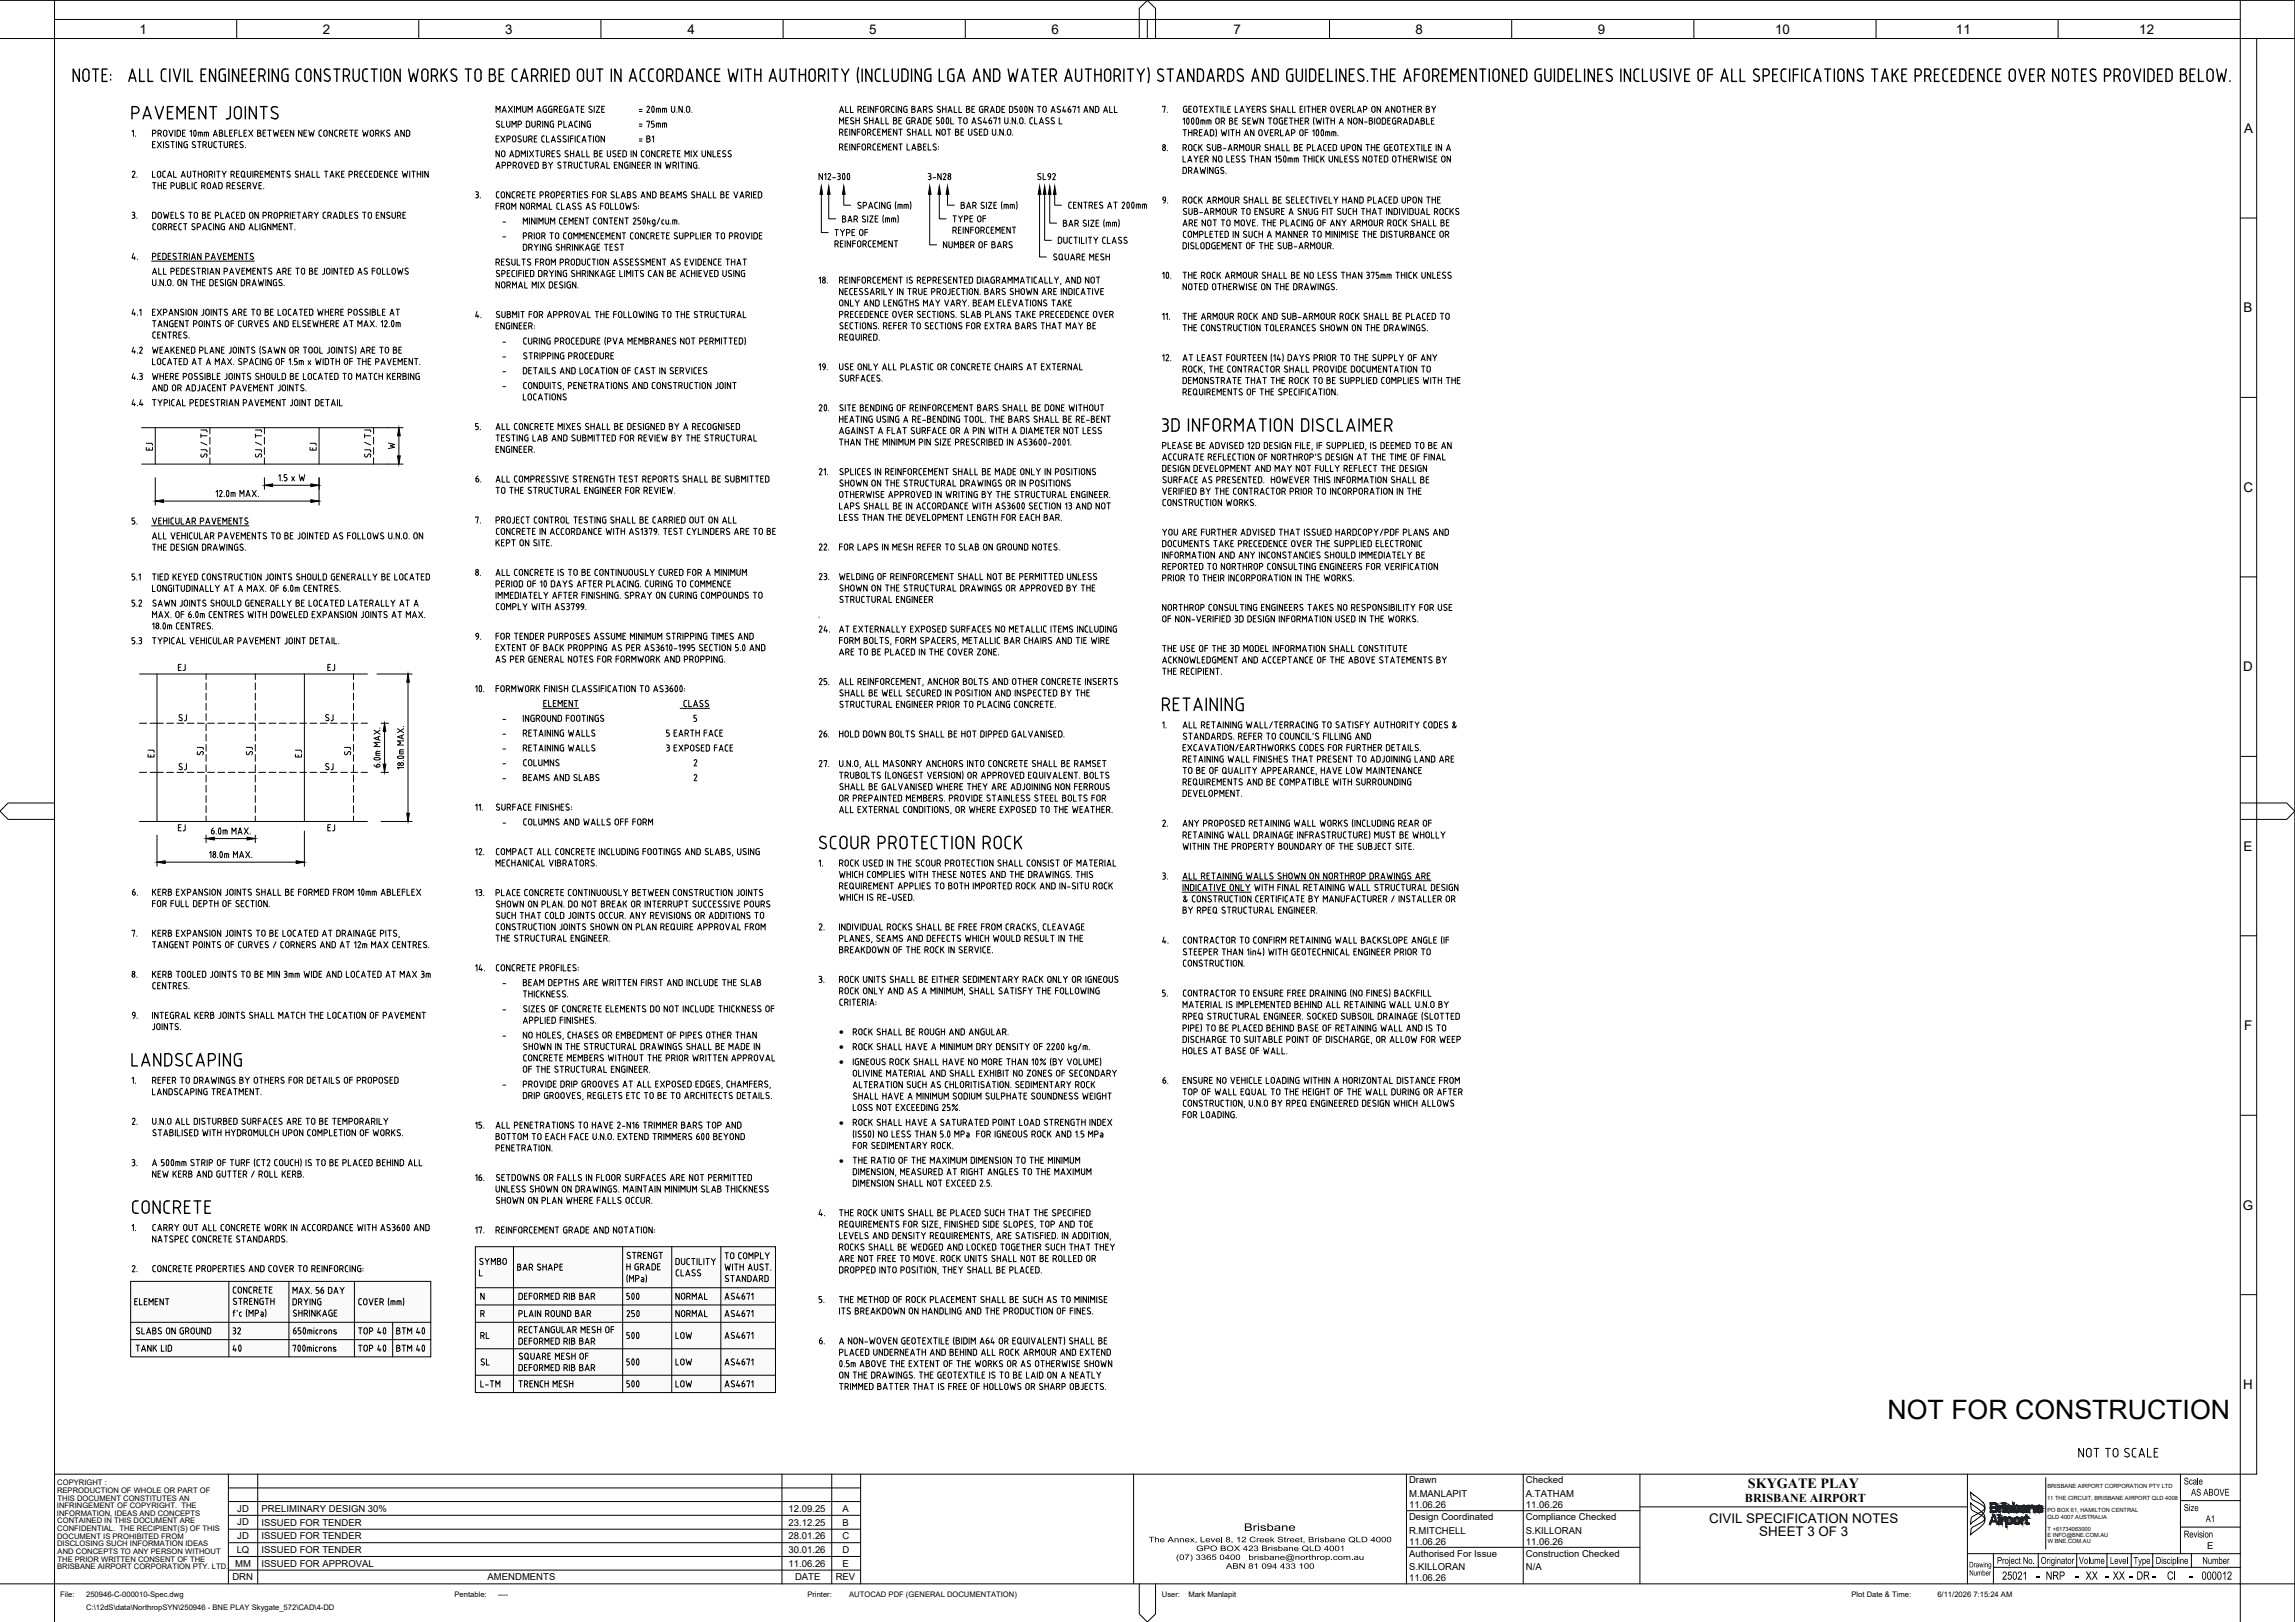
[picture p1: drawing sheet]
<svg xmlns="http://www.w3.org/2000/svg" width="841mm" height="594mm" viewBox="0 0 841 594" stroke-linecap="round" stroke-linejoin="round" font-family="sans-serif">
<defs><g id="words">
<text font-size="9.8" x="691.7" y="519.9">NOT FOR CONSTRUCTION</text>
<g font-size="7.9">
<text x="227.2" y="478">500</text>
<text x="228.6" y="484.4">250</text>
<text x="82.9" y="497.1">40</text>
<text x="227.2" y="492.5">500</text>
<text x="227.2" y="510.1">500</text>
</g>
<g font-size="7.5">
<text x="69.1" y="266.3" transform="rotate(-90 69.1 266.3)">SJ</text>
<text x="116.8" y="266.3">SJ</text>
<text x="76.6" y="279" transform="rotate(-90 76.6 279)">SJ</text>
<text x="94.5" y="279" transform="rotate(-90 94.5 279)">SJ</text>
<text x="130.5" y="279" transform="rotate(-90 130.5 279)">SJ</text>
<text x="63.1" y="284.3">SJ</text>
<text x="116.8" y="284.3">SJ</text>
<text x="173.9" y="502.4">SL</text>
<text x="227.2" y="502">500</text>
</g>
<g font-size="5.7">
<text x="52.2" y="166.2">EJ</text>
<text x="64.2" y="246.9">EJ</text>
<text x="118.9" y="246.9">EJ</text>
<text x="52.9" y="278.3">EJ</text>
<text x="106.9" y="278.3">EJ</text>
<text x="246.6" y="477.3">NORMAL</text>
<text x="246.6" y="501.3">LOW</text>
<text x="175" y="509.4">L-TM</text>
<text x="246.6" y="509.4">LOW</text>
</g>
<g font-size="5.5">
<text x="746.1" y="578.8">-</text>
<text x="760.2" y="578.8">-</text>
<text x="771.3" y="578.8">-</text>
<text x="780.2" y="578.8">-</text>
<text x="788.4" y="578.8">-</text>
<text x="802.3" y="578.8">-</text>
</g>
<g font-size="5.3">
<text x="116.8" y="166.2" transform="rotate(-90 116.8 166.2)">EJ</text>
<text x="141.1" y="165.5">W</text>
<text x="64.2" y="305.5">EJ</text>
<text x="118.9" y="305.5">EJ</text>
<text x="48" y="479.1">ELEMENT</text>
<text x="246.6" y="483.3">NORMAL</text>
<text x="84.3" y="489.7">32</text>
<text x="175" y="491.4">RL</text>
<text x="246.6" y="491.4">LOW</text>
</g>
<text font-size="5.2" x="640.5" y="545.1">SKYGATE PLAY</text>
<g font-size="4.9">
<text x="51.1" y="12.4">1</text>
<text x="118.3" y="12.4">2</text>
<text x="185.1" y="12.3">3</text>
<text x="252" y="12.4">4</text>
<text x="318.6" y="12.3">5</text>
<text x="385.4" y="12.3">6</text>
<text x="452.1" y="12.4">7</text>
<text x="518.8" y="12.3">8</text>
<text x="585.5" y="12.3">9</text>
<text x="650.5" y="12.3">10</text>
<text x="716.8" y="12.4">11</text>
<text x="784" y="12.4">12</text>
<text x="822.4" y="48.7">A</text>
<text x="822.2" y="114.4">B</text>
<text x="822.1" y="180.2">C</text>
<text x="822.1" y="245.9">D</text>
<text x="822.2" y="311.6">E</text>
<text x="822.4" y="377.4">F</text>
<text x="821.9" y="443.1">G</text>
<text x="822" y="508.8">H</text>
<text x="626.4" y="557.7">CIVIL SPECIFICATION NOTES</text>
<text x="644.7" y="562.7">SHEET 3 OF 3</text>
</g>
<g font-size="4.7">
<text x="733.7" y="578.6">25021</text>
<text x="749.7" y="578.6">NRP</text>
<text x="764.3" y="578.6">XX</text>
<text x="774.2" y="578.6">XX</text>
<text x="783" y="578.6">DR</text>
<text x="794.1" y="578.6">CI</text>
<text x="806.8" y="578.6">000012</text>
</g>
<text font-size="4.4" x="639.5" y="550.3">BRISBANE AIRPORT</text>
<text font-size="4.3" x="455.8" y="560.7">Brisbane</text>
<g font-size="3.9">
<text x="800.3" y="543.7">Scale</text>
<text x="802.9" y="547.8">AS ABOVE</text>
<text x="800.3" y="553.4">Size</text>
<text x="808.3" y="557.5">A1</text>
<text x="800.3" y="563.1">Revision</text>
<text x="731.8" y="572.8">Project No.</text>
<text x="747.8" y="572.8">Originator</text>
<text x="761.8" y="572.8">Volume</text>
<text x="773.2" y="572.8">Level</text>
<text x="781.9" y="572.8">Type</text>
<text x="790" y="572.8">Discipline</text>
<text x="807.1" y="572.8">Number</text>
</g>
<g font-size="3.7">
<text x="307.5" y="379.2">·</text>
<text x="307.5" y="384.6">·</text>
<text x="307.5" y="390.2">·</text>
<text x="307.5" y="412.3">·</text>
<text x="307.5" y="426.2">·</text>
</g>
<g font-size="3.5">
<text x="516.4" y="543.3">Drawn</text>
<text x="559.2" y="543.3">Checked</text>
<text x="516.4" y="548.3">M.MANLAPIT</text>
<text x="559.2" y="548.3">A.TATHAM</text>
<text x="87" y="553.7">JD</text>
<text x="95.8" y="553.7">PRELIMINARY DESIGN 30%</text>
<text x="289" y="553.7">12.09.25</text>
<text x="308.8" y="553.7">A</text>
<text x="516.4" y="556.7">Design Coordinated</text>
<text x="516.4" y="552.3">11.06.26</text>
<text x="559.2" y="556.7">Compliance Checked</text>
<text x="559.2" y="552.3">11.06.26</text>
<text x="87" y="563.8">JD</text>
<text x="87" y="558.7">JD</text>
<text x="95.8" y="563.7">ISSUED FOR TENDER</text>
<text x="95.8" y="558.8">ISSUED FOR TENDER</text>
<text x="289" y="563.7">28.01.26</text>
<text x="289" y="558.8">23.12.25</text>
<text x="308.7" y="563.7">C</text>
<text x="308.8" y="558.8">B</text>
<text x="516.4" y="561.7">R.MITCHELL</text>
<text x="559.2" y="561.7">S.KILLORAN</text>
<text x="86.7" y="568.8">LQ</text>
<text x="95.8" y="568.8">ISSUED FOR TENDER</text>
<text x="289" y="568.8">30.01.26</text>
<text x="308.7" y="568.8">D</text>
<text x="516.4" y="565.7">11.06.26</text>
<text x="559.2" y="565.7">11.06.26</text>
<text x="808.9" y="567.2">E</text>
<text x="86.1" y="573.8">MM</text>
<text x="95.8" y="573.8">ISSUED FOR APPROVAL</text>
<text x="289" y="573.8">11.06.26</text>
<text x="308.8" y="573.8">E</text>
<text x="516.4" y="570.1">Authorised For Issue</text>
<text x="516.4" y="575.1">S.KILLORAN</text>
<text x="559.2" y="570.1">Construction Checked</text>
<text x="559.2" y="575.1">N/A</text>
<text x="85.2" y="578.7">DRN</text>
<text x="178.7" y="578.7">AMENDMENTS</text>
<text x="291.3" y="578.7">DATE</text>
<text x="306.2" y="578.7">REV</text>
<text x="516.4" y="579.1">11.06.26</text>
</g>
<g font-size="3.1">
<text x="420.9" y="564.9">The Annex, Level 8, 12 Creek Street, Brisbane QLD 4000</text>
<text x="438.4" y="568.1">GPO BOX 423 Brisbane QLD 4001</text>
<text x="431" y="571.3">(07) 3365 0400</text>
<text x="449.3" y="574.6">ABN 81 094 433 100</text>
<text x="460.7" y="571.3">brisbane@northrop.com.au</text>
<text x="721.6" y="574.1">Drawing</text>
<text x="721.7" y="577.1">Number</text>
</g>
<g font-size="2.8">
<text x="21" y="544">COPYRIGHT :</text>
<text x="20.9" y="546.8">REPRODUCTION OF WHOLE OR PART OF</text>
<text x="21.1" y="549.6">THIS DOCUMENT CONSTITUTES AN</text>
<text x="20.9" y="552.4">INFRINGEMENT OF COPYRIGHT. THE</text>
<text x="20.9" y="555.2">INFORMATION, IDEAS AND CONCEPTS</text>
<text x="21" y="558">CONTAINED IN THIS DOCUMENT ARE</text>
<text x="20.9" y="563.6">DOCUMENT IS PROHIBITED FROM</text>
<text x="21" y="560.8">CONFIDENTIAL. THE RECIPIENT(S) OF THIS</text>
<text x="20.9" y="566.4">DISCLOSING SUCH INFORMATION IDEAS</text>
<text x="21.1" y="569.2">AND CONCEPTS TO ANY PERSON WITHOUT</text>
<text x="21" y="574.8">BRISBANE AIRPORT CORPORATION PTY. LTD.</text>
<text x="21.1" y="572">THE PRIOR WRITTEN CONSENT OF THE</text>
<text x="22.1" y="585">File:</text>
<text x="31.6" y="585">250946-C-000010-Spec.dwg</text>
<text x="166.6" y="585">Pentable:</text>
<text x="182.5" y="585">----</text>
<text x="295.9" y="585">Printer:</text>
<text x="311.2" y="585">AUTOCAD PDF (GENERAL DOCUMENTATION)</text>
<text x="425.8" y="585">User:</text>
<text x="435.5" y="585">Mark Manlapit</text>
<text x="678.5" y="585">Plot Date &amp; Time:</text>
<text x="710" y="585">6/11/2026 7:15:24 AM</text>
<text x="31.6" y="589.6">C:\12dS\data\NorthropSYN\250946 - BNE PLAY Skygate_572\CAD\4-DD</text>
</g>
<g font-size="2.1">
<text x="750.3" y="545">BRISBANE AIRPORT CORPORATION PTY LTD</text>
<text x="750.2" y="549.5">11 THE CIRCUIT, BRISBANE AIRPORT QLD 4008</text>
<text x="750.3" y="553.9">PO BOX 61, HAMILTON CENTRAL</text>
<text x="750.4" y="556.2">QLD 4007 AUSTRALIA</text>
<text x="750.3" y="563">E INFO@BNE.COM.AU</text>
<text x="750.4" y="560.7">T +61734063000</text>
<text x="750.4" y="565.2">W BNE.COM.AU</text>
</g>
</g></defs>
<!-- layer: PROJECT TITLE BLOCK(BAC V2.1)|G-TTLB-BORD -->
<g fill="#fff" stroke="#fff" stroke-width=".37">
<path d="M734.9 559.3h.6z"/>
<path d="M734.6 562h1.1z"/>
<path d="M734.9 559.3l.8 .1zM734.6 559.4h1.1z"/>
<path d="M734.6 559.4l1.3 .1zM734.4 559.5h1.5z"/>
<path d="M734.4 559.5l1.7 .2zM734.1 559.7h2z"/>
<path d="M734.1 559.7h2.1zM734.1 559.7h2.1z"/>
<path d="M734.1 559.7h1.1zM734.1 559.7l.8 .1z"/>
<path d="M735.2 559.7l1 .1zM735.2 559.7l1 .1z"/>
<path d="M734.1 559.8h.8zM734.1 559.8h.7z"/>
<path d="M735.3 559.8h1zM735.3 559.8h1z"/>
<path d="M735.5 559.8l.8 .1zM735.5 559.8l.8 .1z"/>
<path d="M734.1 559.8h.7zM734.1 559.8l.6 .1z"/>
<path d="M734 559.9h.7zM734 559.9h.7z"/>
<path d="M735.6 559.9h.7zM735.6 559.9h.7z"/>
<path d="M734 559.9h.7zM734 559.9l.6 .1z"/>
<path d="M735.6 559.9l.7 .1zM735.6 559.9l.7 .1z"/>
<path d="M735.8 560l.6 .1zM735.8 560l.6 .1z"/>
<path d="M733.9 560h.7zM733.9 560l.6 .1z"/>
<path d="M733.9 560.1l.6 .1zM733.9 560.1l.6 .1z"/>
<path d="M735.8 560.1l.6 .1zM735.8 560.1l.6 .1z"/>
<path d="M733.9 560.2h.6zM733.9 560.2l.5 .1z"/>
<path d="M735.8 560.2l.7 .1zM735.8 560.2l.7 .1z"/>
<path d="M735.9 560.3l.6 .1zM735.9 560.3l.6 .1z"/>
<path d="M733.8 560.3l.6 .1zM733.8 560.3l.6 .1z"/>
<path d="M733.8 560.4h.6zM733.8 560.4l.6 .1z"/>
<path d="M735.9 560.4l.6 .1zM735.9 560.4l.6 .1z"/>
<path d="M735.9 560.5l.6 .2v-.2zM735.9 560.5l.6 .2h-.6z"/>
<path d="M733.8 560.5l.6 .2v-.2zM733.8 560.5l.6 .2h-.6z"/>
<path d="M735.9 560.7l.6 .2v-.2zM735.9 560.7l.6 .2h-.6z"/>
<path d="M733.8 560.7l.6 .2v-.2zM733.8 560.7l.6 .2h-.6z"/>
<path d="M735.9 560.9l.6 .1zM735.9 560.9l.6 .1z"/>
<path d="M733.8 560.9l.6 .1zM733.8 560.9l.6 .1z"/>
<path d="M735.9 561l.6 .1zM735.9 561l.6 .1z"/>
<path d="M733.8 561l.6 .1zM733.8 561l.6 .1z"/>
<path d="M735.9 561.1h.6zM735.9 561.1l.5 .2z"/>
<path d="M733.8 561.1l.7 .2zM733.8 561.1l.7 .2z"/>
<path d="M735.8 561.3h.6zM735.8 561.3h.6z"/>
<path d="M733.9 561.3h.6zM733.9 561.3h.6z"/>
<path d="M735.8 561.3h.6zM735.8 561.3l.5 .1z"/>
<path d="M733.9 561.3l.7 .1zM733.9 561.3l.7 .1z"/>
<path d="M735.8 561.4h.5zM735.8 561.4l.5 .1z"/>
<path d="M733.9 561.4l.8 .1zM733.9 561.4l.8 .1z"/>
<path d="M735.6 561.5h.7zM735.6 561.5h.7z"/>
<path d="M734 561.5h.7zM734 561.5h.7z"/>
<path d="M735.6 561.5h.7zM735.6 561.5l.7 .1z"/>
<path d="M734 561.5l.8 .1zM734 561.5l.8 .1z"/>
<path d="M735.5 561.6h.8zM735.3 561.7h.9z"/>
<path d="M734.1 561.6l.8 .1zM734.1 561.6l.8 .1z"/>
<path d="M735.3 561.7h.9zM735.2 561.7h1z"/>
<path d="M734.1 561.7h1.1zM734.1 561.7h1.1z"/>
<path d="M734.1 561.7h2.1zM734.1 561.7h2z"/>
<path d="M734.1 561.7h2zM734.1 561.7l1.8 .2z"/>
<path d="M734.4 561.9h1.5zM734.4 561.9l1.3 .1z"/>
<path d="M734.6 562l.9 .1zM734.9 562.1h.6z"/>
</g>
<g fill="none" stroke="#000" stroke-width=".37">
<path d="M0 14.1h821v566h-821M0 .1h841v594M20 .1v594M20 7.1h801M86.7 7.1v7M153.5 7.1v7M220.2 7.1v7M287 7.1v7M353.7 7.1v7M417.5 14.1v-11l3-3 3 3v11M420.5 7.1v7M487.2 7.1v7"/>
<path d="M554 7.1v7M620.7 7.1v7M687.5 7.1v7M754.2 7.1v7M821 .1v14h20M827 14.1v525.8h-807M821 79.9h6M821 145.6h6M821 211.3h6M821 277h6M20 294.1h-17l-3 3 3 3h17M821 294.1h17l3 3-3 3h-17"/>
<path d="M821 342.7h6M821 408.5h6M821 474.2h6M83.7 539.9v40.2M94.4 539.9v40.2M286.6 539.9v40.2M304.8 539.9v40.2M315.4 539.9v40.2M415.4 539.9v40.2M515.4 539.9v40.2M558.2 539.9v40.2M601 539.9v40.2"/>
<path d="M721 539.9v40.2M799 539.9v29.2M83.7 545h231.7M83.7 550h231.7M83.7 555h231.7M515.4 553.3h85.6M601 551.9h120M722.1 546.5l1.2 1a12.3 12.3 0 0 1 4 3.9v1l-.7-1-3-1.7a2.47 2.47 0 0 1-1.5-2.9zM722.1 550.4l1.2 1a11.2 11.2 0 0 1 4 3.9v1l-.7-1-3-1.7a2.49 2.49 0 0 1-1.5-2.9zM722.5 555.7l3.7-2.1 1.1-1.2 .1 .6a8.4 8.4 0 0 1-4.1 4.2l-1.2 1.1zM722.5 559.7l3.7-2.2 1.1-1.2 .1 .7a8.8 8.8 0 0 1-4.1 4.2l-1.2 1zM749.7 541.2v26.2"/>
<path d="M799 549.6h22M799 559.3h22M83.7 560.1h231.7M83.7 565h231.7M83.7 570.1h231.7M83.7 575.1h231.7M515.4 566.7h85.6M721 569.1h100.1M730.5 574.1h90.6M730.5 569.1v11M417.5 580.1v11l3 3 3-3v-11M841 580.1h-20v14"/>
</g>
<g fill="#0c2340" stroke="#0c2340" stroke-width=".37">
<path d="M730.3 554.7h.6z"/>
<path d="M729.4 557.3h.4l-.4 1z"/>
<path d="M731.4 557.3h.5l.3 1z"/>
<path d="M732.5 554.7h.2z"/>
<path d="M733.4 555.7h.4z"/>
<path d="M734.4 555.7h.3z"/>
<path d="M733.4 557h.4v1.3z"/>
<path d="M736.3 555.7h.2z"/>
<path d="M736.8 556.2h.6z"/>
<path d="M736.2 558.3h.3z"/>
<path d="M735 557.9h.5v1.4z"/>
<path d="M739 555.7h.4z"/>
<path d="M739.5 557.9h.7z"/>
<path d="M739.3 558h.8z"/>
<path d="M738.8 558.3h.7z"/>
<path d="M740.8 555.7h.4z"/>
<path d="M741.9 555.7h.2z"/>
<path d="M740.8 557h.4v1.3z"/>
<path d="M742.4 555h.5z"/>
<path d="M742.9 556.1h.6z"/>
<path d="M731.1 551h.8z"/>
<path d="M731.2 553.4h.8z"/>
<path d="M732.4 551.4h.5z"/>
<path d="M733.6 551.4h.2z"/>
<path d="M733.4 551.4h.4z"/>
<path d="M733.6 551.9h.2z"/>
<path d="M732.4 552.7h.6v1.3z"/>
<path d="M736.6 552l.6 .2z"/>
<path d="M736.1 552.9h1.1z"/>
<path d="M736.3 552.9h.9z"/>
<path d="M736.6 553h.7z"/>
<path d="M736.7 553.1h.6z"/>
<path d="M735 553.1h.5z"/>
<path d="M735 553.3h.6z"/>
<path d="M736.4 553.6h.8z"/>
<path d="M736 554h.3z"/>
<path d="M747.1 551.3l.3 .1z"/>
<path d="M747.9 553.1h.6z"/>
<path d="M746.2 553.5h.8z"/>
<path d="M747.1 554h.4z"/>
<path d="M737.6 550.4h.6z"/>
<path d="M738.9 551.4h.3z"/>
<path d="M739.3 551.9h.8z"/>
<path d="M737.6 553.6h.6l-.1 .4z"/>
<path d="M738.9 554h.3z"/>
<path d="M741.4 551.4h.5z"/>
<path d="M742 551.9h.7z"/>
<path d="M740.5 552h.6z"/>
<path d="M741.6 552.4h.6z"/>
<path d="M740.6 552.8h2.2z"/>
<path d="M741.6 553.6h.7z"/>
<path d="M741.3 554h.2z"/>
<path d="M741.3 554h.3z"/>
<path d="M744.4 551.4h.5z"/>
<path d="M743.2 552.7h.6v1.3z"/>
<path d="M745.2 552.6h.5v1.4z"/>
<path d="M730.3 554.7l.8 .5-.2-.5zM730.3 554.7l.8 .5h-.9z"/>
<path d="M730.6 555.2l1.1 1.8-.6-1.8zM730.6 555.2l1.1 1.8h-.5z"/>
<path d="M730.2 555.2l-.2 1.8 .6-1.8zM730.2 555.2l-.2 1.8h-.5z"/>
<path d="M731.2 557h.5zM731.2 557h.5z"/>
<path d="M729.5 557h1.7zM729.5 557h1.7z"/>
<path d="M729.5 557l2.4 .3-.2-.3zM729.5 557l2.4 .3h-2.5z"/>
<path d="M729.8 557.3h2.1zM729.8 557.3h2.1z"/>
<path d="M729.4 557.3h.4zM729.4 557.3h.4z"/>
<path d="M729 558.3h.4zM729.4 557.3v1h-.4z"/>
<path d="M731.8 558.3h.4zM731.4 557.3l.8 1h-.4z"/>
<path d="M732.5 554.7l.3 .1zM732.5 554.8h.3zM732.5 554.8h.3zM732.5 554.8h.3z"/>
<path d="M732.5 554.8h.4zM732.5 554.8h.4zM732.4 554.8h.5zM732.4 554.8h.5z"/>
<path d="M732.4 554.8l.5 .2zM732.4 554.8l.5 .2zM732.4 555h.5zM732.4 555h.5z"/>
<path d="M732.4 555h.5zM732.4 555h.5zM732.4 555h.5zM732.4 555h.5z"/>
<path d="M732.4 555h.5zM732.4 555l.4 .1zM732.5 555.1h.3zM732.5 555.1h.3z"/>
<path d="M732.5 555.1h.3zM732.5 555.1l.2 .1zM732.5 555.2h.2z"/>
<path d="M732.5 555.7h.4zM732.5 555.7h.4zM732.5 555.7h.4zM732.5 555.7h.4z"/>
<path d="M732.5 555.7l.4 .1zM732.5 555.7l.4 .1zM732.5 555.8h.4zM732.5 555.8h.4z"/>
<path d="M732.5 555.8l.4 .1zM732.5 555.8l.4 .1zM732.5 555.9h.4zM732.5 555.9h.4z"/>
<path d="M732.5 555.9l.4 .2zM732.5 555.9l.4 .2zM732.5 556.1h.4zM732.5 556.1h.4z"/>
<path d="M732.5 556.1l.4 .2v-.2zM732.5 556.1l.4 .2h-.4zM732.5 556.3h.4zM732.5 556.3h.4z"/>
<path d="M732.5 556.3l.4 .2v-.2zM732.5 556.3l.4 .2h-.4zM732.5 556.5h.4zM732.5 556.5h.4z"/>
<path d="M732.5 556.5l.4 .5v-.5zM732.5 556.5l.4 .5h-.4zM732.5 557h.4zM732.5 557h.4z"/>
<path d="M732.5 557l.4 .5v-.5zM732.5 557l.4 .5h-.4zM732.5 557.5h.4zM732.5 557.5h.4z"/>
<path d="M732.5 557.5l.4 .2v-.2zM732.5 557.5l.4 .2h-.4zM732.5 557.7h.4zM732.5 557.7h.4z"/>
<path d="M732.5 557.7l.4 .2zM732.5 557.7l.4 .2zM732.5 557.9h.4zM732.5 557.9h.4z"/>
<path d="M732.5 557.9l.4 .2zM732.5 557.9l.4 .2zM732.5 558.1h.4zM732.5 558.1h.4z"/>
<path d="M732.5 558.1l.4 .1zM732.5 558.1l.4 .1zM732.5 558.2h.4zM732.5 558.2h.4z"/>
<path d="M732.5 558.2l.4 .1zM732.5 558.2l.4 .1zM732.5 558.3h.4zM732.5 558.3h.4z"/>
<path d="M732.5 558.3h.4zM732.5 558.3h.4z"/>
<path d="M734.4 555.7h.3zM734.3 555.7h.4z"/>
<path d="M734.3 555.7l.4 .1zM734.2 555.8h.5z"/>
<path d="M734.2 555.8h.5zM734.1 555.8h.6z"/>
<path d="M734.1 555.8l.6 .1zM733.9 555.9h.8z"/>
<path d="M733.9 555.9l.8 .2zM733.9 555.9l.8 .2h-.9z"/>
<path d="M733.4 555.7l.4 .4v-.4zM733.4 555.7l.4 .4h-.4z"/>
<path d="M733.4 556.1h1.3zM733.4 556.1h1.3z"/>
<path d="M733.4 556.1h.9zM733.4 556.1h1.1z"/>
<path d="M733.4 556.1h.9zM733.4 556.1l.8 .1z"/>
<path d="M733.4 556.2h.8zM733.4 556.2h.7z"/>
<path d="M733.4 556.2h.7zM733.4 556.2l.6 .2z"/>
<path d="M733.4 556.4h.6zM733.4 556.4l.5 .1z"/>
<path d="M733.4 556.5h.5zM733.4 556.5l.4 .2z"/>
<path d="M733.4 556.7h.4zM733.4 556.7l.4 .1z"/>
<path d="M733.4 556.8l.4 .2v-.2zM733.4 556.8l.4 .2h-.4z"/>
<path d="M733.4 558.3h.4zM733.4 557l.4 1.3h-.4z"/>
<path d="M736.3 555.7h.3zM736.1 555.7h.5z"/>
<path d="M735 555.7h.4zM735 555.7h.4z"/>
<path d="M736.1 555.7h.6zM736.1 555.7h.6z"/>
<path d="M736 555.7l.9 .1zM735.9 555.8h1z"/>
<path d="M735.9 555.8h1zM735.8 555.8h1.1z"/>
<path d="M735.8 555.8h1.2zM735.8 555.8h1.2z"/>
<path d="M735.8 555.8l1.3 .1zM735.8 555.8l1.3 .1z"/>
<path d="M735.6 555.9l1.6 .1zM735.5 556h1.7z"/>
<path d="M735.5 556h1.8zM735.5 556h1.8z"/>
<path d="M736.3 556h1zM736.3 556h1z"/>
<path d="M735.5 556h.8zM735.5 556h.8z"/>
<path d="M736.3 556l1 .1zM736.3 556l1 .1z"/>
<path d="M735.5 556h.8zM735.5 556l.6 .1z"/>
<path d="M736.4 556.1h.9zM736.4 556.1h.9z"/>
<path d="M735.5 556.1h.6zM735.5 556.1h.5z"/>
<path d="M735.5 556.1h.4zM735.5 556.1h.5z"/>
<path d="M735 555.7l.5 .4-.1-.4zM735 555.7l.5 .4h-.5z"/>
<path d="M735 556.1h.9zM735 556.1l.8 .1z"/>
<path d="M736.6 556.1l.8 .1zM736.6 556.1l.8 .1zM736.8 556.2h.6z"/>
<path d="M735 556.2h.8zM735 556.2l.7 .1z"/>
<path d="M735 556.3h.7zM735 556.3l.6 .1z"/>
<path d="M736.9 556.2l.6 .2zM736.9 556.2l.6 .2z"/>
<path d="M737 556.4l.5 .1zM737 556.4l.5 .1z"/>
<path d="M735 556.4h.6zM735 556.4l.5 .1z"/>
<path d="M737.1 556.5l.4 .1zM737.1 556.5l.4 .1z"/>
<path d="M735 556.5h.5zM735 556.5l.5 .2z"/>
<path d="M735 556.7h.5zM735 556.7l.5 .1z"/>
<path d="M737.1 556.6l.5 .2zM737.1 556.6l.5 .2zM737.2 556.8h.4zM737.2 556.8h.4z"/>
<path d="M735 556.8l.5 .2zM735 556.8l.5 .2z"/>
<path d="M737.2 556.8l.4 .2v-.2zM737.2 556.8l.4 .2h-.4z"/>
<path d="M735 557l.5 .1zM735 557l.5 .1z"/>
<path d="M737.2 557l.4 .2zM737.2 557l.4 .2z"/>
<path d="M735 557.1l.5 .2zM735 557.1l.5 .2z"/>
<path d="M737.2 557.2h.4zM737.2 557.2l.4 .1z"/>
<path d="M735 557.3l.5 .2zM735 557.3l.5 .2z"/>
<path d="M737.2 557.3h.4zM737.2 557.3l.3 .2h-.4z"/>
<path d="M737.1 557.5h.4zM737.1 557.5h.4z"/>
<path d="M735 557.5l.6 .1zM735 557.5l.6 .1z"/>
<path d="M735 557.6l.7 .1zM735 557.6l.7 .1z"/>
<path d="M737.1 557.5l.3 .2 .1-.2zM737.1 557.5l.3 .2h-.5z"/>
<path d="M736.9 557.7h.5zM736.9 557.7l.5 .1z"/>
<path d="M735 557.7l.8 .1zM735 557.7l.8 .1z"/>
<path d="M736.9 557.8h.5zM736.8 557.8h.6z"/>
<path d="M735 557.8l.9 .1zM735 557.8l.9 .1z"/>
<path d="M735 557.9h1zM735 557.9h1z"/>
<path d="M735.5 557.9h.5zM735.5 557.9h.5z"/>
<path d="M735 557.9h.5zM735 557.9h.5z"/>
<path d="M736.8 557.8h.6zM736.6 557.9h.7z"/>
<path d="M735.5 557.9l.7 .1zM735.5 557.9l.7 .1z"/>
<path d="M735.5 558h.8zM735.5 558h.8z"/>
<path d="M736.6 557.9h.7zM736.3 558h.9z"/>
<path d="M735.5 558h.8zM735.5 558h.8z"/>
<path d="M735.5 558h1.7zM735.5 558h1.7z"/>
<path d="M735.5 558h1.7zM735.5 558l1.6 .1z"/>
<path d="M735.6 558.1h1.5zM735.6 558.1h1.4z"/>
<path d="M735.7 558.1h1.3zM735.7 558.1l1.2 .1z"/>
<path d="M735.8 558.2h1.1zM735.8 558.2l1 .1z"/>
<path d="M735.9 558.3h.9zM735.9 558.3h.8z"/>
<path d="M736 558.3h.7zM736 558.3h.5z"/>
<path d="M736.2 558.3h.3zM736.2 558.3h.3z"/>
<path d="M735 559.3h.5zM735 557.9l.5 1.4h-.5z"/>
<path d="M739 555.7h.5zM738.8 555.7h.7z"/>
<path d="M738.8 555.7h.8zM738.7 555.7h.9z"/>
<path d="M738.7 555.7l1 .1zM738.5 555.8h1.2z"/>
<path d="M738.5 555.8l1.3 .1zM738.5 555.8l1.3 .1z"/>
<path d="M738.5 555.9h1.4zM738.3 555.9h1.6z"/>
<path d="M738.3 555.9l1.7 .1zM738.3 555.9l1.7 .1z"/>
<path d="M738.3 556h1.8zM738.2 556h1.9z"/>
<path d="M739.2 556l.9 .1zM739.2 556l.9 .1z"/>
<path d="M738.2 556h1zM738.2 556l.9 .1z"/>
<path d="M739.3 556.1h.8zM739.3 556.1h.8z"/>
<path d="M738.2 556.1h.9zM738.2 556.1h.6zM738.2 556.1h.6zM738.2 556.1h.6z"/>
<path d="M739.4 556.1h.8zM739.4 556.1h.8z"/>
<path d="M738.2 556.1h.6zM738.2 556.1h.5z"/>
<path d="M739.6 556.1h.6zM739.6 556.1h.6z"/>
<path d="M739.6 556.1l.6 .1zM739.6 556.1l.6 .1z"/>
<path d="M738.1 556.1h.6zM738.1 556.1l.5 .2z"/>
<path d="M738 556.3h.6zM738 556.3h.5z"/>
<path d="M739.7 556.2l.6 .2zM739.7 556.2l.6 .2z"/>
<path d="M739.8 556.4h.5zM739.8 556.4h.5z"/>
<path d="M738 556.3h.5zM738 556.3l.5 .1z"/>
<path d="M739.9 556.4l.5 .1zM739.9 556.4l.5 .1z"/>
<path d="M738 556.4h.5zM738 556.4l.4 .1z"/>
<path d="M737.9 556.5l.5 .1zM737.9 556.5l.5 .1z"/>
<path d="M739.9 556.5l.5 .1zM739.9 556.5l.5 .1z"/>
<path d="M740 556.6l.4 .1zM740 556.6l.4 .1z"/>
<path d="M737.9 556.6h.5zM737.9 556.6l.4 .1z"/>
<path d="M737.9 556.7h.4zM737.9 556.7l.4 .1z"/>
<path d="M740 556.7l.5 .2zM740 556.7l.5 .2z"/>
<path d="M740 556.9h.5zM740 556.9h.5z"/>
<path d="M737.9 556.8l.4 .2zM737.9 556.8l.4 .2z"/>
<path d="M740 556.9l.5 .2zM740 556.9l.5 .2z"/>
<path d="M737.9 557l.4 .1zM737.9 557l.4 .1zM737.9 557.1h.4zM737.9 557.1h.4z"/>
<path d="M740 557.1l.5 .1zM740 557.1l.5 .1z"/>
<path d="M740 557.2h.5zM740 557.2h.5z"/>
<path d="M737.9 557.1l.4 .2zM737.9 557.1l.4 .2z"/>
<path d="M737.9 557.3l.4 .1zM737.9 557.3l.4 .1z"/>
<path d="M740 557.2l.4 .3 .1-.3zM740 557.2l.4 .3h-.5zM739.9 557.5h.5zM739.9 557.5h.5z"/>
<path d="M737.9 557.4l.5 .1zM737.9 557.4l.5 .1z"/>
<path d="M739.9 557.5h.5zM739.9 557.5l.4 .1z"/>
<path d="M738 557.5l.5 .1zM738 557.5l.5 .1z"/>
<path d="M738 557.6l.5 .1zM738 557.6l.5 .1z"/>
<path d="M739.9 557.6h.4zM739.9 557.6l.4 .1z"/>
<path d="M739.8 557.7l.5 .1zM739.8 557.7l.5 .1z"/>
<path d="M738 557.7l.6 .1zM738 557.7l.6 .1z"/>
<path d="M738.1 557.8h.6zM738.1 557.8h.6z"/>
<path d="M739.7 557.8h.6zM739.6 557.8h.6z"/>
<path d="M738.1 557.8l.7 .1zM738.1 557.8l.7 .1z"/>
<path d="M739.6 557.8h.6zM739.5 557.9h.7zM739.4 557.9h.8z"/>
<path d="M738.1 557.9h.8zM738.1 557.9h.8z"/>
<path d="M739.4 557.9h.8zM739.3 558h.8zM739.1 558h1z"/>
<path d="M738.2 557.9l.9 .1zM738.2 557.9l.9 .1z"/>
<path d="M738.2 558h1.9zM738.2 558h1.8z"/>
<path d="M738.3 558h1.7zM738.3 558l1.7 .1z"/>
<path d="M738.3 558.1h1.7zM738.3 558.1l1.5 .1z"/>
<path d="M738.5 558.2h1.3zM738.5 558.2h1.3z"/>
<path d="M738.6 558.2h1.2zM738.6 558.2l1 .1z"/>
<path d="M738.7 558.3h.9zM738.7 558.3h.8z"/>
<path d="M738.8 558.3h.5zM739 558.3h.3z"/>
<path d="M741.9 555.7h.2zM741.7 555.7h.4z"/>
<path d="M741.7 555.7l.4 .1zM741.6 555.8h.5z"/>
<path d="M741.6 555.8h.5zM741.5 555.8h.6z"/>
<path d="M741.5 555.8l.6 .1zM741.3 555.9h.8z"/>
<path d="M741.3 555.9l.8 .2zM741.3 555.9l.8 .2h-.9z"/>
<path d="M740.8 555.7l.4 .4v-.4zM740.8 555.7l.4 .4h-.4z"/>
<path d="M740.8 556.1h1.3zM740.8 556.1h1.3z"/>
<path d="M740.8 556.1h1zM740.8 556.1h1.1z"/>
<path d="M740.8 556.1h1zM740.8 556.1l.8 .1z"/>
<path d="M740.8 556.2h.8zM740.8 556.2h.7z"/>
<path d="M740.8 556.2h.7zM740.8 556.2l.6 .2z"/>
<path d="M740.8 556.4h.6zM740.8 556.4l.5 .1z"/>
<path d="M740.8 556.5h.5zM740.8 556.5l.5 .2z"/>
<path d="M740.8 556.7l.5 .1zM740.8 556.7l.5 .1z"/>
<path d="M740.8 556.8l.4 .2 .1-.2zM740.8 556.8l.4 .2h-.4z"/>
<path d="M740.8 558.3h.4zM740.8 557l.4 1.3h-.4z"/>
<path d="M742.4 555l.5 .7v-.7zM742.4 555l.5 .7h-.5z"/>
<path d="M742.4 555.7h1.1zM742.4 555.7h1.1z"/>
<path d="M742.4 555.7l1.1 .4v-.4zM742.4 555.7l1.1 .4h-1.1z"/>
<path d="M742.4 556.1h.5zM742.4 556.1h.5z"/>
<path d="M742.4 556.1l.5 1.5v-1.5zM742.4 556.1l.5 1.5h-.5zM742.4 557.6h.5zM742.4 557.6h.5z"/>
<path d="M742.4 557.6l.5 .2zM742.4 557.6l.5 .2z"/>
<path d="M742.4 557.8h.5zM742.4 557.8h.5z"/>
<path d="M742.4 557.8h.5zM742.4 557.8h.5z"/>
<path d="M742.5 557.8l.5 .1zM742.5 557.8l.5 .1z"/>
<path d="M742.5 557.9h.7zM742.5 557.9h.7z"/>
<path d="M742.5 557.9h1.1zM742.5 557.9h1.1zM742.5 557.9h1.1zM742.5 557.9h1.1z"/>
<path d="M742.5 557.9l1.1 .2zM742.5 557.9l1.1 .2z"/>
<path d="M742.5 558.1h1.1zM742.5 558.1h1.1z"/>
<path d="M742.6 558.1l1 .1zM742.6 558.1l1 .1z"/>
<path d="M742.7 558.2l.9 .1zM742.7 558.2l.9 .1z"/>
<path d="M742.8 558.3h.8zM742.8 558.3h.8z"/>
<path d="M742.9 558.3h.7zM743.1 558.3h.5zM742.9 558.3h.7z"/>
<path d="M729.4 550.4h1.3zM729.4 550.4h1.3z"/>
<path d="M729.4 550.4h1.5zM729.4 550.4h1.5z"/>
<path d="M729.4 550.4h1.7zM729.4 550.4h1.7z"/>
<path d="M729.4 550.4l2 .1zM729.4 550.4l2 .1z"/>
<path d="M729.4 550.5l2.1 .1zM729.4 550.5l2.1 .1z"/>
<path d="M729.4 550.6l2.2 .1zM729.4 550.6l2.2 .1z"/>
<path d="M729.4 550.7l2.4 .1zM729.4 550.7l2.4 .1z"/>
<path d="M729.4 550.8l2.4 .1zM729.4 550.8l2.4 .1z"/>
<path d="M730 550.9h1.8zM730 550.9h1.8z"/>
<path d="M729.4 550.9h.6zM729.4 550.9h.6z"/>
<path d="M730.7 550.9h1.1zM730.7 550.9h1.1z"/>
<path d="M730.8 550.9h1zM730.8 550.9h1z"/>
<path d="M731 550.9l.9 .1zM731 550.9l.9 .1zM731.1 551h.8z"/>
<path d="M731.1 551h.8zM731.1 551h.8z"/>
<path d="M731.2 551l.7 .1zM731.2 551l.7 .1zM731.3 551.1h.6zM731.3 551.1h.6z"/>
<path d="M731.3 551.1l.6 .1zM731.3 551.1l.6 .1z"/>
<path d="M731.3 551.2l.6 .1zM731.3 551.2l.6 .1z"/>
<path d="M731.3 551.3h.6zM731.3 551.3h.6z"/>
<path d="M731.4 551.3l.5 .1zM731.4 551.3l.5 .1z"/>
<path d="M731.4 551.4h.5zM731.4 551.4h.5z"/>
<path d="M731.4 551.4h.5zM731.4 551.4l.5 .1z"/>
<path d="M731.3 551.5l.6 .1zM731.3 551.5l.6 .1z"/>
<path d="M731.3 551.6h.6zM731.3 551.6h.6z"/>
<path d="M731.3 551.6h.6zM731.3 551.6l.6 .1zM731.3 551.7h.6zM731.3 551.7h.6z"/>
<path d="M731.3 551.7h.6zM731.3 551.7l.5 .1z"/>
<path d="M731.2 551.8h.6zM731.1 551.8h.7z"/>
<path d="M731.1 551.8h.7zM731 551.9h.7zM731 551.9h.7zM731 551.9h.7z"/>
<path d="M731 551.9h.7zM730.8 551.9h.9z"/>
<path d="M729.4 550.9l.6 1v-1zM729.4 550.9l.6 1h-.6z"/>
<path d="M730.8 551.9h.9zM730.7 551.9h1z"/>
<path d="M729.4 551.9h1.3zM729.4 551.9h1.3z"/>
<path d="M729.4 551.9h2.3zM729.4 551.9l2.2 .1z"/>
<path d="M729.4 552h2.2zM729.4 552l1.9 .1z"/>
<path d="M729.4 552.1h1.9zM729.4 552.1h1.9zM729.4 552.1h1.9zM729.4 552.1h1.9z"/>
<path d="M729.4 552.1l1.9 .1zM729.4 552.1l1.9 .1z"/>
<path d="M729.4 552.2h2zM729.4 552.2h2z"/>
<path d="M729.4 552.2h2.1zM729.4 552.2h2.1z"/>
<path d="M729.4 552.2l2.2 .1zM729.4 552.2l2.2 .1z"/>
<path d="M729.4 552.3h2.4zM729.4 552.3h2.4z"/>
<path d="M729.4 552.3l2.5 .1zM729.4 552.3l2.5 .1z"/>
<path d="M730 552.4h1.9zM730 552.4h1.9z"/>
<path d="M729.4 552.4h.6zM729.4 552.4h.6z"/>
<path d="M730.8 552.4h1.1zM730.8 552.4h1.1zM730.8 552.4h1.1zM730.8 552.4h1.1z"/>
<path d="M730.9 552.4l1 .1zM730.9 552.4l1 .1z"/>
<path d="M731.1 552.5h.8zM731.1 552.5h.8z"/>
<path d="M731.2 552.5h.7zM731.2 552.5h.7z"/>
<path d="M731.2 552.5h.7zM731.2 552.5h.7z"/>
<path d="M731.3 552.5l.7 .1zM731.3 552.5l.7 .1zM731.4 552.6h.6zM731.4 552.6h.6z"/>
<path d="M731.4 552.6l.6 .1zM731.4 552.6l.6 .1z"/>
<path d="M731.4 552.7l.6 .1zM731.4 552.7l.6 .1z"/>
<path d="M731.4 552.8h.6zM731.4 552.8h.6z"/>
<path d="M731.4 552.8l.7 .2zM731.4 552.8l.7 .2z"/>
<path d="M731.5 553h.6zM731.5 553h.6z"/>
<path d="M731.5 553l.6 .1zM731.5 553l.6 .1z"/>
<path d="M731.4 553.1l.7 .1zM731.4 553.1l.7 .1z"/>
<path d="M731.4 553.2h.7zM731.4 553.2h.6z"/>
<path d="M731.4 553.2l.6 .1zM731.4 553.2l.6 .1z"/>
<path d="M731.4 553.3h.6zM731.4 553.3l.6 .1z"/>
<path d="M731.3 553.4h.7zM731.3 553.4h.7zM731.2 553.4h.8z"/>
<path d="M731.2 553.4h.8zM731.1 553.4h.8z"/>
<path d="M731.1 553.4l.8 .1zM730.9 553.5h1z"/>
<path d="M729.4 552.4l.6 1.1v-1.1zM729.4 552.4l.6 1.1h-.6z"/>
<path d="M730.9 553.5h1zM730.8 553.5h1.1z"/>
<path d="M729.4 553.5h1.4zM729.4 553.5h1.4z"/>
<path d="M729.4 553.5h2.5zM729.4 553.5h2.5z"/>
<path d="M729.4 553.5h2.5zM729.4 553.5l2.4 .2z"/>
<path d="M729.4 553.7h2.4zM729.4 553.7l2.2 .1z"/>
<path d="M729.4 553.8h2.2zM729.4 553.8l2 .1z"/>
<path d="M729.4 553.9h2zM729.4 553.9h1.8z"/>
<path d="M729.4 553.9h1.8zM729.4 553.9l1.6 .1z"/>
<path d="M729.4 554h1.3zM729.4 554h1.3zM729.4 554h1.6z"/>
<path d="M733.6 551.4h.2zM733.4 551.4h.4zM733.3 551.4h.5z"/>
<path d="M733.3 551.4l.5 .1zM733.2 551.5h.6z"/>
<path d="M733.2 551.5l.6 .1zM733.1 551.6h.7z"/>
<path d="M733.1 551.6l.7 .1zM733.1 551.6l.7 .1h-.8z"/>
<path d="M732.4 551.4l.6 .3-.1-.3zM732.4 551.4l.6 .3h-.6z"/>
<path d="M732.4 551.7l1.4 .2zM732.4 551.7l1.4 .2z"/>
<path d="M732.4 551.9h1.2zM732.4 551.9h1.2z"/>
<path d="M732.4 551.9h1.2zM732.4 551.9h1z"/>
<path d="M732.4 551.9h1zM732.4 551.9l.9 .1z"/>
<path d="M732.4 552h.9zM732.4 552h.8z"/>
<path d="M732.4 552h.8zM732.4 552l.7 .1z"/>
<path d="M732.4 552.1h.7zM732.4 552.1l.6 .1z"/>
<path d="M732.4 552.2h.6zM732.4 552.2l.6 .2z"/>
<path d="M732.4 552.4l.6 .1zM732.4 552.4l.6 .1z"/>
<path d="M732.4 552.5l.6 .2zM732.4 552.5l.6 .2z"/>
<path d="M732.4 554h.6zM732.4 552.7l.6 1.3h-.6z"/>
<path d="M734.3 550.3h.2zM734.3 550.3h.2zM734.3 550.3h.2z"/>
<path d="M734.3 550.3l.4 .1zM734.1 550.4h.6zM734.1 550.4h.6zM734.1 550.4h.6z"/>
<path d="M734.1 550.4l.6 .1zM734.1 550.4l.6 .1zM734.1 550.5h.6zM734.1 550.5h.6z"/>
<path d="M734.1 550.5l.6 .1zM734.1 550.5l.6 .1zM734.1 550.6h.6zM734.1 550.6h.6z"/>
<path d="M734.1 550.6h.6zM734.1 550.6l.6 .2zM734.1 550.8h.6zM734.1 550.8h.6z"/>
<path d="M734.1 550.8h.6zM734.1 550.8l.6 .1zM734.1 550.9h.6zM734.1 550.9h.6z"/>
<path d="M734.1 550.9h.6zM734.1 550.9h.4zM734.3 550.9h.2z"/>
<path d="M734.3 550.9h.2zM734.3 550.9h.2z"/>
<path d="M736 551.3h.2zM736 551.3h.2z"/>
<path d="M736 551.3h.3zM735.9 551.3h.4z"/>
<path d="M735.9 551.3l.5 .1zM735.9 551.3l.5 .1z"/>
<path d="M735.8 551.4h.8zM735.6 551.4h1zM735.6 551.4h1zM735.6 551.4h1z"/>
<path d="M735.6 551.4l1.2 .1zM735.5 551.5h1.3z"/>
<path d="M735.5 551.5h1.3zM735.4 551.5h1.4z"/>
<path d="M735.4 551.5l1.5 .1zM735.4 551.5l1.5 .1z"/>
<path d="M735.3 551.6h1.7zM735.2 551.6h1.8z"/>
<path d="M735.2 551.6l1.9 .1zM735.2 551.6l1.9 .1z"/>
<path d="M735.2 551.7h1.9zM735.2 551.7h1.9z"/>
<path d="M736.2 551.7l.9 .1zM736.2 551.7l.9 .1z"/>
<path d="M735.2 551.7h1zM735.2 551.7l.8 .1z"/>
<path d="M736.2 551.8h.9zM736.2 551.8h.9z"/>
<path d="M735.2 551.8h.8zM735.1 551.8h.7z"/>
<path d="M735.1 551.8h.7zM735.1 551.8h.7z"/>
<path d="M736.4 551.8h.8zM736.4 551.8h.8z"/>
<path d="M736.4 551.8l.8 .1zM736.4 551.8l.8 .1z"/>
<path d="M735.1 551.8h.7zM735.1 551.8l.6 .1z"/>
<path d="M736.6 551.9l.6 .1zM736.6 551.9l.6 .1z"/>
<path d="M735.1 551.9h.6zM735.1 551.9l.5 .1z"/>
<path d="M736.6 552h.6zM736.6 552h.6z"/>
<path d="M735.1 552h.5zM735.1 552h.5z"/>
<path d="M735 552l.6 .1zM735 552l.6 .1z"/>
<path d="M735 552.1l.6 .1zM735 552.1l.6 .1z"/>
<path d="M736.7 552.2h.5zM736.6 552l.6 .2z"/>
<path d="M735 552.2h.6zM735 552.2h.6z"/>
<path d="M735 552.2l.6 .1zM735 552.2l.6 .1z"/>
<path d="M735 552.3h.7zM735 552.3h.7z"/>
<path d="M735.1 552.3h.7zM735.1 552.3h.7z"/>
<path d="M735.1 552.3l.8 .1zM735.1 552.3l.8 .1z"/>
<path d="M735.1 552.4h.9zM735.1 552.4h.9z"/>
<path d="M735.1 552.4h1zM735.1 552.4h1z"/>
<path d="M735.1 552.4h1.1zM735.1 552.4h1.1z"/>
<path d="M735.1 552.4h1.2zM735.1 552.4h1.2z"/>
<path d="M735.1 552.4l1.4 .1zM735.1 552.4l1.4 .1z"/>
<path d="M735.1 552.5h1.7zM735.1 552.5h1.7z"/>
<path d="M735.2 552.5l1.7 .1zM735.2 552.5l1.7 .1z"/>
<path d="M735.2 552.6h1.7zM735.2 552.6h1.7z"/>
<path d="M735.2 552.6l1.9 .1zM735.2 552.6l1.9 .1z"/>
<path d="M735.4 552.7h1.7zM735.4 552.7h1.7z"/>
<path d="M735.4 552.7l1.8 .1zM735.4 552.7l1.8 .1z"/>
<path d="M735.5 552.8h1.7zM735.5 552.8h1.7z"/>
<path d="M735.8 552.8l1.4 .1zM735.8 552.8l1.4 .1zM736.1 552.9h1.1z"/>
<path d="M736.2 552.9h1zM736.2 552.9h1z"/>
<path d="M736.2 552.9h1zM736.2 552.9h1zM736.3 552.9h.9z"/>
<path d="M736.4 552.9l.8 .1zM736.4 552.9l.8 .1z"/>
<path d="M736.6 553h.7zM736.6 553h.7zM736.6 553h.7z"/>
<path d="M736.6 553l.7 .1zM736.6 553l.7 .1zM736.7 553.1h.6z"/>
<path d="M736.7 553.1l.6 .1zM736.7 553.1l.6 .1z"/>
<path d="M735 553.1l.6 .2zM735 553.1l.6 .2zM735 553.3h.6z"/>
<path d="M736.7 553.2l.6 .1zM736.7 553.2l.6 .1z"/>
<path d="M736.7 553.3l.6 .1zM736.7 553.3l.6 .1z"/>
<path d="M736.7 553.4h.6zM736.7 553.4h.5z"/>
<path d="M735 553.3l.7 .1zM735 553.3l.7 .1z"/>
<path d="M735.1 553.4l.7 .1zM735.1 553.4l.7 .1z"/>
<path d="M736.6 553.4h.6zM736.5 553.5h.7z"/>
<path d="M735.1 553.5l.8 .1zM735.1 553.5l.8 .1z"/>
<path d="M736.5 553.5l.7 .1zM736.4 553.6h.8zM736.3 553.6h.9z"/>
<path d="M736.3 553.6h.9zM736.1 553.6h1.1z"/>
<path d="M735.1 553.6h1zM735.1 553.6h1z"/>
<path d="M735.1 553.6h2.1zM735.1 553.6h2.1z"/>
<path d="M735.2 553.6h2zM735.2 553.6l1.9 .1z"/>
<path d="M735.2 553.7h1.9zM735.2 553.7h1.8z"/>
<path d="M735.3 553.7h1.7zM735.3 553.7l1.6 .2zM735.5 553.9h1.4zM735.5 553.9h1.4z"/>
<path d="M735.5 553.9h1.4zM735.5 553.9h1.2z"/>
<path d="M735.6 553.9h1.1zM735.6 553.9h1z"/>
<path d="M735.7 553.9h.9zM735.7 553.9l.8 .1z"/>
<path d="M735.8 554h.7zM735.8 554h.6z"/>
<path d="M736 554h.4zM736 554h.3z"/>
<path d="M747.1 551.4h.5zM746.9 551.4h.7z"/>
<path d="M746.9 551.4h.8zM746.9 551.4h.8z"/>
<path d="M746.8 551.4h1.1zM746.7 551.4h1.2z"/>
<path d="M746.7 551.4l1.2 .1zM746.7 551.4l1.2 .1z"/>
<path d="M746.6 551.5l1.5 .1zM746.5 551.6h1.6z"/>
<path d="M746.5 551.6h1.6zM746.5 551.6h1.6z"/>
<path d="M746.4 551.6l1.8 .1zM746.4 551.6l1.8 .1z"/>
<path d="M746.3 551.7l2 .1zM746.3 551.7l2 .1z"/>
<path d="M747.3 551.8h1zM747.3 551.8h1z"/>
<path d="M746.3 551.8h.8zM746.3 551.8h.8zM746.3 551.8h.8zM746.3 551.8h1z"/>
<path d="M747.4 551.8h.9zM747.4 551.8h.9z"/>
<path d="M747.4 551.8h.9zM747.4 551.8h.9z"/>
<path d="M746.3 551.8h.8zM746.3 551.8h.7z"/>
<path d="M747.5 551.8l.8 .1zM747.5 551.8l.8 .1z"/>
<path d="M746.3 551.8h.7zM746.3 551.8l.6 .1z"/>
<path d="M747.6 551.9l.8 .1zM747.6 551.9l.8 .1z"/>
<path d="M746.2 551.9h.7zM746.2 551.9l.6 .1z"/>
<path d="M746.2 552h.6zM746.1 552h.7z"/>
<path d="M747.8 552h.6zM747.8 552h.6z"/>
<path d="M747.8 552h.6zM747.8 552h.6z"/>
<path d="M746.1 552h.7zM746.1 552h.6z"/>
<path d="M747.9 552l.6 .1zM747.9 552l.6 .1z"/>
<path d="M746.1 552h.6zM746.1 552l.5 .1z"/>
<path d="M746.1 552.1l.5 .1zM746.1 552.1l.5 .1z"/>
<path d="M747.9 552.1l.6 .1zM747.9 552.1l.6 .1z"/>
<path d="M747.9 552.2l.6 .1zM747.9 552.2l.6 .1z"/>
<path d="M746 552.2h.6zM746 552.2l.6 .1z"/>
<path d="M747.9 552.3l.6 .1zM747.9 552.3l.6 .1z"/>
<path d="M746 552.3l.6 .1zM746 552.3l.6 .1z"/>
<path d="M748 552.4h.5zM748 552.4h.5z"/>
<path d="M746 552.4h2zM746 552.4h2z"/>
<path d="M746 552.4l2.5 .1zM746 552.4l2.5 .1zM746 552.5h2.5zM746 552.5h2.5z"/>
<path d="M746 552.5h2.5zM746 552.5h2.5z"/>
<path d="M746 552.5l2.5 .1zM746 552.5l2.5 .1zM746 552.6h2.5zM746 552.6h2.5z"/>
<path d="M746 552.6h2.5zM746 552.6h2.5z"/>
<path d="M746 552.6l2.5 .2zM746 552.6l2.5 .2z"/>
<path d="M746.5 552.8h2zM746 552.8h2.5zM746 552.8h2.5z"/>
<path d="M746 552.8h.5zM746 552.8h.5z"/>
<path d="M746 552.8h.5zM746 552.8h.5z"/>
<path d="M746 552.8l.6 .2zM746 552.8l.6 .2z"/>
<path d="M746 553l.6 .1zM746 553l.6 .1z"/>
<path d="M746 553.1h.6zM746 553.1h.6z"/>
<path d="M747.9 553.1h.6zM747.9 553.1l.6 .2z"/>
<path d="M746 553.1l.7 .2zM746 553.1l.7 .2z"/>
<path d="M747.9 553.3h.6zM747.9 553.3h.6z"/>
<path d="M746.1 553.3h.6zM746.1 553.3h.6z"/>
<path d="M746.1 553.3l.7 .1zM746.1 553.3l.7 .1z"/>
<path d="M747.9 553.3h.6zM747.9 553.3l.5 .1z"/>
<path d="M747.8 553.4h.6zM747.8 553.4h.6z"/>
<path d="M746.1 553.4h.8zM746.1 553.4h.8z"/>
<path d="M747.7 553.4h.7zM747.6 553.5h.7z"/>
<path d="M746.2 553.4l.8 .1zM746.2 553.4l.8 .1zM746.2 553.5h.8z"/>
<path d="M747.6 553.5h.7zM747.5 553.5h.8z"/>
<path d="M746.3 553.5l.8 .1zM746.3 553.5l.8 .1z"/>
<path d="M747.5 553.5h.8zM747.3 553.6h1z"/>
<path d="M746.3 553.6h1zM746.3 553.6h1z"/>
<path d="M746.3 553.6h2zM746.3 553.6h1.9z"/>
<path d="M746.3 553.6h1.9zM746.3 553.6l1.9 .1z"/>
<path d="M746.4 553.7h1.8zM746.4 553.7l1.6 .1z"/>
<path d="M746.6 553.8h1.4zM746.6 553.8l1.4 .1z"/>
<path d="M746.6 553.9h1.4zM746.6 553.9h1.3z"/>
<path d="M746.7 553.9h1.2zM746.7 553.9h1.1zM746.8 553.9h1zM746.8 553.9h1z"/>
<path d="M746.8 553.9h1zM746.8 553.9l.8 .1z"/>
<path d="M747.1 554h.5zM747.1 554h.4z"/>
<path d="M747.1 554h.3zM747.2 554h.2z"/>
<path d="M734.1 551.4h.6zM734.1 551.4h.6zM734.1 551.4h.6zM734.1 551.4h.6z"/>
<path d="M734.1 551.4l.6 .1zM734.1 551.4l.6 .1zM734.1 551.5h.6zM734.1 551.5h.6z"/>
<path d="M734.1 551.5l.6 .1zM734.1 551.5l.6 .1zM734.1 551.6h.6zM734.1 551.6h.6z"/>
<path d="M734.1 551.6l.6 .2zM734.1 551.6l.6 .2zM734.1 551.8h.6zM734.1 551.8h.6z"/>
<path d="M734.1 551.8l.6 .2zM734.1 551.8l.6 .2zM734.1 552h.6zM734.1 552h.6z"/>
<path d="M734.1 552l.6 .2v-.2zM734.1 552l.6 .2h-.6zM734.1 552.2h.6zM734.1 552.2h.6z"/>
<path d="M734.1 552.2l.6 .5v-.5zM734.1 552.2l.6 .5h-.6zM734.1 552.7h.6zM734.1 552.7h.6z"/>
<path d="M734.1 552.7l.6 .4v-.4zM734.1 552.7l.6 .4h-.6zM734.1 553.1h.6zM734.1 553.1h.6z"/>
<path d="M734.1 553.1l.6 .3v-.3zM734.1 553.1l.6 .3h-.6zM734.1 553.4h.6zM734.1 553.4h.6z"/>
<path d="M734.1 553.4l.6 .2zM734.1 553.4l.6 .2zM734.1 553.6h.6zM734.1 553.6h.6z"/>
<path d="M734.1 553.6l.6 .1zM734.1 553.6l.6 .1zM734.1 553.7h.6zM734.1 553.7h.6z"/>
<path d="M734.1 553.7l.6 .2zM734.1 553.7l.6 .2zM734.1 553.9h.6zM734.1 553.9h.6z"/>
<path d="M734.1 553.9h.6zM734.1 553.9h.6zM734.1 553.9h.6zM734.1 553.9h.6z"/>
<path d="M734.1 553.9l.6 .1zM734.1 553.9l.6 .1z"/>
<path d="M738.9 551.4h.4zM738.8 551.4h.5z"/>
<path d="M738.8 551.4h.6zM738.8 551.4h.6z"/>
<path d="M738.8 551.4h.7zM738.6 551.4h.9z"/>
<path d="M738.6 551.4h1zM738.6 551.4h1z"/>
<path d="M738.5 551.4l1.2 .1zM738.5 551.5h1.2z"/>
<path d="M738.5 551.5l1.3 .1zM738.3 551.6h1.5z"/>
<path d="M738.3 551.6l1.6 .1zM738.3 551.6l1.6 .1z"/>
<path d="M738.3 551.7h1.7zM738.3 551.7h1.7z"/>
<path d="M737.6 550.4l.6 1.3v-1.3zM737.6 550.4l.6 1.3h-.6z"/>
<path d="M737.6 551.7l2.4 .1zM737.6 551.7l2.4 .1z"/>
<path d="M738.9 551.8h1.1zM738.9 551.8h1.1z"/>
<path d="M737.6 551.8h1.3zM737.6 551.8h1.2z"/>
<path d="M739.1 551.8h.9zM739.1 551.8h.9z"/>
<path d="M737.6 551.8h1.2zM737.6 551.8l1 .1z"/>
<path d="M739.1 551.8l1 .1zM739.1 551.8l1 .1zM739.3 551.9h.8z"/>
<path d="M737.6 551.9h1zM737.6 551.9l.9 .1z"/>
<path d="M739.3 551.9l.8 .1zM739.3 551.9l.8 .1z"/>
<path d="M737.6 552h.9zM737.6 552h.8z"/>
<path d="M739.4 552h.8zM739.4 552h.8z"/>
<path d="M739.5 552l.7 .2zM739.5 552l.7 .2z"/>
<path d="M737.6 552h.8zM737.6 552l.7 .2z"/>
<path d="M739.6 552.2h.6zM739.6 552.2h.6z"/>
<path d="M737.6 552.2h.7zM737.6 552.2l.7 .1z"/>
<path d="M739.6 552.2l.6 .1zM739.6 552.2l.6 .1z"/>
<path d="M739.6 552.3l.7 .2zM739.6 552.3l.7 .2z"/>
<path d="M737.6 552.3h.7zM737.6 552.3l.6 .2z"/>
<path d="M739.7 552.5h.6zM739.7 552.5h.6z"/>
<path d="M737.6 552.5h.6zM737.6 552.5l.6 .2z"/>
<path d="M739.7 552.5l.6 .2zM739.7 552.5l.6 .2z"/>
<path d="M739.7 552.7l.6 .1zM739.7 552.7l.6 .1z"/>
<path d="M737.6 552.7l.6 .1zM737.6 552.7l.6 .1z"/>
<path d="M739.7 552.8h.6zM739.7 552.8h.6z"/>
<path d="M737.6 552.8l.7 .2zM737.6 552.8l.7 .2z"/>
<path d="M739.7 552.8h.6zM739.7 552.8l.5 .2z"/>
<path d="M739.6 553h.6zM739.6 553l.6 .1z"/>
<path d="M737.6 553l.7 .2zM737.6 553l.7 .2z"/>
<path d="M739.6 553.1l.6 .1zM739.6 553.1l.6 .1z"/>
<path d="M737.6 553.2l.8 .1zM737.6 553.2l.8 .1z"/>
<path d="M739.6 553.2h.6zM739.6 553.2l.6 .1z"/>
<path d="M739.5 553.3h.7zM739.4 553.4h.7z"/>
<path d="M737.6 553.3l.9 .1zM737.6 553.3l.9 .1z"/>
<path d="M739.4 553.4h.7zM739.4 553.4h.7z"/>
<path d="M737.6 553.4l1 .1zM737.6 553.4l1 .1z"/>
<path d="M739.4 553.4h.7zM739.3 553.5h.7z"/>
<path d="M737.6 553.5h1.2zM737.6 553.5h1.2z"/>
<path d="M739.3 553.5h.7zM739.1 553.5h.9z"/>
<path d="M739.1 553.5h.9zM738.9 553.6h1.1z"/>
<path d="M737.6 553.5l1.3 .1zM737.6 553.5l1.3 .1z"/>
<path d="M737.6 553.6h2.4zM737.6 553.6h2.3z"/>
<path d="M738.2 553.6h1.7zM738.2 553.6h1.7z"/>
<path d="M737.6 553.6h.6zM737.6 553.6h.6z"/>
<path d="M738.2 553.6h1.7zM738.2 553.6l1.6 .2z"/>
<path d="M738.3 553.8h1.5zM738.3 553.8h1.4z"/>
<path d="M738.4 553.8h1.3zM738.4 553.8l1.2 .1z"/>
<path d="M738.5 553.9h1.1zM738.5 553.9h.9z"/>
<path d="M738.6 553.9h.8zM738.6 553.9l.8 .1z"/>
<path d="M737.6 554h.5zM737.6 553.6l.5 .4h-.5z"/>
<path d="M738.7 554h.7zM738.7 554h.5z"/>
<path d="M738.9 554h.3zM738.9 554h.3z"/>
<path d="M741.4 551.4h.5zM741.4 551.4h.5z"/>
<path d="M741.4 551.4h.7zM741.2 551.4h.9z"/>
<path d="M741.2 551.4h.9zM741.2 551.4h.9z"/>
<path d="M741.2 551.4h1.1zM741 551.4h1.3z"/>
<path d="M741 551.4l1.3 .1zM741 551.4l1.3 .1z"/>
<path d="M741 551.5h1.4zM740.9 551.5h1.5z"/>
<path d="M740.9 551.5l1.6 .1zM740.9 551.5l1.6 .1z"/>
<path d="M740.8 551.6l1.8 .1zM740.7 551.7h1.9z"/>
<path d="M740.7 551.7h1.9zM740.7 551.7h1.9z"/>
<path d="M740.7 551.7l2 .1zM740.7 551.7l2 .1z"/>
<path d="M741.6 551.8h1.1zM741.6 551.8h1.1z"/>
<path d="M740.7 551.8h.9zM740.6 551.8h1z"/>
<path d="M740.6 551.8h.8zM740.6 551.8h1z"/>
<path d="M741.8 551.8h.9zM741.8 551.8h.9z"/>
<path d="M740.6 551.8h.8zM740.6 551.8h.8z"/>
<path d="M741.9 551.8l.8 .1zM741.9 551.8l.8 .1zM742 551.9h.7z"/>
<path d="M740.6 551.8h.8zM740.6 551.8l.7 .1z"/>
<path d="M742 551.9h.7zM742 551.9h.7z"/>
<path d="M742.1 551.9l.6 .1zM742.1 551.9l.6 .1z"/>
<path d="M740.6 551.9h.7zM740.6 551.9l.6 .1z"/>
<path d="M740.5 552h.6zM740.5 552h.7z"/>
<path d="M742.1 552h.6zM742.1 552h.6z"/>
<path d="M742.2 552l.5 .1zM742.2 552l.5 .1z"/>
<path d="M742.2 552.1l.6 .1zM742.2 552.1l.6 .1z"/>
<path d="M740.5 552.2h.5zM740.5 552l.5 .2z"/>
<path d="M742.2 552.2l.6 .1zM742.2 552.2l.6 .1z"/>
<path d="M742.2 552.3h.6zM742.2 552.3h.6z"/>
<path d="M742.2 552.3l.6 .1zM742.2 552.3l.6 .1z"/>
<path d="M741.6 552.4h1.2zM741.3 552.4h1.5z"/>
<path d="M741.3 552.4l1.5 .1zM741.1 552.5h1.7z"/>
<path d="M741.1 552.5h1.7zM741 552.5h1.8z"/>
<path d="M741 552.5l1.8 .1zM740.8 552.6h2z"/>
<path d="M740.8 552.6l2 .1zM740.7 552.7h2.1z"/>
<path d="M740.7 552.7l2.1 .1zM740.7 552.7l2.1 .1zM740.5 552.8h2.3z"/>
<path d="M741.6 552.8h1.2zM741.6 552.8h1.2z"/>
<path d="M740.5 552.8h1.1zM740.5 552.8h1.1z"/>
<path d="M740.5 552.8h1.1zM740.5 552.8h.8z"/>
<path d="M740.5 552.8h.8zM740.5 552.8l.7 .1z"/>
<path d="M740.5 552.9h.7zM740.5 552.9h.7z"/>
<path d="M742.2 552.8l.6 .1zM742.2 552.8l.6 .1z"/>
<path d="M740.5 552.9h.6zM740.5 552.9h.7z"/>
<path d="M740.5 552.9h.6zM740.5 552.9l.5 .2zM740.5 553.1h.5zM740.5 553.1h.5z"/>
<path d="M742.2 552.9l.6 .2v-.2zM742.2 552.9l.6 .2h-.6z"/>
<path d="M740.5 553.1h.5zM740.5 553.1l.5 .1z"/>
<path d="M740.5 553.2h.5zM740.5 553.2h.5z"/>
<path d="M740.5 553.2l.5 .1zM740.5 553.2l.5 .1z"/>
<path d="M742.2 553.1l.6 .2zM742.2 553.1l.6 .2h-.7zM742.1 553.3h.7zM742.1 553.3h.7z"/>
<path d="M740.5 553.3l.5 .1zM740.5 553.3l.5 .1zM740.5 553.4h.5zM740.5 553.4h.5z"/>
<path d="M742.1 553.3l.7 .1zM742.1 553.3l.7 .1z"/>
<path d="M742 553.4h.8zM742 553.4h.8z"/>
<path d="M742 553.4l.8 .1zM742 553.4l.8 .1z"/>
<path d="M740.5 553.4l.6 .1zM740.5 553.4l.6 .1z"/>
<path d="M741.9 553.5h1zM741.9 553.5h1z"/>
<path d="M741.9 553.5h1zM741.9 553.5h1z"/>
<path d="M740.5 553.5h.7zM740.5 553.5h.7z"/>
<path d="M741.8 553.5l1.2 .1zM741.8 553.5l1.2 .1z"/>
<path d="M740.5 553.5l.8 .1zM740.5 553.5l.8 .1z"/>
<path d="M741.8 553.6h1.2zM741.6 553.6h1.4z"/>
<path d="M742.3 553.6h.7zM742.3 553.6h.7z"/>
<path d="M741.6 553.6h.7zM741.6 553.6h.7z"/>
<path d="M740.5 553.6h.9zM740.5 553.6h.9z"/>
<path d="M741.6 553.6h.7zM741.6 553.6h.7zM741.5 553.6h.8z"/>
<path d="M740.5 553.6h1zM740.5 553.6h1z"/>
<path d="M740.5 553.6h1.8zM740.5 553.6h1.8z"/>
<path d="M740.5 553.6h1.8zM740.5 553.6h1.7zM740.5 553.6h1.7zM740.5 553.6h1.7z"/>
<path d="M742.3 553.6h.7zM742.3 553.6h.7z"/>
<path d="M740.5 553.6h1.7zM740.5 553.6l1.6 .1zM740.6 553.7h1.5zM740.6 553.7h1.5z"/>
<path d="M742.3 553.6l.7 .2zM742.3 553.6l.7 .2z"/>
<path d="M740.6 553.7h1.5zM740.6 553.7l1.4 .2z"/>
<path d="M740.7 553.9h1.3zM740.7 553.9h1.3z"/>
<path d="M742.3 553.8l.7 .1zM742.3 553.8l.7 .1z"/>
<path d="M740.8 553.9h1.2zM740.8 553.9h1.1z"/>
<path d="M740.9 553.9h1zM740.9 553.9h.9z"/>
<path d="M742.4 553.9l.6 .1zM742.4 553.9l.6 .1z"/>
<path d="M741 553.9h.8zM741 553.9l.8 .1z"/>
<path d="M742.6 554h.4zM742.8 554h.2zM742.6 554h.4z"/>
<path d="M741 554h.8zM741 554h.6z"/>
<path d="M741.2 554h.4zM741.2 554h.4z"/>
<path d="M744.4 551.4h.5zM744.4 551.4h.5z"/>
<path d="M743.2 551.4h.6zM743.2 551.4h.6z"/>
<path d="M744.4 551.4h.7zM744.2 551.4h.9z"/>
<path d="M744.2 551.4h.9zM744.2 551.4h.9z"/>
<path d="M744.2 551.4l1 .1zM744.1 551.5h1.1z"/>
<path d="M744.1 551.5h1.2zM744 551.5h1.3z"/>
<path d="M744 551.5l1.4 .1zM744 551.5l1.4 .1z"/>
<path d="M743.9 551.6l1.6 .1zM743.9 551.6l1.6 .1z"/>
<path d="M743.2 551.4l.6 .3v-.3zM743.2 551.4l.6 .3h-.6z"/>
<path d="M743.2 551.7l2.3 .1zM743.2 551.7l2.3 .1z"/>
<path d="M743.2 551.8h2.3zM743.2 551.8h2.3z"/>
<path d="M744.5 551.8h1zM744.5 551.8h1z"/>
<path d="M743.2 551.8h1.2zM743.2 551.8h1.3z"/>
<path d="M743.2 551.8h1.1zM743.2 551.8h1.2z"/>
<path d="M744.6 551.8l1 .1zM744.6 551.8l1 .1z"/>
<path d="M743.2 551.8h1.1zM743.2 551.8l1 .1z"/>
<path d="M744.8 551.9h.8zM744.8 551.9h.8z"/>
<path d="M743.2 551.9h1zM743.2 551.9l.9 .1z"/>
<path d="M744.9 551.9l.7 .1zM744.9 551.9l.7 .1zM745 552h.6zM745 552h.6z"/>
<path d="M743.2 552h.9zM743.2 552h.8z"/>
<path d="M745 552l.7 .1zM745 552l.7 .1z"/>
<path d="M743.2 552h.8zM743.2 552l.7 .2z"/>
<path d="M745.1 552.1l.6 .2zM745.1 552.1l.6 .2zM745.1 552.3h.6zM745.1 552.3h.6z"/>
<path d="M743.2 552.2h.7zM743.2 552.2l.6 .1z"/>
<path d="M745.1 552.3l.6 .1zM745.1 552.3l.6 .1z"/>
<path d="M743.2 552.3l.6 .2zM743.2 552.3l.6 .2z"/>
<path d="M745.1 552.4l.6 .1zM745.1 552.4l.6 .1z"/>
<path d="M745.2 552.5l.5 .1zM745.2 552.5l.5 .1z"/>
<path d="M743.2 552.5l.6 .2v-.2zM743.2 552.5l.6 .2h-.6z"/>
<path d="M743.2 554h.6zM743.2 552.7l.6 1.3h-.6z"/>
<path d="M745.2 554h.5zM745.2 552.6l.5 1.4h-.5z"/>
</g>
<g fill="none" stroke="#0c2340" stroke-width=".37">
<path d="M732.4 551.4h.5v.3l.9-.3v.5l-.5 .1-.3 .3v1.7h-.6zM732.5 555.7h.4v2.6h-.4zM733.4 555.7h.4v.4l.9-.4v.4a.85 .85 0 0 0-.9 1.2v1h-.4zM734.1 551.4h.6v2.6h-.6zM735.2 551.7a1.22 1.22 0 0 1 2 .5h-.5a.53 .53 0 0 0-.6-.5 .53 .53 0 0 0-.4 .6l.3 .1a.91 .91 0 0 1 1.3 .9 .91 .91 0 0 1-1.4 .7l-.8-.5-.1-.4h.5a.64 .64 0 0 0 .6 .5 .64 .64 0 0 0 .6-.5l-.6-.2a.8 .8 0 0 1-.9-.3 .8 .8 0 0 1 0-.9zM740.8 555.7h.4v.4l.9-.4v.4a.99 .99 0 0 0-.9 .5 .99 .99 0 0 0 0 1v.7h-.4zM742.4 555h.5v.7h.6v.4h-.6v1.7l.7 .1v.3a.82 .82 0 0 1-1-.1 .82 .82 0 0 1-.2-1zM743.2 551.4h.6v.3a1.18 1.18 0 0 1 1.5-.1 1.18 1.18 0 0 1 .4 1.5v.9l-.5-.1a1.87 1.87 0 0 0-.6-2.1l-.4 .1-.4 .4v1.7h-.6z"/>
<circle cx="732.7" cy="554.9" r=".27"/>
<circle cx="734.4" cy="550.6" r=".35"/>
</g>
<!-- layer: PROJECT TITLE BLOCK(BAC V2.1)|TEXT_NE LOGO -->
<g fill="#000">
<path d="M459.7 569.9l.3 .2 .2-.2h.5l-.7 .4v1h-.3z"/>
<path d="M457.8 569.4h.3v.7l.6-.2 .6 .3v.7l-.4 .4h-1.1zM458 570.6a.55 .55 0 0 0 1.1 0 .55 .55 0 0 0-1.1 0z"/>
</g>
<!-- layer: DETAILS -->
<g fill="none" stroke="#000" stroke-width=".51">
<path d="M29.1 25.3v4.5l-2.3-4.5v4.5M30.4 28.5v-2a1.13 1.13 0 0 1 1.1-1.2 1.13 1.13 0 0 1 1.1 1.2v2M30.4 28.5a1.13 1.13 0 0 0 1.1 1.3 1.13 1.13 0 0 0 1.1-1.3M33.9 25.3h2.3M35.1 25.3v4.5M37.5 27.3h1.3M39.2 25.3h-1.7v4.5h1.7M40.6 27.3v.3M40.6 29.1v.2M47.2 29.8l1.3-4.5 1.3 4.5M47.6 28.5h1.8M51.2 25.3v4.5h1.7"/>
<path d="M54.3 25.3v4.5h1.7M56.9 39l1.5 4.5 1.5-4.5M60.9 25.3l-1.4 .2-.4 .9 .2 2.9 .5 .4 1.1 .1M62.2 25.3v4.5M63.4 39h-2v4.5h2M63.5 25.3l1.4 4.5 1.3-4.5M67.5 25.3v4.5M68.8 25.3v4.5h1.8M71.4 39h-2v4.5h2M73.7 27.3h1.3M75.4 39v4.5l-2.5-4.5v4.5M75.5 25.3h-1.8v4.5h1.8"/>
<path d="M76.9 39h2.5M78.1 39v4.5M79 25.3v4.5l-2.2-4.5v4.5M81.9 27.3h.6v2.5l-1.7-.3-.5-1M82.5 25.3l-1.4 .1-.5 .4-.3 2.7M83.9 25.3v4.5M84.4 39v3.6M86.4 39.3l.8-.3 1 .6 .2 2.7a1.27 1.27 0 0 1-1.2 1.2 1.27 1.27 0 0 1-1.3-1.2l.1-2.4zM87.4 25.3v4.5l-2.2-4.5v4.5M88.7 27.3h1.3M89.9 39v4.5M90.5 25.3h-1.8v4.5h1.8"/>
<path d="M91.8 27.3h1.4M93.6 25.3h-1.8v4.5h1.8M93.9 39v4.5l-2.5-4.5v4.5M94.9 27.8h1.1a1.25 1.25 0 0 0 1.2-1.3 1.25 1.25 0 0 0-1.2-1.2h-1.1v4.5M95.4 39h2.5M96.3 27.8l.8 2M96.6 39v4.5M98.5 25.3v4.5M101.7 39.3a1.22 1.22 0 0 0-1.6-.2 1.22 1.22 0 0 0-.4 1.6l1.6 1a.98 .98 0 0 1 .6 1.1 .98 .98 0 0 1-1 .7M102 25.3v4.5l-2.2-4.5v4.5M104.9 27.3h.6v2.5l-1.7-.3-.5-1M105.5 25.3l-1.4 .1-.5 .4-.3 2.7"/>
<path d="M109.6 25.3h.8M109.6 29.8h.8M109.6 25.3l-.8 .4-.2 .7 .1 2.6 .3 .6 .6 .2M111.7 28.5a1.13 1.13 0 0 0 1.1 1.3 1.13 1.13 0 0 0 1.2-1.3M113.9 26.6v1.9M114 26.5a1.13 1.13 0 0 0-1.2-1.2 1.13 1.13 0 0 0-1.1 1.2v2M117.5 25.3v4.5l-2.2-4.5v4.5M120.5 27.9a1.13 1.13 0 0 1 .1 1.8 1.13 1.13 0 0 1-1.8-.4M120.8 25.5a1.11 1.11 0 0 0-1.7 0 1.11 1.11 0 0 0 .2 1.7l1.2 .7M122.3 25.3h2.2M123.4 25.3v4.5M125.9 27.8h1.1a1.25 1.25 0 0 0 1.1-1.3 1.25 1.25 0 0 0-1.1-1.2h-1.1v4.5"/>
<path d="M127.2 27.8l.9 2M129.4 28.5a1.13 1.13 0 0 0 1.1 1.3 1.13 1.13 0 0 0 1.2-1.3M129.4 25.3v3.2M131.6 25.3v3.2M134.7 25.3l-1.3 .2-.5 .9 .3 2.9 .4 .4 1.1 .1M136 25.3h2.2M137.1 25.3v4.5M139.6 25.3v4.5M140.9 28.5v-2a1.13 1.13 0 0 1 1.1-1.2 1.13 1.13 0 0 1 1.1 1.2v2M140.9 28.5a1.13 1.13 0 0 0 1.1 1.3 1.13 1.13 0 0 0 1.1-1.3M146.6 25.3v4.5l-2.2-4.5v4.5M149.7 25.3l.9 4.5 .9-3 .9 3 .8-4.5"/>
<path d="M154.6 28.5v-2a1.13 1.13 0 0 1 1.1-1.2 1.13 1.13 0 0 1 1.1 1.2v2M154.6 28.5a1.13 1.13 0 0 0 1.1 1.3 1.13 1.13 0 0 0 1.1-1.3M158.1 27.8h1.1a1.25 1.25 0 0 0 1.2-1.3 1.25 1.25 0 0 0-1.2-1.2h-1.1v4.5M159.5 27.8l.9 2M161.7 25.3v4.5M162.5 27l1.4 2.8M163.9 25.3l-2.2 2.7M167 27.9a1.13 1.13 0 0 1 0 1.8 1.13 1.13 0 0 1-1.7-.4M167.2 25.5a1.11 1.11 0 0 0-1.6 0 1.11 1.11 0 0 0 .1 1.7l1.3 .7M170.5 25.3h2.2M171.6 25.3v4.5M174.1 28.5a1.13 1.13 0 0 0 1.1 1.3 1.13 1.13 0 0 0 1.1-1.3"/>
<path d="M176.3 26.6v1.9M176.3 26.5a1.13 1.13 0 0 0-1.1-1.2 1.13 1.13 0 0 0-1.1 1.2v2M179.4 25.3h1.1a1 1 0 0 1 .9 1 1 1 0 0 1-.9 1 1.26 1.26 0 0 1 1.1 1.2 1.26 1.26 0 0 1-1.1 1.3h-1.1zM179.4 27.3h1.1M182.9 27.3h1.3M184.7 25.3h-1.8v4.5h1.8M187.7 26.4v2.3M187.8 28.7l.2 .6 .8 .5M188.8 25.3h.7M188.8 29.8h.7M188.8 25.3l-.8 .4-.2 .7M190.8 29.8l1.4-4.5 1.3 4.5"/>
<path d="M191.3 28.5h1.8M194.8 27.8h1.2a1.25 1.25 0 0 0 1.1-1.3 1.25 1.25 0 0 0-1.1-1.2h-1.2v4.5M196.2 27.8l.9 2M198.4 27.8h1.1M199.5 25.3h-1.1v4.5M199.5 25.3a1.26 1.26 0 0 1 1.1 1.2 1.26 1.26 0 0 1-1.1 1.3M199.7 27.8l.9 2M201.9 25.3v4.5M203.2 27.3h1.4M205 25.3h-1.8v4.5h1.8M206.3 25.3l1.4 .1 .6 .5 .2 .8-.2 2.5a1.79 1.79 0 0 1-2 .6zM211.6 28.5v-2a1.13 1.13 0 0 1 1.1-1.2 1.13 1.13 0 0 1 1.2 1.2l-.1 2"/>
<path d="M211.6 28.5a1.13 1.13 0 0 0 1.1 1.3 1.13 1.13 0 0 0 1.2-1.3M215.2 28.5a1.13 1.13 0 0 0 1.1 1.3 1.13 1.13 0 0 0 1.1-1.3M215.2 25.3v3.2M217.4 25.3v3.2M218.7 25.3h2.2M219.8 25.3v4.5M224 25.3v4.5M227.5 25.3v4.5l-2.2-4.5v4.5M230.6 29.8l1.3-4.5 1.4 4.5M231 28.5h1.9M236.4 25.3l-1.3 .2-.5 .9 .2 2.9 .5 .4 1.1 .1M239.5 25.3l-1.3 .2-.5 .9 .2 2.9 .5 .4 1.1 .1"/>
<path d="M240.8 28.5a1.13 1.13 0 0 0 1.1 1.3 1.13 1.13 0 0 0 1.1-1.3M243 26.6v1.9M243 26.5a1.13 1.13 0 0 0-1.1-1.2 1.13 1.13 0 0 0-1.1 1.2v2M244.3 27.8h1.2a1.25 1.25 0 0 0 1.1-1.3 1.25 1.25 0 0 0-1.2-1.2h-1.1v4.5M245.7 27.8l.8 2M247.9 25.3l1.4 .1 .6 .5 .2 .8-.2 2.5a1.82 1.82 0 0 1-2 .6zM251.4 29.8l1.3-4.5 1.4 4.5M251.8 28.5h1.9M257.6 25.3v4.5l-2.2-4.5v4.5M258.9 26.4v2.3M259 28.7l.4 .9 1.3 .2M260.7 25.3l-1.3 .2-.4 .9"/>
<path d="M262 27.3h1.4M263.8 25.3h-1.8v4.5h1.8M266.9 25.3l.9 4.5 .8-3 .9 3 .9-4.5M271.7 25.3v4.5M273 25.3h2.3M274.2 25.3v4.5M276.6 27.3h2.2M276.6 25.3v4.5M278.8 25.3v4.5M281.9 29.8l1.4-4.5 1.3 4.5M282.3 28.5h1.9M285.9 28.5a1.13 1.13 0 0 0 1.1 1.3 1.13 1.13 0 0 0 1.1-1.3"/>
<path d="M285.9 25.3v3.2M288.1 25.3v3.2M289.4 25.3h2.2M290.5 25.3v4.5M292.9 27.3h2.3M292.9 25.3v4.5M295.2 25.3v4.5M296.5 28.5a1.13 1.13 0 0 0 1.1 1.3 1.13 1.13 0 0 0 1.1-1.3M298.7 26.6v1.9M298.7 26.5a1.13 1.13 0 0 0-1.1-1.2 1.13 1.13 0 0 0-1.1 1.2v2M300 27.8h1.1a1.25 1.25 0 0 0 1.2-1.3 1.25 1.25 0 0 0-1.2-1.2h-1.1v4.5M301.4 27.8l.9 2"/>
<path d="M303.6 25.3v4.5M304.9 25.3h2.2M306 25.3v4.5M308.4 25.3l1.4 2.3 1.3-2.3M309.8 27.6v2.2M314.6 24.8a8.8 8.8 0 0 0 0 5.5M315.9 25.3v4.5M319.5 25.3v4.5l-2.2-4.5v4.5M322.6 25.3l-1.3 .2-.5 .9 .2 2.9 .5 .4 1.1 .1M323.9 25.3v4.5h1.8M327 28.5a1.13 1.13 0 0 0 1.1 1.3 1.13 1.13 0 0 0 1.1-1.3M327 25.3v3.2"/>
<path d="M329.2 25.3v3.2M330.5 25.3l1.4 .1 .6 .5 .2 .8-.2 2.5a1.79 1.79 0 0 1-2 .6zM334.1 25.3v4.5M337.6 25.3v4.5l-2.2-4.5v4.5M338.9 28.5l.5 1 .6 .3M340 25.3h1.1M340 25.3l-.6 .2-.4 .6-.1 2.4M340.5 27.3h.6v2.5h-1.1M344.2 25.3v4.5h1.8M347.3 28.5l.5 1 .7 .3M348.4 25.3h1.1M348.5 25.3l-.7 .2-.4 .6-.1 2.4"/>
<path d="M348.9 27.3h.6v2.5h-1.1M350.9 29.8l1.3-4.5 1.3 4.5M351.2 28.5h1.9M356.6 29.8l1.3-4.5 1.3 4.5M357 28.5h1.9M362.8 25.3v4.5l-2.2-4.5v4.5M365.1 25.3h-1v4.5h1M365.1 25.3l1 .6 .3 .8-.1 2.1-.4 .7-.8 .3M369.4 25.3l.9 4.5 .9-3 .9 3 .9-4.5M374.3 29.8l1.3-4.5 1.3 4.5M374.7 28.5h1.9M378.2 25.3h2.3"/>
<path d="M379.4 25.3v4.5M381.8 27.3h1.3M383.6 25.3h-1.8v4.5h1.8M384.9 27.8h1.1a1.25 1.25 0 0 0 1.1-1.3 1.25 1.25 0 0 0-1.1-1.2h-1.1v4.5M386.2 27.8l.9 2M390.2 29.8l1.3-4.5 1.4 4.5M390.6 28.5h1.9M394.2 28.5a1.13 1.13 0 0 0 1.1 1.3 1.13 1.13 0 0 0 1.1-1.3M394.2 25.3v3.2M396.4 25.3v3.2M397.7 25.3h2.2M398.8 25.3v4.5"/>
<path d="M401.2 27.3h2.3M401.2 25.3v4.5M403.5 25.3v4.5M404.8 28.5a1.13 1.13 0 0 0 1.1 1.3 1.13 1.13 0 0 0 1.1-1.3M407 26.6v1.9M407 26.5a1.13 1.13 0 0 0-1.1-1.2 1.13 1.13 0 0 0-1.1 1.2v2M408.3 27.8h1.1a1.25 1.25 0 0 0 1.1-1.3 1.25 1.25 0 0 0-1.1-1.2h-1.1v4.5M409.7 27.8l.8 2M411.9 25.3v4.5M413.2 25.3h2.2M414.3 25.3v4.5M416.7 25.3l1.3 2.3 1.4-2.3"/>
<path d="M418 27.6v2.2M420.7 24.8a8.8 8.8 0 0 1 0 5.5M425.9 27.9a1.13 1.13 0 0 1 .1 1.8 1.13 1.13 0 0 1-1.7-.4M426.2 25.5a1.11 1.11 0 0 0-1.6 0 1.11 1.11 0 0 0 .1 1.7l1.3 .7M427.8 25.3h2.2M428.9 25.3v4.5M431.3 29.8l1.3-4.5 1.4 4.5M431.7 28.5h1.9M437.5 25.3v4.5l-2.2-4.5v4.5M438.8 25.3l1.4 .1 .6 .5 .2 .8-.2 2.5a1.79 1.79 0 0 1-2 .6zM442.3 29.8l1.4-4.5 1.3 4.5M442.7 28.5h1.9"/>
<path d="M446.3 27.8h1.1a1.25 1.25 0 0 0 1.2-1.3 1.25 1.25 0 0 0-1.2-1.2h-1.1v4.5M447.7 27.8l.9 2M449.9 25.3l1.4 .1 .5 .5 .3 .8-.3 2.5a1.79 1.79 0 0 1-1.9 .6zM453.9 27.2l1.2 .7M455.2 27.9a1.09 1.09 0 0 1 .2 1.6 1.09 1.09 0 0 1-1.7 0l-.3-.2M455.4 25.5a1.13 1.13 0 0 0-1.6 0 1.13 1.13 0 0 0 .1 1.7M458.7 29.8l1.3-4.5 1.3 4.5M459.1 28.5h1.9M464.9 25.3v4.5l-2.2-4.5v4.5M466.2 25.3l1.4 .1 .6 .5 .3 2.5-.3 .8a1.82 1.82 0 0 1-2 .6zM473.1 27.3h.7v2.5l-1.8-.3-.4-1M473.8 25.3l-1.5 .1-.5 .4-.3 2.7"/>
<path d="M475.1 28.5a1.13 1.13 0 0 0 1.1 1.3 1.13 1.13 0 0 0 1.1-1.3M475.1 25.3v3.2M477.3 25.3v3.2M478.6 25.3v4.5M479.9 25.3l1.4 .1 .6 .5 .2 .8-.2 2.5a1.79 1.79 0 0 1-2 .6zM483.4 27.3h1.4M485.2 25.3h-1.8v4.5h1.8M486.5 25.3v4.5h1.8M489.7 25.3v4.5M493.2 25.3v4.5l-2.2-4.5v4.5M494.5 27.3h1.4M496.3 25.3h-1.8v4.5h1.8"/>
<path d="M498.5 25.3a1.02 1.02 0 0 0-.9 .8 1.02 1.02 0 0 0 .5 1.1l1.2 .7M498.5 25.3l1.1 .2M499.4 27.9a1.09 1.09 0 0 1 .2 1.6 1.09 1.09 0 0 1-1.7 0l-.3-.2M501.1 29.6v.2M502.5 25.3h2.2M503.6 25.3v4.5M506 27.3h2.2M506 25.3v4.5M508.2 25.3v4.5M509.5 27.3h1.4M511.3 25.3h-1.8v4.5h1.8M514.4 29.8l1.3-4.5 1.4 4.5"/>
<path d="M514.8 28.5h1.9M518.4 27.3h1.7M520.1 25.3h-1.7v4.5M521.5 28.5v-2a1.13 1.13 0 0 1 1.1-1.2 1.13 1.13 0 0 1 1.1 1.2v2M521.5 28.5a1.13 1.13 0 0 0 1.1 1.3 1.13 1.13 0 0 0 1.1-1.3M525 27.8h1.1a1.25 1.25 0 0 0 1.2-1.3 1.25 1.25 0 0 0-1.2-1.2h-1.1v4.5M526.3 27.8l.9 2M528.5 27.3h1.4M530.3 25.3h-1.8v4.5h1.8M531.6 29.8v-4.5l1.4 2.5 1.3-2.5v4.5M535.6 27.3h1.4M537.4 25.3h-1.8v4.5h1.8"/>
<path d="M540.9 25.3v4.5l-2.2-4.5v4.5M542.2 25.3h2.2M543.3 25.3v4.5M545.8 25.3v4.5M547.1 28.5v-2a1.13 1.13 0 0 1 1.1-1.2 1.13 1.13 0 0 1 1.2 1.2l-.1 2M547.1 28.5a1.13 1.13 0 0 0 1.1 1.3 1.13 1.13 0 0 0 1.2-1.3M552.9 25.3v4.5l-2.3-4.5v4.5M554.2 27.3h1.3M556 25.3h-1.8v4.5h1.8M558.2 25.3h-.9v4.5h.9M558.3 25.3l.9 .6 .3 .8-.1 2.1-.4 .7-.7 .3M564.1 27.3h.7v2.5l-1.8-.3-.4-1"/>
<path d="M564.8 25.3l-1.5 .1-.5 .4-.2 2.7M566.1 28.5a1.13 1.13 0 0 0 1.1 1.3 1.13 1.13 0 0 0 1.2-1.3M566.1 25.3v3.2M568.3 25.3v3.2M569.6 25.3v4.5M571 25.3l1.4 .1 .6 .5 .2 .8-.2 2.5a1.79 1.79 0 0 1-2 .6zM574.5 27.3h1.3M576.3 25.3h-1.8v4.5h1.8M577.6 25.3v4.5h1.8M580.7 25.3v4.5M584.2 25.3v4.5l-2.2-4.5v4.5M585.6 27.3h1.3"/>
<path d="M587.3 25.3h-1.7v4.5h1.7M590.4 27.9a1.13 1.13 0 0 1 0 1.8 1.13 1.13 0 0 1-1.7-.4M590.7 25.5a1.13 1.13 0 0 0-1.7 0 1.13 1.13 0 0 0 .2 1.7l1.2 .7M594 25.3v4.5M597.5 25.3v4.5l-2.2-4.5v4.5M598.8 26.4v2.3M598.8 28.7l.5 .9 1.3 .2M600.6 25.3l-1.3 .2-.5 .9M601.9 25.3v4.5h1.8M605 28.5a1.13 1.13 0 0 0 1.1 1.3 1.13 1.13 0 0 0 1.2-1.3M605 25.3v3.2M607.2 25.3v3.2"/>
<path d="M610.3 27.9a1.13 1.13 0 0 1 0 1.8 1.13 1.13 0 0 1-1.7-.4M610.5 25.5a1.11 1.11 0 0 0-1.6 0 1.11 1.11 0 0 0 .2 1.7l1.2 .7M612.1 25.3v4.5M613.4 25.3l1.3 4.5 1.4-4.5M617.4 27.3h1.3M619.2 25.3h-1.8v4.5h1.8M622.3 28.5a1.13 1.13 0 0 0 1.1 1.3 1.13 1.13 0 0 0 1.1-1.3M624.5 26.6v1.9M624.5 26.5a1.13 1.13 0 0 0-1.1-1.2 1.13 1.13 0 0 0-1.1 1.2v2M625.8 27.3h1.7M627.5 25.3h-1.7v4.5M630.6 29.8l1.4-4.5 1.3 4.5"/>
<path d="M631 28.5h1.9M634.6 25.3v4.5h1.8M637.7 25.3v4.5h1.8M643.1 27.2l1.2 .7M644.3 27.9a1.13 1.13 0 0 1 0 1.8 1.13 1.13 0 0 1-1.7-.4M644.6 25.5a1.11 1.11 0 0 0-1.7 0 1.11 1.11 0 0 0 .2 1.7M646.1 27.8h1.2a1.25 1.25 0 0 0 1.1-1.3 1.25 1.25 0 0 0-1.2-1.2h-1.1v4.5M649.6 27.3h1.4M651.4 25.3h-1.8v4.5h1.8M654.5 25.3l-1.3 .2-.5 .9 .3 2.9 .5 .4 1 .1M655.8 25.3v4.5M657.2 27.3h1.7"/>
<path d="M658.9 25.3h-1.7v4.5M660.3 25.3v4.5M663.4 25.3l-1.4 .2-.4 .9 .2 2.9 .5 .4 1.1 .1M664.7 29.8l1.3-4.5 1.3 4.5M665.1 28.5h1.9M668.7 25.3h2.2M669.8 25.3v4.5M672.2 25.3v4.5M673.5 28.5v-2a1.13 1.13 0 0 1 1.1-1.2 1.13 1.13 0 0 1 1.2 1.2l-.1 2M673.5 28.5a1.13 1.13 0 0 0 1.1 1.3 1.13 1.13 0 0 0 1.2-1.3M679.3 25.3v4.5l-2.3-4.5v4.5M680.6 29.3l1.4 .5"/>
<path d="M681.1 27.2l1.2 .7M682.3 27.9a1.02 1.02 0 0 1 .5 1.1 1.02 1.02 0 0 1-.9 .8M682.6 25.5a1.11 1.11 0 0 0-1.7 0 1.11 1.11 0 0 0 .2 1.7M685.9 25.3h2.2M687 25.3v4.5M689.4 29.8l1.4-4.5 1.3 4.5M689.8 28.5h1.9M693.4 25.3v4.5M694.3 27l1.3 2.8M695.6 25.3l-2.2 2.7M697 27.3h1.3M698.8 25.3h-1.8v4.5h1.8"/>
<path d="M701.8 27.8h1.2a1.25 1.25 0 0 0 1.1-1.3 1.25 1.25 0 0 0-1.2-1.2h-1.1v4.5M705.4 27.8h1.1a1.25 1.25 0 0 0 1.1-1.3 1.25 1.25 0 0 0-1.1-1.2h-1.1v4.5M706.7 27.8l.9 2M708.9 27.3h1.3M710.6 25.3h-1.7v4.5h1.7M713 25.3h.8M713 29.8h.8M713 25.3l-.8 .4-.2 .7 .1 2.6 .3 .6 .6 .2M715.1 27.3h1.3M716.9 25.3h-1.8v4.5h1.8M718.2 25.3l1.4 .1 .6 .5 .2 .8-.2 2.5a1.79 1.79 0 0 1-2 .6zM721.7 27.3h1.4"/>
<path d="M723.5 25.3h-1.8v4.5h1.8M727 25.3v4.5l-2.2-4.5v4.5M728.3 26.4v2.3M728.4 28.7l.4 .9 1.3 .2M730.1 25.3l-1.3 .2-.4 .9M731.4 27.3h1.4M733.2 25.3h-1.8v4.5h1.8M736.3 28.5v-2a1.13 1.13 0 0 1 1.1-1.2 1.13 1.13 0 0 1 1.1 1.2v2M736.3 28.5a1.13 1.13 0 0 0 1.1 1.3 1.13 1.13 0 0 0 1.1-1.3M739.9 25.3l1.3 4.5 1.3-4.5M743.8 27.3h1.4M745.6 25.3h-1.8v4.5h1.8"/>
<path d="M746.9 27.8h1.2a1.25 1.25 0 0 0 1.1-1.3 1.25 1.25 0 0 0-1.2-1.2h-1.1v4.5M748.2 27.8l.9 2M754.4 25.3v4.5l-2.2-4.5v4.5M755.7 26.6v1.9M755.8 26.5a1.13 1.13 0 0 1 1.1-1.2 1.13 1.13 0 0 1 1.1 1.2v2M755.8 28.5a1.13 1.13 0 0 0 1.1 1.3 1.13 1.13 0 0 0 1.1-1.3M759.3 25.3h2.2M760.4 25.3v4.5M762.8 27.3h1.4M764.6 25.3h-1.8v4.5h1.8M767.7 27.9a1.09 1.09 0 0 1 .2 1.6 1.09 1.09 0 0 1-1.7 0l-.3-.2M767.9 25.5a1.11 1.11 0 0 0-1.6 0 1.11 1.11 0 0 0 .2 1.7l1.1 .7"/>
<path d="M771.2 27.8h1.2a1.25 1.25 0 0 0 1.1-1.3 1.25 1.25 0 0 0-1.2-1.2h-1.1v4.5M774.7 27.8h1.2a1.25 1.25 0 0 0 1.1-1.3 1.25 1.25 0 0 0-1.2-1.2h-1.1v4.5M776.1 27.8l.9 2M778.3 28.5a1.13 1.13 0 0 0 1.1 1.3 1.13 1.13 0 0 0 1.1-1.3M780.5 26.6v1.9M780.5 26.5a1.13 1.13 0 0 0-1.1-1.2 1.13 1.13 0 0 0-1.1 1.2v2M781.8 25.3l1.4 4.5 1.3-4.5M785.8 25.3v4.5M787.1 25.3l1.4 .1 .6 .5 .2 .8-.2 2.5a1.79 1.79 0 0 1-2 .6zM790.7 27.3h1.3M792.4 25.3h-1.7v4.5h1.7M793.7 25.3l1.5 .1 .6 .5 .2 .8-.2 2.5a1.82 1.82 0 0 1-2.1 .6z"/>
<path d="M799.1 25.3h1.1a1 1 0 0 1 .9 1 1 1 0 0 1-.9 1 1.26 1.26 0 0 1 1.1 1.2 1.26 1.26 0 0 1-1.1 1.3h-1.1zM799.1 27.3h1.1M802.6 27.3h1.3M804.4 25.3h-1.8v4.5h1.8M805.7 25.3v4.5h1.8M808.8 28.5v-2a1.13 1.13 0 0 1 1.1-1.2 1.13 1.13 0 0 1 1.1 1.2v2M808.8 28.5a1.13 1.13 0 0 0 1.1 1.3 1.13 1.13 0 0 0 1.1-1.3M812.3 25.3l.9 4.5 .9-3 .9 3 .8-4.5M817.2 29.6v.2M48.4 41.5h1.3a1.25 1.25 0 0 0 1.2-1.2 1.25 1.25 0 0 0-1.2-1.3h-1.3v4.5M52.4 43.5l1.5-4.5 1.5 4.5M52.8 42.3h2.1"/>
<path d="M61.4 41h1.5M64.9 43.5v-4.5l1.5 2.5 1.5-2.5v4.5M69.4 41h1.5M82.9 43.5h.5M84.4 42.5a.99 .99 0 0 1-1 1M99.4 43l1.5 .5M426 153.4h1a.99 .99 0 0 1 1 1 .99 .99 0 0 1-1 1M426.6 155.4h.4M427 155.4a.99 .99 0 0 1 1 1M428 156.4a1.14 1.14 0 0 1-1 1.5h-1M430.7 153.4h-1.2v4.5a2.12 2.12 0 0 0 2.3-.5l.3-2.6M430.7 153.4l.8 .3 .6 1.1"/>
<path d="M435.5 153.4v4.5M439.5 153.4v4.5l-2.5-4.5v4.5M441 155.4h2M443 153.4h-2v4.5M444.8 153.9a1.25 1.25 0 0 1 1.4-.5 1.25 1.25 0 0 1 .8 1.2v2.1a1.25 1.25 0 0 1-1.2 1.2 1.25 1.25 0 0 1-1.3-1.2zM449.8 153.4h-1.3v4.5M449.8 153.4a1.25 1.25 0 0 1 1.3 1.2 1.25 1.25 0 0 1-1.3 1.3h-1.3M450 155.9l1 2M452.5 157.9v-4.5l1.5 2.5 1.5-2.5v4.5M457 157.9l1.6-4.5 1.4 4.5M457.5 156.7h2.1M461.5 153.4h2.5"/>
<path d="M462.8 153.4v4.5M465.5 153.4v4.5M467.6 153.6l.7-.2 1 .5 .3 2.8a1.27 1.27 0 0 1-1.3 1.2 1.27 1.27 0 0 1-1.3-1.2l.1-2.5zM473.5 153.4v4.5l-2.5-4.5v4.5M478.2 153.4h-1.1v4.5a2.08 2.08 0 0 0 2.2-.5l.3-2.6M478.2 153.4l.8 .3 .6 1.1M481 153.4v4.5M482.6 157.4l1.5 .5M483.1 155.3l1.4 .7a.99 .99 0 0 1 .5 1.1 .99 .99 0 0 1-.9 .8M483.5 153.4l1.3 .2M483.5 153.4a.99 .99 0 0 0-.9 .8 .99 .99 0 0 0 .5 1.1M486.6 156.8l.4 .9 1.5 .2"/>
<path d="M487.7 153.4h.8M487.7 153.4l-.7 .2-.4 .6-.1 2.6M490.1 153.4v4.5h1.9M493.5 157.9l1.5-4.5 1.5 4.5M494 156.7h2.1M498.1 153.4v4.5M499.5 157.9v-4.5l1.5 2.5 1.5-2.5v4.5M504 155.4h1.5M506.1 153.4h-2.1v4.5h2.1M508.8 153.4h-1.3v4.5M508.8 153.4a1.25 1.25 0 0 1 1.3 1.2 1.25 1.25 0 0 1-1.3 1.3h-1.3M509 155.9l1 2"/>
<path d="M426 258.2h1.3M427.3 258.2a1.25 1.25 0 0 0 1.2-1.3 1.25 1.25 0 0 0-1.2-1.2h-1.3v4.5M427.5 258.2l1 2M430 257.7h1.5M432.1 255.7h-2.1v4.5h2.1M433.5 255.7h2.5M434.8 255.7v4.5M438 259h2.1M442 255.7v4.5M446 255.7v4.5l-2.5-4.5v4.5M447.5 255.7v4.5M451.5 255.7v4.5l-2.5-4.5v4.5"/>
<path d="M453.1 258.9l.2 .8 1 .5M454.8 257.7h.7v2.5h-1.2M455.5 255.7l-1.6 .1-.6 .4-.2 2.8M437.5 260.2l1.5-4.5 1.5 4.5M300.9 308.2l1.4 .7a1.07 1.07 0 0 1 .3 1.6 1.07 1.07 0 0 1-1.5 .2l-.7-.4M302.6 306.6a1.22 1.22 0 0 0-1.6-.2 1.22 1.22 0 0 0-.3 1.6l.2 .2M305.5 310.9h.9M305.5 306.3h.9M305.5 306.3l-.7 .3-.5 .9 .1 2.6 .4 .5 .7 .2M307.8 307.6v2M307.9 307.6a1.25 1.25 0 0 1 1.2-1.3 1.25 1.25 0 0 1 1.3 1.3M310.3 307.6l.1 2a1.25 1.25 0 0 1-1.3 1.2 1.25 1.25 0 0 1-1.2-1.2"/>
<path d="M311.9 306.3v3.3a1.25 1.25 0 0 0 1.2 1.2 1.25 1.25 0 0 0 1.3-1.2v-3.3M315.8 308.8h1.3M317.1 306.3h-1.3v4.6M317.1 306.3a1.25 1.25 0 0 1 1.3 1.3 1.25 1.25 0 0 1-1.3 1.2M317.4 308.8l.9 2.1M321.9 308.8h1.2a1.25 1.25 0 0 0 1.3-1.2 1.25 1.25 0 0 0-1.3-1.3h-1.2v4.6M325.8 308.8h1.3M327.1 306.3h-1.3v4.6M327.1 306.3a1.25 1.25 0 0 1 1.3 1.3 1.25 1.25 0 0 1-1.3 1.2M327.4 308.8l.9 2.1M329.9 307.6a1.25 1.25 0 0 1 1.2-1.3 1.25 1.25 0 0 1 1.3 1.3M329.9 307.6v2a1.25 1.25 0 0 0 1.2 1.2 1.25 1.25 0 0 0 1.3-1.2v-2"/>
<path d="M333.8 306.3h2.5M335.1 306.3v4.6M337.9 308.4h1.4M339.9 306.3h-2v4.6h2M343.4 306.3a1.54 1.54 0 0 0-2 .8v3l.7 .7 1.3 .1M344.8 306.3h2.5M346.1 306.3v4.6M348.9 306.3v4.6M350.4 307.6v2M350.4 307.6a1.25 1.25 0 0 1 1.2-1.3 1.25 1.25 0 0 1 1.3 1.3M350.4 309.6a1.25 1.25 0 0 0 1.2 1.2 1.25 1.25 0 0 0 1.3-1.2M352.8 307.6v2"/>
<path d="M356.9 306.3v4.6l-2.5-4.6v4.6M360.3 308.8h1.3a1.25 1.25 0 0 0 1.3-1.2 1.25 1.25 0 0 0-1.3-1.3h-1.3v4.6M361.9 308.8l.9 2.1M364.4 307.6a1.25 1.25 0 0 1 1.2-1.3 1.25 1.25 0 0 1 1.3 1.3M364.4 307.6v2a1.25 1.25 0 0 0 1.2 1.2 1.25 1.25 0 0 0 1.3-1.2v-2M370.4 306.3a1.54 1.54 0 0 0-2 .8v3l.8 .7 1.2 .1M371.9 306.3v4.6M372.8 308l1.6 2.9M374.4 306.3l-2.5 2.8M48.4 385.9v4.5h2M51.9 390.4l1.5-4.5 1.5 4.5M52.3 389.1h2.1"/>
<path d="M58.9 385.9v4.5l-2.5-4.5v4.5M61.5 385.9h-1.1v4.5h1.1M61.5 385.9l1.1 .5 .3 .9-.1 2.1-.5 .7-.8 .3M64.4 389.9l1.5 .5M66.4 388.5a.99 .99 0 0 1 .5 1.1 .99 .99 0 0 1-1 .8M66.7 386.1a1.22 1.22 0 0 0-1.7-.1 1.22 1.22 0 0 0-.3 1.6l1.6 .9M70.4 385.9a1.57 1.57 0 0 0-1.8 .4l-.1 3.3 .7 .7 1.2 .1M71.9 390.4l1.5-4.5 1.5 4.5M72.3 389.1h2.2M76.4 388.4h1.2M77.6 385.9h-1.2v4.5M77.7 385.9a1.25 1.25 0 0 1 1.2 1.2 1.25 1.25 0 0 1-1.2 1.3"/>
<path d="M80.4 385.9v4.5M84.4 385.9v4.5l-2.5-4.5v4.5M85.9 389.1l.3 .8 1 .5M87.2 385.9h1.2M87.2 385.9l-.8 .2-.4 .6-.1 2.4M87.6 387.9h.8v2.5h-1.2M50.6 439.9a1.54 1.54 0 0 0-1.9 .7l-.1 .4M58.6 439.9v4.5l-2.5-4.5v4.5M62.1 439.9a1.54 1.54 0 0 0-1.9 .7v.4M64.9 439.9h-1.3v4.5M64.9 439.9a1.25 1.25 0 0 1 1.3 1.2 1.25 1.25 0 0 1-1.3 1.3M69.6 439.9h-2v4.5h2"/>
<path d="M71.1 439.9h2.5M72.4 439.9v4.5M77.1 439.9h-2v4.5h2M48.6 441l.1 2.6 .4 .5 .7 .2M49.7 444.4h.9M54.6 441.1v2M54.7 441.1a1.25 1.25 0 0 0-1.3-1.2 1.25 1.25 0 0 0-1.2 1.2l-.1 2a1.27 1.27 0 0 0 1.3 1.2 1.27 1.27 0 0 0 1.3-1.2M60.1 441v2.2M60.2 443.2l.2 .7 .9 .4M61.3 444.4h.8M63.6 442.4h1.3M65.2 442.4l.9 2"/>
<path d="M67.6 441.9h1.5M75.1 441.9h1.5"/>
</g>
<!-- layer: A_TTL_SCALE -->
<g fill="none" stroke="#000" stroke-width=".37">
<path d="M763.5 530.5v3.2l-1.7-3.2v3.2M764.9 530.7l.6-.2 .6 .2 .3 2.1a.89 .89 0 0 1-.9 .8 .89 .89 0 0 1-.9-.8zM767.4 530.5h1.7M768.3 530.5v3.2M771.6 530.5h1.7M772.5 530.5v3.2M774.4 531.4v1.4M774.4 531.4a.87 .87 0 0 1 .9-.9 .87 .87 0 0 1 .8 .9v1.4a.87 .87 0 0 1-.8 .8 .87 .87 0 0 1-.9-.8M780.2 530.7a.84 .84 0 0 0-1.3-.1 .84 .84 0 0 0 .1 1.2l.9 .5a.81 .81 0 0 1 .2 1.2 .81 .81 0 0 1-1.3 0l-.2-.2M782.2 530.5h.6M782.2 533.7h.6M782.2 530.5l-.6 .2-.2 .6 .1 1.8 .7 .5"/>
<path d="M783.8 533.7l1.1-3.2 1 3.2M784.1 532.8h1.5M787 530.5v3.2h1.4M789.4 531.9h1.1M790.8 530.5h-1.4v3.2h1.4"/>
</g>
<!-- layer: DETAILS -->
<g fill="#fafafa" stroke="#fafafa" stroke-width=".37">
<path d="M47.9 469.3h36l-36 15zM47.9 484.3h36v-15z"/>
<path d="M83.9 469.3h22l-22 15zM83.9 484.3h22v-15z"/>
<path d="M105.9 469.3h24l-24 15zM105.9 484.3h24v-15z"/>
<path d="M129.9 469.3h28l-28 15zM129.9 484.3h28v-15z"/>
<path d="M47.9 484.3h36l-36 6.4zM47.9 490.7h36v-6.4z"/>
<path d="M83.9 484.3h22l-22 6.4zM83.9 490.7h22v-6.4z"/>
<path d="M105.9 484.3h24l-24 6.4zM105.9 490.7h24v-6.4z"/>
<path d="M129.9 484.3h14l-14 6.4zM129.9 490.7h14v-6.4z"/>
<path d="M143.9 484.3h14l-14 6.4zM143.9 490.7h14v-6.4z"/>
<path d="M47.9 490.7h36l-36 6.3zM47.9 497h36v-6.3z"/>
<path d="M83.9 490.7h22l-22 6.3zM83.9 497h22v-6.3z"/>
<path d="M105.9 490.7h24l-24 6.3zM105.9 497h24v-6.3z"/>
<path d="M129.9 490.7h14l-14 6.3zM129.9 497h14v-6.3z"/>
<path d="M143.9 490.7h14l-14 6.3zM143.9 497h14v-6.3z"/>
<path d="M174.2 456.6h14l-14 15zM188.2 456.6l-14 15h14z"/>
<path d="M188.2 456.6h40l-40 15zM188.2 471.6h40v-15z"/>
<path d="M228.2 456.6h18l-18 15zM228.2 471.6h18v-15z"/>
<path d="M246.2 456.6h18l-18 15zM246.2 471.6h18v-15z"/>
<path d="M264.2 456.6h20l-20 15zM264.2 471.6h20v-15z"/>
<path d="M174.2 471.6h14l-14 6.4zM174.2 478h14v-6.4z"/>
<path d="M188.2 471.6h40l-40 6.4zM188.2 478h40v-6.4z"/>
<path d="M228.2 471.6h18l-18 6.4zM228.2 478h18v-6.4z"/>
<path d="M246.2 471.6h18l-18 6.4zM246.2 478h18v-6.4z"/>
<path d="M264.2 471.6h20l-20 6.4zM264.2 478h20v-6.4z"/>
<path d="M174.2 478h14l-14 6.3zM174.2 484.3h14v-6.3z"/>
<path d="M188.2 478h40l-40 6.3zM188.2 484.3h40v-6.3z"/>
<path d="M228.2 478h18l-18 6.3zM228.2 484.3h18v-6.3z"/>
<path d="M246.2 478h18l-18 6.3zM246.2 484.3h18v-6.3z"/>
<path d="M264.2 478h20l-20 6.3zM264.2 484.3h20v-6.3z"/>
<path d="M174.2 484.3h14l-14 9.7zM174.2 494h14v-9.7z"/>
<path d="M188.2 484.3h40l-40 9.7zM188.2 494h40v-9.7z"/>
<path d="M228.2 484.3h18l-18 9.7zM228.2 494h18v-9.7z"/>
<path d="M246.2 484.3h18l-18 9.7zM246.2 494h18v-9.7z"/>
<path d="M264.2 484.3h20l-20 9.7zM264.2 494h20v-9.7z"/>
<path d="M174.2 494h14l-14 9.7zM174.2 503.7h14v-9.7z"/>
<path d="M188.2 494h40l-40 9.7zM188.2 503.7h40v-9.7z"/>
<path d="M228.2 494h18l-18 9.7zM228.2 503.7h18v-9.7z"/>
<path d="M246.2 494h18l-18 9.7zM246.2 503.7h18v-9.7z"/>
<path d="M264.2 494h20l-20 9.7zM264.2 503.7h20v-9.7z"/>
<path d="M174.2 503.7h14l-14 6.3zM174.2 510h14v-6.3z"/>
<path d="M188.2 503.7h40l-40 6.3zM188.2 510h40v-6.3z"/>
<path d="M228.2 503.7h18l-18 6.3zM228.2 510h18v-6.3z"/>
<path d="M246.2 503.7h18l-18 6.3zM246.2 510h18v-6.3z"/>
<path d="M264.2 503.7h20l-20 6.3zM264.2 510h20v-6.3z"/>
</g>
<g fill="none" stroke="#000" stroke-width=".37">
<path d="M186.3 38.9l1.5 2.3M187.8 38.9l-1.5 2.3M188.5 38.9v2.3M191.5 38.9v1.7M192.8 38.9v1.6a.61 .61 0 0 1-.6 .7 .61 .61 0 0 1-.6-.7M199 39.6v1M199.9 39.9h.4v1.3l-.9-.1-.3-.6M200.3 38.9l-.9 .1-.3 .5M202.3 38.9l-.9 .1-.4 .6 .2 1.4 1.1 .2v-1.3h-.4M205 39.9h.8M206 38.9h-1v2.3h1M208 38.9l-.8 .1-.4 .6 .2 1.4 1 .2v-1.3h-.4"/>
<path d="M211 38.9h1.3M211.7 38.9v2.3M213 39.9h.8M214 38.9h-1v2.3h1M216.1 39.9l.8 .5a.63 .63 0 0 1-.3 .8 .63 .63 0 0 1-.8-.3M216.3 38.9l-.5 .4 .3 .5M216.3 38.9l.6 .1M217.8 38.9v2.3M218.5 38.9h1.3l-1.3 2.3h1.3M220.5 39.9h.8M221.5 38.9h-1v2.3h1M237.6 38.9l.4 .6-1 1.7h1"/>
<path d="M237.6 38.9l-.6 .4M239.5 39l.3 .8-.3 1.2M239.5 39h-.1a1.25 1.25 0 0 0 0 2.1l.1-.1M241.3 39.7v1.5M243.5 39.7v1.5M246 38.9v1.6a.61 .61 0 0 0 .7 .7 .61 .61 0 0 0 .6-.7v-1.6M250 38.9v2.3l-1.2-2.3v2.3M251.7 39.1h.9l.2 1.4a.61 .61 0 0 1-.6 .7 .61 .61 0 0 1-.7-.6zM309.9 39v2.2h1M311.7 39v2.2h1M316.4 39.9h.8M317.4 39h-1v2.2h1"/>
<path d="M318.1 39v2.2M320.2 39v2.2l-1.3-2.2v2.2M320.9 39.9h1M321.9 39h-1v2.2M323.9 39.6v1M323.9 39.5a.61 .61 0 0 0-.6-.6 .61 .61 0 0 0-.6 .6v1.1a.64 .64 0 0 0 .6 .6 .64 .64 0 0 0 .6-.7M326.6 39.5v1.1M327.7 39h-.7l-.3 .5M328.4 39v2.2M330.4 39v2.2l-1.3-2.2v2.2M331.8 39h.6M331.8 38.9l-.4 .2-.2 .5v1.2l.6 .4"/>
<path d="M332 39.9h.4v1.3h-.6M334.1 39.9h.7a.61 .61 0 0 1 .6 .6 .61 .61 0 0 1-.6 .7M334.8 39.9l.4-.2v-.5l-1.1-.2v2.2h.7M340.9 38.9l-.4 .6 .9 .7M340.9 38.9l.7 .1M343.7 39.9l.9 .5a.63 .63 0 0 1-.3 .8 .63 .63 0 0 1-.9-.3M344.5 39a.57 .57 0 0 0-.8 0 .57 .57 0 0 0 0 .8M345.4 39.9h1.3M345.4 39v2.2M346.7 39v2.2M349.7 39v2.2h.9M351.4 39v2.2h1"/>
<path d="M354.2 39.9h.6a.61 .61 0 0 1 .6 .6 .61 .61 0 0 1-.6 .7M354.8 39.9l.4-.2v-.5l-1-.2v2.2h.6M356.2 39.9h.7M357.2 39h-1v2.2h1M359.5 39h.7M359.6 38.9l-.7 .7 .1 1.2 .6 .4M359.8 39.9h.4v1.3h-.7M366.4 39.6v.9M366.4 39.6l-.4-.6h-.8v2.2l.8-.1 .4-.6M367.2 39.9h.7M368.2 39h-1v2.2h1M371.1 39.6v.9"/>
<path d="M371.2 39.6l-.4-.6h-.9v2.2l.9-.1 .4-.6M372.8 39h-.9v.9l.8 .1 .2 .4-.1 .5-.4 .3M373.9 39h.1a1.25 1.25 0 0 1 0 2.1l-.1-.1M373.9 39l-.2 .8 .2 1.2M375.8 39a1.25 1.25 0 0 1 0 2.1l-.3-1.3zM378.4 39v2.2l-1.3-2.2v2.2M380.2 39h1.2M380.8 39v2.2M382.1 39.6v1M382.2 39.5a.61 .61 0 0 1 .6-.6 .61 .61 0 0 1 .6 .6v1.1a.61 .61 0 0 1-.6 .6 .61 .61 0 0 1-.6-.7M388.6 39a.59 .59 0 0 0-.9 0 .59 .59 0 0 0 0 .8l.9 .6a.63 .63 0 0 1-.4 .8 .63 .63 0 0 1-.8-.3M389.9 39l-.5 1.7h1.3"/>
<path d="M392.2 38.9l-.5 .4-.2 .6M393.1 39.2v-.2h1.1l-.5 2.2M394.9 39.4l.5-.4v2.2M400.6 39v2.2l-1.2-2.2v2.2M402 39h-.6v2.2h.6M402 38.9l.5 .2 .2 .5M402.7 39.6l-.1 1.2-.6 .4M406.7 39v2.2h1M408.4 39v2.2h1M426 39.2v-.3h1l-.4 2.3M434.3 38.9h.6M434.3 38.9l-.6 .7 .1 1.2 .5 .4"/>
<path d="M434.6 39.9h.3v1.3h-.6M435.7 39.9h.7M436.7 38.9h-1v2.3h1M437.6 39.1h.9l.2 1.4a.61 .61 0 0 1-.6 .7 .61 .61 0 0 1-.7-.6zM439.4 38.9h1.2M440.1 38.9v2.3M441.4 39.9h.8M442.4 38.9h-1v2.3h1M443.1 38.9l1.6 2.3M444.7 38.9l-1.6 2.3M445.4 38.9h1.3M446 38.9v2.3"/>
<path d="M447.4 38.9v2.3M448.2 38.9v2.3h1M449.9 39.9h.8M450.9 38.9h-1v2.3h1M452.7 38.9v2.3h.9M456.6 38.9l.8 1.2 .8-1.2M458.9 39.9h.8M459.9 38.9h-1v2.3h1M461.3 38.9h-.6v2.3M461.3 38.9a.61 .61 0 0 1 .6 .6 .61 .61 0 0 1-.6 .6M463.2 38.9l-.5 .6 1.2 1.1-.5 .6M463.2 38.9l.6 .1"/>
<path d="M466.2 38.9l.6 .1M466.2 38.9l-.5 .6 1.1 .9a.63 .63 0 0 1-.3 .8 .63 .63 0 0 1-.8-.3M467.7 39.9h1.2M467.7 38.9v2.3M468.9 38.9v2.3M471.9 38.9v2.3h1M473.7 38.9v2.3h1M476.4 39.9h.8M477.4 38.9h-1v2.3h1M478.2 38.9v2.3M478.9 38.9h1.2M479.6 38.9v2.3"/>
<path d="M480.9 39.9h1.3M480.9 38.9v2.3M482.2 38.9v2.3M482.9 39.9h.8M483.9 38.9h-1v2.3h1M485.3 38.9h-.6v2.3M485.3 38.9a.61 .61 0 0 1 .6 .6 .61 .61 0 0 1-.6 .6M487.9 39.1h.8l.2 1.4a.61 .61 0 0 1-.6 .7 .61 .61 0 0 1-.6-.6zM489.7 38.9l.7 2.3 .8-2.3M491.9 39.9h.8M492.9 38.9h-1v2.3h1M495.7 38.9v2.3h1"/>
<path d="M503.9 39.6v1M503.9 39.5a.61 .61 0 0 0-.6-.6 .61 .61 0 0 0-.6 .6v1.1a.64 .64 0 0 0 .6 .6 .64 .64 0 0 0 .6-.7M505.9 38.9v2.3l-1.2-2.3v2.3M511.2 38.9v2.3l-1.3-2.3v2.3M511.9 39.6v1M511.9 39.5a.61 .61 0 0 1 .7-.6 .61 .61 0 0 1 .6 .6v1.1a.61 .61 0 0 1-.7 .6 .61 .61 0 0 1-.6-.7M513.9 38.9h1.3M514.5 38.9v2.3M515.9 39.9h1.2M515.9 38.9v2.3M517.1 38.9v2.3M517.9 39.9h.8"/>
<path d="M518.9 38.9h-1v2.3h1M523.3 39.9l.4-.2v-.5l-1.1-.3v2.3h.7a.61 .61 0 0 0 .6-.7 .61 .61 0 0 0-.6-.6h-.7M524.7 38.9l.7 1.2 .8-1.2M48.4 48.2l.5-.5v2.2M49.7 49.8v.1M55.9 49l.6-.1a.61 .61 0 0 0 .6-.6 .61 .61 0 0 0-.6-.6h-.6v2.2M55.9 52.8h.7M56.9 51.9h-1v2.2h1M57.7 51.9l1.4 2.2M57.9 49l.6-.1a.61 .61 0 0 0 .6-.6 .61 .61 0 0 0-.6-.6h-.6v2.2M58.6 49l.5 .9M59.1 51.9l-1.4 2.2"/>
<path d="M59.9 51.9v2.2M60.7 53.8l.7 .3M61.1 48.3v1M61.1 51.9l-.4 .6 .9 .7M61.2 51.8l.6 .2M61.2 48.3a.61 .61 0 0 0-.6-.6 .61 .61 0 0 0-.7 .6v1a.64 .64 0 0 0 .6 .6 .64 .64 0 0 0 .7-.6M61.6 53.2l.3 .5-.5 .4M61.9 47.7l.8 2.2 .7-2.2M62.7 51.9h1.2M63.3 51.9v2.2M64.1 47.7v2.2M64.6 51.9v2.2"/>
<path d="M65.4 47.7h-.5v2.2h.5M65.5 47.7l.6 .4 .1 1.1M66.2 49.2l-.2 .5-.5 .2M66.6 51.9v2.2l-1.2-2.2v2.2M66.9 48.7h.7M67.9 47.7h-1v2.2h1M68.3 52.8h.4v1.3h-.7M68.7 51.9h-.9l-.4 .6 .1 1.2 .6 .4M69.6 48.2l.5-.5v2.2M70.7 52.8l.7 .4M71.4 53.2l.2 .1a.63 .63 0 0 1-.3 .8 .63 .63 0 0 1-.9-.3M71.5 52a.59 .59 0 0 0-.8-.1 .59 .59 0 0 0 0 .9"/>
<path d="M71.7 47.8l.2 .8-.2 1.2M71.7 47.8l-.1-.1a1.25 1.25 0 0 0 0 2.2l.1-.1M72.4 51.9h1.3M73 51.9v2.2M73.4 48.4v1.5M73.7 48.4h-1.1v1.5M73.7 48.4l.4 .2 .1 1.3M74.4 53.1h.6a.61 .61 0 0 0 .6-.6 .61 .61 0 0 0-.6-.6h-.6v2.2M75.1 53.1l.5 1M75.6 48.4v1.5M75.9 48.4h-1v1.5M76 48.4l.4 .2v1.3"/>
<path d="M76.4 51.9v1.6a.61 .61 0 0 0 .6 .6 .61 .61 0 0 0 .6-.6v-1.6M78.1 49.9l.8-2.2 .7 2.2M78.4 49.3h1M78.4 53.5l.3 .5 .7 .1M79.4 51.9l-.9 .2-.1 1.5M80.1 51.9h1.3M80.4 48.7h.6M80.8 51.9v2.2M81 47.7h-.6v2.2h.6M81 48.7a.61 .61 0 0 1 .7 .6 .61 .61 0 0 1-.7 .6M81 47.7l.5 .5-.5 .5M82.1 51.9v1.6"/>
<path d="M82.4 47.7v2.2h1M83.4 51.9v1.6a.61 .61 0 0 1-.6 .6 .61 .61 0 0 1-.6-.6M84.2 48.7h.7M84.2 53.1h.6M84.8 53.1a.61 .61 0 0 0 .6-.6 .61 .61 0 0 0-.6-.6h-.6v2.2M84.9 53.1l.5 1M85.1 47.7h-.9v2.2h.9M85.9 48.7h1M86.1 52.8h.8M86.9 47.7h-1v2.2M87.2 51.9h-1.1v2.2h1.1M87.6 47.7v2.2h1"/>
<path d="M88.9 53.2l.2 .1a.63 .63 0 0 1-.4 .8 .63 .63 0 0 1-.8-.3M89.1 52a.6 .6 0 0 0-.9-.1 .6 .6 0 0 0 0 .9l.7 .4M89.4 48.7h.7M89.9 54v.1M90.4 47.7h-1v2.2h1M91.1 47.7l1.6 2.2M92.7 47.7l-1.6 2.2M94.4 48.7h.6M95 47.7h-.6v2.2h.6M95.1 48.7a.61 .61 0 0 1 .6 .6 .61 .61 0 0 1-.6 .6M95.1 47.7l.4 .5-.4 .5M96.4 48.7h.8"/>
<path d="M97.4 47.7h-1v2.2h1M98.1 47.7h1.3M98.8 47.7v2.2M100.2 47.7l.4 2.2 .5-1.5 .5 1.5 .6-2.2M102.9 48.7h.7M103.9 47.7h-1v2.2h1M104.6 48.7h.8M105.7 47.7h-1.1v2.2h1.1M107.7 47.7v2.2l-1.3-2.2v2.2M110.7 47.7v2.2l-1.3-2.2v2.2M111.4 48.7h.7M112.4 47.7h-1v2.2h1"/>
<path d="M113.2 47.7l.5 2.2 .4-1.5 .5 1.5 .5-2.2M117.5 49.9h.4M117.5 47.7h.4M117.5 47.7l-.6 .6 .1 1.3 .5 .3M118.8 47.9h.9l.2 1.4a.61 .61 0 0 1-.6 .6 .61 .61 0 0 1-.6-.6zM121.9 47.7v2.2l-1.3-2.2v2.2M123.7 47.7l-.8 .1-.3 .5 .1 1.3 1 .3M124.4 49l.6-.1a.61 .61 0 0 0 .6-.6 .61 .61 0 0 0-.6-.6h-.6v2.2M125.1 49l.5 .9M126.4 48.7h.7M127.4 47.7h-1v2.2h1M128.1 47.7h1.3"/>
<path d="M128.8 47.7v2.2M130.1 48.7h.8M131.1 47.7h-1v2.2h1M132.9 47.7l.5 2.2 .5-1.5 .5 1.5 .5-2.2M135.9 47.9h.8l.2 1.4a.64 .64 0 0 1-.6 .6 .64 .64 0 0 1-.7-.6zM137.7 49l.6-.1a.61 .61 0 0 0 .6-.6 .61 .61 0 0 0-.6-.6h-.6v2.2M138.4 49l.5 .9M139.7 47.7v2.2M140.1 48.5l.8 1.4M140.9 47.7l-1.2 1.4M142.8 47.8a.6 .6 0 0 0-.8-.1 .6 .6 0 0 0 0 .9l.8 .5a.63 .63 0 0 1-.3 .9 .63 .63 0 0 1-.8-.3M144.7 49.9l.7-2.2 .8 2.2"/>
<path d="M144.9 49.3h1M148.2 47.7v2.2l-1.3-2.2v2.2M150.2 49.2l-.4 .7h-.9v-2.2l1.1 .2 .2 1.3M181.8 41.2v-2.3l.7 1.3 .8-1.3v2.3M181.8 50.8h.7M181.9 46.3l.7 .3M182.2 45.3l.9 .7-.5 .6M182.8 49.8h-1v2.2h1M183 55.2v2.3l-1.2-2.3v2.3M183 44.5a.6 .6 0 0 0-.8-.1 .6 .6 0 0 0 0 .9M183.5 49.8l1.5 2.2M183.8 55.9v.9a.61 .61 0 0 0 .6 .6 .61 .61 0 0 0 .6-.6v-.9"/>
<path d="M183.8 55.8a.61 .61 0 0 1 .6-.6 .61 .61 0 0 1 .6 .6M183.9 44.4v2.2h1M184 41.2l.8-2.3 .7 2.3M184.2 40.6h1.1M185 49.8l-1.5 2.2M185.6 44.4v1.6M185.8 51h.6M186.4 49.8h-.6v2.2M186.4 49.8a.61 .61 0 0 1 .6 .6 .61 .61 0 0 1-.6 .6M186.6 59.4h-.6v2.3M186.7 59.4a.61 .61 0 0 1 .6 .6 .61 .61 0 0 1-.6 .6M186.8 57.5l.7-2.3 .8 2.3"/>
<path d="M186.9 44.4v1.6a.61 .61 0 0 1-.6 .6 .61 .61 0 0 1-.6-.6M187 56.8h1M187.6 46.6v-2.2l.8 1.2 .7-1.2v2.2M188 49.9h.8l.2 1.5a.61 .61 0 0 1-.6 .6 .61 .61 0 0 1-.6-.6zM189.3 41.2v-2.3l.7 1.3 .8-1.3v2.3M189.6 55.2l.6 .4v1.4l-.3 .4-.9 .1v-2.3h.6M189.9 45.6h.6M190 50.7l.8 .4M190.5 44.4h-.6v2.2M190.5 44.3a.61 .61 0 0 1 .6 .7 .61 .61 0 0 1-.6 .6M190.8 51.1l.2 .1a.63 .63 0 0 1-.4 .8 .63 .63 0 0 1-.8-.3M190.9 49.9a.57 .57 0 0 0-.8-.1 .57 .57 0 0 0 0 .9"/>
<path d="M191 57.5v-2.3l.8 1.3 .7-1.3v2.3M191.8 49.8v1.6M192 59.4l.8 2.3 .7-2.3M193 49.8v1.6a.61 .61 0 0 1-.6 .6 .61 .61 0 0 1-.6-.6M193.3 55.2v2.3M193.5 41.2v-2.3l.8 1.3 .7-1.3v2.3M193.8 51h.6M194 55.2l1.5 2.3M194.1 45.9l-.4 .7h-.8v-2.2l1 .1 .2 1.4M194.4 49.8h-.6v2.2M194.4 49.8a.61 .61 0 0 1 .6 .6 .61 .61 0 0 1-.6 .6M194.5 51l.5 1"/>
<path d="M194.9 44.4v1.6a.61 .61 0 0 0 .6 .6 .61 .61 0 0 0 .6-.6v-1.6M195.3 59.4h-1v2.3h1M195.5 55.2l-1.5 2.3M195.8 50.8h.7M196.3 55.2h1.2M196.8 41.2l.7-2.3 .8 2.3M196.8 49.8h-1v2.2h1M196.9 45.6h.6M196.9 55.2v2.3M197 40.6h1.1M197.5 45.6a.59 .59 0 0 0 .6-.6 .59 .59 0 0 0-.6-.6h-.6v2.2M197.6 45.6l.5 1"/>
<path d="M198.3 55.2v1.6a.61 .61 0 0 0 .6 .6 .61 .61 0 0 0 .6-.6v-1.6M198.5 51.4l.3 .5 .7 .1M198.5 50.3v1.1M198.9 44.4v2.2M199.1 49.8h.4M199.1 49.8l-.6 .5M200.3 49.8v2.2h1M200.3 56.5h.6M200.9 44.4v2.2l-1.3-2.2v2.2M200.9 56.4a.61 .61 0 0 0 .6-.6 .61 .61 0 0 0-.6-.6h-.6v2.3M201 59.4l.8 1.1 .7-1.1M201 56.5l.5 1"/>
<path d="M202 52l.8-2.2 .7 2.2M202.2 51.4h1.1M202.3 56.2h.7M202.5 45.4h.4v1.2h-.6M202.9 44.4h-.8l-.5 .6 .1 1.2 .6 .4M203 40.2h.7M203.3 55.2h-1v2.3h1M203.7 40.1a.61 .61 0 0 0 .6-.6 .61 .61 0 0 0-.6-.6h-.7v2.3M203.8 40.2l.5 1M204.1 57.2l.7 .3M204.5 55.2l-.4 .6 1.2 1-.5 .6M204.5 55.2l.7 .1"/>
<path d="M204.6 50.7l.6 .4M204.6 45.6h.6M204.9 59.4l.6 .1M204.9 59.4l-.5 .6 1 .7M205.3 45.6a.59 .59 0 0 0 .6-.6 .59 .59 0 0 0-.7-.6h-.6v2.2M205.3 51.1l.1 .1a.63 .63 0 0 1-.3 .8 .63 .63 0 0 1-.8-.3M205.4 49.9a.59 .59 0 0 0-.8-.1 .59 .59 0 0 0 0 .9M206.4 59.4h1.2M206.5 50.7l.8 .4M206.6 44.4v2.2h1M207 59.4v2.3M207.3 51.1a.6 .6 0 0 1-.1 .9 .6 .6 0 0 1-.9-.3"/>
<path d="M207.4 49.9a.57 .57 0 0 0-.8-.1 .57 .57 0 0 0 0 .9M207.5 55.2l-.4 .6 .9 .7M207.6 55.2l.6 .1M208 56.5a.62 .62 0 0 1 0 1 .62 .62 0 0 1-1-.3M208.3 49.8v2.2M208.4 46.6l.7-2.2 .8 2.2M208.6 46h1.1M208.8 41.2l.7-2.3 .8 2.3M209 59.4h-.6v2.3M209 40.6h1.1M209 59.4a.61 .61 0 0 1 .6 .6 .61 .61 0 0 1-.6 .6M209 50.8h1"/>
<path d="M209 56.2h1.3M209 55.2v2.3M210 49.8h-1v2.2M210.3 55.2v2.3M210.4 59.4v1.6a.61 .61 0 0 0 .6 .6 .61 .61 0 0 0 .6-.6v-1.6M210.8 49.8v2.2M211 57.5l.8-2.3 .7 2.3M211.2 46.6h.4M211.2 44.4h.4M211.2 44.3l-.6 .6 .1 1.4 .5 .3M211.2 56.8h1.1M211.5 51.4l.3 .5 .7 .1"/>
<path d="M211.5 50.3v1.1M212.1 49.8h.4M212.1 49.8l-.6 .5M212.4 44.4v2.2M213.3 52l.7-2.2 .8 2.2M213.3 55.2v2.3h1M213.4 59.4l-.9 .2-.1 1.5a.7 .7 0 0 0 1 .6M213.5 51.4h1M214.1 59.4h1.3M214.4 44.4v2.2l-1.3-2.2v2.2M214.8 59.4v2.3M215 55.2v2.3h1"/>
<path d="M215.5 49.8h1.3M216 45.4h.4v1.2h-.7M216.1 59.4l.1 1.6a.61 .61 0 0 0 .6 .6 .61 .61 0 0 0 .6-.6v-1.6M216.2 49.8v2.2M216.4 44.4h-.9l-.3 .3v1.5l.6 .4M217.5 49.8v2.2M217.8 55.2l1 .3v.4l-.4 .3a.61 .61 0 0 1 .6 .6 .61 .61 0 0 1-.6 .6l-.6 .1zM217.8 56.2h.6M218.3 50.4v1M218.3 50.4a.61 .61 0 0 1 .6-.6 .61 .61 0 0 1 .6 .6v1a.61 .61 0 0 1-.6 .6 .61 .61 0 0 1-.6-.6M219.8 56.2h.7M220.8 55.2h-1v2.3h1"/>
<path d="M221.5 49.8v2.2l-1.2-2.2v2.2M222.4 59.4v2.3h1M222.5 55.2v1.6a.61 .61 0 0 0 .7 .6 .61 .61 0 0 0 .6-.6v-1.6M225 55.2l.7 .1M225.1 55.2l-.5 .6 .9 .7M225.5 56.5a.61 .61 0 0 1 0 .9 .61 .61 0 0 1-.9-.2M226.1 59.4h-1v2.3h1M226.5 56.2h.8M227.5 55.2h-1v2.3h1M228.1 59.4v2.3l-1.2-2.3v2.3M228.9 55.2h-.6v2.3l.8-.1 .5-.6M228.9 55.2l.5 .2 .2 .5"/>
<path d="M229.5 55.9v.9M230.1 59.4l-.8 .1-.4 .3v1.4l.6 .4M230.9 59.4v2.3M231.3 55.2v2.3M232.9 59.4v2.3l-1.3-2.3v2.3M233.3 55.2v2.3l-1.3-2.3v2.3M234.3 40.8h1M234.3 40.1h1M234.3 46.2h1M234.3 45.5h1M234.3 51.7h1M234.3 50.9h1"/>
<path d="M234.6 59.4h-1v2.3h1M235 55.8l.1 1.4 .5 .3M235.6 57.5h.4M235.6 55.2h.4M235.6 55.2l-.6 .5M236.4 59.4h-1v2.3h1M236.8 55.9v.9M236.8 55.8a.61 .61 0 0 1 .6-.6 .61 .61 0 0 1 .6 .6M237 44.6v-.2h1l-.5 2.2M237 50.8h.7M237.7 49.8h-.7v2.2h.7a.61 .61 0 0 0 .6-.6 .61 .61 0 0 0-.6-.6M237.7 49.8l.5 .4-.5 .5"/>
<path d="M238 55.9v.9a.61 .61 0 0 1-.6 .6 .61 .61 0 0 1-.6-.6M238.8 46.6h.5M239 50.3l.5-.5v2.2M239.6 44.4h-.8v1h.7l.3 .4M239.8 45.9l-.1 .4-.4 .3M240 55.2v2.3l-1.2-2.3v2.3M240.1 59.4v2.3M240.5 41.2v-1.5h1.3l.2 1.5M240.5 46.6v-1.5l1.5 .2v1.3M240.8 55.8l.1 1.4 .5 .3M241.3 45.1v1.5M241.3 57.5h.5"/>
<path d="M241.3 55.2h.5M241.4 55.2l-.6 .5M242.1 59.4v2.3l-1.2-2.3v2.3M242.5 56.5h.7M243.2 56.4a.61 .61 0 0 0 .6-.6 .61 .61 0 0 0-.6-.6h-.7v2.3M243.3 56.5l.5 1M243.5 45.1v1.5M243.9 59.4l.5 2.3 .5-1.5 .5 1.5 .5-2.3M244.3 40.1v1.1M244.3 45.6v1M244.3 40.1l-.2-.4h-1.3v1.5M244.3 45.5l-.2-.3-1.3-.1v1.5"/>
<path d="M244.5 56.2h.8M245.5 55.2h-1v2.3h1M246.3 55.2h1.2M246.9 55.2v2.3M248 41.1v.1M248.3 56.2h.7M248.6 59.4v2.3M249.3 55.2h-1v2.3h1M249.4 59.4h1.2M250 59.4v2.3M250.8 41.1v.1M251 57.5v-2.3l.8 1.3 .7-1.3v2.3"/>
<path d="M251.4 59.4v2.3M253.3 55.2v2.3M253.4 59.4v2.3l-1.3-2.3v2.3M253.5 41.1v.1M254 55.2l1.5 2.3M255.4 59.4l-.9 .1-.4 .5 .1 1.2 .6 .4M255.5 55.2l-1.5 2.3M257.3 55.2v1.6M258.5 55.2v1.6a.61 .61 0 0 1-.6 .6 .61 .61 0 0 1-.6-.6M260.5 55.2v2.3l-1.2-2.3v2.3M261.3 55.2v2.3h1M263 56.2h.8"/>
<path d="M264 55.2h-1v2.3h1M264.8 57.2l.8 .3M265.3 55.2l-.5 .6 1.2 1-.5 .6M265.3 55.2l.6 .1M267.3 55.2l.6 .1M267.3 55.2l-.5 .6 1 .7a.6 .6 0 0 1-.1 1 .6 .6 0 0 1-.9-.3M307.6 41.2l.8-2.2 .8 2.2M307.6 45.4v-2.3l.8 1.3 .8-1.3v2.3M307.6 48.6l.7-.1a.61 .61 0 0 0 .6-.6 .61 .61 0 0 0-.6-.6h-.7v2.2M307.6 54l.7-.1a.61 .61 0 0 0 .6-.6 .61 .61 0 0 0-.6-.6h-.7v2.3M307.9 40.6h1M308.4 48.6l.5 .9"/>
<path d="M308.4 54l.5 1M309.7 48.3h.7M309.7 53.7h.7M309.9 44.1h.7M310.6 47.3h-.9v2.2h.9M310.6 52.7h-.9v2.3h.9M310.9 43.1h-1v2.3h1M311.4 47.3v2.2M311.4 52.7v2.3M312.2 43.1l.6 .1M312.2 43.1l-.5 .6 .9 .7M312.7 44.4l.1 .2a.63 .63 0 0 1-.3 .8 .63 .63 0 0 1-.8-.3"/>
<path d="M313.4 47.3v2.2l-1.2-2.2v2.2M313.4 52.7v2.3l-1.2-2.3v2.3M313.6 44.1h1.3M313.6 43.1v2.3M314.2 48.3h1M314.2 53.7h1M314.4 40.2h.6M314.9 43.1v2.3M315.1 40.1a.59 .59 0 0 0 .6-.6 .59 .59 0 0 0-.7-.5h-.6v2.2M315.2 47.3h-1v2.2M315.2 52.7h-1v2.3M315.2 40.2l.4 1"/>
<path d="M315.9 47.9v1.1M315.9 53.4v1M315.9 47.9a.61 .61 0 0 1 .6-.6 .61 .61 0 0 1 .7 .6v1.1a.61 .61 0 0 1-.7 .5 .61 .61 0 0 1-.6-.6M315.9 53.3a.61 .61 0 0 1 .6-.6 .61 .61 0 0 1 .7 .6v1.1a.61 .61 0 0 1-.7 .6 .61 .61 0 0 1-.6-.7M317.8 43.2a.59 .59 0 0 0-.8 0 .59 .59 0 0 0 0 .8l.8 .6a.63 .63 0 0 1-.3 .8 .63 .63 0 0 1-.8-.3M317.9 48.6l.6-.1a.61 .61 0 0 0 .7-.6 .61 .61 0 0 0-.7-.6h-.6v2.2M317.9 54l.6-.1a.61 .61 0 0 0 .7-.6 .61 .61 0 0 0-.7-.6h-.6v2.3M318.6 44.1h1.3M318.6 43.1v2.3M318.6 48.6l.6 .9M318.6 54l.6 1M319.9 43.1v2.3"/>
<path d="M320.7 45.4l.7-2.3 .8 2.3M320.9 47.3l-.9 .3-.1 1.4a.7 .7 0 0 0 1 .5M320.9 52.7l-.9 .3-.1 1.4a.7 .7 0 0 0 1 .6M320.9 44.8h1M321.6 48.3h.8M321.6 53.7h.8M322.7 47.3h-1.1v2.2h1.1M322.7 52.7h-1.1v2.3h1.1M322.9 43.1v2.3h1M323.4 49.5v-2.2l.7 1.3 .8-1.3v2.2M323.4 55v-2.3l.7 1.3 .8-1.3v2.3M324.7 43.1v2.3h1"/>
<path d="M324.7 40.2h.6M325.3 40.1a.59 .59 0 0 0 .6-.6 .59 .59 0 0 0-.6-.5h-.6v2.2M325.4 40.2l.5 1M325.7 48.3h.7M325.7 53.7h.7M326.6 47.3h-.9v2.2h.9M326.6 52.7h-.9v2.3h.9M326.7 40.6l.6 .6M327.2 41.2h.5M327.4 44.1h.7a.61 .61 0 0 1 .6 .6 .61 .61 0 0 1-.6 .7M328.1 44.1l.4-.3v-.4l-1.1-.3v2.3h.6M328.7 47.3v2.2l-1.3-2.2v2.2"/>
<path d="M328.7 52.7v2.3l-1.3-2.3v2.3M329.4 44.1h.8M329.4 47.3h1.3M329.4 52.7h1.3M330 47.3v2.2M330 52.7v2.3M330.4 43.1h-1v2.3h1M332.1 43.7v1.1M332.2 44.7l.6 .7M332.4 52.7v2.3h1M332.7 48.3l.9 .5a.63 .63 0 0 1-.3 .8 .63 .63 0 0 1-.9-.3M332.8 43.1h.6"/>
<path d="M332.8 43.1l-.6 .6M333 44.1h.4v1.3h-.6M333.6 47.4a.6 .6 0 0 0-.9 0 .6 .6 0 0 0 0 .8M334.1 44.4l.7-.1a.61 .61 0 0 0 .6-.6 .61 .61 0 0 0-.6-.6h-.7v2.3M334.1 55l.8-2.3 .8 2.3M334.4 48.3h1.3M334.4 47.3v2.2M334.4 54.4h1M334.9 44.4l.5 1M335.7 47.3v2.2M336.2 41.2l.7-2.2 .8 2.2M336.2 45.4l.7-2.3 .8 2.3"/>
<path d="M336.4 40.6h1M336.4 44.8h1M336.4 49.5l.7-2.2 .8 2.2M336.6 49h1.1M337 53.7l.5-.2v-.5l-1.1-.3v2.3h.6a.61 .61 0 0 0 .7-.7 .61 .61 0 0 0-.7-.6h-.6M338.4 40.2h.6M338.4 53.7h.8M338.7 47.3v2.2h.9M339.1 40.1a.59 .59 0 0 0 .6-.6 .59 .59 0 0 0-.7-.5h-.6v2.2M339.2 40.2l.4 1M339.4 52.7h-1v2.3h1M339.6 43.8v.9"/>
<path d="M339.7 44.7l-.2 .4-.5 .3M339.7 43.8l-.4-.6-.9-.1v2.3h.6M340.1 52.7v2.3h1.1M340.4 47.3v2.2h1M340.4 44.1h.8M341.4 40.2l.2 .2a.63 .63 0 0 1-.3 .8 .63 .63 0 0 1-.9-.3M341.4 43.1h-1v2.3h1M341.9 54.7l.8 .3M342.2 53.7l.9 .7-.4 .6M343.1 52.8a.6 .6 0 0 0-.9 0 .6 .6 0 0 0 0 .8M343.2 45.4h.5M343.9 53.7v.2"/>
<path d="M343.9 54.6v.1M344 43.1h-.8v1l.7 .1 .3 .4-.1 .5-.4 .3M344.4 47.3v2.2l-1.2-2.2v2.2M345.1 47.9v1.1M345.2 47.9a.61 .61 0 0 1 .6-.6 .61 .61 0 0 1 .6 .6v1.1a.61 .61 0 0 1-.6 .5 .61 .61 0 0 1-.6-.6M345.3 43.1a1.25 1.25 0 0 1 0 2.2l-.4-1.3zM347.2 47.3h1.2M347.4 41.2l.7-2.2 .8 2.2M347.4 43.2l.3 .8-.3 1.2M347.5 43.2l-.2-.1a1.25 1.25 0 0 0 0 2.2l.2-.1M347.6 40.6h1.1M347.8 47.3v2.2"/>
<path d="M348.4 43.1v2.3h1M350.1 47.3l1.1 .2v.5l-.4 .3a.64 .64 0 0 1 .6 .6 .64 .64 0 0 1-.6 .6h-.7zM350.1 48.3h.7M351.2 43.1h1.2M351.8 43.1v2.3M352.2 48.3h.7M353.1 44.8l.1-1.1a.61 .61 0 0 1 .6-.6 .61 .61 0 0 1 .6 .6v1.1M353.1 47.3h-.9v2.2h.9M353.2 44.7a.61 .61 0 0 0 .6 .7 .61 .61 0 0 0 .6-.7M354.9 47.3v1.6a.61 .61 0 0 0 .6 .6 .61 .61 0 0 0 .7-.6v-1.6M356.2 45.4l.7-2.3 .8 2.3M356.4 44.8h1"/>
<path d="M357.2 48.3l.7 .3M357.4 47.3l.6 .1M357.4 47.3l-.4 .4 .2 .5M357.9 48.6l.2 .2a.63 .63 0 0 1-.3 .8 .63 .63 0 0 1-.9-.3M358.4 45.1l.8 .3M358.9 48.3h.8M359.6 43.2a.59 .59 0 0 0-.9 0 .59 .59 0 0 0 0 .8l1 .8-.5 .6M359.9 47.3h-1v2.2h1M360.9 43.1l-.5 1.8h1.3M360.9 40.2h.6M361.3 44.4v1M361.5 40.1a.59 .59 0 0 0 .7-.6 .59 .59 0 0 0-.7-.5h-.6v2.2"/>
<path d="M361.7 40.2l.5 1M361.9 48v.9M361.9 48l-.4-.6-.9-.1v2.2h.9l.4-.7M362.4 44.1l.3 1.2h.5l.2-.4M362.4 44.1h.5M362.9 41.2l.7-2.2 .8 2.2M362.9 44.1l.5 .5M363.1 40.6h1.1M363.2 43.1l-.5 .4-.2 .6M363.4 44.6v.3M363.6 47.3v1.7M364.2 43.4v-.3h1l-.5 2.3"/>
<path d="M364.9 47.3v1.6a.61 .61 0 0 1-.6 .6 .61 .61 0 0 1-.6-.6M365.7 49.4v.1M365.9 43.6l.5-.5v2.3M367.7 47.3v2.2l-1.3-2.2v2.2M368.2 44.7a.61 .61 0 0 0 .6 .7 .61 .61 0 0 0 .6-.7M368.2 43.1v1.7M368.4 49.4v.1M369.1 47.9v1.1M369.2 47.9a.61 .61 0 0 1 .6-.6 .61 .61 0 0 1 .6 .6v1.1a.61 .61 0 0 1-.6 .5 .61 .61 0 0 1-.6-.6M369.4 43.1v1.7M370.2 45.3v.1M371.1 49.4v.1"/>
<path d="M371.9 41.2h.5M372.2 43.1v2.3l-1.3-2.3v2.3M372.9 45.3v.1M373.7 44.8v-1.1a.61 .61 0 0 1 .6-.6 .61 .61 0 0 1 .6 .6v1.1M373.7 44.7a.61 .61 0 0 0 .6 .7 .61 .61 0 0 0 .6-.7M375.7 45.3v.1M378 45.4h.4M378 43.1h.4M378 43.1l-.6 .6 .1 1.4 .5 .3M379.1 43.1v2.3h1.1M380.9 45.4l.7-2.3 .8 2.3M381.1 44.8h1.1"/>
<path d="M383.4 44.1l.9 .5a.63 .63 0 0 1-.3 .8 .63 .63 0 0 1-.8-.3M384.3 43.2a.57 .57 0 0 0-.9 0 .57 .57 0 0 0 .1 .8M385.1 41.2l.8-2.2 .8 2.2M385.2 45.1l.7 .3M385.4 40.6h1M386.3 43.2a.59 .59 0 0 0-.8 0 .59 .59 0 0 0 0 .8l.9 .8-.5 .6M388.2 43.1v2.3h1M390.3 40.2v1M391.5 40.7a.56 .56 0 0 0 .6 .3 .56 .56 0 0 0 .4-.6 .56 .56 0 0 0-.6-.5h-.5v.8M397.2 41.2l.7-2.2 .8 2.2M397.4 40.6h1M404.4 41.2l.8-2.2 .7 2.2"/>
<path d="M404.6 40.6h1.1M426 54.5v.2M426.1 54.4l.1-.2a.51 .51 0 0 1 .7 0 .51 .51 0 0 1-.1 .7 .51 .51 0 0 1-.7-.2M427.8 41.1v.1M427.8 55.1v.1M433.5 43.7l.5-.5v2.3M433.5 57.1v2.3h1.1M433.5 47.5h1.3M433.5 54.2h.7M434.2 47.5v2.3M434.2 54.2a.61 .61 0 0 0 .6-.7 .61 .61 0 0 0-.6-.6h-.7v2.3M434.3 54.2l.5 1"/>
<path d="M435.1 43.2a1.28 1.28 0 0 1 0 2.2l-.3-.9zM435.3 59.4l.7-2.3 .8 2.3M435.5 58.8h1.1M435.5 53.6l.1 1a.61 .61 0 0 0 .6 .6 .61 .61 0 0 0 .6-.6v-1M435.5 48.5h1.3M435.5 47.5v2.3M435.6 53.5a.61 .61 0 0 1 .6-.6 .61 .61 0 0 1 .6 .6M436.8 47.5v2.3M437.3 43.3l.2 .8-.2 1.2M437.3 43.3l-.1-.1a1.28 1.28 0 0 0 0 2.2h.1M437.5 48.8l.7-.1a.61 .61 0 0 0 .6-.6 .61 .61 0 0 0-.7-.6h-.6v2.3M437.5 57.1l.8 1.2 .7-1.2"/>
<path d="M438.1 55.2h.4M438.3 48.8l.5 1M438.3 58.3v1.1M438.5 52.9a.75 .75 0 0 0-1 .6l.1 1.4 .5 .3M438.7 43.2a1.28 1.28 0 0 1 0 2.2l-.4-1.3zM439.3 52.9v2.3M439.5 48.5h.8M439.8 53.8l.8 1.4M439.8 58.1h.7M440.5 47.5h-1v2.3h1M440.5 52.9l-1.2 1.4M440.8 57.1h-1v2.3h1"/>
<path d="M440.8 44v1.5M441.3 49.8l.7-2.3 .8 2.3M441.5 49.1h1.1M441.5 44.4v1.1M441.5 58.4h.7M441.6 44.4l-.2-.4h-1.3v1.5M442.2 57.1h-.7v2.3M442.2 57.1a.61 .61 0 0 1 .6 .6 .61 .61 0 0 1-.6 .6M442.3 58.4l.5 1M442.8 52.9l.6 .2M442.8 52.9l-.4 .6 .9 .7M443 44v1.5"/>
<path d="M443.3 54.3l.2 .1a.63 .63 0 0 1-.3 .8 .63 .63 0 0 1-.9-.3M443.4 44h-1.1v1.5M443.4 44l.4 .4v1.1M444.1 47.5h-.6v2.3l.9-.1 .4-.6M444.1 47.5l.6 .4 .1 1.2M444.3 52.9v1.7a.61 .61 0 0 0 .6 .6 .61 .61 0 0 0 .7-.6v-1.7M445.6 47.3l.2 1.3-.2 1.4M445.7 43.4h.9l.2 1.4a.64 .64 0 0 1-.6 .6 .64 .64 0 0 1-.7-.6zM445.8 57.1v2.3l-1.3-2.3v2.3M446.3 53.9h.6a.61 .61 0 0 1 .6 .7 .61 .61 0 0 1-.6 .6M446.5 58.8l.1-1.1a.61 .61 0 0 1 .6-.6 .61 .61 0 0 1 .6 .6v1.1M446.6 58.8a.61 .61 0 0 0 .6 .6 .61 .61 0 0 0 .6-.6"/>
<path d="M446.9 53.9l.5-.2v-.5l-1.1-.3v2.3h.6M447.5 47.5l.5 2.3 .5-1.5 .5 1.5 .5-2.3M448.1 43.2h-.6v2.3M448.2 43.2a.61 .61 0 0 1 .6 .6 .61 .61 0 0 1-.6 .6l-.7 .1M448.3 44.5l.5 1M448.3 54.5h1M449.5 57.1v2.3h1.1M450 55.2l.8-2.3 .7 2.3M450.3 54.6h1M450.3 47.5v2.3M450.6 44.2h.5M451 47.5h1.3"/>
<path d="M451.1 43.2h-.5v2.3h.5M451.2 44.2a.61 .61 0 0 1 .6 .6 .61 .61 0 0 1-.6 .6M451.2 43.2l.5 .5-.5 .5M451.3 58.1h.7M451.7 47.5v2.3M452.3 57.1h-1v2.3h1M452.3 54.2h.6M452.5 44.2h.8M452.9 54.2a.61 .61 0 0 0 .7-.7 .61 .61 0 0 0-.7-.6h-.6v2.3M453.1 48.5h1.2M453.1 47.5v2.3M453.1 54.2l.5 1"/>
<path d="M453.1 59.1l.7 .3M453.5 43.2h-1v2.3h1M453.5 57.1l-.4 .6 1.2 1.1-.5 .6M453.6 57.1l.6 .1M454.3 55.2v-2.3l.7 1.3 .8-1.3v2.3M454.3 47.5v2.3M454.4 41.2l.8-2.3 .7 2.3M454.6 40.6h1.1M455.5 57.1l.7 .1M455.5 44.2l.8 .3a.6 .6 0 0 1-.1 1 .6 .6 0 0 1-.9-.3M455.6 57.1l-.5 .6 1.1 .9a.63 .63 0 0 1-.3 .8 .63 .63 0 0 1-.8-.3M455.8 43.2l.6 .1"/>
<path d="M455.8 43.2l-.4 .4 .2 .6M456 49.8l.8-2.3 .7 2.3M456.3 49.1h1M456.6 53.5a.61 .61 0 0 1 .6-.6 .61 .61 0 0 1 .6 .6M456.6 53.6v1a.61 .61 0 0 0 .6 .6 .61 .61 0 0 0 .6-.6v-1M457.3 44.2h.7M457.4 40.1v1.1M458 57.1h1.3M458.3 43.2h-1v2.3h1M458.6 52.9v1.7M458.6 57.1v2.3M459 43.2l.5 2.3 .5-1.5 .5 1.5 .6-2.3"/>
<path d="M459.5 47.5v2.3l-1.2-2.3v2.3M459.8 52.9v1.7a.61 .61 0 0 1-.6 .6 .61 .61 0 0 1-.6-.6M460 58.1h1.3M460 57.1v2.3M460.5 54.2h.7M460.7 40.2h.6M461.2 54.2a.61 .61 0 0 0 .6-.7 .61 .61 0 0 0-.6-.6h-.7v2.3M461.3 48.1v1a.61 .61 0 0 0 .6 .6 .61 .61 0 0 0 .6-.6v-1M461.3 57.1v2.3M461.3 48.1a.61 .61 0 0 1 .6-.6 .61 .61 0 0 1 .6 .6M461.3 54.2l.5 1M461.4 40.2l.5 1"/>
<path d="M462 59.4l.8-2.3 .7 2.3M462.2 58.8h1.1M462.7 40.9l.7 .3M463 43.2v2.3l-1.2-2.3v2.3M463.3 47.5l.7 2.3 .8-2.3M464.1 52.9l.6 .2M464.1 52.9l-.5 .6 .9 .7M464.6 54.3l.1 .1a.63 .63 0 0 1-.3 .8 .63 .63 0 0 1-.8-.3M464.8 43.2h1.2M465.4 43.2v2.3M465.5 57.1v2.3l-1.2-2.3v2.3M465.5 48.5h.8"/>
<path d="M465.5 53.9h1.3M465.5 52.9v2.3M466.6 47.5h-1.1v2.3h1.1M466.8 52.9v2.3M467 43.4h.9l.1 1.4a.64 .64 0 0 1-.6 .6 .64 .64 0 0 1-.6-.6zM467.3 57.6l.5-.5v2.3M467.3 48.8h.6M467.5 55.2l.8-2.3 .8 2.3M467.8 54.6h1M467.9 47.5h-.6v2.3M467.9 47.5a.61 .61 0 0 1 .6 .6 .61 .61 0 0 1-.6 .6M468 48.8l.5 1"/>
<path d="M469.3 47.5v2.3h1M469.4 57.1h-.9v1l1 .3v.7l-1 .3M469.4 43.2h.6M469.4 43.2l-.6 .4v1.5l.6 .4h.6v-1.3h-.4M469.6 41.2l.8-2.3 .8 2.3M469.8 52.9v2.3h1M469.9 40.6h1.1M470.7 57.2a1.25 1.25 0 0 1 0 2.1l-.4-1.3zM470.8 44.2h.8M471 49.8l.8-2.3 .7 2.3M471.3 49.1h1M471.6 52.9v2.3h1"/>
<path d="M471.8 43.2h-1v2.3h1M472.5 43.2h1.3M472.8 57.9v1.5M473.1 57.9h-1.1v1.5M473.1 57.8l.5 .5-.1 1.1M473.2 43.2v2.3M473.3 48.8l.6-.1a.61 .61 0 0 0 .7-.6 .61 .61 0 0 0-.7-.6h-.6v2.3M474.3 53.9h.7a.61 .61 0 0 1 .6 .7 .61 .61 0 0 1-.6 .6M474.5 44.2h1.3M474.5 43.2v2.3M475 53.9l.4-.2v-.5l-1.1-.3v2.3h.6M475 57.9v1.5"/>
<path d="M475.4 57.9h-1.1v1.5M475.4 57.8l.4 .5M475.8 43.2v2.3M475.8 58.3v1.1M476.3 48.1v1a.61 .61 0 0 0 .6 .6 .61 .61 0 0 0 .7-.6M476.3 53.9h.8M476.3 48.1a.61 .61 0 0 1 .6-.6 .61 .61 0 0 1 .7 .6M476.5 44.2h.8M477.3 52.9h-1v2.3h1M477.5 43.2h-1v2.3h1M477.5 48.1v1M477.5 57.1h1.3"/>
<path d="M478.2 57.1v2.3M478.3 48.5h1M478.9 43.2h-.6v2.3M478.9 43.2a.61 .61 0 0 1 .7 .6 .61 .61 0 0 1-.7 .6l-.6 .1M479 44.5l.6 1M479 54.2h.7M479.3 47.5h-1v2.3M479.6 57.1v2.3M479.6 58.1h1.2M479.7 54.2a.61 .61 0 0 0 .6-.7 .61 .61 0 0 0-.6-.6h-.7v2.3M480.8 57.1v2.3M481 48l.5-.5v2.3"/>
<path d="M481 52.9v2.3h1M481.5 57.1v2.3M481.6 42.9l-.3 1.4 .3 1.4M482.3 43.2l.5 2.3 .5-1.5 .5 1.5 .5-2.3M482.8 55.2l.7-2.3 .8 2.3M482.9 59.4h.4M482.9 57.1h.4M482.9 57.1l-.6 .6 .1 1.4 .5 .3M483 54.6h1.1M483 47.6l.3 .8-.3 1.2M483 47.6l-.1-.1a1.29 1.29 0 0 0 0 2.2l.1-.1M484 57.1v2.3"/>
<path d="M484.3 47.6l.1-.1a1.37 1.37 0 0 1 .3 2.2l-.4-.1M484.3 47.6l-.2 .8 .2 1.2M484.5 58l.8 1.4M484.7 40.2h.6M485.1 43.2v2.3M485.3 57.1l-1.3 1.4M485.4 40.2l.5 1M485.6 55.2h.4M485.8 43.2h1.2M486 52.9l-.7 .1-.2 .5v1.4l.5 .3M486.4 43.2v2.3M486.5 48.3v1.5"/>
<path d="M486.8 53.9h.8M486.8 48.3h-1v1.5M486.9 48.2l.4 .5M487 57.1v1.7M487.1 58.8a.61 .61 0 0 0 .6 .6 .61 .61 0 0 0 .6-.6M487.3 48.7v1.1M487.8 44.2h1.2M487.8 43.2v2.3M487.8 52.9h-1v2.3h1M488.3 57.1v1.7M488.8 48.3v1.5M489 43.2v2.3"/>
<path d="M489.1 48.3h-1.1v1.5M489.1 48.2l.4 .5M489.5 48.7v1.1M489.8 53.7v.8M489.8 54.5l-.2 .5-.5 .2M489.8 53.6l-.4-.6-.9-.1v2.3h.6M490.3 57.1v2.3l-1.3-2.3v2.3M490.3 49.6v.2M490.8 45.5l.7-2.3 .8 2.3M491 44.8h1.1M491.1 57.1v2.3h.9M491.5 52.9v1.7"/>
<path d="M492.8 52.9v1.7a.61 .61 0 0 1-.6 .6 .61 .61 0 0 1-.6-.6M492.8 58.1h.8M493.6 54.2h.6M493.6 40.2h.7M493.8 57.1h-1v2.3h1M494.2 54.2a.61 .61 0 0 0 .6-.7 .61 .61 0 0 0-.6-.6h-.6v2.3M494.3 40.1a.61 .61 0 0 0 .6-.6 .61 .61 0 0 0-.6-.6h-.7v2.3M494.4 40.2l.5 1M494.6 59.1l.7 .3M495.1 57.1l-.5 .6 1.2 1.1-.5 .6M495.1 57.1l.6 .1M495.3 43.2v2.3l-1.3-2.3v2.3"/>
<path d="M495.6 53.6v1M495.6 53.5a.61 .61 0 0 1 .6-.6 .61 .61 0 0 1 .6 .6M496 43.8v1M496.1 43.8a.61 .61 0 0 1 .6-.6 .61 .61 0 0 1 .6 .6v1a.61 .61 0 0 1-.6 .6 .61 .61 0 0 1-.6-.6M496.6 59.1l.7 .3M496.8 53.6v1a.61 .61 0 0 1-.6 .6 .61 .61 0 0 1-.6-.6M497.1 57.1l-.5 .6 .9 .7M497.1 57.1l.6 .1M497.4 41.2l.8-2.3 .7 2.3M497.5 58.4l.3 .6-.5 .4M497.6 40.6h1.1M498.8 52.9v2.3l-1.3-2.3v2.3"/>
<path d="M499.3 43.2v2.3l-1.2-2.3v2.3M499.7 40.2h.6M500 44.7h1M500.3 40.1a.61 .61 0 0 0 .6-.6 .61 .61 0 0 0-.6-.6h-.6v2.3M500.5 52.9h1.3M500.8 57.1v2.3l-1.3-2.3v2.3M501.2 52.9v2.3M501.6 58.8v-1.1a.61 .61 0 0 1 .6-.6 .61 .61 0 0 1 .6 .6v1.1M501.6 58.8a.61 .61 0 0 0 .6 .6 .61 .61 0 0 0 .6-.6M502.4 43.2h-.6v2.3l.6-.1a.61 .61 0 0 0 .6-.6 .61 .61 0 0 0-.6-.6h-.6M502.4 43.2l.5 .5-.5 .5M502.5 53.9h1.3"/>
<path d="M502.5 52.9v2.3M503.6 57.1h1.2M503.8 43.2v2.3M503.8 52.9v2.3M504.2 57.1v2.3M504.5 53.9h.8M504.5 43.8v1M504.6 43.8a.61 .61 0 0 1 .6-.6 .61 .61 0 0 1 .6 .6v1a.61 .61 0 0 1-.6 .6 .61 .61 0 0 1-.6-.6M505.5 52.9h-1v2.3h1M505.5 58.1h.8M506.6 57.1h-1.1v2.3h1.1M507.1 43.2l.7 .4v1.5l-.4 .3-.9 .1v-2.3h.6"/>
<path d="M507.3 53.6v1M507.3 54.6l.6 .6M507.7 41.2l.7-2.3 .7 2.3M507.9 57.1h-.6v2.3l.9-.1 .4-.6M507.9 40.6h1M507.9 57.1l.6 .4 .1 1.2M508.2 53.9h.4v1.3h-.7M508.6 52.9l-.9 .1-.4 .5M508.6 44.2h.7M509.3 53.9h.7M509.5 43.2h-.9v2.3h.9M510.3 52.9h-1v2.3h1"/>
<path d="M510.3 58.8v-1.1a.61 .61 0 0 1 .6-.6 .61 .61 0 0 1 .7 .6v1.1M510.3 58.8a.61 .61 0 0 0 .6 .6 .61 .61 0 0 0 .7-.6M510.9 43.2h.6M510.9 43.2l-.6 .6 .1 1.3 .5 .4h.6v-1.3h-.3M511 53.6v1M511.1 53.5a.61 .61 0 0 1 .6-.6 .61 .61 0 0 1 .6 .6M512.3 53.6v1a.61 .61 0 0 1-.6 .6 .61 .61 0 0 1-.6-.6M512.3 57.1h1.2M512.9 43.2h-.6v2.3M512.9 57.1v2.3M512.9 43.2a.61 .61 0 0 1 .6 .6 .61 .61 0 0 1-.6 .6l-.6 .1M513 44.5l.5 1"/>
<path d="M513 52.9h1.3M513.7 52.9v2.3M514.3 45.5l.7-2.3 .8 2.3M514.3 58.1h1.2M514.3 57.1v2.3M514.5 44.8h1.1M515 53.9h.8M515.5 57.1v2.3M516 52.9h-1v2.3h1M516.3 58.1h.8M516.8 52.9l1.5 2.3M517.1 43.2h-.5v2.3h.5"/>
<path d="M517.1 43.2l.7 .4v1.2l-.2 .5-.5 .2M517.3 57.1h-1v2.3h1M518 58.4h.7M518.3 52.9l-1.5 2.3M518.5 45.5l.8-2.3 .7 2.3M518.7 57.1h-.7v2.3M518.7 57.1a.61 .61 0 0 1 .6 .6 .61 .61 0 0 1-.6 .6M518.8 44.8h1M518.8 58.4l.5 1M519 52.9h1.3M519.7 40.2h.6M519.7 52.9v2.3"/>
<path d="M520.1 57.1l.4 2.3 .5-1.5 .5 1.5 .6-2.3M520.3 40.1a.61 .61 0 0 0 .6-.6 .61 .61 0 0 0-.6-.6h-.6v2.3M520.4 40.2l.5 1M520.8 44.2h.6M521 52.9v2.3M521.4 43.2h-.6v2.3h.6M521.4 44.2a.61 .61 0 0 1 .7 .6 .61 .61 0 0 1-.7 .6M521.4 43.2l.5 .5-.5 .5M521.8 52.9v2.3h1M522.8 43.2v2.3h1M522.8 57.1v2.3M523.5 53.9h.8"/>
<path d="M524.1 57.1l-.5 .6 .9 .7M524.1 57.1l.6 .1M524.5 58.4l.2 .2a.63 .63 0 0 1-.3 .8 .63 .63 0 0 1-.8-.3M524.6 52.9h-1.1v2.3h1.1M524.6 44.2h.7M525.4 40.1v1.1M525.5 43.2h-.9v2.3h.9M525.5 58.1h.8M526.3 52.9v2.3M526.5 57.1h-1v2.3h1M528.3 52.9v2.3l-1.3-2.3v2.3M528.3 57.8v1"/>
<path d="M528.3 57.7a.61 .61 0 0 1 .6-.6 .61 .61 0 0 1 .6 .6v1.1M528.3 58.8a.61 .61 0 0 0 .6 .6 .61 .61 0 0 0 .6-.6M530.1 55.2l.7-2.3 .7 2.3M530.3 54.6h1M531.5 57.1v2.3l-1.2-2.3v2.3M48.4 77.7l.9 .3v.5l-.4 .2M48.6 78.8a.63 .63 0 0 1 .8 .4 .63 .63 0 0 1-.5 .8h-.5M49 62.7l-.6 .4M49 62.7l.5 .6-1 1.7h.9M50.2 79.9v.1M50.2 64.8v.2M55.9 62.7v2.3h1"/>
<path d="M55.9 66.9h1.2M56.5 77.7h-.6v2.3h.6M56.5 77.7l.6 .5v1.1M56.5 66.9v2.2M57.2 79.3l-.2 .5-.5 .2M57.7 63.3v1.1M57.7 63.3a.61 .61 0 0 1 .6-.6 .61 .61 0 0 1 .6 .6v1.1M57.7 64.3a.61 .61 0 0 0 .6 .7 .61 .61 0 0 0 .6-.7M57.9 79.4v-1a.61 .61 0 0 1 .6-.7 .61 .61 0 0 1 .6 .7v1M57.9 79.4a.61 .61 0 0 0 .6 .6 .61 .61 0 0 0 .6-.6M57.9 66.9v2.2M57.9 67.9h1.2"/>
<path d="M59.1 66.9v2.2M59.6 63.3l.1 1.4 1 .3M59.9 77.7l.5 2.3 .5-1.5 .5 1.5 .5-2.3M59.9 67.9h.8M60.7 62.7h-.8l-.3 .5M60.9 66.9h-1v2.2h1M61.4 65l.7-2.3 .8 2.3M61.6 64.4h1.1M62.7 68.1h.6a.61 .61 0 0 0 .6-.6 .61 .61 0 0 0-.6-.6h-.6v2.2M62.7 78.8h.7M63.6 62.7v2.3h1M63.6 77.7h-.9v2.3h.9"/>
<path d="M64.4 77.7v2.3h1M64.6 66.9l.1 1.6a.61 .61 0 0 0 .6 .6 .61 .61 0 0 0 .6-.6v-1.6M66.2 79.7l.7 .3M66.4 65l.7-2.3 .8 2.3M66.6 64.4h1.1M66.6 67.9h.7M66.7 77.7l-.5 .6 1.2 1.1-.5 .6M66.7 77.7l.6 .1M67.3 67.9a.61 .61 0 0 1 .6 .6 .61 .61 0 0 1-.6 .6M67.3 67.9l.4-.3v-.5l-1.1-.2v2.2h.7M68.7 64.3a.61 .61 0 0 0 .6 .7 .61 .61 0 0 0 .6-.7M68.7 66.9v2.2h.9"/>
<path d="M68.7 62.7v1.7M69.1 77.7h1.3M69.8 77.7v2.3M69.9 62.7v1.7M70.4 66.9v2.2M70.7 62.7h1.2M71.2 68.6a.7 .7 0 0 0 .9 .5M71.2 79.4v-1a.61 .61 0 0 1 .6-.7 .61 .61 0 0 1 .6 .7v1M71.2 79.4a.61 .61 0 0 0 .6 .6 .61 .61 0 0 0 .6-.6M71.3 62.7v2.3M72.1 66.9l-.9 .2v1.5M72.6 62.7v2.3"/>
<path d="M72.6 63.7h1.3M73.9 68.1h.6a.61 .61 0 0 0 .6-.6 .61 .61 0 0 0-.6-.6h-.6v2.2M73.9 62.7v2.3M74.6 64.4l.1-1.1a.61 .61 0 0 1 .6-.6 .61 .61 0 0 1 .6 .6v1.1M74.6 68.1l.5 1M74.7 64.3a.61 .61 0 0 0 .6 .7 .61 .61 0 0 0 .6-.7M74.8 78.7l.4-.2v-.5l-1-.3v2.3h.6a.61 .61 0 0 0 .6-.6 .61 .61 0 0 0-.6-.6h-.6M76.1 67.1h.9l.2 1.4a.64 .64 0 0 1-.7 .6 .64 .64 0 0 1-.6-.6zM76.2 78.8h.7M76.7 64h.6M77.1 77.7h-.9v2.3h.9M77.3 62.7h-.6v2.3"/>
<path d="M77.3 62.7a.61 .61 0 0 1 .6 .6 .61 .61 0 0 1-.6 .6M77.4 64l.5 1M77.9 69.1l.8-2.2 .7 2.2M78.1 68.5h1.1M78.7 62.7v2.3M78.9 79h.6a.61 .61 0 0 0 .6-.7 .61 .61 0 0 0-.6-.6h-.6v2.3M79.4 62.7h1.2M80 62.7v2.3M80.9 77.7v2.3h1M81.4 62.7l.7 1.2 .8-1.2M81.4 67.6l-.4-.7h-.9v2.2l1.1-.2 .2-1.3M82.1 63.9v1.1"/>
<path d="M82.6 80l.8-2.3 .8 2.3M82.8 79.4h1.1M83.1 68.1h.7M83.8 66.9h-.7v2.2M83.8 66.9a.61 .61 0 0 1 .6 .6 .61 .61 0 0 1-.6 .6M83.9 68.1l.5 1M84.7 64l.6-.1a.61 .61 0 0 0 .6-.6 .61 .61 0 0 0-.6-.6h-.6v2.3M84.9 78.3v1.1M84.9 79.4a.7 .7 0 0 0 1 .6M85.1 67.9h.8M85.4 64l.5 1M85.9 77.7a.7 .7 0 0 0-1 .6"/>
<path d="M86.1 66.9h-1v2.2h1M86.7 63.7h.7M86.7 78.8h.7M86.9 68.9l.8 .2M87.2 67.8l.7 .4M87.6 62.7h-.9v2.3h.9M87.6 77.7h-.9v2.3h.9M87.9 68.2l.2 .5-.4 .4M88 67a.59 .59 0 0 0-.8 0 .59 .59 0 0 0 0 .8M88.4 64.4v-1.1a.61 .61 0 0 1 .6-.6 .61 .61 0 0 1 .7 .6v1.1M88.4 64.3a.61 .61 0 0 0 .6 .7 .61 .61 0 0 0 .7-.7M88.9 67.9h.8"/>
<path d="M89.3 64.4l.6 .6M89.7 79.3l-.5 .6-.8 .1v-2.3l1.1 .2 .2 1.4M89.9 66.9h-1v2.2h1M90.6 68.1h.7a.61 .61 0 0 0 .6-.6 .61 .61 0 0 0-.6-.6h-.7v2.2M90.6 62.7v1.7M90.7 64.3a.61 .61 0 0 0 .6 .7 .61 .61 0 0 0 .6-.7M91.4 79.4v-1a.61 .61 0 0 1 .7-.7 .61 .61 0 0 1 .6 .7v1M91.4 68.1l.5 1M91.4 79.4a.61 .61 0 0 0 .7 .6 .61 .61 0 0 0 .6-.6M91.9 62.7v1.7M92.7 66.9l.7 2.2 .7-2.2M92.7 62.7v2.3"/>
<path d="M93.4 64h.6M94 62.7h-.6v2.3M94 62.7a.61 .61 0 0 1 .7 .6 .61 .61 0 0 1-.7 .6M94.1 64l.6 1M94.7 77.7v2.3l-1.3-2.3v2.3M94.9 67.9h.7M95.4 63.7h.7M95.9 66.9h-1v2.2h1M96.4 62.7h-1v2.3h1M96.4 79h.6a.61 .61 0 0 0 .7-.7 .61 .61 0 0 0-.7-.6h-.6v2.3M96.6 69v.1M97.2 65v-2.3l.7 1.3 .7-1.3v2.3"/>
<path d="M98.4 79h.6a.61 .61 0 0 0 .7-.7 .61 .61 0 0 0-.7-.6h-.6v2.3M99.1 79l.6 1M99.4 63.7h.8M100.4 62.7h-1v2.3h1M100.4 79.4v-1a.61 .61 0 0 1 .6-.7 .61 .61 0 0 1 .6 .7v1M100.4 79.4a.61 .61 0 0 0 .6 .6 .61 .61 0 0 0 .6-.6M102.4 62.7v2.3l-1.3-2.3v2.3M102.4 79h.7a.61 .61 0 0 0 .6-.7 .61 .61 0 0 0-.7-.6h-.6v2.3M103.2 62.7h1.2M103.8 62.7v2.3M104.4 79h.6M105 77.7h-.6v2.3"/>
<path d="M105.1 77.7a.61 .61 0 0 1 .6 .7 .61 .61 0 0 1-.6 .6M105.2 79l.5 1M105.7 62.7l.6 .1M105.7 62.7l-.5 .6 .9 .7M106.1 64a.61 .61 0 0 1 0 .9 .61 .61 0 0 1-.9-.2M106.4 77.7v2.3M107.1 78.8h.8M108.2 77.7h-1.1v2.3h1.1M108.4 63.7l.7 .3M108.9 77.7h1.3M109.1 64a.61 .61 0 0 1 0 .9 .61 .61 0 0 1-.9-.2M109.3 62.8a.59 .59 0 0 0-.9 0 .59 .59 0 0 0 .1 .8"/>
<path d="M109.5 77.7v2.3M110.2 63.7h1.2M110.2 62.7v2.3M110.9 80l.7-2.3 .8 2.3M111.1 79.4h1.1M111.4 62.7v2.3M112.1 65l.8-2.3 .8 2.3M112.4 64.4h1M113.2 79h.6a.61 .61 0 0 0 .6-.7 .61 .61 0 0 0-.6-.6h-.6v2.3M113.9 79l.5 1M114.4 62.7v2.3h1M115.1 77.7l.8 1.2 .7-1.2"/>
<path d="M115.9 78.9v1.1M116.2 62.7v2.3h.9M118.9 62.7h1.2M119 80h.4M119 77.7h.4M119 77.7l-.6 .6 .1 1.4 .5 .3M119.5 62.7v2.3M120.1 79h.7M120.8 77.7h-.7v2.3M120.8 77.7a.61 .61 0 0 1 .6 .7 .61 .61 0 0 1-.6 .6M120.9 65l.8-2.3 .7 2.3M120.9 79l.5 1"/>
<path d="M121.1 64.4h1.1M122.1 80l.8-2.3 .8 2.3M122.4 79.4h1M123.1 62.7v2.3M123.6 63.6l.8 1.4M124.4 62.7l-1.3 1.4M125.2 63.7h.7M125.6 78.5v.8M125.7 78.4l-.4-.6-.9-.1v2.3l.9-.1 .4-.6M126.2 62.7h-1v2.3h1M126.4 77.7v2.3h1M127.9 64l.6-.1a.61 .61 0 0 0 .7-.6 .61 .61 0 0 0-.7-.6h-.6v2.3"/>
<path d="M128.1 78.8h.8M129.2 77.7h-1.1v2.3h1.1M129.9 64l.6-.1a.61 .61 0 0 0 .6-.6 .61 .61 0 0 0-.6-.6h-.6v2.3M129.9 79.7l.8 .3M130.4 77.7l-.5 .6 1 .8M130.4 77.7l.7 .1M130.6 64l.5 1M130.9 79.1l.2 .5-.4 .4M131.9 63.7h.8M132.9 77.7h1.3M132.9 62.7h-1v2.3h1M133.5 77.7v2.3"/>
<path d="M133.6 63.3l.1 1.1a.7 .7 0 0 0 1 .6M134.7 62.7h-.7l-.3 .5M134.9 79.4v-1a.61 .61 0 0 1 .6-.7 .61 .61 0 0 1 .6 .7v1M134.9 79.4a.61 .61 0 0 0 .6 .6 .61 .61 0 0 0 .6-.6M135.4 63.7h.7M136.4 62.7h-1v2.3h1M137.9 78.8h.7M138.4 64.3l-.4 .6-.8 .1v-2.3l1 .2 .2 1.4M138.9 77.7h-1v2.3h1M139.1 63.7h.8M140.2 62.7h-1.1v2.3h1.1M140.9 77.7v2.3l-1.2-2.3v2.3"/>
<path d="M142.1 77.7l.7 .1M142.2 62.7v2.3l-1.3-2.3v2.3M142.2 77.7l-.5 .6 1.1 .9a.63 .63 0 0 1-.3 .8 .63 .63 0 0 1-.8-.3M142.9 63.3v1.1a.7 .7 0 0 0 1 .6M143.6 77.7v1.7M143.7 79.4a.61 .61 0 0 0 .6 .6 .61 .61 0 0 0 .6-.6M143.9 62.7h-.7l-.3 .5M144.7 63.7h.7M144.9 77.7v1.7M145.6 79h.7M145.7 62.7h-1v2.3h1M146.3 77.7h-.7v2.3"/>
<path d="M146.3 77.7a.61 .61 0 0 1 .6 .7 .61 .61 0 0 1-.6 .6M146.4 79l.5 1M147.4 62.7l.5 2.3 .5-1.5 .5 1.5 .5-2.3M147.7 78.8h.7M148.6 77.7h-.9v2.3h.9M150.2 62.7v2.3M150.9 62.7h1.2M151.6 62.7v2.3M152.9 63.7h1.3M152.9 62.7v2.3M154.2 62.7v2.3M154.9 62.7v2.3"/>
<path d="M156.9 62.7v2.3l-1.2-2.3v2.3M174.3 70.2l.9 .3v.5l-.4 .2M174.5 71.3l.7 .2 .1 .5M175.3 72l-.2 .4-.8 .1M176 72.4v.1M181.8 61.7l.7-2.3 .8 2.3M181.8 75.4h1M182 61h1M182.5 70.2h.4M182.5 70.2l-.5 .3-.1 1.4a.7 .7 0 0 0 1 .6M182.8 74.4h-1v2.3M183.5 75.7h.6"/>
<path d="M183.6 70.9l.1 .9a.61 .61 0 0 0 .6 .6 .61 .61 0 0 0 .6-.6v-.9M183.7 70.9a.61 .61 0 0 1 .6-.7 .61 .61 0 0 1 .6 .7M184 60.6h.7a.61 .61 0 0 0 .6-.6 .61 .61 0 0 0-.6-.6h-.7v2.3M184.2 75.6a.59 .59 0 0 0 .6-.6 .59 .59 0 0 0-.7-.6h-.6v2.3M184.3 75.7l.5 1M185.7 74.6h.9l.2 1.4a.61 .61 0 0 1-.6 .6 .61 .61 0 0 1-.7-.6zM186 60.6h.6M186.9 70.2v2.3l-1.3-2.3v2.3M187.5 76.7v-2.3l.8 1.3 .7-1.3v2.3M188 60.6h.7a.61 .61 0 0 0 .6-.6 .61 .61 0 0 0-.7-.6h-.6v2.3M188.2 70.2h.4M188.2 72.5h.4"/>
<path d="M188.2 70.2l-.5 .6v1.4l.5 .3M188.8 60.6l.5 1.1M189.4 71.5h.6M190 70.2h-.6v2.3M190 60v1M190.1 70.2a.61 .61 0 0 1 .6 .7 .61 .61 0 0 1-.6 .6M190.1 60a.61 .61 0 0 1 .6-.6 .61 .61 0 0 1 .6 .6v1a.59 .59 0 0 1-.6 .6 .59 .59 0 0 1-.6-.6M190.2 71.5l.4 1M191.4 71.3h.8M192 74.4v2.3l-1.2-2.3v2.3M192.4 70.2h-1v2.3h1M192.8 75v1"/>
<path d="M192.8 75a.61 .61 0 0 1 .6-.6 .61 .61 0 0 1 .7 .6l-.1 1a.59 .59 0 0 1-.6 .6 .59 .59 0 0 1-.6-.6M193.1 70.2h1.3M193.8 70.2v2.3M194 79.8v2.3M194.3 60.4h.7M194.8 75.7h.6M195.2 71.3h.7M195.4 75.6a.59 .59 0 0 0 .6-.6 .59 .59 0 0 0-.6-.6h-.6v2.3M195.5 75.7l.5 1M196 79.8v2.3l-1.2-2.3v2.3M196.1 70.2h-.9v2.3h.9M196.8 76.7v-2.3l.7 1.3 .8-1.3v2.3"/>
<path d="M196.8 79.8v2.3M197.3 60.1v.9M197.3 60.1l-.4-.7h-.9v2.3l.9-.1 .4-.6M197.9 71.5h.6M198.5 71.5a.61 .61 0 0 0 .6-.7 .61 .61 0 0 0-.6-.6h-.6v2.3M199 76.7l.8-2.3 .7 2.3M199 60.4h.6M199.3 76h1M199.7 60.4a.61 .61 0 0 1 .6 .6 .61 .61 0 0 1-.6 .6M199.7 60.4l.4-.3v-.5l-1.1-.2v2.3h.6M199.8 79.8v1.6a.61 .61 0 0 0 .6 .7 .61 .61 0 0 0 .6-.7v-1.6M199.9 71.5h.6"/>
<path d="M200.6 71.5a.61 .61 0 0 0 .6-.7 .61 .61 0 0 0-.7-.6h-.6v2.3M200.7 71.5l.4 1M201.3 74.4v2.3h1M201.8 60.5v1.2M201.9 70.9v.9a.61 .61 0 0 0 .6 .6 .61 .61 0 0 0 .7-.6v-.9M201.9 70.9a.61 .61 0 0 1 .6-.7 .61 .61 0 0 1 .7 .7M203.9 71.5h.6M204 76.1l.3 .5 .7 .1M204.5 70.2h-.6v2.3M204.5 70.2a.61 .61 0 0 1 .6 .7 .61 .61 0 0 1-.6 .6M205 74.4l-.9 .3-.1 1.4M205.3 60.7a.6 .6 0 0 1 0 .9 .6 .6 0 0 1-.9-.2"/>
<path d="M205.8 74.4v2.3h1M205.9 71.3h.7M206 79.8l-.7 .1-.3 .5M206.9 70.2h-1v2.3h1M207.5 76.7l.8-2.3 .7 2.3M207.6 71.5h.7M207.7 76h1.1M207.8 79.8h-1v2.3h1M208.3 70.2h-.7v2.3M208.3 70.2a.61 .61 0 0 1 .6 .7 .61 .61 0 0 1-.6 .6M208.4 60.6h.6M208.4 71.5l.5 1"/>
<path d="M209.1 60.6l.5 1.1M209.6 70.2h1.3M210.1 75.4l.6 .3M210.3 70.2v2.3M210.3 74.4l-.5 .4 .3 .5M210.3 74.4l.6 .1M210.8 75.7l.1 .2a.63 .63 0 0 1-.3 .8 .63 .63 0 0 1-.8-.3M211.6 70.2v2.3M211.8 79.8h-1v2.3h1M212 75.4l.8 .3a.6 .6 0 0 1-.1 1 .6 .6 0 0 1-.9-.3M212.4 71.3h.7M212.9 74.5a.59 .59 0 0 0-.8-.1 .59 .59 0 0 0 0 .9"/>
<path d="M213.4 70.2h-1v2.3h1M213.8 79.8v2.3l-1.3-2.3v2.3M214.4 71.2l.7 .3a.61 .61 0 0 1 0 1 .61 .61 0 0 1-.9-.3M214.5 79.8h1.3M214.6 70.2l-.4 .4 .2 .6M214.7 70.2l.6 .1M214.8 76.7l.7-2.3 .8 2.3M215 76h1.1M215.1 79.8v2.3M217.1 71.3h1M217.3 75.4l.7 .3a.6 .6 0 0 1 0 1 .6 .6 0 0 1-.9-.3M217.5 74.4l-.4 .4 .2 .5"/>
<path d="M217.5 74.4l.7 .1M218.1 60.6h.7a.61 .61 0 0 0 .6-.6 .61 .61 0 0 0-.7-.6h-.6v2.3M218.1 70.2h-1v2.3M218.5 79.8a.7 .7 0 0 0-.9 .6M218.9 60.6l.5 1.1M218.9 70.9a.61 .61 0 0 1 .6-.7 .61 .61 0 0 1 .6 .7M218.9 70.9v.9a.61 .61 0 0 0 .6 .6 .61 .61 0 0 0 .6-.6v-.9M219.5 80h.9l.2 1.4a.64 .64 0 0 1-.7 .7 .64 .64 0 0 1-.6-.6zM220 75.4h1M220.1 61.7l.8-2.3 .7 2.3M220.3 61h1.1M220.9 71.5h.6"/>
<path d="M221 74.4h-1v2.3M221.6 71.5a.61 .61 0 0 0 .6-.7 .61 .61 0 0 0-.7-.6h-.6v2.3M221.7 71.5l.4 1M222.5 79.8v2.3l-1.2-2.3v2.3M223 75v1M223.1 75a.61 .61 0 0 0-.7-.6 .61 .61 0 0 0-.6 .6v1a.64 .64 0 0 0 .6 .6 .64 .64 0 0 0 .7-.6M223.3 79.8h1.2M223.8 74.4v2.3h1M223.9 79.8v2.3M224.4 70.2l.6 .1M224.4 70.2l-.4 .6 .9 .8M224.9 71.5a.61 .61 0 0 1-.1 1 .61 .61 0 0 1-.9-.3"/>
<path d="M225.1 60.4h.8M225.5 74.4v2.3h1M225.9 70.2v2.3h1M226.3 79.8h-1v2.3h1M227.5 74.6h.8l.2 1.4a.61 .61 0 0 1-.6 .6 .61 .61 0 0 1-.6-.6zM227.6 72.5l.8-2.3 .8 2.3M227.9 71.9h1M228.3 79.8v2.3l-1.3-2.3v2.3M229 79.8h1.3M229.3 74.4l.5 2.3 .5-1.5 .5 1.5 .5-2.3M229.7 79.8v2.3M229.7 60.4h.4v1.3h-.6"/>
<path d="M229.9 70.2l1 .3v.5l-.4 .2a.61 .61 0 0 1 .6 .6 .61 .61 0 0 1-.6 .6l-.6 .1zM229.9 71.3h.6M231.9 72.2l.8 .3M232.2 71.2l.9 .7-.5 .5M232.3 75.4l.7 .3M232.4 70.2l.6 .1M232.4 70.2l-.4 .4 .2 .6M233 75.7l.2 .2a.63 .63 0 0 1-.3 .8 .63 .63 0 0 1-.9-.3M233.2 74.5a.57 .57 0 0 0-.9 0 .57 .57 0 0 0 0 .8M233.6 60.4h.8M234 75.4v.1M234 76.3v.1"/>
<path d="M234.7 79.8h-.9v1l.7 .1 .3 .7M234.9 72.5l.7-2.3 .8 2.3M235.1 71.9h1.1M235.4 60.4h.7M235.9 79.8a1.25 1.25 0 0 1 0 2.2l-.3-.9zM237.1 60.6h.7a.61 .61 0 0 0 .6-.6 .61 .61 0 0 0-.7-.6h-.6v2.3M237.3 79.8v2.3M237.9 60.6l.5 1.1M238.4 70.2v2.3l-1.2-2.3v2.3M239.7 70.2h-.6v2.3h.6M239.7 70.2l.5 .2 .2 .5v1.2l-.7 .4M241.8 79.8l-1 2.3"/>
<path d="M242.1 70.2l1.1 .3v.5l-.4 .2a.61 .61 0 0 1 .6 .6 .61 .61 0 0 1-.6 .6l-.7 .1zM242.1 71.3h.7M244.1 71.3h.8M245.2 70.2h-1.1v2.3h1.1M245.9 72.5l.7-2.3 .8 2.3M246.1 71.9h1.1M246.6 60.6h.7a.61 .61 0 0 0 .6-.6 .61 .61 0 0 0-.6-.6h-.7v2.3M247.4 60.6l.5 1.1M248.2 72.5v-2.3l.7 1.3 .7-1.3v2.3M250.4 72.2l.8 .3M250.7 71.2l.9 .7-.5 .5M250.9 70.2l.6 .1"/>
<path d="M250.9 70.2l-.4 .4 .2 .6M253.9 70.2l.6 .1M253.9 70.2l-.4 .6 .9 .8a.6 .6 0 0 1-.1 .9 .6 .6 0 0 1-.9-.3M255 60.4h.4v1.3h-.6M255.4 70.2v2.3M255.4 71.3h1.2M256.1 61.5v.2M256.6 70.2v2.3M257.4 72.5l.7-2.3 .8 2.3M257.6 71.9h1.1M259.6 70.2v2.3h1M261.4 70.2v2.3h1"/>
<path d="M264.2 70.2l1 .3v.5l-.4 .2a.61 .61 0 0 1 .6 .6 .61 .61 0 0 1-.6 .6l-.6 .1zM264.2 71.3h.6M266.1 71.3h.8M267.1 70.2h-1v2.3h1M268.9 70.2l.8 2.3 .7-2.3M271.1 72.5l.8-2.3 .7 2.3M271.4 71.9h1M273.4 71.5h.6M274 71.5a.61 .61 0 0 0 .7-.7 .61 .61 0 0 0-.7-.6h-.6v2.3M274.2 71.5l.5 1M275.4 70.2v2.3M276.1 71.3h.8"/>
<path d="M277.2 70.2h-1.1v2.3h1.1M278.5 70.2l.6 .4v1.5l-.3 .3-.9 .1v-2.3h.6M301 71.2v14h2.5M301.4 63.6v2.2l-1.3-2.2v2.2M302.2 64.1l.4-.5v2.2M303.7 71.2v9h2.5M303.9 63.6l.5 .5-1 1.7h1M303.9 63.5l-.5 .4M305.1 65.1h1.1M306.9 63.6l1 .2v.5l-.5 .2M307.2 64.6a.63 .63 0 0 1 .7 .4 .63 .63 0 0 1-.5 .8h-.5M309.2 71.2v4h2.5"/>
<path d="M309.3 79.1h-.6v2.2h.6M309.4 79.1l.4 .5-.4 .5a.61 .61 0 0 1 .6 .6 .61 .61 0 0 1-.6 .6M309.4 63.7l.3 .8-.3 1.2M309.4 63.6l-.1-.1a1.29 1.29 0 0 0 0 2.3l.1-.1M311.2 63.7l.2 .8-.2 1.2M311.2 63.6l-.1-.1a1.29 1.29 0 0 0 0 2.3l.1-.1M314.3 76.1l.8 .2M314.8 74.1l.7 .1M314.9 74.1l-.5 .6 1.2 1.1-.5 .5M316.3 75.4h.6M316.5 79.1l.6 .1M316.5 79.1l-.5 .4 .3 .5"/>
<path d="M317 75.3a.61 .61 0 0 0 .6-.6 .61 .61 0 0 0-.7-.6h-.6v2.2M318 79.1v2.2M318.3 76.3l.8-2.2 .7 2.2M318.6 75.7h1M318.7 79.1h1.3l-1.3 2.2h1.3M321.1 76.3h.5M321.1 74.1h.5M321.2 74.1l-.7 .6 .2 1.4 .5 .2M321.7 79.1h-1v2.2h1M322.3 74.1v2.2M323.8 78.8l-.3 1.4 .3 1.4M324.3 74.1v2.2l-1.2-2.2v2.2"/>
<path d="M325.1 74.7v1M325.2 79.9v1.4M325.5 79.9h-1v1.4M325.6 79.8l.4 .5v1M325.9 75.1h.4v1.2h-.8l-.4-.6M326.3 74.1h-.8l-.4 .6M327.4 79.9v1.4M327.8 79.9h-1.1v1.4M327.8 79.8l.5 .5-.1 1M328.3 73.8l-.2 1.4 .2 1.4M329 78.8l.2 1.4-.2 1.4M329.8 74.9v1.4"/>
<path d="M330.1 74.9h-1v1.4M330.1 74.8l.4 .2 .1 1.3M331.3 76.3v-1.4h1.3l.2 1.4M332.1 74.9v1.4M333.6 73.8l.2 1.4-.2 1.4M340.1 63.6h.6M340.1 65.8h.6M340.4 64.6h.3M340.7 63.6l.5 .4-.5 .5M340.7 64.6l.5 .5-.1 .5-.4 .2M340.7 71.2v18.5h2.5M341.9 65.1h1"/>
<path d="M344.2 71.2v9h2.5M344.9 63.6v2.2l-1.2-2.2v2.2M346.2 63.6l.5 .5-1 1.7h1M346.2 63.5l-.5 .4M347.2 71.2v4h2.5M349.2 79.1h1.3M349.8 79.1v2.2M351.2 79.1l.8 1.1 .7-1.1M352.2 75.1h.6M352.8 74.1h-.6v2.2h.6M352.9 75.1a.61 .61 0 0 1 .6 .6 .61 .61 0 0 1-.6 .6M352.9 74.1l.5 .5-.5 .5"/>
<path d="M354.2 76.3l.8-2.2 .7 2.2M354.5 75.7h1M356.5 79.1h-1v2.2h1M356.5 75.4h.6M357.1 75.3a.61 .61 0 0 0 .6-.6 .61 .61 0 0 0-.6-.6h-.6v2.2M357.2 75.4l.5 .9M358.2 79.7v1M358.3 79.7a.61 .61 0 0 1 .6-.6 .61 .61 0 0 1 .6 .6v1a.59 .59 0 0 1-.7 .6 .59 .59 0 0 1-.5-.7M360 74.1l-.5 .6 1.1 .9a.63 .63 0 0 1-.3 .8 .63 .63 0 0 1-.8-.3M360 74.1l.6 .1M361.2 79.1h-1v2.2M361.5 74.1v2.2"/>
<path d="M362.2 74.1h1.3l-1.3 2.2h1.3M364.2 75.1h.8M365.2 74.1h-1v2.2h1M367.2 73.8l-.2 1.4 .2 1.4M368 76.3v-1.4h1.3l.2 1.4M368.7 74.9v1.4M371 74.9v1.4M371.3 74.9h-1.1v1.4M371.3 74.8l.4 .2v1.3M372.5 73.8l.2 1.4-.2 1.4M380.8 63.6l-.5 .5 1.1 .9a.64 .64 0 0 1-.3 .8 .64 .64 0 0 1-.8-.3M380.8 63.5l.6 .1"/>
<path d="M381 71.2v22.9h2.5M382.3 63.6v2.2h.9M382.8 71.2v16.8h2.5M384.5 64.8h.5M384.7 71.2v10.5h2.5M385 64.7l-.2 .7-.5 .4M385 64.7v-.7a.56 .56 0 0 0-.6-.3 .56 .56 0 0 0-.5 .6 .56 .56 0 0 0 .6 .5M386.3 63.6l.4 .5-.9 1.7h1M386.3 63.5l-.5 .4M386.5 71.2v4h2.5M392.6 74.1a.71 .71 0 0 0-1 .5l.1 1.1a.7 .7 0 0 0 .9 .6M393.4 75h.7"/>
<path d="M394.4 74.1h-1v2.2h1M396.4 74.1v2.2l-1.3-2.2v2.2M397.1 74.1h1.3M397.8 74.1v2.2M399.1 75.3h.7M399.8 74.1h-.7v2.2M399.8 74.1a.61 .61 0 0 1 .6 .6 .61 .61 0 0 1-.6 .6M399.9 75.3l.5 1M401.2 75h.7M402.1 74.1h-.9v2.2h.9M403.1 75l.8 .3M403.9 75.3l.2 .2a.63 .63 0 0 1-.4 .8 .63 .63 0 0 1-.8-.3"/>
<path d="M404 74.1a.59 .59 0 0 0-.8 0 .59 .59 0 0 0 0 .9M405.9 76.3l.8-2.2 .7 2.2M406.1 75.7h1.1M408.1 74.1h1.3M408.8 74.1v2.2M411.7 74.1l.4 .2v.5M411.7 74l-.5 .4M412.1 74.8l-1 1.5h1M413.3 74a1.28 1.28 0 0 1 0 2.3l-.4-1.4zM415 74a1.28 1.28 0 0 1 0 2.3l-.3-1.4zM417.2 74.8v1.5M417.9 75.2v1.1"/>
<path d="M417.9 75.2l-.2-.4h-1.3v1.5M418.6 76.3v-1.5l1.5 .2v1.3M419.4 74.8v1.5M426.1 72.7v.2M426.2 72.6l.5-.4a1.32 1.32 0 0 1-.3 2.2M426.2 72.9l.2 .4 .7 .1M427.9 74.3v.1M433.5 73.4h.7a.61 .61 0 0 0 .6-.6 .61 .61 0 0 0-.6-.6h-.7v2.2M433.6 78.3l.8 .3M433.9 77.3l1 .7-.5 .6M434.3 73.4l.5 1M434.8 76.4a.6 .6 0 0 0-.9 0 .6 .6 0 0 0 0 .9"/>
<path d="M434.8 62l-.4-.7h-.9v2.3l1.1-.2 .2-1.4M435.5 62.6l.7-.1a.61 .61 0 0 0 .6-.6 .61 .61 0 0 0-.6-.6h-.7v2.3M435.5 73.8l.1-1a.61 .61 0 0 1 .6-.6 .61 .61 0 0 1 .6 .6v1M435.6 73.8a.61 .61 0 0 0 .6 .6 .61 .61 0 0 0 .6-.6M435.7 76.3v1.7a.61 .61 0 0 0 .6 .6 .61 .61 0 0 0 .6-.6v-1.7M436.3 62.6l.5 1M437.5 63.6l.8-2.3 .7 2.3M437.6 76.3l1.1 .3v.5l-.4 .2a.64 .64 0 0 1 .6 .6 .64 .64 0 0 1-.6 .7h-.7zM437.6 77.4h.7M437.8 62.9h1M438.5 72.2a.75 .75 0 0 0-1 .5l.1 1.4 .9 .3M439.3 72.2v2.2"/>
<path d="M439.6 77.9h1M439.8 73l.8 1.4M439.8 61.3l.5 2.3 .5-1.5 .5 1.5 .5-2.3M440.5 72.2l-1.2 1.3M441.4 78.6l.7-2.3 .8 2.3M441.6 78h1.1M442.3 74.4l.8-2.2 .7 2.2M442.5 73.8h1.1M442.6 61.3v2.3M443.7 77.6h.6a.61 .61 0 0 0 .6-.7 .61 .61 0 0 0-.7-.6h-.5v2.3M444.4 77.6l.5 1M444.5 61.3v2.3l-1.2-2.3v2.3"/>
<path d="M444.5 73.4h.7a.61 .61 0 0 0 .6-.6 .61 .61 0 0 0-.6-.6h-.7v2.2M445.3 73.4l.5 1M445.6 78.6v-2.3l.8 1.3 .7-1.3v2.3M446.2 62.3h.3v1.3h-.6M446.5 61.3l-.8 .1-.3 .3v1.4l.5 .4M446.5 74.4v-2.2l.8 1.2 .8-1.2v2.2M447.3 63.3l.8 .3M447.5 62.3l.8 .3M448.3 62.6l.2 .5-.5 .4M448.4 61.4a.59 .59 0 0 0-.8 0 .59 .59 0 0 0 0 .8M448.8 73.8v-1a.61 .61 0 0 1 .6-.6 .61 .61 0 0 1 .6 .6v1M448.8 73.8a.61 .61 0 0 0 .6 .6 .61 .61 0 0 0 .6-.6"/>
<path d="M449.1 77v1M449.2 77a.61 .61 0 0 0-.7-.7 .61 .61 0 0 0-.6 .7v1a.64 .64 0 0 0 .6 .6 .64 .64 0 0 0 .7-.6M449.3 63.4v.2M449.9 76.3v1.7a.61 .61 0 0 0 .6 .6 .61 .61 0 0 0 .6-.6v-1.7M450.8 72.2v1.6M450.8 73.8a.61 .61 0 0 0 .7 .6 .61 .61 0 0 0 .6-.6M451.9 77.6h.6a.61 .61 0 0 0 .6-.7 .61 .61 0 0 0-.6-.6h-.6v2.3M452 72.2v1.6M452.6 77.6l.5 1M452.8 73.4h.6M453.4 72.2h-.6v2.2M453.5 72.2a.61 .61 0 0 1 .6 .6 .61 .61 0 0 1-.6 .6"/>
<path d="M453.6 73.4l.5 1M454.9 76.3h1.2M455.5 76.3v2.3M456.1 73.1l.9 .5a.63 .63 0 0 1-.3 .8 .63 .63 0 0 1-.9-.3M456.9 72.3a.57 .57 0 0 0-.8-.1 .57 .57 0 0 0 0 .9M457.1 76.5h.9l.1 1.5a.61 .61 0 0 1-.6 .6 .61 .61 0 0 1-.6-.6zM457.8 72.2v2.2M457.8 73.2h1.3M459.1 72.2v2.2M459.8 74.4l.7-2.2 .8 2.2M459.9 77.4h.7M460 73.8h1.1"/>
<path d="M460.9 76.3h-1v2.3h1M462 72.2v2.2h1M462.9 76.3v2.3l-1.3-2.3v2.3M463.8 72.2v2.2h1M463.9 77.3l.7 .4M464.6 77.7l.2 .1a.63 .63 0 0 1-.3 .8 .63 .63 0 0 1-.8-.3M464.8 76.4a.59 .59 0 0 0-.9 0 .59 .59 0 0 0 0 .9M465.6 76.3v1.7M466.9 76.3v1.7a.61 .61 0 0 1-.6 .6 .61 .61 0 0 1-.6-.6M467.2 73.1l.4-.2v-.5l-1-.2v2.2h.6a.61 .61 0 0 0 .6-.6 .61 .61 0 0 0-.6-.6h-.6M467.6 77.6h.7a.61 .61 0 0 0 .6-.7 .61 .61 0 0 0-.7-.6h-.6v2.3M468.4 77.6l.5 1"/>
<path d="M468.5 73.2h.8M469.6 72.2h-1.1v2.2h1.1M469.6 77.4h.8M470.6 76.3h-1v2.3h1M471.6 73.1l.9 .5a.63 .63 0 0 1-.3 .8 .63 .63 0 0 1-.9-.3M472.4 78.6l.7-2.3 .8 2.3M472.4 72.3a.57 .57 0 0 0-.8-.1 .57 .57 0 0 0 0 .9M472.6 78h1.1M473.3 73.2h.7M474.3 72.2h-1v2.2h1M475.1 72.2v2.2h.9M475.9 77.3l.7 .4a.6 .6 0 0 1 0 .9 .6 .6 0 0 1-.9-.3"/>
<path d="M476.8 76.4a.6 .6 0 0 0-.9 0 .6 .6 0 0 0 0 .9M476.8 73.2h.8M477.8 72.2h-1v2.2h1M478.5 72.7v1.1M478.6 73.8l.3 .5 .7 .1M478.9 76.3v2.3l-1.3-2.3v2.3M479.6 72.2a.7 .7 0 0 0-1 .5M479.6 76.3v1.7M480.3 72.2h1.2M480.9 76.3v1.7a.61 .61 0 0 1-.6 .6 .61 .61 0 0 1-.6-.6M480.9 72.2v2.2M481.6 77v1"/>
<path d="M482.3 72.2v2.2M482.5 77.4h.4v1.2l-.9-.1-.3-.5M482.9 76.3l-.9 .1-.3 .6M483.1 72.2l.7 2.2 .7-2.2M484.6 77.4h1M485.3 73.2h.7M485.6 76.3h-1v2.3M486.3 72.2h-1v2.2h1M486.4 76.3v2.3M487 72.2v2.2h1.1M487.1 76.3h1.3M487.8 76.3v2.3"/>
<path d="M488.8 72.2l.7 1.1 .8-1.1M489.5 73.3v1.1M490.2 78.3l.7 .3M490.4 77.3l1 .7-.5 .6M490.6 76.3l.7 .1M490.7 76.3l-.5 .4 .2 .6M492 73.2h1.3M492 72.2v2.2M492.1 76.3l.1 1.7a.61 .61 0 0 0 .6 .6 .61 .61 0 0 0 .6-.6v-1.7M493.3 72.2v2.2M494 74.4l.8-2.2 .8 2.2M494.1 76.9v1.1"/>
<path d="M494.2 78a.7 .7 0 0 0 .9 .6M494.3 73.8h1M495.1 76.3a.7 .7 0 0 0-.9 .6M495.9 77.4h1.2M495.9 76.3v2.3M497.1 76.3v2.3M497.5 72.2v2.2l-1.2-2.2v2.2M498.9 76.3h1.2M499.5 76.3v2.3M499.6 73.7l-.5 .6-.8 .1v-2.2l1.1 .2 .1 1.3M500.9 77.4h1.2M500.9 76.3v2.3"/>
<path d="M501.3 73.4h.6M501.9 72.2h-.6v2.2M501.9 72.2a.61 .61 0 0 1 .6 .6 .61 .61 0 0 1-.6 .6M502.1 76.3v2.3M502.9 78.6l.7-2.3 .8 2.3M503.1 78h1M503.3 72.2v2.2h1M505 74.4l.8-2.2 .8 2.2M505.1 76.3h1.3M505.2 73.8h1.1M505.8 76.3v2.3M507.3 72.7v1.1"/>
<path d="M507.3 73.8l.3 .5 .7 .1M508.1 76.3v2.3M508.3 72.2a.7 .7 0 0 0-1 .5M509.1 73.2h.7M510 72.2h-.9v2.2h.9M510.1 76.3v2.3l-1.2-2.3v2.3M511.3 72.2h-.5v2.2h.5M511.4 72.2l.6 .4 .1 1.1M511.4 76.3h-.5v2.3h.5M511.5 76.3l.4 .2 .2 .5M512.1 73.7l-.2 .5-.5 .2M512.1 77v1.2l-.6 .4"/>
<path d="M512.9 76.3v2.3M513.6 76.3l.8 2.3 .8-2.3M513.8 72.2v1.6M513.8 73.8a.61 .61 0 0 0 .7 .6 .61 .61 0 0 0 .6-.6M515 72.2v1.6M515.8 73.4h.6a.61 .61 0 0 0 .7-.6 .61 .61 0 0 0-.7-.6h-.6v2.2M515.9 76.3v2.3M517.8 73.8v-1a.61 .61 0 0 1 .6-.6 .61 .61 0 0 1 .6 .6v1M517.8 73.8a.61 .61 0 0 0 .6 .6 .61 .61 0 0 0 .6-.6M517.9 77l-.4-.6-.9-.1v2.3l1.1-.2 .2-1.4M518.6 76.3l.1 1.7a.61 .61 0 0 0 .6 .6 .61 .61 0 0 0 .6-.6v-1.7M520.6 78.6l.8-2.3 .7 2.3"/>
<path d="M520.9 78h1M521 72.2v2.2l-1.2-2.2v2.2M522.8 72.2h1.2M522.9 76.3v2.3h1M523.4 72.2v2.2M524.8 73.2h1.2M524.8 72.2v2.2M525.7 77.6h.6a.61 .61 0 0 0 .6-.7 .61 .61 0 0 0-.7-.6h-.5v2.3M526 72.2v2.2M526.4 77.6l.5 1M526.8 73.2h.8M527.6 77v1"/>
<path d="M527.7 77a.61 .61 0 0 1 .6-.7 .61 .61 0 0 1 .6 .7v1a.59 .59 0 0 1-.6 .6 .59 .59 0 0 1-.6-.6M527.8 72.2h-1v2.2h1M530.6 76.3l-.7 .1-.3 .5 .1 1.4 .9 .3M531.4 76.3v2.3M531.9 77.2l.7 1.4M532.6 76.3l-1.2 1.4M533.7 77.3l.9 .5a.63 .63 0 0 1-.3 .8 .63 .63 0 0 1-.9-.3M534.5 76.4a.59 .59 0 0 0-.8 0 .59 .59 0 0 0 0 .9M48.9 92.8l-.5 1.7h1.3M49.3 94v1.1M50.4 94.9v.2M55.5 95.6h37.8"/>
<path d="M55.9 94h.6a.61 .61 0 0 0 .6-.6 .61 .61 0 0 0-.6-.6h-.6v2.3M56.1 99.8h1.1M56.6 84.2h.4M56.6 81.9h.4M56.6 81.9l-.6 .6 .1 1.4 .5 .3M57.9 93.8h.7M58 82.1h.8l.2 1.4a.61 .61 0 0 1-.6 .6 .61 .61 0 0 1-.6-.6zM58.2 98.2v2.3h.9M58.9 92.8h-1v2.3h1M59.8 83.2h.6M59.9 98.2v2.3h1M60.4 81.9h-.6v2.3"/>
<path d="M60.4 81.9a.61 .61 0 0 1 .6 .6 .61 .61 0 0 1-.6 .7l.6 1M60.9 94.3l-.2 .5-.5 .2M60.9 94.3l-.2-1.3-1.1-.2v2.3h.6M61.6 93.8h.8M61.8 83.2h.6a.61 .61 0 0 0 .6-.7 .61 .61 0 0 0-.6-.6h-.6v2.3M62.5 83.2l.5 1M62.7 92.8h-1.1v2.3h1.1M62.7 99.5h.6a.61 .61 0 0 0 .6-.7 .61 .61 0 0 0-.6-.6h-.6v2.3M63.4 94.8l.8 .2M63.8 82.9h.7M63.9 92.8l-.5 .6 1.2 1-.4 .6M63.9 92.8l.6 .1"/>
<path d="M64.6 99.2h.8M64.8 81.9h-1v2.3h1M65.4 92.8h1.2M65.7 98.2h-1.1v2.3h1.1M66 92.8v2.3M66.1 84.2h.4M66.1 81.9h.4M66.1 81.9l-.6 .6 .1 1.4 .5 .3M67.3 81.9h1.2M67.4 94h.7a.61 .61 0 0 0 .6-.6 .61 .61 0 0 0-.7-.6h-.6v2.3M67.6 98.9v.9M67.7 98.9l-.4-.7h-.9v2.3l.9-.1 .4-.6"/>
<path d="M67.9 81.9v2.3M68.2 94l.5 1.1M68.4 99.2h.7M69.4 98.2h-1v2.3h1M69.4 92.8v2.3M70.1 95.1l.8-2.3 .7 2.3M70.3 83.9l.7 .3M70.4 94.4h1M70.5 82.9l.7 .3M71.1 99.5l.2 .1a.63 .63 0 0 1-.3 .9 .63 .63 0 0 1-.8-.3M71.2 83.2l.3 .6-.5 .3M71.3 98.3a.59 .59 0 0 0-.9 0 .59 .59 0 0 0 .1 .8l.6 .4"/>
<path d="M71.4 82a.59 .59 0 0 0-.8 0 .59 .59 0 0 0 0 .9M72.1 98.2h1.3M72.3 83.2h.6a.61 .61 0 0 0 .6-.7 .61 .61 0 0 0-.6-.6h-.6v2.3M72.8 98.2v2.3M73.7 92.8v2.3l-1.3-2.3v2.3M74.2 99.5h.6a.61 .61 0 0 0 .6-.7 .61 .61 0 0 0-.6-.6h-.6v2.3M74.3 84.2l.7-2.3 .8 2.3M74.5 83.5h1.1M74.9 99.5l.5 1M75.4 94h.7a.61 .61 0 0 0 .6-.6 .61 .61 0 0 0-.7-.6h-.6v2.3M76.2 98.2v2.3M77.1 84.2h.4"/>
<path d="M77.1 81.9h.4M77.1 81.9l-.6 .6 .1 1.4 .5 .3M77.1 99.8h1.1M77.4 95.1l.7-2.3 .8 2.3M77.6 94.4h1.1M78.3 81.9v2.3M79.6 92.8l.8 2.3 .8-2.3M80.3 81.9v2.3l-1.3-2.3v2.3M80.4 98.2v2.3l-1.2-2.3v2.3M81.9 82.9h.4v1.3h-.7M81.9 93.8h.7M82.1 99.5h.7"/>
<path d="M82.3 81.9l-.9 .1-.3 .3v1.5l.5 .3M82.8 98.2h-.7v2.3M82.8 98.2a.61 .61 0 0 1 .6 .6 .61 .61 0 0 1-.6 .7M82.9 92.8h-1v2.3h1M83.7 95.1v-2.3l.7 1.2 .7-1.2v2.3M84 84.2l.8-2.3 .7 2.3M84.2 83.5h1.1M84.4 99.8h1M85.9 93.8h.8M86.4 98.2l.8 2.3 .7-2.3M86.9 92.8h-1v2.3h1M87.5 81.9v2.3l-1.2-2.3v2.3"/>
<path d="M88.6 99.2h.8M88.8 81.9h-.5v2.3h.5M88.8 81.9l.5 .2 .2 .5M88.9 92.8v2.3l-1.3-2.3v2.3M89.5 82.6v1.1l-.7 .5M89.7 98.2h-1.1v2.3h1.1M89.7 92.8h1.2M90.3 92.8v2.3M91.3 84.2l.7-2.3 .8 2.3M91.5 83.5h1M91.9 93.7l.9 .5a.63 .63 0 0 1-.3 .9 .63 .63 0 0 1-.8-.3M92.7 99.2h.7"/>
<path d="M92.8 92.9a.57 .57 0 0 0-.9-.1 .57 .57 0 0 0 .1 .9M93.5 81.9v2.3h1M93.6 98.2h-.9v2.3h.9M95.2 81.9v2.3M95.6 98.2v2.3l-1.2-2.3v2.3M96.4 98.2h1.3M96.9 82.9h.4v1.3h-.7M97 98.2v2.3M97.3 81.9l-.9 .1-.4 .6 .1 1.2 .6 .3M99.3 81.9v2.3l-1.3-2.3v2.3M99.6 98.3a.6 .6 0 0 0-.9 0 .6 .6 0 0 0 0 .8l.9 .5a.63 .63 0 0 1-.4 .9 .63 .63 0 0 1-.8-.3M100 84.2v-2.3l.8 1.3 .7-1.3v2.3"/>
<path d="M101.6 99.8h1.1M102.3 82.9h.7M103.3 81.9h-1v2.3h1M103.6 99.5h.7a.61 .61 0 0 0 .6-.7 .61 .61 0 0 0-.6-.6h-.7v2.3M104.4 99.5l.5 1M105.3 81.9v2.3l-1.3-2.3v2.3M105.7 99.2h.7M106 81.9h1.3M106.6 98.2h-.9v2.3h.9M106.6 81.9v2.3M108 84v.2M108.4 98.2h1.2"/>
<path d="M109 98.2v2.3M110.4 98.9v.9M110.4 98.8a.61 .61 0 0 1 .7-.6 .61 .61 0 0 1 .6 .6l-.1 1a.59 .59 0 0 1-.6 .6 .59 .59 0 0 1-.6-.6M113.4 99.2h.6M114 98.2h-.6v2.3h.6M114 98.2l.5 .5-.5 .5a.61 .61 0 0 1 .6 .6 .61 .61 0 0 1-.6 .6M115.4 99.2h.8M116.4 98.2h-1v2.3h1M118.9 98.2v1.7l-.5 .5M119.9 98.4h.8l.2 1.4a.64 .64 0 0 1-.6 .6 .64 .64 0 0 1-.7-.6zM121.7 98.2v2.3M123.7 98.2v2.3l-1.3-2.3v2.3"/>
<path d="M124.4 98.2h1.2M125 98.2v2.3M126.4 99.2h.7M127.4 98.2h-1v2.3h1M129.4 98.9l-.4-.7h-.9v2.3l1.1-.2 .2-1.4M131.4 99.8h1M134.6 98.3a.6 .6 0 0 0-.9 0 .6 .6 0 0 0 0 .8l1 .7-.5 .6M136.4 99.2h1M137.4 98.2h-1v2.3M138.4 98.4h.8l.2 1.4a.64 .64 0 0 1-.6 .6 .64 .64 0 0 1-.7-.6zM140.2 98.2v2.3h.9M141.9 98.2v2.3h1"/>
<path d="M143.9 98.4h.8l.2 1.4a.64 .64 0 0 1-.6 .6 .64 .64 0 0 1-.7-.6zM145.6 98.2l.5 2.3 .5-1.6 .6 1.6 .5-2.3M148.9 98.2l-.5 .6 1 .7M148.9 98.2l.7 .1M149.4 99.5a.6 .6 0 0 1 0 1 .6 .6 0 0 1-1-.3M181.8 96.2h.6M182.4 96.1a.61 .61 0 0 0 .6-.6 .61 .61 0 0 0-.6-.6h-.6v2.2M182.5 96.2l.5 .9M183 99.2a.6 .6 0 0 0-.8-.1 .6 .6 0 0 0 0 .9M183.8 95.9h.7M184.3 81.3h1M184.3 86.8h1"/>
<path d="M184.8 94.9h-1v2.2h1M185.6 96.9l.7 .2M186 94.9l-.4 .6 1.2 1-.5 .6M186 94.8l.7 .2M186.9 99.1h-1v2.2h1M187.5 94.9l.1 1.6a.61 .61 0 0 0 .6 .6 .61 .61 0 0 0 .6-.6M188.6 99.1h-.7l-.3 .5 .1 1.4 .9 .3M188.8 94.9v1.6M189.4 99.1v2.2M189.5 94.9v2.2h1M191.1 99.1h-1v2.2M191.3 94.9h1.2"/>
<path d="M191.8 82.1v-2.3l.7 1.3 .8-1.3v2.3M191.8 86.5h.6a.61 .61 0 0 0 .6-.6 .61 .61 0 0 0-.6-.6h-.6v2.2M191.9 99.1v2.2M191.9 94.9v2.2M192.3 89.5h-.5v2.2h.8l.4-.7M192.3 89.4l.7 .4v1.2M193.6 99.1h-1v2.2h1M193.8 86.5h.6a.61 .61 0 0 0 .6-.6 .61 .61 0 0 0-.6-.6h-.6v2.2M193.8 90.7h.6M193.8 94.9l-.5 .6 1 .7a.6 .6 0 0 1-.1 .9 .6 .6 0 0 1-.9-.2M193.8 94.8l.6 .2M194.4 89.5h-.6v2.2"/>
<path d="M194.4 89.4a.61 .61 0 0 1 .6 .6 .61 .61 0 0 1-.6 .6M194.5 86.5l.5 1M194.5 90.7l.5 1M195.6 99.8v.8M195.7 99.7l-.5-.6h-.8v2.2h.8l.5-.7M195.8 89.5l.7 1.1 .8-1.1M195.8 85.3v2.2M196.3 95.9h1M196.5 85.9l.1 1a.61 .61 0 0 0 .6 .6 .61 .61 0 0 0 .6-.6v-1M196.5 90.6v1.1M196.6 85.9a.61 .61 0 0 1 .6-.6 .61 .61 0 0 1 .6 .6M197.3 94.9h-1v2.2"/>
<path d="M197.5 82.1v-2.3l.8 1.3 .7-1.3v2.3M198 89.5v2.2M198 96.2h.7M198.5 86.5h.7a.61 .61 0 0 0 .6-.6 .61 .61 0 0 0-.7-.6h-.6v2.2M198.6 99.8v.8M198.7 99.7l-.5-.6h-.8v2.2h.8l.5-.7M198.7 96.1a.61 .61 0 0 0 .6-.6 .61 .61 0 0 0-.6-.6h-.7v2.2M198.8 96.2l.5 .9M199.3 86.5l.5 1M200 89.5v2.2l-1.2-2.2v2.2M200 95.5v1M200.1 95.5a.61 .61 0 0 1 .6-.6 .61 .61 0 0 1 .6 .6"/>
<path d="M201.3 95.5v1a.61 .61 0 0 1-.6 .6 .61 .61 0 0 1-.6-.6M201.4 99.1l.7 1.1 .8-1.1M201.4 89.5h.6M201.4 89.4l-.6 .7 .1 1.2 .5 .4h.6v-1.3h-.4M201.5 85.3h1.3M201.8 82.1v-2.3l.7 1.3 .8-1.3v2.3M202 97.1v-2.2l.8 1.3 .7-1.3v2.2M202.1 85.3v2.2M203.5 85.9a.61 .61 0 0 1 .7-.6 .61 .61 0 0 1 .6 .6M203.5 85.9v1a.61 .61 0 0 0 .7 .6 .61 .61 0 0 0 .6-.6v-1M203.6 99.1v2.2M204.3 89.5l-.5 .6 1 .6"/>
<path d="M204.3 89.4l.6 .1M204.8 90.7a.6 .6 0 0 1-.1 1 .6 .6 0 0 1-.9-.3M205 81.5l.3 .5 .7 .1M205 80.4v1.1M205.3 96.2h.6M205.6 99.1v2.2l-1.2-2.2v2.2M205.8 89.5v2.2M205.8 90.4h1.2M205.9 96.1a.61 .61 0 0 0 .6-.6 .61 .61 0 0 0-.6-.6h-.6v2.2M206.8 80.8h.7M207 89.5v2.2M207.1 85.3h.4"/>
<path d="M207.1 87.5h.4M207.1 85.2l-.6 .6 .1 1.4 .5 .3M207.3 96.2h.6M207.6 99.1h-.8l-.4 .6 .1 1.2 .5 .4M207.8 90.7h.6M207.9 94.9h-.6v2.2M207.9 94.9a.61 .61 0 0 1 .6 .6 .61 .61 0 0 1-.6 .6M208 96.2l.5 .9M208.3 85.9v1M208.3 85.9a.61 .61 0 0 1 .6-.6 .61 .61 0 0 1 .6 .6M208.4 89.5h-.6v2.2M208.4 89.4a.61 .61 0 0 1 .6 .6 .61 .61 0 0 1-.6 .6"/>
<path d="M208.5 82.1v-2.3l.8 1.3 .7-1.3v2.3M208.5 90.7l.5 1M209.3 95.5a.61 .61 0 0 1 .6-.6 .61 .61 0 0 1 .6 .6M209.3 95.5v1a.61 .61 0 0 0 .6 .6 .61 .61 0 0 0 .6-.6v-1M209.5 85.9v1a.61 .61 0 0 1-.6 .6 .61 .61 0 0 1-.6-.6M209.8 89.5v2.2M210.3 87.5v-2.2l.7 1.2 .8-1.2v2.2M210.5 99.2a.59 .59 0 0 0-.8 0 .59 .59 0 0 0 0 .8M210.8 80.8h.7M211.4 99.1v2.2M211.8 89.5v2.2l-1.3-2.2v2.2M211.9 94.8l.6 .5v1.4l-.4 .4h-.8v-2.2h.5"/>
<path d="M212.5 87.5v-2.2l.8 1.2 .7-1.2v2.2M212.5 89.5v2.2M212.6 99.1v2.2M213 90.3l.8 1.4M213.3 94.9v1.6a.61 .61 0 0 0 .6 .6 .61 .61 0 0 0 .6-.6v-1.6M213.8 89.5l-1.3 1.3M214.5 91.7l.8-2.2 .7 2.2M214.8 86.2h.7M214.8 91.1h1M215.3 95.4v1.2a.7 .7 0 0 0 1 .5M215.4 99.1v2.2M215.8 85.3h-1v2.2h1"/>
<path d="M215.9 94.9h.4M215.9 94.8l-.6 .6M216.8 90.1v1M217 94.9h1.3M217.4 99.1v2.2l-1.3-2.2v2.2M217.4 89.5h.7M217.4 89.4l-.6 .6M217.5 80.4v1.1M217.6 81.5l.2 .5 .7 .1M217.6 94.9v2.2M217.7 90.4h.4v1.3l-.9-.1-.4-.5M217.8 85.3v2.2l-1.3-2.2v2.2"/>
<path d="M218.1 99.1v2.2M218.6 99.9l.8 1.4M218.8 90.4h.7M219 94.9v2.2M219.1 85.3h.4M219.1 85.2l-.5 .3-.1 1.4 .3 .5 .7 .1M219.4 99.1l-1.3 1.3M219.8 89.5h-1v2.2h1M219.8 95.5a.61 .61 0 0 1 .6-.6 .61 .61 0 0 1 .6 .6M219.8 95.5v1a.61 .61 0 0 0 .6 .6 .61 .61 0 0 0 .6-.6v-1M220.3 86.2h.7M221.3 85.3h-1v2.2h1"/>
<path d="M221.5 89.5h1.3M222 87.5v-2.2l.8 1.2 .7-1.2v2.2M222.2 89.5v2.2M222.4 99.7v1M223 94.9v2.2l-1.2-2.2v2.2M223.5 90.4h.8M223.6 99.1h-.8l-.4 .6M224.3 86.2h.7M224.5 89.5h-1v2.2h1M224.8 97.1l.7-2.2 .8 2.2M225 96.5h1.1M225.3 85.3h-1v2.2h1"/>
<path d="M225.3 80.8h.7M225.3 91.4l.8 .3M225.4 99.1h-1v2.2h1M225.6 90.4l.7 .3M225.8 89.4l.6 .1M225.8 89.5l-.4 .3 .2 .6M226.3 90.7l.2 .6-.5 .4M227.1 96.9l.7 .2M227.1 99.1v2.2h1M227.3 85.3v2.2l-1.3-2.2v2.2M227.3 95.8l1 .7-.5 .6M227.3 89.5h1.3"/>
<path d="M227.5 94.8l.7 .2M227.6 94.9l-.5 .4 .2 .5M227.9 89.5v2.2M228 85.3h1.3M228.6 85.3v2.2M228.9 99.1v2.2M229.6 94.9l-.5 .6 .9 .7M229.6 94.8l.6 .2M230 96.2a.62 .62 0 0 1 0 .9 .62 .62 0 0 1-1-.2M231 95.9h.8M231.6 85.3h.4M231.6 85.2l-.6 .6 .1 1.1a.7 .7 0 0 0 .9 .6"/>
<path d="M231.9 99.1v2.2M232 94.9h-1v2.2h1M232 80.2a.5 .5 0 0 1 .7-.4 .5 .5 0 0 1 .3 .8M232.6 99.1h1.3M232.8 85.9a.61 .61 0 0 1 .6-.6 .61 .61 0 0 1 .6 .6M232.8 85.9v1a.61 .61 0 0 0 .6 .6 .61 .61 0 0 0 .6-.6v-1M233 80.6l-1 1.5h1M233.3 99.1v2.2M233.3 94.8l.6 .2M233.3 94.9l-.5 .6 1 .7M233.8 96.2a.61 .61 0 0 1-.1 .9 .61 .61 0 0 1-.9-.2M234.8 81.6l-.3 .4-.7 .1"/>
<path d="M235 95.8l.8 .4M235.3 94.8l.6 .2M235.3 94.9l-.5 .4 .3 .5M235.8 96.2a.62 .62 0 0 1-.1 .9 .62 .62 0 0 1-.9-.2M235.8 99.2a.6 .6 0 0 0-.9-.1 .6 .6 0 0 0 0 .9M236 85.3v2.2l-1.2-2.2v2.2M236.8 97.1v-2.2l.7 1.3 .8-1.3v2.2M237.3 85.3h.5M237.3 87.5h.5M237.3 85.2l-.5 .6v1.4l.5 .3M237.8 81.1l.5 1M238.3 80.8l-1 .5"/>
<path d="M238.5 86.5h.6M238.6 99.1a.71 .71 0 0 0-1 .5l.1 1.1a.7 .7 0 0 0 .9 .6M239 81l.1 .8 .9 .3M239 95.9h.8M239.1 81l.2-.4h.7l.1 1.8-.5 .4M239.1 85.3h-.6v2.2M239.1 82.8h.5M239.2 85.3a.61 .61 0 0 1 .6 .6 .61 .61 0 0 1-.6 .6M239.3 86.5l.5 1M240 94.9h-1v2.2h1M240.5 86.2h.8M241.5 85.3h-1v2.2h1"/>
<path d="M242 94.9v2.2l-1.2-2.2v2.2M242.3 85.3h1.2M242.5 81l.1 .8 .7 .3M242.8 94.9h1.2M242.9 99.1v2.2l-1.3-2.2v2.2M242.9 85.3v2.2M243.3 80.6h-.6l-.2 .4M243.4 94.9v2.2M244 80.6v1M244.3 86.2h.7M245 80.6v1.5l-.7-.1-.2-.4M245.3 85.3h-1v2.2h1"/>
<path d="M245.3 99.1h-.7v2.2h.7M245.3 99.1l.5 .5-.5 .4a.61 .61 0 0 1 .6 .7 .61 .61 0 0 1-.6 .6M245.8 97.1l.7-2.2 .8 2.2M245.8 82v.1M246 96.5h1.1M247.3 80.6v1.5M247.3 86.2l.9 .5a.63 .63 0 0 1-.3 .8 .63 .63 0 0 1-.9-.3M247.5 85.3l-.4 .3 .2 .6M247.6 85.2l.6 .2M247.6 99.1h-1v2.2h1M248 81v1.1M248.1 81l-.2-.4h-1.4v1.5"/>
<path d="M248.3 95.8l.7 .4a.62 .62 0 0 1 0 .9 .62 .62 0 0 1-.9-.2M248.5 94.8l.7 .2M248.6 94.9l-.5 .4 .2 .5M248.8 82v.1M249 85.3v1.6a.61 .61 0 0 0 .7 .6 .61 .61 0 0 0 .6-.6v-1.6M251 86.5h.7a.61 .61 0 0 0 .6-.6 .61 .61 0 0 0-.6-.6h-.7v2.2M251 95.9h.8M252 94.9h-1v2.2h1M252.6 99.1h-.7l-.3 .5 .1 1.4 .9 .3M252.8 94.9l.7 2.2 .8-2.2M253 86.5h.7a.61 .61 0 0 0 .6-.6 .61 .61 0 0 0-.6-.6h-.7v2.2M253.4 99.1v2.2"/>
<path d="M254.6 99.1v2.2M255 85.3v2.2h1M255 94.9v2.2M255.4 99.1v2.2M256.3 94.9h-.5v2.2h.8l.4-.7M256.3 94.8l.5 .2 .2 .5M256.8 85.3v2.2M257 95.6v.8M257.1 99.1h-1v2.2h1M257.5 86.2h.8M257.8 95.9h.7M257.9 99.1l.8 2.2 .7-2.2"/>
<path d="M258.5 85.3h-1v2.2h1M258.8 94.9h-1v2.2h1M259.3 86.5h.6a.61 .61 0 0 0 .6-.6 .61 .61 0 0 0-.6-.6h-.6v2.2M260 86.5l.5 1M260.8 94.9v2.2l-1.3-2.2v2.2M261.2 99.1h-1.1v2.2h1.1M261.5 95.4v1.2a.7 .7 0 0 0 1 .5M262.1 94.9h.4M262.1 94.8l-.6 .6M262.3 85.3h1.2M262.9 85.3v2.2M263.1 99.8v.8"/>
<path d="M263.2 99.7l-.4-.6h-.9v2.2h.9l.4-.7M263.3 95.9h.7M264.3 85.9v1a.61 .61 0 0 0 .6 .6 .61 .61 0 0 0 .7-.6M264.3 94.9h-1v2.2h1M264.3 85.9a.61 .61 0 0 1 .6-.6 .61 .61 0 0 1 .7 .6M264.9 99.1v1.6M265.5 85.9v1M266 94.9h1.3M266.1 99.1v1.6a.61 .61 0 0 1-.6 .6 .61 .61 0 0 1-.6-.6M266.7 94.9v2.2M267.3 86.5h.6a.61 .61 0 0 0 .6-.6 .61 .61 0 0 0-.6-.6h-.6v2.2M268 95.9h1.3"/>
<path d="M268 94.9v2.2M268 99.2a.6 .6 0 0 0-.8-.1 .6 .6 0 0 0 0 .9M268.9 99.1v2.2M269.3 86.5h.6a.61 .61 0 0 0 .7-.6 .61 .61 0 0 0-.7-.6h-.6v2.2M269.3 94.9v2.2M270 97.1l.8-2.2 .7 2.2M270 86.5l.5 1M270.3 96.5h1M270.9 99.1v2.2l-1.3-2.2v2.2M271.3 85.9v1a.61 .61 0 0 0 .6 .6 .61 .61 0 0 0 .6-.6v-1M271.3 85.9a.61 .61 0 0 1 .6-.6 .61 .61 0 0 1 .6 .6M272.3 94.9h1.2"/>
<path d="M272.9 99.1h-.9l-.3 .3v1.5l.6 .4M272.9 94.9v2.2M273.3 85.3l.7 2.2 .8-2.2M275.5 85.3v2.2M276.8 85.2l.7 .5v1.4l-.4 .4h-.8v-2.2h.5M278.3 86.2h.7M279.3 85.3h-1v2.2h1M306 84h1.2M306 89.5h.6M306.6 88.2h-.6v2.3M306.6 84v2.3M306.6 88.2a.61 .61 0 0 1 .6 .6 .61 .61 0 0 1-.6 .6"/>
<path d="M306.7 89.5l.5 1M308 84l.7 1.2 .8-1.2M308 89.2h.7M308.7 80.1h.6M308.7 85.2v1.1M308.9 88.2h-.9v2.3h.9M309.7 88.2v2.3M310.2 85.3h.7a.61 .61 0 0 0 .6-.7 .61 .61 0 0 0-.6-.6h-.7v2.3M310.7 81.3l.8-2.2 .7 2.2M310.9 80.7h1.1M311.7 88.2v2.3l-1.2-2.3v2.3M312.2 85.1h.8"/>
<path d="M312.5 89.2h1M313 80.4l.6-.1a.61 .61 0 0 0 .6-.6 .61 .61 0 0 0-.6-.6h-.6v2.2M313.2 84h-1v2.3h1M313.5 88.2h-1v2.3M313.7 80.4l.5 .9M314.2 88.8a.61 .61 0 0 1 .7-.6 .61 .61 0 0 1 .6 .6M314.2 89.8a.61 .61 0 0 0 .7 .6 .61 .61 0 0 0 .6-.6M314.2 88.8v1M315.2 84.2h.9l.1 1.4a.64 .64 0 0 1-.6 .6 .64 .64 0 0 1-.6-.5zM315.5 88.8v1M316 81.1l.7 .2M316.2 80.1l1 .6-.4 .6"/>
<path d="M316.2 89.5h.7M316.9 89.4a.61 .61 0 0 0 .6-.6 .61 .61 0 0 0-.6-.6h-.7v2.3M316.9 85.1h1.1M316.9 89.5l.6 1M318 84h-1.1v2.3M318.8 90.5h.4M318.8 88.2h.4M318.8 88.2l-.6 .6 .1 1.4 .5 .2M320 89.2h.7M320.7 80.1h.8M321 88.2h-1v2.3h1M321.7 90.5v-2.3l.8 1.3 .7-1.3v2.3"/>
<path d="M324 89.2h.7M325 88.2h-1v2.3h1M327 88.2v2.3l-1.3-2.3v2.3M327.7 88.2h1.3M328.3 88.2v2.3M347 88.5v2.3l-1.3-2.3v2.3M347.7 88.5l.1 1.7a.61 .61 0 0 0 .6 .6 .61 .61 0 0 0 .6-.6v-1.7M349.2 84.5l.7-.1a.61 .61 0 0 0 .6-.6 .61 .61 0 0 0-.7-.6h-.6v2.2M349.7 90.8v-2.3l.8 1.3 .7-1.3v2.3M350 84.5l.5 .9M351.2 84.2h.8M352 88.5l1 .3v.5l-.4 .2a.64 .64 0 0 1 .6 .6 .64 .64 0 0 1-.6 .7h-.6z"/>
<path d="M352 89.5h.6M352 80.2v1.1M352.2 83.2h-1v2.2h1M353 83.2v2.2M353.5 80.3h.6a.61 .61 0 0 0 .6-.6 .61 .61 0 0 0-.6-.6h-.6v2.2M353.9 89.5h.8M355 83.2v2.2l-1.3-2.2v2.2M355 88.5h-1.1v2.3h1.1M355.5 80h.7M355.7 89.8h.7a.61 .61 0 0 0 .6-.7 .61 .61 0 0 0-.6-.6h-.7v2.3M355.7 84.2h1M356.5 89.8l.5 1"/>
<path d="M356.7 83.2h-1v2.2M357.7 83.4h.9l.1 1.4a.64 .64 0 0 1-.6 .6 .64 .64 0 0 1-.6-.5zM358.9 88.7h.9l.2 1.5a.61 .61 0 0 1-.6 .6 .61 .61 0 0 1-.7-.6zM359.5 84.5h.6M360.1 83.2h-.6v2.2M360.1 83.2a.61 .61 0 0 1 .6 .6 .61 .61 0 0 1-.6 .6M360.2 80h1M360.2 84.5l.5 .9M360.7 89.5h1M361.5 84.9a.7 .7 0 0 0 1 .5M361.5 83.8v1.1M361.7 88.5h-1v2.3"/>
<path d="M362.5 83.2a.7 .7 0 0 0-1 .6M363.2 84.2h.8M363.5 89.5h.6M364.1 88.5h-.6v2.3h.6M364.1 88.5l.5 .5-.5 .5a.61 .61 0 0 1 .6 .7 .61 .61 0 0 1-.6 .6M364.2 83.2h-1v2.2h1M365 85.4v-2.2l.7 1.3 .8-1.3v2.2M365.5 90.8l.7-2.3 .8 2.3M365.7 90.2h1M367.2 84.2h.8M367.7 89.8h.7a.61 .61 0 0 0 .6-.7 .61 .61 0 0 0-.7-.6h-.6v2.3M368.2 83.2h-1v2.2h1"/>
<path d="M368.5 89.8l.5 1M370 89.5l.7 .4a.6 .6 0 0 1 0 .9 .6 .6 0 0 1-.9-.3M370.2 83.2v2.2l-1.2-2.2v2.2M370.9 88.6a.6 .6 0 0 0-.9 0 .6 .6 0 0 0 0 .9M371 83.2h1.2M371.6 83.2v2.2M386.1 95l.7 .2M386.3 94l1 .6-.5 .6M387.2 93.1a.59 .59 0 0 0-.8 0 .59 .59 0 0 0 0 .8M387.8 86.9h.9l.3 .4v1.4l-.3 .4-.9 .1zM389 94.8l.6 .5M389.3 93.7v.9"/>
<path d="M389.3 93.6a.61 .61 0 0 0-.6-.6 .61 .61 0 0 0-.6 .6v1a.64 .64 0 0 0 .6 .6 .64 .64 0 0 0 .6-.6M389.7 81.7h.6M389.8 86.9v1.6a.61 .61 0 0 0 .7 .6 .61 .61 0 0 0 .6-.6v-1.6M390.3 80.7h-.6v2.2h.6M390.3 93v1.6M390.3 81.7a.61 .61 0 0 1 .6 .6 .61 .61 0 0 1-.6 .6M390.3 80.7l.5 .4-.5 .5M391.6 93v1.6a.61 .61 0 0 1-.6 .6 .61 .61 0 0 1-.6-.6M391.7 82.9l.7-2.2 .7 2.2M391.9 82.3h1M392.3 95.3l.8-2.3 .7 2.3M392.6 94.6h1"/>
<path d="M392.8 86.9l-.7 .1-.3 .5 .1 1.3 .9 .4M393.6 86.9h1.2M393.9 81.9h.7a.61 .61 0 0 0 .6-.6 .61 .61 0 0 0-.7-.6h-.6v2.2M394.2 86.9v2.3M394.6 94.2h.6a.61 .61 0 0 0 .6-.6 .61 .61 0 0 0-.6-.6h-.6v2.3M394.7 81.9l.5 1M395.3 94.2l.5 1.1M395.6 86.9v2.3M396.3 86.9v2.3h1M396.6 94h.7M396.9 82.7l.8 .2M397.2 81.6l.7 .4"/>
<path d="M397.6 93h-1v2.3h1M397.9 81.9l.3 .6-.5 .4M398 80.7a.59 .59 0 0 0-.8 0 .59 .59 0 0 0 0 .9M398.1 86.9v2.3M398.8 86.9h1.2M398.9 80.7v2.2M399.3 95.3v-2.3l.7 1.2 .8-1.2v2.3M399.5 86.9v2.3M399.7 80.7h1.2l-1.2 2.2h1.2M400.8 86.9l.8 1.1 .7-1.1M401.6 88v1.2M401.6 94h.7"/>
<path d="M401.7 81.7h.7M402.5 93h-.9v2.3h.9M402.7 80.7h-1v2.2h1M403.6 94l.9 .4a.63 .63 0 0 1-.3 .9 .63 .63 0 0 1-.9-.3M404.5 93.1a.6 .6 0 0 0-.9 0 .6 .6 0 0 0 0 .8M404.7 80.4l-.2 1.4 .2 1.4M405.1 86.9l-.7 .1-.3 .5v1.3l1 .4M405.3 94h1.3M405.3 93v2.3M405.8 86.9v2.3h1M406.2 81.4v1.5M406.5 81.4h-1.1v1.5"/>
<path d="M406.5 81.4l.5 .4-.1 1.1M406.6 93v2.3M407.6 89.2l.7-2.3 .8 2.3M407.8 88.5h1.1M408.4 81.4v1.5M408.7 81.4h-1v1.5M408.7 81.4l.5 .4v1.1M409.9 80.4l.3 1.4-.3 1.4M410.1 87.9l.7 .3a.6 .6 0 0 1 0 1 .6 .6 0 0 1-1-.3M411 87a.57 .57 0 0 0-.9 0 .57 .57 0 0 0 0 .8M412.1 87.9l.9 .4a.63 .63 0 0 1-.3 .9 .63 .63 0 0 1-.9-.3M413 87a.57 .57 0 0 0-.9 0 .57 .57 0 0 0 0 .8"/>
<path d="M427.7 99.7a1.25 1.25 0 0 1 0 2.2l-.4-1.3zM433.5 82.8l.8-2.3 .7 2.3M433.5 88.9h.9l.4 .4v1.4l-.4 .4-.9 .1zM433.5 99.7h1.3M433.7 82.1h1.1M434.2 99.7v2.3M434.2 84.7h.4M434.2 84.7l-.5 .3v1.4l.2 .4 .7 .2M435.4 85.3v1M435.4 85.3a.61 .61 0 0 1 .7-.6 .61 .61 0 0 1 .6 .6v1a.61 .61 0 0 1-.7 .6 .61 .61 0 0 1-.6-.6M435.5 88.9v2.3M435.5 99.7v2.3"/>
<path d="M435.8 81.8h.6a.61 .61 0 0 0 .6-.7 .61 .61 0 0 0-.6-.6h-.6v2.3M436.5 89.8l1 .5a.63 .63 0 0 1-.4 .9 .63 .63 0 0 1-.8-.3M436.5 81.8l.5 1M436.8 99.7v2.3M437.4 87v-2.3l.7 1.3 .8-1.3v2.3M437.4 89a.57 .57 0 0 0-.8-.1 .57 .57 0 0 0 0 .9M437.8 81.5h.7M438.3 88.9v2.3h1M438.5 99.7h-1v2.3h1M438.8 80.5h-1v2.3h1M440.2 89.1h.9l.2 1.4a.61 .61 0 0 1-.6 .6 .61 .61 0 0 1-.6-.6zM440.3 84.7h-.7v2.3"/>
<path d="M440.3 84.7a.61 .61 0 0 1 .6 .6 .61 .61 0 0 1-.6 .6l-.7 .1M441.7 84.7v2.3h.9M441.8 80.5v2.3l-1.3-2.3v2.3M442.5 99.9h.8l.2 1.4a.61 .61 0 0 1-.6 .7 .61 .61 0 0 1-.6-.6zM442.6 82.1v-1a.61 .61 0 0 1 .6-.6 .61 .61 0 0 1 .6 .6v1M442.6 82.1a.61 .61 0 0 0 .6 .6 .61 .61 0 0 0 .6-.6M443.3 89.6v.8M443.3 89.6l-.4-.7h-.9v2.3l.9-.1 .4-.7M443.4 85.7h.8M444.4 84.7h-1v2.3h1M444.5 80.5h1.3M445.1 84.7h1.3"/>
<path d="M445.2 80.5v2.3M445.3 88.9h-.8l-.5 .6 .3 1.4 1 .3v-1.3h-.4M445.3 99.7l-.7 .1-.3 .5 .1 1.4 .9 .3M445.8 84.7v2.3M446 99.7v2.3M446 89.9h.8M447 88.9h-1v2.3h1M447.2 85.7h.7M447.3 99.7l-1.3 1.4M447.5 80.5h1.3M447.8 91.2v-2.3l.7 1.2 .8-1.2v2.3M448.1 84.7h-.9v2.3h.9"/>
<path d="M448.1 80.5v2.3M449.5 84.7h-.6v2.3l.8-.1 .5-.7M449.5 84.7l.5 .2 .2 .5M449.6 82.1a.61 .61 0 0 0 .6 .6 .61 .61 0 0 0 .6-.6M450 89.9h.8M450.1 85.4v.8M450.8 81.2v.9M450.8 81.1a.61 .61 0 0 0-.6-.6 .61 .61 0 0 0-.6 .6l-.1 1M451 88.9h-1v2.3h1M451.9 84.7v2.3M452.5 82.8v-2.3l.8 1.3 .7-1.3v2.3M453.1 88.9v2.3l-1.3-2.3v2.3"/>
<path d="M453.8 88.9h1.2M453.9 84.7v2.3l-1.2-2.3v2.3M454.4 88.9v2.3M454.8 81.2v.9M454.8 81.1a.61 .61 0 0 1 .6-.6 .61 .61 0 0 1 .7 .6l-.1 1M454.8 82.1a.61 .61 0 0 0 .6 .6 .61 .61 0 0 0 .7-.6M455.9 85.7l.9 .4a.63 .63 0 0 1-.3 .9 .63 .63 0 0 1-.8-.3M456.8 80.5l.7 2.3 .8-2.3M456.8 84.8a.59 .59 0 0 0-.9-.1 .59 .59 0 0 0 0 .9M457 89.1h.9l.1 1.4a.64 .64 0 0 1-.6 .6 .64 .64 0 0 1-.6-.6zM457.5 99.7v1.7M457.7 84.7v1.6a.61 .61 0 0 0 .6 .6 .61 .61 0 0 0 .6-.6v-1.6"/>
<path d="M458.8 89.9h1M458.8 99.7v1.6a.61 .61 0 0 1-.6 .7 .61 .61 0 0 1-.6-.7M459 81.5h.8M459.8 88.9h-1v2.3M460 80.5h-1v2.3h1M460.2 87h.5M460.2 84.7h.5M460.2 84.7l-.5 .6v1.3l.5 .3M460.8 82.6v.2M461.4 85.7h1.3M461.4 84.7v2.3M461.5 88.9h1.3"/>
<path d="M462.2 88.9v2.3M462.5 80.5h1.3M462.7 84.7v2.3M463.1 99.7l-.5 .4 .2 .5M463.1 99.7l.6 .1M463.2 80.5v2.3M463.5 89.9h1.3M463.5 88.9v2.3M464.4 87l.8-2.3 .7 2.3M464.5 81.5h1.3M464.5 80.5v2.3M464.6 99.7v2.3"/>
<path d="M464.6 86.3h1.1M464.8 88.9v2.3M465.5 89.9h.8M465.8 80.5v2.3M465.8 99.7v2.3M466.6 88.9h-1.1v2.3h1.1M466.6 81.5h.7M467.5 80.5h-.9v2.3h.9M467.7 87v-2.3l.7 1.3 .7-1.3v2.3M468.5 89.8l1 .5a.63 .63 0 0 1-.4 .9 .63 .63 0 0 1-.8-.3M468.8 99.7v2.3h1M469.3 81.8h.6a.61 .61 0 0 0 .6-.7 .61 .61 0 0 0-.6-.6h-.6v2.3"/>
<path d="M469.4 89a.57 .57 0 0 0-.8-.1 .57 .57 0 0 0 0 .9M469.9 87l.8-2.3 .7 2.3M470.1 86.3h1.1M470.3 88.9v1.6M470.5 99.7v2.3h1.1M471.3 80.5v2.3h1M471.6 88.9v1.6a.61 .61 0 0 1-.7 .6 .61 .61 0 0 1-.6-.6M472.3 88.9l1 .2v.5l-.4 .2a.64 .64 0 0 1 .6 .7 .64 .64 0 0 1-.6 .6l-.6 .1zM472.3 89.9h.6M473 82.8l.8-2.3 .7 2.3M473.2 82.1h1.1M473.3 99.7l1.1 .3v.4l-.5 .3a.64 .64 0 0 1 .7 .6 .64 .64 0 0 1-.7 .7h-.6z"/>
<path d="M473.4 84.7v2.3l-1.3-2.3v2.3M474.3 90.4h1M475.3 82.2l.3 .5 .7 .1M475.4 84.7v2.3l-1.3-2.3v2.3M476 91.2l.8-2.3 .7 2.3M476.2 85.7h.7M476.2 90.5h1.1M476.3 80.5l-.9 .3-.1 1.4M476.3 99.7h-1v2.3h1M477.1 80.5v2.3M477.1 84.7h-.9v2.3h.9M477.9 86h.6"/>
<path d="M478.3 90.1h.6M478.5 84.7h-.6v2.3M478.6 84.7a.61 .61 0 0 1 .6 .6 .61 .61 0 0 1-.6 .6M478.7 86l.5 1M478.9 90.1a.61 .61 0 0 0 .7-.6 .61 .61 0 0 0-.7-.6h-.6v2.3M479 80.5v2.3l-1.2-2.3v2.3M479 90.1l.6 1.1M479.3 99.7v2.3l-1.3-2.3v2.3M479.8 82.1l.6 .6M480.2 99.9h.9l.2 1.4a.61 .61 0 0 1-.6 .7 .61 .61 0 0 1-.6-.6zM480.3 91.2v-2.3l.7 1.2 .8-1.2v2.3M480.7 81.5h.3v1.3h-.6"/>
<path d="M480.9 84.7h1.2M481 80.5l-1 .2-.2 1.4M481.5 84.7v2.3M482.7 89.1h.9l.2 1.4a.64 .64 0 0 1-.6 .6 .64 .64 0 0 1-.7-.6zM482.8 82.1v-1a.61 .61 0 0 1 .6-.6 .61 .61 0 0 1 .6 .6v1M482.8 82.1a.61 .61 0 0 0 .6 .6 .61 .61 0 0 0 .6-.6M483.1 99.7v2.3h.9M483.1 84.9h.9l.2 1.4a.64 .64 0 0 1-.7 .6 .64 .64 0 0 1-.6-.6zM484.5 88.9v1.6a.61 .61 0 0 0 .7 .6 .61 .61 0 0 0 .6-.6v-1.6M484.8 81.5h1M485.8 80.5h-1v2.3M485.8 99.7h-1v2.3h1"/>
<path d="M485.9 87v-2.3l.8 1.3 .7-1.3v2.3M486.5 90.1h.7M487.1 99.7l-.5 .4 .2 .5M487.1 99.7l.6 .1M487.2 90.1a.61 .61 0 0 0 .6-.6 .61 .61 0 0 0-.6-.6h-.7v2.3M487.3 90.1l.5 1.1M487.6 82.8l.7-2.3 .7 2.3M487.8 82.1h1M488.1 84.7v2.3M488.5 91v.2M489.7 99.8a.6 .6 0 0 0-.9 0 .6 .6 0 0 0 0 .8M490.1 84.7v2.3l-1.2-2.3v2.3"/>
<path d="M490.9 84.7v2.3M491 80.5v2.3l-1.2-2.3v2.3M491.5 99.7h1.3M491.7 87v-2.3l.7 1.3 .7-1.3v2.3M491.8 80.5l.7 1.1 .8-1.1M492.2 99.7v2.3M492.5 81.6v1.2M493.6 99.7v2.3M493.9 84.7v2.3M494.8 99.7v2.3M494.9 85.7l.7 .3a.6 .6 0 0 1 0 1 .6 .6 0 0 1-.9-.3M495 82.8l.8-2.3 .7 2.3"/>
<path d="M495.3 82.1h1M495.8 84.8a.57 .57 0 0 0-.8 0 .57 .57 0 0 0 0 .8M496.7 85.7h.7M497.3 81.8h.6a.61 .61 0 0 0 .7-.7 .61 .61 0 0 0-.7-.6h-.6v2.3M497.7 84.7h-1v2.3h1M498.1 81.8l.4 1M499.1 99.7v2.3l-1.3-2.3v2.3M499.3 82.8v-2.3l.7 1.3 .8-1.3v2.3M499.4 84.7h1.2M500 84.7v2.3M500.8 99.7l1 .3v.4l-.5 .3M501.4 85.7h1.3"/>
<path d="M501.4 84.7v2.3M501.5 81.2v.9M501.6 81.1a.61 .61 0 0 1 .6-.6 .61 .61 0 0 1 .6 .6v1M501.6 82.1a.61 .61 0 0 0 .6 .6 .61 .61 0 0 0 .6-.6M502.5 100v-.3h1.1l-.6 2.3M502.7 84.7v2.3M503.4 85.7h.7M503.6 82.1a.61 .61 0 0 0 .6 .6 .61 .61 0 0 0 .6-.6M503.6 80.5v1.6M504.4 84.7h-1v2.3h1M504.8 80.5v1.6M505.2 99.7h-.9v1l.7 .1 .3 .4-.3 .7-.7 .1"/>
<path d="M505.5 81.8h.7a.61 .61 0 0 0 .6-.7 .61 .61 0 0 0-.6-.6h-.7v2.3M506.3 81.8l.5 1M506.7 84.7h-.6v2.3l.9-.1 .4-.7M506.8 84.7l.4 .2 .2 .5M507.4 85.4v.8M508.2 84.7v2.3M508.6 81.8h.5M509.1 80.5h-.5v2.3M509.2 80.5a.61 .61 0 0 1 .6 .6 .61 .61 0 0 1-.6 .7M509.2 85.7l.7 .3M509.3 81.8l.5 1M509.4 84.7l-.5 .4 .3 .5"/>
<path d="M509.4 84.7l.7 .1M509.9 86l.2 .1a.63 .63 0 0 1-.4 .9 .63 .63 0 0 1-.8-.3M510.6 82.1a.61 .61 0 0 0 .6 .6 .61 .61 0 0 0 .6-.6M510.9 84.7h1.2M511.5 84.7v2.3M511.6 99.7h1.2M511.8 81.2v.9M511.8 81.1a.61 .61 0 0 0-.6-.6 .61 .61 0 0 0-.6 .6l-.1 1M512.2 99.7v2.3M512.5 82.2l.6 .6M512.9 84.7l.1 1.6a.61 .61 0 0 0 .6 .6 .61 .61 0 0 0 .6-.6l-.1-1.6M513.1 82.8h.4"/>
<path d="M513.1 80.5h.4M513.1 80.5l-.5 .3-.1 1.4M513.5 99.7v2.3M514.3 80.5v2.3M514.8 81.4l.7 1.4M514.8 99.7v2.3M515.5 84.7h-.6v2.3M515.5 99.7v2.3M515.5 80.5l-1.2 1.4M515.6 84.7a.61 .61 0 0 1 .6 .6 .61 .61 0 0 1-.6 .6l-.7 .1M515.7 86l.5 1M516.9 85.7h.6"/>
<path d="M517.3 99.7l-.7 .1-.3 .5 .1 1.4 .9 .3M517.5 84.7h-.6v2.3l.6-.1a.61 .61 0 0 0 .7-.6 .61 .61 0 0 0-.7-.6M517.5 84.7l.5 .5-.5 .5M517.6 81.5l.7 .3a.6 .6 0 0 1-.1 1 .6 .6 0 0 1-.9-.3M518 99.7v2.3M518.4 80.6a.6 .6 0 0 0-.8 0 .6 .6 0 0 0 0 .9M518.9 87l.7-2.3 .8 2.3M519.1 86.3h1.1M519.3 81.5h1.2M519.3 80.5v2.3M519.3 99.7l-1.3 1.4M520.5 80.5v2.3"/>
<path d="M521 99.7v1.7M521.3 82.8l.8-2.3 .7 2.3M521.5 82.1h1.1M522.3 99.7v1.6a.61 .61 0 0 1-.6 .7 .61 .61 0 0 1-.6-.7M522.4 84.7v2.3l-1.2-2.3v2.3M523.5 80.5v2.3h1.1M523.7 87h.5M523.7 84.7h.5M523.7 84.7l-.5 .6v1.3l.5 .3M524.3 99.7v2.3l-1.2-2.3v2.3M524.9 85.7h.8M525.1 99.7v2.3h1"/>
<path d="M525.3 80.5v2.3h1M525.9 84.7h-1v2.3h1M527.6 85.3v1M527.7 85.3a.61 .61 0 0 1 .6-.6 .61 .61 0 0 1 .6 .6v1a.61 .61 0 0 1-.6 .6 .61 .61 0 0 1-.6-.6M527.8 99.7h-1v2.3h1M528.1 81.5h.6M528.7 80.5h-.6v2.3h.6M528.7 80.5l.5 .5-.5 .5a.61 .61 0 0 1 .6 .6 .61 .61 0 0 1-.6 .6M529.7 99.8a.59 .59 0 0 0-.8 0 .59 .59 0 0 0 0 .8M530.1 81.5h.7M530.3 84.7h-.7v2.3M530.3 84.7a.61 .61 0 0 1 .6 .6 .61 .61 0 0 1-.6 .6l-.7 .1"/>
<path d="M530.4 86l.5 1M531 80.5h-.9v2.3h.9M531.7 99.8a.59 .59 0 0 0-.8 0 .59 .59 0 0 0 0 .8M48.9 113.3l-.5 1.7h1.3M49.3 114.5v1M50.4 115.4v.1M51.1 113.8l.5-.5v2.2M55.9 100.5l.7-2.3 .8 2.3M55.9 102.4v1.6a.61 .61 0 0 0 .6 .6 .61 .61 0 0 0 .6-.6v-1.6M55.9 114.3h.7M55.9 117.4h1.2M56.5 117.4v2.3"/>
<path d="M56.9 113.3h-1v2.2h1M57.7 113.3l1.4 2.2M57.9 119.7l.7-2.3 .8 2.3M57.9 104.5v.2M58.1 119.1h1.1M59.1 113.3l-1.4 2.2M59.9 102.4v2.3l-1.3-2.3v2.3M59.9 114.5h.7a.61 .61 0 0 0 .6-.6 .61 .61 0 0 0-.7-.6h-.6v2.2M60.7 104.5v.2M61.4 117.4v2.3l-1.2-2.3v2.3M61.6 102.6h.9l.2 1.4a.64 .64 0 0 1-.7 .6 .64 .64 0 0 1-.6-.6zM61.9 115.5l.8-2.2 .7 2.2"/>
<path d="M62.1 114.9h1.1M62.1 118.1v1M63 118.4h.4v1.3l-.8-.1-.4-.6M63.4 117.4l-.8 .1-.4 .6M63.4 104.5v.2M64.1 118.4h.8M65.2 117.4h-1.1v2.3h1.1M65.2 103v1M65.2 103a.61 .61 0 0 1 .6-.6 .61 .61 0 0 1 .6 .6v1a.59 .59 0 0 1-.6 .6 .59 .59 0 0 1-.6-.6M65.4 113.3v2.2l-1.3-2.2v2.2M66.2 115.2l.7 .3M67.1 114.5l.3 .6-.5 .4"/>
<path d="M67.1 117.4v2.3l-1.2-2.3v2.3M67.3 113.3a.6 .6 0 0 0-.9 0 .6 .6 0 0 0 0 .9l.7 .4M67.9 117.4h1.2M68.2 113.3v2.2M68.4 102.4v2.3l-1.3-2.3v2.3M68.5 117.4v2.3M69.1 113.4h.9l.1 1.4a.61 .61 0 0 1-.6 .7 .61 .61 0 0 1-.6-.6zM70.1 102.4h1.3M70.8 102.4v2.3M70.9 118.7h.7a.61 .61 0 0 0 .6-.7 .61 .61 0 0 0-.7-.6h-.6v2.3M72.1 113.3v2.2l-1.2-2.2v2.2M72.1 102.4v2.3"/>
<path d="M72.1 103.4h1.3M72.9 119.1v-1a.61 .61 0 0 1 .7-.7 .61 .61 0 0 1 .6 .7v1M72.9 119a.61 .61 0 0 0 .7 .6 .61 .61 0 0 0 .6-.6M73.4 102.4v2.3M73.9 115.5h.3M74.2 103.4h.7M74.6 113.3l.1 1.7-.5 .5M74.9 117.4v2.3M75.1 102.4h-.9v2.3h.9M75.6 113.4h.9l.2 1.4a.64 .64 0 0 1-.7 .7 .64 .64 0 0 1-.6-.6zM76.9 100.5l.7-2.3 .8 2.3M76.9 117.4v2.3l-1.3-2.3v2.3"/>
<path d="M77.4 113.3v2.2M77.5 102.4l.6 .4v1.4l-.3 .4-.9 .1v-2.3h.6M77.6 117.4h1.3M78.3 117.4v2.3M78.9 103.4h.7M79.4 113.3v2.2l-1.3-2.2v2.2M79.9 102.4h-1v2.3h1M79.9 118.4l.7 .3a.6 .6 0 0 1 0 1 .6 .6 0 0 1-.9-.3M80.1 113.3h1.3M80.8 113.3v2.2M80.8 117.5a.6 .6 0 0 0-.9 0 .6 .6 0 0 0 0 .9M80.9 103.3l.9 .5a.63 .63 0 0 1-.3 .9 .63 .63 0 0 1-.8-.3"/>
<path d="M81.8 102.5a.59 .59 0 0 0-.8-.1 .59 .59 0 0 0 0 .9M82.6 119.1l.1-1a.61 .61 0 0 1 .6-.7 .61 .61 0 0 1 .6 .7v1M82.6 102.4v2.3M82.7 119a.61 .61 0 0 0 .6 .6 .61 .61 0 0 0 .6-.6M83.1 114.5a.6 .6 0 0 1 0 1 .6 .6 0 0 1-.9-.3M83.3 113.3a.6 .6 0 0 0-.9 0 .6 .6 0 0 0 0 .9l.7 .4M83.4 103v1M84 102.4h.7M84.1 102.4l-.7 .6M84.2 100.5l.7-2.3 .7 2.3M84.3 103.4h.4v1.3l-.9-.1-.4-.6M84.7 118.4h.9"/>
<path d="M85.1 115.5l.8-2.2 .8 2.2M85.4 114.9h1M85.6 117.4h-.9v2.3M86.7 102.4v2.3l-1.3-2.3v2.3M87.4 114.5h.6a.61 .61 0 0 0 .6-.6 .61 .61 0 0 0-.6-.6h-.6v2.2M88.1 114.5l.5 1M88.4 117.4l-.9 .3-.1 1.4a.7 .7 0 0 0 1 .6M89 102.4l.6 .4v1.4l-.4 .4-.8 .1v-2.3h.5M89.2 117.4v1.7M89.2 119a.61 .61 0 0 0 .6 .6 .61 .61 0 0 0 .6-.6M89.4 114.3h.7M90.4 100.5v-2.3l.7 1.3 .8-1.3v2.3"/>
<path d="M90.4 113.3h-1v2.2h1M90.4 103.6h.6M90.4 117.4v1.7M91 102.4h-.6v2.3M91 102.4a.61 .61 0 0 1 .7 .6 .61 .61 0 0 1-.7 .6M91.1 118.7h.7a.61 .61 0 0 0 .6-.7 .61 .61 0 0 0-.6-.6h-.7v2.3M91.1 103.6l.6 1.1M91.9 118.7l.5 1M92.2 113.3h1.2M92.4 104.7l.7-2.3 .8 2.3M92.6 104h1.1M92.8 113.3v2.2"/>
<path d="M93.1 117.4l.8 2.3 .8-2.3M94.7 102.4l.5 2.3 .4-1.6 .5 1.6 .5-2.3M95.4 113.9v1M95.4 118.4h.7M95.4 113.9a.61 .61 0 0 0-.6-.6 .61 .61 0 0 0-.6 .6l-.1 1a.64 .64 0 0 0 .7 .6 .64 .64 0 0 0 .6-.7M96.4 117.4h-1v2.3h1M97.2 114.3h.6M97.4 118.4l.7 .3a.6 .6 0 0 1 0 1 .6 .6 0 0 1-.9-.3M97.4 102.4v2.3M97.8 113.3h-.6v2.2h.6M97.8 113.3l.5 .4-.5 .5a.61 .61 0 0 1 .6 .6 .61 .61 0 0 1-.6 .7M98.3 117.5a.59 .59 0 0 0-.9 0 .59 .59 0 0 0 .1 .9"/>
<path d="M99.1 114.3h.8M99.4 102.4v2.3l-1.3-2.3v2.3M100.2 113.3h-1.1v2.2h1.1M100.2 119.7l.7-2.3 .7 2.3M100.4 119.1h1M100.8 102.4h.6M100.8 102.4l-.6 .4v1.4l.6 .5h.6v-1.3h-.4M101.4 100.5l.8-2.3 .7 2.3M101.9 113.3v2.2h1M102.2 104.4l.7 .2M102.7 102.4l.6 .1M102.7 102.4l-.5 .6 1.2 1-.5 .6"/>
<path d="M103.6 117.4v2.3l-1.2-2.3v2.3M103.6 113.9v1M103.7 113.9a.61 .61 0 0 1 .6-.6 .61 .61 0 0 1 .6 .6v1a.61 .61 0 0 1-.6 .6 .61 .61 0 0 1-.6-.7M104.1 104.5v.2M104.9 117.4h-.5v2.3h.5M105 117.4l.5 .2 .2 .5-.1 1.2-.6 .4M105.7 114.9l.5 .6M106.2 115.5h.4M106.2 113.3h.4M106.2 113.2l-.5 .3v1.4M107.4 115.5l.8-2.2 .7 2.2M107.4 118.4h.8"/>
<path d="M107.6 114.9h1.1M108.4 117.4h-1v2.3h1M109.1 117.4v2.3h1.1M109.6 113.3h1.3M110.3 113.3v2.2M111.2 118.4l.7 .3a.6 .6 0 0 1-.1 1 .6 .6 0 0 1-.9-.3M111.6 114.3h.8M112 117.5a.6 .6 0 0 0-.8 0 .6 .6 0 0 0 0 .9M112.6 113.3h-1v2.2h1M112.9 118.4h.8M113.9 117.4h-1v2.3h1M114.6 117.4l.5 2.3 .6-1.5 .5 1.5 .4-2.3"/>
<path d="M114.6 113.9v.9M114.7 113.9l-.4-.6h-.9v2.2l.9-.1 .4-.6M116.4 113.3l.5 2.2 .5-1.5 .5 1.5 .5-2.2M117.4 118.4h1.3M117.4 117.4v2.3M118.2 100.5h.2M118.7 117.4v2.3M119.2 114.3h1.2M119.2 113.3v2.2M119.4 118.4h.7M120.4 117.4h-1v2.3h1M120.4 113.3v2.2"/>
<path d="M121.2 114.3h.7M121.2 118.7h.6M121.8 117.4h-.6v2.3M121.8 117.4a.61 .61 0 0 1 .6 .7 .61 .61 0 0 1-.6 .6l.6 1M122.1 113.3h-.9v2.2h.9M122.9 114.5h.6M123.1 118.4h.8M123.5 113.3h-.6v2.2M123.5 113.3a.61 .61 0 0 1 .7 .6 .61 .61 0 0 1-.7 .6M123.7 114.5l.5 1M124.2 117.4h-1.1v2.3h1.1M124.9 114.3h.7"/>
<path d="M125.9 113.3h-1v2.2h1M125.9 119.7l.8-2.3 .7 2.3M126.1 119.1h1.1M127.6 114.5h.7a.61 .61 0 0 0 .6-.6 .61 .61 0 0 0-.6-.6h-.7v2.2M128.1 117.4h1.3M128.8 117.4v2.3M129.8 113.4h.9l.2 1.4a.61 .61 0 0 1-.6 .7 .61 .61 0 0 1-.6-.6zM131.1 100.5l.8-2.3 .7 2.3M131.1 119.7v-2.3l.8 1.3 .7-1.3v2.3M132.6 114.5a.6 .6 0 0 1 0 1 .6 .6 0 0 1-.9-.3M132.8 113.3a.59 .59 0 0 0-.9 0 .59 .59 0 0 0 .1 .9l.6 .4M133.4 119.7l.8-2.3 .7 2.3"/>
<path d="M133.4 100.2l.8 .2M133.6 119.1h1.1M134.1 113.2l.7 .1M134.2 113.3l-.5 .5 .9 .8M134.6 114.5l.2 .2a.63 .63 0 0 1-.3 .8 .63 .63 0 0 1-.8-.3M135.6 113.3v2.2M135.6 117.4l1.6 2.3M136.4 114.3h.6M137.1 114.2a.61 .61 0 0 1 .6 .6 .61 .61 0 0 1-.6 .7M137.1 114.2l.4-.2v-.5l-1.1-.2v2.2h.6M137.2 117.4l-1.6 2.3M137.9 119.6v.1"/>
<path d="M138.4 113.3v2.2h1M139.7 118l.5-.6v2.3M140.2 114.3h.7M140.9 117.8a.51 .51 0 0 1 .7-.3 .51 .51 0 0 1 .2 .7l-.9 1.5h1M141.1 113.3h-.9v2.2h.9M142.7 119.6v.1M142.9 115.5l.7-2.2 .8 2.2M143.1 114.9h1.1M144.1 117.5l.3 .8-.3 1.2M144.2 117.5l-.1-.1a1.28 1.28 0 0 0 0 2.3l.1-.1M145.2 119.7v-1.5l1.4 .2v1.3M145.2 113.3h1.2"/>
<path d="M145.8 113.3v2.2M145.9 118.2v1.5M174.8 114.1l-.5 1.7h1.2M175.1 115.3v1M176.3 116.2v.1M181.8 119.3h.7M181.9 101l.7 .3M181.9 116.1l.7 .2M182.2 100l.6 .4M182.8 118.3h-1v2.2h1M182.9 100.4l.2 .5-.5 .4M183 103.3v2.2l-1.2-2.2v2.2"/>
<path d="M183 114.2a.6 .6 0 0 0-.8 0 .6 .6 0 0 0 0 .8l.9 .7-.5 .6M183.8 103.9v1M183.8 103.8a.61 .61 0 0 1 .6-.6 .61 .61 0 0 1 .6 .6M183.8 104.9a.61 .61 0 0 0 .6 .6 .61 .61 0 0 0 .6-.6M183.9 100.3h.6a.61 .61 0 0 0 .6-.6 .61 .61 0 0 0-.6-.6h-.6v2.2M183.9 114.1v1.6a.61 .61 0 0 0 .6 .6 .61 .61 0 0 0 .6-.6v-1.6M184.8 118.3v2.2l-1.3-2.2v2.2M185 103.9v1M185.5 118.9l.2 1.4 1.1 .2v-1.2h-.4M185.8 104.5h.6M185.9 100h.7M185.9 115.1h.6"/>
<path d="M186.4 104.5a.59 .59 0 0 0 .6-.7 .59 .59 0 0 0-.6-.5h-.6v2.2M186.5 104.5l.5 1M186.5 115.1a.61 .61 0 0 1 .7 .6 .61 .61 0 0 1-.7 .6M186.5 115.1l.5-.3v-.5l-1.1-.2v2.2h.6M186.8 118.3h-.9l-.4 .6M187.5 118.3v2.2M187.8 105.5v-2.2l.7 1.2 .8-1.2v2.2M187.9 116.3v-2.2l.7 1.2 .8-1.2v2.2M189.5 118.3v2.2l-1.2-2.2v2.2M190 105.5l.8-2.2 .7 2.2M190.1 100h1M190.1 114.1v2.2"/>
<path d="M190.2 104.9h1.1M190.3 119.3h.7M190.9 114.1h1.2M191.3 118.3h-1v2.2h1M191.5 114.1v2.2M192 119.3h.8M192.3 103.3v2.2h1M192.6 100h.8M193 118.3h-1v2.2h1M193.8 119.5h.6M193.9 115.1h1M194.4 119.5a.61 .61 0 0 0 .6-.6 .61 .61 0 0 0-.6-.6h-.6v2.2"/>
<path d="M194.5 119.5l.5 1M194.9 114.1h-1v2.2M195 105.5v-2.2l.8 1.2 .7-1.2v2.2M195.6 114.7v1M195.7 114.7a.61 .61 0 0 1 .6-.6 .61 .61 0 0 1 .6 .6v1a.61 .61 0 0 1-.6 .6 .61 .61 0 0 1-.6-.6M195.8 119.3v.1M197.3 103.3v2.2M197.6 115.3h.6M198 103.3l1.5 2.2M198.3 115.3a.59 .59 0 0 0 .6-.6 .59 .59 0 0 0-.7-.6h-.6v2.2M198.4 115.3l.5 1M199.4 100.3h.6a.61 .61 0 0 0 .6-.6 .61 .61 0 0 0-.6-.6h-.6v2.2"/>
<path d="M199.5 103.3l-1.5 2.2M200.1 100.3l.5 1M200.6 116.3l.8-2.2 .7 2.2M200.8 115.7h1.1M202.1 100.2v1.1M202.6 103.9l-.5-.6h-.8v2.2l1.1-.2 .1-1.4M202.9 115.3h.6M203.3 104.2h.7M203.5 115.3a.59 .59 0 0 0 .6-.6 .59 .59 0 0 0-.6-.6h-.6v2.2M204.3 103.3h-1v2.2h1M204.9 115.3h.6M205.5 115.3a.59 .59 0 0 0 .6-.6 .59 .59 0 0 0-.6-.6h-.6v2.2"/>
<path d="M206 104.5l.2 .2a.63 .63 0 0 1-.3 .8 .63 .63 0 0 1-.9-.3M206.2 103.3a.6 .6 0 0 0-.9 0 .6 .6 0 0 0 0 .9l.7 .3M206.9 115.3h.6M207 103.3v2.2M207.3 100h.3v1.3h-.6M207.5 115.3a.59 .59 0 0 0 .7-.6 .59 .59 0 0 0-.7-.6h-.6v2.2M207.6 115.3l.5 1M207.8 103.9v1M207.8 104.9l.6 .6M208.7 104.2h.3v1.3h-.6M209 103.3h-.8l-.4 .5M209.1 114.2h.9l.1 1.5a.64 .64 0 0 1-.6 .6 .64 .64 0 0 1-.6-.6z"/>
<path d="M209.6 100l.8 .4M210.4 100.4l.2 .1a.63 .63 0 0 1-.4 .8 .63 .63 0 0 1-.8-.3M210.9 114.1l.7 2.2 .8-2.2M211 103.3v2.2l-1.2-2.2v2.2M211.4 100h1.2M211.8 105.4v.1M213.1 116.3l.8-2.2 .7 2.2M213.4 100.3h.6a.61 .61 0 0 0 .6-.6 .61 .61 0 0 0-.6-.6h-.6v2.2M213.4 115.7h1M214.1 100.3l.5 1M215.4 114.1v2.2h1M218.1 114.1h1.3"/>
<path d="M218.7 114.1v2.2M220.1 101.3l.8-2.2 .8 2.2M220.1 114.1v2.2M220.1 115.1h1.3M220.3 100.7h1.1M221.4 114.1v2.2M222.1 115.1h.8M222.4 100.7l.6 .6M223.1 114.1h-1v2.2h1M223.3 100h.3v1.3h-.6M224.4 100h.7M224.9 115.1h1"/>
<path d="M225.9 114.1h-1v2.2M226.8 114.2h.9l.2 1.5a.64 .64 0 0 1-.6 .6 .64 .64 0 0 1-.7-.6zM228.6 114.1v2.2h1M229.7 101.3v-2.2l.7 1.2 .7-1.2v2.2M230.4 114.1v2.2h1M232.3 114.2h.9l.2 1.5a.64 .64 0 0 1-.6 .6 .64 .64 0 0 1-.7-.6zM234.1 114.1l.5 2.2 .5-1.5 .5 1.5 .5-2.2M234.7 101l.7 .3M234.9 100l.7 .4M235.6 100.4l.3 .5-.5 .4M236.9 114.1v2.2M238.9 114.1v2.2l-1.3-2.2v2.2"/>
<path d="M239.4 101.3l.8-2.2 .7 2.2M239.6 100.7h1.1M239.6 114.7v1M239.6 115.7l.7 .6M240.2 114.1h.7M240.3 114.1l-.7 .6M240.5 115.1h.4v1.2h-.7M242.6 114.1h1.3M243.2 114.1v2.2M244.6 100h.7M244.8 114.2h.9l.2 1.5a.61 .61 0 0 1-.6 .6 .61 .61 0 0 1-.7-.6zM246.6 100h.8"/>
<path d="M247.6 114.1h1.3M248.2 114.1v2.2M249.4 101.3l.7-2.2 .8 2.2M249.6 100.7h1.1M249.6 114.1v2.2M249.6 115.1h1.3M250.9 114.1v2.2M251.6 115.1h.8M252.6 114.1h-1v2.2h1M253.4 100h1.2M254.6 115l.8 .4M255.4 115.4l.2 .1a.63 .63 0 0 1-.4 .8 .63 .63 0 0 1-.8-.2"/>
<path d="M255.5 114.2a.59 .59 0 0 0-.8 0 .59 .59 0 0 0 0 .8M256.1 100h.8M256.4 114.1h1.2M257 114.1v2.2M258.4 115.3h.6M259 115.3a.59 .59 0 0 0 .6-.6 .59 .59 0 0 0-.6-.6h-.6v2.2M259.1 115.3l.5 1M260.1 100h.8M260.4 114.1v1.6a.61 .61 0 0 0 .6 .6 .61 .61 0 0 0 .6-.6v-1.6M263.4 114.1l-.9 .2-.1 1.5a.7 .7 0 0 0 1 .5M264.1 114.1h1.3M264.8 114.1v2.2"/>
<path d="M266.1 114.1v1.6a.61 .61 0 0 0 .7 .6 .61 .61 0 0 0 .6-.6v-1.6M266.9 101l.7 .3M267.2 100l.6 .4M267.9 100.4l.2 .5-.4 .4M268.1 115.3h.6M268.7 114.1h-.6v2.2M268.8 114.1a.61 .61 0 0 1 .6 .6 .61 .61 0 0 1-.6 .6M268.9 115.3l.5 1M270.1 116.3l.8-2.2 .7 2.2M270.3 115.7h1.1M272.4 114.1v2.2h1M272.5 100h.4v1.3h-.7"/>
<path d="M300.1 102l.6-.5v2.2M303.1 103.6v.1M307.6 115.3l.7-.1a.59 .59 0 0 0 .6-.6 .59 .59 0 0 0-.6-.5h-.7v2.2M307.6 102.8h.7M307.9 110h.8l.2 1.5a.64 .64 0 0 1-.6 .6 .64 .64 0 0 1-.7-.6zM308 119.2l.7 .3M308.3 102.7a.61 .61 0 0 0 .6-.6 .61 .61 0 0 0-.6-.6h-.7v2.2M308.4 102.8l.5 .9M308.7 119.5l.3 .5-.5 .4M308.9 118.3a.59 .59 0 0 0-.8 0 .59 .59 0 0 0 0 .8M308.9 105.7v2.2l-1.3-2.2v2.2M309.7 115.3l.6-.1a.59 .59 0 0 0 .6-.6 .59 .59 0 0 0-.6-.5h-.6v2.2"/>
<path d="M309.7 102.5h.7M309.7 106.7h.7M309.8 119.2h.7M310.4 115.3l.5 1M310.6 101.5h-.9v2.2h.9M310.6 105.7h-.9v2.2h.9M310.8 118.2h-1v2.3h1M310.9 109.9v2.2l-1.2-2.2v2.2M311.4 106.2l.1 1.4 .9 .3M311.4 101.5v2.2M311.7 109.9v2.2h1M311.7 115h.7"/>
<path d="M312 105.7h.4M312 105.6l-.6 .6M312.1 118.2h.4M312.1 118.2l-.6 .6 .1 1.4 .5 .3M312.7 114.1h-1v2.2h1M313.1 106.7h.8M313.3 118.2h1.2M313.4 101.5v2.2l-1.2-2.2v2.2M313.4 109.9l.8 1.1 .7-1.1M313.9 118.2v2.3M314.2 105.7h-1.1v2.2h1.1M314.2 102.5h1"/>
<path d="M314.2 111v1.1M314.4 114.1a.71 .71 0 0 0-1 .5v1.1a.7 .7 0 0 0 1 .6M315.2 101.5h-1v2.2M315.2 115h.7M315.2 106.6l.7 .4M315.3 118.2v2.3M315.4 105.6l.6 .2M315.4 105.7l-.4 .4 .2 .5M315.9 107a.61 .61 0 0 1 0 .9 .61 .61 0 0 1-1-.2M315.9 102.1v1M315.9 102.1a.61 .61 0 0 1 .6-.6 .61 .61 0 0 1 .7 .6M316.1 114.1h-.9v2.2h.9"/>
<path d="M316.2 118.4h.9l.1 1.4a.61 .61 0 0 1-.6 .7 .61 .61 0 0 1-.6-.6zM316.7 112.1l.7-2.2 .7 2.2M316.9 111.5h1M316.9 114.1h.9l.3 .3v1.5l-.3 .3-.9 .1zM317.2 102.1v1a.61 .61 0 0 1-.7 .6 .61 .61 0 0 1-.6-.6M317.2 106.6l.7 .4M317.4 105.6l.6 .2M317.4 105.7l-.4 .4 .2 .5M317.9 107a.62 .62 0 0 1 0 .9 .62 .62 0 0 1-1-.2M317.9 102.8h.6M318.5 102.7a.61 .61 0 0 0 .7-.6 .61 .61 0 0 0-.7-.6h-.6v2.2M318.6 102.8l.6 .9"/>
<path d="M318.9 107.9l.8-2.2 .7 2.2M318.9 115h.8M319.1 107.3h1.1M319.2 118.2v2.3l-1.2-2.3v2.3M319.9 114.1h-1v2.2h1M320.2 109.9v2.2l-1.3-2.2v2.2M320.3 119.2l.7 .3M320.5 101.5h.4M320.5 101.4l-.5 .3-.1 1.5a.7 .7 0 0 0 1 .5M321 119.5l.3 .5-.5 .4M321.1 106.9h.7M321.2 118.3a.6 .6 0 0 0-.9 0 .6 .6 0 0 0 0 .8"/>
<path d="M321.6 102.5h.8M321.8 105.7h-.7v2.2M321.8 105.7a.61 .61 0 0 1 .6 .6 .61 .61 0 0 1-.6 .6M321.9 114.1v2.2l-1.2-2.2v2.2M321.9 106.9l.5 1M322.2 110.5v.9M322.2 110.5l-.4-.6h-.9v2.2h.9l.4-.7M322.7 101.5h-1.1v2.2h1.1M323.2 105.7v2.2M323.4 103.7v-2.2l.7 1.3 .8-1.3v2.2M323.6 114.1l-.9 .2v1.4a.7 .7 0 0 0 .9 .6M323.8 119.5l.6-.1a.61 .61 0 0 0 .6-.6 .61 .61 0 0 0-.6-.6h-.6v2.3"/>
<path d="M323.9 105.7v2.2h1M323.9 109.9v2.2h1M324.4 115h.8M324.5 119.5l.5 1M325.4 114.1h-1v2.2h1M325.7 105.7l.7 1.1 .8-1.1M325.7 102.5h.7M325.7 110.8h.7M325.8 119.2h.7M326.4 106.8v1.1M326.6 101.5h-.9v2.2h.9M326.6 109.9h-.9v2.2h.9"/>
<path d="M326.8 118.2h-1v2.3h1M327.2 115.7v-1.1a.61 .61 0 0 1 .6-.6 .61 .61 0 0 1 .6 .6v1.1M327.2 115.6a.61 .61 0 0 0 .6 .7 .61 .61 0 0 0 .6-.7M327.5 119.2h1M328.5 118.2h-1v2.3M328.7 101.5v2.2l-1.3-2.2v2.2M328.7 109.9v2.2l-1.3-2.2v2.2M328.9 105.7v2.2M329.1 114.1l.8 2.2 .8-2.2M329.3 119.2h.7M329.4 101.5h1.3M329.4 110.5v1"/>
<path d="M329.4 111.5l.7 .6M330 101.5v2.2M330 109.9h.7M330.1 109.9l-.7 .6M330.2 118.2h-.9v2.3h.9M330.3 110.8h.4v1.3h-.7M330.9 105.7v2.2l-1.3-2.2v2.2M331 119.5l.7-.1a.61 .61 0 0 0 .6-.6 .61 .61 0 0 0-.7-.6h-.6v2.3M331.4 115h.7M331.4 109.9h1.3M331.8 119.5l.5 1M332 109.9v2.2"/>
<path d="M332.4 114.1h-1v2.2h1M332.4 101.5v2.2M332.7 105.7h1.2M333.2 115.3l.6-.1a.59 .59 0 0 0 .6-.6 .59 .59 0 0 0-.6-.5h-.6v2.2M333.3 105.7v2.2M333.4 102.5l.7 .3a.61 .61 0 0 1 0 .9 .61 .61 0 0 1-.9-.2M333.4 110.8h1.2M333.4 109.9v2.2M333.7 101.4l.6 .2M333.7 101.5l-.5 .4 .3 .5M333.9 115.3l.5 1M334 118.2h1.2"/>
<path d="M334.6 106.9h.7a.61 .61 0 0 0 .6-.6 .61 .61 0 0 0-.6-.6h-.7v2.2M334.6 109.9v2.2M334.6 118.2v2.3M335.4 106.9l.5 1M335.4 111.8l.8 .3M336.2 102.8h.6M336.2 116l.7 .3M336.2 118.4h.9l.2 1.4a.64 .64 0 0 1-.7 .7 .64 .64 0 0 1-.6-.6zM336.4 111.1l.3 .6-.5 .4M336.4 115l1 .7-.5 .6M336.5 110a.59 .59 0 0 0-.8-.1 .59 .59 0 0 0 0 .9l.7 .4M336.6 105.7v1.6"/>
<path d="M336.8 102.7a.61 .61 0 0 0 .6-.6 .61 .61 0 0 0-.6-.6h-.6v2.2M336.9 102.8l.5 .9M337.3 114.1a.59 .59 0 0 0-.8 0 .59 .59 0 0 0 0 .9M337.9 105.7v1.6a.61 .61 0 0 1-.6 .6 .61 .61 0 0 1-.6-.6M338.2 115h.7M338.2 102.5h.7M338.4 112.1v-2.2l.8 1.2 .7-1.2v2.2M338.7 106.7h.7M339.2 101.5h-1v2.2h1M339.2 114.1h-1v2.2h1M339.3 119.2l.7 .3M339.6 105.7h-.9v2.2h.9"/>
<path d="M339.9 102.8h.6M339.9 114.6v1.2M339.9 115.7a.7 .7 0 0 0 1 .6M340 119.5l.3 .5-.5 .4M340.1 118.3a.59 .59 0 0 0-.8 0 .59 .59 0 0 0 0 .8M340.6 102.7a.61 .61 0 0 0 .6-.6 .61 .61 0 0 0-.7-.6h-.6v2.2M340.7 112.1l.7-2.2 .7 2.2M340.9 111.5h1M340.9 114.1h-.7l-.3 .5M341 119.2h.8M341.4 106.9h.6a.61 .61 0 0 0 .6-.6 .61 .61 0 0 0-.6-.6h-.6v2.2M341.7 114.1h1.2"/>
<path d="M341.9 102.8h.6M342 118.2h-1v2.3h1M342.3 114.1v2.2M342.5 102.7a.61 .61 0 0 0 .7-.6 .61 .61 0 0 0-.7-.6h-.6v2.2M342.6 102.8l.6 .9M342.9 109.9l.8 1.1 .7-1.1M343.3 118.2h.4M343.3 118.2l-.5 .6 .1 1.4 .4 .3M343.4 106.9h.6M343.7 111v1.1M343.7 114.1v2.2M343.9 102.5h.7"/>
<path d="M344 105.7h-.6v2.2M344.1 105.7a.61 .61 0 0 1 .6 .6 .61 .61 0 0 1-.6 .6M344.2 106.9l.4 1M344.4 115.7v-1.1a.61 .61 0 0 1 .6-.6 .61 .61 0 0 1 .7 .6v1.1M344.4 115.6a.61 .61 0 0 0 .6 .7 .61 .61 0 0 0 .7-.7M344.5 118.2h1.2M344.9 101.5h-1v2.2h1M345.1 118.2v2.3M345.4 106.3v1M345.4 106.3a.61 .61 0 0 1 .7-.6 .61 .61 0 0 1 .6 .6v1a.61 .61 0 0 1-.7 .6 .61 .61 0 0 1-.6-.6M346.2 109.9l.7 2.2 .7-2.2M346.2 101.5l-.5 .6 1.1 .8a.64 .64 0 0 1-.3 .8 .64 .64 0 0 1-.8-.2"/>
<path d="M346.2 101.4l.6 .2M346.5 118.2v2.3M347.3 118.8v1.1M347.3 118.8a.61 .61 0 0 1 .6-.6 .61 .61 0 0 1 .6 .6v1.1a.59 .59 0 0 1-.6 .6 .59 .59 0 0 1-.6-.7M347.6 114.1v2.2l-1.2-2.2v2.2M347.6 102.5h.8M348.1 105.7v1.9l-.7 .3M348.4 112.1l.8-2.2 .7 2.2M348.6 111.5h1.1M348.7 101.5h-1.1v2.2h1.1M348.9 106.7h.8M349.6 114.1a.6 .6 0 0 0-.9 0 .6 .6 0 0 0 0 .9l.9 .5a.63 .63 0 0 1-.3 .8 .63 .63 0 0 1-.9-.3"/>
<path d="M349.9 105.7h-1v2.2h1M350.4 116.2v.1M350.5 118.2v2.3l-1.3-2.3v2.3M350.6 101.5v2.2l-1.2-2.2v2.2M350.6 106.2l.1 1.4 .5 .3M350.6 111.1h.7M351.2 107.9h.5M351.2 105.7h.5M351.2 105.6l-.6 .6M351.3 109.9h-.7v2.2M351.3 109.9a.61 .61 0 0 1 .6 .6 .61 .61 0 0 1-.6 .6M351.4 101.5h1.2"/>
<path d="M351.4 111.1l.5 1M351.5 119.2l.7 .3M352 101.5v2.2M352.2 119.5l.3 .5-.5 .4M352.4 118.3a.6 .6 0 0 0-.9 0 .6 .6 0 0 0 0 .8M352.4 105.7h1.3M352.6 109.9l.8 1.1 .8-1.1M352.7 114.1l-.5 .6 .9 .6a.61 .61 0 0 1 0 1 .61 .61 0 0 1-.9-.3M352.7 114l.6 .1M353 105.7v2.2M353.4 102.5h.8M353.4 111v1.1"/>
<path d="M354.2 114.1v2.2h.9M354.2 119.2h1.1M354.4 101.5h-1v2.2h1M354.4 105.7v2.2M354.9 112v.1M355.1 106.3v1M355.2 106.3a.61 .61 0 0 1 .6-.6 .61 .61 0 0 1 .6 .6v1a.61 .61 0 0 1-.6 .6 .61 .61 0 0 1-.6-.6M355.3 118.2h-1.1v2.3M355.7 101.5h-.6v2.2h.9l.4-.7M355.7 101.4l.5 .2 .2 .5M355.9 116.3l.8-2.2 .7 2.2M356.1 115.7h1.1"/>
<path d="M356.2 118.4h.9l.2 1.4a.61 .61 0 0 1-.7 .7 .61 .61 0 0 1-.6-.6zM356.4 102.2v.9M356.7 110.8h.6M357.3 110.8a.61 .61 0 0 1 .6 .7 .61 .61 0 0 1-.6 .6M357.3 110.8l.4-.2v-.5l-1-.2v2.2h.6M358 119.5l.7-.1a.61 .61 0 0 0 .6-.6 .61 .61 0 0 0-.7-.6h-.6v2.3M358.1 114.1l1.1 .2v.5l-.4 .2a.61 .61 0 0 1 .6 .6 .61 .61 0 0 1-.6 .7h-.7zM358.1 115h.7M358.4 105.7v2.2l-1.2-2.2v2.2M358.6 110.8h.8M358.7 101.5h-.6v2.2h.9l.5-.7M358.8 101.4l.4 .2 .3 .5"/>
<path d="M358.8 119.5l.4 1M359.2 107.8v.1M359.4 102.2v.9M359.7 109.9h-1.1v2.2h1.1M360.2 101.5v2.2M360.4 112.1l.7-2.2 .8 2.2M360.6 111.5h1.1M360.9 103.7l.8-2.2 .7 2.2M360.9 105.7l1.1 .2v.5l-.5 .3a.61 .61 0 0 1 .7 .6 .61 .61 0 0 1-.7 .6h-.6zM360.9 106.7h.6M361 119.2h.7M361.1 103.1h1.1"/>
<path d="M361.1 115.3l.7-.1a.59 .59 0 0 0 .6-.6 .59 .59 0 0 0-.6-.5h-.7v2.2M362 118.2h-1v2.3h1M362.7 112.1v-2.2l.7 1.2 .8-1.2v2.2M362.8 118.2l1.4 2.3M362.9 107.9l.7-2.2 .8 2.2M363.1 102.1l.3 1.5 1 .1v-1.2h-.4M363.1 114.1v2.2h1.1M363.1 107.3h1.1M364.2 118.2l-1.4 2.3M364.4 101.5h-.8l-.4 .6M364.9 116.3l.8-2.2 .7 2.2M365 118.2h1.3"/>
<path d="M365.1 115.7h1.1M365.2 102.8h.6M365.2 106.9h.6M365.6 118.2v2.3M365.8 101.5h-.6v2.2M365.8 105.7h-.6v2.2M365.8 101.5a.61 .61 0 0 1 .6 .6 .61 .61 0 0 1-.6 .6M365.8 105.7a.61 .61 0 0 1 .6 .6 .61 .61 0 0 1-.6 .6M365.9 102.8l.5 .9M365.9 106.9l.5 1M365.9 110.8h.7M366.9 109.9h-1v2.2h1"/>
<path d="M367 119.5l.6-.1a.61 .61 0 0 0 .7-.6 .61 .61 0 0 0-.7-.6h-.6v2.3M367.2 103.7l.7-2.2 .7 2.2M367.4 103.1h1M367.4 106.6l.7 .4M367.7 105.6l.6 .2M367.7 109.9v2.2h.9M367.7 105.7l-.5 .4 .3 .5M367.7 119.5l.6 1M368.2 107a.62 .62 0 0 1-.1 .9 .62 .62 0 0 1-.9-.2M368.4 114.1v2.2l-1.2-2.2v2.2M369.2 119.9h1.1M369.4 103.7v-2.2l.8 1.3 .7-1.3v2.2"/>
<path d="M369.4 110.8h.8M370.3 114.1a.6 .6 0 0 0-.8 0 .6 .6 0 0 0 0 .9l.8 .5a.63 .63 0 0 1-.3 .8 .63 .63 0 0 1-.8-.3M370.4 109.9h-1v2.2h1M370.4 106.6l.7 .4M370.7 105.6l.6 .2M370.7 105.7l-.5 .4 .3 .5M371.1 107a.61 .61 0 0 1 0 .9 .61 .61 0 0 1-.9-.2M371.1 109.9l.8 2.2 .8-2.2M371.6 103.7v-2.2l.8 1.3 .8-1.3v2.2M372.2 114.1h1.2M372.2 106.7h1.2M372.2 105.7v2.2"/>
<path d="M372.2 118.2l1.1 .2v.5l-.4 .3a.64 .64 0 0 1 .6 .6 .64 .64 0 0 1-.6 .7h-.7zM372.2 119.2h.7M372.8 114.1v2.2M373.4 112.1l.7-2.2 .8 2.2M373.4 105.7v2.2M373.6 111.5h1.1M373.9 103.7l.7-2.2 .8 2.2M374.1 116.3l.8-2.2 .8 2.2M374.1 103.1h1.1M374.4 115.7h1.1M374.4 105.9h.8l.2 1.4a.64 .64 0 0 1-.6 .6 .64 .64 0 0 1-.7-.6zM374.5 119.9h1"/>
<path d="M375.7 109.9h1.2M376.2 105.7l.4 2.2 .5-1.5 .6 1.5 .5-2.2M376.2 101.5h1.2M376.3 109.9v2.2M376.4 114.1v2.2M376.5 119.5l.7-.1a.61 .61 0 0 0 .6-.6 .61 .61 0 0 0-.7-.6h-.6v2.3M376.8 101.5v2.2M376.9 114.9l.8 1.4M377.3 119.5l.4 1M377.7 109.9v2.2M377.7 114.1l-1.3 1.3M378.2 101.5v2.2"/>
<path d="M378.4 115h.8M378.6 110h.9l.1 1.5a.61 .61 0 0 1-.6 .6 .61 .61 0 0 1-.6-.6zM378.8 119.2l.7 .3M379.4 114.1h-1v2.2h1M379.5 101.5h.4M379.5 101.4l-.5 .3-.1 1.5a.7 .7 0 0 0 1 .5M379.5 119.5l.3 .5-.5 .4M379.6 118.3a.59 .59 0 0 0-.8 0 .59 .59 0 0 0 0 .8M380.2 105.7v2.2l-1.3-2.2v2.2M380.7 103.7l.7-2.2 .7 2.2M380.9 103.1h1M381.2 115.3l.6-.1a.59 .59 0 0 0 .6-.6 .59 .59 0 0 0-.6-.5h-.6v2.2"/>
<path d="M381.5 118.2h1.2M381.6 109.9v2.2l-1.2-2.2v2.2M381.9 107.9l.8-2.2 .7 2.2M382.1 118.2v2.3M382.1 107.3h1.1M382.4 111.8l.8 .3M382.9 101.5v2.2h1M383.2 115.3l.6-.1a.59 .59 0 0 0 .6-.6 .59 .59 0 0 0-.6-.5h-.6v2.2M383.4 111.1l.3 .6-.5 .4M383.5 119.2h1.3M383.5 118.2v2.3M383.6 110a.6 .6 0 0 0-.9-.1 .6 .6 0 0 0 0 .9l.7 .4"/>
<path d="M383.9 115.3l.5 1M384.2 106.9h.6a.61 .61 0 0 0 .6-.6 .61 .61 0 0 0-.6-.6h-.6v2.2M384.6 101.5v2.2h1.1M384.8 118.2v2.3M384.9 106.9l.5 1M385.1 115h.8M385.4 109.9h1.3M385.7 119.9h1.1M386 109.9v2.2M386.2 114.1h-1.1v2.2h1.1M386.2 106.7h.7M386.4 101.5l.7 1.1 .8-1.1"/>
<path d="M387.1 105.7h-.9v2.2h.9M387.1 102.6v1.1M387.4 112.1l.8-2.2 .7 2.2M387.5 114.1h.4M387.5 116.3h.4M387.5 114l-.6 .6 .1 1.4 .5 .3M387.6 111.5h1.1M387.8 118.2h1.2M388.4 118.2v2.3M388.7 115h.7M388.8 103.7l-.1 .5M388.9 105.7v2.2"/>
<path d="M389.6 109.9v2.2M389.7 114.1h-1v2.2h1M390.1 110.7l.8 1.4M390.5 103.7l.8-2.2 .7 2.2M390.7 103.1h1.1M390.9 105.7v2.2l-1.3-2.2v2.2M390.9 109.9l-1.3 1.3M391.7 114.7v.9M391.7 110.8h.7M391.7 114.7l-.4-.6h-.9v2.2l.9-.1 .4-.6M392.2 105.7h-.5v2.2h.8l.4-.7M392.2 105.6l.7 .5v1.1"/>
<path d="M392.4 115h.7M392.7 109.9h-1v2.2h1M393.2 119.9h1.1M393.4 114.1h-1v2.2h1M393.7 105.7v2.2M394 101.5v2.2l-1.2-2.2v2.2M394.4 106.2v1.2a.7 .7 0 0 0 1 .5M395 105.7h.4M395 105.6l-.6 .6M395.3 118.2l.7 1.2 .7-1.2M395.4 101.5h-.6v2.2h.6M395.4 101.4l.6 .5 .1 1.1-.2 .5-.5 .2"/>
<path d="M395.4 114.1v2.2l-1.2-2.2v2.2M396 119.4v1.1M396.2 107.9l.7-2.2 .7 2.2M396.2 114.6v1.2M396.2 115.7a.7 .7 0 0 0 1 .6M396.4 107.3h1M397.2 114.1h-.7l-.3 .5M397.9 115h.8M398.4 105.7h1.3M398.5 119.2h.6M398.9 114.1h-1v2.2h1M399 101.5v2.2l-1.2-2.2v2.2"/>
<path d="M399 105.7v2.2M399.1 118.2h-.6v2.3h.6M399.1 118.2l.5 .5-.5 .5a.61 .61 0 0 1 .7 .6 .61 .61 0 0 1-.7 .7M399.8 102.1a.61 .61 0 0 1 .6-.6 .61 .61 0 0 1 .6 .6M399.8 102.1v1a.61 .61 0 0 0 .6 .6 .61 .61 0 0 0 .6-.6v-1M400.4 105.7v2.2M400.5 119.2h.7M400.7 115.7v-1.1a.61 .61 0 0 1 .6-.6 .61 .61 0 0 1 .6 .6v1.1M400.7 115.6a.61 .61 0 0 0 .6 .7 .61 .61 0 0 0 .6-.7M401.2 105.7l.7 2.2 .8-2.2M401.5 118.2h-1v2.3h1M401.8 101.5h1.2"/>
<path d="M402.4 101.5v2.2M402.7 114.1l.7 2.2 .8-2.2M403.4 106.7h.8M404.4 105.7h-1v2.2h1M404.9 115h.8M405.9 114.1h-1v2.2h1M406.7 115.3l.6-.1a.59 .59 0 0 0 .6-.6 .59 .59 0 0 0-.6-.5h-.6v2.2M407.4 115.3l.5 1M426 100.2l.6-.5v2.3M426 115.2l.6-.5v2.3M427.3 115.2l.5-.5v2.3M428.5 116.9v.1"/>
<path d="M429 101.9v.1M433.5 114.7h1.3M433.5 118.9h1.3M434.2 114.7v2.3M434.2 118.9v2.3M434.8 103.9v2.2l-1.3-2.2v2.2M435.5 100.7h1.3M435.5 115.8h1.3M435.5 114.7v2.3M435.5 118.9v2.3M435.5 119.9h1.3M435.7 104.1h.9l.2 1.4a.64 .64 0 0 1-.6 .6 .64 .64 0 0 1-.7-.5z"/>
<path d="M436.8 114.7v2.3M436.8 118.9v2.3M437.5 100.7h.8M437.5 115.8h.8M437.5 103.9h1.3M437.5 119.9h.8M438.1 103.9v2.2M438.5 114.7h-1v2.3h1M438.5 118.9h-1v2.3h1M439.5 104.9h.8M440.3 101l.6-.1a.61 .61 0 0 0 .6-.6 .61 .61 0 0 0-.6-.6h-.6v2.3M440.3 117l.7-2.3 .8 2.3"/>
<path d="M440.3 119.5v1.1M440.5 103.9h-1v2.2h1M440.5 116.4h1.1M441 101l.5 1M441.3 103.9h.8l.4 .4v1.4l-.4 .4h-.8zM441.3 118.9a.7 .7 0 0 0-1 .6M442 119.6v1M442.1 119.5a.61 .61 0 0 1 .6-.6 .61 .61 0 0 1 .6 .6M442.6 116h.6a.61 .61 0 0 0 .6-.7 .61 .61 0 0 0-.7-.6h-.5v2.3M443.3 119.6v1M443.3 116l.5 1M444.5 104.1h.9l.2 1.4a.64 .64 0 0 1-.7 .6 .64 .64 0 0 1-.6-.5z"/>
<path d="M444.5 117v-2.3l.8 1.3 .7-1.3v2.3M445.3 118.9v2.3l-1.3-2.3v2.3M446.3 103.9h1.2M446.3 119.9l.7 .3M446.5 100.6l.8 1.4M446.9 103.9v2.2M447.2 119a.6 .6 0 0 0-.9 0 .6 .6 0 0 0 0 .8M448 115.4v1M448 118.9h1.3M448.1 115.4a.61 .61 0 0 0-.7-.7 .61 .61 0 0 0-.6 .7v1a.64 .64 0 0 0 .6 .6 .64 .64 0 0 0 .7-.6M448.3 104.9h1.2M448.3 103.9v2.2"/>
<path d="M448.6 118.9v2.3M448.8 114.7v1.7a.61 .61 0 0 0 .6 .6 .61 .61 0 0 0 .6-.6v-1.7M449 102l.8-2.3 .8 2.3M449.3 101.4h1M449.5 103.9v2.2M450.3 104.9h.7M450.7 118.9h-.7v2.3M450.7 118.9a.61 .61 0 0 1 .6 .6 .61 .61 0 0 1-.6 .7l.6 1M450.8 116h.6a.61 .61 0 0 0 .6-.7 .61 .61 0 0 0-.6-.6h-.6v2.3M451.3 103.9h-1v2.2h1M451.3 101l.6-.1a.61 .61 0 0 0 .6-.6 .61 .61 0 0 0-.6-.6h-.6v2.3M451.5 116l.5 1"/>
<path d="M452 105.2l.7-.1a.61 .61 0 0 0 .6-.6 .61 .61 0 0 0-.6-.6h-.7v2.2M452 118.9v1.7M452 101l.5 1M452.8 105.2l.5 .9M453.3 102v-2.3l.8 1.3 .7-1.3v2.3M453.3 118.9v1.7a.61 .61 0 0 1-.6 .6 .61 .61 0 0 1-.6-.6M453.8 116h.6a.61 .61 0 0 0 .6-.7 .61 .61 0 0 0-.6-.6h-.6v2.3M454 103.9l.5 2.2 .5-1.4 .5 1.4 .5-2.2M454 119.5v1.1M454.5 116l.5 1M454.6 118.9h.4M454.6 118.9l-.5 .6"/>
<path d="M455.5 100.3v1.1M455.6 100.3a.61 .61 0 0 1 .6-.6 .61 .61 0 0 1 .6 .6v1.1a.59 .59 0 0 1-.6 .6 .59 .59 0 0 1-.6-.7M455.8 118.9h1.2M456 114.9h.9l.1 1.5a.61 .61 0 0 1-.6 .6 .61 .61 0 0 1-.6-.6zM456.4 118.9v2.3M456.8 103.9v2.2M457.6 105.9l.7 .2M457.8 104.9l1 .6-.5 .6M457.8 118.9v2.3M458.7 104a.59 .59 0 0 0-.9 0 .59 .59 0 0 0 0 .8M458.7 119.1h.9l.2 1.5a.61 .61 0 0 1-.6 .6 .61 .61 0 0 1-.6-.6zM458.8 114.7l-.7 .1-.3 .5 .1 1.4 .9 .3"/>
<path d="M459.5 101l.7-.1a.61 .61 0 0 0 .6-.6 .61 .61 0 0 0-.6-.6h-.7v2.3M459.5 104.9h.8M459.5 114.7v2.3M460 115.6l.8 1.4M460.3 101l.5 1M460.5 103.9h-1v2.2h1M460.8 114.7l-1.3 1.4M461.8 118.9v2.3l-1.3-2.3v2.3M462.5 104.1h.9l.1 1.4a.64 .64 0 0 1-.6 .6 .64 .64 0 0 1-.6-.5zM462.5 117l.8-2.3 .8 2.3M462.7 116.4h1.1M462.8 100.7l.7 .3"/>
<path d="M463.5 101l.2 .2a.63 .63 0 0 1-.3 .8 .63 .63 0 0 1-.8-.3M463.5 118.9h1.3M464.1 118.9v2.3M464.6 100.7h1.2M465.5 103.9v2.2l-1.2-2.2v2.2M465.5 119.6v1M465.6 119.5a.61 .61 0 0 1 .6-.6 .61 .61 0 0 1 .6 .6v1.1a.59 .59 0 0 1-.6 .6 .59 .59 0 0 1-.6-.6M466 114.7v2.3l-1.2-2.3v2.3M466.6 102l.7-2.3 .7 2.3M466.8 101.4h1M467.3 103.9h1.2M467.4 114.7h-.6v2.3h.6"/>
<path d="M467.4 114.7l.6 .5 .1 1.1-.2 .5-.5 .2M467.5 118.9v2.3h1M467.9 103.9v2.2M469.3 104.9h1.2M469.3 103.9v2.2M469.3 119.9h.7M469.8 116.7l.8 .3M470.1 115.7l.9 .7-.4 .6M470.3 118.9h-1v2.3h1M470.3 114.7l-.5 .4 .3 .6M470.3 114.7l.6 .2M470.5 103.9v2.2"/>
<path d="M471.3 104.9h.7M471.8 114.7v1.7a.61 .61 0 0 0 .7 .6 .61 .61 0 0 0 .6-.6M472.3 103.9h-1v2.2h1M473 114.7v1.7M473.3 100.7h.6M473.8 114.7l1.1 .3v.5l-.4 .2a.64 .64 0 0 1 .6 .6 .64 .64 0 0 1-.6 .7h-.7zM473.8 115.8h.6M474.6 103.9h-.6v2.2h.6M474.6 103.9l.7 .4v1.1l-.2 .5-.5 .2M475.3 100.7h.7M475.8 116.3h1M476 105.2l.7-.1a.61 .61 0 0 0 .6-.6 .61 .61 0 0 0-.6-.6h-.7v2.2"/>
<path d="M476.5 118.9v2.3l-1.2-2.3v2.3M476.8 105.2l.5 .9M477.3 119.5v1.1M477.6 117l.7-2.3 .7 2.3M477.8 116.4h1M478 106.1l.8-2.2 .8 2.2M478.2 105.6h1.1M478.3 118.9a.7 .7 0 0 0-1 .6M479 119.9h.8M479.8 116h.7a.61 .61 0 0 0 .6-.7 .61 .61 0 0 0-.7-.6h-.6v2.3M480 118.9h-1v2.3h1M480.3 103.9l.5 2.2 .5-1.4 .5 1.4 .5-2.2"/>
<path d="M480.6 116l.4 1M481.1 119.9l.7 .3M481.8 117v-2.3l.8 1.3 .7-1.3v2.3M482 119a.6 .6 0 0 0-.9 0 .6 .6 0 0 0 0 .8M483 103.9v2.2M484 115.4v1M484 119.9l.8 .3M484.1 115.4a.61 .61 0 0 1 .6-.7 .61 .61 0 0 1 .6 .7v1a.61 .61 0 0 1-.6 .6 .61 .61 0 0 1-.6-.6M484.8 100.7h.8M484.9 119a.59 .59 0 0 0-.8 0 .59 .59 0 0 0 0 .8M485.1 103.9v2.2l-1.3-2.2v2.2M485.8 104.5v1.1"/>
<path d="M485.8 118.9v2.3M485.8 119.9h1.2M485.8 105.5l.6 .6M486 114.7v1.7M486.4 103.9h.6M486.4 103.9l-.6 .6M486.7 104.9h.3v1.2h-.6M486.8 100.7l.7 .3M487 118.9v2.3M487.3 114.7v1.7a.61 .61 0 0 1-.6 .6 .61 .61 0 0 1-.6-.6M487.5 101l.2 .2a.63 .63 0 0 1-.3 .8 .63 .63 0 0 1-.8-.3M487.8 119.6v1"/>
<path d="M487.8 119.5a.61 .61 0 0 1 .6-.6 .61 .61 0 0 1 .6 .6v1.1a.61 .61 0 0 1-.6 .6 .61 .61 0 0 1-.6-.6M487.8 105.9l.8 .2M488.1 104.9l.9 .6-.5 .6M488.1 116h.6a.61 .61 0 0 0 .6-.7 .61 .61 0 0 0-.6-.6h-.6v2.3M488.8 116l.5 1M488.8 100.7l.7 .3a.6 .6 0 0 1 0 1 .6 .6 0 0 1-.9-.3M488.9 104a.6 .6 0 0 0-.8 0 .6 .6 0 0 0 0 .8M489.8 118.9l.5 2.3 .5-1.5 .5 1.5 .5-2.3M489.8 106v.1M491.1 116h.6a.61 .61 0 0 0 .6-.7 .61 .61 0 0 0-.6-.6h-.6v2.3M491.8 116l.5 1M493.6 100.7h1.2"/>
<path d="M493.8 118.9v2.3l-1.3-2.3v2.3M494.3 115.4v1M494.3 115.4a.61 .61 0 0 0-.6-.7 .61 .61 0 0 0-.6 .7v1a.64 .64 0 0 0 .6 .6 .64 .64 0 0 0 .6-.6M495.6 102l.7-2.3 .7 2.3M495.7 119.1h.9l.2 1.5a.61 .61 0 0 1-.6 .6 .61 .61 0 0 1-.6-.6zM495.8 101.4h1M496.1 114.7l-.8 .1-.3 .5 .1 1.4 1 .3M496.8 114.7v2.3M497.3 115.6l.8 1.4M498.1 114.7l-1.3 1.4M498.8 118.9v2.3l-1.3-2.3v2.3M500.1 115.7l.7 .4a.6 .6 0 0 1 0 .9 .6 .6 0 0 1-.9-.3"/>
<path d="M500.5 118.9h1.3M501 114.9a.59 .59 0 0 0-.9-.1 .59 .59 0 0 0 0 .9M501.1 100.7h.2M501.1 118.9v2.3M501.3 100.7l.5 .5M501.8 101.2v.3M501.8 101.5l-.2 .4-.8 .1M501.8 115.8h1.2M501.8 114.7v2.3M502.5 118.9v2.3M502.5 119.9h1.3M503 114.7v2.3"/>
<path d="M503.8 118.9v2.3M503.8 117l.8-2.3 .7 2.3M504 116.4h1.1M504.5 119.9h.8M505.5 118.9h-1v2.3h1M506.1 114.7v2.3h1M506.8 100.5v1.5M507.1 100.5h-1v1.5M507.1 100.4l.5 .5-.1 1.1M507.3 118.9l.8 .1 .4 .4v1.3l-.4 .4-.8 .1zM507.8 114.7v2.3h1M509.1 100.5v1.5"/>
<path d="M509.4 100.5h-1.1v1.5M509.4 100.4l.4 .5M509.8 100.9v1.1M510.5 114.7l1.1 .3v.5l-.4 .2a.64 .64 0 0 1 .6 .6 .64 .64 0 0 1-.6 .7h-.7zM510.5 115.8h.7M512.6 115.8h.7M513.5 114.7h-.9v2.3h.9M513.5 118.9l.6 2.3 .4-1.5 .5 1.5 .5-2.3M513.5 100.7h1.3M515.3 116h.6M515.9 114.7h-.6v2.3M515.9 114.7a.61 .61 0 0 1 .7 .7 .61 .61 0 0 1-.7 .6"/>
<path d="M516.3 118.9v2.3M517.3 114.7v2.3h1M518.3 118.9v2.3l-1.3-2.3v2.3M518.5 100.6l.8 1.4M519 117l.8-2.3 .8 2.3M519.3 116.4h1.1M520.3 118.9l-.9 .1-.4 .6 .2 1.4 1.1 .2v-1.3h-.4M521.3 115.3v1.1M521.3 119.9l.7 .3M521.3 116.4l.3 .5 .7 .1M522.2 119a.59 .59 0 0 0-.9 0 .59 .59 0 0 0 0 .8M522.3 114.7a.7 .7 0 0 0-1 .6"/>
<path d="M523.1 115.8h.7M524 114.7h-.9v2.3h.9M525.4 114.7h-.6v2.3h.6M525.4 114.7l.5 .2 .2 .6-.1 1.1-.6 .4M526.8 100.7h.8M527.8 114.7h1.2M528.4 114.7v2.3M528.8 100.7l.7 .3a.6 .6 0 0 1 0 1 .6 .6 0 0 1-.9-.3M530 114.9h.9l.2 1.5a.64 .64 0 0 1-.7 .6 .64 .64 0 0 1-.6-.6zM530.8 100.7l.9 .5a.63 .63 0 0 1-.3 .8 .63 .63 0 0 1-.8-.3M48.9 127.1l-.5 1.8h1.3M48.9 136.8l-.5 1.7h1.3"/>
<path d="M49.3 128.4v1M49.3 138v1M50.4 129.3v.1M50.4 138.9v.1M51.1 136.8l1 .2v.5l-.4 .2M51.4 137.8a.63 .63 0 0 1 .8 .4 .63 .63 0 0 1-.5 .8h-.6M51.7 127.1l.4 .6-1 1.7h1.1M51.7 127.1l-.5 .4M55.9 127.1l.5 2.3 .5-1.5 .5 1.5 .5-2.3M55.9 131.3v2.3h1M55.9 136.8l.5 2.2 .5-1.5 .5 1.5 .5-2.2M56.6 123.8h.4"/>
<path d="M56.6 121.6h.4M56.6 121.6l-.6 .5 .1 1.5 .5 .2M57.7 132v.9M57.7 131.9a.61 .61 0 0 1 .6-.6 .61 .61 0 0 1 .6 .6v1a.59 .59 0 0 1-.6 .6 .59 .59 0 0 1-.6-.6M57.8 122.6h.7M58.6 128.2h.8M58.6 137.8h1.3M58.6 136.8v2.2M58.8 121.6h-1v2.2h1M59.6 127.1h-1v2.3h1M59.6 131.9l.1 1.4 1 .3M59.9 136.8v2.2"/>
<path d="M60.2 131.3h.5M60.2 131.3l-.6 .6M60.4 129.4l.7-2.3 .8 2.3M60.6 128.7h1.1M60.7 137.8h.7M60.7 121.6v2.2l-1.2-2.2v2.2M61.4 133.6l.7-2.3 .8 2.3M61.5 121.6h1.3M61.6 136.8h-.9v2.2h.9M61.6 132.9h1.1M62.1 121.6v2.2M62.4 138h.6"/>
<path d="M62.7 127.1v2.3M63.1 138a.61 .61 0 0 0 .6-.6 .61 .61 0 0 0-.7-.6h-.6v2.2M63.1 128l.8 1.4M63.2 138l.4 1M63.5 122.9l.7-.1a.61 .61 0 0 0 .6-.6 .61 .61 0 0 0-.7-.6h-.6v2.2M63.6 131.3h1.3M63.9 127.1l-1.2 1.4M64.3 122.9l.5 .9M64.3 131.3v2.3M64.4 137.8h.8M64.6 128.2h.8M65.4 136.8h-1v2.2h1"/>
<path d="M65.5 122.6h.8M65.7 127.1h-1.1v2.3h1.1M65.7 132.3h.7M66.5 121.6h-1v2.2h1M66.6 131.3h-.9v2.3h.9M67.1 138h.7M67.3 123.6l.7 .2M67.5 122.6l.7 .3M67.6 127.1v2.3l-1.2-2.3v2.3M67.8 138a.61 .61 0 0 0 .6-.6 .61 .61 0 0 0-.6-.6h-.7v2.2M67.9 131.3h-.5v2.3l.8-.1 .5-.6M68 131.3l.6 .4 .1 1.2"/>
<path d="M68.3 122.9l.2 .5-.4 .4M68.4 121.7a.59 .59 0 0 0-.8 0 .59 .59 0 0 0 0 .8M68.4 128.2h.8M69.1 137.4v1M69.2 137.4a.61 .61 0 0 1 .6-.6 .61 .61 0 0 1 .6 .6M69.2 138.4a.61 .61 0 0 0 .6 .6 .61 .61 0 0 0 .6-.6M69.3 123.7v.1M69.4 127.1h-1v2.3h1M70.4 133.6l.8-2.3 .7 2.3M70.4 137.4v1M70.6 132.9h1.1M70.8 127.1l.6 .4v1.5l-.4 .3-.9 .1v-2.3h.6"/>
<path d="M71.7 136.7l.6 .1M71.7 136.8l-.5 .5 .9 .8a.61 .61 0 0 1 0 .9 .61 .61 0 0 1-.9-.3M72.6 131.3h1.3M73.2 128.4h.6M73.3 131.3v2.3M73.4 137.7l.9 .5a.63 .63 0 0 1-.3 .8 .63 .63 0 0 1-.8-.3M73.7 136.7l.6 .1M73.7 136.8l-.5 .3 .3 .6M73.8 127.1h-.6v2.3M73.8 127.1a.61 .61 0 0 1 .6 .7 .61 .61 0 0 1-.6 .6M75.1 127.1v2.3h1.1M75.1 136.8v2.2"/>
<path d="M75.6 133.6l.8-2.3 .7 2.3M75.9 132.9h1M75.9 137.8h.6M76.5 136.8h-.6v2.2h.6M76.6 137.8a.61 .61 0 0 1 .6 .6 .61 .61 0 0 1-.6 .6M76.6 136.8l.4 .4-.4 .5M76.9 129.4l.7-2.3 .8 2.3M77.1 128.7h1.1M77.9 136.8v2.2h1M78.9 133.6v-2.3l.7 1.3 .8-1.3v2.3M79.6 137.8h.8M80.4 127.1v2.3l-1.2-2.3v2.3"/>
<path d="M80.6 136.8h-1v2.2h1M81.2 133.6l.7-2.3 .7 2.3M81.2 128.2h.7M81.4 132.9h1M82.2 127.1h-1v2.3h1M83.1 136.8v2l-.7 .2M83.4 131.3l1.5 2.3M83.9 137.4v1M83.9 137.4a.61 .61 0 0 1 .7-.6 .61 .61 0 0 1 .6 .6M83.9 138.4a.61 .61 0 0 0 .7 .6 .61 .61 0 0 0 .6-.6M84.7 128.9l-.3 .4-.5 .1M84.7 127.1v1.8"/>
<path d="M84.9 131.3l-1.5 2.3M85.1 137.4v1M85.4 127.8a.61 .61 0 0 1 .6-.7 .61 .61 0 0 1 .7 .7M85.4 127.8v.9a.61 .61 0 0 0 .6 .6 .61 .61 0 0 0 .7-.6v-.9M85.6 133.4v.2M85.9 136.8v2.2M87.4 127.1v2.3M87.4 133.3l.8 .2M87.9 136.8v2.2l-1.2-2.2v2.2M87.9 131.3l-.5 .6 1.2 1-.4 .6M87.9 131.3l.7 .1M88.6 136.8h1.3"/>
<path d="M89.3 136.8v2.2M89.4 127.1v2.3l-1.2-2.3v2.3M89.4 132.6h.7a.61 .61 0 0 0 .6-.7 .61 .61 0 0 0-.7-.6h-.6v2.3M90.2 127.1h1.2M90.8 127.1v2.3M91.2 136.8l-.5 .5 1.1 .9a.63 .63 0 0 1-.3 .8 .63 .63 0 0 1-.8-.3M91.2 136.7l.6 .1M91.4 133.6l.8-2.3 .7 2.3M91.6 132.9h1.1M92.2 129.1l.7 .3M92.7 127.1l.6 .1M92.7 127.1l-.5 .6 1.2 1.1-.5 .5"/>
<path d="M93.6 131.9l.1 1.4 1 .3M94.2 136.8l-.5 .5 1.1 .9a.63 .63 0 0 1-.3 .8 .63 .63 0 0 1-.8-.3M94.2 136.7l.6 .1M94.2 131.3h.5M94.2 131.3l-.6 .6M95.4 131.3v2.3M95.5 126.9l-.3 1.4 .3 1.3M95.6 137.8h1.3M95.6 136.8v2.2M96.7 127.1l-.5 .6 1 .8a.6 .6 0 0 1-.1 .9 .6 .6 0 0 1-.9-.3M96.7 127.1l.6 .1M96.9 136.8v2.2"/>
<path d="M97.4 131.3v2.3l-1.3-2.3v2.3M97.7 137.4a.61 .61 0 0 1 .6-.6 .61 .61 0 0 1 .6 .6M97.7 138.4a.61 .61 0 0 0 .6 .6 .61 .61 0 0 0 .6-.6M97.7 137.4v1M98.1 132v.9M98.2 129.4l.7-2.3 .8 2.3M98.4 128.7h1M98.9 137.4v1M99 132.3h.4v1.3l-.9-.1-.3-.6M99.4 131.3l-.9 .1-.3 .5M99.7 136.8v1.6M99.7 138.4a.61 .61 0 0 0 .6 .6 .61 .61 0 0 0 .6-.6"/>
<path d="M100.4 127.1l.5 2.3 .5-1.5 .5 1.5 .5-2.3M100.9 136.8v1.6M101.4 131.5h.8l.2 1.4a.64 .64 0 0 1-.6 .6 .64 .64 0 0 1-.7-.6zM101.6 136.8v2.2h1.1M103.2 132.3h.9M104 136.8h-.6v2.2l.9-.1 .4-.6M104 136.7l.5 .2 .2 .5M104.1 131.3h-.9v2.3M104.4 127.1v2.3l-1.2-2.3v2.3M104.6 137.4v.9M105.9 131.8l.5-.5v2.3M106.2 127.8a.61 .61 0 0 1 .6-.7 .61 .61 0 0 1 .6 .7"/>
<path d="M106.2 127.8v.9a.61 .61 0 0 0 .6 .6 .61 .61 0 0 0 .6-.6v-.9M107 137.7l.5-.2v-.5l-1.1-.2v2.2h.6a.61 .61 0 0 0 .7-.6 .61 .61 0 0 0-.7-.6h-.6M107.1 133.4v.2M107.9 133.6h.5M108.2 128.4h.6M108.4 137.8h.7M108.4 132.3l.5 .5M108.8 131.3h-.9v1h.5M108.8 128.4a.61 .61 0 0 0 .6-.7 .61 .61 0 0 0-.6-.6h-.6v2.3M108.9 132.8v.3M108.9 133l-.5 .5M108.9 128.4l.5 1"/>
<path d="M109.4 136.8h-1v2.2h1M110.4 132.1v1.5M110.7 132.1h-1.1v1.5M110.7 132.1l.4 .2 .1 1.3M111.2 136.8v2.2h.9M111.2 127.1h1.2M111.8 127.1v2.3M112.9 132.1l1 1.5M112.9 137.4v1M112.9 137.4a.61 .61 0 0 1 .7-.6 .61 .61 0 0 1 .6 .6M112.9 138.4a.61 .61 0 0 0 .7 .6 .61 .61 0 0 0 .6-.6M113.2 127.8v.9"/>
<path d="M113.2 127.8a.61 .61 0 0 1 .6-.7 .61 .61 0 0 1 .6 .7M113.9 132.1l-1 1.5M114.1 137.4v1M114.4 127.8v.9a.61 .61 0 0 1-.6 .6 .61 .61 0 0 1-.6-.6M115.1 127.8l.1 .9a.61 .61 0 0 0 .6 .6 .61 .61 0 0 0 .6-.6v-.9M115.2 127.8a.61 .61 0 0 1 .6-.7 .61 .61 0 0 1 .6 .7M115.7 131.3l.5 2.3 .4-1.5 .5 1.5 .5-2.3M115.9 136.8h-.7l-.3 .5 .1 1.4 .9 .3M116.6 139l.8-2.2 .8 2.2M116.9 138.4h1M117.2 127.1v2.3h1M118.4 131.3v2.3"/>
<path d="M118.9 136.8h1.2M119.5 136.8v2.2M119.7 131.3h-.5v2.3l.8-.1 .4-.6M119.7 131.3l.5 .2 .2 .5M119.9 129.4h.2M120.4 132v.9M120.6 128.9l-.4 .4M120.6 127.1v1.8M120.9 137.8h.8M121.2 131.3h1.2M121.4 127.8v.9M121.5 127.8a.61 .61 0 0 1 .6-.7 .61 .61 0 0 1 .6 .7"/>
<path d="M121.8 131.3v2.3M121.9 136.8h-1v2.2h1M122.6 127.8l.1 .9a.61 .61 0 0 1-.6 .6 .61 .61 0 0 1-.6-.6M123.1 131.3v2.3M123.1 132.3h1.3M123.2 136.7l.7 .4v1.5l-.4 .3-.9 .1v-2.2h.6M123.4 127.1v2.3M124.4 131.3v2.3M125.4 127.1v2.3l-1.2-2.3v2.3M125.6 136.8h1.3M126.2 127.1h1.2M126.3 136.8v2.2"/>
<path d="M126.8 127.1v2.3M127.4 132v.9M127.4 131.9a.61 .61 0 0 0-.6-.6 .61 .61 0 0 0-.6 .6v1a.64 .64 0 0 0 .6 .6 .64 .64 0 0 0 .6-.6M127.6 137.4v1M127.7 137.4a.61 .61 0 0 1 .6-.6 .61 .61 0 0 1 .6 .6M127.7 138.4a.61 .61 0 0 0 .6 .6 .61 .61 0 0 0 .6-.6M128.1 132.3h1.1M128.7 127.1l-.5 .6 .9 .8M128.7 127.1l.6 .1M128.9 137.4v1M129.1 128.4a.62 .62 0 0 1 0 1 .62 .62 0 0 1-.9-.3M129.2 131.3h-1.1v2.3"/>
<path d="M130.2 126.9l.2 1.4-.2 1.3M130.6 139v-2.2l.8 1.2 .8-1.2v2.2M130.9 131.3h1.3M131.5 131.3v2.3M132.2 129.4l.7-2.3 .7 2.3M132.4 128.7h1M132.9 139l.7-2.2 .8 2.2M132.9 132.3h1.3M132.9 131.3v2.3M133.1 138.4h1.1M134.2 131.3v2.3M134.4 128.4h.6"/>
<path d="M134.9 132.3h.7M135.1 128.4a.61 .61 0 0 0 .6-.7 .61 .61 0 0 0-.7-.6h-.6v2.3M135.1 136.8h1.3M135.2 128.4l.5 1M135.8 136.8v2.2M135.9 131.3h-1v2.3h1M136.4 128.2h.8M137.4 127.1h-1v2.3h1M137.7 132.6h.6a.61 .61 0 0 0 .6-.7 .61 .61 0 0 0-.6-.6h-.6v2.3M138.1 136.8l-.9 .2v1.4a.7 .7 0 0 0 .9 .6M138.9 137.8h1.3M138.9 136.8v2.2"/>
<path d="M139.1 127.1h1.3M139.7 133.6l.7-2.3 .7 2.3M139.8 127.1v2.3M139.9 132.9h1M140.2 136.8v2.2M141.1 127.8l.1 .9a.61 .61 0 0 0 .6 .6 .61 .61 0 0 0 .6-.6v-.9M141.2 127.8a.61 .61 0 0 1 .6-.7 .61 .61 0 0 1 .6 .7M141.9 131.3l.8 2.3 .7-2.3M141.9 136.8v2.2M142.4 137.6l.8 1.4M143.1 136.8l-1.2 1.3M143.9 137.8h.8"/>
<path d="M144.1 128.2h.7M144.1 132.3h.8M144.8 127.1h-.7v2.3h.7M144.8 127.1l.5 .5-.5 .5a.61 .61 0 0 1 .6 .6 .61 .61 0 0 1-.6 .6M144.9 136.8h-1v2.2h1M145.2 131.3h-1.1v2.3h1.1M145.7 138h.6M145.9 133.6v-2.3l.7 1.3 .8-1.3v2.3M146.2 128.2h.7M146.3 138a.61 .61 0 0 0 .6-.6 .61 .61 0 0 0-.6-.6h-.6v2.2M146.4 138l.5 1M147.2 127.1h-1v2.3h1"/>
<path d="M148.2 132.3h.7M148.3 137.7l.4-.2v-.5l-1-.2v2.2h.6a.61 .61 0 0 0 .6-.6 .61 .61 0 0 0-.6-.6h-.6M149.1 131.3h-.9v2.3h.9M149.6 136.8v2.2M151.1 131.3v2.3l-1.2-2.3v2.3M151.7 136.8v2.2l-1.3-2.2v2.2M151.9 131.3h1.3M152.4 137.4v1M152.4 138.4l.7 .6M152.5 131.3v2.3M153 136.8h.7M153.1 136.8l-.7 .6"/>
<path d="M153.3 137.8h.4v1.2h-.7M153.9 133.4v.2M184.3 125.3h1M184.3 130.7h1M184.3 136.2h1M191.8 134.7h.8l.4 .4v1.4l-.4 .4h-.8zM192.2 130.2l.7 .3a.6 .6 0 0 1-.1 1 .6 .6 0 0 1-.9-.3M192.9 123.8h-.7l-.3 .5 .1 1.5 .9 .2M193 129.3a.59 .59 0 0 0-.8 0 .59 .59 0 0 0 0 .8M193.6 123.8l.1 1.6a.61 .61 0 0 0 .6 .6 .61 .61 0 0 0 .6-.6v-1.6M193.8 135.7h.7M193.9 129.2h1.2"/>
<path d="M194.5 129.2v2.3M194.8 134.7h-1v2.2h1M195.5 134.7h1.3M195.6 125.1l.7-.1a.61 .61 0 0 0 .6-.6 .61 .61 0 0 0-.6-.6h-.7v2.2M195.8 120.2h.1M195.9 130.5l.6-.1a.61 .61 0 0 0 .6-.6 .61 .61 0 0 0-.6-.6h-.6v2.3M196.2 134.7v2.2M196.4 125.1l.5 .9M196.6 130.5l.5 1M197.5 136.9l.8-2.2 .7 2.2M197.7 123.8v2.2M197.7 136.3h1.1"/>
<path d="M197.9 129.2v2.3M198.6 130.5l.7-.1a.61 .61 0 0 0 .6-.6 .61 .61 0 0 0-.6-.6h-.7v2.3M199.6 123.8v2.2l-1.2-2.2v2.2M199.8 134.7v2.2M200.5 134.7v2.2h1M200.6 130.5l.7-.1a.61 .61 0 0 0 .6-.6 .61 .61 0 0 0-.6-.6h-.7v2.3M201.6 123.8h-.8l-.4 .6 .2 1.5 1 .1v-1.2h-.3M202.6 129.2v2.3M203.3 136l.1 .1a.63 .63 0 0 1-.3 .8 .63 .63 0 0 1-.8-.3M203.4 125.1l.6-.1a.61 .61 0 0 0 .6-.6 .61 .61 0 0 0-.6-.6h-.6v2.2M203.4 134.8a.6 .6 0 0 0-.8-.1 .6 .6 0 0 0 0 .9l.6 .4M204.6 129.2v2.3l-1.2-2.3v2.3"/>
<path d="M205.3 136.9l.7-2.2 .8 2.2M205.4 125.1l.7-.1a.61 .61 0 0 0 .6-.6 .61 .61 0 0 0-.7-.6h-.6v2.2M205.5 136.3h1M206 129.2h.6M206 129.2l-.6 .7v1.2l.6 .4M206.2 125.1l.4 .9M206.2 130.2h.4v1.3h-.6M207.6 124h.9l.2 1.4a.64 .64 0 0 1-.7 .6 .64 .64 0 0 1-.6-.6zM208.4 130.5h.6M208.8 134.7v2.2l-1.3-2.2v2.2M209 129.2h-.6v2.3M209 129.2a.61 .61 0 0 1 .6 .6 .61 .61 0 0 1-.6 .6"/>
<path d="M209.4 124.3v1.2M209.4 125.5a.7 .7 0 0 0 1 .5M210.1 134.7h-.6v2.2h.6M210.1 134.6l.7 .5v1.1l-.2 .5-.5 .2M210.4 123.8h-.7l-.3 .5M210.4 130.5l.6-.1a.61 .61 0 0 0 .6-.6 .61 .61 0 0 0-.6-.6h-.6v2.3M211.1 130.5l.5 1M211.2 124.8h.7M212.1 123.8h-.9v2.2h.9M212.4 129.9v1M212.4 129.8a.61 .61 0 0 1 .6-.6 .61 .61 0 0 1 .7 .6l-.1 1.1a.59 .59 0 0 1-.6 .6 .59 .59 0 0 1-.6-.7M212.5 134.7v2.2h1"/>
<path d="M214.1 124.5v.9M214.2 124.5l-.5-.7h-.8v2.2h.8l.5-.7M214.3 136.3v-1a.61 .61 0 0 1 .6-.6 .61 .61 0 0 1 .6 .6v1M214.3 136.3a.61 .61 0 0 0 .6 .6 .61 .61 0 0 0 .6-.6M214.9 123.8v1.6a.61 .61 0 0 0 .6 .6 .61 .61 0 0 0 .7-.6v-1.6M215.4 129.2l-.7 .1-.3 .5 .1 1.4 .9 .3M216.1 130.2h.8M216.3 136.3l.3 .5 .7 .1M216.9 125.1l.6-.1a.61 .61 0 0 0 .6-.6 .61 .61 0 0 0-.6-.6h-.6v2.2M217.1 129.2h-1v2.3h1M217.3 134.7l-.9 .2-.1 1.5M217.6 125.1l.5 .9"/>
<path d="M218 136.9l.8-2.2 .7 2.2M218.2 136.3h1.1M218.4 129.2h-.5v2.3h.5M218.5 129.2l.6 .4v1.2M218.9 124.8h.7M219.2 130.8l-.2 .5-.5 .2M219.9 123.8h-1v2.2h1M219.9 129.2v1.7M219.9 130.8a.61 .61 0 0 0 .6 .7 .61 .61 0 0 0 .6-.7M220.3 134.7h1.2M220.9 134.7v2.2M221.1 129.2v1.7"/>
<path d="M221.9 130.5l.6-.1a.61 .61 0 0 0 .6-.6 .61 .61 0 0 0-.6-.6h-.6v2.3M221.9 123.5l-.2 1.4 .2 1.4M222.3 134.7v2.2M222.6 125.1l.7-.1a.61 .61 0 0 0 .6-.6 .61 .61 0 0 0-.6-.6h-.7v2.2M222.6 130.5l.5 1M223 135.3v1M223.1 135.3a.61 .61 0 0 1 .6-.6 .61 .61 0 0 1 .6 .6v1M223.1 136.3a.61 .61 0 0 0 .6 .6 .61 .61 0 0 0 .6-.6M223.9 130.2h.7M224.7 123.8l.7 2.2 .7-2.2M224.9 129.2h-1v2.3h1M226.3 134.7v2.2l-1.3-2.2v2.2"/>
<path d="M226.9 126l.7-2.2 .8 2.2M227.1 125.4h1.1M228 136.3v-1a.61 .61 0 0 1 .7-.6 .61 .61 0 0 1 .6 .6v1M228 136.3a.61 .61 0 0 0 .7 .6 .61 .61 0 0 0 .6-.6M230 135.7h1M230.1 126v-2.2l.8 1.3 .7-1.3v2.2M231 134.7h-1v2.2M232.4 124.8h.7M232.8 136.3a.7 .7 0 0 0 1 .6M233.4 123.8h-1v2.2h1M233.8 134.7l-.9 .2-.1 1.5M234.1 126v-2.2l.8 1.3 .7-1.3v2.2"/>
<path d="M234.5 136.9l.8-2.2 .7 2.2M234.7 136.3h1.1M236.4 123.8l1.1 .2v.5l-.5 .3a.64 .64 0 0 1 .7 .6 .64 .64 0 0 1-.7 .6h-.6zM236.4 124.8h.6M237.9 134.8a.6 .6 0 0 0-.8-.1 .6 .6 0 0 0 0 .9l.8 .5a.63 .63 0 0 1-.3 .8 .63 .63 0 0 1-.8-.3M238.4 125.1l.6-.1a.61 .61 0 0 0 .6-.6 .61 .61 0 0 0-.6-.6h-.6v2.2M238.8 134.7h1.2M239.1 125.1l.5 .9M239.4 134.7v2.2M240.4 126l.7-2.2 .8 2.2M240.6 125.4h1.1M241.8 134.7v2.2"/>
<path d="M243.8 134.7v2.2l-1.3-2.2v2.2M243.9 123.8v2.2l-1.2-2.2v2.2M244.6 124.8h.8M245.6 136.6l.7 .3M245.7 123.8h-1.1v2.2h1.1M246.4 125.8l.7 .2M246.7 134.8a.59 .59 0 0 0-.9 0 .59 .59 0 0 0 0 .8l1 .7-.5 .6M246.7 124.8l.7 .3M247.4 125.1l.2 .5-.4 .4M247.5 135.7h.8M247.6 123.9a.6 .6 0 0 0-.9 0 .6 .6 0 0 0 0 .8M248.5 134.7h-1v2.2h1"/>
<path d="M249.3 135.9h.6a.61 .61 0 0 0 .6-.6 .61 .61 0 0 0-.6-.6h-.6v2.2M250 135.9l.5 1M250.7 123.8v2.2l-1.3-2.2v2.2M251.3 134.7l.7 2.2 .8-2.2M251.6 124h.9l.1 1.4a.64 .64 0 0 1-.6 .6 .64 .64 0 0 1-.6-.6zM253.4 123.8h1.2M253.5 134.7v2.2M254 123.8v2.2M254.3 136.3a.7 .7 0 0 0 1 .6M255.3 134.7l-.9 .2-.1 1.5M256 135.7h.8M256.4 125.1h.6"/>
<path d="M257 123.8h-.6v2.2M257 134.7h-1v2.2h1M257 123.8a.61 .61 0 0 1 .6 .6 .61 .61 0 0 1-.6 .6M258.3 134.7l-.5 .6 .9 .7M258.3 134.6l.6 .2M258.4 124.8h.7M258.8 136l.1 .1a.63 .63 0 0 1-.3 .8 .63 .63 0 0 1-.8-.3M259.4 123.8h-1v2.2h1M260.1 125.1h.7M260.8 123.8h-.7v2.2M260.8 123.8a.61 .61 0 0 1 .6 .6 .61 .61 0 0 1-.6 .6M260.9 125.1l.5 .9"/>
<path d="M262.1 126v-2.2l.8 1.3 .8-1.3v2.2M264.4 123.8v2.2M265.1 123.8h1.3M265.8 123.8v2.2M267.1 123.8h1.3M267.8 123.8v2.2M269.2 124.8h.7M270.1 123.8h-.9v2.2h.9M272.2 124.5l-.5-.7h-.8v2.2l1.1-.2 .2-1.3M272.9 123.5l.3 1.4-.3 1.4M300.1 133.7l.6-.5v2.3M301.4 134l.1-.5 .4-.3a1.32 1.32 0 0 1-.2 2.3"/>
<path d="M301.5 134l.2 .4 .7 .1M303.1 135.4v.1M307.6 123.6h.7a.61 .61 0 0 0 .6-.6 .61 .61 0 0 0-.6-.6h-.7v2.2M307.6 133.2l.1 1.6a.61 .61 0 0 0 .6 .6 .61 .61 0 0 0 .6-.6v-1.6M307.8 120.2l.7 .3M307.8 139.4l.7 .2M308 138.4l1 .6-.5 .6M308.3 137.3l.6 .2M308.3 137.4l-.5 .4 .3 .5M308.4 123.6l.5 1M309.7 123.4h.7M309.7 135.2l.7 .2"/>
<path d="M309.8 137.4v1.6M309.8 139a.61 .61 0 0 0 .6 .6 .61 .61 0 0 0 .6-.6M310.6 134.5l.3 .6-.5 .3M310.6 122.4h-.9v2.2h.9M310.8 133.3a.59 .59 0 0 0-.8 0 .59 .59 0 0 0 0 .9l.6 .3M311 137.4v1.6M311.4 123v1M311.4 123a.61 .61 0 0 1 .7-.6 .61 .61 0 0 1 .6 .6v1M311.4 124a.61 .61 0 0 0 .7 .6 .61 .61 0 0 0 .6-.6M311.7 134.2h.7M311.7 138.7l.7-.1a.61 .61 0 0 0 .6-.6 .61 .61 0 0 0-.6-.6h-.7v2.2M312.1 120.5h.4"/>
<path d="M312.3 124.1l.6 .5M312.5 138.7l.5 .9M312.7 133.2h-1v2.3h1M313.6 122.4v1.6M313.7 124a.61 .61 0 0 0 .6 .6 .61 .61 0 0 0 .6-.6M313.8 138.4h.9M314.7 137.4h-.9v2.2M314.9 122.4v1.6M315.5 139.6l.8-2.2 .7 2.2M315.6 122.4v2.2M315.6 133.9v.9M315.7 133.9a.61 .61 0 0 0-.6-.7 .61 .61 0 0 0-.6 .7l-.1 .9a.64 .64 0 0 0 .7 .6 .64 .64 0 0 0 .6-.6"/>
<path d="M315.7 139h1.1M316.4 123.6h.7a.61 .61 0 0 0 .6-.6 .61 .61 0 0 0-.7-.6h-.6v2.2M317.2 123.6l.5 1M317.7 133.2v2.3l-1.3-2.3v2.3M318.3 139.6h.5M318.3 137.4h.5M318.3 137.4l-.5 .6v1.3l.5 .3M318.4 133.2v2.3h1M318.4 123.4h.8M319.4 122.4h-1v2.2h1M319.5 138.4h.8M320 120.2l.8 .3"/>
<path d="M320.2 133.2l.7 1.1 .7-1.1M320.5 137.4h-1v2.2h1M320.9 134.3v1.2M321.4 123.1v.9M321.4 123.1l-.4-.7h-.8v2.2h.8l.4-.7M321.8 137.3l.6 .2M321.8 137.4l-.5 .6 .9 .7a.61 .61 0 0 1 0 1 .61 .61 0 0 1-.9-.3M322 120.3v.2M322.2 124.5v.1M323.3 139.5v.1M323.4 135.5l.7-2.3 .8 2.3M323.6 134.8h1.1"/>
<path d="M325.7 133.2v2.3h.9M327.4 133.2v2.3h1M330.2 134.5h.6a.61 .61 0 0 0 .6-.7 .61 .61 0 0 0-.6-.6h-.6v2.3M332.1 133.2v2.3h1.1M333.9 135.5l.7-2.3 .8 2.3M334.1 134.8h1.1M336.2 135.2l.7 .2M336.4 134.2l.7 .3M337.1 134.5l.3 .6-.5 .3M337.3 133.3a.59 .59 0 0 0-.8 0 .59 .59 0 0 0 0 .9M338.2 133.2h1.2M338.8 133.2v2.3"/>
<path d="M339 120.2l.8 .3M340.1 133.2v2.3M341.9 133.2l-.7 .1-.3 .5 .1 1.4 .9 .3M343.3 120.5h.4M343.7 133.9v.9M343.7 133.9a.61 .61 0 0 1 .6-.7 .61 .61 0 0 1 .6 .7v.9a.59 .59 0 0 1-.6 .6 .59 .59 0 0 1-.6-.6M345.7 134.5h.6a.61 .61 0 0 0 .6-.7 .61 .61 0 0 0-.6-.6h-.6v2.3M346.4 134.5l.5 1M349.7 133.2l-.8 .1-.2 .5v1.4l1 .3M350.6 133.4h.9l.2 1.4a.64 .64 0 0 1-.7 .6 .64 .64 0 0 1-.6-.6zM351.3 120.2l.7 .3M353.7 133.2v2.3l-1.3-2.3v2.3"/>
<path d="M355.4 133.2l-.9 .3-.1 1.4a.7 .7 0 0 0 1 .6M356.2 134.5h.6M356.8 133.2h-.6v2.3M356.8 133.2a.61 .61 0 0 1 .6 .7 .61 .61 0 0 1-.6 .6M356.9 134.5l.5 1M358.1 134.2h.8M359.2 133.2h-1.1v2.3h1.1M359.9 133.2h1.2M360.5 133.2v2.3M361.9 134.2h.8M362.9 133.2h-1v2.3h1M365.2 133.2h.5"/>
<path d="M365.2 135.5h.5M365.2 133.2l-.5 .6v1.4l.5 .3M366.4 133.2v2.3M366.4 134.2h1.3M367.7 133.2v2.3M368.4 135.5l.7-2.3 .8 2.3M368.6 134.8h1.1M369 120.5l.7-2.3 .8 2.3M370.7 133.2v2.3M371.4 134.5h.6a.61 .61 0 0 0 .7-.7 .61 .61 0 0 0-.7-.6h-.6v2.3M372.2 134.5l.5 1M374.3 120.5l.7-2.3 .8 2.3"/>
<path d="M374.4 134.5a.6 .6 0 0 1 0 1 .6 .6 0 0 1-1-.3M374.6 133.3a.6 .6 0 0 0-.9 0 .6 .6 0 0 0 0 .9l.7 .3M376.4 135.5l.7-2.3 .8 2.3M376.6 134.8h1.1M378.5 120.2l.8 .3M378.7 133.2h1.2M379.3 133.2v2.3M381.6 134.2h.8M382.7 133.2h-1.1v2.3h1.1M383.4 133.2l1.5 2.3M384.9 133.2l-1.5 2.3M385.5 120.5l.7-2.3 .8 2.3"/>
<path d="M385.7 133.2h1.2M386.3 133.2v2.3M387.6 134.2h.8M388.7 133.2h-1.1v2.3h1.1M389.4 134.5h.6a.61 .61 0 0 0 .7-.7 .61 .61 0 0 0-.7-.6h-.6v2.3M390.1 134.5l.6 1M390.7 120.5v-2.3l.8 1.3 .8-1.3v2.3M392.6 133.2v2.3l-1.2-2.3v2.3M393 120.5l.7-2.3 .8 2.3M393.4 135.5l.8-2.3 .7 2.3M393.6 134.8h1.1M395.6 133.2v2.3h1.1"/>
<path d="M426 130.4l.6-.5v2.2M427.8 129.9l.5 .6-1 1.6h1M427.8 129.9l-.5 .3M429 132v.1M433.5 132.1l.8-2.2 .7 2.2M433.5 135.3h.7a.61 .61 0 0 0 .6-.6 .61 .61 0 0 0-.6-.6h-.7v2.2M433.7 131.5h1.1M434.3 135.3l.5 1M434.8 138.9l-.4-.6h-.9v2.2l1.1-.2 .2-1.3M435.5 139.2h.8M435.7 134.3h.9l.2 1.4a.64 .64 0 0 1-.6 .6 .64 .64 0 0 1-.7-.6zM435.8 129.9h1.2"/>
<path d="M436.4 129.9v2.2M436.5 138.3h-1v2.2h1M437.5 134.6l.1 1.2a.7 .7 0 0 0 .9 .5M438.1 134.1h.4M438.1 134l-.5 .6M438.8 129.9v2.2h1M439.3 134.1v2.2M439.7 138.5h.9l.2 1.4a.61 .61 0 0 1-.6 .6 .61 .61 0 0 1-.7-.6zM439.8 134.9l.8 1.4M440.3 120.6a.7 .7 0 0 0 1 .6M440.5 130.9h.8M440.5 134.1l-1.2 1.3"/>
<path d="M441.4 136.3l-.1 .5M441.5 129.9h-1v2.2h1M442.1 120.6a.61 .61 0 0 0 .6 .6 .61 .61 0 0 0 .6-.6M442.3 132.1l.7-2.2 .8 2.2M442.5 131.5h1.1M442.8 138.3v2.2l-1.3-2.2v2.2M443.2 134.1h1.2M443.8 134.1v2.2M443.8 139.2l.7 .4M444.5 139.6l.2 .1a.63 .63 0 0 1-.3 .8 .63 .63 0 0 1-.9-.3M444.6 131.9l.7 .2M444.7 138.4a.6 .6 0 0 0-.9-.1 .6 .6 0 0 0 0 .9"/>
<path d="M444.8 130.9l1 .6-.5 .6M445 129.9l.7 .1M445.1 129.9l-.5 .4 .3 .5M445.2 134.1v2.2M445.2 135.1h1.2M445.5 138.3h1.3M446.2 138.3v2.2M446.4 134.1v2.2M446.5 129.9h1.3M447 120.3l.2 .1a.63 .63 0 0 1-.3 .8 .63 .63 0 0 1-.9-.3M447.2 129.9v2.2M447.2 135.1h.7"/>
<path d="M447.5 139.5h.7a.61 .61 0 0 0 .6-.6 .61 .61 0 0 0-.7-.6h-.6v2.2M448.2 134.1h-1v2.2h1M448.3 139.5l.5 1M449.5 130.9h1.1M449.7 139.9h1.1M449.9 134.6l.1 1.4 .9 .3M450 120.2h.7M450.5 134.1h.4M450.5 134l-.6 .6M450.6 129.9h-1.1v2.2M451.5 130.1h.9l.1 1.4a.64 .64 0 0 1-.6 .6 .64 .64 0 0 1-.6-.6zM451.8 138.3h1.3"/>
<path d="M451.9 134.3h.8l.2 1.4a.64 .64 0 0 1-.6 .6 .64 .64 0 0 1-.6-.6zM452.4 138.3v2.2M453.3 129.9v1.6a.61 .61 0 0 0 .6 .6 .61 .61 0 0 0 .6-.6v-1.6M453.8 139.2h.7M454.1 120.6l.5 .6M454.6 121.2h.4M454.8 138.3h-1v2.2h1M454.9 134.1v2.2l-1.2-2.2v2.2M455.3 131.2h.6M455.7 134.1h1.2M456 131.1a.61 .61 0 0 0 .6-.6 .61 .61 0 0 0-.7-.6h-.6v2.2M456 131.2l.5 .9"/>
<path d="M456.3 134.1v2.2M456.5 138.3h1.3M457.2 138.3v2.2M457.3 129.9h1.3M457.7 135.3h.6M457.9 129.9v2.2M458.3 134.1h-.6v2.2M458.3 134.1a.61 .61 0 0 1 .6 .6 .61 .61 0 0 1-.6 .6M458.4 135.3l.5 1M458.6 138.3v2.2M458.6 139.2h1.2M459.3 130.9h.7"/>
<path d="M459.7 136.3l.7-2.2 .8 2.2M459.8 138.3v2.2M459.9 135.7h1.1M460.3 129.9h-1v2.2h1M460.8 139.9h1M461.1 130.9h.7M461.9 134.6v1.2a.7 .7 0 0 0 1 .5M462 129.9h-.9v2.2h.9M462.5 134.1h.4M462.5 134l-.6 .6M462.8 138.3h1.2M463.4 138.3v2.2"/>
<path d="M463.7 134.1h1.2M464 129.9v2.2l-1.2-2.2v2.2M464.3 134.1v2.2M465.8 138.3h1.2M465.9 134.3h.9l.1 1.4a.64 .64 0 0 1-.6 .6 .64 .64 0 0 1-.6-.6zM466 129.6l-.2 1.4 .2 1.4M466.4 138.3v2.2M466.8 130.4l.5-.5v2.2M467.7 135.3h.6a.61 .61 0 0 0 .6-.6 .61 .61 0 0 0-.6-.6h-.6v2.2M467.8 139.2h1.3M467.8 138.3v2.2M468.4 135.3l.5 1"/>
<path d="M468.5 129.9l-.5 1.7h1.3M468.9 131.2v.9M469.1 138.3v2.2M469.8 139.2h.7M470 129.6l.3 1.4-.3 1.4M470.8 138.3h-1v2.2h1M471 120.2h.7a.61 .61 0 0 0 .6-.7 .61 .61 0 0 0-.6-.6h-.7v2.3M471.2 134.1l-.5 .6 1.1 .8a.64 .64 0 0 1-.3 .8 .64 .64 0 0 1-.8-.2M471.2 134l.6 .2M471.8 120.2l.5 1M472.5 139.5h.7a.61 .61 0 0 0 .6-.6 .61 .61 0 0 0-.6-.6h-.7v2.2M472.6 129.9h-.6v2.2h.9l.4-.7"/>
<path d="M472.6 129.9l.5 .2 .2 .4M472.7 135.1h1.2M472.7 134.1v2.2M473 121.2l.8-2.3 .7 2.3M473.2 120.6h1.1M473.3 130.6v.9M473.3 139.5l.5 1M473.9 134.1v2.2M474 132.1l.8-2.2 .7 2.2M474.3 131.5h1M474.5 138.9v1M474.6 138.9a.61 .61 0 0 1 .6-.6 .61 .61 0 0 1 .6 .6v1a.61 .61 0 0 1-.6 .6 .61 .61 0 0 1-.6-.6"/>
<path d="M474.7 136.3l.7-2.2 .8 2.2M474.9 135.7h1.1M476.3 129.9l.8 1.1 .7-1.1M476.9 134.1v2.2h1M477.1 131v1.1M477.3 120.6a.7 .7 0 0 0 1 .6M477.5 138.3l-.9 .2-.1 1.4a.7 .7 0 0 0 1 .6M478.3 138.3v2.2M478.7 134.1v2.2h1M478.7 139.1l.9 1.4M478.8 130.9l.7 .3a.62 .62 0 0 1 0 1 .62 .62 0 0 1-.9-.3M479 129.9l.7 .1"/>
<path d="M479.1 129.9l-.5 .4 .2 .5M479.6 138.3l-1.3 1.3M481.3 138.3h1.3M481.4 135.3h.7a.61 .61 0 0 0 .6-.6 .61 .61 0 0 0-.7-.6h-.6v2.2M481.5 131.2h.7M481.8 120.3l.1 .1a.63 .63 0 0 1-.3 .8 .63 .63 0 0 1-.8-.3M481.9 138.3v2.2M482.2 131.1a.61 .61 0 0 0 .6-.6 .61 .61 0 0 0-.6-.6h-.7v2.2M483.3 138.9v1M483.3 138.9a.61 .61 0 0 1 .6-.6 .61 .61 0 0 1 .6 .6v1a.61 .61 0 0 1-.6 .6 .61 .61 0 0 1-.6-.6M483.4 135.3h.6M483.5 131.2h.7"/>
<path d="M484 134.1h-.6v2.2M484.1 134.1a.61 .61 0 0 1 .6 .6 .61 .61 0 0 1-.6 .6M484.2 135.3l.5 1M484.2 131.1a.61 .61 0 0 0 .6-.6 .61 .61 0 0 0-.6-.6h-.7v2.2M484.3 131.2l.5 .9M484.8 120.3l.2 .1a.63 .63 0 0 1-.4 .8 .63 .63 0 0 1-.8-.3M485.5 129.9v2.2M485.6 134.3h.9l.2 1.4a.61 .61 0 0 1-.6 .6 .61 .61 0 0 1-.7-.6zM486.3 139.2h.6M486.5 130.1h.9l.2 1.4a.64 .64 0 0 1-.7 .6 .64 .64 0 0 1-.6-.6zM486.9 139.2a.61 .61 0 0 1 .7 .7 .61 .61 0 0 1-.7 .6M486.9 139.2l.5-.2v-.5l-1.1-.2v2.2h.6"/>
<path d="M487.4 134.1l.8 2.2 .7-2.2M488.3 131.2h.6M488.3 139.2h.7M488.9 131.1a.61 .61 0 0 0 .6-.6 .61 .61 0 0 0-.6-.6h-.6v2.2M489 131.2l.5 .9M489.3 138.3h-1v2.2h1M489.7 134.1v2.2M491 134.1h-.6v2.2h.9l.4-.7M491 134l.6 .5 .1 1.2M491.3 129.9h1.2M491.6 138.3l-.5 .6 .9 .7M491.6 138.2l.6 .2"/>
<path d="M491.9 129.9v2.2M492 139.6l.3 .5-.5 .4M492.4 135.1h.8M493.1 138.3v1.6a.61 .61 0 0 0 .6 .6 .61 .61 0 0 0 .6-.6M493.3 130.5v1M493.3 130.5a.61 .61 0 0 1 .6-.6 .61 .61 0 0 1 .6 .6v1a.61 .61 0 0 1-.6 .6 .61 .61 0 0 1-.6-.6M493.4 134.1h-1v2.2h1M494.3 138.3v1.6M495 139.5h.7a.61 .61 0 0 0 .6-.6 .61 .61 0 0 0-.6-.6h-.7v2.2M495.7 134.1h-.5v2.2h.8l.4-.7M495.7 134l.7 .5v1.2M496.3 129.9h1.2"/>
<path d="M496.9 129.9v2.2M497 139.5h.7a.61 .61 0 0 0 .6-.6 .61 .61 0 0 0-.6-.6h-.7v2.2M497.4 134.3h.9l.1 1.4a.64 .64 0 0 1-.6 .6 .64 .64 0 0 1-.6-.6zM498.3 130.9h1.2M498.3 129.9v2.2M499.1 138.3v2.2h.9M499.2 134.6v1.2M499.2 135.8a.7 .7 0 0 0 1 .5M499.5 129.9v2.2M499.7 134.1h.5M499.8 134l-.6 .6M500.3 130.9h.7"/>
<path d="M500.8 138.3v2.2M500.9 134.1l.1 1.6a.61 .61 0 0 0 .6 .6 .61 .61 0 0 0 .6-.6M501.3 129.9h-1v2.2h1M501.6 139.2h.7M502.2 134.1v1.6M502.5 138.3h-.9v2.2h.9M502.9 136.3v-2.2l.8 1.2 .7-1.2v2.2M503.5 129.9l.7 .1M503.6 129.9l-.5 .6 .9 .7M504 131.2a.61 .61 0 0 1 0 .9 .61 .61 0 0 1-.9-.2M504.5 139v.8M504.6 138.9l-.5-.6h-.8v2.2h.8l.5-.7"/>
<path d="M505 129.9l.1 1.6a.61 .61 0 0 0 .6 .6 .61 .61 0 0 0 .6-.6v-1.6M505.2 135.1h.7M506.2 134.1h-1v2.2h1M506.9 138.3h.4M506.9 138.2l-.6 .6 .1 1.4 .5 .3M507 131.2h.7M507.7 129.9h-.7v2.2M507.7 129.9a.61 .61 0 0 1 .6 .6 .61 .61 0 0 1-.6 .6M508 138.9v1M508.1 138.9a.61 .61 0 0 1 .6-.6 .61 .61 0 0 1 .6 .6v1a.61 .61 0 0 1-.6 .6 .61 .61 0 0 1-.6-.6M508.2 134.1v2.2l-1.3-2.2v2.2M508.9 134.1h1.3"/>
<path d="M509 131.2h.7M509.3 120.2h.6a.61 .61 0 0 0 .6-.7 .61 .61 0 0 0-.6-.6h-.6v2.3M509.6 134.1v2.2M509.7 131.1a.61 .61 0 0 0 .6-.6 .61 .61 0 0 0-.6-.6h-.7v2.2M510 120.2l.5 1M510.9 136.3l.8-2.2 .7 2.2M511 129.9v2.2h1M511.1 135.7h1.1M511.3 121.2l.7-2.3 .8 2.3M511.5 120.6h1.1M512.3 139.5h.6a.61 .61 0 0 0 .6-.6 .61 .61 0 0 0-.6-.6h-.6v2.2M512.8 129.9l.7 1.1 .8-1.1"/>
<path d="M513.2 134.1h1.2M513.5 131v1.1M513.8 134.1v2.2M514.3 138.3v2.2h1M515.2 134.1v2.2M515.9 134.7v1M516 134.7a.61 .61 0 0 1 .6-.6 .61 .61 0 0 1 .6 .6v1a.61 .61 0 0 1-.6 .6 .61 .61 0 0 1-.6-.6M516 138.3v2.2M516.8 139.2h.8M517.3 130.5v1M517.3 130.5a.61 .61 0 0 0-.6-.6 .61 .61 0 0 0-.6 .6l-.1 1a.64 .64 0 0 0 .7 .6 .64 .64 0 0 0 .6-.6M517.8 138.3h-1v2.2h1"/>
<path d="M518 130.9h1M519 129.9h-1v2.2M519.2 134.1v2.2l-1.3-2.2v2.2M519.5 139.6l.3 .5-.5 .4M519.7 138.4a.6 .6 0 0 0-.8-.1 .6 .6 0 0 0-.1 .9l.7 .4M520.8 132.1l.7-2.2 .8 2.2M520.9 134.1h1.3M521 131.5h1.1M521.5 138.3l.6 2.2 .5-1.5 .4 1.5 .5-2.2M521.5 134.1v2.2M522 120.3l.2 .1a.63 .63 0 0 1-.3 .8 .63 .63 0 0 1-.8-.3M523 121v.2"/>
<path d="M523.1 134.3h.9l.2 1.4a.64 .64 0 0 1-.7 .6 .64 .64 0 0 1-.6-.6zM524.3 129.9v2.2l-1.3-2.2v2.2M524.3 138.3v2.2M525 129.9l.8 1.1 .7-1.1M525.1 138.3h1.2M525.7 138.3v2.2M525.8 131v1.1M527 139.2h1.3M527 138.3v2.2M528.3 138.3v2.2M530.1 138.3h1.2M530.7 138.3v2.2"/>
<path d="M532 139.2h1.3M532 138.3v2.2M533.3 138.3v2.2M534 139.2h.8M535.1 138.3h-1.1v2.2h1.1M48.9 146.4l-.5 1.7h1.3M49.3 147.6v1M50.4 148.5v.1M51.6 146.4l-.5 1.7h1.3M51.9 156.6h95.8M52 147.6v1M55.9 143.2l.7-2.3 .8 2.3"/>
<path d="M55.9 146.4h1.2M56.1 142.6h1.1M56.5 146.4v2.2M56.9 156.6v13.4M57.9 146.4l.7 1.1 .8-1.1M58.6 147.5v1.1M59.4 140.9v2.3l-1.2-2.3v2.3M60.2 147.6h.6a.61 .61 0 0 0 .6-.6 .61 .61 0 0 0-.6-.6h-.6v2.2M61.4 142.5l-.4 .6-.8 .1v-2.3l1 .2 .2 1.4M62.1 146.4v2.2M63.3 141.1h.9l.2 1.4a.61 .61 0 0 1-.6 .6 .61 .61 0 0 1-.6-.5zM63.5 148.6h.4"/>
<path d="M63.9 146.4h-.7l-.3 .6 .1 1.3 .5 .3M64.6 148.6l.8-2.2 .8 2.2M64.9 148h1M65.2 142.2h.6a.61 .61 0 0 0 .6-.7 .61 .61 0 0 0-.6-.6h-.6v2.3M65.9 142.2l.5 1M66.9 146.4v2.2h1M68.2 143.2l.7-2.3 .7 2.3M68.4 142.6h1M69.6 147.6h.7a.61 .61 0 0 0 .6-.6 .61 .61 0 0 0-.6-.6h-.7v2.2M71 140.9h-.6v2.3h.6M71 140.9l.6 .4v1.2M71.6 147.4h.8"/>
<path d="M71.7 142.5l-.2 .5-.5 .2M72.4 143.2h.2M72.6 146.4h-1v2.2h1M73.2 140.9v1.8l-.5 .4M73.6 157.5h2l.3 .7M73.6 159.6h2.3M73.6 159v1.2M73.9 143.2l.7-2.3 .8 2.3M74.1 142.6h1.1M74.6 147.9l-.1-1.3-1.1-.2v2.2h.6M74.7 147.9l-.2 .5-.5 .2M75.4 147.4h.8"/>
<path d="M76.4 146.4h-1v2.2h1M76.7 143.2h.4M76.7 140.9h.4M76.7 140.9l-.5 .6v1.4l.5 .3M76.9 156.6v2.3M77.9 142h.8M78.3 146.5a.59 .59 0 0 0-.9-.1 .59 .59 0 0 0 0 .9l.9 .5a.63 .63 0 0 1-.3 .8 .63 .63 0 0 1-.8-.2M78.9 140.9h-1v2.3h1M79.2 146.4h1.2M79.8 146.4v2.2M80.9 140.9v2.3l-1.3-2.3v2.3M81.2 147.6h.6a.61 .61 0 0 0 .6-.6 .61 .61 0 0 0-.6-.6h-.6v2.2"/>
<path d="M81.7 140.9h1.2M81.9 147.6l.5 1M82.3 140.9v2.3M83.1 146.4v2.2M83.9 148.6l.8-2.2 .7 2.2M84.1 148h1.1M84.7 142.2h.6a.61 .61 0 0 0 .6-.7 .61 .61 0 0 0-.6-.6h-.6v2.3M86.7 143.2l.7-2.3 .7 2.3M86.9 142.6h1M87.4 146.4v2.2l-1.3-2.2v2.2M88.9 140.9l.8 2.3 .7-2.3M89.2 147.6h.6a.61 .61 0 0 0 .6-.6 .61 .61 0 0 0-.6-.6h-.6v2.2"/>
<path d="M91.1 148.6l.8-2.2 .8 2.2M91.1 142h.8M91.4 148h1M92.2 140.9h-1.1v2.3h1.1M92.9 143.2v-2.3l.7 1.3 .8-1.3v2.3M93.4 146.4l.7 2.2 .8-2.2M93.6 157.5h1.8l.5 .4M93.6 159.6h2.2M93.6 159v1.2M95.2 142h.7M95.6 147.4h.8M95.8 158v.2"/>
<path d="M96.1 140.9h-.9v2.3h.9M96.6 146.4h-1v2.2h1M96.9 156.6v2.3M97.4 148.6v-2.2l.7 1.2 .8-1.2v2.2M98.1 140.9v2.3l-1.2-2.3v2.3M98.9 140.9h1.3M99.5 140.9v2.3M99.7 147.4h.7M100.6 146.4h-.9v2.2h.9M101.9 143.2h.3M102.7 140.9v1.8l-.5 .4M102.7 146.4v2.2l-1.3-2.2v2.2"/>
<path d="M103.4 141.6v1M103.4 146.4h1.2M103.4 141.6a.61 .61 0 0 1 .6-.7 .61 .61 0 0 1 .6 .7v1a.61 .61 0 0 1-.6 .5 .61 .61 0 0 1-.6-.6M104 146.4v2.2M105.4 140.9v2.3M106.4 148.6h.2M107.1 146.4v1.7l-.4 .5M107.4 140.9v2.3l-1.3-2.3v2.3M107.9 148a.61 .61 0 0 0 .7 .6 .61 .61 0 0 0 .6-.6M108.2 140.9h1.2M108.8 140.9v2.3M109.1 147v1"/>
<path d="M109.2 147a.61 .61 0 0 0-.6-.6 .61 .61 0 0 0-.7 .6v1M109.9 146.4v2.2M110.2 142.9l.7 .3M110.4 141.9l.7 .4M111.2 142.2l.2 .6-.5 .3M111.3 141a.59 .59 0 0 0-.9 0 .59 .59 0 0 0 .1 .9M111.9 146.4v2.2l-1.2-2.2v2.2M112.1 143.1v.1M112.6 146.4h1.3M113.3 146.4v2.2M116.2 146.4h-.5v2.2h.5M116.2 146.4l.7 .4v1.1"/>
<path d="M116.9 147.9l-.2 .5-.5 .2M116.9 156.6v13.4M117.6 147.4h.8M118.7 146.4h-1.1v2.2h1.1M119.4 146.4h1.2M120 146.4v2.2M121.4 148.6l.7-2.2 .8 2.2M121.6 148h1.1M123.7 146.4v2.2M124.4 146.4v2.2h1M133.6 157.5h2l.2 .7M133.6 159.6h2.2"/>
<path d="M133.6 159v1.2M136.9 156.6v2.3M174.3 157.4h.5M175.1 155.1h-.8v1l.9 .2v.8l-.4 .2M176 157.2v.2M181.8 157.4l.7-2.3 .8 2.3M181.8 159.3h1.2M182 156.7h1M182.4 159.3v2.3M184 155.1v2.3h1M184.3 141.6h1M184.8 159.3h-1v2.3h1"/>
<path d="M185.8 155.1v2.3h1M186.7 159.4a.6 .6 0 0 0-.9 0 .6 .6 0 0 0 0 .8l1 .7-.5 .6M187.5 159.3h1.3M188.2 159.3v2.3M188.6 156.8a.7 .7 0 0 0 .9 .6M189.5 155.1l-.9 .3-.1 1.4M189.5 159.3v2.3M190.5 155.3h.8l.2 1.4a.61 .61 0 0 1-.6 .6 .61 .61 0 0 1-.6-.6zM191.5 159.3v2.3l-1.2-2.3v2.3M191.8 144.3v2.2h1M191.9 141.8l.3 .5h.7M191.9 140.7v1.1"/>
<path d="M192.9 140.1l-.7 .1-.3 .5M193.5 155.1v2.3l-1.2-2.3v2.3M193.5 159.3l-1 .2-.2 1.4M193.5 144.9v1M193.5 144.9a.61 .61 0 0 1 .7-.7 .61 .61 0 0 1 .6 .7v1a.61 .61 0 0 1-.6 .6 .61 .61 0 0 1-.7-.6M193.9 140.3h.8l.2 1.4a.64 .64 0 0 1-.6 .6 .64 .64 0 0 1-.7-.6zM194.3 155.7v1.1M194.3 156.8a.7 .7 0 0 0 1 .6M195.3 155.1l-.7 .1-.3 .5M195.3 159.3v2.3h1M196 156.4h.6M196.1 146.5h.4"/>
<path d="M196.1 144.3h.4M196.1 144.2l-.6 .6 .1 1.4 .5 .3M196.6 155.1h-.6v2.3M196.7 155.1a.61 .61 0 0 1 .6 .6 .61 .61 0 0 1-.6 .7M196.8 156.4l.5 1M196.9 140.1v2.2l-1.3-2.2v2.2M197.3 146.5l.7-2.2 .8 2.2M197.5 145.9h1M198 156.1h.8M198.2 140.1h-.5v2.2h.5M198.2 140.1l.5 .2 .2 .5M198.9 140.8v1.1l-.7 .4"/>
<path d="M199 155.1h-1v2.3h1M199.3 159.3l1 .3v.4l-.4 .3a.61 .61 0 0 1 .6 .6 .61 .61 0 0 1-.6 .6l-.6 .1zM199.5 144.3h1.3M199.6 140.1v1.6M199.8 155.1h1.2M200.2 144.3v2.2M200.4 155.1v2.3M200.9 140.1v1.6a.61 .61 0 0 1-.6 .6 .61 .61 0 0 1-.6-.6M201.5 144.3v2.2M201.6 140.1v2.2M201.8 156.1h.7M202.4 140.1h1.2"/>
<path d="M202.5 144.4h.9l.1 1.5a.64 .64 0 0 1-.6 .6 .64 .64 0 0 1-.6-.6zM202.8 155.1h-1v2.3h1M203 140.1v2.2M204.5 157.4v-2.3l.8 1.3 .7-1.3v2.3M204.7 141.1l.9 .5a.63 .63 0 0 1-.4 .8 .63 .63 0 0 1-.8-.3M205.5 144.3v2.2l-1.2-2.2v2.2M205.6 140.2a.6 .6 0 0 0-.9 0 .6 .6 0 0 0 0 .8M205.8 159.3v2.3l-1.3-2.3v2.3M206.5 142.3l-.1 .5M206.5 145.2l.8 .4a.6 .6 0 0 1-.1 .9 .6 .6 0 0 1-.9-.3M206.8 155.1v2.3M207.1 159.3h-.6v2.3h.6"/>
<path d="M207.1 159.3l.7 .4v1.2l-.2 .5-.5 .2M207.4 144.4a.57 .57 0 0 0-.8-.1 .57 .57 0 0 0 0 .9M207.5 155.1l1.5 2.3M208.3 141.4l.6-.1a.61 .61 0 0 0 .6-.6 .61 .61 0 0 0-.6-.6h-.6v2.2M209 155.1l-1.5 2.3M209.8 156.1h.7M210.3 141.1h.7M210.7 159.4a.6 .6 0 0 0-.9 0 .6 .6 0 0 0 0 .8l.7 .4M210.8 155.1h-1v2.3h1M211.3 140.1h-1v2.2h1M211.5 159.3v1.6M211.6 157.1l.7 .3"/>
<path d="M212 155.1l.7 .1M212.1 155.1l-.5 .6 .9 .7M212.5 156.4l.3 .6-.5 .3M212.8 159.3v1.6M213.3 140.1v2.2l-1.3-2.2v2.2M213.5 159.3l1.1 .3v.4l-.4 .3a.61 .61 0 0 1 .6 .6 .61 .61 0 0 1-.6 .6l-.7 .1zM214 141.1h.8M214.6 157.1l.7 .3M215 140.1h-1v2.2h1M215.5 156.4l.3 .6-.5 .3M215.7 155.2a.6 .6 0 0 0-.9 0 .6 .6 0 0 0 0 .8l.7 .4M215.8 140.1h1.2"/>
<path d="M216.4 140.1v2.2M216.5 156.1h1.3M216.5 155.1v2.3M217.8 141.4l.6-.1a.61 .61 0 0 0 .6-.6 .61 .61 0 0 0-.6-.6h-.6v2.2M217.8 155.1v2.3M217.8 159.3v2.3M218.5 157.4l.8-2.3 .7 2.3M218.5 141.4l.5 .9M218.5 159.3h1.3M218.7 156.7h1.1M219.2 159.3v2.3M219.8 142.3l.7-2.2 .8 2.2"/>
<path d="M220 141.7h1.1M220.5 159.3h1.3M220.8 155.1v2.3h1M221.1 159.3v2.3M222 140.1h1.3M222.5 155.1v2.3h1M222.6 140.1v2.2M223.5 159.3h-1v2.3h1M224 140.1v2.2M224.3 159.3h.8l.4 .4v1.4l-.4 .4-.8 .1zM224.7 140.7v1M224.8 140.7a.61 .61 0 0 1 .6-.6 .61 .61 0 0 1 .6 .6v1a.61 .61 0 0 1-.6 .6 .61 .61 0 0 1-.6-.6"/>
<path d="M225.3 156.1h.6M225.9 156.1a.61 .61 0 0 1 .6 .6 .61 .61 0 0 1-.6 .6M225.9 156.1l.4-.2v-.5l-1-.3v2.3h.6M227.3 156.1h.7M228 140.1v2.2l-1.2-2.2v2.2M228.3 155.1h-1v2.3h1M228.3 159.3h-1v2.3M228.8 142.1l.7 .2M229 141.1l1 .6-.4 .6M229.9 140.2a.59 .59 0 0 0-.8 0 .59 .59 0 0 0 0 .8M231.3 155.8v.9M231.3 155.8l-.4-.7h-.9v2.3l.9-.1 .4-.6"/>
<path d="M231.8 142.3l.7-2.2 .8 2.2M232 141.7h1M232 156.1h.8M233 155.1h-1v2.3h1M233.8 157.1l.7 .3M234.3 155.1l-.5 .6 .9 .7M234.3 155.1l.6 .1M234.7 159.3h-.7v2.3M234.7 159.3a.61 .61 0 0 1 .6 .6 .61 .61 0 0 1-.6 .6M234.8 156.4l.2 .6-.5 .3M235.3 140.1v2.2l-1.3-2.2v2.2M235.8 155.1v2.3"/>
<path d="M237 159.3h-1v2.3h1M237.3 140.8l-.4-.7h-.9v2.2l1.1-.2 .2-1.3M237.4 156.1h.4v1.3h-.6M237.8 155.1l-.9 .1-.4 .6 .1 1.1 .6 .4M237.8 159.3l.7 2.3 .8-2.3M239 141.8l.3 .5h.7M239 140.7v1.1M239.8 155.1v2.3l-1.3-2.3v2.3M240 140.1l-.7 .1-.3 .5M240 159.3v2.3M240.5 156.1h.8M241 140.3h.8l.2 1.4a.64 .64 0 0 1-.6 .6 .64 .64 0 0 1-.7-.6z"/>
<path d="M241.5 155.1h-1v2.3h1M241.8 159.3h-1v2.3h1M242.5 159.3l.5 2.3 .5-1.6 .5 1.6 .5-2.3M242.8 155.1h-.5v2.3h.5M242.8 155.1l.5 .2 .2 .5M243.5 155.8v1.1l-.7 .5M244 140.1v2.2l-1.2-2.2v2.2M245 141.1l.7 .3M245.3 140.1l.6 .1M245.3 156.1h.6M245.3 140.1l-.5 .4 .3 .5M245.8 141.4l.1 .2a.63 .63 0 0 1-.3 .8 .63 .63 0 0 1-.8-.3"/>
<path d="M245.9 156.1a.61 .61 0 0 1 .6 .6 .61 .61 0 0 1-.6 .6M245.9 156.1l.5-.2v-.5l-1.1-.3v2.3h.6M246.3 159.3l1 .3v.4l-.4 .3a.61 .61 0 0 1 .6 .6 .61 .61 0 0 1-.6 .6l-.6 .1zM246.8 140.1h1.2M247.3 155.1l.7 1.2 .8-1.2M247.4 140.1v2.2M248 156.3v1.1M248.3 159.3l.7 1.1 .8-1.1M248.8 141.4l.6-.1a.61 .61 0 0 0 .6-.6 .61 .61 0 0 0-.6-.6h-.6v2.2M249.5 141.4l.5 .9M250.5 157.4l.8-2.3 .7 2.3M250.7 156.7h1.1"/>
<path d="M250.8 140.1v1.6a.61 .61 0 0 0 .6 .6 .61 .61 0 0 0 .6-.6v-1.6M251.5 159.3h1.3M252.1 159.3v2.3M252.8 141.8l.3 .5h.7M252.8 140.7v1.1M253.5 159.3v2.3M253.8 140.1l-.7 .1-.3 .5M253.8 156.4h.6a.61 .61 0 0 0 .6-.7 .61 .61 0 0 0-.6-.6h-.6v2.3M254.5 140.1h1.3M254.5 156.4l.5 1M254.8 159.3v2.3M255.1 140.1v2.2"/>
<path d="M255.8 156.1h.7M256.5 140.1v2.2M256.5 159.3h-1v2.3h1M256.8 155.1h-1v2.3h1M257.3 140.7v1M257.3 140.7a.61 .61 0 0 1 .6-.6 .61 .61 0 0 1 .6 .6v1a.61 .61 0 0 1-.6 .6 .61 .61 0 0 1-.6-.6M257.6 156.8l.5 .6M258.1 157.4h.4M258.1 155.1h.4M258.1 155.1l-.5 .3-.1 1.4M259.4 159.4a.59 .59 0 0 0-.8 0 .59 .59 0 0 0 0 .8M259.5 155.3h.8l.2 1.4a.61 .61 0 0 1-.6 .6 .61 .61 0 0 1-.6-.6z"/>
<path d="M260.3 159.3h1.2M260.5 140.1v2.2l-1.3-2.2v2.2M260.9 159.3v2.3M262.2 156.1h.3v1.3h-.6M262.3 142.3h.2M262.5 155.1l-.8 .1-.4 .6 .1 1.1 .5 .4M263 141.9l-.5 .4M263 140.1v1.8M264 140.3h.8l.2 1.4a.61 .61 0 0 1-.6 .6 .61 .61 0 0 1-.6-.6zM264.3 159.3v1.6M264.5 155.1v2.3l-1.2-2.3v2.3M265.3 155.1v2.3"/>
<path d="M265.5 159.3v1.6M265.8 140.1v2.2M266 157.1l.8 .3M266.5 155.1l-.4 .6 .9 .7M266.6 155.1l.6 .1M266.8 159.3h.5M266.8 159.3l-.5 .6 .1 1.4 .4 .3M267 156.4l.3 .6-.5 .3M267.8 140.1v2.2l-1.3-2.2v2.2M268 156.1h.8M268 159.3h1.3M268.5 140.1h1.2"/>
<path d="M268.6 159.3v2.3M269 155.1h-1v2.3h1M269.2 140.1v2.2M270 159.3v1.6M271 155.8v.9M271.1 155.8l-.5-.7h-.8v2.3l.8-.1 .5-.6M271.3 159.3v1.6M276.3 159.3v2.3h1M300.7 148.2l-.5 .4M300.8 148.2l.4 .3v.5M301.2 149l-1 1.5h1M302.7 148.4l.3 .7-.3 1.2"/>
<path d="M302.7 148.4l-.1-.1a1.25 1.25 0 0 0 0 2.1l.1-.1M303.7 150.4v.1M307.6 158.8l.8-2.2 .8 2.2M307.6 152.4v2.3M307.6 153.4h1.3M307.8 150.2l.7 .3M307.9 158.3h1M308 149.2l1 .7-.5 .6M308.9 148.3a.57 .57 0 0 0-.8 0 .57 .57 0 0 0 0 .8M308.9 152.4v2.3M309.7 153.4h.7M309.8 148.3v2.2"/>
<path d="M310.5 148.3h1.2M310.5 156.6h.6M310.5 156.6l-.4 .2-.2 .4 .1 1.3 .5 .3M310.6 152.4h-.9v2.3h.9M310.8 157.6h.3v1.2h-.6M311.1 148.3v2.2M311.4 154.7l.8-2.3 .7 2.3M311.6 154.1h1.1M311.9 158.8l.8-2.2 .7 2.2M312.1 158.3h1.1M312.5 149.2h.8M313.5 148.3h-1v2.2h1"/>
<path d="M313.6 152.4h1.3M314.2 156.6v2.2M314.3 152.4v2.3M315.3 149.2h.6M315.6 152.4v2.3M315.9 149.2a.61 .61 0 0 1 .6 .7 .61 .61 0 0 1-.6 .6M315.9 149.2l.4-.2v-.5l-1-.2v2.2h.6M316.1 156.6v2.2l-1.2-2.2v2.2M317.2 157.6l.9 .5a.63 .63 0 0 1-.3 .8 .63 .63 0 0 1-.9-.3M317.2 149.2h.8M317.7 152.4v2.3l-1.3-2.3v2.3M318 156.7a.59 .59 0 0 0-.8 0 .59 .59 0 0 0 0 .8"/>
<path d="M318.3 148.3h-1.1v2.2h1.1M318.4 153v1.1M318.4 154l.6 .7M318.9 156.6h1.3M319.3 153.4h.4v1.3h-.7M319.5 156.6v2.2M319.7 152.4l-.9 .1-.4 .5M320.3 148.3v2.2l-1.3-2.2v2.2M321.4 152.4v1.7M321.4 154a.61 .61 0 0 0 .7 .7 .61 .61 0 0 0 .6-.7M321.9 158.8l.8-2.2 .7 2.2M322.1 158.3h1.1"/>
<path d="M322.2 148.9v.9M322.3 149.8l-.2 .5-.5 .2M322.3 148.9l-.4-.6h-.9v2.2h.6M322.7 152.4v1.7M323 148.3v2.2M323.4 154.4l.8 .3M324.6 152.5a.59 .59 0 0 0-.9 0 .59 .59 0 0 0 0 .8l.9 .8-.4 .6M325 148.3v2.2l-1.2-2.2v2.2M325.2 157.6h.9M325.4 152.4v2.3M326.1 156.6h-.9v2.2M326.6 149.2h.4v1.3h-.6"/>
<path d="M326.9 156.6v2.2h1M327 148.3h-.8l-.4 .6v1.2l.6 .4M327.4 152.4v2.3l-1.3-2.3v2.3M328.2 154l.6 .7M328.2 153v1.1M328.7 158.8l.7-2.2 .8 2.2M328.9 158.3h1M329 148.4h.9l.1 1.5a.64 .64 0 0 1-.6 .6 .64 .64 0 0 1-.6-.6zM329 153.4h.4v1.3h-.6M329.4 152.4l-.9 .1-.3 .5M330.8 149.2h1M330.9 156.6h1.2"/>
<path d="M331.2 154.7l.7-2.3 .8 2.3M331.4 154.1h1M331.5 156.6v2.2M331.8 148.3h-1v2.2M333.5 149.5h.6M334.2 149.5a.59 .59 0 0 0 .6-.7 .59 .59 0 0 0-.7-.5h-.6v2.2M334.2 157.6l.7 .3M334.3 149.5l.5 1M334.4 153.7h.6M334.9 157.9a.6 .6 0 0 1 0 1 .6 .6 0 0 1-1-.3M335 153.6a.61 .61 0 0 0 .7-.6 .61 .61 0 0 0-.7-.6h-.6v2.3M335.1 156.7a.6 .6 0 0 0-.9 0 .6 .6 0 0 0 0 .8"/>
<path d="M335.2 153.7l.5 1M335.5 149.2h.8M335.9 156.6l.1 1.6a.61 .61 0 0 0 .6 .6 .61 .61 0 0 0 .6-.6l-.1-1.6M336.4 153.4h.7M336.5 148.3h-1v2.2h1M337.3 148.3v2.2M337.4 152.4h-1v2.3h1M337.9 157.9l.7-.1a.61 .61 0 0 0 .6-.6 .61 .61 0 0 0-.7-.6h-.6v2.2M338.2 153.9h1M338.7 157.9l.5 .9M339.3 148.3v2.2l-1.3-2.2v2.2M339.9 153.4h.7a.61 .61 0 0 1 .6 .6 .61 .61 0 0 1-.6 .7"/>
<path d="M339.9 157.6h1M340 149.2h1M340.6 153.4l.4-.3v-.4l-1.1-.3v2.3h.6M340.9 156.6h-1v2.2M341 148.3h-1v2.2M341.7 158.8l.7-2.2 .8 2.2M341.8 148.9v1M341.8 148.8a.61 .61 0 0 1 .6-.6 .61 .61 0 0 1 .6 .6v1.1a.59 .59 0 0 1-.6 .6 .59 .59 0 0 1-.6-.6M341.9 158.3h1M341.9 153.4h.7M342.9 152.4h-1v2.3h1M343.7 149.5h.7"/>
<path d="M344.4 149.5a.59 .59 0 0 0 .6-.7 .59 .59 0 0 0-.6-.5h-.7v2.2M344.5 149.5l.5 1M344.9 152.4v2.3l-1.2-2.3v2.3M344.9 156.6l-.9 .3-.1 1.4a.7 .7 0 0 0 1 .5M345.7 157.6h.7M346.2 154.7l.7-.5v-1.4l-.4-.3-.8-.1v2.3h.5M346.3 148.3h.5M346.3 150.5h.5M346.4 148.2l-.7 .6 .2 1.4 .5 .3M346.7 156.6h-1v2.2h1M347.5 149.2h.7M347.6 152.4v2.3"/>
<path d="M348.5 148.3h-1v2.2h1M348.6 156.8h.9l.2 1.4a.64 .64 0 0 1-.7 .6 .64 .64 0 0 1-.6-.5zM349.2 150.5v-2.2l.8 1.2 .8-1.2v2.2M349.7 152.4v2.3l-1.3-2.3v2.3M350.4 157.9l.6-.1a.61 .61 0 0 0 .7-.6 .61 .61 0 0 0-.7-.6h-.6v2.2M350.4 153v1.1M350.4 154l.6 .7M351.2 157.9l.5 .9M351.3 153.4h.4v1.3h-.7M351.5 149.2h.8M351.7 152.4l-.9 .1-.4 .5M352.5 148.3h-1v2.2h1"/>
<path d="M353.4 158.8l.8-2.2 .7 2.2M353.4 152.4h1.3M353.6 158.3h1.1M354 152.4v2.3M354.5 148.3v2.2l-1.2-2.2v2.2M355.3 148.3h1.2M355.4 153v1.1M355.4 153a.61 .61 0 0 1 .6-.6 .61 .61 0 0 1 .7 .6M355.4 154a.61 .61 0 0 0 .6 .7 .61 .61 0 0 0 .7-.7M355.9 148.3v2.2M356.7 157.9l.6-.1a.61 .61 0 0 0 .6-.6 .61 .61 0 0 0-.6-.6h-.6v2.2M356.7 153v1.1"/>
<path d="M357.4 153a.61 .61 0 0 1 .6-.6 .61 .61 0 0 1 .6 .6M357.4 154a.61 .61 0 0 0 .6 .7 .61 .61 0 0 0 .6-.7M357.4 153v1.1M358.3 149.2h.6M358.6 153v1.1M358.6 156.6v2.2M358.9 149.2a.61 .61 0 0 1 .6 .7 .61 .61 0 0 1-.6 .6M358.9 149.2l.4-.2v-.5l-1-.2v2.2h.6M359.4 152.4v2.3h1M360.3 150.5l.7-2.2 .7 2.2M360.5 149.9h1M360.6 156.6v2.2l-1.2-2.2v2.2"/>
<path d="M361.1 154.6v.1M362.4 156.6l.5 2.2 .5-1.4 .5 1.4 .5-2.2M362.5 149.5h.6M362.9 152.4h1.3M363.2 149.5a.59 .59 0 0 0 .6-.7 .59 .59 0 0 0-.7-.5h-.6v2.2M363.3 149.5l.5 1M363.5 152.4v2.3M364.8 149.2l.9 .5a.63 .63 0 0 1-.4 .8 .63 .63 0 0 1-.8-.3M364.9 152.4v2.3M364.9 153.4h1.2M365.2 156.6v2.2M365.7 148.3a.59 .59 0 0 0-.9 0 .59 .59 0 0 0 0 .8"/>
<path d="M365.9 156.6h1.3M366.1 152.4v2.3M366.5 156.6v2.2M366.9 153.4h.8M367.8 149.2l.9 .5a.63 .63 0 0 1-.4 .8 .63 .63 0 0 1-.8-.3M367.9 152.4h-1v2.3h1M367.9 157.6h1.2M367.9 156.6v2.2M368.7 148.3a.59 .59 0 0 0-.9 0 .59 .59 0 0 0 0 .8M369.1 156.6v2.2M369.5 148.3v2.2M369.5 149.2h1.3"/>
<path d="M369.7 153.4h.6a.61 .61 0 0 1 .6 .6 .61 .61 0 0 1-.6 .7M370.3 153.4l.4-.3v-.4l-1-.3v2.3h.6M370.8 148.3v2.2M370.9 158.8l.7-2.2 .8 2.2M371.1 158.3h1.1M371.5 150.5l.7-2.2 .8 2.2M371.6 154.7l.8-2.3 .8 2.3M371.7 149.9h1.1M371.9 154.1h1.1M373.8 148.3v2.2h.9M373.9 153.7h.6M374.5 153.6a.61 .61 0 0 0 .7-.6 .61 .61 0 0 0-.7-.6h-.6v2.3"/>
<path d="M374.6 153.7l.6 1M374.7 156.6h-.6v2.2h.6M374.8 156.6l.6 .4 .1 1.2-.3 .4-.4 .2M375.5 148.3v2.2h1M375.9 154.4l.8 .3M376.2 153.4l.9 .7-.4 .6M376.2 156.6v2.2M376.9 158.8l.8-2.2 .7 2.2M377.1 152.5a.57 .57 0 0 0-.9 0 .57 .57 0 0 0 0 .8M377.1 158.3h1.1M378.2 149.2h.7M378.9 149.2a.61 .61 0 0 1 .6 .7 .61 .61 0 0 1-.6 .6"/>
<path d="M378.9 149.2l.4-.2v-.5l-1.1-.2v2.2h.7M379.1 158.8v-2.2l.8 1.3 .8-1.3v2.2M379.4 152.4l-.5 .6 1 .7a.61 .61 0 0 1 0 1 .61 .61 0 0 1-1-.3M379.4 152.4l.7 .1M380.2 149.2h.8M380.9 153.4h1.2M380.9 152.4v2.3M381.3 148.3h-1.1v2.2h1.1M381.4 157.6h.7M382.1 152.4v2.3M382.4 156.6h-1v2.2h1M382.9 154.7l.8-2.3 .7 2.3"/>
<path d="M383.1 154.1h1.1M383.2 156.6h1.2M383.8 156.6v2.2M384.3 148.9v.9M384.3 149.8l-.2 .5-.5 .2M384.3 148.9l-.4-.6h-.9v2.2h.6M385.1 152.4v2.3h1.1M385.1 157.6h.8M385.2 148.4h.9l.1 1.5a.61 .61 0 0 1-.6 .6 .61 .61 0 0 1-.6-.6zM386.2 156.6h-1.1v2.2h1.1M386.9 152.4v2.3h1M386.9 157.9l.6-.1a.61 .61 0 0 0 .7-.6 .61 .61 0 0 0-.7-.6h-.6v2.2"/>
<path d="M387.6 157.9l.6 .9M388.2 148.3v2.2l-1.2-2.2v2.2M389 149.2h.8M389.6 153.4h.7a.61 .61 0 0 1 .6 .6 .61 .61 0 0 1-.6 .7M390 148.3h-1v2.2h1M390.3 153.4l.4-.3v-.4l-1.1-.3v2.3h.7M391.2 156.6v2.2l-1.3-2.2v2.2M391.7 153.4h.7M391.8 148.3l.5 2.2 .5-1.5 .4 1.5 .5-2.2M392.1 156.8h.9l.1 1.4a.61 .61 0 0 1-.6 .6 .61 .61 0 0 1-.6-.5zM392.6 152.4h-.9v2.3h.9M393.9 156.6h1.2"/>
<path d="M394.4 153.7h.6M394.5 148.3v2.2M394.5 156.6v2.2M395 153.6a.61 .61 0 0 0 .6-.6 .61 .61 0 0 0-.6-.6h-.6v2.3M395.1 153.7l.5 1M395.3 148.3h1.2M395.9 148.3v2.2M396.4 153.4h.8M396.9 156.6v2.2h1M397.3 149.2h1.2M397.3 148.3v2.2M397.4 152.4h-1v2.3h1"/>
<path d="M398.1 153.9h1.1M398.5 148.3v2.2M398.7 157.6h.7M399.5 148.4h.8l.2 1.5a.64 .64 0 0 1-.6 .6 .64 .64 0 0 1-.7-.6zM399.7 156.6h-1v2.2h1M399.9 153.4h.6a.61 .61 0 0 1 .7 .6 .61 .61 0 0 1-.7 .7M400.5 153.4l.5-.3v-.4l-1.1-.3v2.3h.6M400.7 157.6l.9 .5a.63 .63 0 0 1-.4 .8 .63 .63 0 0 1-.8-.3M401.2 148.3l.1 1.6a.61 .61 0 0 0 .6 .6 .61 .61 0 0 0 .6-.6v-1.6M401.6 156.7a.6 .6 0 0 0-.9 0 .6 .6 0 0 0 0 .8M401.9 153.4h.8M402.7 157.6l.7 .3a.6 .6 0 0 1 0 1 .6 .6 0 0 1-1-.3"/>
<path d="M402.9 152.4h-1v2.3h1M403.3 148.3h1.2M403.6 156.7a.6 .6 0 0 0-.9 0 .6 .6 0 0 0 0 .8M403.9 148.3v2.2M404.9 152.4v2.3l-1.3-2.3v2.3M405.6 152.4h1.3M406.3 152.4v2.3M433.5 143.7h.7a.61 .61 0 0 0 .6-.7 .61 .61 0 0 0-.6-.6h-.7v2.3M434.3 143.7l.5 1M435.5 143.4h.8M436.5 142.4h-1v2.3h1M437.3 140.5v-2.2l.7 1.2 .8-1.2v2.2"/>
<path d="M437.3 143a.61 .61 0 0 1 .6-.6 .61 .61 0 0 1 .6 .6M437.3 144.1a.61 .61 0 0 0 .6 .6 .61 .61 0 0 0 .6-.6M437.3 143.1v1M438.1 144.2l.7 .5M438.5 143.1v1M439.5 144.1a.61 .61 0 0 0 .7 .6 .61 .61 0 0 0 .6-.6M439.5 142.4v1.7M440.8 142.4v1.7M441.5 142.4v2.3M442.3 143.7h.6M442.9 142.4h-.6v2.3M442.9 142.4a.61 .61 0 0 1 .6 .6 .61 .61 0 0 1-.6 .7"/>
<path d="M443 143.7l.5 1M444.3 143.4h.8M445.3 142.4h-1v2.3h1M446 144.7v-2.3l.8 1.3 .7-1.3v2.3M448.3 143.4h.7M449.3 142.4h-1v2.3h1M449.5 140.5l.8-2.2 .7 2.2M451.3 142.4v2.3l-1.3-2.3v2.3M452 142.4h1.3M452.7 142.4v2.3M454.6 142.4l-.5 .6 .9 .7M454.6 142.4l.6 .1"/>
<path d="M455 143.7l.2 .2a.63 .63 0 0 1-.3 .8 .63 .63 0 0 1-.9-.3M457 143.1v1M457.1 143a.61 .61 0 0 1 .6-.6 .61 .61 0 0 1 .6 .6M457.1 144.1a.61 .61 0 0 0 .6 .6 .61 .61 0 0 0 .6-.6M458.3 143.1v1M459 143.4h1M460 142.4h-1v2.3M460.5 140.5l.8-2.2 .7 2.2M461.8 142.4h1.2M462.4 142.4v2.3M463.8 143.4h1.2M463.8 142.4v2.3"/>
<path d="M465 142.4v2.3M465.8 143.4h.8M466.8 142.4h-1v2.3h1M468.6 144.4l.7 .3M468.8 143.4l1 .7-.5 .6M469 142.4l.7 .1M469.1 142.4l-.5 .4 .3 .5M470.5 143.7h.7a.61 .61 0 0 0 .6-.7 .61 .61 0 0 0-.6-.6h-.7v2.3M472.5 143.4h.8M473.5 142.4h-1v2.3h1M475.3 142.4l-.9 .3-.1 1.4a.7 .7 0 0 0 1 .6M476 142.4v2.3"/>
<path d="M476.8 143.4h1M477.8 142.4h-1v2.3M478.5 142.4v2.3M480.3 142.4l-.9 .3-.1 1.4a.7 .7 0 0 0 1 .6M481 144.7l.8-2.3 .7 2.3M481.2 144.1h1.1M483.3 142.4h1.2M483.9 142.4v2.3M485.3 142.4v2.3M486 143.1v1M486.1 143a.61 .61 0 0 1 .6-.6 .61 .61 0 0 1 .6 .6M486.1 144.1a.61 .61 0 0 0 .6 .6 .61 .61 0 0 0 .6-.6"/>
<path d="M487.3 143.1v1M489.3 142.4v2.3l-1.3-2.3v2.3M490.1 144.5v.2M491.1 140.2l.7 .3M506.9 140.5h.4M510 140.5v-2.2l.8 1.2 .8-1.2v2.2M518.6 140.2l.7 .3M51.9 170h95.8M56.9 175v10M73.6 164.7h1.8l.5 .5M73.6 162l2.3 1M73.7 166.3a.6 .6 0 0 0 0 .9 .6 .6 0 0 0 .9 0l.3-.7"/>
<path d="M74.9 166.5l.2-.2a.63 .63 0 0 1 .8 .3 .63 .63 0 0 1-.3 .9M75.9 165.2v.3M76.9 160.2v2.5M76.9 163.9v2.5M76.9 167.7v2.3M80.9 179.6l.5 .6-1 1.7h1M80.9 179.6l-.5 .4M83.3 179.7a1.25 1.25 0 0 1 0 2.1l-.4-1.2zM92.4 179.6l1.5 2.3M93.6 164.7h1.8l.5 .5M93.6 162l2.2 1M93.7 166.3a.6 .6 0 0 0 0 .9 .6 .6 0 0 0 .9 0l.3-.7"/>
<path d="M93.9 179.6l-1.5 2.3M95 166.5l.1-.2a.63 .63 0 0 1 .8 .3 .63 .63 0 0 1-.3 .9M95.8 165.2v.3M96.9 160.2v2.5M96.9 163.9v2.5M96.9 167.7v2.3M96.9 175v4.2M99.9 177.7h14M102.2 174.3l.5-.5v2.3M103.4 176v.1M105 173.8h-.9v1.1h.8l.3 .5-.3 .6-.8 .1M106.9 174.6l1 1.5"/>
<path d="M107.9 174.6l-1 1.5M109.6 173.8l.6 2.3 .5-1.5 .5 1.5 .5-2.3M116.9 175v10M133.6 164.7h1.8l.5 .5M133.6 162l2.2 1M133.7 166.3l-.1 .6M134.9 166.5l-.7 .9-.6-.4M134.9 166.5a.62 .62 0 0 1 1 0 .62 .62 0 0 1-.3 1M135.8 165.2v.3M136.9 160.2v2.5M136.9 163.9v2.5M136.9 167.7v2.3"/>
<path d="M174.4 175.3l.1 .8a.56 .56 0 0 0 .6 .3 .56 .56 0 0 0 .4-.6 .56 .56 0 0 0-.5-.5M174.4 175.3h.5M175.2 174.3l-.5 .4-.2 .6M176.2 176.5v.1M181.8 176.6l.7-2.3 .8 2.3M181.8 164.5h.7M181.8 178.5h1.2M182 176h1M182.4 178.5v2.2M182.8 163.5h-1v2.2h1M183.8 160.3h.7M184 178.7h.9l.1 1.4a.64 .64 0 0 1-.6 .6 .64 .64 0 0 1-.6-.6z"/>
<path d="M184 174.3v2.3h1M184.8 163.5v2.2l-1.3-2.2v2.2M185.6 161.3l.7 .2M185.8 174.3v2.3h1M186.8 163.5h-.9l-.4 .6 .2 1.4 1.1 .2v-1.2h-.4M186.8 178.5h1.2M187.4 178.5v2.2M187.5 163.5v2.2M188.8 178.5v2.2M188.8 179.5h1.2M189.5 163.5v2.2l-1.2-2.2v2.2M189.5 174.3a.71 .71 0 0 0-1 .6l.1 1.4 .9 .3"/>
<path d="M190 178.5v2.2M190.3 176v-1.1a.61 .61 0 0 1 .6-.6 .61 .61 0 0 1 .6 .6v1.1M190.3 175.9a.61 .61 0 0 0 .6 .6 .61 .61 0 0 0 .6-.6M190.3 164.5h.7M190.8 179.5h.7M191.3 163.5h-1v2.2h1M191.8 178.5h-1v2.2h1M192 164.5h.8M192.3 176.6v-2.3l.7 1.3 .8-1.3v2.3M193 163.5h-1v2.2h1M193.2 160.3h.3v1.3l-.8-.1-.4-.6M193.8 164.7h.6a.61 .61 0 0 0 .6-.6 .61 .61 0 0 0-.6-.6h-.6v2.2"/>
<path d="M193.8 179.5l.7 .3M194.5 179.8l.3 .5-.5 .4M194.5 175.6l.7-.1a.59 .59 0 0 0 .6-.6 .59 .59 0 0 0-.6-.6h-.7v2.3M194.5 164.7l.5 1M194.7 178.6a.6 .6 0 0 0-.9-.1 .6 .6 0 0 0 0 .9M195.5 178.5h1.3M195.8 165.6v.1M196.2 178.5v2.2M196.5 175.6l.7-.1a.59 .59 0 0 0 .6-.6 .59 .59 0 0 0-.7-.6h-.6v2.3M197 161.6l.8-2.3 .7 2.3M197.2 160.9h1.1M197.3 175.6l.5 1"/>
<path d="M197.5 179.8l.7-.1a.61 .61 0 0 0 .6-.6 .61 .61 0 0 0-.6-.6h-.7v2.2M198.3 179.8l.5 .9M198.5 175.3h.8M199.3 160.3h.6M199.5 174.3h-1v2.3h1M199.5 178.5l.1 1.6a.61 .61 0 0 0 .6 .6 .61 .61 0 0 0 .6-.6v-1.6M200.3 176.3l.7 .2M201.4 174.4a.57 .57 0 0 0-.8 0 .57 .57 0 0 0 0 .8l.9 .8-.4 .5M202.3 161.6l.7-2.3 .8 2.3M202.5 160.9h1M202.5 178.5a.71 .71 0 0 0-1 .5v1.2a.7 .7 0 0 0 1 .5M203.3 175.6l.1 .2a.63 .63 0 0 1-.3 .8 .63 .63 0 0 1-.8-.3"/>
<path d="M203.3 178.5h1.2M203.4 174.4a.59 .59 0 0 0-.8 0 .59 .59 0 0 0 0 .8l.6 .4M203.9 178.5v2.2M204.3 174.3v2.3M205 174.3l.8 2.3 .7-2.3M205.3 178.5v1.6a.61 .61 0 0 0 .6 .6 .61 .61 0 0 0 .6-.6v-1.6M207.3 175.3h.7M207.3 179.8h.6M207.9 178.5h-.6v2.2M207.9 178.5a.61 .61 0 0 1 .6 .6 .61 .61 0 0 1-.6 .6M208 179.8l.5 .9M208.3 174.3h-1v2.3h1"/>
<path d="M209.6 161.3l.7 .2M210.5 160.6l.3 .5-.5 .4M211.2 174.4a.59 .59 0 0 0-.9 0 .59 .59 0 0 0 0 .8l.9 .6a.63 .63 0 0 1-.3 .8 .63 .63 0 0 1-.9-.3M211.5 160.9a.61 .61 0 0 0 .7 .6 .61 .61 0 0 0 .6-.6M211.5 178.5v2.2h1M212 174.3h1.3M212.6 174.3v2.3M213.5 160.3h.7M214 175.6l.7-.1a.59 .59 0 0 0 .6-.6 .59 .59 0 0 0-.6-.6h-.7v2.3M214.3 179.5h.7M214.8 175.6l.5 1M215.3 178.5h-1v2.2h1"/>
<path d="M215.5 161.6v-2.3l.8 1.2 .7-1.2v2.3M216 175.3h.8M217 174.3h-1v2.3h1M217.3 178.5v2.2l-1.3-2.2v2.2M219 174.3v2.3l-1.2-2.3v2.3M219.3 178.5h-.9l-.4 .6 .2 1.5 1.1 .1v-1.2h-.4M220 178.5v2.2M220.6 175.3h.4v1.3l-.8-.1-.4-.6M221 174.3l-1 .2-.2 1.5M221.8 174.3h1.2M222 178.5v2.2l-1.2-2.2v2.2M222.4 174.3v2.3"/>
<path d="M222.5 160.3h.8M222.8 179.5h.7M223.8 178.5h-1v2.2h1M223.8 174.3v2.3M223.8 175.3h1.2M224.5 179.5h.8M225 174.3v2.3M225.5 178.5h-1v2.2h1M226.3 179.8l.6-.1a.61 .61 0 0 0 .6-.6 .61 .61 0 0 0-.6-.6h-.6v2.2M226.8 174.3h1.2M227 179.8l.5 .9M227.3 160.3h1"/>
<path d="M227.4 174.3v2.3M228.8 175.3h.7M229 160.9l.1-1a.61 .61 0 0 1 .6-.6 .61 .61 0 0 1 .6 .6v1M229.1 160.9a.61 .61 0 0 0 .6 .6 .61 .61 0 0 0 .6-.6M229.3 179.5h1M229.8 174.3h-1v2.3h1M230.3 178.5h-1v2.2M231 160.5h.7a.61 .61 0 0 0 .6-.6 .61 .61 0 0 0-.7-.6h-.6v2.3M231.2 178.7h.9l.2 1.4a.64 .64 0 0 1-.6 .6 .64 .64 0 0 1-.7-.6zM231.7 174.4a.59 .59 0 0 0-.9 0 .59 .59 0 0 0 0 .8l.7 .4a.61 .61 0 0 1 0 1 .61 .61 0 0 1-.9-.3M231.8 160.5l.5 1.1M232.5 174.3h1.3"/>
<path d="M233 179.8l.7-.1a.61 .61 0 0 0 .6-.6 .61 .61 0 0 0-.7-.6h-.6v2.2M233.2 174.3v2.3M233.8 179.8l.5 .9M234 160.5h.7M234.8 160.5l.5 1.1M235.5 175.6h.6M236 179.8l.7-.1a.61 .61 0 0 0 .6-.6 .61 .61 0 0 0-.7-.6h-.6v2.2M236 160.3h.8M236.1 174.3h-.6v2.3M236.2 174.3a.61 .61 0 0 1 .6 .6 .61 .61 0 0 1-.6 .6M236.3 175.6l.5 1M236.8 179.8l.5 .9"/>
<path d="M237.5 175.3h.8M238 179.5h.8M238.5 174.3h-1v2.3h1M239 178.5h-1v2.2h1M239.3 175.6l.6-.1a.59 .59 0 0 0 .6-.6 .59 .59 0 0 0-.6-.6h-.6v2.3M239.8 178.5l.7 2.2 .8-2.2M240.8 160.3h.7M241.3 174.9v1.1M241.3 174.9a.61 .61 0 0 1 .6-.6 .61 .61 0 0 1 .6 .6v1.1M241.3 175.9a.61 .61 0 0 0 .6 .6 .61 .61 0 0 0 .6-.6M242 178.5v2.2M242.8 179.5h.7"/>
<path d="M243.3 175.6l.6-.1a.59 .59 0 0 0 .6-.6 .59 .59 0 0 0-.6-.6h-.6v2.3M243.8 178.5h-1v2.2h1M244 175.6l.5 1M244.5 178.5l.5 2.2 .5-1.4 .5 1.4 .5-2.2M245.3 174.3h1.2M245.9 174.3v2.3M246.3 160.3h.6M247.3 176.3l.7 .2M248.4 174.4a.59 .59 0 0 0-.8 0 .59 .59 0 0 0 0 .8l.9 .8-.4 .5M249 160.4v1.2M250.8 174.3l.6 .1M250.8 174.3l-.5 .6 .9 .7"/>
<path d="M251.3 175.6l.1 .2a.63 .63 0 0 1-.3 .8 .63 .63 0 0 1-.8-.3M252.3 175.3h1.2M252.3 174.3v2.3M253.5 174.3v2.3M253.5 160.3h1.3M254.3 176.6l.7-2.3 .8 2.3M254.5 176h1.1M255.5 160.3h.8M256.5 174.3v2.3h1M258.3 174.3v2.3h1M258.6 160.2l.8 .5a.63 .63 0 0 1-.3 .9 .63 .63 0 0 1-.8-.3M261.7 175.3l.4-.3v-.5l-1.1-.2v2.3l.7-.1a.61 .61 0 0 0 .6-.6 .61 .61 0 0 0-.6-.6h-.7"/>
<path d="M262.3 160.5h.6a.61 .61 0 0 0 .6-.6 .61 .61 0 0 0-.6-.6h-.6v2.3M263 160.5l.5 1.1M263 175.3h.8M264 174.3h-1v2.3h1M264.3 160.9a.61 .61 0 0 0 .6 .6 .61 .61 0 0 0 .7-.6M265.8 176.3l.7 .2M266.8 161.6h.5M266.9 174.4a.59 .59 0 0 0-.8 0 .59 .59 0 0 0 0 .8l.9 .8-.4 .5M267.8 174.3v1.7M267.8 175.9a.61 .61 0 0 0 .6 .6 .61 .61 0 0 0 .6-.6M269 174.3v1.7M269.8 175.3h.6"/>
<path d="M270 160.9a.61 .61 0 0 0 .7 .6 .61 .61 0 0 0 .6-.6M270.4 174.3h-.6v2.3h.6M270.4 175.3a.61 .61 0 0 1 .6 .6 .61 .61 0 0 1-.6 .6M270.4 174.3l.5 .5-.5 .5M271.8 176.6v-2.3l.7 1.3 .8-1.3v2.3M272 160.5h.7a.61 .61 0 0 0 .6-.6 .61 .61 0 0 0-.6-.6h-.7v2.3M272.8 160.5l.5 1.1M274 161.6l.8-2.3 .7 2.3M274 174.3v2.3M274.2 160.9h1.1M274.8 174.3h1.2M275.4 174.3v2.3"/>
<path d="M276.8 174.3h1.2M277.4 174.3v2.3M278.8 175.3h.7M279.8 174.3h-1v2.3h1M280.5 174.3l.9 .1 .4 .3v1.5l-.4 .3-.9 .1zM300.7 171.6l-.5 .4M300.8 171.6l.4 .6-1 1.7h1M302 172.1l.5-.5v2.3M303.2 173.8v.1M307.6 160.8h1.3M307.8 173.6l.7 .3M307.8 177.8l.7 .3"/>
<path d="M308 172.6l1 .7-.5 .6M308 176.8l.7 .3M308.3 160.8v2.2M308.7 177.1l.3 .6-.5 .4M308.9 171.8a.57 .57 0 0 0-.8-.1 .57 .57 0 0 0 0 .9M308.9 175.9a.59 .59 0 0 0-.8 0 .59 .59 0 0 0 0 .8M309.7 160.8v2.2M309.7 161.8h1.2M309.8 172.9h.6a.61 .61 0 0 0 .6-.7 .61 .61 0 0 0-.6-.6h-.6v2.3M309.8 175.8v2.3M309.8 176.8h1.2M310.9 160.8v2.2"/>
<path d="M311 175.8v2.3M311.7 163l.7-2.2 .7 2.2M311.7 171.6v2.3h1.1M311.9 162.4h1M312 176h.8l.2 1.5a.64 .64 0 0 1-.6 .6 .64 .64 0 0 1-.7-.6zM313.5 171.6v2.3M313.8 175.8l.4 2.3 .5-1.5 .6 1.5 .5-2.3M314.8 173.9h.5M314.8 171.6h.5M314.9 171.6l-.7 .6 .2 1.4 .5 .3M315.2 160.8v2.2l-1.3-2.2v2.2M316 172.6h.7"/>
<path d="M316.9 160.8h1.2M317 171.6h-1v2.3h1M317.5 160.8v2.2M317.8 175.8v2.3l-1.3-2.3v2.3M318.1 172.6l.8 .5a.63 .63 0 0 1-.3 .8 .63 .63 0 0 1-.8-.3M318.9 171.8a.57 .57 0 0 0-.9-.1 .57 .57 0 0 0 .1 .9M318.9 161.8h1.3M318.9 160.8v2.2M319.5 176.5v1M319.5 176.4a.61 .61 0 0 1 .6-.6 .61 .61 0 0 1 .7 .6v1.1a.61 .61 0 0 1-.7 .6 .61 .61 0 0 1-.6-.6M320.2 160.8v2.2M320.8 171.6v2.3"/>
<path d="M320.9 161.8h.7M321.4 180l.7 .1M321.9 160.8h-1v2.2h1M322.7 171.6v2.3l-1.2-2.3v2.3M322.7 175.8v2.3l-1.2-2.3v2.3M323.6 163v-2.2l.8 1.3 .8-1.3v2.2M324.5 172.9h.6a.61 .61 0 0 0 .7-.7 .61 .61 0 0 0-.7-.6h-.6v2.3M324.5 175.8h1.3M325.1 175.8v2.3M325.2 172.9l.6 1M325.9 160.8v2.2M326.5 172.6h.7"/>
<path d="M326.5 176.8h1.2M326.5 175.8v2.3M327.5 171.6h-1v2.3h1M327.7 175.8v2.3M327.9 160.8v2.2l-1.3-2.2v2.2M328.3 171.6v2.3M328.5 176.8h.8M328.7 160.8v2.2M329.4 163v-2.2l.8 1.3 .7-1.3v2.2M329.5 175.8h-1v2.3h1M330.2 171.6v2.3l-1.2-2.3v2.3M331 172.6h1"/>
<path d="M331.5 176.8l.7 .3M331.6 160.8v1.6M331.7 162.4a.61 .61 0 0 0 .6 .6 .61 .61 0 0 0 .6-.6M331.8 175.8l.6 .1M331.8 175.8l-.5 .4 .3 .5M332 171.6h-1v2.3M332.3 177.1l.1 .2a.63 .63 0 0 1-.3 .8 .63 .63 0 0 1-.8-.3M332.9 160.8v1.6M333 171.8h.8l.2 1.5a.64 .64 0 0 1-.6 .6 .64 .64 0 0 1-.7-.6zM333.2 175.8h1.3M333.7 163v-2.2l.7 1.3 .8-1.3v2.2M333.9 175.8v2.3"/>
<path d="M334.8 172.9h.6a.61 .61 0 0 0 .6-.7 .61 .61 0 0 0-.6-.6h-.6v2.3M335.2 177.1h.7a.61 .61 0 0 0 .6-.7 .61 .61 0 0 0-.6-.6h-.7v2.3M335.5 172.9l.5 1M336 177.1l.5 1M336.9 162.1l.6-.1a.61 .61 0 0 0 .7-.6 .61 .61 0 0 0-.7-.6h-.6v2.2M337.3 175.8v1.7a.61 .61 0 0 0 .6 .6 .61 .61 0 0 0 .6-.6v-1.7M337.7 171.6l-.7 .1-.2 .5v1.4l.9 .3M338.5 172.6h.8M338.9 160.8v2.2M339.3 177.5l.2 .5 .8 .1M339.3 176.4v1.1M339.5 171.6h-1v2.3h1"/>
<path d="M340.3 173.9v-2.3l.7 1.3 .8-1.3v2.3M340.3 175.8l-.8 .1-.2 .5M340.5 180l.7 .4v1.4l-.4 .4-.9 .1v-2.3h.6M340.9 160.8v2.2l-1.3-2.2v2.2M341 175.8h1.3M341.6 175.8v2.3M342.5 172.6h.7M342.7 162.8l.7 .2M342.9 161.8l1 .6-.5 .6M343 175.8v1.7a.61 .61 0 0 0 .6 .6 .61 .61 0 0 0 .7-.6v-1.7M343.5 171.6h-1v2.3h1M343.8 160.9a.6 .6 0 0 0-.8 0 .6 .6 0 0 0 0 .8"/>
<path d="M344.6 160.8v2.2M345 177.1h.6M345.4 160.8h1.3l-1.3 2.2h1.3M345.5 171.6v2.3l-1.2-2.3v2.3M345.6 175.8h-.6v2.3M345.6 175.8a.61 .61 0 0 1 .6 .6 .61 .61 0 0 1-.6 .7M345.7 177.1l.5 1M346.2 171.6h1.3M346.9 171.6v2.3M347 178.1l.8-2.3 .7 2.3M347.2 177.5h1.1M347.4 161.8h.7"/>
<path d="M348.4 160.8h-1v2.2h1M349.2 175.8v2.3h1.1M349.5 172.6l.9 .5a.63 .63 0 0 1-.3 .8 .63 .63 0 0 1-.8-.3M350.1 162.1l.7-.1a.61 .61 0 0 0 .6-.6 .61 .61 0 0 0-.6-.6h-.7v2.2M350.4 171.8a.59 .59 0 0 0-.8-.1 .59 .59 0 0 0 0 .9M351.2 172.6h1.3M351.2 171.6v2.3M352.2 162.1l.6-.1a.61 .61 0 0 0 .6-.6 .61 .61 0 0 0-.6-.6h-.6v2.2M352.5 171.6v2.3M352.9 162.1l.5 .9M353.3 173.9l.7-2.3 .8 2.3M353.3 176.5l-.5-.7h-.8v2.3l1.1-.2 .2-1.4"/>
<path d="M353.5 173.3h1M354 177.1h.6a.61 .61 0 0 0 .7-.7 .61 .61 0 0 0-.7-.6h-.6v2.3M354.2 161.8h.7M354.8 177.1l.5 1M355.1 160.8h-.9v2.2h.9M355.5 171.6v2.3h1M355.9 162.8l.8 .2M356 178.1l.7-2.3 .8 2.3M356.2 161.8l.7 .3M356.2 177.5h1.1M356.4 160.8l-.4 .4 .2 .5M356.4 160.8l.7 .1"/>
<path d="M356.9 162.1l.3 .5-.5 .4M357.3 171.6v2.3h1M357.9 161.3v1.2M357.9 162.5a.7 .7 0 0 0 1 .5M358.3 175.8l.5 2.3 .4-1.5 .5 1.5 .6-2.3M358.9 160.8h-.7l-.3 .5M359.7 162.1l.6-.1a.61 .61 0 0 0 .6-.6 .61 .61 0 0 0-.6-.6h-.6v2.2M360 172.6h.6M360.4 162.1l.5 .9M360.6 171.6h-.6v2.3h.6M360.7 172.6a.61 .61 0 0 1 .6 .7 .61 .61 0 0 1-.6 .6M360.7 171.6l.4 .5-.4 .5"/>
<path d="M361 175.8v2.3M361.7 160.8v2.2M362 172.6h.8M362.4 161.8h.7M363 171.6h-1v2.3h1M363 175.8v2.3l-1.3-2.3v2.3M363.1 161.8a.61 .61 0 0 1 .6 .6 .61 .61 0 0 1-.6 .6M363.1 161.8l.4-.3v-.5l-1.1-.2v2.2h.7M364.4 161.8h.8M364.7 173.9v-2.3l.8 1.3 .8-1.3v2.3M365 175.8l-.9 .1-.3 .6 .2 1.4 1 .2v-1.3h-.4M365.4 160.8h-1v2.2h1"/>
<path d="M366 176.8l.7 .3M366.8 177.1l.1 .2a.63 .63 0 0 1-.3 .8 .63 .63 0 0 1-.8-.3M366.9 175.9a.59 .59 0 0 0-.9 0 .59 .59 0 0 0 .1 .8M367 173.9l.7-2.3 .8 2.3M367.2 173.3h1.1M367.4 161.5v.9M367.5 161.5l-.5-.7h-.9v2.2h.9l.5-.7M368.9 176h.9l.2 1.5a.61 .61 0 0 1-.6 .6 .61 .61 0 0 1-.6-.6zM369.1 160.8v2.2M370.5 172.4v.8M370.5 172.3l-.4-.6-.8-.1v2.3l.8-.1 .4-.6M370.8 177.1h.6a.61 .61 0 0 0 .6-.7 .61 .61 0 0 0-.6-.6h-.6v2.3"/>
<path d="M371.1 160.8v2.2l-1.2-2.2v2.2M371.3 172.6h.7M371.5 177.1l.5 1M372.2 171.6h-.9v2.3h.9M372.4 180l.7 .1M372.9 163l.8-2.2 .7 2.2M373.1 162.4h1.1M373.8 175.8v2.3M374 172.3v1M374.1 172.2a.61 .61 0 0 1 .6-.6 .61 .61 0 0 1 .6 .6l-.1 1.1a.59 .59 0 0 1-.6 .6 .59 .59 0 0 1-.5-.6M375.2 162.8l.7 .2M375.4 161.8l1 .6-.5 .6"/>
<path d="M375.7 160.8l.6 .1M375.7 160.8l-.5 .4 .3 .5M375.8 175.8v2.3l-1.3-2.3v2.3M377.1 160.8l1 .2v.5l-.4 .3M377.1 163h.6M377.3 171.6v2.3l-1.3-2.3v2.3M377.4 161.8h.3M377.5 177.1h.6M377.7 161.8l.5 .5-.1 .5-.4 .2M378 171.6v2.3h1M378.1 175.8h-.6v2.3M378.1 175.8a.61 .61 0 0 1 .7 .6 .61 .61 0 0 1-.7 .7"/>
<path d="M378.9 161.8l.3 1.1h.5l.2-.6M378.9 161.8h.5M379.4 161.8l.5 .5M379.7 160.8l-.5 .4-.3 .6M379.7 176h.9l.1 1.5a.61 .61 0 0 1-.6 .6 .61 .61 0 0 1-.6-.6zM379.8 171.6l.7 1.2 .8-1.2M380.5 180l-.5 .3-.1 1.4 .3 .5 .7 .1M380.5 172.8v1.1M380.9 160.9h.5M381 160.9a1.31 1.31 0 0 0 .3 2.1l.1-.1M381.4 160.9l.3 .8-.3 1.2M381.8 176.8l.7 .3"/>
<path d="M382.5 177.1l.2 .2a.63 .63 0 0 1-.3 .8 .63 .63 0 0 1-.9-.3M382.6 175.9a.59 .59 0 0 0-.8 0 .59 .59 0 0 0 0 .8M382.7 160.9h.5M382.7 160.9a1.31 1.31 0 0 0 .4 2.1l.1-.1M383 171.6v2.3M383.2 160.9l.2 .8-.2 1.2M383.5 175.8v2.3M384.2 162.3h.9M384.3 175.8h1.2M384.9 175.8v2.3M385 171.6v2.3l-1.2-2.3v2.3M385.9 161.1a.51 .51 0 0 1 .7-.3 .51 .51 0 0 1 .3 .7"/>
<path d="M386.2 175.8v2.3M386.8 172.9h.6M386.8 161.6l-.9 1.4h1M387 176.5v1M387.1 176.4a.61 .61 0 0 1 .6-.6 .61 .61 0 0 1 .6 .6l-.1 1.1a.59 .59 0 0 1-.6 .6 .59 .59 0 0 1-.5-.6M387.4 171.6h-.6v2.3M387.4 171.6a.61 .61 0 0 1 .6 .6 .61 .61 0 0 1-.6 .7M387.9 160.9h.5M387.9 160.9a1.31 1.31 0 0 0 .4 2.1l.4-.9-.3-1.2M388.7 172.3v1M388.8 172.2a.61 .61 0 0 1 .6-.6 .61 .61 0 0 1 .6 .6v1.1a.61 .61 0 0 1-.6 .6 .61 .61 0 0 1-.6-.6M389.7 160.9h.5"/>
<path d="M389.7 160.9a1.31 1.31 0 0 0 .4 2.1l.3-.9-.3-1.2M390.3 175.8v2.3l-1.3-2.3v2.3M390.8 173.6l.7 .3M391 172.6l1 .7-.5 .6M391.2 161.3l.5-.5v2.2M391.3 176.8l.7 .3M391.9 171.8a.59 .59 0 0 0-.9-.1 .59 .59 0 0 0 0 .9M392 177.1l.2 .2a.63 .63 0 0 1-.4 .8 .63 .63 0 0 1-.8-.3M392.2 175.9a.6 .6 0 0 0-.9 0 .6 .6 0 0 0 0 .8M392.4 162.9v.1M392.8 171.6v2.3M393.5 171.6h1.3"/>
<path d="M394.1 171.6v2.3M395.5 171.6v2.3M396.2 172.3v1M396.3 172.2a.61 .61 0 0 1 .6-.6 .61 .61 0 0 1 .6 .6v1.1a.61 .61 0 0 1-.6 .6 .61 .61 0 0 1-.6-.6M399.5 171.6v2.3l-1.2-2.3v2.3M400.5 172.6l.7 .3M400.8 171.6l.6 .2M400.8 171.6l-.5 .4 .3 .6M401.2 173a.6 .6 0 0 1 0 .9 .6 .6 0 0 1-.9-.3M426 168.5l.8-2.2 .7 2.2M426 178.8l.8 2.3 .7-2.3M426 163.3h.7"/>
<path d="M426.3 167.9h1M426.6 170.4h-.6v2.3h.6M426.6 170.4l.7 .4v1.2M426.7 162.1h-.7v2.2M426.7 162.1a.61 .61 0 0 1 .6 .6 .61 .61 0 0 1-.6 .6M427.3 174.7a.59 .59 0 0 0-.9 0 .59 .59 0 0 0 0 .8l.9 .6a.63 .63 0 0 1-.3 .8 .63 .63 0 0 1-.9-.3M427.3 172l-.2 .5-.5 .2M428 162.1v2.2h1M428 171.4h.8M428.1 174.6l.1 1.6a.61 .61 0 0 0 .6 .6 .61 .61 0 0 0 .6-.6v-1.6M428.3 179.8h.7M428.8 166.3h.5"/>
<path d="M428.9 166.2l-.5 .3-.1 1.4 .3 .5 .7 .1M429 170.4h-1v2.3h1M429.3 178.8h-1v2.3h1M429.8 163.1h.7M429.8 172.4l.7 .2M430.1 175.9h.6M430.6 168.5h.4M430.6 166.3h.4M430.6 166.2l-.6 .6 .1 1.4 .5 .3M430.8 175.8a.59 .59 0 0 0 .6-.6 .59 .59 0 0 0-.7-.6h-.6v2.3M430.8 162.1h-1v2.2h1M430.9 175.9l.5 1"/>
<path d="M430.9 170.5a.6 .6 0 0 0-.8 0 .6 .6 0 0 0 0 .9l.9 .7-.4 .5M431.5 164.3l.8-2.2 .7 2.2M431.8 163.7h1M431.8 166.3v1.5a.61 .61 0 0 0 .6 .7 .61 .61 0 0 0 .6-.7v-1.5M431.8 170.4v2.3M432.1 178.8v2.3M432.1 175.6h1.1M432.5 171v1.1M432.8 179.8h1M433.2 174.6h-1.1v2.3M433.4 171.4h.4v1.3l-.9-.1-.3-.6M433.8 167.5h.6a.61 .61 0 0 0 .7-.6 .61 .61 0 0 0-.7-.6h-.6v2.2"/>
<path d="M433.8 170.4l-.9 .1-.3 .5M433.8 178.8h-1v2.3M433.8 164.1l.8 .2M433.9 176.9l.7-2.3 .8 2.3M434.1 176.2h1M434.3 162l.6 .1M434.3 162.1l-.5 .6 1.2 1-.4 .6M434.6 167.5l.4 1M434.6 178.8v2.3M435.3 179.8h.7M435.8 168.5l.7-2.2 .8 2.2M435.8 170.4v2.3l-1.2-2.3v2.3"/>
<path d="M435.8 163.1h.7M436 167.9h1M436.1 175.2v1.1M436.2 176.3l.5 .5M436.3 178.8h-1v2.3h1M436.7 176.9h.4M436.8 162.1h-1v2.2h1M437.1 174.6l-.7 .1-.2 .5M437.9 175.6h.7M438 166.3h1.3M438.5 162.1l1.1 .2v.5l-.4 .2a.61 .61 0 0 1 .6 .7 .61 .61 0 0 1-.6 .6h-.7zM438.5 163.1h.7"/>
<path d="M438.7 166.3v2.2M438.8 171.1v.9M438.8 171.1l-.4-.6-.9-.1v2.3l.9-.1 .4-.6M438.9 174.6h-1v2.3h1M439.5 171.4h.8M440.1 167.2h.7M440.5 170.4h-1v2.3h1M440.5 163.1h.8M440.6 176.9l.8-2.3 .7 2.3M440.7 179.8l.4-.3v-.5l-1-.2v2.3l.6-.1a.61 .61 0 0 0 .6-.6 .61 .61 0 0 0-.6-.6h-.6M440.9 176.2h1M441 166.3h-.9v2.2h.9"/>
<path d="M441.3 170.4l.7 2.3 .8-2.3M441.5 162.1h-1v2.2h1M442 178.8l.8 1.1 .7-1.1M442.8 167.5h.6a.61 .61 0 0 0 .6-.6 .61 .61 0 0 0-.6-.6h-.6v2.2M442.8 179.9v1.2M442.9 176.6l.8 .2M443.1 175.6l1 .6-.5 .6M443.3 164.3l.7-2.2 .8 2.2M443.5 163.7h1.1M443.5 167.5l.5 1M443.5 171.4h.8M444 174.7a.57 .57 0 0 0-.8 0 .57 .57 0 0 0 0 .8"/>
<path d="M444.5 170.4h-1v2.3h1M444.8 167.2h.7M445.3 170.4v2.3h1M445.3 178.8h1.2M445.8 166.3h-1v2.2h1M445.9 175.9h.6M445.9 178.8v2.3M446.1 162.1h-.6v2.2h.6M446.1 162l.7 .5v1.1l-.2 .5-.5 .2M446.5 175.8a.59 .59 0 0 0 .6-.6 .59 .59 0 0 0-.6-.6h-.6v2.3M446.5 167.2h1M447.3 170.6h.8l.2 1.4a.64 .64 0 0 1-.6 .6 .64 .64 0 0 1-.7-.5z"/>
<path d="M447.3 179.8h1.2M447.3 178.8v2.3M447.5 162.1l.8 2.2 .7-2.2M447.5 166.3h-1v2.2M447.9 175.9h.6M448.3 166.3v2.2h1M448.5 178.8v2.3M448.5 175.8a.59 .59 0 0 0 .7-.6 .59 .59 0 0 0-.7-.6h-.6v2.3M448.6 175.9l.5 1M449 171.7h.7M449.3 179.8h.7M449.7 171.6a.59 .59 0 0 0 .6-.6 .59 .59 0 0 0-.6-.6h-.7v2.3"/>
<path d="M449.8 162.1v2.2M449.9 175.6h.7M450 167.2h.8M450.3 178.8h-1v2.3h1M450.9 174.6h-1v2.3h1M451 166.3h-1v2.2h1M451 172.7v-2.3l.8 1.3 .7-1.3v2.3M451.5 163.3a.61 .61 0 0 1 0 1 .61 .61 0 0 1-.9-.2M451.7 162.1a.6 .6 0 0 0-.9 0 .6 .6 0 0 0 0 .9l.7 .4M452.3 168.5h.5M452.3 166.3h.5M452.4 166.2l-.6 .6 .1 1.4 .5 .3"/>
<path d="M452.5 163.1h.8M452.6 175.9a.6 .6 0 0 1 0 1 .6 .6 0 0 1-.9-.3M452.8 174.7a.59 .59 0 0 0-.9 0 .59 .59 0 0 0 0 .8l.7 .4M453.1 178.8l-.8 .1-.3 .5 .1 1.3 1 .4M453.3 171.4h.7M453.5 162.1h-1v2.2h1M453.5 166.3h1.3M453.6 175.6h.8M453.8 179.4v1M453.8 179.4a.61 .61 0 0 1 .6-.6 .61 .61 0 0 1 .6 .6v1M454.2 166.3v2.2M454.3 162.1h.8l.4 .4v1.4l-.4 .4h-.8z"/>
<path d="M454.3 170.4h-1v2.3h1M454.6 174.6h-1v2.3h1M455.5 166.3v2.2M456.3 170.4v2.3l-1.3-2.3v2.3M456.3 166.9v1M456.3 166.9a.61 .61 0 0 1 .6-.6 .61 .61 0 0 1 .6 .6M456.6 174.6v2.3l-1.2-2.3v2.3M457 178.8v2.3l-1.2-2.3v2.3M457 170.4h1.3M457.3 162.6l.5-.5v2.2M457.4 174.6h1.2M457.5 166.9v.9a.61 .61 0 0 1-.6 .7 .61 .61 0 0 1-.6-.7"/>
<path d="M457.7 170.4v2.3M457.8 178.8h1.2M458 174.6v2.3M458.4 178.8v2.3M458.5 162.4a.51 .51 0 0 1 .7-.3 .51 .51 0 0 1 .3 .7l-.9 1.5h.9M459.4 175.6h.7M459.5 166.3v2.2l-1.2-2.2v2.2M460 172.7l.8-2.3 .7 2.3M460.2 172.1h1.1M460.3 162.1h.8l.4 .4v1.4l-.4 .4h-.8zM460.4 174.6h-1v2.3h1M461.3 166.9v.9a.61 .61 0 0 0 .6 .7 .61 .61 0 0 0 .6-.7v-.9"/>
<path d="M461.3 166.9a.61 .61 0 0 1 .6-.6 .61 .61 0 0 1 .6 .6M461.7 174.6h-.6v2.3h.6M461.7 174.6l.5 .2 .2 .5M462.4 175.3v1.1l-.7 .4M463.1 176.8v.1M463.3 167.2h1M463.5 170.4v2.3l-1.2-2.3v2.3M464.3 166.3h-1v2.2M464.5 162.7v.9M464.6 162.7l-.5-.6h-.8v2.2h.8l.5-.7M464.6 178.8h.4M464.6 178.8l-.6 .6 .1 1.3 .5 .3"/>
<path d="M465.3 163.1h.7M465.5 171.1v.9M465.6 171.1l-.4-.6-.9-.1v2.3l.9-.1 .4-.6M465.8 178.8h1.2M465.9 175.6h1.2M465.9 174.6v2.3M466.3 162.1h-1v2.2h1M466.4 178.8v2.3M467.1 174.6v2.3M467.3 166.3v2.2l-1.3-2.2v2.2M467.3 172.7v-2.3l.7 1.3 .8-1.3v2.3M467.5 162.1l-.4 .6 .9 .7"/>
<path d="M467.6 162l.6 .1M467.9 175.2v1a.61 .61 0 0 0 .6 .6 .61 .61 0 0 0 .6-.6v-1M467.9 175.2a.61 .61 0 0 1 .6-.6 .61 .61 0 0 1 .6 .6M468 163.3a.62 .62 0 0 1 0 1 .62 .62 0 0 1-1-.2M468 166.9l.1 .9a.61 .61 0 0 0 .6 .7 .61 .61 0 0 0 .6-.7M468.1 166.9a.61 .61 0 0 1 .6-.6 .61 .61 0 0 1 .6 .6M469.1 162.1v2.2M469.3 166.9v1M469.5 172.7l.8-2.3 .7 2.3M469.8 172.1h1M469.9 174.6l.5 2.3 .5-1.5 .5 1.5 .5-2.3M470 167.5h.7"/>
<path d="M470.7 163.1h.3v1.2l-.8-.1-.4-.5M470.7 166.3h-.7v2.2M470.7 166.3a.61 .61 0 0 1 .6 .6 .61 .61 0 0 1-.6 .6M470.8 167.5l.5 1M471 162.1l-1 .1-.2 1.5M471.8 170.4l.7 1.1 .8-1.1M472 166.3h1.3M472.5 171.5v1.2M472.7 166.3v2.2M472.7 175.6h.7M473 162.1v2.2l-1.2-2.2v2.2M473.4 178.8h-.6v2.3"/>
<path d="M473.4 178.8a.61 .61 0 0 1 .6 .6 .61 .61 0 0 1-.6 .6M473.6 174.6h-.9v2.3h.9M474 167.2h1.3M474 166.3v2.2M474.4 174.6l.7 2.3 .8-2.3M474.8 163.1h1M475.3 166.3v2.2M475.8 162.1h-1v2.2M476 167.5h.7a.61 .61 0 0 0 .6-.6 .61 .61 0 0 0-.6-.6h-.7v2.2M476.3 170.4v2.3l-1.3-2.3v2.3M476.5 162.1v2.2M476.6 175.6h.8"/>
<path d="M476.8 167.5l.5 1M476.8 178.8v2.3M477.2 170.6h.9l.2 1.4a.61 .61 0 0 1-.6 .6 .61 .61 0 0 1-.6-.5zM477.3 162.1v2.2h1M477.5 179.4v1M477.6 179.4a.61 .61 0 0 1 .6-.6 .61 .61 0 0 1 .6 .6v1M477.6 174.6h-1v2.3h1M478 166.9l.1 .9a.61 .61 0 0 0 .6 .7 .61 .61 0 0 0 .6-.7v-.9M478.1 166.9a.61 .61 0 0 1 .6-.6 .61 .61 0 0 1 .6 .6M478.4 175.9h.6M479 174.6h-.6v2.3M479 174.6a.61 .61 0 0 1 .6 .6 .61 .61 0 0 1-.6 .6"/>
<path d="M479 163.1h.8M479 170.4h1.3M479.1 175.9l.5 1M479.7 170.4v2.3M480 162.1h-1v2.2h1M480 167.5h.7M480.7 166.3h-.7v2.2M480.7 166.3a.61 .61 0 0 1 .6 .6 .61 .61 0 0 1-.6 .6M480.9 164.3l-.1 .5M481.4 174.6h1.2M482 174.6v2.3M482 171.4h1"/>
<path d="M482.2 166.3l-.2 .5M482.5 178.8h1.3M482.6 162.1v2.2M482.9 168.2l.8 .3M483 170.4h-1v2.3M483.2 178.8v2.3M483.4 163.1h1M483.4 175.6h1.2M483.4 174.6v2.3M483.4 166.3l-.5 .5 1.3 1.1-.5 .6M483.4 166.2l.7 .1M483.8 170.4v1.6a.61 .61 0 0 0 .6 .6 .61 .61 0 0 0 .7-.6v-1.6"/>
<path d="M484.4 162.1h-1v2.2M484.6 174.6v2.3M485.4 174.6v2.3M485.8 170.4v2.3h1M486.5 166.2l.6 .4v1.5l-.4 .3-.8 .1v-2.2h.6M487.3 174.7a.59 .59 0 0 0-.9 0 .59 .59 0 0 0 0 .8l.7 .4a.54 .54 0 0 1 .1 .8 .54 .54 0 0 1-.8 0l-.2-.1M487.3 162.1a.6 .6 0 0 0-.8 0 .6 .6 0 0 0 0 .9l.8 .5a.64 .64 0 0 1-.3 .8 .64 .64 0 0 1-.8-.2M487.6 170.4v2.3h.9M487.6 178.8v2.3M487.9 167.2h.8M488.1 162.1v1.6M488.2 163.7a.61 .61 0 0 0 .6 .6 .61 .61 0 0 0 .6-.6"/>
<path d="M488.9 166.3h-1v2.2h1M489.1 174.6v2.3M489.3 170.4l.8 1.1 .7-1.1M489.4 162.1v1.6M489.5 178.8v2.3l-1.2-2.3v2.3M490.1 171.5v1.2M490.2 166.2l.6 .1M490.2 163.3h.6M490.2 166.3l-.5 .5 .9 .8M490.6 167.5a.6 .6 0 0 1 0 1 .6 .6 0 0 1-.9-.3M490.8 163.3a.61 .61 0 0 0 .6-.6 .61 .61 0 0 0-.6-.6h-.6v2.2M491.2 174.6v2.3l-1.3-2.3v2.3"/>
<path d="M491.3 178.8l-.7 .1-.3 .5 .1 1.3 .9 .4M491.7 166.3v2.2M491.9 175.6h1M492.2 163.3h.6M492.4 166.9l.1 1.2 .5 .4M492.5 171.7h.6M492.8 163.3a.61 .61 0 0 0 .6-.6 .61 .61 0 0 0-.6-.6h-.6v2.2M492.9 174.6h-1v2.3M493 166.3h.6M493 166.3l-.6 .6M493.2 171.6a.59 .59 0 0 0 .6-.6 .59 .59 0 0 0-.7-.6h-.6v2.3M493.3 167.2h.3v1.3h-.6"/>
<path d="M493.3 179.4v1M493.3 171.7l.5 1M493.3 179.4a.61 .61 0 0 0-.6-.6 .61 .61 0 0 0-.6 .6l-.1 1M493.6 175.2a.61 .61 0 0 1 .7-.6 .61 .61 0 0 1 .6 .6M493.6 175.2v1a.61 .61 0 0 0 .7 .6 .61 .61 0 0 0 .6-.6v-1M494.2 162.1v2.2h1M494.5 171.4h.8M494.7 178.8h-.7v2.3M494.7 178.8a.61 .61 0 0 1 .6 .6 .61 .61 0 0 1-.6 .6M495.6 170.4h-1.1v2.3h1.1M495.6 166.3v2.2l-1.2-2.2v2.2M495.6 175.9h.7"/>
<path d="M495.9 162.1v2.2M496.3 171.4h1M496.3 175.8a.59 .59 0 0 0 .6-.6 .59 .59 0 0 0-.6-.6h-.7v2.3M496.4 175.9l.5 1M496.7 163.1h.7M497.3 170.4h-1v2.3M497.4 168.5l.8-2.2 .7 2.2M497.6 176.9v-2.3l.8 1.3 .8-1.3v2.3M497.6 167.9h1.1M497.7 162.1h-1v2.2h1M498.1 170.4v2.3h.9M498.4 162.1h.9l.3 .4v1.4l-.3 .4h-.9z"/>
<path d="M499.7 166.3h1.2M499.8 171.4h.7M499.9 176.9l.7-2.3 .8 2.3M500.1 176.2h1.1M500.3 166.3v2.2M500.5 164.3l-.1 .5M500.8 170.4h-1v2.3h1M501.5 171v1.1M501.6 172.1a.7 .7 0 0 0 .9 .6M502.1 174.6h1.3M502.3 162.1v2.2M502.5 170.4l-.7 .1-.2 .5"/>
<path d="M502.7 166.3h1.2M502.8 174.6v2.3M503.3 166.3v2.2M503.3 170.4h1.2M503.5 162l.7 .1M503.6 162.1l-.5 .6 .9 .7M503.9 170.4v2.3M504 163.3a.61 .61 0 0 1 0 1 .61 .61 0 0 1-.9-.2M504.1 174.6v2.3M504.3 178.8h1.2M504.7 167.2h1.2M504.7 166.3v2.2"/>
<path d="M504.9 175.2v1a.61 .61 0 0 0 .6 .6 .61 .61 0 0 0 .6-.6v-1M504.9 175.2a.61 .61 0 0 1 .6-.6 .61 .61 0 0 1 .6 .6M504.9 178.8v2.3M505.9 166.3v2.2M506.3 178.8v2.3M506.3 170.4h1.2M506.6 167.2h.8M506.9 170.4v2.3M507 179.4v1M507.1 179.4a.61 .61 0 0 1 .6-.6 .61 .61 0 0 1 .6 .6v1M507.3 162.7v.9M507.3 162.7l-.4-.6h-.8v2.2h.8l.4-.7"/>
<path d="M507.7 166.3h-1.1v2.2h1.1M508 163.1h.8M508.1 174.6v2.3l-1.2-2.3v2.3M508.3 171.4h1.2M508.3 170.4v2.3M509 162.1h-1v2.2h1M509.4 166.3h1.3M509.5 170.4v2.3M509.8 163.1h.7M510 166.3v2.2M510.3 178.8v2.3l-1.3-2.3v2.3M510.3 171.4h.7"/>
<path d="M510.8 162.1h-1v2.2h1M511 174.7a.59 .59 0 0 0-.8 0 .59 .59 0 0 0 0 .8l.7 .4a.61 .61 0 0 1-.1 1 .61 .61 0 0 1-.9-.3M511.3 170.4h-1v2.3h1M511.4 166.3v2.2M511.5 164.3v-2.2l.8 1.2 .7-1.2v2.2M511.9 174.6v2.3M511.9 175.6h1.2M512 178.8v2.3M512.1 168.5v-2.2l.8 1.2 .8-1.2v2.2M513.1 174.6v2.3M513.8 163.1h.7M513.9 176.9l.7-2.3 .8 2.3"/>
<path d="M514.1 178.8v2.3l-1.3-2.3v2.3M514.1 176.2h1.1M514.3 171.1v.9M514.3 171.1l-.4-.6-.9-.1v2.3l.9-.1 .4-.6M514.4 167.2h.8M514.8 162.1h-1v2.2h1M515 171.4h.8M515.4 166.3h-1v2.2h1M515.5 162.1h.9l.4 .4v1.4l-.4 .4h-.9zM515.8 178.8h1.2M516 170.4h-1v2.3h1M516.1 174.6v2.3h1"/>
<path d="M516.4 178.8v2.3M517.1 166.9l.1 .9a.61 .61 0 0 0 .6 .7 .61 .61 0 0 0 .6-.7v-.9M517.2 166.9a.61 .61 0 0 1 .6-.6 .61 .61 0 0 1 .6 .6M517.3 170.4l-.5 .6 1 .7a.61 .61 0 0 1-.1 1 .61 .61 0 0 1-.9-.3M517.3 170.4l.6 .1M517.8 178.8v2.3M517.8 179.8h1.2M517.9 174.6v2.3h1M518.5 162.1h1.3M518.8 170.4v2.3M519 178.8v2.3M519.2 162.1v2.2"/>
<path d="M519.2 167.2h.9M519.8 179.8h.7M520.1 166.3h-.9v2.2M520.5 163.7l.1-1a.61 .61 0 0 1 .6-.6 .61 .61 0 0 1 .6 .6v1M520.6 163.7a.61 .61 0 0 0 .6 .6 .61 .61 0 0 0 .6-.6M520.6 175.6h.7a.61 .61 0 0 1 .6 .6 .61 .61 0 0 1-.6 .6M520.8 170.4l-.9 .1-.4 .5 .2 1.5 1.1 .2v-1.3h-.4M520.8 178.8h-1v2.3h1M521.3 175.6l.4-.3v-.5l-1.1-.2v2.3h.7M521.9 167.2h1M522.6 175.6h.8M522.8 170.4v2.3l-1.3-2.3v2.3"/>
<path d="M522.9 166.3h-1v2.2M523.5 163.1h.7M523.6 174.6h-1v2.3h1M523.7 166.3v2.2M524.2 162.1h-.7v2.2h.7M524.2 162.1l.5 .5-.5 .4a.61 .61 0 0 1 .6 .7 .61 .61 0 0 1-.6 .6M525.5 163.1h.8M525.7 166.3v2.2l-1.3-2.2v2.2M526.4 168.5l.8-2.2 .7 2.2M526.5 162.1h-1v2.2h1M526.6 167.9h1.1M528.3 164.3l.7-2.2 .8 2.2"/>
<path d="M528.5 163.7h1M528.7 166.3v2.2h1M531.8 162.1v2.2l-1.3-2.2v2.2M48.9 190.7l.4 .2 .1 .5M49.3 189.7h-.9v1h.5M49.4 191.4l-.2 .4-.8 .2M50.2 191.8v.2M55.5 192.6h35.8M55.9 189.7l.7 2.3 .8-2.3M55.9 197.4l.7-2.3 .8 2.3M55.9 199.3h1.2M56.1 196.8h1.1"/>
<path d="M56.5 199.3v2.3M57.9 199.3v2.3M58.2 195.1v2.3h.9M58.2 190.7h.7M59.1 189.7h-.9v2.3h.9M59.1 199.3v2.3M59.9 195.1v2.3h1M59.9 183.5h54M59.9 189.7v2.3M59.9 190.7h1.2M60.9 199.3h-1v2.3h1M61.1 189.7v2.3"/>
<path d="M61.9 189.7v2.3M62.7 195.1l.7 2.3 .7-2.3M63.2 199.3h-.5v2.3l.8-.1 .4-.6M63.2 189.7h.4M63.2 189.7l-.5 .3v1.4a.7 .7 0 0 0 .9 .6M63.2 199.3l.5 .2 .2 .5M63.9 200v.9M64.4 189.7v1.6a.61 .61 0 0 0 .6 .6 .61 .61 0 0 0 .7-.6v-1.6M64.9 196.1h.8M65.7 199.3h-1.1v2.3h1.1M65.9 195.1h-1v2.3h1M66.4 189.7v2.3h1"/>
<path d="M66.6 196.1h1.3M66.6 195.1v2.3M66.9 199.3l-.5 .6 1 .7a.54 .54 0 0 1 .1 .8 .54 .54 0 0 1-.8 0l-.3-.1M66.9 199.3l.7 .1M67.9 195.1v2.3M68.2 192l.7-2.3 .7 2.3M68.4 191.3h1M68.4 199.3v2.3M68.7 195.1v2.3M69.1 200v1M69.4 195.7v1.1M69.4 196.8l.6 .6"/>
<path d="M70 197.4h.4M70.4 195.1a.7 .7 0 0 0-1 .6M70.4 199.3l-.9 .1-.3 .5M70.4 191h.6M71 189.7h-.6v2.3M71.1 189.7a.61 .61 0 0 1 .6 .6 .61 .61 0 0 1-.6 .6M71.2 195.1v1.7a.61 .61 0 0 0 .6 .6 .61 .61 0 0 0 .6-.6v-1.7M71.2 191l.4 1M72.4 199.3v2.3l-1.2-2.3v2.3M73.2 195.1v2.3h1M73.4 191h.6M74.1 190.9a.61 .61 0 0 0 .6-.6 .61 .61 0 0 0-.7-.6h-.6v2.3"/>
<path d="M74.7 199.3h-.5v2.3l.8-.1 .4-.6M74.7 199.3l.7 .4v1.2M74.9 197.4l.7-2.3 .8 2.3M75.1 196.8h1.1M75.4 192l.8-2.3 .7 2.3M75.6 191.3h1.1M77.1 196.4h.7M77.6 189.7l.8 2.3 .8-2.3M77.8 196.4a.61 .61 0 0 0 .6-.7 .61 .61 0 0 0-.6-.6h-.7v2.3M77.9 196.4l.5 1M79.2 180.1l.5-.5v2.3M79.9 190.7h.7"/>
<path d="M80.1 196.4h.7M80.4 199.3l.5 2.3 .5-1.5 .5 1.5 .5-2.3M80.8 196.4a.61 .61 0 0 0 .6-.7 .61 .61 0 0 0-.6-.6h-.7v2.3M80.9 189.7h-1v2.3h1M81.7 192v-2.3l.7 1.3 .7-1.3v2.3M82.1 197.4l.8-2.3 .8 2.3M82.2 181.8v.1M82.4 196.8h1M83.1 199.3v2.3M83.9 190.7h.8M84.4 195.1l.7 2.3 .8-2.3M84.9 189.7h-1v2.3h1"/>
<path d="M85.1 199.3v2.3l-1.2-2.3v2.3M85.4 180.4v1.5M85.9 200v1M86.1 180.8v1.1M86.2 180.8l-.2-.4h-1.3v1.5M86.5 199.3h.7M86.6 199.3l-.7 .6M86.7 196.1h.7M86.9 189.7v2.3l-1.3-2.3v2.3M87.6 195.1h-.9v2.3h.9M87.6 189.7h1.3M87.9 181.9v-2.3l.7 1.3 .8-1.3v2.3"/>
<path d="M88.3 189.7v2.3M88.4 197.4v-2.3l.8 1.3 .7-1.3v2.3M88.4 199.3l-.5 .6 1.2 .9a.63 .63 0 0 1-.4 .8 .63 .63 0 0 1-.8-.3M88.4 199.3l.7 .1M89.9 190.6l.7 .4a.61 .61 0 0 1 0 .9 .61 .61 0 0 1-.9-.2M90.2 189.7l.6 .1M90.2 181.9l.7-2.3 .8 2.3M90.2 189.7l-.5 .4 .3 .5M90.4 181.3h1M90.6 196.1h.8M91.7 195.1h-1.1v2.3h1.1M93.6 195.1v2.3l-1.2-2.3v2.3"/>
<path d="M94.4 195.1h1.2M94.7 181.8v.1M95 195.1v2.3M96.7 196.1l.9 .5a.63 .63 0 0 1-.4 .8 .63 .63 0 0 1-.8-.3M97.6 195.3a.59 .59 0 0 0-.9-.1 .59 .59 0 0 0 0 .8M99.4 195.1h1.2M100 195.1v2.3M101.6 195.3h.9l.2 1.5a.64 .64 0 0 1-.7 .6 .64 .64 0 0 1-.6-.6zM104.4 196.1h.6M105 195.1h-.6v2.3h.6M105.1 195.1l.4 .5-.4 .5a.61 .61 0 0 1 .6 .7 .61 .61 0 0 1-.6 .6M106.4 196.1h.7"/>
<path d="M107.4 195.1h-1v2.3h1M109.1 197.4h.3M109.9 195.1v1.8l-.5 .5M110.8 195.3h.9l.2 1.5a.61 .61 0 0 1-.6 .6 .61 .61 0 0 1-.6-.6zM112.6 195.1v2.3M114.6 195.1v2.3l-1.2-2.3v2.3M115.4 195.1h1.2M116 195.1v2.3M117.4 196.1h.8M118.4 195.1h-1v2.3h1M120.4 195.8v.9M120.4 196.7l-.2 .5-.5 .2"/>
<path d="M120.4 195.8l-.4-.6-.8-.1v2.3h.5M122.1 197.4l.8-2.3 .8 2.3M122.4 196.8h1M124.7 196.1l.7 .4a.6 .6 0 0 1 0 .9 .6 .6 0 0 1-1-.3M124.9 195.1l-.5 .4 .3 .5M124.9 195.1l.6 .2M127.4 196.1h1M128.4 195.1h-1v2.3M129.3 195.3h.9l.2 1.5a.61 .61 0 0 1-.6 .6 .61 .61 0 0 1-.6-.6zM131.1 195.1v2.3h1.1M132.9 195.1v2.3h1M134.8 195.3h.9l.2 1.5a.61 .61 0 0 1-.6 .6 .61 .61 0 0 1-.6-.6z"/>
<path d="M136.7 195.1l.5 2.3 .5-1.5 .4 1.5 .5-2.3M139.7 196.1l.7 .3M140.4 196.5l.2 .1a.63 .63 0 0 1-.3 .8 .63 .63 0 0 1-.9-.3M140.5 195.3a.57 .57 0 0 0-.8-.1 .57 .57 0 0 0 0 .8M142.4 195.1v1.7a.61 .61 0 0 0 .6 .6 .61 .61 0 0 0 .6-.6v-1.7M144.4 197.3v.1M146.4 195.1v2.3l-1.2-2.3v2.3M147.2 197.3v.1M148.1 195.3h.9l.1 1.5a.61 .61 0 0 1-.6 .6 .61 .61 0 0 1-.6-.6zM149.9 197.3v.1M151.6 195.8v1M151.7 195.7a.61 .61 0 0 1 .6-.6 .61 .61 0 0 1 .6 .6v1.1a.61 .61 0 0 1-.6 .6 .61 .61 0 0 1-.6-.6"/>
<path d="M154.9 195.1v2.3l-1.3-2.3v2.3M174.3 189.6v-.3h1l-.5 2.3M176 191.5v.1M181.8 190.6h.6a.61 .61 0 0 0 .6-.7 .61 .61 0 0 0-.6-.6h-.6v2.3M181.8 197.7v2.3M182.2 198.6l.8 1.4M182.9 193.5l-.9 .3-.1 1.4a.7 .7 0 0 0 1 .6M183 197.7l-1.2 1.4M183.8 190.6h.6a.61 .61 0 0 0 .6-.7 .61 .61 0 0 0-.6-.6h-.6v2.3M183.8 198.7h.7M183.9 193.7h.8l.2 1.4a.64 .64 0 0 1-.6 .7 .64 .64 0 0 1-.7-.6zM184.5 190.6l.5 1"/>
<path d="M184.8 197.7h-1v2.3h1M185.5 198.9h.7a.59 .59 0 0 0 .6-.6 .59 .59 0 0 0-.6-.6h-.7v2.3M185.8 190v1M185.8 189.9a.61 .61 0 0 1 .6-.6 .61 .61 0 0 1 .6 .6M185.8 191a.61 .61 0 0 0 .6 .6 .61 .61 0 0 0 .6-.6M186.9 193.5v2.3l-1.3-2.3v2.3M187 190v1M187.5 197.7h1.3M187.8 191.6h.2M188.2 197.7v2.3M188.2 195.8h.4M188.2 193.5h.4"/>
<path d="M188.2 193.5l-.5 .6v1.4l.5 .3M188.5 189.3l.1 1.8-.5 .5M189.3 190.3h.7M189.4 194.8h.6M190 193.5h-.6v2.3M190.1 193.5a.61 .61 0 0 1 .6 .6 .61 .61 0 0 1-.6 .6M190.2 194.8l.4 1M190.3 189.3h-1v2.3h1M190.5 198.3v1M190.6 198.3a.61 .61 0 0 1 .6-.6 .61 .61 0 0 1 .6 .6M190.6 199.3a.61 .61 0 0 0 .6 .6 .61 .61 0 0 0 .6-.6M191.4 194.5h.8"/>
<path d="M191.6 191.6h.4M191.6 189.3h.4M191.6 189.3l-.6 .6 .1 1.4 .5 .3M191.8 198.3v1M192.4 193.5h-1v2.3h1M192.8 189.3h1.2M193.1 193.5h1.3M193.4 189.3v2.3M193.6 180.5l.7 .2M193.8 193.5v2.3M193.8 197.7v2.3l-1.3-2.3v2.3M195.2 194.5h.7"/>
<path d="M196.1 193.5h-.9v2.3h.9M196.3 191.6h.5M196.7 197.8a.59 .59 0 0 0-.9 0 .59 .59 0 0 0 0 .8l.9 .5a.63 .63 0 0 1-.3 .9 .63 .63 0 0 1-.8-.3M196.8 189.3l-.7 .1-.3 .5 .1 1.4 .5 .3M197.5 190v1M197.5 197.7v2.3M197.6 189.9a.61 .61 0 0 1 .6-.6 .61 .61 0 0 1 .6 .6M197.6 191a.61 .61 0 0 0 .6 .6 .61 .61 0 0 0 .6-.6M197.9 193.5v2.3M198.3 197.7h1.3M198.8 190v1M198.9 197.7v2.3"/>
<path d="M199.9 193.5v2.3l-1.3-2.3v2.3M200.3 198.7h.7M200.8 189.3v2.3l-1.3-2.3v2.3M201.3 197.7h-1v2.3h1M201.5 189.3h1.3M201.6 195.8l.8-2.3 .8 2.3M201.8 195.2h1.1M202.1 199.8v.2M202.1 189.3v2.3M203.5 190.6h.7a.61 .61 0 0 0 .6-.7 .61 .61 0 0 0-.7-.6h-.6v2.3M203.9 194.1v1.1M203.9 195.2a.7 .7 0 0 0 1 .6"/>
<path d="M204.3 190.6l.5 1M204.9 193.5a.7 .7 0 0 0-1 .6M205.5 190v1M205.6 189.9a.61 .61 0 0 1 .6-.6 .61 .61 0 0 1 .6 .6M205.6 191a.61 .61 0 0 0 .6 .6 .61 .61 0 0 0 .6-.6M206.6 193.5l-.9 .3v1.4a.7 .7 0 0 0 .9 .6M206.8 190v1M207.5 189.3v2.3h1M207.6 193.7h.9l.2 1.4a.64 .64 0 0 1-.7 .7 .64 .64 0 0 1-.6-.6zM209.3 180.7l.7-2.2 .8 2.2M209.4 194.8h.6M209.5 180.1h1.1"/>
<path d="M210 193.5h-.6v2.3M210 193.5a.61 .61 0 0 1 .7 .6 .61 .61 0 0 1-.7 .6M210.1 194.8l.6 1M210.3 189.3h1.2M210.9 189.3v2.3M211.4 193.5l.9 .1 .3 .3v1.4l-.3 .4-.9 .1zM212.3 190.3h.7M213.3 189.3h-1v2.3h1M213.4 195.8l.7-2.3 .8 2.3M213.6 195.2h1.1M214.1 191.3l.7 .3M214.3 190.3l1 .7-.5 .6"/>
<path d="M215.2 189.5a.57 .57 0 0 0-.9-.1 .57 .57 0 0 0 0 .8M216 189.3h1.3M216.7 189.3v2.3M216.9 193.5v2.3l-1.3-2.3v2.3M218 189.3v2.3M218.7 193.5l-.8 .1-.3 .5 .1 1.4 1 .3M219.4 194.5h.7M220 189.3v2.3l-1.2-2.3v2.3M220.4 193.5h-1v2.3h1M220.8 190v1M220.8 191l.6 .6M221.7 190.3h.3v1.3h-.6"/>
<path d="M222 189.3l-.8 .1-.4 .5M222.1 193.5l.5 2.3 .5-1.5 .5 1.5 .6-2.3M224.3 189.3l-.5 .6 .9 .7M224.3 189.3l.6 .2M224.8 190.7l.1 .1a.63 .63 0 0 1-.3 .8 .63 .63 0 0 1-.8-.3M224.9 193.5v2.3M225.6 193.5h1.3M225.8 190.3h1.2M225.8 189.3v2.3M226.3 193.5v2.3M227 189.3v2.3M227.6 194.5h1.3"/>
<path d="M227.6 193.5v2.3M227.8 191.6l.7-2.3 .8 2.3M228 191h1.1M228.9 193.5v2.3M230 189.3v2.3h1M230.6 195.8l.8-2.3 .8 2.3M230.8 195.2h1.1M231.8 189.3v2.3h1M233.2 194.5l.8 .5a.63 .63 0 0 1-.3 .8 .63 .63 0 0 1-.8-.3M234 193.6a.6 .6 0 0 0-.8 0 .6 .6 0 0 0 0 .8M234.5 190.3h.7a.61 .61 0 0 1 .6 .7 .61 .61 0 0 1-.6 .6M234.9 194l.5-.5v2.3"/>
<path d="M235.2 190.3l.4-.2v-.5l-1.1-.3v2.3h.7M236.1 193.5l1 .3v.5l-.4 .2M236.4 194.5h.2M236.5 190.3h.8M236.7 194.5l.4 .3v.7l-1 .3M237.5 189.3h-1v2.3h1M237.9 193.8v-.3h1l-.5 2.3M239.6 194.3l.2-.5 .4-.3a1.32 1.32 0 0 1-.3 2.2M239.7 194.3l.5 .4M239.8 191.6h.5M240.2 194.8h.5M240.3 189.3l-.7 .1-.3 .5v1.4l.5 .3"/>
<path d="M241 191.6l.8-2.3 .7 2.3M241.3 191h1M241.4 195.6v.2M243.2 193.5h1.2M243.3 190.6h.6a.61 .61 0 0 0 .6-.7 .61 .61 0 0 0-.6-.6h-.6v2.3M243.8 193.5v2.3M244 190.6l.5 1M245.2 194.5h.7M245.3 190.6h.6a.61 .61 0 0 0 .6-.7 .61 .61 0 0 0-.6-.6h-.6v2.3M246 190.6l.5 1M246.2 193.5h-1v2.3h1M247.2 194.5l.7 .3"/>
<path d="M247.3 180.6v.1M247.3 189.3v2.3M247.9 194.8l.2 .2a.63 .63 0 0 1-.4 .8 .63 .63 0 0 1-.8-.3M248 190.3h.8M248.1 193.6a.6 .6 0 0 0-.9 0 .6 .6 0 0 0 0 .8M248.9 193.5h1.2M249 189.3h-1v2.3h1M249.5 193.5v2.3M251 190v.9M251.1 190.9l-.2 .5-.5 .2M251.1 190l-.4-.6-.9-.1v2.3h.6M251.9 194.1v1.1"/>
<path d="M251.9 195.2a.7 .7 0 0 0 1 .6M252.8 190v1M252.8 189.9a.61 .61 0 0 1 .6-.6 .61 .61 0 0 1 .6 .6M252.8 191a.61 .61 0 0 0 .6 .6 .61 .61 0 0 0 .6-.6M252.9 193.5a.7 .7 0 0 0-1 .6M253.7 193.5l.7 1.2 .7-1.2M254 190v1M254.4 194.7v1.1M254.8 189.3v1.7M254.8 191a.61 .61 0 0 0 .6 .6 .61 .61 0 0 0 .6-.6M255.9 193.5v2.3h1M256 189.3v1.7"/>
<path d="M256.8 189.3h1.2M257.4 189.3v2.3M257.6 193.5v2.3M259.6 193.5v2.3l-1.2-2.3v2.3M259.8 190v1M259.8 189.9a.61 .61 0 0 1 .6-.6 .61 .61 0 0 1 .6 .6M259.8 191a.61 .61 0 0 0 .6 .6 .61 .61 0 0 0 .6-.6M261 190v1M261.7 194.2v.9M261.7 194.2l-.4-.6-.9-.1v2.3l.9-.1 .4-.6M262.4 194.5h.7M263 189.3v2.3l-1.2-2.3v2.3"/>
<path d="M263.4 193.5h-1v2.3h1M264.2 194.8h.6M264.8 191.6l.7-2.3 .8 2.3M264.8 193.5h-.6v2.3M264.8 193.5a.61 .61 0 0 1 .6 .6 .61 .61 0 0 1-.6 .6M264.9 194.8l.5 1M265 191h1.1M266.2 195.5l.7 .3M266.4 194.5l1 .7-.5 .6M267 189.3v2.3h1M267.3 193.6a.59 .59 0 0 0-.9 0 .59 .59 0 0 0 .1 .8M268.8 189.3v2.3h1"/>
<path d="M269.2 195.8l.7-2.3 .7 2.3M269.4 195.2h1M271.4 194.8h.6M272 193.5h-.6v2.3M272.1 193.5a.61 .61 0 0 1 .6 .6 .61 .61 0 0 1-.6 .6M272.2 194.8l.5 1M273.4 194.5h.8M274.4 193.5h-1v2.3h1M276.1 193.5h1.3M276.8 193.5v2.3M278.4 193.7h.8l.2 1.4a.61 .61 0 0 1-.6 .7 .61 .61 0 0 1-.6-.6zM281.1 193.5l1.1 .3v.5l-.4 .2a.64 .64 0 0 1 .6 .6 .64 .64 0 0 1-.6 .7h-.7z"/>
<path d="M281.1 194.5h.7M283.2 194.5h.7M284.1 193.5h-.9v2.3h.9M300.7 199.2l-.5 .4M300.8 199.2l.4 .6-1 1.7h1M302.5 199.2l.5 .6-1 1.7h1M302.5 199.2l-.5 .4M307.6 184.2v2.3h1.1M307.6 188.4v2.2h1.1M307.9 180.2h.8l.2 1.4a.64 .64 0 0 1-.6 .6 .64 .64 0 0 1-.7-.6zM308.7 199.2h-1.1v2.3M309.4 186.5l.8-2.3 .7 2.3"/>
<path d="M309.4 189.4h.8M309.4 199.9v.9M309.5 199.8a.61 .61 0 0 1 .6-.6 .61 .61 0 0 1 .6 .6M309.6 185.8h1.1M309.7 180h1.2M310.3 180v2.3M310.4 188.4h-1v2.2h1M310.6 199.9l.1 .9a.61 .61 0 0 1-.6 .6 .61 .61 0 0 1-.6-.6M311.4 189.3l.9 .5a.63 .63 0 0 1-.3 .8 .63 .63 0 0 1-.8-.3M311.7 185.4h.6a.61 .61 0 0 0 .6-.6 .61 .61 0 0 0-.6-.6h-.6v2.3M311.7 180v2.3M311.7 181h1.2"/>
<path d="M312.3 188.5a.6 .6 0 0 0-.8 0 .6 .6 0 0 0 0 .8M312.9 180v2.3M313.2 190.3l.7 .3M313.4 189.3l1 .7-.5 .6M313.6 181h.8M314.2 184.2l-.5 .6 .9 .7M314.2 184.2l.6 .1M314.3 188.5a.6 .6 0 0 0-.9 0 .6 .6 0 0 0 0 .8M314.4 199.2v2.3h1M314.7 185.5l.1 .1a.63 .63 0 0 1-.3 .8 .63 .63 0 0 1-.8-.2M314.7 180h-1.1v2.3h1.1M315.4 181.3h.6"/>
<path d="M316 180h-.6v2.3M316 180a.61 .61 0 0 1 .7 .6 .61 .61 0 0 1-.7 .6M316.1 181.3l.6 1M316.1 188.4h1.3M316.8 188.4v2.2M317.2 184.2l-.5 .6 1.1 .8a.63 .63 0 0 1-.3 .8 .63 .63 0 0 1-.8-.2M317.2 184.2l.6 .1M317.4 180l.5 2.3 .5-1.5 .5 1.5 .5-2.3M318.1 188.4v2.2M318.1 189.4h1.3M318.6 184.2v2.3M318.6 185.2h1.3"/>
<path d="M319.4 188.4v2.2M319.9 184.2v2.3M320.2 190.6l.7-2.2 .7 2.2M320.2 180v2.3M320.4 190h1M320.7 186.5l.7-2.3 .8 2.3M320.9 185.8h1M320.9 199.2l.7 .1M320.9 199.2l-.4 .4 .2 .6M321.4 180l-.5 .6 1 .7M321.9 181.3a.61 .61 0 0 1 0 .9 .61 .61 0 0 1-1-.2M322.9 184.2v2.3h1"/>
<path d="M322.9 181h.7M323.4 199.2v2.3M323.6 188.4v2.2l-1.2-2.2v2.2M323.9 180h-1v2.3h1M324.7 184.2v2.3h1M325.4 199.2v2.3l-1.3-2.3v2.3M325.4 188.4h1.2M325.7 182.3l.7-2.3 .8 2.3M325.9 181.6h1M326.1 188.4v2.2M327.4 184.2l1.1 .2v.5l-.4 .3a.61 .61 0 0 1 .6 .6 .61 .61 0 0 1-.6 .6l-.7 .1zM327.4 188.4v2.2"/>
<path d="M327.4 189.4h1.3M327.4 185.2h.6M327.9 181.3h.6M328.6 181.2a.61 .61 0 0 0 .6-.6 .61 .61 0 0 0-.7-.6h-.6v2.3M328.7 188.4v2.2M329.4 189.4h.8M329.4 185.2h.8M329.9 181.3h.6M330.4 184.2h-1v2.3h1M330.4 188.4h-1v2.2h1M330.4 199.2h-1v2.3h1M330.6 181.2a.61 .61 0 0 0 .6-.6 .61 .61 0 0 0-.7-.6h-.6v2.3"/>
<path d="M331.7 199.2l-.5 .6 .9 .7a.6 .6 0 0 1 0 1 .6 .6 0 0 1-.9-.3M331.7 199.2l.6 .1M331.9 181.3h.6M332.1 184.2v2.3M332.5 181.2a.61 .61 0 0 0 .7-.6 .61 .61 0 0 0-.7-.6h-.6v2.3M332.7 181.3l.5 1M332.7 188.4h-.6v2.2h.6M332.7 188.4l.7 .4v1.2M333.2 199.2v2.3M333.4 189.9l-.2 .5-.5 .2M334.1 180.2h.9l.2 1.4a.61 .61 0 0 1-.7 .6 .61 .61 0 0 1-.6-.6zM334.1 184.2v2.3l-1.2-2.3v2.3"/>
<path d="M334.1 189.4h.8M334.4 199.2v2.3M335.2 188.4h-1.1v2.2h1.1M335.9 180l.7 2.3 .8-2.3M335.9 186.5l.7-2.3 .8 2.3M335.9 188.4l.7 2.2 .8-2.2M336.1 185.8h1.1M338.2 184.8v1.4l1 .3M338.2 189.4h.7M338.2 181h.7M338.7 184.2h.5M338.7 184.2l-.5 .5"/>
<path d="M339.2 180h-1v2.3h1M339.2 188.4h-1v2.2h1M339.2 199.2h-1v2.3h1M339.9 188.4v2.2h1M339.9 184.8v1.1M339.9 185.9a.7 .7 0 0 0 1 .6M340.5 184.2h.4M340.5 184.2l-.6 .5M340.9 199.2h-1v2.3M341.7 184.8a.61 .61 0 0 1 .6-.6 .61 .61 0 0 1 .6 .6M341.7 184.8v1a.61 .61 0 0 0 .6 .6 .61 .61 0 0 0 .6-.6v-1M341.9 188.5h.8l.2 1.5a.61 .61 0 0 1-.6 .6 .61 .61 0 0 1-.6-.6z"/>
<path d="M342.6 199.2h-.9v2.3h.9M342.9 180v2.3M343.7 185.4h.6a.61 .61 0 0 0 .6-.6 .61 .61 0 0 0-.6-.6h-.6v2.3M343.7 189.6h.6M344 199.2h-.6v2.3M344.1 199.2a.61 .61 0 0 1 .6 .6 .61 .61 0 0 1-.6 .7M344.3 189.6a.59 .59 0 0 0 .6-.6 .59 .59 0 0 0-.6-.6h-.6v2.2M344.4 185.4l.5 1.1M344.9 180v2.3l-1.2-2.3v2.3M345.7 190.6v-2.2l.7 1.2 .8-1.2v2.2M346.2 184.2l.7 .4v1.4l-.4 .4-.8 .1v-2.3h.5M346.4 199.2h1.2"/>
<path d="M346.7 180l.5 2.3 .4-1.5 .5 1.5 .6-2.3M347 199.2v2.3M347.6 186.5l.8-2.3 .8 2.3M347.9 189.4h.8M347.9 185.8h1.1M348.4 199.9v.9a.61 .61 0 0 0 .7 .6 .61 .61 0 0 0 .6-.6v-.9M348.4 199.8a.61 .61 0 0 1 .7-.6 .61 .61 0 0 1 .6 .6M348.9 188.4h-1v2.2h1M349.4 181.3h.6M350 180h-.6v2.3M350 180a.61 .61 0 0 1 .6 .6 .61 .61 0 0 1-.6 .6M350.1 181.3l.5 1"/>
<path d="M350.9 188.4v2.2l-1.2-2.2v2.2M351.2 184.2v2.3l-1.3-2.3v2.3M351.4 180v2.3M351.7 188.4h1.2M351.9 199.2l.6 .1M351.9 184.8l.1 1.4 .5 .3M351.9 199.2l-.4 .6 .9 .7M352.2 180h1.2M352.3 188.4v2.2M352.5 186.5h.4M352.5 184.2h.4M352.5 184.2l-.6 .5"/>
<path d="M352.8 180v2.3M353.4 199.2v2.3h1M353.7 185.2h.7M354.2 180v2.3M354.7 184.2h-1v2.3h1M354.7 188.4v2.2h.9M356.2 180v2.3l-1.3-2.3v2.3M356.4 184.2l.5 2.3 .5-1.5 .5 1.5 .5-2.3M356.4 189.4h.8M357.4 188.4h-1v2.2h1M357.4 199.2l1.1 .3v.5l-.5 .2a.61 .61 0 0 1 .6 .6 .61 .61 0 0 1-.6 .6l-.6 .1zM358.1 180l-.8 .1-.4 .6 .2 1.3 1 .3v-1.3h-.3"/>
<path d="M359.2 184.2v2.3M359.4 188.4v2.2l-1.3-2.2v2.2M359.9 180l1.1 .3v.4l-.5 .3a.61 .61 0 0 1 .6 .6 .61 .61 0 0 1-.6 .6l-.6 .1zM359.9 181h.6M359.9 184.2h1.2M360.4 199.8a.61 .61 0 0 1 .6-.6 .61 .61 0 0 1 .7 .6M360.4 199.9v.9a.61 .61 0 0 0 .6 .6 .61 .61 0 0 0 .7-.6v-.9M360.5 184.2v2.3M361 189.4h.4v1.2h-.6M361.4 188.4h-.9l-.3 .3v1.5l.6 .4M361.9 180l.8 1.2 .7-1.2M361.9 184.2v2.3"/>
<path d="M361.9 185.2h1.2M362.2 188.4h1.2M362.7 181.2v1.1M362.8 188.4v2.2M363.1 184.2v2.3M363.6 199.2v2.3l-1.2-2.3v2.3M364.2 189.4h1.2M364.2 188.4v2.2M364.9 186.5l.8-2.3 .7 2.3M365.1 185.8h1.1M365.2 180h1.2M365.4 199.9l.2 1.4 1 .2v-1.2h-.3"/>
<path d="M365.4 188.4v2.2M365.8 180v2.3M366.6 199.2l-.8 .1-.4 .5M367.2 189.4h1M367.2 181h1.2M367.2 180v2.3M367.4 185.1l.7 .4M367.7 184.2l.6 .1M367.7 184.2l-.5 .4 .3 .5M368 199.2h-.6v2.3M368.1 199.2a.61 .61 0 0 1 .6 .6 .61 .61 0 0 1-.6 .7M368.2 185.5l.1 .1a.63 .63 0 0 1-.3 .8 .63 .63 0 0 1-.8-.2"/>
<path d="M368.2 188.4h-1v2.2M368.4 180v2.3M369.1 188.5h.9l.2 1.5a.64 .64 0 0 1-.7 .6 .64 .64 0 0 1-.6-.6zM369.1 184.2l1 .2v.5l-.4 .3 .4 .2 .1 .5M369.1 181h.8M369.4 199.9v.9M369.4 185.2h.3M369.4 199.8a.61 .61 0 0 1 .7-.6 .61 .61 0 0 1 .6 .6M370.2 180h-1.1v2.3h1.1M370.2 185.9l-.3 .4-.8 .2M370.7 199.9v.9a.61 .61 0 0 1-.6 .6 .61 .61 0 0 1-.7-.6M370.9 185.9l.5 .5 .5-.5"/>
<path d="M370.9 189.6h.6M371.4 199.2v1.6a.61 .61 0 0 0 .6 .6 .61 .61 0 0 0 .7-.6v-1.6M371.4 185.2h-.5v.7M371.4 185.2l.5 .5M371.5 189.6a.59 .59 0 0 0 .7-.6 .59 .59 0 0 0-.7-.6h-.6v2.2M371.6 189.6l.6 1M371.7 184.2l-.6 .4-.2 .6M371.9 185.7v.2M372.4 180l-.4 .6 1.1 .8a.64 .64 0 0 1-.3 .9 .64 .64 0 0 1-.9-.3M372.9 186.3h.5M373 186.3a1.31 1.31 0 0 1 .3-2.1l.4 .9-.3 1.2M373.9 189.4h.7"/>
<path d="M373.9 180h1.3M374.5 180v2.3M374.6 199.2v2.3l-1.2-2.3v2.3M374.7 186.3h.5M374.7 186.3a1.31 1.31 0 0 1 .4-2.1l.3 .9-.2 1.2M374.9 188.4h-1v2.2h1M375.7 190.6l.7-2.2 .7 2.2M375.9 190h1M375.9 181.3h.6M376 199.2h-.6v2.3l.9-.1 .4-.6M376 199.2l.5 .2 .2 .5M376.5 181.2a.61 .61 0 0 0 .6-.6 .61 .61 0 0 0-.6-.6h-.6v2.3"/>
<path d="M376.6 181.3l.5 1M376.6 199.9v.9M377.7 184.2l-.5 .6 .9 .7M377.7 184.2l.6 .1M377.9 180l.1 1.6a.61 .61 0 0 0 .6 .6 .61 .61 0 0 0 .6-.6M378.2 185.5l.1 .1a.63 .63 0 0 1-.3 .8 .63 .63 0 0 1-.8-.2M378.9 188.4h-.7l-.3 .5 .1 1.5 .9 .2M379.1 180v1.6M379.1 185.2h.8M379.6 199.2v2.3l-1.2-2.3v2.3M379.6 189.4h1.3M379.6 188.4v2.2"/>
<path d="M380.2 184.2h-1.1v2.3h1.1M380.4 199.9v.9M380.4 199.8a.61 .61 0 0 1 .7-.6 .61 .61 0 0 1 .6 .6M380.4 180h.5M380.9 184.8v1.1a.7 .7 0 0 0 1 .6M380.9 188.4v2.2M381.5 184.2h.4M381.5 184.2l-.6 .5M381.6 199.9l.1 .9a.61 .61 0 0 1-.6 .6 .61 .61 0 0 1-.7-.6M381.6 180h1.3M382.3 180v2.3M382.4 199.2h1.3"/>
<path d="M382.7 189.4h.6M382.7 184.2h1.2M383 199.2v2.3M383.3 184.2v2.3M383.3 189.4a.61 .61 0 0 1 .6 .6 .61 .61 0 0 1-.6 .6M383.3 189.4l.4-.3v-.5l-1-.2v2.2h.6M383.7 180v1.6a.61 .61 0 0 0 .6 .6 .61 .61 0 0 0 .6-.6v-1.6M384.6 190.6l.8-2.2 .8 2.2M384.6 184.2v2.3M384.9 190h1.1M385.4 184.8v1a.61 .61 0 0 0 .7 .6 .61 .61 0 0 0 .6-.6v-1M385.4 199.2h-1v2.3h1"/>
<path d="M385.4 184.8a.61 .61 0 0 1 .7-.6 .61 .61 0 0 1 .6 .6M385.7 181.3h.6M386.3 180h-.6v2.3M386.3 180a.61 .61 0 0 1 .6 .6 .61 .61 0 0 1-.6 .6M386.4 181.3l.5 1M386.7 199.2l.6 .1M386.7 199.2l-.5 .6 .9 .7a.6 .6 0 0 1 0 1 .6 .6 0 0 1-.9-.3M386.9 189.6h.6M387.5 189.6a.59 .59 0 0 0 .7-.6 .59 .59 0 0 0-.7-.6h-.6v2.2M387.6 182.3l.8-2.3 .8 2.3M387.6 189.6l.6 1M387.9 181.6h1"/>
<path d="M388.7 184.2v2.3l-1.3-2.3v2.3M388.9 190.5v.1M389.9 180v2.3h1M390.4 184.7l.5-.5v2.3M391.7 184.2l.9 .2v.5l-.4 .3 .4 .2v.5M391.9 185.2h.3M392.6 181h.8M392.7 185.9l-.3 .4-.7 .2M393.7 180h-1.1v2.3h1.1M394.4 186.5l.7-2.3 .8 2.3M394.6 185.8h1.1M395.6 180v2.3l-1.2-2.3v2.3"/>
<path d="M397.6 180l-.8 .1-.4 .6 .2 1.3 1 .3v-1.3h-.3M397.9 184.2v2.3l-1.2-2.3v2.3M398.4 180v2.3M399.2 184.2h-.5v2.3h.5M399.2 184.2l.5 .2 .2 .5v1.1l-.7 .5M400.4 180v2.3l-1.2-2.3v2.3M401.2 181h.7M402.2 180h-1v2.3h1M402.9 184.2v2.3l-1.2-2.3v2.3M402.9 181h.7M403.6 184.8l.1 1a.61 .61 0 0 0 .6 .6 .61 .61 0 0 0 .6-.6v-1M403.7 184.8a.61 .61 0 0 1 .6-.6 .61 .61 0 0 1 .6 .6"/>
<path d="M403.9 180h-1v2.3h1M404.7 181.3h.6M405.3 181.2a.61 .61 0 0 0 .6-.6 .61 .61 0 0 0-.6-.6h-.6v2.3M405.4 181.3l.5 1M405.6 184.2h1.3M406.3 184.2v2.3M406.7 182.1v.2M426 193.8l.8 1.2 .7-1.2M426.6 198h-.6v2.3h.6M426.6 198l.5 .2 .2 .5M426.8 195v1.1M427.1 183l-.9 .2v1.5a.7 .7 0 0 0 .9 .5"/>
<path d="M427.3 198.7v1.1l-.7 .5M428 198.6v1M428.1 198.6a.61 .61 0 0 1 .6-.6 .61 .61 0 0 1 .6 .6v1a.61 .61 0 0 1-.6 .6 .61 .61 0 0 1-.6-.6M429.1 183.6v1M429.2 183.6a.61 .61 0 0 0-.6-.6 .61 .61 0 0 0-.7 .6v1a.64 .64 0 0 0 .7 .6 .64 .64 0 0 0 .6-.6M429.5 194.5v.9M429.6 194.4a.61 .61 0 0 0-.7-.6 .61 .61 0 0 0-.6 .6v1a.64 .64 0 0 0 .6 .6 .64 .64 0 0 0 .7-.6M430 180.1l.7-.1a.61 .61 0 0 0 .6-.6 .61 .61 0 0 0-.6-.6h-.7v2.3M430.3 193.8v1.6a.61 .61 0 0 0 .6 .6 .61 .61 0 0 0 .6-.6v-1.6M430.6 198h.4M430.6 198l-.6 .6 .1 1.4 .5 .3M430.8 180.1l.5 1"/>
<path d="M431.2 183v2.2l-1.3-2.2v2.2M431.8 198v1.6a.61 .61 0 0 0 .6 .6 .61 .61 0 0 0 .6-.6v-1.6M432.2 183.9l.9 .5a.63 .63 0 0 1-.4 .8 .63 .63 0 0 1-.8-.3M433.1 183.1a.6 .6 0 0 0-.9-.1 .6 .6 0 0 0 0 .9M433.3 196.1l.7-2.3 .8 2.3M433.5 195.4h1.1M433.9 183h1.2M434.5 183v2.2M435.5 195.1l.7-.1a.61 .61 0 0 0 .6-.6 .61 .61 0 0 0-.6-.6h-.7v2.3M435.9 184.2h.7a.61 .61 0 0 0 .6-.6 .61 .61 0 0 0-.7-.6h-.6v2.2M436 199h.8M436.3 195.1l.5 1"/>
<path d="M436.7 184.2l.4 1M437 198h-1v2.3h1M437.5 194.8h.8M437.9 183v1.6a.61 .61 0 0 0 .7 .6 .61 .61 0 0 0 .6-.6v-1.6M438.3 180.3l-.4 .7-.9 .1v-2.3l1.1 .2 .2 1.4M438.5 193.8h-1v2.3h1M439 198v2.3l-1.2-2.3v2.3M439.8 198h1.2M439.9 183.5v1.2M439.9 184.7a.7 .7 0 0 0 1 .5M440.3 194.8h1M440.4 198v2.3"/>
<path d="M440.9 183h-.7l-.3 .5M441.3 193.8h-1v2.3M441.7 183h1.2M442 193.8v1.6M442 198.9l.8 .4M442.1 195.4a.61 .61 0 0 0 .6 .6 .61 .61 0 0 0 .6-.6M442.3 183v2.2M442.8 199.3l.2 .1a.63 .63 0 0 1-.4 .8 .63 .63 0 0 1-.8-.2M442.9 198.1a.59 .59 0 0 0-.8 0 .59 .59 0 0 0 0 .8M443.3 193.8v1.6M443.7 183v2.2M444 195.1l.7-.1a.61 .61 0 0 0 .6-.6 .61 .61 0 0 0-.6-.6h-.7v2.3"/>
<path d="M444.6 183.2h.9l.1 1.4a.61 .61 0 0 1-.6 .6 .61 .61 0 0 1-.6-.6zM444.8 195.1l.5 1M444.8 198h1.2M445.4 198v2.3M446 193.8h1.3M446.7 193.8v2.3M447 199.6h1.1M447.6 183v2.2l-1.2-2.2v2.2M448 193.8v2.3M448 194.8h1.3M449 198v2.3M449.3 193.8v2.3"/>
<path d="M449.4 183l.5 2.2 .5-1.5 .5 1.5 .5-2.2M449.5 198.9l.8 1.4M450 194.8h.8M450.3 198l-1.3 1.4M451 193.8h-1v2.3h1M451.1 199h.7M451.8 195.1l.6-.1a.61 .61 0 0 0 .7-.6 .61 .61 0 0 0-.7-.6h-.6v2.3M452 198h-.9v2.3h.9M452.2 183.6v1M452.2 183.6a.61 .61 0 0 1 .6-.6 .61 .61 0 0 1 .6 .6v1a.59 .59 0 0 1-.6 .6 .59 .59 0 0 1-.6-.6M452.5 195.1l.6 1M453.8 180.4a.61 .61 0 0 0 .6 .6 .61 .61 0 0 0 .6-.6"/>
<path d="M453.8 199.2h.6a.61 .61 0 0 0 .6-.6 .61 .61 0 0 0-.6-.6h-.6v2.3M454.2 184.2h.6a.61 .61 0 0 0 .6-.6 .61 .61 0 0 0-.6-.6h-.6v2.2M454.8 196.1l.7-2.3 .8 2.3M454.9 184.2l.5 1M455 195.4h1.1M455.8 199.2h.7a.61 .61 0 0 0 .6-.6 .61 .61 0 0 0-.7-.6h-.6v2.3M456.1 183v2.2M456.6 199.2l.4 1.1M456.6 183.8l.8 1.4M457.4 183l-1.3 1.3M457.6 193.8h-.6v2.3l.9-.1 .4-.6M457.6 193.8l.6 .4 .1 1.2"/>
<path d="M457.8 199h.8M458.8 198h-1v2.3h1M459 193.8l.8 2.3 .7-2.3M459.3 183.1a.59 .59 0 0 0-.8 0 .59 .59 0 0 0 0 .8l.6 .3a.61 .61 0 0 1 0 1 .61 .61 0 0 1-.9-.3M459.8 180.1l.6-.1a.61 .61 0 0 0 .7-.6 .61 .61 0 0 0-.7-.6h-.6v2.3M460.1 198h.4M460.1 198l-.6 .6 .1 1.4 .5 .3M460.2 185.1v.1M460.5 180.1l.6 1M461.3 193.8v2.3M461.3 199h.7M461.8 181.1l.7-2.3 .8 2.3"/>
<path d="M462 180.4h1.1M462.3 198h-1v2.3h1M462.3 194.8l.7 .3a.62 .62 0 0 1 0 1 .62 .62 0 0 1-1-.3M462.6 193.8l-.5 .4 .2 .5M462.6 193.8l.6 .1M464 194.8h.8M464.3 198.7l-.4-.7h-.9v2.3l1.1-.3 .2-1.3M464.6 181.1h.4M465 193.8h-1v2.3h1M465 199h.8M466 198h-1v2.3h1M466.3 193.8h-.5v2.3h.5"/>
<path d="M466.4 193.8l.6 .4v1.2M467.1 195.4l-.2 .5-.5 .2M467.8 180.4v-1a.61 .61 0 0 1 .6-.6 .61 .61 0 0 1 .7 .6v1M467.8 180.4a.61 .61 0 0 0 .6 .6 .61 .61 0 0 0 .7-.6M468 198v2.3l-1.2-2.3v2.3M468.8 193.8h1.2M469.4 193.8v2.3M469.8 180.1l.6-.1a.61 .61 0 0 0 .6-.6 .61 .61 0 0 0-.6-.6h-.6v2.3M469.8 198h-.7l-.3 .6 .1 1.4 .9 .3M470.5 180.1l.5 1M470.5 199h.8M470.8 194.8h1.2"/>
<path d="M470.8 193.8v2.3M471.6 198h-1.1v2.3h1.1M472 193.8v2.3M472.8 196.1l.7-2.3 .8 2.3M472.8 180.1h.6M473 195.4h1M473.3 198.6v1M473.3 198.6a.61 .61 0 0 1 .6-.6 .61 .61 0 0 1 .7 .6v1a.61 .61 0 0 1-.7 .6 .61 .61 0 0 1-.6-.6M474.8 180.1l.6-.1a.61 .61 0 0 0 .6-.6 .61 .61 0 0 0-.6-.6h-.6v2.3M475 193.8h1.3M475.3 198l.7 2.3 .8-2.3M475.5 180.1l.5 1"/>
<path d="M475.7 193.8v2.3M477.6 180.4a.61 .61 0 0 0 .6 .6 .61 .61 0 0 0 .6-.6M477.6 199h.7M478 193.8v2.3M478.5 198h-.9v2.3h.9M479 194.8l.8 .3a.62 .62 0 0 1 0 1 .62 .62 0 0 1-1-.3M479.3 193.8l.6 .1M479.3 199.2h.7a.61 .61 0 0 0 .6-.6 .61 .61 0 0 0-.7-.6h-.6v2.3M479.3 193.8l-.5 .4 .3 .5M479.6 180.1l.6-.1a.61 .61 0 0 0 .6-.6 .61 .61 0 0 0-.7-.6h-.5v2.3M480.1 199.2l.5 1.1M480.3 180.1l.5 1"/>
<path d="M481.3 193.8l-.5 .6 1 .7M481.3 193.8l.7 .1M481.8 195.1a.62 .62 0 0 1-.1 1 .62 .62 0 0 1-.9-.3M482.3 198h1.2M482.8 193.8v1.6a.61 .61 0 0 0 .6 .6 .61 .61 0 0 0 .6-.6v-1.6M482.9 198v2.3M484.3 199h1.3M484.3 198v2.3M484.5 180.4v-1a.61 .61 0 0 1 .7-.6 .61 .61 0 0 1 .6 .6v1M484.5 180.4a.61 .61 0 0 0 .7 .6 .61 .61 0 0 0 .6-.6M484.8 194.8h.7M485.6 198v2.3"/>
<path d="M485.8 193.8h-1v2.3h1M486.3 199h.7M487.1 193.8h-.6v2.3l.9-.1 .4-.6M487.1 193.8l.5 .2 .2 .5M487.3 198h-1v2.3h1M487.8 194.5v.9M489.1 200l.7 .2M489.5 193.8v2.3M489.5 194.8h1.3M490 199.3l.3 .5-.5 .4M490.2 198.1a.6 .6 0 0 0-.9 0 .6 .6 0 0 0 0 .8l.7 .4M490.8 193.8v2.3"/>
<path d="M491.1 198v1.6a.61 .61 0 0 0 .6 .6 .61 .61 0 0 0 .6-.6v-1.6M491.5 196.1l.8-2.3 .7 2.3M491.7 195.4h1.1M492.1 180.4a.61 .61 0 0 0 .6 .6 .61 .61 0 0 0 .6-.6M493.1 199.2h.6a.61 .61 0 0 0 .6-.6 .61 .61 0 0 0-.6-.6h-.6v2.3M493.8 195.1l.6-.1a.61 .61 0 0 0 .6-.6 .61 .61 0 0 0-.6-.6h-.6v2.3M494 180.1h.7M494.5 195.1l.5 1M494.8 180.1l.5 1M495 199.2h.7a.61 .61 0 0 0 .6-.6 .61 .61 0 0 0-.6-.6h-.7v2.3M496 180.1l.7-.1a.61 .61 0 0 0 .6-.6 .61 .61 0 0 0-.6-.6h-.7v2.3M496.4 193.8h-.6v2.3l.9-.1 .4-.6"/>
<path d="M496.4 193.8l.5 .2 .2 .5M497 198v2.3h1.1M497 194.5v.9M497.8 194.4v1.1a.7 .7 0 0 0 1 .6M498.1 180.4v-1a.61 .61 0 0 1 .6-.6 .61 .61 0 0 1 .6 .6v1M498.1 180.4a.61 .61 0 0 0 .6 .6 .61 .61 0 0 0 .6-.6M498.3 193.8h.5M498.4 193.8l-.6 .5M498.8 198v2.3M499.5 199h.8M499.8 194h.8l.2 1.4a.64 .64 0 0 1-.6 .6 .64 .64 0 0 1-.7-.6zM500 180.1l.7-.1a.61 .61 0 0 0 .6-.6 .61 .61 0 0 0-.6-.6h-.7v2.3"/>
<path d="M500.5 198h-1v2.3h1M500.8 180.1l.5 1M501.5 195.1l.7-.1a.61 .61 0 0 0 .6-.6 .61 .61 0 0 0-.6-.6h-.7v2.3M502 181.1l.8-2.3 .8 2.3M502.2 180.4h1.1M502.5 198.7v.9M502.6 198.7l-.4-.7h-.9v2.3l.9-.1 .4-.6M503.6 193.8l.7 1.2 .7-1.2M504.3 195v1.1M504.3 199h.7M505.3 198h-1v2.3h1M506.1 198v2.3h.9"/>
<path d="M506.8 193.8l-1 2.3M507.1 180.4a.61 .61 0 0 0 .6 .6 .61 .61 0 0 0 .6-.6M507.5 195.1l.7-.1a.61 .61 0 0 0 .6-.6 .61 .61 0 0 0-.6-.6h-.7v2.3M507.8 199h.8M508.8 198h-1v2.3h1M510.1 193.8h-.6v2.3l.9-.1 .4-.6M510.1 193.8l.5 .2 .2 .5M510.5 198l-.9 .2v1.5a.7 .7 0 0 0 .9 .6M510.8 194.5v.9M511.3 198h1.2M511.5 194.8h1M511.9 198v2.3"/>
<path d="M512.5 193.8h-1v2.3M513.3 199.2h.6a.61 .61 0 0 0 .7-.6 .61 .61 0 0 0-.7-.6h-.6v2.3M514.1 199.2l.5 1.1M514.3 195.1h.6M514.9 193.8h-.6v2.3M514.9 193.8a.61 .61 0 0 1 .6 .6 .61 .61 0 0 1-.6 .6M515.3 198.6v1M515.3 198.6a.61 .61 0 0 1 .6-.6 .61 .61 0 0 1 .7 .6v1a.61 .61 0 0 1-.7 .6 .61 .61 0 0 1-.6-.6M516.3 193.8v2.3h1M518 196.1l.8-2.3 .7 2.3M518.2 195.4h1.1M518.5 198v2.3l-1.2-2.3v2.3"/>
<path d="M519.3 198v2.3M521 198l-.9 .2v1.5a.7 .7 0 0 0 .9 .6M521.5 193.8v2.3l-1.2-2.3v2.3M522.8 193.8l-.5 .6 .9 .7M522.8 193.8l.6 .1M523.3 195.1a.62 .62 0 0 1-.1 1 .62 .62 0 0 1-.9-.3M525.3 196.1l.7-2.3 .8 2.3M525.5 195.4h1.1M528.8 193.8v2.3l-1.3-2.3v2.3M530.1 193.8h-.6v2.3l.9-.1 .4-.6M530.1 193.8l.7 .4v1.2M48.4 212.4h.5"/>
<path d="M49.3 210.2h-.9v1h.8l.2 .5M49.3 219.8h-.9v1h.8l.2 .5-.1 .5-.4 .2M49.4 211.7l-.1 .5-.4 .2M50.2 212.3v.1M50.9 210.7l.5-.5v2.2M55.9 214.3v2.3h1M55.9 210.2h1.2M56.5 210.2v2.2M57.1 219.9a.59 .59 0 0 0-.8 0 .59 .59 0 0 0 0 .8M57.7 215v1M57.7 215a.61 .61 0 0 1 .6-.7 .61 .61 0 0 1 .6 .7M57.7 216a.61 .61 0 0 0 .6 .6 .61 .61 0 0 0 .6-.6"/>
<path d="M57.9 210.2v2.2M57.9 200.3h1.2M58.6 211.2h.8M58.9 215v1M59.6 210.2h-1v2.2h1M59.9 200.3h.8M60.2 219.8l.5 2.3 .6-1.6 .5 1.6 .4-2.3M60.9 214.3v2.3l-1.3-2.3v2.3M61 210.2h-.6v2.2h.6M61 210.2l.6 .4 .1 1.1-.2 .5-.5 .2M61.6 215v1M61.7 216l.6 .6"/>
<path d="M62.5 215.4h.4v1.2h-.6M62.9 214.3l-.8 .1-.4 .6M63.4 210.2v2.2M63.6 214.3v2.3M63.9 211l.7 1.4M64.3 219.8v2.3l-1.3-2.3v2.3M64.4 214.3h1.3M64.6 200.3h.8M64.6 210.2l-1.2 1.4M65 214.3v2.3M65.4 211.2h.8M66.4 214.3v1.7"/>
<path d="M66.4 210.2h-1v2.2h1M66.4 216a.61 .61 0 0 0 .6 .6 .61 .61 0 0 0 .6-.6M66.8 219.8v1.7l-.5 .5M67.1 210.2l.8 1.1 .8-1.1M67.6 214.3v1.7M67.7 219.9h.9l.1 1.5a.64 .64 0 0 1-.6 .6 .64 .64 0 0 1-.6-.6zM67.9 211.3v1.1M69.4 211.2h.7M69.5 219.8v2.3M69.6 215.1v.8M69.7 215.9l-.2 .5-.5 .2M69.7 215l-.4-.6-.9-.1v2.3h.6"/>
<path d="M70 200.3h.4v1.3l-.9-.1-.3-.6M70.4 210.2h-1v2.2h1M70.4 214.3v2.3M71.5 219.8v2.3l-1.3-2.3v2.3M72.3 219.8h1.2M72.4 214.3v2.3l-1.2-2.3v2.3M72.4 210.9v.8M72.4 211.7l-.2 .5-.5 .2M72.4 210.9l-.4-.7h-.8v2.2h.5M72.9 219.8v2.3M73.2 216.6l.7-2.3 .7 2.3M73.4 216h1"/>
<path d="M74.7 212.4h.4M75.1 210.2h-.6l-.3 .5v1.4l.5 .3M75.4 219.9a.59 .59 0 0 0-.9 0 .59 .59 0 0 0 .1 .8M75.4 214.3v2.3h1M76.1 210.3h.9l.2 1.5a.64 .64 0 0 1-.7 .6 .64 .64 0 0 1-.6-.6zM76.2 200.6l.6-.1a.61 .61 0 0 0 .6-.6 .61 .61 0 0 0-.6-.6h-.6v2.3M76.9 200.6l.5 1M77.1 214.3v2.3h1M78.1 201.6l.8-2.3 .7 2.3M78.4 201h1M78.4 219.9a.59 .59 0 0 0-.9 0 .59 .59 0 0 0 .1 .8M78.9 214.3l.7 1.2 .8-1.2"/>
<path d="M79.2 210.2v2.2l-1.3-2.2v2.2M79.2 219.8v2.3M79.6 215.5v1.1M80.2 211.1l.7 .4a.6 .6 0 0 1 0 .9 .6 .6 0 0 1-1-.2M80.5 219.8v2.3M81.1 210.3a.57 .57 0 0 0-.9-.1 .57 .57 0 0 0 0 .9M81.5 219.9h.8l.2 1.5a.64 .64 0 0 1-.6 .6 .64 .64 0 0 1-.7-.6zM81.9 210.2h1.2M82.1 216.6l.8-2.3 .8 2.3M82.4 216h1M82.5 210.2v2.2M83.2 219.8v1.6"/>
<path d="M83.9 211.4h.6M84.4 214.3h1.2M84.5 219.8v1.6a.61 .61 0 0 1-.6 .6 .61 .61 0 0 1-.6-.6M84.6 211.4a.59 .59 0 0 0 .6-.6 .59 .59 0 0 0-.7-.6h-.6v2.2M84.7 211.4l.5 1M85 214.3v2.3M85.3 219.8v2.3h.9M85.9 210.2v1.6a.61 .61 0 0 0 .7 .6 .61 .61 0 0 0 .6-.6v-1.6M85.9 200.9l.7 .7M86.8 200.3h.4v1.3h-.7M87.4 216.6l.7-2.3 .8 2.3M87.6 216h1.1"/>
<path d="M88.5 212.4h.4M88.9 210.2h-.7l-.3 .5 .1 1.4 .5 .3M89.7 210.2h1.2M89.9 201.4v.2M90.3 210.2v2.2M90.6 216.6v-2.3l.8 1.3 .8-1.3v2.3M90.6 219.8h.6M90.7 219.8l-.7 .6M91.7 210.2v2.2M92.9 216.6l.7-2.3 .8 2.3M93 219.8h-1v2.3h1M93.1 216h1.1"/>
<path d="M93.6 210.8v1M93.7 210.8a.61 .61 0 0 0-.6-.6 .61 .61 0 0 0-.6 .6l-.1 1a.64 .64 0 0 0 .7 .6 .64 .64 0 0 0 .6-.6M95 219.8v2.3l-1.3-2.3v2.3M95.2 214.3l1.4 2.3M95.7 210.2v2.2l-1.3-2.2v2.2M96.6 214.3l-1.4 2.3M96.7 219.8h-.9v2.3h.9M97.4 216.5v.1M97.4 212.4h.3M98.2 210.2v1.7l-.5 .5M98.9 210.8v1M98.9 210.8a.61 .61 0 0 1 .6-.6 .61 .61 0 0 1 .7 .6v1a.61 .61 0 0 1-.7 .6 .61 .61 0 0 1-.6-.6"/>
<path d="M99.1 215v1M99.2 215a.61 .61 0 0 1 .6-.7 .61 .61 0 0 1 .6 .7M99.2 216a.61 .61 0 0 0 .6 .6 .61 .61 0 0 0 .6-.6M100.4 215v1M100.9 210.2v2.2M101.1 215.4h1.1M101.7 219.8v2.3h1M102.2 214.3h-1.1v2.3M102.9 210.2v2.2l-1.3-2.2v2.2M103.5 219.8v2.3h1M103.7 210.2h1.2M103.9 215.4h.5"/>
<path d="M104.3 210.2v2.2M104.4 215.3a.54 .54 0 0 1 .5 .8 .54 .54 0 0 1-1 0v-.7M104.7 214.4l-.5 .4-.3 .6M105.2 219.8l.8 1.1 .8-1.1M105.7 216.5v.1M105.9 211.1l.9 .5a.63 .63 0 0 1-.3 .8 .63 .63 0 0 1-.8-.2M106.8 214.4a1.25 1.25 0 0 1 0 2.2l-.4-1.3zM106.8 210.3a.57 .57 0 0 0-.8-.1 .57 .57 0 0 0 0 .9M108.7 212.2l.7 .2M108.9 215.1v1.5M108.9 211.1l1 .7-.5 .6M109.6 215.5v1.1"/>
<path d="M109.7 215.5l-.2-.4h-1.3v1.5M109.8 210.3a.57 .57 0 0 0-.8-.1 .57 .57 0 0 0 0 .9M110.7 210.2v2.2M110.7 211.2h1.2M111.5 219.8h-1v2.3h1M111.9 210.2v2.2M112 216.6h.4M112.4 214.3a.75 .75 0 0 0-1 .6l.1 1.4 .5 .3M112.9 210.3h.8l.2 1.5a.64 .64 0 0 1-.6 .6 .64 .64 0 0 1-.7-.6zM113.2 215.4h.7M113.2 219.8v2.3h1.1M114.1 214.3h-.9v2.3h.9"/>
<path d="M114.7 210.2v1.6a.61 .61 0 0 0 .6 .6 .61 .61 0 0 0 .6-.6v-1.6M115.2 219.9h.9l.1 1.5a.64 .64 0 0 1-.6 .6 .64 .64 0 0 1-.6-.6zM116.2 214.3v2.3l-1.3-2.3v2.3M116.7 210.2v2.2h.9M116.9 214.3h1.3M117.5 214.3v2.3M118 219.8l-.9 .2-.1 1.5a.7 .7 0 0 0 1 .6M118.9 215.6h.6M119 210.2h-.6v2.2h.6M119 210.2l.5 .2 .2 .5-.1 1.1-.6 .4M119.5 214.3h-.6v2.3M119.5 214.3a.61 .61 0 0 1 .6 .7 .61 .61 0 0 1-.6 .6"/>
<path d="M119.6 215.6l.5 1M120.9 215.4h.8M121 219.8h1.3M121.4 210.8v1M121.5 211.8l.6 .6M121.6 219.8v2.3M121.9 214.3h-1v2.3h1M122.3 211.2h.3v1.2h-.6M122.6 210.2h-.8l-.3 .6M123.2 214.3l-.5 .6 .9 .8M123.2 214.3l.6 .2M123.4 211.2h.8"/>
<path d="M123.6 215.7l.2 .1a.63 .63 0 0 1-.3 .8 .63 .63 0 0 1-.8-.3M124 219.8h-1v2.3h1M124.4 210.2h-1v2.2h1M124.6 216.5v.1M126.4 210.2v2.2l-1.2-2.2v2.2M127.2 211.2h.7M127.8 219.8v2.3h.9M128.1 210.2h-.9v2.2h.9M128.9 211.4h.6M129.6 211.4a.59 .59 0 0 0 .6-.6 .59 .59 0 0 0-.7-.6h-.6v2.2M129.7 211.4l.5 1M130.9 212.4l.8-2.2 .7 2.2"/>
<path d="M131.1 211.8h1.1M131.7 219.8h1.3M132.4 219.8v2.3M133.2 210.2v2.2h1M134.7 219.8h-1v2.3h1M134.9 210.2v2.2h1M136.7 210.2l.7 1.1 .8-1.1M137.4 211.3v1.1M139.7 219.8v2.3h1.1M139.9 211.2h.6M140.6 211.2a.61 .61 0 0 1 .6 .6 .61 .61 0 0 1-.6 .6M140.6 211.1l.4-.2v-.5l-1.1-.2v2.2h.6"/>
<path d="M141.5 219.8v2.3h1M141.9 211.2h.8M142.9 210.2h-1v2.2h1M143.3 219.8l.7 1.1 .7-1.1M144.7 210.2v2.2h1M146.6 210.3h.9l.2 1.5a.64 .64 0 0 1-.7 .6 .64 .64 0 0 1-.6-.6zM148.8 219.8h1.2M149 212.4h.4M149.4 219.8v2.3M149.4 210.2h-.7l-.3 .5 .1 1.4 .5 .3M150.2 212.4l.7-2.2 .8 2.2M150.4 211.8h1"/>
<path d="M152.4 210.2h1.3M153 210.2v2.2M154.4 211.2h.8M155.4 210.2h-1v2.2h1M156.7 212.4l.7-.4v-1.4l-.4-.4h-.8v2.2h.5M174.3 210v.3M174.3 210l.5-.5 .5 .5M175.3 210l-.1 .5-.4 .2-.5-.4M176 210.7v.1M181.8 210.8l.7-2.3 .8 2.3M181.8 214h.6a.61 .61 0 0 0 .6-.7 .61 .61 0 0 0-.6-.6h-.6v2.3M181.8 216.9v2.3"/>
<path d="M182 210.2h1M182.5 219.2v-2.3l.8 1.3 .7-1.3v2.3M183.8 213.7h.7M184 208.5v2.3h1M184.8 212.7h-1v2.3h1M184.8 219.2v-2.3l.7 1.3 .8-1.3v2.3M185.5 214h.7a.61 .61 0 0 0 .6-.7 .61 .61 0 0 0-.7-.6h-.6v2.3M185.8 208.5v2.3h1M186.3 214l.5 1M187 217.9h.8M187.5 212.7v2.3M188 216.9h-1v2.3h1"/>
<path d="M188.3 214.3v-.9a.61 .61 0 0 1 .6-.7 .61 .61 0 0 1 .6 .7v.9M188.3 214.3a.61 .61 0 0 0 .6 .6 .61 .61 0 0 0 .6-.6M189.4 216.9h-.6v2.3l.9-.1 .4-.6M189.4 216.9l.5 .2 .2 .5M189.5 208.5a.71 .71 0 0 0-1 .6l.1 1.1a.7 .7 0 0 0 .9 .6M190 217.6v.9M190.5 208.7h.8l.2 1.4a.61 .61 0 0 1-.6 .6 .61 .61 0 0 1-.6-.5zM190.8 216.9v2.3M191.5 219.2l.8-2.3 .7 2.3M191.5 213.4v.9M191.6 213.4l-.5-.6-.8-.1v2.3l.8-.1 .5-.6M191.7 218.5h1.1"/>
<path d="M193.3 214.3v-.9a.61 .61 0 0 1 .6-.7 .61 .61 0 0 1 .6 .7v.9M193.3 214.3a.61 .61 0 0 0 .6 .6 .61 .61 0 0 0 .6-.6M193.5 208.5v2.3l-1.2-2.3v2.3M193.8 216.9h1.2M194.3 209.1v1.1M194.3 210.2a.7 .7 0 0 0 1 .6M194.4 216.9v2.3M195.3 208.5l-.7 .1-.3 .5M195.3 213.7h1M195.8 217.9h.7M196 209.8h.6M196.3 212.7h-1v2.3"/>
<path d="M196.6 208.5h-.6v2.3M196.7 208.5a.61 .61 0 0 1 .6 .7 .61 .61 0 0 1-.6 .6M196.8 216.9h-1v2.3h1M196.8 209.8l.5 1M197.5 216.9v2.3h1M198 213.2l.5-.5v2.3M198 209.6h.8M199 208.5h-1v2.3h1M199.3 216.9l.7 1.1 .8-1.1M199.8 208.5h1.2M200 218v1.2M200 212.8l.3 .8-.3 1.2"/>
<path d="M200 212.8l-.1-.1a1.28 1.28 0 0 0 0 2.2h.1M200.4 208.5v2.3M201.8 209.6h.7M202.5 219.2l.8-2.3 .7 2.3M202.7 218.5h1.1M202.8 208.5h-1v2.3h1M203.3 213.4l-.4-.6-.9-.1v2.3l1.1-.2 .2-1.4M204 215l.8-2.3 .7 2.3M204.3 214.3h1M204.5 208.5v2.3M204.8 217.9h1M205.3 210.5l.7 .3"/>
<path d="M205.6 209.5l.6 .4M205.8 216.9h-1v2.3M205.8 208.5l-.5 .4 .3 .6M205.8 208.5l.6 .1M206.3 209.8l.2 .6-.4 .3M206.3 212.7l.7 1.1 .8-1.1M206.5 216.9h1.3M207 213.8v1.2M207.1 216.9v2.3M208.3 208.5h1.2M208.5 217.9h.8M208.6 214.7l.7 .2"/>
<path d="M208.8 213.7l1 .6-.5 .6M208.9 208.5v2.3M209.5 216.9h-1v2.3h1M209.7 212.8a.59 .59 0 0 0-.9 0 .59 .59 0 0 0 0 .9M210.3 209.2v1M210.3 209.2a.61 .61 0 0 1 .6-.7 .61 .61 0 0 1 .6 .7v1a.61 .61 0 0 1-.6 .5 .61 .61 0 0 1-.6-.6M210.9 216.9h-.6v2.3M210.9 216.9a.61 .61 0 0 1 .6 .6 .61 .61 0 0 1-.6 .6l-.6 .1M211 218.2l.5 1M211.5 215l.8-2.3 .7 2.3M211.8 214.3h1M213.3 209.6h.6"/>
<path d="M213.3 217.9h1M213.8 213.7h1M213.9 209.5a.61 .61 0 0 1 .6 .6 .61 .61 0 0 1-.6 .6M213.9 209.5l.5-.2v-.5l-1.1-.3v2.3h.6M214.3 216.9h-1v2.3M214.8 212.7h-1v2.3M215 216.9v2.3M215.3 209.6h.7M215.5 212.7h1.3M216.2 212.7v2.3M216.3 208.5h-1v2.3h1M217 216.9v2.3l-1.2-2.3v2.3"/>
<path d="M217.5 213.7h.8M217.8 216.9v2.3M218.5 212.7h-1v2.3h1M218.8 217.9l.9 .4a.63 .63 0 0 1-.3 .9 .63 .63 0 0 1-.9-.3M219 216.9l.7 .1M219 208.5a.71 .71 0 0 0-1 .6l.1 1.1a.7 .7 0 0 0 .9 .6M219.1 216.9l-.5 .4 .2 .6M219.3 214h.6M219.9 214a.61 .61 0 0 0 .7-.7 .61 .61 0 0 0-.7-.6h-.6v2.3M220 208.7h.8l.2 1.4a.61 .61 0 0 1-.6 .6 .61 .61 0 0 1-.6-.5zM220 214l.5 1M220.5 216.9v2.3"/>
<path d="M220.5 217.9h1.3M221.8 216.9v2.3M222.3 214h.6a.61 .61 0 0 0 .6-.7 .61 .61 0 0 0-.6-.6h-.6v2.3M222.5 216.9v2.3M223 208.5v2.3l-1.2-2.3v2.3M223.8 208.5h1.2M224.3 212.7v2.3h1M224.4 208.5v2.3M224.5 216.9v2.3l-1.2-2.3v2.3M225.8 208.5v2.3M225.9 216.9h.6M225.9 216.9l-.6 .6v1.3l.6 .4h.6v-1.3h-.4"/>
<path d="M226 215l.8-2.3 .7 2.3M226.2 214.3h1.1M227.3 219v.2M227.8 208.5v2.3l-1.3-2.3v2.3M228.3 214.4a.7 .7 0 0 0 1 .6M228.5 208.5v1.7M229.3 212.7l-.9 .3-.1 1.4M229.6 216.9l-.5 .6 .9 .7M229.6 216.9l.6 .1M229.8 208.5v1.6a.61 .61 0 0 1-.6 .6 .61 .61 0 0 1-.6-.6M230 218.2l.2 .1a.63 .63 0 0 1-.3 .9 .63 .63 0 0 1-.9-.3M230 212.7v2.3"/>
<path d="M230.7 208.7h.9l.2 1.4a.61 .61 0 0 1-.6 .6 .61 .61 0 0 1-.7-.5zM231.6 216.9h-.6v2.3M231.7 216.9a.61 .61 0 0 1 .6 .6 .61 .61 0 0 1-.6 .6l-.7 .1M232 212.7v2.3l-1.2-2.3v2.3M232.5 208.5v1.7M232.8 214.3l.6 .6M233.4 212.7h.6M233.4 212.7l-.6 .4v1.2M233.6 213.7h.4v1.3h-.6M233.6 216.9h-.6v2.3M233.7 216.9a.61 .61 0 0 1 .6 .6 .61 .61 0 0 1-.6 .6l-.7 .1M233.8 208.5v1.6a.61 .61 0 0 1-.6 .6 .61 .61 0 0 1-.6-.6"/>
<path d="M233.8 218.2l.5 1M234.5 210.5l.8 .3M234.8 214.9v.1M234.8 209.5l.7 .4M235 208.5l.7 .1M235 219.2l.8-2.3 .7 2.3M235.1 208.5l-.5 .4 .2 .6M235.2 218.5h1.1M235.5 209.8l.3 .6-.5 .3M236.5 208.5v2.3h1M236.6 214.4a.7 .7 0 0 0 .9 .6M237.3 216.9l.7 1.1 .8-1.1"/>
<path d="M237.5 212.7l-.9 .3-.1 1.4M238 218v1.2M238.3 208.5l.7 1.2 .8-1.2M238.3 214.3a.61 .61 0 0 0 .6 .6 .61 .61 0 0 0 .6-.6M238.3 212.7v1.6M239 209.7v1.1M239.5 212.7v1.6M240.3 214h.6a.61 .61 0 0 0 .7-.7 .61 .61 0 0 0-.7-.6h-.6v2.3M240.7 217.1h.9l.2 1.4a.61 .61 0 0 1-.6 .6 .61 .61 0 0 1-.7-.6zM241 214l.5 1M241.5 209.1v1.1M241.6 210.2a.7 .7 0 0 0 .9 .6"/>
<path d="M242.3 212.7v2.3M242.5 208.5l-.7 .1-.2 .5M243.3 208.5v1.6a.61 .61 0 0 0 .6 .6 .61 .61 0 0 0 .6-.6v-1.6M243.8 216.9v2.3l-1.3-2.3v2.3M244.3 212.7v2.3l-1.3-2.3v2.3M245.1 214.3l.6 .6M245.3 209.8h.6a.61 .61 0 0 0 .6-.6 .61 .61 0 0 0-.6-.7h-.6v2.3M245.7 212.7h.6M245.7 212.7l-.6 .4-.1 1.2M245.9 213.7h.4v1.3h-.6M246 209.8l.5 1M246.1 216.9h.4"/>
<path d="M246.1 216.9l-.5 .3-.1 1.4a.7 .7 0 0 0 1 .6M247.3 216.9v1.6a.61 .61 0 0 0 .6 .6 .61 .61 0 0 0 .6-.6v-1.6M247.3 209.6h.7M248 212.7h1.3M248.3 208.5h-1v2.3h1M248.7 212.7v2.3M249.6 208.5h-.6v2.3h.6M249.6 208.5l.7 .4v1.2l-.2 .5-.5 .2M249.9 216.9h-.6v2.3M249.9 216.9a.61 .61 0 0 1 .6 .6 .61 .61 0 0 1-.6 .6l-.6 .1M250 213.4v.9M250 218.2l.5 1"/>
<path d="M250.1 213.4a.61 .61 0 0 1 .6-.7 .61 .61 0 0 1 .6 .7v.9M250.1 214.3a.61 .61 0 0 0 .6 .6 .61 .61 0 0 0 .6-.6M251.3 216.9v2.3M252 209.6h1M253 208.5h-1v2.3M253 214.4l.3 .5 .7 .1M253.3 216.9v2.3l-1.3-2.3v2.3M254 208.7h.8l.2 1.4a.61 .61 0 0 1-.6 .6 .61 .61 0 0 1-.6-.5zM254 212.7l-.9 .3-.1 1.4M254.6 216.9h.7M254.7 216.9l-.5 .2-.2 .4 .1 1.3 .6 .3M254.8 214.3v-.9a.61 .61 0 0 1 .6-.7 .61 .61 0 0 1 .6 .7v.9"/>
<path d="M254.8 214.3a.61 .61 0 0 0 .6 .6 .61 .61 0 0 0 .6-.6M254.9 217.9h.4v1.3h-.7M255.8 209.8h.6a.61 .61 0 0 0 .6-.6 .61 .61 0 0 0-.6-.7h-.6v2.3M256.5 209.8l.5 1M256.8 215v-2.3l.7 1.3 .8-1.3v2.3M257 217.5v1.1M257 218.6a.7 .7 0 0 0 1 .6M257.6 216.9h.4M257.6 216.9l-.6 .6M258.8 210.8l.7-2.3 .8 2.3M259 210.2h1.1M259 215v-2.3l.8 1.3 .7-1.3v2.3"/>
<path d="M260 217.5v1M260.1 217.5a.61 .61 0 0 0-.7-.6 .61 .61 0 0 0-.6 .6v1a.64 .64 0 0 0 .6 .6 .64 .64 0 0 0 .7-.6M260.8 219.2v-2.3l.7 1.3 .8-1.3v2.3M261.3 213.7h.7M262 210.8v-2.3l.8 1.3 .7-1.3v2.3M262.3 212.7h-1v2.3h1M263.7 216.9h-.7v2.3M263.7 216.9a.61 .61 0 0 1 .6 .6 .61 .61 0 0 1-.6 .6l-.7 .1M264.3 212.7v2.3l-1.3-2.3v2.3M264.3 208.5v2.3M265 214.4a.7 .7 0 0 0 1 .6M265.2 217.1h.9l.2 1.4a.64 .64 0 0 1-.6 .6 .64 .64 0 0 1-.7-.6z"/>
<path d="M266 212.7l-.9 .3-.1 1.4M266.3 208.5v2.3l-1.3-2.3v2.3M266.8 213.7h.7M267 216.9v1.6a.61 .61 0 0 0 .7 .6 .61 .61 0 0 0 .6-.6v-1.6M267 208.5v2.3M267.8 210.8v-2.3l.7 1.3 .8-1.3v2.3M267.8 212.7h-1v2.3h1M270 208.5v1.6a.61 .61 0 0 0 .7 .6 .61 .61 0 0 0 .6-.6v-1.6M270.3 216.9v2.3l-1.3-2.3v2.3M271.6 216.9l.6 .4v1.4l-.3 .4-.9 .1v-2.3h.6M272 210.8v-2.3l.8 1.3 .7-1.3v2.3M273.5 216.9l-.4 .6 .9 .7a.54 .54 0 0 1 .1 .8 .54 .54 0 0 1-.8 0l-.2-.1"/>
<path d="M273.6 216.9l.6 .1M276 216.9h1.3M276.6 216.9v2.3M278.2 217.1h.9l.2 1.4a.61 .61 0 0 1-.6 .6 .61 .61 0 0 1-.7-.6zM300.7 210l-.5 .4M300.8 210.1l.4 .6-1 1.6h1M302 210.1l.9 .2v.5l-.4 .2M302.2 211.1h.3M302.5 211.1l.5 .5M303 211.6l-.3 .6-.7 .1M303.7 201.4v.1M303.7 212.2v.1"/>
<path d="M307.6 210.1l.5 2.2 .6-1.5 .5 1.5 .5-2.2M307.6 200.3h1.1M307.8 216.3l.7 .2M308 215.2l1 .7-.5 .6M308 219.4l1 .7-.5 .6M308.3 214.2l.6 .1M308.3 214.3l-.5 .3 .3 .6M308.9 218.5a.59 .59 0 0 0-.8 0 .59 .59 0 0 0 0 .9M309.8 214.3v2.2M309.8 215.3h1.2M309.8 218.5h1.2M310.4 211.1h.7"/>
<path d="M310.4 218.5v2.2M311 214.3v2.2M311.4 210.1h-1v2.2h1M311.4 200.5h.6M311.7 214.9l.1 1a.61 .61 0 0 0 .6 .6 .61 .61 0 0 0 .6-.6v-1M311.7 219.7h.7M311.8 214.9a.61 .61 0 0 1 .6-.6 .61 .61 0 0 1 .6 .6M312.1 200.5a.61 .61 0 0 0 .6-.7 .61 .61 0 0 0-.7-.6h-.6v2.3M312.2 210.1v2.2h.9M312.2 200.5l.5 1M312.4 219.6a.59 .59 0 0 0 .6-.6 .59 .59 0 0 0-.6-.5h-.7v2.2M312.5 219.7l.5 1"/>
<path d="M313.8 214.3l.4 2.2 .5-1.5 .6 1.5 .5-2.2M313.8 218.5v1.5a.61 .61 0 0 0 .6 .7 .61 .61 0 0 0 .6-.7v-1.5M314.5 210.1h-.6v2.2h.6M314.5 210.1l.5 .2 .2 .5-.1 1.1-.6 .4M315.9 210.1v2.2M316.1 201.5l.8-2.3 .8 2.3M316.4 200.8h1.1M316.7 218.5l-.9 .2v1.4a.7 .7 0 0 0 .9 .6M317.5 218.5h1.3M317.8 214.3v2.2l-1.3-2.2v2.2M317.9 210.1v2.2l-1.2-2.2v2.2M318.1 218.5v2.2"/>
<path d="M318.4 200.5h.6M318.6 210.7v1M319 200.5a.61 .61 0 0 0 .7-.7 .61 .61 0 0 0-.7-.6h-.6v2.3M319.5 214.9v1M319.5 218.5v1.6M319.5 211.1h.4v1.2h-.8l-.4-.6M319.5 214.9a.61 .61 0 0 1 .6-.6 .61 .61 0 0 1 .7 .6M319.9 210.1h-.8l-.4 .6M320.7 200.2l.7 .3a.61 .61 0 0 1 0 1 .61 .61 0 0 1-1-.3M320.8 214.9v1a.61 .61 0 0 1-.7 .6 .61 .61 0 0 1-.6-.6M320.8 218.5v1.5a.61 .61 0 0 1-.7 .7 .61 .61 0 0 1-.6-.7M321.5 219.7h.6"/>
<path d="M321.9 210.3h.8l.2 1.4a.64 .64 0 0 1-.6 .6 .64 .64 0 0 1-.7-.6zM322.1 219.6a.59 .59 0 0 0 .6-.6 .59 .59 0 0 0-.6-.5h-.6v2.2M322.2 219.7l.5 1M322.7 214.3v2.2l-1.2-2.2v2.2M323.6 211.1h1.1M324.5 214.3h1.3M324.7 210.1h-1.1v2.2M325.1 214.3v2.2M325.8 218.5v2.2h1M326.4 211.3h.6M326.5 214.3v2.2M326.5 215.3h1.2"/>
<path d="M327 211.3a.61 .61 0 0 0 .7-.6 .61 .61 0 0 0-.7-.6h-.6v2.2M327.2 201.5v-2.3l.7 1.3 .8-1.3v2.3M327.2 211.3l.5 1M327.7 214.3v2.2M328.4 211.1h.7M328.5 215.3h.8M328.5 219.4h.8M329.4 210.1h-1v2.2h1M329.4 200.3h.8M329.5 214.3h-1v2.2h1M329.5 218.5h-1v2.2h1M330.2 210.1v2.2"/>
<path d="M331.5 218.5v2.2l-1.3-2.2v2.2M331.8 214.2l.6 .1M331.8 214.3l-.5 .6 .9 .7M332.1 210.1v2.2l-1.2-2.2v2.2M332.3 215.5a.62 .62 0 0 1-.1 1 .62 .62 0 0 1-.9-.2M332.9 218.5h.6M332.9 218.4l-.4 .2-.2 .4v1.3l.6 .4M332.9 211.1h1M333.1 219.4h.4v1.3h-.6M333.2 200.3h1.2M333.2 214.3h1.3M333.9 214.3v2.2"/>
<path d="M333.9 210.1h-1v2.2M334.3 218.5v2.2M334.9 210.3h.8l.2 1.4a.64 .64 0 0 1-.6 .6 .64 .64 0 0 1-.7-.6zM335.2 215.5h.7M335.9 215.5a.61 .61 0 0 0 .6-.6 .61 .61 0 0 0-.6-.6h-.7v2.2M336 215.5l.5 1M336.2 200.5h.6M336.3 218.5v2.2l-1.3-2.2v2.2M336.6 211.3h.7M336.8 200.5a.61 .61 0 0 0 .6-.7 .61 .61 0 0 0-.6-.6h-.6v2.3M336.9 200.5l.5 1M337 219.4h.7"/>
<path d="M337.3 210.1h-.7v2.2M337.3 214.3v1.6a.61 .61 0 0 0 .6 .6 .61 .61 0 0 0 .6-.6v-1.6M337.3 210.1a.61 .61 0 0 1 .6 .6 .61 .61 0 0 1-.6 .6M337.4 211.3l.5 1M338 218.5h-1v2.2h1M338.2 200.3h.7M338.8 219.4h.7M339.6 210.1l-.9 .3v1.3a.7 .7 0 0 0 .9 .6M339.8 218.5h-1v2.2h1M339.8 214.3h.5M339.8 214.2l-.5 .3v1.4l.2 .5 .8 .1M339.9 200.3h1"/>
<path d="M340.4 211.1h.8M340.5 219.7h.6M341 214.3h1.3M341.1 218.5h-.6v2.2M341.1 218.4a.61 .61 0 0 1 .7 .6 .61 .61 0 0 1-.7 .6M341.2 219.7l.6 1M341.4 210.1h-1v2.2h1M341.6 214.3v2.2M341.7 200.3h.7M342.1 212.3v-2.2l.8 1.2 .8-1.2v2.2M343 214.3v1.6a.61 .61 0 0 0 .6 .6 .61 .61 0 0 0 .7-.6v-1.6M343.4 200.5h.6"/>
<path d="M344.2 200.5l.4 1M344.4 211.1h.7M345 215.5h.6M345.4 210.1h-1v2.2h1M345.6 214.3h-.6v2.2M345.6 214.3a.61 .61 0 0 1 .6 .6 .61 .61 0 0 1-.6 .6M345.7 215.5l.5 1M347 216.5l.8-2.2 .7 2.2M347.2 215.9h1.1M347.4 210.1v2.2l-1.2-2.2v2.2M348.1 210.1h1.3M348.8 210.1v2.2"/>
<path d="M349.2 214.3v2.2h1.1M351.2 212.1l.7 .2M351.5 211l.9 .7-.5 .6M351.7 210.1l.6 .1M351.7 210.1l-.5 .3 .3 .6M352.4 200.5a.62 .62 0 0 1 0 1 .62 .62 0 0 1-1-.3M352.6 214.2l.6 .4v1.5l-.4 .4h-.8v-2.2h.6M353.1 210.1v2.2M353.1 211.1h1.3M354 215.5h.6M354.4 210.1v2.2M354.6 215.5a.61 .61 0 0 0 .7-.6 .61 .61 0 0 0-.7-.6h-.6v2.2"/>
<path d="M354.8 215.5l.5 1M355.1 201.5l.8-2.3 .8 2.3M355.1 212.3l.8-2.2 .8 2.2M355.4 200.8h1M355.4 211.7h1M356 216.5l.7-2.2 .8 2.2M356.2 215.9h1.1M357.4 210.1v2.2h1M357.4 200.3h.6M358.3 214.3l.5 2.2 .4-1.5 .5 1.5 .6-2.2M359.2 210.1v2.2h1M361 214.3v2.2"/>
<path d="M363 214.3v2.2l-1.3-2.2v2.2M363.1 210.1v2.2l-1.2-2.2v2.2M363.8 214.9l.2 1.4 1 .2v-1.2h-.4M363.9 210.7v1M363.9 210.7a.61 .61 0 0 1 .7-.6 .61 .61 0 0 1 .6 .6v1a.61 .61 0 0 1-.7 .6 .61 .61 0 0 1-.6-.6M365 214.3h-.9l-.3 .6M365.9 210.1h1.3M366 215.2l.8 .3a.62 .62 0 0 1-.1 1 .62 .62 0 0 1-.9-.2M366.3 214.2l.6 .1M366.3 214.3l-.5 .3 .3 .6M366.5 210.1v2.2M367.4 200.5h.6"/>
<path d="M368.2 200.5l.4 1M368.8 214.9a.61 .61 0 0 1 .6-.6 .61 .61 0 0 1 .6 .6M368.8 214.9v1a.61 .61 0 0 0 .6 .6 .61 .61 0 0 0 .6-.6v-1M368.9 210.1l1.1 .2v.5l-.5 .2a.64 .64 0 0 1 .7 .7 .64 .64 0 0 1-.7 .6h-.6zM368.9 211.1h.6M370.8 215.5h.6M370.9 211.1h.7M371.4 215.5a.61 .61 0 0 0 .6-.6 .61 .61 0 0 0-.6-.6h-.6v2.2M371.5 215.5l.5 1M371.9 210.1h-1v2.2h1M373.7 211.3h.6M373.8 216.5l.7-2.2 .7 2.2"/>
<path d="M374 215.9h1M374.3 211.3a.61 .61 0 0 0 .6-.6 .61 .61 0 0 0-.6-.6h-.6v2.2M375.7 211.1h.7M376 215.5h.6M376.6 210.1h-.9v2.2h.9M376.7 215.5a.61 .61 0 0 0 .6-.6 .61 .61 0 0 0-.7-.6h-.6v2.2M377.4 211.3h.6M378 215.5h.6M378 210.1h-.6v2.2M378.1 210.1a.61 .61 0 0 1 .6 .6 .61 .61 0 0 1-.6 .6M378.2 211.3l.5 1M378.7 215.5a.61 .61 0 0 0 .6-.6 .61 .61 0 0 0-.7-.6h-.6v2.2"/>
<path d="M379.4 212.3v-2.2l.8 1.2 .7-1.2v2.2M380 215.5h.6M380.6 215.5a.61 .61 0 0 0 .7-.6 .61 .61 0 0 0-.7-.6h-.6v2.2M380.7 215.5l.6 1M381.6 210.1v2.2M382 214.9a.61 .61 0 0 1 .6-.6 .61 .61 0 0 1 .6 .6M382 214.9v1a.61 .61 0 0 0 .6 .6 .61 .61 0 0 0 .6-.6v-1M382.4 210.1h1.3M383 210.1v2.2M384 214.3l.8 2.2 .7-2.2M384.4 200.3h.7M384.4 210.1h1.3"/>
<path d="M385 210.1v2.2M386.2 215.3h.8M386.4 211.1h.7M387.3 214.3h-1.1v2.2h1.1M387.4 210.1h-1v2.2h1M388.2 210.1h.8l.4 .4v1.4l-.4 .4h-.8zM388.2 201.4v.1M388.6 214.3h-.6v2.2h.6M388.6 214.2l.6 .4 .1 1.2-.2 .5-.5 .2M391.2 210.1v1.6a.61 .61 0 0 0 .6 .6 .61 .61 0 0 0 .6-.6v-1.6M391.6 215.2l.5-.2v-.5l-1.1-.2v2.2h.6a.61 .61 0 0 0 .7-.6 .61 .61 0 0 0-.7-.6h-.6M393 214.3l.7 1.1 .8-1.1"/>
<path d="M393.7 215.4v1.1M394.4 210.1v2.2l-1.3-2.2v2.2M395.1 210.1v2.2h1.1M396.2 214.3h1.3M396.9 214.3v2.2M396.9 211.1h.7M397.9 210.1h-1v2.2h1M398.3 215.3h1.2M398.3 214.3v2.2M398.9 211l.9 .5a.63 .63 0 0 1-.3 .9 .63 .63 0 0 1-.8-.3M399.5 214.3v2.2M399.8 210.2a.59 .59 0 0 0-.8-.1 .59 .59 0 0 0 0 .9"/>
<path d="M400.3 215.3h.7M400.9 211l.9 .5a.63 .63 0 0 1-.3 .9 .63 .63 0 0 1-.8-.3M401.2 214.3h-.9v2.2h.9M401.8 210.2a.59 .59 0 0 0-.8-.1 .59 .59 0 0 0 0 .9M426 211.8h.7M426 202.2v2.2M426 207.6h.7M426.7 206.4h-.7v2.2M426.7 210.5h-.7v2.3M426.7 206.3a.61 .61 0 0 1 .6 .7 .61 .61 0 0 1-.6 .6M426.7 210.5a.61 .61 0 0 1 .6 .7 .61 .61 0 0 1-.6 .6M426.8 207.6l.5 1"/>
<path d="M428 202.2v2.2l-1.2-2.2v2.2M428 211.8h.7M428 207.4h.8M428.7 211.8a.61 .61 0 0 0 .6-.7 .61 .61 0 0 0-.6-.6h-.7v2.3M428.8 203.2h1M428.8 211.8l.5 1M429 206.4h-1v2.2h1M429.8 202.2h-1v2.2M430 210.5v2.3M430.4 206.4h-.6v2.2M430.4 206.3a.61 .61 0 0 1 .6 .7 .61 .61 0 0 1-.6 .6h-.6M430.5 202.8v1"/>
<path d="M430.6 202.8a.61 .61 0 0 1 .6-.6 .61 .61 0 0 1 .6 .6v1M430.6 203.8a.61 .61 0 0 0 .6 .6 .61 .61 0 0 0 .6-.6M430.6 200.3h.4M430.8 211.2v.9M430.8 211.2a.61 .61 0 0 1 .6-.7 .61 .61 0 0 1 .7 .7v.9M430.8 212.1a.61 .61 0 0 0 .6 .6 .61 .61 0 0 0 .7-.6M432 206.5h.8l.2 1.5a.61 .61 0 0 1-.6 .6 .61 .61 0 0 1-.6-.6zM432.5 203.4h.7a.61 .61 0 0 0 .6-.6 .61 .61 0 0 0-.6-.6h-.7v2.2M432.8 211.8h.6M433.3 203.4l.5 1M433.4 211.8a.61 .61 0 0 0 .6-.7 .61 .61 0 0 0-.6-.6h-.6v2.3M433.5 211.8l.5 1"/>
<path d="M433.8 200.3v-2.3l.8 1.2 .7-1.2v2.3M434.4 206.4h-.6v2.2M434.4 206.3a.61 .61 0 0 1 .7 .7 .61 .61 0 0 1-.7 .6h-.6M434.6 204.4v-2.2l.7 1.2 .7-1.2v2.2M434.6 207.6l.4 1M435.8 206.4h1.2M435.8 210.5h1.2M436.4 206.4v2.2M436.4 210.5v2.3M436.8 204.4l.7-2.2 .8 2.2M437 203.8h1.1M437.8 207.4h.7"/>
<path d="M437.8 211.2v.9M437.8 211.2a.61 .61 0 0 1 .6-.7 .61 .61 0 0 1 .6 .7v.9M437.8 212.1a.61 .61 0 0 0 .6 .6 .61 .61 0 0 0 .6-.6M438.8 206.4h-1v2.2h1M439 202.2h1.3M439.7 202.2v2.2M440.1 206.4h-.6v2.2l.9-.1 .4-.6M440.1 206.3l.5 .3 .2 .4M440.8 207.1v.8M440.8 210.5h1.2M441 202.2v2.2M441.4 210.5v2.3"/>
<path d="M441.8 202.8v1M441.8 202.8a.61 .61 0 0 1 .6-.6 .61 .61 0 0 1 .7 .6l-.1 1M441.8 203.8a.61 .61 0 0 0 .6 .6 .61 .61 0 0 0 .7-.6M442.6 206.4h1.2M442.8 210.5v2.3M442.8 211.6h1.2M443.1 206.4v2.2M444 210.5v2.3M444.5 207v1M444.6 207a.61 .61 0 0 1 .6-.7 .61 .61 0 0 1 .6 .7v1a.59 .59 0 0 1-.6 .6 .59 .59 0 0 1-.6-.6M444.8 211.6h.7M445.1 202.2v2.2l-1.3-2.2v2.2"/>
<path d="M445.8 210.5h-1v2.3h1M446.5 210.5v2.3M446.8 200.3l.7-2.3 .8 2.3M446.8 204.4l.7-2.2 .8 2.2M447 203.8h1.1M447.3 211.8h.6M447.9 210.5h-.6v2.3M448 210.5a.61 .61 0 0 1 .6 .7 .61 .61 0 0 1-.6 .6M448 211.8l.5 1M448.8 206.4v2.2l-1.3-2.2v2.2M450.3 202.2v2.2l-1.3-2.2v2.2M450.3 210.5v2.3"/>
<path d="M450.8 207v1M450.8 207a.61 .61 0 0 0-.6-.7 .61 .61 0 0 0-.6 .7l-.1 1a.64 .64 0 0 0 .7 .6 .64 .64 0 0 0 .6-.6M451.5 207.6h.7M451.6 202.2h-.6v2.2h.6M451.6 202.2l.7 .4v1.1l-.2 .5-.5 .2M452.2 206.4h-.7v2.2M452.2 206.3a.61 .61 0 0 1 .6 .7 .61 .61 0 0 1-.6 .6M452.3 210.5v2.3l-1.3-2.3v2.3M452.3 207.6l.5 1M453.1 212.2a.7 .7 0 0 0 .9 .6M453.5 206.4h1.3M454 204.4l.8-2.2 .7 2.2"/>
<path d="M454 210.5l-.9 .3v1.4M454.2 206.4v2.2M454.2 203.8h1.1M454.8 211.2v.9M454.8 211.2a.61 .61 0 0 1 .6-.7 .61 .61 0 0 1 .7 .7l-.1 .9M454.8 212.1a.61 .61 0 0 0 .6 .6 .61 .61 0 0 0 .7-.6M455.5 206.4v2.2M455.5 207.4h1.3M456.8 211.8h.6M456.8 206.4v2.2M457.4 211.8a.61 .61 0 0 0 .6-.7 .61 .61 0 0 0-.6-.6h-.6v2.3M457.5 202.2v2.2l-1.2-2.2v2.2"/>
<path d="M457.5 211.8l.5 1M458.2 206.4h-.7v2.2M458.2 206.3a.61 .61 0 0 1 .6 .7 .61 .61 0 0 1-.6 .6h-.7M458.3 202.2l.7 1.1 .8-1.1M458.3 207.6l.5 1M458.8 211.8h.6M459 203.3v1.1M459.4 210.5h-.6v2.3M459.4 210.5a.61 .61 0 0 1 .6 .7 .61 .61 0 0 1-.6 .6M459.8 206.5h.8l.2 1.5a.64 .64 0 0 1-.6 .6 .64 .64 0 0 1-.7-.6zM460.1 200.3h.4M460.8 212.1v-.9a.61 .61 0 0 1 .6-.7 .61 .61 0 0 1 .6 .7v.9"/>
<path d="M460.8 212.1a.61 .61 0 0 0 .6 .6 .61 .61 0 0 0 .6-.6M461.5 202.2v2.2M462.2 206.4h-.7v2.2M462.2 206.3a.61 .61 0 0 1 .6 .7 .61 .61 0 0 1-.6 .6h-.7M462.8 211.8h.6M463.4 210.5h-.6v2.3M463.4 210.5a.61 .61 0 0 1 .7 .7 .61 .61 0 0 1-.7 .6M463.5 202.2v2.2l-1.2-2.2v2.2M463.5 211.8l.5 1M464.3 203.9a.7 .7 0 0 0 1 .5M464.5 206.9v1.1M464.6 208l.2 .5 .7 .1"/>
<path d="M464.8 212.8l.7-2.3 .8 2.3M465 212.1h1M465.1 206.4h.4M465.1 206.3l-.5 .6M465.3 202.2l-.9 .2-.1 1.5M466 203.8v-1a.61 .61 0 0 1 .7-.6 .61 .61 0 0 1 .6 .6v1M466 203.8a.61 .61 0 0 0 .7 .6 .61 .61 0 0 0 .6-.6M466.5 206.5h.8l.2 1.5a.61 .61 0 0 1-.6 .6 .61 .61 0 0 1-.6-.6zM467 210.5h1.3M467.7 210.5v2.3M469.1 210.5v2.3M469.3 202.2v2.2l-1.3-2.2v2.2"/>
<path d="M469.5 206.4v2.2l-1.2-2.2v2.2M469.8 212.1v-.9a.61 .61 0 0 1 .6-.7 .61 .61 0 0 1 .6 .7v.9M469.8 212.1a.61 .61 0 0 0 .6 .6 .61 .61 0 0 0 .6-.6M470.6 207.3l.9 .5a.63 .63 0 0 1-.4 .8 .63 .63 0 0 1-.8-.3M471.2 202.3a.6 .6 0 0 0-.9 0 .6 .6 0 0 0 0 .8l.9 .5a.63 .63 0 0 1-.3 .8 .63 .63 0 0 1-.9-.3M471.5 206.5a.59 .59 0 0 0-.9-.1 .59 .59 0 0 0 0 .9M472 202.2h1.3M472.3 206.4v1.6a.61 .61 0 0 0 .6 .6 .61 .61 0 0 0 .6-.6v-1.6M472.7 202.2v2.2M473 210.5v2.3l-1.2-2.3v2.3M474 204.4l.8-2.2 .7 2.2M474.3 203.8h1"/>
<path d="M474.3 206.4v2.2h1M474.8 210.5v2.3M476 206.4h1.3M476.7 206.4v2.2M476.8 210.5v2.3l-1.3-2.3v2.3M477.5 202.2v2.2l-1.2-2.2v2.2M478 206.4v2.2M478.3 203.9l.3 .5h.7M478.5 210.5h1.3M479.2 210.5v2.3M479.3 202.2l-.9 .2-.1 1.5M480 206.4v2.2l-1.2-2.2v2.2"/>
<path d="M480 202.2v2.2M480.5 211.6h1.3M480.5 210.5v2.3M480.8 203.2h.7M481.4 206.4h.6M481.4 206.3l-.6 .7 .1 1.2 .5 .4h.6v-1.2h-.3M481.8 202.2h-1v2.2h1M481.8 210.5v2.3M482.5 211.6h.8M482.6 204.1l.7 .3M483.5 203.5l.3 .5-.5 .4M483.5 210.5h-1v2.3h1"/>
<path d="M483.7 202.3a.6 .6 0 0 0-.9 0 .6 .6 0 0 0 0 .8l.7 .4M483.8 207.4h.7M484.8 206.4h-1v2.2h1M485.3 210.5l.5 2.3 .5-1.5 .5 1.5 .5-2.3M486 202.2l-.4 .6 .9 .7M486.1 202.2l.6 .1M486.5 203.5l.2 .1a.63 .63 0 0 1-.3 .8 .63 .63 0 0 1-.9-.3M486.8 206.4v2.2l-1.3-2.2v2.2M487.6 202.2v2.2M487.6 203.2h1.2M488 212.1l.1-.9a.61 .61 0 0 1 .6-.7 .61 .61 0 0 1 .6 .7v.9M488.1 212.1a.61 .61 0 0 0 .6 .6 .61 .61 0 0 0 .6-.6"/>
<path d="M488.1 206.4h.7M488.2 206.3l-.6 .4v1.5l.5 .4h.7v-1.2h-.4M488.8 202.2v2.2M489.5 202.8v1M489.5 206.4v2.2M489.6 202.8a.61 .61 0 0 1 .6-.6 .61 .61 0 0 1 .6 .6v1M489.6 203.8a.61 .61 0 0 0 .6 .6 .61 .61 0 0 0 .6-.6M490.1 211.8h.5M490.7 211.8a.61 .61 0 0 0 .6-.7 .61 .61 0 0 0-.7-.6h-.5v2.3M490.8 211.8l.5 1M491.5 206.4v2.2l-1.2-2.2v2.2M491.5 202.2v1.6"/>
<path d="M491.6 203.8a.61 .61 0 0 0 .6 .6 .61 .61 0 0 0 .6-.6M492 210.5v2.3M492.3 207.4h.7M492.5 211.4l.8 1.4M492.8 202.2v1.6M493.3 206.4h-1v2.2h1M493.3 210.5l-1.3 1.4M493.5 202.2v2.2h1M494 207.4h.8M494.1 212.5l.7 .3M495 206.4h-1v2.2h1M495.2 210.6a.6 .6 0 0 0-.9 0 .6 .6 0 0 0 0 .9l1 .6-.5 .6"/>
<path d="M495.8 207.6h.6M495.9 202.2h-.6v2.2h.6M495.9 202.2l.6 .4 .1 1.1-.2 .5-.5 .2M496.1 212.7v.1M496.4 206.4h-.6v2.2M496.4 206.3a.61 .61 0 0 1 .6 .7 .61 .61 0 0 1-.6 .6M496.5 207.6l.5 1M498.1 207.3l.7 .4a.6 .6 0 0 1-.1 .9 .6 .6 0 0 1-.9-.3M498.3 202.2v2.2M498.9 206.5a.57 .57 0 0 0-.8-.1 .57 .57 0 0 0 0 .9M499 204.4v-2.2l.8 1.2 .7-1.2v2.2M500.8 207.4h1"/>
<path d="M501.3 204.4v-2.2l.7 1.2 .8-1.2v2.2M501.8 206.4h-1v2.2M502.5 207v1M502.6 207a.61 .61 0 0 1 .6-.7 .61 .61 0 0 1 .6 .7v1a.59 .59 0 0 1-.6 .6 .59 .59 0 0 1-.6-.6M503.6 203.2h.7M504.5 202.2h-.9v2.2h.9M505.2 206.4h-.7v2.2M505.2 206.3a.61 .61 0 0 1 .6 .7 .61 .61 0 0 1-.6 .6h-.7M505.3 207.6l.5 1M505.8 202.2h-.5v2.2h.5M505.9 202.2l.6 .4 .1 1.1-.2 .5-.5 .2M507.3 202.2v2.2"/>
<path d="M507.5 206.4l.8 2.2 .7-2.2M508 204.4l.8-2.2 .7 2.2M508.3 203.8h1M509.8 207.4h.7M510.3 202.2h1.2M510.8 206.4h-1v2.2h1M510.9 202.2v2.2M512.1 206.4h-.6v2.2M512.2 206.3a.61 .61 0 0 1 .6 .7 .61 .61 0 0 1-.6 .6h-.7M512.3 207.6l.5 1M512.3 203.2h.7M513.3 202.2h-1v2.2h1"/>
<path d="M513.5 206.4v2.2M514.1 202.2v2.2h.9M514.3 207.4h1M515.3 206.4h-1v2.2M515.8 202.2l.8 1.1 .7-1.1M516 206.4v2.2M516.6 203.3v1.1M517.4 206.4h.4M517.4 206.3l-.5 .3-.1 1.4 .3 .5 .7 .1M518.5 208.6l.8-2.2 .7 2.2M518.8 208h1M519 203.2h.6"/>
<path d="M519.7 203.2a.61 .61 0 0 1 .6 .6 .61 .61 0 0 1-.6 .6M519.7 203.2l.4-.3v-.5l-1.1-.2v2.2h.6M520.8 206.4h1.3M521 203.2h.8M521.4 206.4v2.2M522.1 202.2h-1.1v2.2h1.1M522.8 206.4v2.2M523.8 206.5h.8l.2 1.5a.64 .64 0 0 1-.6 .6 .64 .64 0 0 1-.7-.6zM526.8 206.4v2.2l-1.3-2.2v2.2M48.4 222.1h.5M49.3 233.6h-.9v1h.8l.2 .5-.2 .6-.8 .1M50.2 221.9v.2"/>
<path d="M50.2 235.7v.1M50.9 233.6l.9 .2v.5l-.4 .2M50.9 220.2a.5 .5 0 0 1 .7-.4 .5 .5 0 0 1 .2 .7M51.1 234.6a.63 .63 0 0 1 .8 .5 .63 .63 0 0 1-.5 .7h-.5M51.8 220.6l-.9 1.5h1M55.9 226.2v-2.2l.7 1.2 .8-1.2v2.2M55.9 228.7l.5-.6v2.3M55.9 233.6h1.2M56 221.8l.8 .2M56.3 220.7l.9 .7-.5 .6M56.5 233.6v2.2M57.9 233.6l.7 1.1 .8-1.1"/>
<path d="M58 222.1l.8-2.3 .7 2.3M58.2 226.2l.7-2.2 .7 2.2M58.2 221.4h1.1M58.4 225.6h1M58.6 234.7v1.1M58.9 230.3v.1M59.9 228.2h.5M59.9 228.3a1.31 1.31 0 0 0 .4 2.1l.1-.1M60.2 234.8h.6a.61 .61 0 0 0 .6-.6 .61 .61 0 0 0-.6-.6h-.6v2.2M60.4 224l1.5 2.2M60.4 228.3l.3 .8-.3 1.2M61.9 224l-1.5 2.2"/>
<path d="M62.1 228.9v1.5M62.1 233.6v2.2M62.4 228.9h-1v1.5M62.5 228.9l.3 .2 .1 1.3M62.7 226.1v.1M63.9 233.6l-.9 .3-.1 1.3a.7 .7 0 0 0 1 .6M64.4 225.6v-1a.61 .61 0 0 1 .6-.6 .61 .61 0 0 1 .7 .6v1M64.4 225.6a.61 .61 0 0 0 .6 .6 .61 .61 0 0 0 .7-.6M64.6 235.8l.8-2.2 .8 2.2M64.9 235.2h1M65.7 228.1l-.8 .1-.3 .5 .1 1.4 1 .3M66 222.1h.3"/>
<path d="M66.4 225h1M66.4 229.2h.7M66.9 233.6v2.2h1M67.4 224h-1v2.2M67.4 228.1h-1v2.3h1M69.1 225l.1 .7a.56 .56 0 0 0 .6 .4 .56 .56 0 0 0 .5-.6 .56 .56 0 0 0-.6-.5M69.1 225h.5M69.4 228.1v2.3l-1.2-2.3v2.3M69.6 233.6l.8 2.2 .8-2.2M69.9 224l-.5 .4-.2 .6M70.1 228.1h1.3M70.8 228.1v2.3"/>
<path d="M70.9 226.1v.1M71.9 234.6h.7M72 224a1.25 1.25 0 0 1 0 2.2l-.3-1.3zM72.1 229.4h.7M72.8 228.1h-.7v2.3M72.8 228.1a.61 .61 0 0 1 .6 .7 .61 .61 0 0 1-.6 .6M72.9 233.6h-1v2.2h1M72.9 229.4l.5 1M73.7 233.6v2.2M73.7 234.6h1.2M74.2 224.7v1.5M74.2 229.2h.7"/>
<path d="M74.5 220.7l.9 .5a.63 .63 0 0 1-.3 .9 .63 .63 0 0 1-.8-.3M74.9 225.2v1M74.9 233.6v2.2M74.9 225.2l-.2-.4-1.3-.1v1.5M75.1 228.1h-.9v2.3h.9M75.6 233.6v2.2M75.9 230.1l.8 .3M76.2 229.1l.7 .4M76.9 229.4l.3 .6-.5 .3M77 228.2a.59 .59 0 0 0-.8 0 .59 .59 0 0 0 0 .9M77.2 226.2h.4M77.3 221.8l.7 .2"/>
<path d="M77.4 233.6l-.9 .3-.1 1.3a.7 .7 0 0 0 1 .6M77.5 220.7l1 .7-.5 .6M77.6 224h-.7l-.2 .6v1.3l.5 .3M77.9 230.3v.1M78.1 233.6l.1 1.6a.61 .61 0 0 0 .6 .6 .61 .61 0 0 0 .6-.6v-1.6M78.4 225h.8M79.2 220.8h1.3M79.4 224h-1v2.2h1M80.1 233.6v2.2h1.1M81.4 224v2.2l-1.3-2.2v2.2M81.9 235.8l.7-2.2 .8 2.2M82.1 224h1.3"/>
<path d="M82.1 235.2h1.1M82.8 224v2.2M84.2 225.2h.6M84.2 234.8h.6M84.8 225.2a.59 .59 0 0 0 .6-.6 .59 .59 0 0 0-.6-.6h-.6v2.2M84.8 234.8a.61 .61 0 0 0 .6-.6 .61 .61 0 0 0-.6-.6h-.6v2.2M84.9 225.2l.5 1M84.9 234.8l.5 1M86.1 225h.8M87.2 224h-1.1v2.2h1.1M87.2 234.8h.6a.61 .61 0 0 0 .6-.6 .61 .61 0 0 0-.6-.6h-.6v2.2M88.3 220.5l-.5-.7h-.8v2.3l1.1-.3 .2-1.3"/>
<path d="M89.1 224.1a.59 .59 0 0 0-.9-.1 .59 .59 0 0 0 0 .9l.9 .5a.63 .63 0 0 1-.4 .8 .63 .63 0 0 1-.8-.2M89.2 235.8l.7-2.2 .7 2.2M89.4 235.2h1M90 220.4v1M90 221.4l.7 .6M90.9 220.8h.3v1.3h-.6M90.9 224l.5 2.2 .5-1.5 .5 1.5 .5-2.2M91.4 233.6l.8 2.2 .7-2.2M92 220.8h.8M93.6 224v2.2M93.6 234.6h.8M94.4 224h1.2"/>
<path d="M94.7 233.6h-1.1v2.2h1.1M95 224v2.2M95.4 235.8v-2.2l.7 1.2 .8-1.2v2.2M95.8 220.8h.7M96.4 225h1.3M96.4 224v2.2M97.5 221h.6M97.7 224v2.2M97.7 234.6h.7M98.1 221a.59 .59 0 0 0 .7-.6 .59 .59 0 0 0-.7-.6h-.6v2.3M98.3 221l.5 1.1M98.6 233.6h-.9v2.2h.9"/>
<path d="M99.5 222.1l.7-2.3 .8 2.3M99.7 221.4h1.1M100.6 233.6v2.2l-1.2-2.2v2.2M100.6 224.7v.8M100.7 225.5l-.2 .5-.5 .2M100.7 224.7l-.5-.7h-.8v2.2h.5M101.4 225.6v-1a.61 .61 0 0 1 .6-.6 .61 .61 0 0 1 .7 .6v1M101.4 233.6h1.3M101.4 225.6a.61 .61 0 0 0 .6 .6 .61 .61 0 0 0 .7-.6M102 233.6v2.2M103.4 224l.5 2.2 .5-1.5 .5 1.5 .5-2.2M105.2 233.6l-.1 2-.7 .2"/>
<path d="M106 220.9v1.2M106.1 233.7h.9l.1 1.5a.61 .61 0 0 1-.6 .6 .61 .61 0 0 1-.6-.6zM106.1 225h.8M107.1 224h-1v2.2h1M107.9 224v2.2h1M107.9 233.6v2.2M108.5 220.8h.6M109.2 220.8a.61 .61 0 0 1 .6 .6 .61 .61 0 0 1-.6 .6M109.2 220.8l.4-.3v-.5l-1.1-.2v2.3h.6M109.6 225h.8M109.9 233.6v2.2l-1.3-2.2v2.2M110.5 220.8h.8"/>
<path d="M110.7 224h-1.1v2.2h1.1M110.7 233.6h1.2M111.3 233.6v2.2M112.6 225.5l-.1-1.3-1.1-.2v2.2h.6M112.7 225.5l-.2 .5-.5 .2M114.4 225h.7M114.9 234.3v.8M114.9 234.3l-.4-.7h-.8v2.2h.8l.4-.7M115.4 224h-1v2.2h1M115.7 234.6h.7M116.2 224l1.4 2.2M116.6 233.6h-.9v2.2h.9"/>
<path d="M117.4 233.6h1.3M117.6 224l-1.4 2.2M118 233.6v2.2M118.4 225.2h.6M118.7 222.1l.8-2.3 .7 2.3M119 221.4h1M119 224h-.6v2.2M119.1 224a.61 .61 0 0 1 .6 .6 .61 .61 0 0 1-.6 .6M119.4 235.8l.7-2.2 .8 2.2M119.6 235.2h1.1M120.4 226.2l.8-2.2 .7 2.2M120.6 225.6h1.1"/>
<path d="M121.7 233.6v2.2M122.4 233.6v2.2h1M123 220.8h.7M123.9 224v2.2l-1.3-2.2v2.2M124.2 235.7v.1M125.8 224.1a.59 .59 0 0 0-.9-.1 .59 .59 0 0 0 0 .9l.9 .5a.63 .63 0 0 1-.3 .8 .63 .63 0 0 1-.8-.2M126 220.5v.9M126 220.5l-.4-.7h-.8v2.3l.8-.1 .4-.6M126.7 224v2.2M127.4 224.6v1M127.4 224.6a.61 .61 0 0 1 .6-.6 .61 .61 0 0 1 .7 .6v1M127.4 225.6a.61 .61 0 0 0 .6 .6 .61 .61 0 0 0 .7-.6"/>
<path d="M129.5 222.1l.8-2.3 .7 2.3M129.7 221.4h1.1M130.6 224v2.2l-1.2-2.2v2.2M132.4 226.2h.2M133.1 224v1.7l-.4 .5M133.7 220.8h.8M133.9 225.6v-1a.61 .61 0 0 1 .7-.6 .61 .61 0 0 1 .6 .6l-.1 1M133.9 225.6a.61 .61 0 0 0 .7 .6 .61 .61 0 0 0 .6-.6M135.5 221h.6M135.9 224v2.2M136.1 221a.59 .59 0 0 0 .6-.6 .59 .59 0 0 0-.6-.6h-.6v2.3M136.2 221l.5 1.1"/>
<path d="M137.5 222.1l.8-2.3 .7 2.3M137.7 221.4h1.1M137.9 224v2.2l-1.2-2.2v2.2M138.6 224h1.3M139.3 224v2.2M140.7 226l.7 .2M141.8 224.1a.59 .59 0 0 0-.9-.1 .59 .59 0 0 0 0 .9l1 .7-.5 .6M143.6 226.2l.8-2.2 .8 2.2M143.8 225.6h1.1M144 220.9v1.2M145.9 224h1.3M146.5 222.1l.7-2.3 .8 2.3"/>
<path d="M146.5 224v2.2M146.7 221.4h1.1M148.9 226.2v-2.2l.7 1.2 .8-1.2v2.2M151.1 226.2l.8-2.2 .8 2.2M151.4 225.6h1M151.8 222.1l.7-2.3 .7 2.3M152 221.4h1M153.4 224l1.5 2.2M154.9 224l-1.5 2.2M155.7 226.1v.1M174.4 232.4v.3M174.4 232.4l.5-.5a1.32 1.32 0 0 1-.3 2.2"/>
<path d="M174.4 232.7l.3 .4 .7 .1M176.1 234.1v.1M181.8 232.9h1M181.8 237.1h.7M181.9 222.8a.7 .7 0 0 0 1 .5M182.8 231.9h-1v2.3M182.8 236.1h-1v2.3h1M182.9 221.1l-.9 .2-.1 1.5M183.5 232.6v1M183.5 236.1l1.5 2.3M183.6 232.5a.61 .61 0 0 1 .6-.6 .61 .61 0 0 1 .6 .6v1.1a.61 .61 0 0 1-.6 .6 .61 .61 0 0 1-.6-.7M183.9 221.3h.8l.2 1.4a.64 .64 0 0 1-.6 .6 .64 .64 0 0 1-.7-.6z"/>
<path d="M185 236.1l-1.5 2.3M185.5 233.2l.7-.1a.61 .61 0 0 0 .6-.6 .61 .61 0 0 0-.7-.6h-.6v2.3M185.6 223.3v-2.2l.8 1.2 .8-1.2v2.2M185.8 236.1h1.2M186.3 233.2l.5 1M186.4 236.1v2.3M187.8 237.1h.7M187.9 222.3h.6a.61 .61 0 0 0 .6-.6 .61 .61 0 0 0-.6-.6h-.6v2.2M188.5 231.9h1.3M188.8 236.1h-1v2.3h1M189.1 231.9v2.3M189.9 221.1v2.2h1"/>
<path d="M190.5 232.9h.8M190.8 236.1v2.3l-1.3-2.3v2.3M191.5 231.9h-1v2.3h1M191.5 236.1h1.3M191.6 221.1l.8 1.1 .7-1.1M192.2 236.1v2.3M192.4 222.2v1.1M193.5 231.9v2.3l-1.2-2.3v2.3M194.5 236.7v1.1M194.6 236.7a.61 .61 0 0 1 .6-.6 .61 .61 0 0 1 .6 .6v1.1a.61 .61 0 0 1-.6 .6 .61 .61 0 0 1-.6-.7M194.9 221.1l.5 2.2 .5-1.5 .5 1.5 .5-2.2M195.5 232.6v.9"/>
<path d="M195.6 232.6l-.4-.6-.9-.1v2.3l.9-.1 .4-.6M196.3 232.9h.7M196.5 237.1h1M197.3 231.9h-1v2.3h1M197.5 236.1h-1v2.3M197.7 221.1v2.2M198 233.2l.7-.1a.61 .61 0 0 0 .6-.6 .61 .61 0 0 0-.6-.6h-.7v2.3M198.4 221.1h1.2M198.8 233.2l.5 1M199 221.1v2.2M199.3 236.1l1 .2v.5l-.4 .3a.64 .64 0 0 1 .6 .6 .64 .64 0 0 1-.6 .7h-.6zM199.3 237.1h.6"/>
<path d="M200.4 222.1h1.2M200.4 221.1v2.2M201 233.2l.7-.1a.61 .61 0 0 0 .6-.6 .61 .61 0 0 0-.7-.6h-.6v2.3M201.3 238.4l.7-2.3 .8 2.3M201.5 237.8h1.1M201.6 221.1v2.2M203 231.9v1.7M203.4 223.3l.7-2.2 .8 2.2M203.5 237.8a.7 .7 0 0 0 1 .6M203.5 236.7v1.1M203.6 222.7h1.1M204.3 231.9v1.6a.61 .61 0 0 1-.6 .7 .61 .61 0 0 1-.6-.7"/>
<path d="M204.5 236.1a.7 .7 0 0 0-1 .6M205 233.2l.7-.1a.61 .61 0 0 0 .6-.6 .61 .61 0 0 0-.6-.6h-.7v2.3M205.3 236.1v2.3M205.7 223.1l.7 .2M205.7 237l.8 1.4M205.8 233.2l.5 1M205.9 222.1l1 .6-.5 .6M206.2 221l.6 .2M206.2 221.1l-.5 .4 .3 .5M206.5 236.1l-1.2 1.4M207 233.2l.7-.1a.61 .61 0 0 0 .6-.6 .61 .61 0 0 0-.7-.6h-.6v2.3M207.6 221.1l1 .2v.5l-.4 .3"/>
<path d="M207.6 223.3h.6M207.9 222.1h.3M208.2 222.1l.5 .5-.1 .4-.4 .3M208.3 237.4h.6M208.9 236.1h-.6v2.3M208.9 236.1a.61 .61 0 0 1 .6 .6 .61 .61 0 0 1-.6 .6M209.2 232.1h.9l.2 1.4a.61 .61 0 0 1-.6 .7 .61 .61 0 0 1-.7-.6zM209.4 221.3v-.2h1l-.5 2.2M210.3 237.4l.6-.1a.61 .61 0 0 0 .6-.6 .61 .61 0 0 0-.6-.6h-.6v2.3M211 237.4l.5 1M211.2 221.6l.1 .5 .4 .2M211.2 221.6l.5-.5 .5 .5"/>
<path d="M211.3 232.9l.9 .5a.63 .63 0 0 1-.3 .8 .63 .63 0 0 1-.8-.3M211.7 222.3h.4M212.1 221.6v.7M212.2 232a.57 .57 0 0 0-.9 0 .57 .57 0 0 0 0 .8M212.2 222.2l-.2 .7-.6 .4M212.5 236.3h.8l.2 1.4a.61 .61 0 0 1-.6 .7 .61 .61 0 0 1-.6-.6zM212.9 221.6l.1 .5 .4 .2M212.9 221.6l.5-.5 .5 .5M213 232.9h.8M213.4 222.3h.5M213.9 221.6v1l-.7 .7M214 231.9h-1v2.3h1"/>
<path d="M214.3 237.4l.6-.1a.61 .61 0 0 0 .7-.6 .61 .61 0 0 0-.7-.6h-.6v2.3M214.7 223.2v.1M215.1 232.9l.7 .3a.6 .6 0 0 1-.1 1 .6 .6 0 0 1-.9-.3M215.9 232a.59 .59 0 0 0-.8 0 .59 .59 0 0 0 0 .8M216.3 237.4l.6-.1a.61 .61 0 0 0 .7-.6 .61 .61 0 0 0-.7-.6h-.6v2.3M217.8 234.2l.7-2.3 .8 2.3M218 233.6h1.1M218.3 236.1v2.3M220.3 236.1v2.3l-1.3-2.3v2.3M220.3 232.9l.7 .3M221 233.2a.6 .6 0 0 1 0 1 .6 .6 0 0 1-.9-.3M221.2 232a.59 .59 0 0 0-.9 0 .59 .59 0 0 0 0 .8"/>
<path d="M221.7 236.1h.6M221.7 236.1l-.7 .6 .1 1.3 .6 .4M221.9 237.1h.4v1.3h-.6M222.3 232.9l.7 .3a.6 .6 0 0 1 0 1 .6 .6 0 0 1-.9-.3M223.2 232a.57 .57 0 0 0-.9 0 .57 .57 0 0 0 0 .8M224 231.9v1.7M224.3 238.4l.7-2.3 .8 2.3M224.5 237.8h1.1M225.3 231.9v1.6a.61 .61 0 0 1-.6 .7 .61 .61 0 0 1-.6-.7M226 234.2v-2.3l.8 1.3 .7-1.3v2.3M226.8 237.1l.7 .3M227.5 237.4l.2 .2a.63 .63 0 0 1-.3 .8 .63 .63 0 0 1-.9-.3"/>
<path d="M227.7 236.2a.57 .57 0 0 0-.9 0 .57 .57 0 0 0 0 .8M228.3 232.9h.7M229.3 231.9h-1v2.3h1M229.5 237.4h.7M230.2 236.1h-.7v2.3M230.2 236.1a.61 .61 0 0 1 .6 .6 .61 .61 0 0 1-.6 .6M231 234.2v-2.3l.8 1.3 .7-1.3v2.3M231.5 237.1h.8M232.5 236.1h-1v2.3h1M233.3 237.4l.6-.1a.61 .61 0 0 0 .6-.6 .61 .61 0 0 0-.6-.6h-.6v2.3M233.3 231.9v2.3M234 237.4l.5 1"/>
<path d="M235.3 231.9v2.3l-1.3-2.3v2.3M236 231.9v2.3M236.3 238.4l.7-2.3 .8 2.3M236.5 237.8h1.1M236.8 234.2v-2.3l.7 1.3 .8-1.3v2.3M238.8 237.1l.7 .3a.6 .6 0 0 1 0 1 .6 .6 0 0 1-.9-.3M239 231.9l.1 1.6a.61 .61 0 0 0 .6 .7 .61 .61 0 0 0 .6-.7v-1.6M239.7 236.2a.59 .59 0 0 0-.9 0 .59 .59 0 0 0 0 .8M240.5 236.1l1 .2v.5l-.4 .3M240.8 237.1h.2M241 234.2v-2.3l.8 1.3 .7-1.3v2.3M241.1 237.1l.5 .5"/>
<path d="M241.5 237.6v.3M241.6 237.9l-.3 .4-.8 .1M242.3 237.9l.5 .5 .5-.5M243.1 236.1l-.6 .4-.2 .6M243.3 237.6l-.3-.5h-.7v.8M243.3 237.6v.3M244 236.6l.5-.5v2.3M244.6 232.9l.8 .5a.63 .63 0 0 1-.3 .8 .63 .63 0 0 1-.8-.3M245.4 232a.59 .59 0 0 0-.8 0 .59 .59 0 0 0 0 .8M245.7 236.1a1.25 1.25 0 0 1 0 2.2l-.4-1.3zM246.3 231.9h1.2M246.9 231.9v2.3"/>
<path d="M247 237.6h1M248.3 233.2l.6-.1a.61 .61 0 0 0 .7-.6 .61 .61 0 0 0-.7-.6h-.6v2.3M248.8 236.6l.5-.5v2.3M249 233.2l.5 1M250 236.6v.3M250.1 236.6l.4-.5 .5 .5M250.1 236.8l.2 .5 .7 .1M250.3 231.9v2.3M251 233.2l.7-.1a.61 .61 0 0 0 .6-.6 .61 .61 0 0 0-.6-.6h-.7v2.3M251 236.6v1l-.7 .7M251.8 236.6v.3M251.8 236.6l.5-.5 .5 .5"/>
<path d="M251.8 236.8l.3 .5 .7 .1M252.8 236.6v1l-.7 .7M253 233.2l.7-.1a.61 .61 0 0 0 .6-.6 .61 .61 0 0 0-.6-.6h-.7v2.3M254.4 236.1h-.9v1l.8 .1 .3 .7M254.6 237.9l-.3 .4-.8 .1M255 231.9v2.3M256.6 237.1l.9 .5a.63 .63 0 0 1-.4 .8 .63 .63 0 0 1-.8-.3M257 231.9v2.3l-1.2-2.3v2.3M257.5 236.2a.6 .6 0 0 0-.9 0 .6 .6 0 0 0 0 .8M258.3 237.1h.7M259 231.9l-.8 .1-.4 .6 .2 1.4 1 .2v-1.3h-.3M259.3 236.1h-1v2.3h1"/>
<path d="M260.1 237.8a.7 .7 0 0 0 .9 .6M260.1 236.7v1.1M260.8 231.9h1.2M261 236.1a.7 .7 0 0 0-.9 .6M261.4 231.9v2.3M261.8 236.1h1.3M262.4 236.1v2.3M262.8 231.9v2.3M263.5 234.2v-2.3l.8 1.3 .7-1.3v2.3M263.8 236.1v2.3M264.8 236.3h.8l.2 1.4a.64 .64 0 0 1-.6 .7 .64 .64 0 0 1-.7-.6zM265.8 232.9h.7"/>
<path d="M266.8 231.9h-1v2.3h1M267.6 233.9l.7 .3M267.8 232.9l1 .7-.5 .6M267.8 236.1v2.3l-1.3-2.3v2.3M268.7 232a.59 .59 0 0 0-.9 0 .59 .59 0 0 0 0 .8M270.4 236.1h-.9v1l.8 .1 .3 .7M270.5 234.2l.8-2.3 .7 2.3M270.6 237.9l-.3 .4-.8 .1M270.8 233.6h1M271.3 238.2v.2M272.3 236.2l.1-.1a1.25 1.25 0 0 1 0 2.2l-.1-.1M272.3 236.2l-.2 .8 .2 1.2"/>
<path d="M274 231.9v2.3l-1.2-2.3v2.3M274.8 238.4l.7-2.3 .8 2.3M275 237.8h1.1M275.3 231.9h-.5v2.3h.5M275.4 231.9l.6 .4v1.2M276.1 233.5l-.2 .5-.5 .2M278.3 236.1v2.3l-1.3-2.3v2.3M280.3 236.8v.9M280.3 236.8l-.4-.7h-.8v2.3l.8-.1 .4-.6M300.1 226v.1M300.7 229.2l-.5 .4M300.8 229.3l.4 .6-1 1.6h1"/>
<path d="M302.5 229.3l-.5 1.7h1.2M302.9 230.6v.9M304 231.4v.1M307.6 231.5l.8-2.2 .8 2.2M307.6 239.9l.8-2.2 .8 2.2M307.6 234.5h1.1M307.8 220.4l.7 .3M307.9 230.9h1M307.9 239.3h1M308.7 233.5h-1.1v2.2M309.4 234.1v1M309.5 234.1a.61 .61 0 0 1 .6-.6 .61 .61 0 0 1 .6 .6l-.1 1a.59 .59 0 0 1-.6 .6 .59 .59 0 0 1-.5-.6"/>
<path d="M309.9 229.3h1.2M309.9 238.9h.6M310.5 237.7h-.6v2.2M310.5 229.3v2.2M310.5 237.6a.61 .61 0 0 1 .6 .6 .61 .61 0 0 1-.6 .7M310.6 238.9l.5 1M311.4 234.7h.7a.61 .61 0 0 0 .6-.6 .61 .61 0 0 0-.7-.6h-.6v2.2M311.9 238.6h.8M312.2 234.7l.5 1M312.9 237.7h-1v2.2h1M312.9 230.3h.7M313.4 235.7v-2.2l.8 1.2 .7-1.2v2.2"/>
<path d="M313.9 229.3h-1v2.2h1M314.7 237.7h1.2M314.7 229.3l1.4 2.2M315.3 237.7v2.2M316.1 229.3l-1.4 2.2M316.7 234.5h.6M316.7 238.3v1M316.7 238.2a.61 .61 0 0 1 .6-.6 .61 .61 0 0 1 .6 .6v1.1a.61 .61 0 0 1-.6 .6 .61 .61 0 0 1-.6-.6M316.9 229.3h1.2M317.3 233.5h-.6v2.2h.6M317.3 233.5l.5 .5-.5 .5a.61 .61 0 0 1 .6 .6 .61 .61 0 0 1-.6 .6M317.5 229.3v2.2"/>
<path d="M318.6 234.1v1M318.7 234.1a.61 .61 0 0 1 .6-.6 .61 .61 0 0 1 .6 .6v1a.61 .61 0 0 1-.6 .6 .61 .61 0 0 1-.6-.6M318.9 230.3h.8M319.7 238.6h.6a.61 .61 0 0 1 .6 .7 .61 .61 0 0 1-.6 .6M319.9 229.3h-1v2.2h1M320.3 238.6l.4-.2v-.5l-1-.2v2.2h.6M320.7 233.5v2.2h.9M320.7 230.6h.6M321.3 230.5a.61 .61 0 0 0 .6-.6 .61 .61 0 0 0-.6-.6h-.6v2.2M321.4 230.6l.5 .9M321.6 238.6h.8M322.4 233.5h1.2"/>
<path d="M322.7 237.7h-1.1v2.2h1.1M323 233.5v2.2M323.5 220.7l.8-2.2 .7 2.2M323.7 220.1h1.1M323.9 229.3v2.2l-1.2-2.2v2.2M324.4 238.9h.6M324.7 231.5l.7-2.2 .7 2.2M324.9 230.9h1M324.9 233.5l-.4 .6 1.1 .8a.63 .63 0 0 1-.3 .8 .63 .63 0 0 1-.9-.3M324.9 233.4l.7 .2M325.1 238.9a.59 .59 0 0 0 .6-.6 .59 .59 0 0 0-.7-.6h-.6v2.2M326.4 237.7v2.2h1"/>
<path d="M326.5 235.7l-.1 .5M326.9 229.3v2.2h1M328.2 239.9l.7-2.2 .7 2.2M328.3 234.5h1M328.4 239.3h1M328.7 229.3v2.2h.9M329.3 233.5h-1v2.2M330 234.1v1M330.1 234.1a.61 .61 0 0 1 .6-.6 .61 .61 0 0 1 .6 .6v1a.61 .61 0 0 1-.6 .6 .61 .61 0 0 1-.6-.6M330.4 229.3l.8 1.1 .7-1.1M331.2 230.4v1.1M331.4 237.7l-.9 .2-.1 1.4a.7 .7 0 0 0 1 .6"/>
<path d="M332 234.7h.7a.61 .61 0 0 0 .6-.6 .61 .61 0 0 0-.6-.6h-.7v2.2M332.1 238.6h.8M332.8 234.7l.5 1M333.2 237.7h-1.1v2.2h1.1M333.7 230.3h.7M334 235.7v-2.2l.8 1.2 .7-1.2v2.2M334.6 229.3h-.9v2.2h.9M335.2 238.4v.8M335.2 238.3l-.4-.6h-.9v2.2h.9l.4-.7M335.4 229.3l1.5 2.2M336.9 229.3l-1.5 2.2M336.9 237.7v2.2"/>
<path d="M337.7 230.6h.6M337.8 233.5l-.5 .6 1.1 .8a.63 .63 0 0 1-.3 .8 .63 .63 0 0 1-.8-.3M337.8 233.4l.6 .2M338.3 229.3h-.6v2.2M338.3 229.3a.61 .61 0 0 1 .6 .6 .61 .61 0 0 1-.6 .6M338.9 237.7v2.2l-1.2-2.2v2.2M339.3 234.7h.6a.61 .61 0 0 0 .6-.6 .61 .61 0 0 0-.6-.6h-.6v2.2M339.6 229.9v1M339.7 229.9a.61 .61 0 0 1 .6-.6 .61 .61 0 0 1 .6 .6M340.7 237.7h1.2M340.9 229.9v1a.61 .61 0 0 1-.6 .6 .61 .61 0 0 1-.6-.6M341.3 235.7l.7-2.2 .8 2.2"/>
<path d="M341.3 237.7v2.2M341.5 235.1h1.1M342.2 229.3l-.5 .6 .9 .7a.6 .6 0 0 1 0 .9 .6 .6 0 0 1-.9-.2M342.2 229.2l.6 .2M342.6 238.6h1.3M342.6 237.7v2.2M343.5 234l.1 1.4 1 .3M343.7 230.3h.7M343.9 237.7v2.2M344.1 233.5h.5M344.1 233.4l-.6 .6M344.6 229.3h-.9v2.2h.9"/>
<path d="M344.6 238.6h.8M345.3 234.5h.7M345.7 237.7h-1.1v2.2h1.1M346 229.2l.6 .5v1.4l-.4 .4h-.8v-2.2h.5M346.3 233.5h-1v2.2h1M347 234.7h.7a.61 .61 0 0 0 .6-.6 .61 .61 0 0 0-.7-.6h-.6v2.2M347.8 234.7l.5 1M348 237.7h.4M348 239.9h.4M348 237.6l-.6 .6 .1 1.4 .5 .3M348.9 229.3l-.4 .6 1.1 .8a.64 .64 0 0 1-.3 .8 .64 .64 0 0 1-.9-.2M348.9 229.2l.7 .2"/>
<path d="M349.2 238.3v1M349.2 238.2a.61 .61 0 0 1 .6-.6 .61 .61 0 0 1 .6 .6v1.1a.59 .59 0 0 1-.6 .6 .59 .59 0 0 1-.6-.6M349.5 233.4l.7 .2M349.6 233.5l-.5 .6 .9 .7a.53 .53 0 0 1 .1 .8 .53 .53 0 0 1-.8 0l-.2-.2M350.4 229.3v1.6a.61 .61 0 0 0 .6 .6 .61 .61 0 0 0 .7-.6v-1.6M351.2 237.7l.7 2.2 .7-2.2M351.2 235.7l-.2 .5M352.4 230.6h.6M352.9 235.7v-2.2l.8 1.2 .7-1.2v2.2M353 229.3h-.6v2.2M353 229.3a.61 .61 0 0 1 .7 .6 .61 .61 0 0 1-.7 .6M353.1 230.6l.6 .9"/>
<path d="M353.4 238.6h.8M354.4 237.7h-1v2.2h1M354.4 230.3h1M355.1 234.5h.8M355.1 238.9h.7M355.4 229.3h-1v2.2M355.8 237.7h-.7v2.2M355.8 237.6a.61 .61 0 0 1 .6 .6 .61 .61 0 0 1-.6 .7M355.9 238.9l.5 1M356.2 231.5l.7-2.2 .8 2.2M356.2 233.5h-1.1v2.2h1.1M356.4 230.9h1"/>
<path d="M356.9 233.5h1.2M357.5 233.5v2.2M358.1 237.7h1.3l-1.3 2.2h1.3M358.9 235.7l.8-2.2 .7 2.2M359 229.3h.4M359 231.5h.4M359 229.2l-.6 .6 .1 1.5 .5 .2M359.1 235.1h1.1M360.2 230.3h.7M360.4 237.8h.8l.2 1.5a.61 .61 0 0 1-.6 .6 .61 .61 0 0 1-.6-.6zM361.1 229.3h-.9v2.2h.9M361.1 233.5v2.2h1.1"/>
<path d="M362.2 230.2l.7 .4a.62 .62 0 0 1 0 1 .62 .62 0 0 1-1-.3M362.4 229.2l.6 .2M362.4 229.3l-.4 .4 .2 .5M362.9 233.5v2.2h1M363.4 237.7v2.2l-1.2-2.2v2.2M364.2 238.6h.7M364.7 233.5v2.2M365.2 237.7h-1v2.2h1M365.4 234v1.2a.7 .7 0 0 0 1 .5M365.9 239.8v.1M366 233.5h.4M366 233.4l-.6 .6"/>
<path d="M366.1 229.3v2.2l-1.2-2.2v2.2M366.9 229.9v1a.61 .61 0 0 0 .7 .6 .61 .61 0 0 0 .6-.6v-1M366.9 229.9a.61 .61 0 0 1 .7-.6 .61 .61 0 0 1 .6 .6M368.2 233.5l1 .2v.5l-.4 .3a.61 .61 0 0 1 .6 .6 .61 .61 0 0 1-.6 .6h-.6zM368.2 234.5h.6M369.9 231.5v-2.2l.8 1.3 .7-1.3v2.2M370.2 235.7l.7-2.2 .7 2.2M370.4 235.1h1M372.2 230.3h.7M372.4 234.7h.7a.61 .61 0 0 0 .6-.6 .61 .61 0 0 0-.7-.6h-.6v2.2M373.2 229.3h-1v2.2h1M373.2 234.7l.5 1"/>
<path d="M373.9 229.3h1.3M374.5 229.3v2.2M375.4 234v1.2a.7 .7 0 0 0 1 .5M375.9 231.5l.7-2.2 .8 2.2M376 233.5h.4M376 233.4l-.6 .6M376.1 230.9h1.1M377.1 234.5h1.3M377.1 233.5v2.2M378.2 229.3v2.2h.9M378.4 233.5v2.2M379.1 235.7l.8-2.2 .8 2.2"/>
<path d="M379.4 235.1h1M379.9 229.3v2.2h1M381.4 233.5v2.2M381.6 229.3v2.2M382.1 234.7h.7a.61 .61 0 0 0 .6-.6 .61 .61 0 0 0-.6-.6h-.7v2.2M382.9 234.7l.5 1M382.9 229.3h.5M383 229.2l-.5 .3-.1 1.5 .3 .5h.7M384.2 235.4l.7 .3M384.7 233.5l-.5 .6 1.2 1-.5 .6M384.7 233.4l.6 .2M385.1 229.3v2.2"/>
<path d="M385.9 229.3h1.2M386.5 229.3v2.2M387.1 235.7l.8-2.2 .8 2.2M387.4 235.1h1.1M387.9 230.3h.8M388.9 229.3h-1v2.2h1M389.6 231.5v-2.2l.8 1.3 .8-1.3v2.2M390.7 233.5v2.2l-1.3-2.2v2.2M392 233.5h-.6v2.2h.6M392 233.4l.6 .5v1.1M392.4 229.3l-.5 .6 1 .7M392.4 229.2l.7 .2"/>
<path d="M392.7 235l-.2 .5-.5 .2M392.9 230.6a.61 .61 0 0 1 0 .9 .61 .61 0 0 1-1-.2M394.4 233.5h1.2M394.9 229.3v2.2M395 233.5v2.2M396.4 233.5v2.2M396.9 229.3v2.2l-1.3-2.2v2.2M397.2 234.5h.7M397.6 229.8v1.2M397.7 231a.7 .7 0 0 0 1 .5M398.1 233.5h-.9v2.2h.9M398.2 229.3h.5"/>
<path d="M398.3 229.2l-.6 .6M399.4 229.3v2.2h1M399.9 233.5l.5 2.2 .5-1.5 .5 1.5 .5-2.2M401.2 229.3v1.6a.61 .61 0 0 0 .6 .6 .61 .61 0 0 0 .6-.6v-1.6M402.7 233.5v2.2M403.4 234.7h.7a.61 .61 0 0 0 .6-.6 .61 .61 0 0 0-.7-.6h-.6v2.2M403.7 229.3h-.6v2.2h.9l.5-.7M403.8 229.2l.4 .3 .3 .4M404.2 234.7l.5 1M404.4 230v.9M405.2 229.3v2.2M405.4 234.5h.7"/>
<path d="M406.4 233.5h-1v2.2h1M407.2 229.3v2.2l-1.3-2.2v2.2M407.9 229.9l.2 1.4 1.1 .2v-1.2h-.4M409.2 229.3h-.9l-.4 .6M426 226.2v1M426 236.4h1.3M426.1 226.2a.61 .61 0 0 1 .6-.6 .61 .61 0 0 1 .6 .6v1M426.1 227.2a.61 .61 0 0 0 .6 .6 .61 .61 0 0 0 .6-.6M426.7 236.4v2.2M427.3 221.4v2.2l-1.3-2.2v2.2M428 222v1M428 236.4v2.2"/>
<path d="M428 226.5h1M428 237.4h1.3M428.1 222a.61 .61 0 0 1 .6-.6 .61 .61 0 0 1 .6 .6v1a.61 .61 0 0 1-.6 .6 .61 .61 0 0 1-.6-.6M429 225.6h-1v2.2M429.3 236.4v2.2M430 222.6h.7a.61 .61 0 0 0 .6-.6 .61 .61 0 0 0-.6-.6h-.7v2.2M430 237.4h.8M430.8 222.6l.5 1M431 236.4h-1v2.2h1M432.1 225.6v2.2l-1.3-2.2v2.2M432.1 221.4h1.2M432.6 221.4v2.2"/>
<path d="M432.8 227.2v-1a.61 .61 0 0 1 .6-.6 .61 .61 0 0 1 .6 .6v1M432.8 236.4v1.6a.61 .61 0 0 0 .6 .6 .61 .61 0 0 0 .6-.6v-1.6M432.8 227.2a.61 .61 0 0 0 .6 .6 .61 .61 0 0 0 .6-.6M434 222.4h1.3M434 221.4v2.2M434.8 238.4l.8 .2M435.1 237.4l.7 .3M435.3 221.4v2.2M435.3 236.4l-.5 .4 .3 .5M435.3 236.4l.6 .1M435.8 237.7l.2 .5-.5 .4M436 225.6v2.2l-1.2-2.2v2.2"/>
<path d="M436 222.6h.7M436.7 221.4h-.7v2.2M436.7 221.4a.61 .61 0 0 1 .6 .6 .61 .61 0 0 1-.6 .6M436.8 222.6l.5 1M436.8 227h1M436.8 237.4h.7M437.8 236.4h-1v2.2h1M438 222v1M438.1 222a.61 .61 0 0 1 .6-.6 .61 .61 0 0 1 .6 .6v1a.61 .61 0 0 1-.6 .6 .61 .61 0 0 1-.6-.6M438.5 225.6l.8 2.2 .8-2.2M439.7 236.6h.9l.2 1.4a.61 .61 0 0 1-.6 .6 .61 .61 0 0 1-.7-.5zM440.1 222.6h.6a.61 .61 0 0 0 .6-.6 .61 .61 0 0 0-.7-.6h-.5v2.2"/>
<path d="M440.8 226.5h.7M441.5 237.4h1.1M441.8 225.6h-1v2.2h1M442.6 226.8h.6a.61 .61 0 0 0 .6-.6 .61 .61 0 0 0-.7-.6h-.5v2.2M442.6 236.4h-1.1v2.2M443.3 226.8l.5 1M444 221.4a.71 .71 0 0 0-1 .5l.1 1.1a.7 .7 0 0 0 .9 .6M444.3 236.4h1.2M444.5 225.6v2.2M444.9 236.4v2.2M445 221.6h.8l.2 1.4a.61 .61 0 0 1-.6 .6 .61 .61 0 0 1-.6-.6zM445.3 226.5h1"/>
<path d="M446.3 225.6h-1v2.2M446.3 237.4h1.2M446.3 236.4v2.2M447 225.6v2.2M447.5 236.4v2.2M447.8 226.5h.7M448 221.4v2.2l-1.2-2.2v2.2M448.3 237.4h.7M448.8 225.6h-1v2.2h1M448.8 223.4l.7 .2M449.1 222.3l.6 .4M449.3 236.4h-1v2.2h1"/>
<path d="M449.8 222.7l.2 .5-.4 .4M449.9 221.5a.6 .6 0 0 0-.8-.1 .6 .6 0 0 0 0 .9M450.8 221.4v1.6M450.8 226.2v.9M450.8 226.2l-.4-.6h-.9v2.2h.9l.4-.7M451 236.4l1 .2v.5l-.5 .3M451 238.6h.5M451.3 237.4a.61 .61 0 0 1 .7 .5 .61 .61 0 0 1-.5 .7M452 221.4v1.6a.61 .61 0 0 1-.6 .6 .61 .61 0 0 1-.6-.6M452.5 225.6l1 .2v.5l-.4 .2M452.5 227.8h.6M452.8 221.4v2.2h1"/>
<path d="M452.8 226.5h.3M453.1 226.5l.5 .5M453.3 236.4h-.5v2.2h.5M453.4 236.4l.6 .4v1.2M453.5 227v.3M453.6 227.3l-.5 .5M454.1 237.9l-.2 .5-.5 .2M454.5 221.4h1.3M455.2 221.4v2.2M455.5 226.2l-.4-.6h-.8v2.2l1-.2 .2-1.4M455.8 238.6v-2.2l.7 1.3 .8-1.3v2.2M456.5 221.4v2.2"/>
<path d="M457.8 225.6h-.5v2.2h.5M457.9 225.5l.5 .2 .2 .5M458.2 236.6h.9l.2 1.4a.61 .61 0 0 1-.6 .6 .61 .61 0 0 1-.7-.5zM458.6 221.4v2.2l-1.3-2.2v2.2M458.6 226.2l-.1 1.2-.6 .4M459.3 222v1M459.3 226.5h.7M459.3 223l.6 .6M460.2 222.4h.3v1.2h-.6M460.3 225.6h-1v2.2h1M460.5 221.4h-.8l-.4 .6M460.6 236.4h-.6v2.2h.6"/>
<path d="M460.6 236.4l.7 .4v1.2M461.3 237.9l-.2 .5-.5 .2M462 237.4h.8M462.2 225.6a.6 .6 0 0 0-.9 0 .6 .6 0 0 0 0 .9l.7 .4a.53 .53 0 0 1 .1 .8 .53 .53 0 0 1-.8-.1l-.2-.1M462.3 222.4h.7M463 236.4h-1v2.2h1M463 225.6v2.2M463.3 221.4h-1v2.2h1M463.8 227.2l.6 .6M463.8 236.4v2.2h1M464.7 226.5h.3v1.3h-.6M465 225.6l-1 .1-.2 1.5"/>
<path d="M465.3 221.4v2.2l-1.3-2.2v2.2M466.6 236.4v2.2M466.9 222.4h.4v1.2h-.7M467 225.6v2.2l-1.2-2.2v2.2M467.3 221.4h-.9l-.3 .4v1.4l.6 .4M468 221.4v2.2M468.5 236.4v2.2l-1.2-2.2v2.2M468.8 225.6v2.2M469.3 237.4h1M470 221.4v2.2l-1.2-2.2v2.2M470.3 236.4h-1v2.2M470.8 225.6v2.2l-1.3-2.2v2.2"/>
<path d="M470.8 222.4h.8M471.3 236.6h.8l.2 1.4a.64 .64 0 0 1-.6 .6 .64 .64 0 0 1-.7-.5zM471.6 226.5h.9M471.8 221.4h-1v2.2h1M472.5 225.6h-.9v2.2M472.5 222.4h.8M473 237.7l.7-.1a.61 .61 0 0 0 .6-.6 .61 .61 0 0 0-.6-.6h-.7v2.2M473.3 226.2v1M473.3 226.2a.61 .61 0 0 1 .6-.6 .61 .61 0 0 1 .7 .6M473.3 227.2a.61 .61 0 0 0 .6 .6 .61 .61 0 0 0 .7-.6M473.5 221.4h-1v2.2h1M473.8 237.7l.5 .9"/>
<path d="M474.3 222.6h.6a.61 .61 0 0 0 .6-.6 .61 .61 0 0 0-.6-.6h-.6v2.2M474.5 226.2v1M475 238.6v-2.2l.8 1.3 .7-1.3v2.2M475 222.6l.5 1M475.3 226.8h.6a.61 .61 0 0 0 .6-.6 .61 .61 0 0 0-.6-.6h-.6v2.2M476 226.8l.5 1M476.3 223.4l.8 .2M476.5 222.3l.8 .4M476.8 221.3l.6 .2M476.8 221.4l-.5 .3 .3 .6M477.3 222.7l.2 .5-.5 .4M477.3 227.8v-2.2l.7 1.2 .8-1.2v2.2"/>
<path d="M477.3 238.6l.7-2.2 .8 2.2M477.5 238.1h1.1M479.3 221.4h1.2M479.6 227.8l.7-2.2 .7 2.2M479.6 236.4h1.2M479.8 227.2h1M479.9 221.4v2.2M480.1 236.4v2.2M481.3 223.6l.7-2.2 .8 2.2M481.5 223h1.1M481.5 236.4v2.2M481.8 225.6h1.2"/>
<path d="M482.4 225.6v2.2M482.5 236.6h.9l.1 1.4a.61 .61 0 0 1-.6 .6 .61 .61 0 0 1-.6-.5zM483.5 221.4v2.2M483.8 225.6v2.2M484 222.2l.8 1.4M484.5 227.2v-1a.61 .61 0 0 1 .7-.6 .61 .61 0 0 1 .6 .6v1M484.5 227.2a.61 .61 0 0 0 .7 .6 .61 .61 0 0 0 .6-.6M484.8 221.4l-1.3 1.3M485.5 236.4v2.2l-1.2-2.2v2.2M485.6 222.4h.7M486.5 221.4h-.9v2.2h.9M487.3 223.4l.8 .2"/>
<path d="M487.3 238.4l.8 .2M487.6 222.3l.7 .4M487.6 237.4l.7 .3M487.8 225.6v2.2l-1.3-2.2v2.2M487.8 221.3l.6 .2M487.8 236.4l.6 .1M487.8 221.4l-.4 .3 .2 .6M487.8 236.4l-.4 .4 .2 .5M488.3 237.7l.2 .5-.5 .4M488.3 222.7l.3 .5-.5 .4M489.3 236.4v2.2M489.3 237.4h1.2"/>
<path d="M489.5 225.6v1.6M489.6 227.2a.61 .61 0 0 0 .6 .6 .61 .61 0 0 0 .6-.6M490.5 236.4v2.2M490.8 225.6v1.6M491.3 238.6l.7-2.2 .8 2.2M491.5 238.1h1M491.5 221.4v2.2l-1.2-2.2v2.2M491.8 226.5l.9 .5a.63 .63 0 0 1-.3 .8 .63 .63 0 0 1-.8-.3M492.5 221.6h.9l.2 1.4a.64 .64 0 0 1-.7 .6 .64 .64 0 0 1-.6-.6zM492.7 225.6a.59 .59 0 0 0-.9 0 .59 .59 0 0 0 0 .9M493.5 236.4v2.2h1M493.5 226.5h.8"/>
<path d="M494.5 225.6h-1v2.2h1M495.3 236.4v2.2h1M495.3 222.6h.6M495.9 225.6h-.6v2.2h.6M495.9 225.5l.5 .2 .2 .5M495.9 221.4h-.6v2.2M496 221.4a.61 .61 0 0 1 .6 .6 .61 .61 0 0 1-.6 .6M496.1 222.6l.4 1M496.5 226.2v1.2l-.6 .4M497.3 222.4h.8M498.3 225.6v2.2M498.3 221.4h-1v2.2h1"/>
<path d="M498.6 238.6h.4M498.6 236.4h.4M498.6 236.4l-.5 .6v1.4l.5 .2M499.1 223.4l.7 .2M499.3 222.3l.7 .4M499.8 237v1.1M499.8 237a.61 .61 0 0 1 .6-.6 .61 .61 0 0 1 .7 .6l-.1 1.1a.59 .59 0 0 1-.6 .5 .59 .59 0 0 1-.6-.6M500 222.7l.3 .5-.5 .4M500.2 221.5a.6 .6 0 0 0-.9-.1 .6 .6 0 0 0 0 .9M500.3 225.6v2.2l-1.3-2.2v2.2M501.1 222.6h.6a.61 .61 0 0 0 .6-.6 .61 .61 0 0 0-.6-.6h-.6v2.2M502 225.6h1.3"/>
<path d="M502.7 225.6v2.2M503 236.4v2.2l-1.2-2.2v2.2M503.3 221.6h.8l.2 1.4a.64 .64 0 0 1-.6 .6 .64 .64 0 0 1-.7-.6zM503.8 238.4l.7 .2M504 226.5h1.3M504 225.6v2.2M504.1 237.4l.6 .3M504.8 237.7l.2 .5-.4 .4M504.9 236.5a.6 .6 0 0 0-.8 0 .6 .6 0 0 0 0 .8M505.3 225.6v2.2M505.8 236.4h1.2M506.1 226.5h.7"/>
<path d="M506.3 221.4v2.2l-1.3-2.2v2.2M506.4 236.4v2.2M507 225.6h-.9v2.2h.9M507.1 223.4l.7 .2M507.3 222.3l.7 .4M507.8 236.4v2.2M508 222.7l.3 .5-.5 .4M508.2 221.5a.6 .6 0 0 0-.9-.1 .6 .6 0 0 0 0 .9M508.6 236.4h1.2M508.8 225.6l.5 2.2 .5-1.5 .5 1.5 .5-2.2M509.1 221.4v2.2M509.1 236.4v2.2"/>
<path d="M509.8 222.4h.6M510.4 221.4h-.6v2.2h.6M510.4 221.4l.5 .5-.5 .4a.61 .61 0 0 1 .6 .7 .61 .61 0 0 1-.6 .6M510.5 236.4l.1 1.6a.61 .61 0 0 0 .6 .6 .61 .61 0 0 0 .6-.6M511.5 226.2v1M511.6 226.2a.61 .61 0 0 1 .6-.6 .61 .61 0 0 1 .6 .6v1M511.6 227.2a.61 .61 0 0 0 .6 .6 .61 .61 0 0 0 .6-.6M511.8 236.4v1.7M511.8 221.4v2.2M512.5 221.4v2.2h1M512.5 236.4h1.3M513.2 236.4v2.2"/>
<path d="M513.5 226.8h.7a.61 .61 0 0 0 .6-.6 .61 .61 0 0 0-.7-.6h-.6v2.2M514.3 226.8l.5 1M514.3 221.4v2.2M514.5 237.4h.8M515 221.4h1.3M515.5 236.4h-1v2.2h1M515.5 225.6v2.2M515.7 221.4v2.2M516 226.4l.8 1.4M516.8 225.6l-1.3 1.3M517.1 221.4l.7 1.1 .7-1.1M517.8 222.5v1.1"/>
<path d="M518.7 225.6a.6 .6 0 0 0-.9 0 .6 .6 0 0 0 0 .9l.7 .4a.53 .53 0 0 1 .1 .8 .53 .53 0 0 1-.8-.1l-.2-.1M519.6 227.7v.1M520.3 222.4h1M521.3 221.4h-1v2.2M522.1 222v1M522.1 222a.61 .61 0 0 1 .6-.6 .61 .61 0 0 1 .6 .6v1a.59 .59 0 0 1-.6 .6 .59 .59 0 0 1-.6-.6M524 222.6h.7a.61 .61 0 0 0 .6-.6 .61 .61 0 0 0-.6-.6h-.7v2.2M524.8 222.6l.5 1M527 221.4l.1 1.6a.61 .61 0 0 0 .6 .6 .61 .61 0 0 0 .6-.6M528.3 221.4v1.6M529.1 223.4l.7 .2M529.3 222.3l.7 .4"/>
<path d="M529.6 221.4l-.5 .3 .2 .6M529.6 221.3l.6 .2M530 222.7l.3 .5-.5 .4M531 222.4h.8M532 221.4h-1v2.2h1M51.1 246.9h83.6M57.5 246.9v54M75.5 246.9v2M75.5 250.1v2.5M75.5 253.9v2.5M75.5 257.6v2.5M93.6 246.9v2"/>
<path d="M93.6 250.1v2.5M93.6 253.9v2.5M93.6 257.6v2.5M111.5 246.9v54M129.5 246.9v2M129.5 250.1v2.5M129.5 253.9v2.5M129.5 257.6v2.5M138.1 246.9h12.9M149.5 249.9v48M174.3 251.6l.5-.5v2.3M175.8 251.2h.5"/>
<path d="M175.8 251.3a1.31 1.31 0 0 0 .4 2l.3-.8-.2-1.2M177.3 253.3v.1M181.8 242.5l.7-2.2 .8 2.2M181.8 252.2h1M182 241.9h1M182.8 251.1h-1v2.3M183.5 251.8v.9M183.6 251.7a.61 .61 0 0 1 .6-.6 .61 .61 0 0 1 .6 .6v1a.61 .61 0 0 1-.6 .6 .61 .61 0 0 1-.6-.6M184.3 241.3l.7 .3M184.6 240.3l-.5 .4 .2 .5M184.6 240.3l.6 .1M185 241.6a.62 .62 0 0 1 0 1 .62 .62 0 0 1-1-.3"/>
<path d="M185.5 252.4h.7a.61 .61 0 0 0 .6-.7 .61 .61 0 0 0-.7-.6h-.6v2.3M186.3 252.4l.5 1M187 241.6h.7M187.5 253.4v-2.3l.8 1.3 .7-1.3v2.3M187.7 240.3h-.7v2.2M187.7 240.3a.61 .61 0 0 1 .6 .6 .61 .61 0 0 1-.6 .6M189 241.3h.8M189.8 251.1l.5 2.3 .5-1.5 .5 1.5 .5-2.3M190 240.3h-1v2.2h1M190.8 241.6h.6M191.4 241.5a.61 .61 0 0 0 .6-.6 .61 .61 0 0 0-.6-.6h-.6v2.2M191.5 241.6l.5 .9"/>
<path d="M192.8 251.3h.8l.2 1.4a.64 .64 0 0 1-.6 .6 .64 .64 0 0 1-.7-.6zM194.5 252.4h.7a.61 .61 0 0 0 .6-.7 .61 .61 0 0 0-.6-.6h-.7v2.3M195 240.3h-.8l-.4 .6 .2 1.5 1 .1v-1.2h-.4M195.3 252.4l.5 1M195.8 241.3h.7M196.5 251.1v2.3M196.8 240.3h-1v2.2h1M197 252l.8 1.4M197.8 251.1l-1.3 1.4M198.8 240.3v2.2l-1.3-2.2v2.2M198.9 259.4h13.2M199.3 257.6h.7"/>
<path d="M199.5 241.3h.8M199.6 252.2h.9M200.3 256.6h-1v2.2h1M200.5 240.3h-1v2.2h1M200.5 251.1h-.9v2.3M201 256.6v2.2h1M201.3 251.1v2.3M201.3 241.6h.6M201.9 241.5a.61 .61 0 0 0 .6-.6 .61 .61 0 0 0-.6-.6h-.6v2.2M202 241.6l.5 .9M202.8 257.6h.7M203.3 242.5l.7-2.2 .8 2.2"/>
<path d="M203.3 251.1v2.3l-1.2-2.3v2.3M203.5 241.9h1.1M203.8 256.6h-1v2.2h1M204 251.1v2.3M204.5 258.8v-2.2l.8 1.2 .7-1.2v2.2M204.8 253.1l.8 .3M205.5 240.3v2.2h1M205.8 252.4l.2 .6-.4 .3M205.9 251.2a.6 .6 0 0 0-.8 0 .6 .6 0 0 0 0 .9l.7 .3M206.8 257.6h.7M206.8 251.1v2.3M206.8 252.2h1.2"/>
<path d="M207.8 256.6h-1v2.2h1M208 251.1v2.3M209.5 240.3v2.2l-1.2-2.2v2.2M209.8 256.6v2.2l-1.3-2.2v2.2M209.8 252.8a.7 .7 0 0 0 1 .6M210.3 240.9v1M210.3 240.9a.61 .61 0 0 1 .6-.6 .61 .61 0 0 1 .6 .6v1a.61 .61 0 0 1-.6 .6 .61 .61 0 0 1-.6-.6M210.5 256.6h1.3M210.8 251.1l-.9 .3-.1 1.4M211.2 256.6v2.2M211.5 251.1v2.3h1.1M212.3 240.3h1.2"/>
<path d="M212.9 240.3v2.2M213.3 253.4l.7-2.3 .8 2.3M213.5 252.7h1.1M214.3 241.3h.7M215.3 240.3h-1v2.2h1M215.6 253.1l.7 .3M216 242.3l.8 .2M216.3 241.3l1 .6-.5 .6M216.5 252.4l.3 .6-.5 .3M216.5 240.3l.7 .1M216.6 240.3l-.5 .4 .2 .5M216.7 251.2a.6 .6 0 0 0-.9 0 .6 .6 0 0 0 0 .9l.7 .3"/>
<path d="M217.6 253.1l.7 .3M217.8 252.1l.7 .3M218.5 252.4l.3 .6-.5 .3M218.7 251.2a.59 .59 0 0 0-.9 0 .59 .59 0 0 0 .1 .9M219 241.3h1M219.5 251.1v2.3M220 240.3h-1v2.2M220.3 252.2h1M221 240.5h.9l.1 1.4a.64 .64 0 0 1-.6 .6 .64 .64 0 0 1-.6-.6zM221.3 251.1h-1v2.3M222 251.1v2.3M222.8 241.6h.6"/>
<path d="M222.8 252.8a.7 .7 0 0 0 1 .6M223.4 240.3h-.6v2.2M223.4 240.3a.61 .61 0 0 1 .6 .6 .61 .61 0 0 1-.6 .6M223.5 241.6l.5 .9M223.8 251.1l-.9 .3-.1 1.4M224.5 253.4l.8-2.3 .8 2.3M224.7 252.7h1.1M225.8 241.3h1M226.8 240.3h-1v2.2M226.8 251.1h1.2M227.4 251.1v2.3M227.7 240.5h.9l.2 1.4a.61 .61 0 0 1-.6 .6 .61 .61 0 0 1-.7-.6z"/>
<path d="M228.8 251.1v2.3M229.5 251.8v.9M229.5 241.6h.7M229.6 251.7a.61 .61 0 0 1 .6-.6 .61 .61 0 0 1 .6 .6v1a.61 .61 0 0 1-.6 .6 .61 .61 0 0 1-.6-.6M230.2 240.3h-.7v2.2M230.2 240.3a.61 .61 0 0 1 .6 .6 .61 .61 0 0 1-.6 .6M230.3 241.6l.5 .9M231.5 242.5v-2.2l.8 1.3 .7-1.3v2.2M232.8 251.1v2.3l-1.3-2.3v2.3M233.8 240.3l.5 2.2 .5-1.4 .5 1.4 .5-2.2M234.5 251.1h1.3M235.2 251.1v2.3"/>
<path d="M236.7 240.5h.9l.2 1.4a.64 .64 0 0 1-.6 .6 .64 .64 0 0 1-.7-.6zM236.7 251.3h.9l.2 1.4a.61 .61 0 0 1-.6 .6 .61 .61 0 0 1-.6-.6zM238.5 241.6h.6M239.1 240.3h-.6v2.2M239.2 240.3a.61 .61 0 0 1 .6 .6 .61 .61 0 0 1-.6 .6M239.3 241.6l.5 .9M239.5 253.4l.8-2.3 .7 2.3M239.8 252.7h1M240.5 240.3v2.2M241 241.1l.8 1.4M241.8 240.3l-1.3 1.4M241.8 253.1l.8 .3"/>
<path d="M242.8 252.4l.2 .6-.4 .3M242.9 251.2a.6 .6 0 0 0-.8 0 .6 .6 0 0 0 0 .9l.7 .3M243.5 242.5l.8-2.2 .7 2.2M243.8 241.9h1M243.8 251.1l.9 .3v.5l-.4 .2M243.8 253.4h.5M244.1 252.2h.2M244.3 252.1l.5 .5-.1 .5-.4 .2M245.6 252.8a.56 .56 0 0 0 .7 .4 .56 .56 0 0 0 .4-.6 .56 .56 0 0 0-.7-.5l-.5 .1v.7M246.3 251.1l-.5 .4-.2 .6M247.1 240.3v2.2l-1.3-2.2v2.2M247.5 251.2h.6"/>
<path d="M247.6 251.3a1.31 1.31 0 0 0 .3 2h.2M248 251.3l.3 .8-.3 1.2M248.4 240.3h-.6v2.2h.9l.4-.7M248.4 240.3l.5 .2 .2 .5M249 241v.9M249.3 259.4h10.7M249.3 251.2h.5M249.3 251.3l-.2 .8 .2 1.2M249.8 251.3a1.31 1.31 0 0 1-.4 2h-.1M250.8 252.2v.1M250.8 253v.1M250.8 241.6h.6"/>
<path d="M251.4 240.3h-.6v2.2M251.4 240.3a.61 .61 0 0 1 .7 .6 .61 .61 0 0 1-.7 .6M251.7 256.6h-.8l-.2 .5v1.4l1 .3M252.4 256.6v2.2h1M252.8 241.6h.6M253.4 241.5a.61 .61 0 0 0 .6-.6 .61 .61 0 0 0-.6-.6h-.6v2.2M253.5 241.6l.5 .9M254.2 258.8l.7-2.2 .8 2.2M254.4 258.2h1M255 240.5h.9l.1 1.4a.61 .61 0 0 1-.6 .6 .61 .61 0 0 1-.6-.6zM256.4 258.5l.8 .3M256.7 257.5l.7 .4"/>
<path d="M256.8 241.6h.6M256.9 256.5l.6 .1M256.9 256.6l-.4 .3 .2 .6M257.4 257.8l.2 .6-.4 .4M257.5 241.5a.61 .61 0 0 0 .6-.6 .61 .61 0 0 0-.7-.6h-.6v2.2M258.4 258.5l.8 .3M258.7 257.5l.7 .4M258.8 241.6h.6M259.4 257.8l.3 .6-.5 .4M259.4 241.5a.61 .61 0 0 0 .7-.6 .61 .61 0 0 0-.7-.6h-.6v2.2M259.5 256.6a.59 .59 0 0 0-.8 0 .59 .59 0 0 0 0 .9M260.8 240.3v2.2"/>
<path d="M262.8 240.3v2.2l-1.3-2.2v2.2M263.5 240.9v1M263.6 241.9l.6 .6M264.2 240.3h.6M264.2 240.3l-.6 .6M264.4 241.3h.4v1.2h-.6M265.6 242.4v.1M300.7 248.5l-.5 .4M300.8 248.5l.4 .6-1 1.7h1M302.5 249.5l.4 .2 .1 .5M302.9 248.5h-.9v1h.5M303 250.2l-.3 .4-.7 .2"/>
<path d="M303.7 250.6v.2M307.6 250.8l.8-2.3 .8 2.3M307.8 254.7l.7 .2M307.8 258.8l.7 .3M307.9 250.1h1M308 257.8l1 .7-.5 .6M308 253.6l.7 .4M308.7 254l.3 .5-.5 .4M308.9 252.8a.59 .59 0 0 0-.8 0 .59 .59 0 0 0 0 .8M308.9 257a.57 .57 0 0 0-.8-.1 .57 .57 0 0 0 0 .9M309.8 252.7v2.2M309.8 253.7h1.2"/>
<path d="M309.8 256.9h1.2M309.9 248.5v2.3h1M310.4 256.9v2.2M311 252.7v2.2M311.7 248.5v2.3h1M311.7 254.9l.8-2.2 .8 2.2M311.7 258.1h.7a.61 .61 0 0 0 .6-.6 .61 .61 0 0 0-.6-.6h-.7v2.2M312 254.3h1.1M312.5 258.1l.5 1M313.8 258.5a.61 .61 0 0 0 .6 .6 .61 .61 0 0 0 .6-.6M313.8 256.9v1.6M314 252.7v2.2h1"/>
<path d="M314.4 249.8l.7-.1a.61 .61 0 0 0 .6-.6 .61 .61 0 0 0-.7-.6h-.6v2.3M315 256.9v1.6M315.2 249.8l.4 1M315.8 252.7v2.2h.9M316.4 249.5h.8M316.7 256.9l-.9 .2v1.4a.7 .7 0 0 0 .9 .6M317.4 248.5h-1v2.3h1M317.5 256.9h1.3M318.1 248.5v2.3M318.1 256.9v2.2M318.5 253.7h.6M319.1 253.7a.61 .61 0 0 1 .6 .6 .61 .61 0 0 1-.6 .6"/>
<path d="M319.1 253.7l.5-.3v-.5l-1.1-.2v2.2h.6M319.5 256.9v1.6M319.5 258.5a.61 .61 0 0 0 .6 .6 .61 .61 0 0 0 .7-.6M320.2 248.5v2.3l-1.3-2.3v2.3M320.5 253.7h.8M320.8 256.9v1.6M320.9 249.5h1M321.5 252.7h-1v2.2h1M321.5 258.1h.6a.61 .61 0 0 0 .6-.6 .61 .61 0 0 0-.6-.6h-.6v2.2M321.9 248.5h-1v2.3M322.2 258.1l.5 1M323.3 252.7l.5 2.2 .5-1.4 .4 1.4 .5-2.2"/>
<path d="M323.5 259.1l.8-2.2 .7 2.2M323.7 258.5h1.1M323.9 249.1v1M323.9 249.1a.61 .61 0 0 0-.6-.6 .61 .61 0 0 0-.6 .6v1a.64 .64 0 0 0 .6 .6 .64 .64 0 0 0 .6-.6M324.7 249.8l.6-.1a.61 .61 0 0 0 .6-.6 .61 .61 0 0 0-.6-.6h-.6v2.3M325.4 249.8l.5 1M325.8 256.9v2.2h1M326 253.7h.8M326.6 249.1v1.1M326.7 250.2a.7 .7 0 0 0 1 .6M327 252.7h-1v2.2h1M327.2 248.5h.5"/>
<path d="M327.3 248.5l-.6 .5M327.7 252.7v2.2h1.1M328.4 249.5h.7M328.5 257.9h.8M329.4 248.5h-1v2.3h1M329.5 252.7v2.2h1M329.5 256.9h-1v2.2h1M330.2 250.8v-2.3l.7 1.3 .7-1.3v2.3M331.5 256.9v2.2l-1.3-2.2v2.2M332.3 258.5l.6 .6M332.3 257.5v1M332.4 249.5h.8"/>
<path d="M332.9 256.9h.6M332.9 256.9l-.6 .6M333.1 257.9h.4v1.2h-.6M333.2 254a.6 .6 0 0 1 0 .9 .6 .6 0 0 1-.9-.2M333.4 252.8a.6 .6 0 0 0-.9 0 .6 .6 0 0 0 0 .8l.7 .4M333.4 248.5h-1v2.3h1M334.3 256.9v2.2M334.3 253.7h.7M335.2 252.7h-.9v2.2h.9M335.4 248.5v2.3l-1.3-2.3v2.3M336.2 248.5h1.2M336.3 256.9v2.2l-1.3-2.2v2.2"/>
<path d="M336.8 248.5v2.3M337 252.7h-.7l-.3 .6 .1 1.4 .9 .2M337 257.9h.7M337.7 252.7v1.6M338 256.9h-1v2.2h1M338.3 250.8l-.1 .5M338.8 257.9h.7M339 252.7v1.6a.61 .61 0 0 1-.6 .6 .61 .61 0 0 1-.6-.6M339.8 253.9h.6a.61 .61 0 0 0 .6-.6 .61 .61 0 0 0-.6-.6h-.6v2.2M339.8 256.9h-1v2.2h1M340 250.8l.8-2.3 .7 2.3M340.2 250.1h1.1"/>
<path d="M340.5 253.9l.5 1M340.5 258.1h.6M341.1 256.9h-.6v2.2M341.1 256.9a.61 .61 0 0 1 .7 .6 .61 .61 0 0 1-.7 .6M341.2 258.1l.6 1M341.8 253.7h.7M342.8 252.7h-1v2.2h1M343.5 258.1h.6a.61 .61 0 0 0 .7-.6 .61 .61 0 0 0-.7-.6h-.6v2.2M343.5 248.5v2.3l-1.2-2.3v2.3M344.3 249.1v1.1a.7 .7 0 0 0 1 .6M344.8 253.4v.9M344.8 253.4l-.4-.7h-.9v2.2h.9l.4-.7"/>
<path d="M344.8 248.5h.5M344.9 248.5l-.6 .5M345.5 258.1h.6a.61 .61 0 0 0 .7-.6 .61 .61 0 0 0-.7-.6h-.6v2.2M346 249.5h1.3M346 248.5v2.3M346.2 258.1l.6 1M346.5 252.7v2.2M347.3 248.5v2.3M347.5 256.9v2.2M348.2 257.5v1M348.2 248.7h.9l.2 1.4a.64 .64 0 0 1-.6 .6 .64 .64 0 0 1-.7-.6zM348.3 257.5a.61 .61 0 0 1 .6-.6 .61 .61 0 0 1 .6 .6"/>
<path d="M348.3 258.5a.61 .61 0 0 0 .6 .6 .61 .61 0 0 0 .6-.6M348.5 252.7v2.2l-1.2-2.2v2.2M349.5 257.5v1M350 249.8h.6M350.3 253.9h.6a.61 .61 0 0 0 .6-.6 .61 .61 0 0 0-.6-.6h-.6v2.2M350.3 258.1h.6a.61 .61 0 0 0 .6-.6 .61 .61 0 0 0-.6-.6h-.6v2.2M350.6 248.5h-.6v2.3M350.7 248.5a.61 .61 0 0 1 .6 .6 .61 .61 0 0 1-.6 .6M350.8 249.8l.5 1M351 258.1l.5 1M352.5 252.9h.8l.2 1.4a.64 .64 0 0 1-.6 .6 .64 .64 0 0 1-.6-.6zM353 248.5l1.1 .3v.4l-.4 .3a.61 .61 0 0 1 .6 .6 .61 .61 0 0 1-.6 .6l-.7 .1z"/>
<path d="M353 249.5h.7M353.3 256.9h1.2M353.9 256.9v2.2M354.8 252.7l-.5 .6 .9 .7M354.8 252.7l.6 .1M355.2 248.7h.9l.2 1.4a.61 .61 0 0 1-.6 .6 .61 .61 0 0 1-.7-.6zM355.2 254l.2 .1a.63 .63 0 0 1-.3 .8 .63 .63 0 0 1-.8-.2M355.3 257.5v1M355.3 257.5a.61 .61 0 0 1 .6-.6 .61 .61 0 0 1 .6 .6M355.3 258.5a.61 .61 0 0 0 .6 .6 .61 .61 0 0 0 .6-.6M356.2 252.7v2.2M356.5 257.5v1"/>
<path d="M357 252.7h1.3M357 248.5v2.3h1M357.6 252.7v2.2M358.3 258.1h.6a.61 .61 0 0 0 .6-.6 .61 .61 0 0 0-.6-.6h-.6v2.2M358.8 248.5h1.2M359 252.7v2.2M359.4 248.5v2.3M360 252.9h.8l.2 1.4a.64 .64 0 0 1-.6 .6 .64 .64 0 0 1-.7-.6zM360.3 256.9v2.2h1M361.3 248.5l-.5 .6 .9 .7M361.3 248.5l.6 .1M361.8 249.8a.62 .62 0 0 1-.1 1 .62 .62 0 0 1-.9-.3"/>
<path d="M362 259.1l.8-2.2 .7 2.2M362.2 258.5h1.1M363 252.7v2.2l-1.3-2.2v2.2M363.8 250.8l.7-2.3 .8 2.3M364 250.1h1.1M364.7 254.9l.8-2.2 .8 2.2M365 254.3h1.1M365.3 256.9a.75 .75 0 0 0-1.1 .5l.1 1.1a.7 .7 0 0 0 1 .6M366 256.9v2.2M367.3 248.5v2.3l-1.3-2.3v2.3M368 256.9v2.2l-1.3-2.2v2.2M368.3 252.7v2.2l-1.3-2.2v2.2"/>
<path d="M368.6 248.5h-.6v2.3h.6M368.6 248.5l.7 .4v1.2M368.8 257.5v1M369.3 250.1l-.2 .4-.5 .3M369.6 257.9h.4v1.2l-.9-.1-.3-.5M370 256.9h-.9l-.3 .6M370.2 253.4v.9M370.3 253.4l-.4-.7h-.9v2.2h.9l.4-.7M371.2 248.7h.9l.2 1.4a.64 .64 0 0 1-.6 .6 .64 .64 0 0 1-.7-.6zM372 252.7v2.2M372.7 256.9l-.9 .2v1.4a.7 .7 0 0 0 .9 .6M373 248.5h1.3"/>
<path d="M373.5 257.5v1M373.5 257.5a.61 .61 0 0 1 .7-.6 .61 .61 0 0 1 .6 .6M373.5 258.5a.61 .61 0 0 0 .7 .6 .61 .61 0 0 0 .6-.6M373.7 248.5v2.3M374 252.7v2.2l-1.3-2.2v2.2M374.7 257.5v1M375 249.5h1.3M375 248.5v2.3M375.7 254a.6 .6 0 0 1 0 .9 .6 .6 0 0 1-.9-.2M375.9 252.8a.6 .6 0 0 0-.9 0 .6 .6 0 0 0 0 .8l.7 .4M376.3 248.5v2.3M376.8 253.9h.6a.61 .61 0 0 0 .6-.6 .61 .61 0 0 0-.6-.6h-.6v2.2"/>
<path d="M376.8 256.9v2.2l-1.3-2.2v2.2M377 249.5h.8M377.5 257.4v1.1M377.5 258.5a.7 .7 0 0 0 1 .6M378 248.5h-1v2.3h1M378.5 256.9a.7 .7 0 0 0-1 .5M378.8 253.7h.7M378.8 249.8l.6-.1a.61 .61 0 0 0 .6-.6 .61 .61 0 0 0-.6-.6h-.6v2.3M379.3 258.1h.6a.61 .61 0 0 0 .6-.6 .61 .61 0 0 0-.6-.6h-.6v2.2M379.5 249.8l.5 1M379.8 252.7h-1v2.2h1M380 258.1l.5 1"/>
<path d="M380.5 253.3v1.1M380.5 254.4a.7 .7 0 0 0 1 .5M381.3 257.9h.7M381.5 252.7h-.7l-.3 .5M381.8 249.1v1.1M381.8 250.2a.7 .7 0 0 0 1 .6M382.3 256.9h-1v2.2h1M382.3 252.7h1.2M382.4 248.5h.4M382.4 248.5l-.6 .5M382.9 252.7v2.2M383 256.9h1.3"/>
<path d="M383.5 249.1v1M383.6 249.1a.61 .61 0 0 1 .6-.6 .61 .61 0 0 1 .6 .6v1a.59 .59 0 0 1-.6 .6 .59 .59 0 0 1-.6-.6M383.6 256.9v2.2M384.3 253.7h.7M385 257.9h.7M385.2 252.7h-.9v2.2h.9M386 256.9h-1v2.2h1M386.8 259v.1M386.8 248.5v2.3l-1.3-2.3v2.3M387.3 253.4l-.5-.7h-.8v2.2l1.1-.2 .2-1.3M387.5 249.1l.1 1.4 .5 .3M388.1 250.8h.4"/>
<path d="M388.1 248.5h.4M388.1 248.5l-.5 .5M389 253.7h.6M389.3 249.8l.6-.1a.61 .61 0 0 0 .6-.6 .61 .61 0 0 0-.6-.6h-.6v2.3M389.7 253.7a.61 .61 0 0 1 .6 .6 .61 .61 0 0 1-.6 .6M389.7 253.7l.4-.3v-.5l-1.1-.2v2.2h.6M390 249.8l.5 1M391 252.7l.8 1.1 .7-1.1M391.3 249.5h.7M391.8 253.8v1.1M392.3 248.5h-1v2.3h1M393 248.5h1.3"/>
<path d="M393.7 248.5v2.3M394.3 252.7h1.2M394.9 252.7v2.2M395 249.5h.8M396 248.5h-1v2.3h1M396.2 252.7v2.2M396.2 253.7h1.3M397.5 252.7v2.2M397.8 248.5v2.3M398.3 253.7h.7M399.2 252.7h-.9v2.2h.9M399.8 248.5v2.3l-1.3-2.3v2.3"/>
<path d="M401 248.5l-.4 .6 .9 .7M401.1 248.5l.6 .1M401.5 249.8a.62 .62 0 0 1 0 1 .62 .62 0 0 1-1-.3M402.5 249.5h.8M403.5 248.5h-1v2.3h1M404.3 249.8l.6-.1a.61 .61 0 0 0 .7-.6 .61 .61 0 0 0-.7-.6h-.6v2.3M405 249.8l.5 1M406.3 248.5h1.2M406.9 248.5v2.3M408.8 248.5l-.5 .6 1.1 .8a.64 .64 0 0 1-.3 .9 .64 .64 0 0 1-.8-.3M408.8 248.5l.6 .1M426 242.8l.8-2.2 .7 2.2"/>
<path d="M426 244.7h1.3M426.3 242.2h1M426.7 244.7v2.3M428 244.7v2.3M428 245.8h1.3M428.3 242.3l.3 .5h.7M429.3 240.6l-.9 .2-.1 1.5M429.3 244.7v2.3M430 240.6v2.2M430 245.8h.8M430.5 241.4l.8 1.4M431 244.7h-1v2.3h1"/>
<path d="M431.3 240.6l-1.3 1.3M432.8 246h.6a.61 .61 0 0 0 .6-.7 .61 .61 0 0 0-.6-.6h-.6v2.3M433.3 240.6v2.2l-1.2-2.2v2.2M433.5 246l.5 1M434 242.2l.1-1a.61 .61 0 0 1 .6-.6 .61 .61 0 0 1 .6 .6v1M434.1 242.2a.61 .61 0 0 0 .6 .6 .61 .61 0 0 0 .6-.6M434.8 245.8h.7M435.8 244.7h-1v2.3h1M436 240.6l.5 2.2 .5-1.4 .6 1.4 .5-2.2M437.5 244.7l-.7 .1-.3 .5 .1 1.4 .9 .3M438.3 244.7v2.3M438.8 240.6v2.2h1"/>
<path d="M439 246h.7a.61 .61 0 0 0 .6-.7 .61 .61 0 0 0-.6-.6h-.7v2.3M440.6 241.6h.7M441 244.7v2.3M441.5 240.6h-.9v2.2h.9M441.8 245.8h.8M442.8 244.7h-1v2.3h1M443.5 241.3v.9M443.6 241.3l-.5-.7h-.8v2.2h.8l.5-.7M444.3 242.2l.6 .6M444.8 244.7v2.3l-1.3-2.3v2.3M444.9 240.6h.7M444.9 240.6l-.5 .4-.1 1.2"/>
<path d="M445.2 241.6h.4v1.2h-.7M445.5 244.7h1.3M446.2 244.7v2.3M446.3 242.8v-2.2l.7 1.3 .8-1.3v2.2M447.5 246.9v.1M448.6 241.6h.7M449.5 240.6h-.9v2.2h.9M451.5 240.6v2.2l-1.2-2.2v2.2M452.3 240.6h1.3M452.9 240.6v2.2M455.3 242.8l.8-2.2 .7 2.2M455.5 242.2h1.1"/>
<path d="M458.8 240.6v2.2l-1.3-2.2v2.2M460.1 240.6h-.6v2.2h.6M460.1 240.6l.5 .2 .2 .5M460.8 241.3v1.1l-.7 .4M462.5 242.8l.8-2.2 .8 2.2M462.7 242.2h1.1M464.8 241.1v1.2M464.8 242.3a.7 .7 0 0 0 1 .5M465.8 240.6h-.7l-.3 .5M466.6 242.3a.7 .7 0 0 0 .9 .5M467.5 240.6l-.9 .2v1.5M468.3 241.6h.8"/>
<path d="M469.3 240.6h-1v2.2h1M470 241.9h.7M470.7 240.6h-.7v2.2M470.7 240.6a.61 .61 0 0 1 .6 .6 .61 .61 0 0 1-.6 .6M472.1 240.6h1.2M472.7 240.6v2.2M474 242.8l.8-2.2 .7 2.2M474.3 242.2h1M477.6 240.6v2.2l-1.3-2.2v2.2M478.3 242.3a.7 .7 0 0 0 1 .5M479.3 240.6l-.9 .2-.1 1.5M480.1 241.6h.7"/>
<path d="M481 240.6h-.9v2.2h.9M482.8 242.2v-1a.61 .61 0 0 1 .6-.6 .61 .61 0 0 1 .6 .6v1M482.8 242.2a.61 .61 0 0 0 .6 .6 .61 .61 0 0 0 .6-.6M484.8 241.6h1M485.8 240.6h-1v2.2M487.6 240.6h1.2M488.2 240.6v2.2M489.5 241.6h1.3M489.5 240.6v2.2M490.8 240.6v2.2M491.5 241.6h.8M492.5 240.6h-1v2.2h1"/>
<path d="M494.3 242.8l.7-2.2 .8 2.2M494.5 242.2h1.1M496.5 241.6h.7M497.2 241.6a.61 .61 0 0 1 .6 .6 .61 .61 0 0 1-.6 .6M497.2 241.6l.4-.3v-.5l-1.1-.2v2.2h.7M498.6 242.2v-1a.61 .61 0 0 1 .6-.6 .61 .61 0 0 1 .6 .6v1M498.6 242.2a.61 .61 0 0 0 .6 .6 .61 .61 0 0 0 .6-.6M500.5 240.6l.8 2.2 .7-2.2M502.8 241.6h.8M503.8 240.6h-1v2.2h1M505.6 242.6l.7 .2M505.8 241.5l1 .7-.5 .6"/>
<path d="M506.7 240.7a.6 .6 0 0 0-.8 0 .6 .6 0 0 0 0 .8M507.5 240.6h1.3M508.2 240.6v2.2M509.6 242.8l.7-2.2 .7 2.2M509.8 242.2h1M511.8 240.6h1.2M512.4 240.6v2.2M513.8 241.6h.8M514.8 240.6h-1v2.2h1M515.5 242.8v-2.2l.8 1.3 .8-1.3v2.2M517.8 241.6h.7M518.8 240.6h-1v2.2h1"/>
<path d="M520.8 240.6v2.2l-1.2-2.2v2.2M521.5 240.6h1.3M522.2 240.6v2.2M523.6 242.6l.7 .2M524.5 241.9l.3 .5-.5 .4M524.7 240.7a.6 .6 0 0 0-.9 0 .6 .6 0 0 0 0 .8l.7 .4M526.5 241.6h.7M527.2 240.6h-.7v2.2h.7M527.2 240.6l.5 .5-.5 .5a.61 .61 0 0 1 .6 .6 .61 .61 0 0 1-.6 .6M528.5 240.6l.8 1.1 .8-1.1M529.3 241.7v1.1M51.1 264.9h2.6"/>
<path d="M55 264.9h4.9M72.3 264.9h2.5M75.5 261.4v2.5M75.5 265.1v2.5M75.5 268.9v2.5M76.1 264.9h2.5M79.8 264.9h2.5M83.6 264.9h2.5M87.3 264.9h2.5M91.1 264.9h2.5M93.6 261.4v2.5M93.6 265.1v2.5"/>
<path d="M93.6 268.9v2.5M94.8 264.9h2.5M98.6 264.9h2.5M102.4 264.9h2.5M106.1 264.9h2.5M109.9 264.9h2.5M113.6 264.9h2.5M124.8 264.9h2.5M128.6 264.9h2.5M129.5 261.4v2.5M129.5 265.1v2.5M129.5 268.9v2.5"/>
<path d="M132.3 264.9h2.4M137 267.4l2.3 1.5M137.2 277.7v.5M137.2 277.7a1.31 1.31 0 0 1 2.1 .4l-.9 .3-1.2-.3M137.8 275.9h1.5M138.2 275.2h1.1M138.2 275.1l-.3 .3-.1 1.3h1.5M138.6 269.9v1M139.1 279.2h.2M139.1 266.7h.2M139.3 271.9h-2.3l1.3 .8-1.3 .7h2.3M139.3 269.7l-2.3 .7 2.3 .8"/>
<path d="M139.3 267.4l-2.3 1.5M139.7 264.9h2.7M140.9 267.9v12M145.7 266.9l2.2 1.5M146.4 275.4h1.5M146.9 274.6h1M146.9 274.6l-.4 .2-.1 1.3h1.5M147.3 269.3v1.1M147.8 277.1a1.31 1.31 0 0 0-2.1 .4l.9 .3 1.2-.2M147.8 278.6h.1M147.8 266.1h.1M147.8 277.1v.5"/>
<path d="M147.9 271.4h-2.2l1.2 .7-1.2 .8h2.2M147.9 269.1l-2.2 .8 2.2 .8M147.9 266.9l-2.2 1.5M184.3 263.5h1M184.3 268.9h1M184.3 274.3h1M184.3 279.8h1M191.8 274.1h.6a.61 .61 0 0 0 .6-.6 .61 .61 0 0 0-.6-.6h-.6v2.2M191.8 262v2.3M191.8 268.7h.6M192.4 268.6a.61 .61 0 0 0 .6-.6 .61 .61 0 0 0-.6-.6h-.6v2.3M192.5 268.7l.5 1"/>
<path d="M192.5 274.1l.5 1M192.9 278.3h-.7l-.3 .5 .1 1.4 .9 .3M193.8 262v2.3l-1.3-2.3v2.3M193.8 268.4h.7M193.8 273.8h.7M193.9 278.4h.8l.2 1.5a.64 .64 0 0 1-.6 .6 .64 .64 0 0 1-.7-.6zM194.5 262.6v1M194.8 267.4h-1v2.3h1M194.8 272.9h-1v2.2h1M195.4 263h.4v1.3l-.9-.1-.3-.6M195.5 267.4h1.3M195.5 272.9h1.3"/>
<path d="M195.6 278.3v2.2h1M195.8 262h-.9l-.3 .6M196.2 267.4v2.3M196.2 272.9v2.2M196.5 263.2h.7a.61 .61 0 0 0 .6-.6 .61 .61 0 0 0-.7-.6h-.6v2.3M197.3 263.2l.5 1.1M197.4 278.3v1.6a.61 .61 0 0 0 .7 .6 .61 .61 0 0 0 .6-.6M197.5 269.7l.8-2.3 .7 2.3M197.5 275.1l.8-2.2 .7 2.2M197.7 269h1.1M197.7 274.5h1.1M198.5 263.6v-1a.61 .61 0 0 1 .7-.6 .61 .61 0 0 1 .6 .6v1"/>
<path d="M198.5 263.6a.61 .61 0 0 0 .7 .6 .61 .61 0 0 0 .6-.6M198.6 278.3v1.6M199.8 267.4v2.3M199.8 272.9v2.2M200.5 262v1.6M200.6 263.6a.61 .61 0 0 0 .6 .6 .61 .61 0 0 0 .6-.6M201.8 267.4v2.3l-1.3-2.3v2.3M201.8 272.9v2.2l-1.3-2.2v2.2M201.8 262v1.6M202.5 267.4v2.3M202.5 272.9v2.2M202.9 278.3v2.2l-1.3-2.2v2.2"/>
<path d="M203.8 262v2.3l-1.3-2.3v2.3M203.9 279.2l.7 .3M204.2 278.3l-.5 .3 .2 .6M204.2 278.2l.6 .2M204.5 267.4v2.3l-1.2-2.3v2.3M204.5 272.9v2.2l-1.2-2.2v2.2M204.6 279.6a.6 .6 0 0 1 0 .9 .6 .6 0 0 1-.9-.3M205.3 268v1M205.3 269l.6 .6M205.8 262.7v.8M205.8 262.7l-.4-.7h-.9v2.3l.9-.1 .4-.7M206.2 268.4h.3v1.3h-.6"/>
<path d="M206.2 273.8h.3v1.3h-.6M206.5 267.4h-.8l-.4 .6M206.5 272.9h-.8l-.4 .6 .1 1.2 .5 .4M207.5 263h1M208.3 267.4l.5 2.3 .5-1.5 .5 1.5 .5-2.3M208.3 272.9l.5 2.2 .5-1.5 .5 1.5 .5-2.2M208.5 262h-1v2.3M209.3 263.6v-1a.61 .61 0 0 1 .6-.6 .61 .61 0 0 1 .6 .6v1M209.3 263.6a.61 .61 0 0 0 .6 .6 .61 .61 0 0 0 .6-.6M211 269.7l.8-2.3 .7 2.3M211 275.1l.8-2.2 .7 2.2M211.2 269h1.1"/>
<path d="M211.2 274.5h1.1M211.3 262.6v1M211.3 262.6a.61 .61 0 0 1 .6-.6 .61 .61 0 0 1 .7 .6l-.1 1M211.3 263.6a.61 .61 0 0 0 .6 .6 .61 .61 0 0 0 .7-.6M213.3 267.4v2.3h1M213.3 272.9v2.2h1M213.3 262h1.2M213.9 262v2.3M215 267.4v2.3h1M215 272.9v2.2h1M215.3 262v2.3M216.8 269.4l.8 .2"/>
<path d="M216.8 274.8l.8 .3M217 268.4l1 .6-.5 .6M217 273.8l1 .7-.5 .6M217.3 262v2.3l-1.3-2.3v2.3M217.9 267.5a.57 .57 0 0 0-.8 0 .57 .57 0 0 0 0 .8M217.9 272.9a.59 .59 0 0 0-.8 0 .59 .59 0 0 0 0 .9M218.9 263h.4v1.3l-.9-.1-.3-.6M219.3 262l-1.1 .2-.2 1.4M221 263.3a.6 .6 0 0 1 0 1 .6 .6 0 0 1-.9-.3M221.2 262.1a.59 .59 0 0 0-.9-.1 .59 .59 0 0 0 0 .9l.7 .4M244.3 272.9l.9 .2v.5l-.4 .2M244.3 269.7h.5"/>
<path d="M244.3 275.1h.5M244.5 273.8h.3M244.8 273.8l.5 .5-.1 .5-.4 .3M245.2 267.4h-.9v1l.7 .1 .3 .4-.1 .5-.4 .2M247 268.4h.8M247 273.8h.8M248 267.4h-1v2.3h1M248 272.9h-1v2.2h1M248.8 269.7l.7-2.3 .8 2.3M248.8 272.9l1.5 2.2M249 269h1.1M250.3 272.9l-1.5 2.2"/>
<path d="M251 274.1h.7a.61 .61 0 0 0 .6-.6 .61 .61 0 0 0-.6-.6h-.7v2.2M251 268.7h.7M251.7 268.6a.61 .61 0 0 0 .6-.6 .61 .61 0 0 0-.6-.6h-.7v2.3M251.8 268.7l.5 1M253 267.4h1.3M253.2 273h.9l.2 1.4a.64 .64 0 0 1-.6 .7 .64 .64 0 0 1-.7-.6zM253.7 267.4v2.3M254.4 278.6a.5 .5 0 0 1 .6-.3 .5 .5 0 0 1 .3 .7M255 267.4v2.3M255 268.4h1.3M255.1 262h-.8v1l.7 .1 .3 .4-.3 .6-.7 .2M255.3 279l-1 1.5h1.1"/>
<path d="M255.5 272.9l-.4 .5 .9 .7M255.6 272.8l.6 .1M256 274.1l.2 .2a.63 .63 0 0 1-.3 .8 .63 .63 0 0 1-.9-.3M256.3 267.4v2.3M257 273.8h.8M258 272.9h-1v2.2h1M258 268.4h1M259 267.4h-1v2.3M259.8 269.7l.7-2.3 .8 2.3M260 273.5v.9M260 269h1.1M260.1 273.5l-.5-.6h-.8v2.2l.8-.1 .5-.6"/>
<path d="M261.8 273.8h1M262.6 267.4h.4M262.6 269.7h.4M262.6 267.4l-.6 .6 .1 1.4 .5 .2M262.8 272.9h-1v2.2M263.5 275.1l.8-2.2 .7 2.2M263.7 274.5h1.1M263.8 268.4h.7M264.8 267.4h-1v2.3h1M266.8 272.9h-.7l-.3 .5v1.4l1 .3M267.5 273.8h.8M268.5 272.9h-1v2.2h1"/>
<path d="M300.7 267.7l-.5 .4M300.7 278.5l-.5 .4M300.8 267.7l.4 .2v.5M300.8 278.5l.4 .3v.5M301.2 268.5l-1 1.5h1M301.2 279.3l-1 1.5h1M302 278.8v-.2h1l-.5 2.2M302.7 267.7l-.5 .4-.2 .6M303 269.2l-.3-.5h-.7l.2 1.2h.5l.3-.7M303.7 269.8v.2M307.6 278.6l.1 1.6a.61 .61 0 0 0 .6 .6 .61 .61 0 0 0 .6-.6v-1.6M307.6 268.7h1.3"/>
<path d="M307.6 267.7v2.3M308.9 267.7v2.3M309.8 267.9h.9l.2 1.4a.61 .61 0 0 1-.6 .6 .61 .61 0 0 1-.6-.6zM311.7 267.7v2.3h1M311.7 278.6v2.2l-1.3-2.2v2.2M313.4 278.7h.8l.2 1.5a.64 .64 0 0 1-.6 .6 .64 .64 0 0 1-.7-.6zM313.4 267.7h.9l.4 .4v1.4l-.4 .4-.9 .1zM316.4 267.7h.8l.4 .4v1.4l-.4 .4-.8 .1zM318.4 268.3v1M318.4 268.3a.61 .61 0 0 1 .6-.6 .61 .61 0 0 1 .7 .6v1a.61 .61 0 0 1-.7 .6 .61 .61 0 0 1-.6-.6M319.3 278.6v2.2h1M320.4 267.7l.5 2.3 .5-1.6 .5 1.6 .5-2.3"/>
<path d="M321 278.6v2.2h1M324.4 267.7v2.3l-1.2-2.3v2.3M326.1 268.7h.7M326.8 268.7a.61 .61 0 0 1 .6 .6 .61 .61 0 0 1-.6 .6M326.8 268.7l.4-.3v-.5l-1.1-.2v2.3h.7M328.3 267.9h.9l.2 1.4a.61 .61 0 0 1-.6 .6 .61 .61 0 0 1-.6-.6zM328.5 279.5l.8 .3a.6 .6 0 0 1-.1 1 .6 .6 0 0 1-.9-.3M329.4 278.7a.57 .57 0 0 0-.8-.1 .57 .57 0 0 0 0 .8M330.2 267.7v2.3h1M330.3 279.2v1M330.3 279.1a.61 .61 0 0 1 .6-.6 .61 .61 0 0 1 .7 .6l-.1 1.1a.59 .59 0 0 1-.6 .6 .59 .59 0 0 1-.6-.6M331.9 267.7h1.3"/>
<path d="M332.5 267.7v2.3M333.5 278.6v2.2l-1.2-2.2v2.2M334.2 268.7l.7 .3M334.9 269a.6 .6 0 0 1 0 1 .6 .6 0 0 1-1-.3M334.9 278.6h-.6v2.2M334.9 278.5a.61 .61 0 0 1 .6 .6 .61 .61 0 0 1-.6 .7h-.6M335 279.8l.5 1M335.1 267.8a.6 .6 0 0 0-.9 0 .6 .6 0 0 0 0 .9M336.3 278.6l.7 1.1 .8-1.1M337 279.7v1.1M337.2 268.7l.9 .4a.63 .63 0 0 1-.4 .9 .63 .63 0 0 1-.8-.3M338.1 267.8a.6 .6 0 0 0-.9 0 .6 .6 0 0 0 0 .9"/>
<path d="M338.9 268.7h1.2M338.9 267.7v2.3M340.1 267.7v2.3M340.9 270l.8-2.3 .7 2.3M341.1 269.3h1.1M343 278.6v2.2l-1.2-2.2v2.2M343.2 267.7v2.3h1M343.8 279.1v1.1M344.3 278.6h.5M344.4 278.5l-.6 .6M344.9 267.7v2.3h1M345.5 278.6v2.2"/>
<path d="M345.5 279.5h1.3M346.8 278.6v2.2M347.5 279.2v1M347.6 279.1a.61 .61 0 0 1 .6-.6 .61 .61 0 0 1 .6 .6v1.1a.61 .61 0 0 1-.6 .6 .61 .61 0 0 1-.6-.6M347.6 268.7h.7M348.3 268.7a.61 .61 0 0 1 .6 .6 .61 .61 0 0 1-.6 .6M348.3 268.7l.4-.3v-.5l-1.1-.2v2.3h.7M349.7 268.7h.7M350.1 278.6h-.6v2.2M350.2 278.5a.61 .61 0 0 1 .6 .6 .61 .61 0 0 1-.6 .7h-.7M350.3 279.8l.5 1M350.6 267.7h-.9v2.3h.9"/>
<path d="M351.8 279.5l.9 .5a.63 .63 0 0 1-.3 .8 .63 .63 0 0 1-.8-.3M352.4 268.7h1.3M352.4 267.7v2.3M352.7 278.7a.57 .57 0 0 0-.9-.1 .57 .57 0 0 0 0 .8M353.7 267.7v2.3M354.5 278.6v2.2M354.6 267.9h.9l.2 1.4a.64 .64 0 0 1-.6 .6 .64 .64 0 0 1-.7-.6zM356.4 267.7h1.3M356.5 278.6v2.2l-1.2-2.2v2.2M357 267.7v2.3M357.3 278.6h1.2M357.9 278.6v2.2"/>
<path d="M360.5 279.2v1M360.6 279.1a.61 .61 0 0 0-.7-.6 .61 .61 0 0 0-.6 .6v1.1a.64 .64 0 0 0 .6 .6 .64 .64 0 0 0 .7-.6M360.6 268.4v.9M360.7 268.4l-.4-.7h-.9v2.3l.9-.1 .4-.6M361.4 267.7v2.3M362.2 269h.6M362.3 279.1v1.1M362.8 268.9a.59 .59 0 0 0 .6-.6 .59 .59 0 0 0-.6-.6h-.6v2.3M362.8 278.6h.5M362.9 278.5l-.6 .6M364 279.2v1M364.1 279.1a.61 .61 0 0 1 .6-.6 .61 .61 0 0 1 .6 .6v1.1a.61 .61 0 0 1-.6 .6 .61 .61 0 0 1-.6-.6"/>
<path d="M364.2 269h.6M364.8 268.9a.59 .59 0 0 0 .6-.6 .59 .59 0 0 0-.6-.6h-.6v2.3M366.1 268.7h.8M367.2 267.7h-1.1v2.3h1.1M367.3 278.6v2.2l-1.3-2.2v2.2M368 279.1v1.1M368.6 278.6h.4M368.6 278.5l-.6 .6M369.1 268.4v.9M369.2 268.4l-.4-.7h-.9v2.3l.9-.1 .4-.6M370.4 278.6h-.6v2.2M370.4 278.5a.61 .61 0 0 1 .7 .6 .61 .61 0 0 1-.7 .7h-.6"/>
<path d="M370.5 279.8l.5 1M371.8 268.7h.4v1.3h-.7M371.8 279.5h.7M372.2 267.7h-.9l-.3 .4v1.5l.5 .3M372.8 278.6h-1v2.2h1M372.9 270l.8-2.3 .7 2.3M373.1 269.3h1.1M373.5 278.6h1.3M374.1 278.6v2.2M375.2 267.7v2.3h1M375.5 279.5h.8M376.5 278.6h-1v2.2h1"/>
<path d="M376.9 267.7l.8 2.3 .7-2.3M378.5 279.5l1 .7-.5 .6M379.1 270l.8-2.3 .8 2.3M379.4 269.3h1M379.4 278.7a.57 .57 0 0 0-.8-.1 .57 .57 0 0 0 0 .8M380.3 279.5h1.3M380.3 278.6v2.2M381.6 278.6v2.2M382.7 267.7v2.3l-1.3-2.3v2.3M383.4 267.7v2.3M384.2 269.7l.7 .2M384.4 268.7l1 .6-.5 .6"/>
<path d="M384.5 278.6v2.2h1M385.3 267.8a.6 .6 0 0 0-.9 0 .6 .6 0 0 0 0 .9M386.2 268.7h.7M386.3 278.6v2.2h1M387.1 267.7h-.9v2.3h.9M387.9 267.7h.8l.4 .4v1.4l-.4 .4-.8 .1zM389 279.5h.6M389.6 278.6h-.6v2.2h.7a.61 .61 0 0 0 .6-.6 .61 .61 0 0 0-.6-.7M389.7 278.5l.4 .5-.4 .5M389.9 269.8v.2M391 279.5h.8M392 278.6h-1v2.2h1"/>
<path d="M394.4 278.6h-.6v2.2M394.4 278.5a.61 .61 0 0 1 .7 .6 .61 .61 0 0 1-.7 .7h-.6M394.5 279.8l.5 1M400.6 279.5l.7 .3a.6 .6 0 0 1-.1 1 .6 .6 0 0 1-.9-.3M401.4 278.7a.59 .59 0 0 0-.8-.1 .59 .59 0 0 0 0 .8M402.3 279.5h.7M403.3 278.6h-1v2.2h1M404 278.6h1.3M404.7 278.6v2.2M426 264.9l.6-.5v2.2M427.3 266.5v.1M433.5 266.6l.8-2.2 .7 2.2"/>
<path d="M433.5 278.2l.7-.1a.61 .61 0 0 0 .6-.6 .61 .61 0 0 0-.6-.6h-.7v2.3M433.5 273.7h.8M433.6 270.5l.8 .3M433.7 266h1.1M433.9 269.5l.7 .3M434.3 278.2l.5 1M434.6 272.7h-1.1v2.3h1.1M434.6 269.9l.3 .5-.5 .4M434.8 268.7a.59 .59 0 0 0-.9-.1 .59 .59 0 0 0 0 .9M435.3 272.7l1.5 2.3M435.5 277.9h.8M435.7 268.5h1.2"/>
<path d="M435.8 264.4v2.2h1M436.2 268.5v2.3M436.5 276.9h-1v2.3h1M436.8 272.7l-1.5 2.3M437.3 276.9h1.2M437.5 264.4v2.2h1M437.6 270.8l.8-2.3 .7 2.3M437.9 270.2h1M437.9 276.9v2.3M438.5 272.7a.75 .75 0 0 0-1 .6l.1 1.1a.7 .7 0 0 0 .9 .6M439.3 275l.8-2.3 .7 2.3M439.3 279.2l.8-2.3 .7 2.3"/>
<path d="M439.5 274.4h1.1M439.5 278.5h1.1M440.9 264.4h-.6v2.2M440.9 264.3a.61 .61 0 0 1 .6 .7 .61 .61 0 0 1-.6 .6h-.6M441 265.6l.5 1M441.1 268.5v2.3l-1.2-2.3v2.3M441.5 272.7l.8 2.3 .7-2.3M441.5 276.9v2.3M441.9 268.5l.8 .1 .4 .4v1.4l-.4 .3-.8 .1zM442.3 265.4h.7M443.3 264.4h-1v2.2h1M443.5 276.9v2.3l-1.2-2.3v2.3"/>
<path d="M443.8 275l.7-2.3 .8 2.3M443.9 270.8l.7-2.3 .8 2.3M444 274.4h1.1M444 264.4h1.3M444.1 270.2h1.1M444.3 276.9v2.3M444.7 264.4v2.2M446 266.6l.8-2.2 .7 2.2M446 272.7h1.3M446.2 269.8h.5M446.2 266h1.1M446.3 276.9v2.3l-1.2-2.3v2.3"/>
<path d="M446.7 272.7v2.3M446.7 268.5h-.5v2.3M446.8 268.5a.61 .61 0 0 1 .6 .6 .61 .61 0 0 1-.6 .7M446.9 269.8l.5 1M447 277.6l.3 1.3 1 .3v-1.3h-.4M448 272.7v2.3M448.1 268.5l.9 .1 .4 .4v1.4l-.4 .3-.9 .1zM448.3 276.9l-.8 .1-.4 .5M448.3 264.4v2.2M449 272.9h.9l.1 1.5a.64 .64 0 0 1-.6 .6 .64 .64 0 0 1-.6-.6zM450 276.9l.6 2.3 .4-1.5 .5 1.5 .5-2.3M450.3 264.4v2.2l-1.3-2.2v2.2"/>
<path d="M450.4 269.5l.7 .3M451 264.4v2.2M451.1 269.9l.2 .1a.63 .63 0 0 1-.3 .8 .63 .63 0 0 1-.8-.3M451.3 268.7a.59 .59 0 0 0-.9-.1 .59 .59 0 0 0 0 .9M452 272.7v2.3l-1.2-2.3v2.3M452.1 270.7v.1M452.8 279.2l.7-2.3 .8 2.3M453 278.5h1.1M453.1 264.4v2.2l-1.3-2.2v2.2M453.8 265v1M453.8 272.7l-1 2.3M453.9 269.8h.6a.61 .61 0 0 0 .6-.7 .61 .61 0 0 0-.6-.6h-.6v2.3"/>
<path d="M454.4 264.4h.6M454.4 264.3l-.6 .7M454.5 273.7h.8M454.6 269.8l.5 1M454.7 265.4h.3v1.2l-.8-.1-.4-.5M455 276.9v2.3h1M455.5 272.7h-1v2.3h1M455.9 269.6h.7M456.3 275l.7-2.3 .8 2.3M456.5 274.4h1.1M456.8 264.4l.5 2.2 .5-1.5 .5 1.5 .5-2.2M456.8 276.9v2.3h1"/>
<path d="M456.9 268.5h-1v2.3h1M457.6 269.6h1M458.6 274h.5M458.6 268.5h-1v2.3M459.2 274a.61 .61 0 0 0 .6-.7 .61 .61 0 0 0-.7-.6h-.5v2.3M459.3 274l.5 1M459.4 269.6h.7M459.5 266.6l.8-2.2 .8 2.2M459.5 277.9h1M459.7 266h1.1M460.4 268.5h-1v2.3h1M460.5 276.9h-1v2.3"/>
<path d="M460.5 272.7h1.3M461.1 269.8h.7M461.2 272.7v2.3M461.3 276.9v2.3M461.8 264.4v2.2h1M461.8 268.5h-.7v2.3M461.8 268.5a.61 .61 0 0 1 .6 .6 .61 .61 0 0 1-.6 .7M461.9 269.8l.5 1M462.5 272.7v2.3M462.5 273.7h1.3M463.3 276.9v2.3l-1.3-2.3v2.3M463.5 264.4v2.2h1"/>
<path d="M463.8 272.7v2.3M464 276.9v2.3M464.1 268.5h1.3M464.5 272.7l.5 2.3 .5-1.5 .5 1.5 .6-2.3M464.8 268.5v2.3M465.1 277.9l.7 .3a.62 .62 0 0 1-.1 1 .62 .62 0 0 1-.9-.3M465.3 276.9l-.5 .4 .3 .5M465.3 276.9l.7 .1M466.3 264.4l-1 2.2M466.4 268.7h.8l.2 1.5a.64 .64 0 0 1-.6 .6 .64 .64 0 0 1-.7-.6zM466.8 276.9v2.3M466.8 277.9h1.2"/>
<path d="M467 264.4h1.3M467.3 273.4v1M467.3 273.3a.61 .61 0 0 1 .6-.6 .61 .61 0 0 1 .6 .6v1.1a.61 .61 0 0 1-.6 .6 .61 .61 0 0 1-.6-.6M467.7 264.4v2.2M468 276.9v2.3M468.8 277.9h.7M469.1 265.4h.7M469.1 270.2l.3 .5 .8 .1M469.1 269.1v1.1M469.3 274h.6M469.8 276.9h-1v2.3h1M469.9 274a.61 .61 0 0 0 .6-.7 .61 .61 0 0 0-.6-.6h-.6v2.3"/>
<path d="M470 264.4h-.9v2.2h.9M470 274l.5 1M470.2 268.5l-.8 .1-.3 .5M470.6 278.9l.7 .3M471 276.9l.7 .1M471.1 276.9l-.5 .6 1.2 1-.5 .6M471.1 268.7h.9l.1 1.5a.64 .64 0 0 1-.6 .6 .64 .64 0 0 1-.6-.6zM471.3 272.7v2.3M471.4 264.4h-.6v2.2M471.4 264.3a.61 .61 0 0 1 .7 .7 .61 .61 0 0 1-.7 .6h-.6M471.6 265.6l.4 1M471.8 273.6l.8 1.4"/>
<path d="M472.5 272.7l-1.2 1.4M472.8 265.6h.6M472.9 268.5v1.7M473.3 274.7l.8 .3M473.4 264.4h-.6v2.2M473.4 264.3a.61 .61 0 0 1 .6 .7 .61 .61 0 0 1-.6 .6M473.5 265.6l.5 1M473.5 276.9h1.3M473.6 273.7l.9 .7-.4 .6M473.8 272.7l-.5 .4 .3 .5M473.8 272.7l.7 .1M474.1 268.5v1.7a.61 .61 0 0 1-.6 .6 .61 .61 0 0 1-.6-.6"/>
<path d="M474.2 276.9v2.3M474.8 266.6l.7-2.2 .8 2.2M475 266h1.1M475.5 277.9h1.3M475.5 276.9v2.3M476.1 268.5v2.3l-1.2-2.3v2.3M476.8 276.9v2.3M476.9 270.2l.6 .6M476.9 269.1v1.1M477.3 272.7l-.7 .1-.3 .5 .1 1.4 .9 .3M477.4 268.5h.5M477.4 270.8h.5"/>
<path d="M477.5 268.5l-.6 .6M477.5 279.2l.8-2.3 .7 2.3M477.6 264.4h.4M477.6 264.3l-.5 .3v1.4l.2 .5 .7 .1M477.8 278.5h1M478.3 272.9h.8l.2 1.5a.64 .64 0 0 1-.6 .6 .64 .64 0 0 1-.7-.6zM478.6 268.5v2.3M478.8 264.4v2.2M479.4 268.5v2.3h1M479.8 276.9h1.2M480.4 276.9v2.3M480.8 264.4v2.2l-1.2-2.2v2.2"/>
<path d="M481.2 268.5l-.1 .5M481.3 273.4v.9M481.3 273.4l-.4-.6-.8-.1v2.3l.8-.1 .4-.6M481.5 265v1M482 273.7h.8M482.2 264.4h.6M482.2 264.3l-.6 .7M482.3 269.5l.7 .3M482.4 265.4h.4v1.2l-.8-.1-.4-.5M482.8 278.2h.6M483 269.9l.2 .1a.63 .63 0 0 1-.3 .8 .63 .63 0 0 1-.9-.3M483.1 272.7h-1.1v2.3h1.1"/>
<path d="M483.1 268.7a.57 .57 0 0 0-.8-.1 .57 .57 0 0 0 0 .9M483.4 276.9h-.6v2.3M483.4 276.9a.61 .61 0 0 1 .6 .6 .61 .61 0 0 1-.6 .6M484.1 273.7l.7 .3M484.3 272.7l-.5 .4 .3 .5M484.3 272.7l.7 .1M484.5 264.4h1.3M484.8 274l.2 .2a.63 .63 0 0 1-.4 .8 .63 .63 0 0 1-.8-.3M484.8 278.2l.6-.1a.61 .61 0 0 0 .6-.6 .61 .61 0 0 0-.6-.6h-.6v2.3M485 269.6h1M485.1 264.4v2.2M485.5 278.2l.5 1"/>
<path d="M486 268.5h-1v2.3M486.7 268.5v2.3M486.8 273.7h1M486.8 277.9h.8M487.5 268.5v2.3h1M487.8 276.9h-1v2.3h1M487.8 265v1M487.8 265a.61 .61 0 0 0-.6-.7 .61 .61 0 0 0-.6 .7l-.1 1a.64 .64 0 0 0 .7 .6 .64 .64 0 0 0 .6-.6M487.8 272.7h-1v2.3M488.5 273.4v1M488.6 273.3a.61 .61 0 0 1 .6-.6 .61 .61 0 0 1 .6 .6v1.1a.61 .61 0 0 1-.6 .6 .61 .61 0 0 1-.6-.6M489.1 276.9l-.5 .6 1.1 .8a.64 .64 0 0 1-.3 .9 .64 .64 0 0 1-.9-.3"/>
<path d="M489.1 276.9l.6 .1M489.2 268.5v2.3h1.1M489.8 265.3l.7 .4a.6 .6 0 0 1 0 .9 .6 .6 0 0 1-.9-.3M490.5 277.9h.8M490.6 274h.6M490.7 264.5a.57 .57 0 0 0-.9-.1 .57 .57 0 0 0 .1 .9M491 268.5v2.3M491.2 274a.61 .61 0 0 0 .6-.7 .61 .61 0 0 0-.6-.6h-.6v2.3M491.3 274l.5 1M491.5 266.6l.8-2.2 .7 2.2M491.5 276.9h-1v2.3h1M491.7 266h1.1"/>
<path d="M493 268.5v2.3l-1.3-2.3v2.3M493.5 276.9v2.3l-1.2-2.3v2.3M493.6 273.7h.9M493.8 264.4h1.2M494.3 276.9h1.3M494.4 264.4v2.2M494.5 272.7h-.9v2.3M494.9 276.9v2.3M495 268.5l-.8 .1-.4 .6 .2 1.4 1 .2v-1.2h-.4M495.3 272.7v1.7M495.8 264.4v2.2M496.5 272.7l.1 1.7a.61 .61 0 0 1-.6 .6 .61 .61 0 0 1-.7-.6"/>
<path d="M496.7 270.8l.8-2.3 .8 2.3M496.8 265.3l.7 .4M497 270.2h1.1M497.1 264.3l-.5 .4 .2 .6M497.1 264.3l.6 .2M497.3 274h.6M497.3 276.9h1.2M497.5 265.7l.2 .1a.63 .63 0 0 1-.3 .8 .63 .63 0 0 1-.9-.3M497.9 276.9v2.3M497.9 274a.61 .61 0 0 0 .7-.7 .61 .61 0 0 0-.7-.6h-.6v2.3M498.1 274l.5 1M498.5 265.4h1"/>
<path d="M499.3 277.6v.9a.61 .61 0 0 0 .6 .6 .61 .61 0 0 0 .6-.6v-.9M499.3 272.7h1.2M499.3 277.5a.61 .61 0 0 1 .6-.6 .61 .61 0 0 1 .6 .6M499.5 264.4h-1v2.2M499.9 272.7v2.3M500.3 268.5v2.3l-1.3-2.3v2.3M500.3 264.4l.7 1.1 .8-1.1M501 265.5v1.1M501.3 273.7h1.2M501.3 272.7v2.3M502.2 269.3v.8M502.3 269.2l-.4-.6-.9-.1v2.3l.9-.1 .4-.6"/>
<path d="M502.3 279.2l.7-2.3 .8 2.3M502.5 278.5h1.1M502.5 272.7v2.3M503.3 273.7h.8M503.6 266.6l.7-2.2 .7 2.2M503.8 266h1M504.3 272.7h-1v2.3h1M505 274h.7M505.1 276.9h-.6v2.3l.9-.1 .4-.6M505.1 276.9l.6 .4 .1 1.2M505.7 274a.61 .61 0 0 0 .6-.7 .61 .61 0 0 0-.6-.6h-.7v2.3M505.8 264.4v1.6a.61 .61 0 0 0 .6 .6 .61 .61 0 0 0 .6-.6v-1.6"/>
<path d="M505.8 274l.5 1M507.3 278.6l-.3 .5-.5 .1M507.3 276.9v1.8M507.8 264.4h1.2M508 277.6v.9M508.1 277.5a.61 .61 0 0 1 .6-.6 .61 .61 0 0 1 .6 .6M508.4 264.4v2.2M508.6 272.7h-.6v2.3h.6M508.6 272.7l.5 .2 .2 .5v1.1l-.7 .5M509.3 277.6v.9a.61 .61 0 0 1-.6 .6 .61 .61 0 0 1-.6-.6M509.8 264.4v2.2M509.8 265.4h1.2"/>
<path d="M510 276.9v2.3M510 273.7h.8M511 272.7h-1v2.3h1M511 264.4v2.2M511.8 265v1M511.8 265a.61 .61 0 0 1 .6-.7 .61 .61 0 0 1 .6 .7v1a.61 .61 0 0 1-.6 .6 .61 .61 0 0 1-.6-.6M511.8 272.7h1.2M512 276.9v2.3l-1.2-2.3v2.3M512.4 272.7v2.3M512.8 276.9v2.3M513.8 275l.8-2.3 .7 2.3M514 274.4h1.1"/>
<path d="M514.4 264.4h-.6v2.2M514.4 264.3a.61 .61 0 0 1 .6 .7 .61 .61 0 0 1-.6 .6h-.6M514.5 265.6l.5 1M514.8 276.9v2.3l-1.3-2.3v2.3M515.5 277.6v.9M515.8 264.4v2.2M516 272.7v2.3M516.4 277.9h.4v1.3l-.8-.1-.4-.6M516.6 264.4h1.2M516.8 272.7v2.3h1M516.8 276.9l-.8 .1-.4 .5M517.1 264.4v2.2"/>
<path d="M518.5 264.4l.8 1.1 .7-1.1M518.5 276.9v2.3h1M518.6 274.7l.7 .3M518.8 273.7l1 .7-.5 .6M519.1 272.7l-.5 .4 .2 .5M519.1 272.7l.6 .1M519.3 265.5v1.1M520.3 279.2l.7-2.3 .8 2.3M520.5 278.5h1M520.5 274.8v.2M522.4 264.4h.4M522.4 264.3l-.5 .3-.1 1.4 .3 .5 .7 .1"/>
<path d="M523.8 264.5h.8l.2 1.5a.64 .64 0 0 1-.6 .6 .64 .64 0 0 1-.7-.6zM523.8 276.9v2.3l-1.3-2.3v2.3M525.1 276.9h-.5v2.3l.8-.1 .4-.6M525.1 276.9l.5 .2 .2 .5M525.8 277.6v.9M526.1 264.4h-.6v2.2h.6M526.1 264.3l.5 .2 .2 .6-.1 1.1-.6 .4M527.5 279.2l.8-2.3 .7 2.3M527.5 265.4h.8M527.8 278.5h1M528.5 264.4h-1v2.2h1M529.5 265.3l.8 .4a.6 .6 0 0 1-.1 .9 .6 .6 0 0 1-.9-.3"/>
<path d="M529.8 278.2h.6M530.4 276.9h-.6v2.3M530.4 276.9a.61 .61 0 0 1 .6 .6 .61 .61 0 0 1-.6 .6M530.4 264.5a.57 .57 0 0 0-.8-.1 .57 .57 0 0 0 0 .9M530.5 278.2l.5 1M531.8 277.9h.8M532.5 264.9l1 1.7M532.5 264.9a.36 .36 0 0 1 .3-.6 .36 .36 0 0 1 .3 .6M532.8 276.9h-1v2.3h1M533.1 264.9l-.8 1.3 .3 .4 .3-.1M533.8 265.9l-.9 .6M51.1 282.9h2.6"/>
<path d="M55 282.9h4.9M72.3 282.9h2.5M75.5 280.1v2.5M75.5 283.9v2.5M75.5 287.6v2.5M75.5 291.4v2.5M75.5 295.1v2.5M75.5 298.9v2M76.1 282.9h2.5M79.8 282.9h2.5M83.6 282.9h2.5M87.3 282.9h2.5"/>
<path d="M91.1 282.9h2.5M93.6 280.1v2.5M93.6 283.9v2.5M93.6 287.6v2.5M93.6 291.4v2.5M93.6 295.1v2.5M93.6 298.9v2M94.8 282.9h2.5M98.6 282.9h2.5M102.4 282.9h2.5M106.1 282.9h2.5M109.9 282.9h2.5"/>
<path d="M113.6 282.9h2.5M124.8 282.9h2.5M128.6 282.9h2.5M129.5 280.1v2.5M129.5 283.9v2.5M129.5 287.6v2.5M129.5 291.4v2.5M129.5 295.1v2.5M129.5 298.9v2M132.3 282.9h2.4M137.1 280.2l.3 .5 .6 .2M138.8 280.9l.2-.1a.56 .56 0 0 0-.2-.9 .56 .56 0 0 0-.7 .5l-.1 .5h.8"/>
<path d="M139.7 282.9h2.7M147.2 280.4h.2M147.2 280.3a.5 .5 0 0 1-.3-.7 .5 .5 0 0 1 .8 0 .5 .5 0 0 1-.3 .7M147.9 281.1h-2.2l.5 .5M174.3 295l.5-.5v2.3M175.5 295l.5-.5v2.3M176.8 296.6v.2M181.9 296.5l.7 .3M182.4 294.5l-.5 .6 1.2 1-.5 .6M182.4 294.5l.6 .1M183.9 294.5v1.6a.61 .61 0 0 0 .6 .6 .61 .61 0 0 0 .6-.6v-1.6M184.3 285.2h1"/>
<path d="M185.9 295.8h.6M186.5 295.8a.61 .61 0 0 0 .7-.7 .61 .61 0 0 0-.7-.6h-.6v2.3M186.6 295.8l.5 1M187.9 295.5h1M188.9 294.5h-1v2.3M189.6 296.8l.8-2.3 .7 2.3M189.9 296.1h1M191.8 283.7l1 .2v.5l-.4 .3a.61 .61 0 0 1 .6 .6 .61 .61 0 0 1-.6 .6h-.6zM191.8 284.7h.6M191.9 295.1v1.1M191.9 296.2a.7 .7 0 0 0 1 .6M192.4 294.5h.5"/>
<path d="M192.5 294.5l-.6 .6M192.9 299.9l-.7 .1-.3 .5 .1 1.4 .9 .3M193.6 295.5h.8M193.8 284.7h.7M194.6 294.5h-1v2.3h1M194.8 283.7h-1v2.2h1M195.5 285.9l.8-2.2 .7 2.2M195.6 299.9v2.3h1M195.7 285.3h1.1M196.4 295.5h1M197.4 294.5h-1v2.3M197.4 299.9v1.7a.61 .61 0 0 0 .7 .6 .61 .61 0 0 0 .6-.6"/>
<path d="M197.8 285.9v-2.2l.7 1.3 .8-1.3v2.2M198.1 294.5v2.3M198.6 299.9v1.7M199.4 280.5v-2.2l.8 1.2 .7-1.2v2.2M200.1 294.5v2.3l-1.2-2.3v2.3M200.5 283.6l.7 .2M200.6 283.7l-.5 .6 1.1 .8a.64 .64 0 0 1-.3 .8 .64 .64 0 0 1-.9-.2M200.9 294.5v2.3M202.1 294.5l.7 .1M202.2 294.5l-.5 .6 .9 .7M202.6 295.8a.61 .61 0 0 1 0 1 .61 .61 0 0 1-.9-.3M202.9 299.9v2.3l-1.3-2.3v2.3"/>
<path d="M203 285.9l.8-2.2 .7 2.2M203.2 285.3h1.1M203.6 294.5v2.3M203.6 295.5h1.3M204.2 299.9l-.5 .4 .2 .6M204.2 299.9l.6 .2M204.9 294.5v2.3M205.6 295.5h.8M206.5 283.7v2.2l-1.2-2.2v2.2M206.6 294.5h-1v2.3h1M207.9 283.7h-.6v2.2h.8l.5-.7M207.9 294.5l-.5 .6 1 .7a.6 .6 0 0 1-.1 1 .6 .6 0 0 1-.9-.3"/>
<path d="M207.9 283.6l.5 .3 .2 .4M207.9 294.5l.6 .1M208.5 284.4v.9M209.4 295.5v.2M209.4 296.4v.1M210.1 299.9v2.3l-1.2-2.3v2.3M210.6 284.7l.7 .3a.62 .62 0 0 1-.1 .9 .62 .62 0 0 1-.9-.2M210.8 283.7l-.5 .4 .3 .5M210.8 283.6l.6 .2M212.3 283.7v2.2h1M213.9 299.9l.5 2.3 .5-1.5 .5 1.5 .5-2.3M214 285.9l.8-2.2 .7 2.2"/>
<path d="M214.2 285.3h1.1M216.3 283.7l1.1 .2v.5l-.5 .3a.61 .61 0 0 1 .7 .6 .61 .61 0 0 1-.7 .6h-.6zM216.3 284.7h.6M218.8 283.7l-.5 .6 1.1 .8a.64 .64 0 0 1-.3 .8 .64 .64 0 0 1-.8-.2M218.8 283.6l.6 .2M218.9 299.9v2.3h1M220.6 299.9v2.3h1.1M228.4 299.9h-1v2.3M230.1 299.9h-.9v2.3M232.9 299.9h-1v2.3M254.9 283.7l.4 .6-1 1.6h1.1M254.9 283.6l-.5 .4"/>
<path d="M303.7 280.7v.1M307.6 297.7l.8-2.3 .8 2.3M307.6 282.8h1.3M307.8 289l.7 .2M307.9 291.4h.8l.2 1.4a.64 .64 0 0 1-.6 .6 .64 .64 0 0 1-.7-.6zM307.9 297h1M308 288l1 .6-.5 .6M308.3 282.8v2.3M308.9 287.1a.59 .59 0 0 0-.8 0 .59 .59 0 0 0 0 .9M309.7 284.1h.6a.61 .61 0 0 0 .6-.7 .61 .61 0 0 0-.6-.6h-.6v2.3M309.7 280.7v.1M309.8 287v2.3"/>
<path d="M309.8 288h1.2M309.9 295.4v2.3h1M310.3 291.2h-.6v2.3M310.3 291.2a.61 .61 0 0 1 .6 .6 .61 .61 0 0 1-.6 .6l-.6 .1M310.4 284.1l.5 1M310.4 292.5l.5 1M311 287v2.3M311.7 282.8v1.6a.61 .61 0 0 0 .6 .6 .61 .61 0 0 0 .6-.6M311.7 295.4v2.3h1M311.7 289.3l.8-2.3 .8 2.3M312 288.6h1.1M312.4 280.7v.1"/>
<path d="M312.7 292.5h.6M312.9 282.8v1.7M313.3 291.2h-.6v2.3M313.3 291.2a.61 .61 0 0 1 .6 .6 .61 .61 0 0 1-.6 .6M313.6 283.9h.7M314 287v2.3h1M314.3 282.8h-.7v2.3h.7M314.3 282.8l.5 .5-.5 .5a.61 .61 0 0 1 .6 .6 .61 .61 0 0 1-.6 .6M314.4 296.4h.8M315.3 291.2h-.6v2.3M315.3 280.8l-.1 .5M315.3 291.2a.61 .61 0 0 1 .6 .6 .61 .61 0 0 1-.6 .6l-.6 .1"/>
<path d="M315.4 295.4h-1v2.3h1M315.4 292.5l.5 1M315.6 283.5v1M315.7 283.5a.61 .61 0 0 1 .6-.7 .61 .61 0 0 1 .6 .7v1a.61 .61 0 0 1-.6 .5 .61 .61 0 0 1-.6-.6M315.8 287v2.3h.9M316.1 295.4l1.6 2.3M316.7 292.2h.7M317 280.8l.8-2.2 .7 2.2M317.2 280.2h1.1M317.7 282.8v2.3h.9M317.7 291.2h-1v2.3h1M317.7 295.4l-1.6 2.3"/>
<path d="M318.4 295.4h1.3M318.5 288h.6M319 291.2h-.6v2.3M319 295.4v2.3M319 291.2a.61 .61 0 0 1 .7 .6 .61 .61 0 0 1-.7 .6l-.6 .1M319.1 288a.61 .61 0 0 1 .6 .6 .61 .61 0 0 1-.6 .6M319.1 288l.5-.2v-.5l-1.1-.3v2.3h.6M319.4 282.8h1.3M320 282.8v2.3M320.4 293.5l.7-2.3 .8 2.3M320.4 296.4h.7M320.5 288h.8"/>
<path d="M320.6 292.8h1.1M321.4 295.4h-1v2.3h1M321.5 287h-1v2.3h1M322.2 296.6h.6M322.4 284.1l.2 .2a.63 .63 0 0 1-.4 .8 .63 .63 0 0 1-.8-.3M322.6 282.9a.6 .6 0 0 0-.9 0 .6 .6 0 0 0 0 .9l.7 .4M322.7 291.2v2.3M322.8 295.4h-.6v2.3M322.8 295.4a.61 .61 0 0 1 .6 .6 .61 .61 0 0 1-.6 .6M322.9 296.6l.5 1.1M323.3 287.7v.9M323.3 288.6l.6 .6"/>
<path d="M323.8 280.8v-2.2l.7 1.2 .8-1.2v2.2M323.9 287h.6M323.9 287l-.6 .6M324.1 288h.4v1.3h-.6M324.7 291.2v2.3l-1.3-2.3v2.3M324.7 282.5l-.3 1.4 .3 1.4M325.2 289.3l.8-2.3 .8 2.3M325.4 282.8v2.3h1M325.4 295.4v2.3l-1.3-2.3v2.3M325.4 291.2h1.2M325.5 288.6h1M326.1 280.8l.7-2.2 .7 2.2"/>
<path d="M326.1 291.2v2.3M326.1 297.7l.8-2.3 .8 2.3M326.3 280.2h1M326.4 297h1M327.4 283h.8l.2 1.4a.64 .64 0 0 1-.6 .6 .64 .64 0 0 1-.6-.5zM327.4 292.2h.8M327.5 287v2.3h1M328.4 291.2h-1v2.3h1M328.4 295.4v2.3h1M329.3 287l.7 2.3 .8-2.3M329.8 291.2l.6 .4v1.4l-.4 .4-.9 .1v-2.3h.6M330.4 282.8v2.3l-1.3-2.3v2.3"/>
<path d="M331.2 297l.3 .5 .6 .2M331.2 296v1.1M331.5 289.3l.8-2.3 .7 2.3M331.7 288.6h1.1M331.8 282.8h.6M331.8 282.8l-.4 .2-.2 .5v1.2l.6 .3M332 283.9h.4v1.2h-.6M332.1 293.5v-2.3l.8 1.3 .8-1.3v2.3M332.1 295.4a.7 .7 0 0 0-.9 .5M333.2 283.9h.7M334.1 282.8h-.9v2.3h.9M334.1 296v1"/>
<path d="M334.2 296a.61 .61 0 0 0-.6-.6 .61 .61 0 0 0-.6 .6l-.1 1a.64 .64 0 0 0 .7 .6 .64 .64 0 0 0 .6-.6M334.4 292.2h.8M335 287v2.3l-1.2-2.3v2.3M335.4 291.2h-1v2.3h1M335.7 287v2.3M335.9 284.1l.2 .2a.63 .63 0 0 1-.3 .8 .63 .63 0 0 1-.9-.3M336.1 282.9a.6 .6 0 0 0-.9 0 .6 .6 0 0 0 0 .9l.7 .4M336.2 293.5v-2.3l.7 1.3 .8-1.3v2.3M336.2 295.4v2.3l-1.3-2.3v2.3M336.5 289l.8 .2M336.9 282.8h1.3M337.5 282.8v2.3"/>
<path d="M337.6 287.1a.59 .59 0 0 0-.8 0 .59 .59 0 0 0 0 .9l1 .6-.5 .6M338.2 296.1v.8M338.2 296.1l-.4-.7h-.9v2.3l.9-.1 .4-.7M338.4 292.2h.6M338.5 288h.8M338.9 295.4v2.3M339 291.2h-.6v2.3l.7-.1a.61 .61 0 0 0 .6-.6 .61 .61 0 0 0-.6-.6M339.1 291.2l.5 .5-.5 .5M339.5 280.8l.8-2.2 .7 2.2M339.5 287h-1v2.3h1M339.6 295.4h1.3M339.8 280.2h1"/>
<path d="M339.9 282.8l.8 2.3 .7-2.3M340.3 287h.8l.4 .4v1.5l-.4 .3-.8 .1zM340.3 295.4v2.3M340.4 292.2h.8M341.4 291.2h-1v2.3h1M341.7 295.4v2.3M342.1 283.9h.8M342.1 292.5h.7M342.4 296v1M342.4 296a.61 .61 0 0 1 .6-.6 .61 .61 0 0 1 .7 .6v1a.61 .61 0 0 1-.7 .6 .61 .61 0 0 1-.6-.6M342.8 291.2h-.7v2.3M342.8 291.2a.61 .61 0 0 1 .6 .6 .61 .61 0 0 1-.6 .6"/>
<path d="M342.9 292.5l.5 1M343.2 282.8h-1.1v2.3h1.1M343.2 287l.5 2.3 .6-1.5 .5 1.5 .5-2.3M343.8 280.2l.3 .5 .7 .1M343.9 284.1h.7a.61 .61 0 0 0 .6-.7 .61 .61 0 0 0-.6-.6h-.7v2.3M344.4 292.2l.7 .3a.6 .6 0 0 1 0 1 .6 .6 0 0 1-.9-.3M344.6 284.1l.5 1M345.3 291.3a.57 .57 0 0 0-.8 0 .57 .57 0 0 0 0 .8M345.7 295.4v2.3l-1.3-2.3v2.3M346 287v2.3M346 288h1.3M346.2 283.8l.7 .4"/>
<path d="M346.2 293.3v.2M346.4 297.4l.8 .2M346.7 296.3l.7 .4M346.9 284.1l.2 .2a.63 .63 0 0 1-.3 .8 .63 .63 0 0 1-.9-.3M347 282.9a.59 .59 0 0 0-.8 0 .59 .59 0 0 0 0 .9M347.3 287v2.3M347.4 296.7l.2 .5-.4 .4M347.5 295.5a.57 .57 0 0 0-.8-.1 .57 .57 0 0 0 0 .9M347.9 282.8v2.3M347.9 292.5h.6M348 288h.7M348.5 291.2h-.6v2.3"/>
<path d="M348.5 297.7l-.1 .4M348.6 291.2a.61 .61 0 0 1 .6 .6 .61 .61 0 0 1-.6 .6M349 287h-1v2.3h1M349.8 288.3h.6a.61 .61 0 0 0 .6-.7 .61 .61 0 0 0-.6-.6h-.6v2.3M349.9 283.5v1M349.9 283.5a.61 .61 0 0 0-.6-.7 .61 .61 0 0 0-.6 .7v1a.64 .64 0 0 0 .6 .5 .64 .64 0 0 0 .6-.6M350.3 296v1M350.3 296a.61 .61 0 0 1 .6-.6 .61 .61 0 0 1 .6 .6v1a.61 .61 0 0 1-.6 .6 .61 .61 0 0 1-.6-.6M350.5 291.2h-.6v2.3M350.5 288.3l.5 1M350.5 291.2a.61 .61 0 0 1 .7 .6 .61 .61 0 0 1-.7 .6l-.6 .1M350.6 292.5l.6 1"/>
<path d="M351.7 288h.8M351.9 282.8v2.3l-1.3-2.3v2.3M352.1 291.4h.9l.1 1.4a.61 .61 0 0 1-.6 .6 .61 .61 0 0 1-.6-.6zM352.3 296.6h.6M352.7 282.5l.2 1.4-.2 1.4M352.8 287h-1.1v2.3h1.1M352.9 296.6a.61 .61 0 0 0 .6-.6 .61 .61 0 0 0-.6-.6h-.6v2.3M353 296.6l.5 1.1M353.9 291.2l.8 2.3 .7-2.3M354.5 287h1.3M354.8 283h.9l.2 1.4a.61 .61 0 0 1-.6 .6 .61 .61 0 0 1-.6-.5zM355.1 287v2.3"/>
<path d="M355.3 295.4l.5 2.3 .5-1.6 .5 1.6 .5-2.3M356.2 291.2v2.3M356.5 287v2.3M356.5 288h1.3M356.7 284.1h.6a.61 .61 0 0 0 .6-.7 .61 .61 0 0 0-.6-.6h-.6v2.3M357.4 284.1l.5 1M357.5 291.2h-.6v2.3l.9-.1 .4-.7M357.5 291.2l.5 .2 .2 .5M357.8 287v2.3M358 296.4h1.3M358 295.4v2.3M358.1 291.9v.8"/>
<path d="M358.5 288h.7M358.9 292.2h.8M359.3 295.4v2.3M359.5 287h-1v2.3h1M359.7 285.1l.7-2.3 .7 2.3M359.9 284.5h1M359.9 291.2h-1v2.3h1M360 296.4h.8M360.3 287l.7 1.1 .7-1.1M361 295.4h-1v2.3h1M361 288.1v1.2M361.8 296.6h.6"/>
<path d="M361.9 284.1h.7a.61 .61 0 0 0 .6-.7 .61 .61 0 0 0-.7-.6h-.6v2.3M361.9 292.2l.7 .3M362.3 280.2l.6 .6M362.4 296.6a.61 .61 0 0 0 .7-.6 .61 .61 0 0 0-.7-.6h-.6v2.3M362.5 296.6l.6 1.1M362.7 292.5l.1 .1a.63 .63 0 0 1-.3 .9 .63 .63 0 0 1-.8-.3M362.8 291.3a.57 .57 0 0 0-.9 0 .57 .57 0 0 0 .1 .8M362.8 280.8h.5M363.5 289.3l.7-2.3 .8 2.3M363.6 291.2h1.3M363.7 288.6h1.1M363.8 296.4h.7"/>
<path d="M363.9 284.1h.7a.61 .61 0 0 0 .6-.7 .61 .61 0 0 0-.7-.6h-.6v2.3M364.3 291.2v2.3M364.8 295.4h-1v2.3h1M365.7 293.5l.7-2.3 .8 2.3M365.8 288.3h.6M365.9 284.1h.6a.61 .61 0 0 0 .7-.7 .61 .61 0 0 0-.7-.6h-.6v2.3M365.9 292.8h1M366.4 287h-.6v2.3M366.4 287a.61 .61 0 0 1 .6 .6 .61 .61 0 0 1-.6 .7M366.5 288.3l.5 1M366.5 296.4h.8M366.6 284.1l.6 1"/>
<path d="M367.5 295.4h-1v2.3h1M367.7 288h.8M367.9 291.2v2.3M368 280.2l.6 .6M368.1 283h.9l.1 1.4a.61 .61 0 0 1-.6 .6 .61 .61 0 0 1-.6-.5zM368.3 295.4l1.5 2.3M368.6 280.8h.4M368.8 287h-1.1v2.3h1.1M369.8 295.4l-1.5 2.3M369.9 282.8l.8 2.3 .7-2.3M369.9 291.2v2.3l-1.3-2.3v2.3M370.5 289.3l.8-2.3 .7 2.3"/>
<path d="M370.5 296.6h.6M370.7 291.2v2.3h.9M370.7 288.6h1.1M371.2 296.6a.61 .61 0 0 0 .6-.6 .61 .61 0 0 0-.7-.6h-.6v2.3M372.2 283.9h.7M372.4 292.2h.8M372.5 296v1M372.6 296a.61 .61 0 0 1 .6-.6 .61 .61 0 0 1 .6 .6v1a.59 .59 0 0 1-.6 .6 .59 .59 0 0 1-.6-.6M373.2 282.8h-1v2.3h1M373.4 291.2h-1v2.3h1M374 287.7v.9M374.1 287.7l-.5-.7h-.9v2.3l.9-.1 .5-.6"/>
<path d="M374.4 292.2l.7 .3M374.5 297.4l.8 .2M374.7 289.3h.3M374.8 296.3l.7 .4M375.1 292.5l.2 .1a.63 .63 0 0 1-.3 .9 .63 .63 0 0 1-.8-.3M375.2 283.5l-.4-.6-.9-.1v2.3l1.1-.2 .2-1.4M375.3 291.3a.59 .59 0 0 0-.8-.1 .59 .59 0 0 0 0 .9M375.5 287v1.7l-.5 .5M375.5 296.7l.3 .5-.5 .4M375.7 295.5a.59 .59 0 0 0-.9-.1 .59 .59 0 0 0 0 .9M376.3 288.6a.61 .61 0 0 0 .6 .6 .61 .61 0 0 0 .6-.6M376.4 292.2l.7 .3a.6 .6 0 0 1 0 1 .6 .6 0 0 1-.9-.3"/>
<path d="M376.5 296.4h.8M376.7 291.2l-.5 .4 .2 .5M376.7 291.2l.6 .1M376.9 283.9h.8M377.5 287.7v.9M377.5 287.6a.61 .61 0 0 0-.6-.6 .61 .61 0 0 0-.6 .6v1M377.5 295.4h-1v2.3h1M377.9 282.8h-1v2.3h1M378.2 287v2.3M378.3 295.4h.8l.4 .4v1.4l-.4 .4-.8 .1zM378.3 280.5l.8 .3M378.9 283h.8l.2 1.4a.61 .61 0 0 1-.6 .6 .61 .61 0 0 1-.6-.5z"/>
<path d="M379.4 292.2l.9 .4a.63 .63 0 0 1-.3 .9 .63 .63 0 0 1-.8-.3M379.5 284.6l.7 .5M380.2 287v2.3l-1.2-2.3v2.3M380.3 291.3a.59 .59 0 0 0-.9-.1 .59 .59 0 0 0 0 .9M380.9 282.8l.1 1.6a.61 .61 0 0 0 .6 .6 .61 .61 0 0 0 .6-.6M381 287v2.3M381.2 291.2h1.2M381.3 295.4h1.2M381.8 291.2v2.3M381.9 295.4v2.3M382.1 282.8v1.7M382.3 280.8l.7-2.2 .8 2.2"/>
<path d="M382.5 280.2h1.1M382.9 282.8v2.3M383 287v2.3l-1.2-2.3v2.3M383.2 292.2h.7M383.7 282.8l.7 2.3 .7-2.3M383.8 288.6l.6 .6M384.2 291.2h-1v2.3h1M384.5 296v1M384.6 296a.61 .61 0 0 0-.7-.6 .61 .61 0 0 0-.6 .6v1a.64 .64 0 0 0 .6 .6 .64 .64 0 0 0 .7-.6M384.6 288h.4v1.3h-.6M384.9 292.2h.8M385 287l-1 .2-.2 1.4"/>
<path d="M385.9 285.1l.8-2.3 .7 2.3M385.9 291.2h-1v2.3h1M386.1 284.5h1.1M386.3 295.4h1.2M386.7 291.2v2.3h.9M386.9 295.4v2.3M388 287v2.3l-1.2-2.3v2.3M388.2 282.8v2.3h1M388.3 295.4v2.3M388.3 296.4h1.3M388.7 287.7v.9M388.8 287.6a.61 .61 0 0 1 .6-.6 .61 .61 0 0 1 .6 .6v1"/>
<path d="M388.8 288.6a.61 .61 0 0 0 .6 .6 .61 .61 0 0 0 .6-.6M389.4 292.2h.6M389.6 295.4v2.3M389.9 283.9h.8M390 291.2h-.6v2.3l.6-.1a.61 .61 0 0 0 .7-.6 .61 .61 0 0 0-.7-.6M390 291.2l.5 .5-.5 .5M390.3 296.4h.7M390.9 282.8h-1v2.3h1M391.3 295.4h-1v2.3h1M391.4 291.8v1M391.5 291.8a.61 .61 0 0 1 .6-.6 .61 .61 0 0 1 .6 .6l-.1 1a.59 .59 0 0 1-.6 .6 .59 .59 0 0 1-.5-.6M392 287v2.3l-1.3-2.3v2.3"/>
<path d="M392.9 282.8v2.3l-1.2-2.3v2.3M393 295.4l.5 2.3 .5-1.6 .5 1.6 .5-2.3M393.4 291.2v2.3h1M393.7 282.8h1.2M393.7 288h1.1M394.3 282.8v2.3M394.8 287h-1.1v2.3M395.1 291.2h1.3M395.5 288h.7M395.6 285v.1M395.8 280.8l.7-2.2 .8 2.2M395.8 291.2v2.3"/>
<path d="M395.8 296.4h.7M396 280.2h1M396.5 287h-1v2.3h1M396.8 295.4h-1v2.3h1M397.2 293.2l.7 .2M397.3 288.3h.6a.61 .61 0 0 0 .6-.7 .61 .61 0 0 0-.6-.6h-.6v2.3M397.4 292.2l1 .6-.5 .6M397.4 283.9h.6M397.5 297.7l.8-2.3 .7 2.3M397.8 297h1M398 280.8v-2.2l.8 1.2 .7-1.2v2.2M398 282.8h-.6v2.3h.6"/>
<path d="M398 288.3l.5 1M398 282.8l.5 .5-.5 .5a.61 .61 0 0 1 .7 .6 .61 .61 0 0 1-.7 .6M398.3 291.3a.59 .59 0 0 0-.9-.1 .59 .59 0 0 0 0 .9M399.2 288.3h.7a.61 .61 0 0 0 .6-.7 .61 .61 0 0 0-.6-.6h-.7v2.3M399.8 295.4h1.2M400 288.3l.5 1M400.1 292.2h1.1M400.4 295.4v2.3M400.6 283.5v1M400.7 283.5a.61 .61 0 0 0-.6-.7 .61 .61 0 0 0-.6 .7l-.1 1a.64 .64 0 0 0 .7 .5 .64 .64 0 0 0 .6-.6M401.2 291.2h-1.1v2.3M401.2 288.6l.1-1a.61 .61 0 0 1 .6-.6 .61 .61 0 0 1 .6 .6v1"/>
<path d="M401.3 288.6a.61 .61 0 0 0 .6 .6 .61 .61 0 0 0 .6-.6M401.4 282.8v2.3h1M401.8 296.4h1.2M401.8 295.4v2.3M403 295.4v2.3M403.1 282.8h1.3M403.1 291.8v1M403.2 291.8a.61 .61 0 0 0-.6-.6 .61 .61 0 0 0-.6 .6l-.1 1a.64 .64 0 0 0 .7 .6 .64 .64 0 0 0 .6-.6M403.3 288.6a.61 .61 0 0 0 .6 .6 .61 .61 0 0 0 .6-.6M403.3 287v1.6M403.8 282.8v2.3M403.8 296.4h.7"/>
<path d="M404.5 287v1.6M404.5 291.2h-.6v2.3M404.6 291.2a.61 .61 0 0 1 .6 .6 .61 .61 0 0 1-.6 .6l-.7 .1M404.7 292.5l.5 1M404.8 295.4h-1v2.3h1M405.5 288l.9 .5a.63 .63 0 0 1-.3 .8 .63 .63 0 0 1-.8-.3M405.5 296.6h.6M406.1 284.1a.6 .6 0 0 1 0 1 .6 .6 0 0 1-.9-.3M406.2 296.6a.61 .61 0 0 0 .6-.6 .61 .61 0 0 0-.7-.6h-.6v2.3M406.3 296.6l.5 1.1M406.3 282.9a.6 .6 0 0 0-.9 0 .6 .6 0 0 0 0 .9l.7 .4M406.4 287.1a.59 .59 0 0 0-.9 0 .59 .59 0 0 0 .1 .9"/>
<path d="M407.5 297.5v.2M433.5 289.4l.9 .1 .4 .3v1.5l-.4 .3-.9 .1zM433.5 281.1h1.3M433.5 286.5h.7M434.2 281.1v2.3M434.2 286.5a.61 .61 0 0 0 .6-.6 .61 .61 0 0 0-.6-.6h-.7v2.2M434.3 286.5l.5 1M435.5 286.3h.8M435.5 290.5h.8M435.7 281.2h.9l.2 1.5a.64 .64 0 0 1-.6 .6 .64 .64 0 0 1-.7-.6zM436.5 285.3h-1v2.2h1M436.5 289.4h-1v2.3h1"/>
<path d="M437.3 285.9a.61 .61 0 0 1 .6-.6 .61 .61 0 0 1 .6 .6M437.3 286.9a.61 .61 0 0 0 .6 .6 .61 .61 0 0 0 .6-.6M437.3 289.4l.7 2.3 .8-2.3M437.3 285.9v1M438.1 287l.7 .5M438.5 285.9v1M438.5 282.1h.7M439.2 282.1a.61 .61 0 0 1 .6 .6 .61 .61 0 0 1-.6 .6M439.2 282l.4-.2v-.5l-1.1-.2v2.3h.7M439.5 286.9a.61 .61 0 0 0 .7 .6 .61 .61 0 0 0 .6-.6M439.5 285.3v1.6M439.5 290.5h.8"/>
<path d="M440.5 289.4h-1v2.3h1M440.5 282.1h.8M440.8 285.3v1.6M441.3 289.4v2.3h1M441.5 281.1h-1v2.3h1M441.5 285.3v2.2M442.3 286.5h.6M442.9 285.3h-.6v2.2M442.9 285.3a.61 .61 0 0 1 .6 .6 .61 .61 0 0 1-.6 .6M443 286.5l.5 1M443.2 289.6h.9l.2 1.5a.64 .64 0 0 1-.6 .6 .64 .64 0 0 1-.7-.6zM443.3 281.7v1"/>
<path d="M443.3 281.7a.61 .61 0 0 1 .6-.6 .61 .61 0 0 1 .6 .6v1a.61 .61 0 0 1-.6 .6 .61 .61 0 0 1-.6-.6M444.3 286.3h.8M445.1 290.7h.5M445.3 285.3h-1v2.2h1M445.3 282.1h1M445.6 289.4h-.5v2.3M445.7 289.4a.61 .61 0 0 1 .6 .7 .61 .61 0 0 1-.6 .6M446 287.5v-2.2l.8 1.2 .7-1.2v2.2M446.3 281.1h-1v2.3M447 291.7v-2.3l.8 1.3 .7-1.3v2.3M448 281.7v1M448.1 281.7a.61 .61 0 0 1 .6-.6 .61 .61 0 0 1 .6 .6v1a.61 .61 0 0 1-.6 .6 .61 .61 0 0 1-.6-.6"/>
<path d="M448.3 286.3h.7M448.9 282.8l.6 .6M449.3 285.3h-1v2.2h1M449.3 290.5h.7M450.3 281.1v1.6a.61 .61 0 0 0 .6 .6 .61 .61 0 0 0 .6-.6v-1.6M450.3 289.4h-1v2.3h1M451.3 285.3v2.2l-1.3-2.2v2.2M452 285.3h1.3M452.3 283.4l.8-2.3 .7 2.3M452.3 289.4v2.3l-1.3-2.3v2.3M452.5 282.7h1.1M452.7 285.3v2.2"/>
<path d="M453.1 289.4h1.2M453.6 289.4v2.3M454.5 281.1v2.3h1M455 286.6l.2 .1a.63 .63 0 0 1-.3 .8 .63 .63 0 0 1-.9-.3M455 291.6v.1M455.2 285.4a.59 .59 0 0 0-.9-.1 .59 .59 0 0 0 0 .9l.7 .4M456.3 281.1v2.3M457 287.5l.8-2.2 .8 2.2M457 281.1h1.3M457.2 286.9h1.1M457.7 281.1v2.3M459 281.1l.8 1.1 .7-1.1"/>
<path d="M459.8 282.2v1.2M460.5 285.3v2.2l-1.2-2.2v2.2M461.9 285.3h-.6v2.2h.6M461.9 285.3l.5 .2 .2 .5M462.3 283.4l.7-2.3 .8 2.3M462.5 282.7h1M462.5 286v1.1l-.6 .4M464.3 286.3h.6a.61 .61 0 0 1 .6 .6 .61 .61 0 0 1-.6 .6M464.5 282.3h.7M464.9 286.2l.4-.2v-.5l-1-.2v2.2h.6M465.2 281.1h-.7v2.3M465.2 281.1a.61 .61 0 0 1 .6 .6 .61 .61 0 0 1-.6 .6"/>
<path d="M466.3 286.3h.7M466.6 282.3h.5M467.2 282.3a.59 .59 0 0 0 .6-.6 .59 .59 0 0 0-.7-.6h-.5v2.3M467.3 285.3h-1v2.2h1M468.5 282.1h.8M469.5 281.1h-1v2.3h1M469.6 287.5h.4M470 285.3h-.7l-.2 .5v1.4l.5 .3M470.3 283.4l.7-2.3 .8 2.3M470.5 282.7h1.1M470.8 285.9v1M470.8 285.9a.61 .61 0 0 1 .6-.6 .61 .61 0 0 1 .7 .6"/>
<path d="M470.8 286.9a.61 .61 0 0 0 .6 .6 .61 .61 0 0 0 .7-.6M472 285.9v1M472.5 282.3h.7M472.8 287.5v-2.2l.7 1.2 .8-1.2v2.2M473.2 282.3a.59 .59 0 0 0 .6-.6 .59 .59 0 0 0-.6-.6h-.7v2.3M473.3 282.3l.5 1.1M474.5 283.4l.8-2.3 .7 2.3M474.8 282.7h1M475 286.5h.7M475.7 286.5a.61 .61 0 0 0 .6-.6 .61 .61 0 0 0-.6-.6h-.7v2.2M477.1 287.5l.7-2.2 .7 2.2M477.3 286.9h1"/>
<path d="M478 281.1v2.3l-1.2-2.3v2.3M479.3 285.3h1.2M479.3 283.4h.5M479.8 281.1h-.7l-.3 .6 .1 1.3 .5 .3M479.9 285.3v2.2M480.5 282.1h.8M481.3 285.3v2.2M481.5 281.1h-1v2.3h1M482 286.3h.7a.61 .61 0 0 1 .6 .6 .61 .61 0 0 1-.6 .6M482.4 283.4l-.1 .4M482.7 286.2l.4-.2v-.5l-1.1-.2v2.2h.6M484 285.3v2.2h1.1"/>
<path d="M484.2 281.1v2.3M484.2 282.1h1.2M485.4 281.1v2.3M485.8 286.3h.7M486.2 283.4l.7-2.3 .8 2.3M486.4 282.7h1M486.8 285.3h-1v2.2h1M488.4 281.1l.8 2.3 .7-2.3M488.5 285.3l.5 2.2 .5-1.5 .6 1.5 .4-2.2M490.6 282.1h.8M491.3 285.3v2.2M491.7 281.1h-1.1v2.3h1.1"/>
<path d="M492 285.3h1.3M492.7 285.3v2.2M493.4 281.1v2.3h1M494 286.3h1.3M494 285.3v2.2M495.3 285.3v2.2M495.4 281.2h.8l.2 1.5a.61 .61 0 0 1-.6 .6 .61 .61 0 0 1-.6-.6zM497.2 281.1l.5 2.3 .5-1.6 .4 1.6 .6-2.3M497.3 286.2l.9 .5a.63 .63 0 0 1-.3 .8 .63 .63 0 0 1-.8-.3M498.2 285.4a.57 .57 0 0 0-.9-.1 .57 .57 0 0 0 0 .9M499 285.3v1.6M499.1 286.9a.61 .61 0 0 0 .6 .6 .61 .61 0 0 0 .6-.6"/>
<path d="M500.3 285.3v1.6M500.9 283.4v-2.3l.7 1.2 .8-1.2v2.3M501 286.5h.6M501.7 286.5a.61 .61 0 0 0 .6-.6 .61 .61 0 0 0-.7-.6h-.6v2.2M501.8 286.5l.5 1M503 286.5h.6M503.2 283.4l.7-2.3 .8 2.3M503.4 282.7h1M503.6 285.3h-.6v2.2M503.7 285.3a.61 .61 0 0 1 .6 .6 .61 .61 0 0 1-.6 .6M503.8 286.5l.5 1M505 285.9v1"/>
<path d="M505.1 285.9a.61 .61 0 0 1 .6-.6 .61 .61 0 0 1 .6 .6M505.1 286.9a.61 .61 0 0 0 .6 .6 .61 .61 0 0 0 .6-.6M505.4 281.1v2.3M506.3 285.9v1M507 285.3v1.6M507.1 286.9a.61 .61 0 0 0 .6 .6 .61 .61 0 0 0 .6-.6M507.4 281.1v2.3l-1.2-2.3v2.3M508.2 281.1h1.2M508.3 285.3v1.6M508.8 281.1v2.3M510.2 282.1h.7M510.3 285.3v2.2l-1.3-2.2v2.2"/>
<path d="M511.2 281.1h-1v2.3h1M512.3 286v1.1l-.7 .4M512.3 286l-.4-.7h-.9v2.2h.6M513 285.3v2.2M513.2 281.1v2.3l-1.3-2.3v2.3M513.9 283.4l.7-2.3 .8 2.3M514.1 282.7h1.1M515 285.3v2.2l-1.2-2.2v2.2M515.8 285.9v1M515.8 286.9l.6 .6M516.7 286.3h.3v1.2h-.6M517 285.3h-.8l-.4 .6"/>
<path d="M517.4 281.1v2.3l-1.2-2.3v2.3M518.7 283.4h.5M519.2 281.1h-.8l-.2 .6v1.3l.5 .3M519.9 282.1h.8M520.9 281.1h-1v2.3h1M51.1 300.9h83.6M57.5 305.9v11.4M60.5 315.8h48M75.5 305.9v2.7M76.8 312.4l.5-.5v2.2M77.5 304.3l.3 1.1h.4l.3-.6M77.5 304.3h.5"/>
<path d="M78 313.7a.55 .55 0 0 1 .5-.8 .55 .55 0 0 1 .5 .8M78 304.2l.5 .5M78.1 313.6l.4 .5 .5-.5M78.3 303.3l-.6 .4-.2 .6M78.5 307.1h12.1M79.2 305.4v.1M79.8 314v.1M80.4 303.3a1.25 1.25 0 0 1 0 2.2l-.4-1.3zM80.9 311.9a1.25 1.25 0 0 1 0 2.2l-.3-1.3zM82.5 304v1.5M83.1 312.6v1.5M83.2 304.5v1"/>
<path d="M83.3 304.5l-.3-.4-1.3-.1v1.5M83.4 312.6h-1.1v1.5M83.4 312.6l.4 .4M83.8 313.1v1M85 305.5v-2.3l.7 1.3 .8-1.3v2.3M85.6 314.1v-2.2l.7 1.3 .7-1.3v2.2M87.2 305.5l.8-2.3 .7 2.3M87.5 304.9h1M87.8 314.1l.7-2.2 .8 2.2M88 313.5h1.1M89.5 303.2l1.5 2.3M90 311.9l1.5 2.2"/>
<path d="M91 303.2l-1.5 2.3M91.5 311.9l-1.5 2.2M91.7 305.4v.1M92.3 314v.1M93.6 305.9v2.7M111.5 304.4v12.9M139.7 300.9h11.3M174.3 311.3l.5-.5v2.3M175.5 311.2a.5 .5 0 0 1 .7-.4 .5 .5 0 0 1 .3 .7M176.4 311.6l-.9 1.5h1M177.3 312.9v.2M181.8 317.2v-2.2l.7 1.2 .8-1.2v2.2"/>
<path d="M182.5 310.8h.4M182.5 310.8l-.5 .3-.1 1.4a.7 .7 0 0 0 1 .6M183.9 311h.8l.2 1.4a.64 .64 0 0 1-.6 .6 .64 .64 0 0 1-.7-.6zM184 316h.8M184.3 301.5h1M185 315h-1v2.2h1M185.6 313.1v-2.3l.8 1.3 .8-1.3v2.3M185.8 316.6a.7 .7 0 0 0 1 .6M186.8 315l-.9 .2-.1 1.5M187.5 315v2.2M187.5 316h1.3M188.5 310.8h-.6v2.3"/>
<path d="M188.5 310.8a.61 .61 0 0 1 .6 .6 .61 .61 0 0 1-.6 .6l-.6 .1M188.8 315v2.2M189.5 317.2l.8-2.2 .7 2.2M189.7 316.6h1.1M189.9 313.1l.7-2.3 .8 2.3M190.1 312.4h1.1M192.7 313.1h.4M192.7 310.8h.4M192.7 310.8l-.5 .6v1.4l.5 .3M193 315v2.2l-1.2-2.2v2.2M193.8 315v2.2M193.9 300.1h.8l.2 1.5a.64 .64 0 0 1-.6 .6 .64 .64 0 0 1-.7-.6z"/>
<path d="M193.9 310.8h1.3M194.5 316.6l.3 .5 .7 .1M194.5 310.8v2.3M195.5 315l-.9 .2-.1 1.5M196.3 317.2l.7-2.2 .8 2.2M196.5 316.6h1.1M196.9 313.1l.8-2.3 .7 2.3M197.1 312.4h1.1M198.5 315v2.2h1M199.1 310.8v2.3h1.1M199.4 302.2v-2.3l.8 1.3 .7-1.3v2.3M200.9 310.8v2.3h1"/>
<path d="M201.3 315l.7 2.2 .8-2.2M203.5 315v2.2M203.9 300.9l.7 .4M204.2 310.8h.4M204.2 310.8l-.6 .6 .1 1.1a.7 .7 0 0 0 .9 .6M204.3 316h.6M204.6 301.3a.6 .6 0 0 1 0 .9 .6 .6 0 0 1-.9-.3M204.9 315h-.6v2.2h.6M204.9 315l.5 .5-.5 .4a.61 .61 0 0 1 .6 .7 .61 .61 0 0 1-.6 .6M206.3 316.2h.6M206.6 302.2l.8-2.3 .8 2.3M206.6 311.4v1"/>
<path d="M206.7 311.4a.61 .61 0 0 0-.6-.6 .61 .61 0 0 0-.7 .6v1a.64 .64 0 0 0 .6 .6 .64 .64 0 0 0 .7-.6M206.9 301.6h1M206.9 316.2a.61 .61 0 0 0 .6-.6 .61 .61 0 0 0-.6-.6h-.6v2.2M207 316.2l.5 1M208.3 317.2l.7-2.2 .8 2.2M208.5 316.6h1M208.7 310.8v2.3l-1.3-2.3v2.3M209.4 311.4v1.1M209.4 312.5a.7 .7 0 0 0 1 .6M210 310.8h.4M210 310.8l-.6 .6M210.5 315h1.3"/>
<path d="M211.2 315v2.2M211.2 312.1h.6M211.8 310.8h-.6v2.3M211.8 310.8a.61 .61 0 0 1 .6 .6 .61 .61 0 0 1-.6 .6M211.9 312.1l.5 1M212.1 300.7v.8M212.2 300.6l-.5-.6-.8-.1v2.3l.8-.1 .5-.6M212.5 316.6l.1-1a.61 .61 0 0 1 .6-.6 .61 .61 0 0 1 .6 .6v1M212.6 316.6a.61 .61 0 0 0 .6 .6 .61 .61 0 0 0 .6-.6M213.1 311.8h.8M214.1 310.8h-1v2.3h1M214.5 316.2h.6"/>
<path d="M214.9 310.8h1.3M215.1 315h-.6v2.2M215.2 315a.61 .61 0 0 1 .6 .6 .61 .61 0 0 1-.6 .6M215.3 316.2l.5 1M215.5 310.8v2.3M216.6 317l.7 .2M216.7 302.2l.7-2.3 .7 2.3M216.8 315.9l1 .7-.5 .6M216.9 301.6h1M216.9 311.8h.7M217.7 315.1a.59 .59 0 0 0-.9 0 .59 .59 0 0 0 0 .8M217.9 310.8h-1v2.3h1"/>
<path d="M218.5 317.1v.1M219.6 310.8v2.3M221.7 310.8v2.3l-1.3-2.3v2.3M222.4 311.4v1.1M222.4 312.5a.7 .7 0 0 0 1 .6M222.7 300.9l.8 .5a.63 .63 0 0 1-.3 .8 .63 .63 0 0 1-.8-.3M223 310.8h.4M223 310.8l-.6 .6M223.6 300.1a.59 .59 0 0 0-.9-.1 .59 .59 0 0 0 0 .9M224.2 310.8v2.3h.9M225.4 300.6v1M225.4 300.6a.61 .61 0 0 1 .6-.7 .61 .61 0 0 1 .7 .7v1a.61 .61 0 0 1-.7 .6 .61 .61 0 0 1-.6-.6"/>
<path d="M225.9 310.8v1.6a.61 .61 0 0 0 .6 .6 .61 .61 0 0 0 .7-.6v-1.6M227.4 301h1M228.5 310.8h-.6v2.3l.9-.1 .4-.6M228.5 310.8l.5 .2 .2 .5M229.2 301h.9M229.2 311.5v.9M229.9 310.8v2.3M231.9 310.8v2.3l-1.3-2.3v2.3M231.9 301h1M233.3 310.8h.6M233.3 310.8l-.6 .4v1.5l.6 .4h.6v-1.3h-.4M233.6 300.6v1"/>
<path d="M233.7 300.6a.61 .61 0 0 1 .6-.7 .61 .61 0 0 1 .6 .7v1a.61 .61 0 0 1-.6 .6 .61 .61 0 0 1-.6-.6M235.6 301.2h.7M235.6 311.8h1M236.3 301.2a.61 .61 0 0 0 .6-.7 .61 .61 0 0 0-.6-.6h-.7v2.3M236.4 301.2l.5 1M236.6 310.8h-1v2.3M237.6 311h.9l.1 1.4a.61 .61 0 0 1-.6 .6 .61 .61 0 0 1-.6-.6zM237.7 302.2v-2.3l.7 1.3 .7-1.3v2.3M239.4 311.4v1M239.4 311.4a.61 .61 0 0 1 .7-.6 .61 .61 0 0 1 .6 .6M239.4 312.4a.61 .61 0 0 0 .7 .6 .61 .61 0 0 0 .6-.6M240.6 311.4v1"/>
<path d="M241.4 310.8h1.3M242 310.8v2.3M243.4 310.8v2.3M245.4 310.8v2.3l-1.3-2.3v2.3M246.8 310.8h.6M246.8 310.8l-.7 .6 .1 1.3 .6 .3M247 311.8h.4v1.3h-.6M248.4 311.8l.7 .3a.6 .6 0 0 1 0 1 .6 .6 0 0 1-.9-.3M248.7 310.8l.6 .1M248.7 310.8l-.5 .4 .3 .5M251.2 313.1l.7-2.3 .7 2.3M251.4 312.4h1"/>
<path d="M254.6 310.8v2.3l-1.2-2.3v2.3M255.9 310.8h-.5v2.3l.8-.1 .5-.6M256 310.8l.5 .2 .2 .5M256.6 311.5v.9M258.7 311.8l.7 .3a.6 .6 0 0 1-.1 1 .6 .6 0 0 1-.9-.3M258.9 310.8l.6 .1M258.9 310.8l-.4 .4 .2 .5M260.4 310.8v2.3h1M262.1 313.1l.8-2.3 .8 2.3M262.4 312.4h1M264.4 311.8h.6M265 310.8h-.6v2.3l.6-.1a.61 .61 0 0 0 .6-.6 .61 .61 0 0 0-.6-.6"/>
<path d="M265 310.8l.5 .5-.5 .5M266.9 310.8l.6 .1M266.9 310.8l-.4 .6 .9 .7M267.4 312.1a.6 .6 0 0 1-.1 1 .6 .6 0 0 1-.9-.3M268.5 313.1l-.1 .5M270.3 310.8v1.6a.61 .61 0 0 0 .6 .6 .61 .61 0 0 0 .6-.6v-1.6M272.8 310.8l-.5 .6 1 .7a.61 .61 0 0 1-.1 1 .61 .61 0 0 1-.9-.3M272.8 310.8l.6 .1M274.3 310.8v2.3M276.3 310.8v2.3l-1.3-2.3v2.3M277.6 310.8h.7M277.6 310.8l-.4 .2-.2 .4 .1 1.3 .5 .3"/>
<path d="M277.9 311.8h.4v1.3h-.7M300.1 315.5l.6-.5v2.3M301.4 317.1v.2M307.6 319.2l.5 2.2 .6-1.5 .5 1.5 .5-2.2M307.6 316.2h.7M308.3 316.2a.61 .61 0 0 0 .6-.6 .61 .61 0 0 0-.6-.6h-.7v2.3M308.4 316.2l.5 1.1M309.8 315.2h.9l.2 1.4a.61 .61 0 0 1-.6 .6 .61 .61 0 0 1-.6-.6zM310.4 319.2v2.2M311.7 316.6l.2 .5 .8 .2M311.7 315.6v1.1M311.7 319.2v2.2"/>
<path d="M312.4 319.2v2.2M312.7 315l-.8 .1-.2 .4M313.4 315v2.3M313.7 319.2h.5M313.8 319.2l-.7 .6 .2 1.3 .5 .3M313.9 315.8l.8 1.5M314.7 315l-1.3 1.4M314.9 319.2v2.2M316.1 319.2v2.2M316.4 315v1.6a.61 .61 0 0 0 .7 .6 .61 .61 0 0 0 .6-.6v-1.6M318.7 315.9l.7 .4a.6 .6 0 0 1 0 1 .6 .6 0 0 1-.9-.3M318.9 319.2l-.9 .2-.1 1.4a.7 .7 0 0 0 1 .6"/>
<path d="M318.9 315l.7 .1M319 315l-.5 .3 .2 .6M319.7 319.8v1M319.7 319.8a.61 .61 0 0 1 .6-.6 .61 .61 0 0 1 .6 .6M320.4 316h.8M320.9 319.8v1a.61 .61 0 0 1-.6 .6 .61 .61 0 0 1-.6-.6M321.4 315h-1v2.3h1M323.4 315.7v.8M323.5 315.7l-.5-.7h-.8v2.3l.8-.1 .5-.7M324.5 319.2h-.6v2.2M324.5 319.2a.61 .61 0 0 1 .7 .6 .61 .61 0 0 1-.7 .6M325.2 315v2.3"/>
<path d="M325.9 319.2v2.2h1M327.2 315v2.3l-1.3-2.3v2.3M327.7 319.2v2.2M328.9 315h1.3M329.4 319.2h-1v2.2h1M329.5 315v2.3M330.7 319.1l.6 .1M330.7 319.2l-.5 .6 .9 .7M330.9 316h1.2M330.9 315v2.3M332.1 315v2.3M332.9 316h.8"/>
<path d="M333.2 319.2l.5 2.2 .4-1.5 .5 1.5 .6-2.2M333.9 315h-1v2.3h1M335.9 319.2v2.2M336 315.9l.6 .4M336.6 319.2h1.3M336.7 316.3l.1 .1a.63 .63 0 0 1-.3 .9 .63 .63 0 0 1-.8-.3M336.8 315.1a.59 .59 0 0 0-.8-.1 .59 .59 0 0 0 0 .9M337.3 319.2v2.2M337.7 315.6v1.1M337.7 316.6l.3 .5 .7 .2M338.7 315a.7 .7 0 0 0-1 .5M338.7 319.2v2.2"/>
<path d="M339.9 319.2v2.2M340.7 315.6v1M340.7 315.6a.61 .61 0 0 0-.6-.6 .61 .61 0 0 0-.6 .6l-.1 1a.64 .64 0 0 0 .7 .6 .64 .64 0 0 0 .6-.6M341.4 315l.1 1.6a.61 .61 0 0 0 .6 .6 .61 .61 0 0 0 .6-.6v-1.6M341.7 319.2h1.2M342.3 319.2v2.2M343.4 316.2h.6M343.7 319.2v2.2M344 315h-.6v2.3M344.1 315a.61 .61 0 0 1 .6 .6 .61 .61 0 0 1-.6 .6M344.2 316.2l.5 1.1M344.9 319.2v2.2"/>
<path d="M346.4 316.2h.6M346.7 319.2h-1v2.2h1M347.1 316.2a.61 .61 0 0 0 .6-.6 .61 .61 0 0 0-.7-.6h-.6v2.3M347.9 319.2l-.5 .6 1 .7M347.9 319.1l.7 .1M348.4 316.2h.6M349.1 316.2a.61 .61 0 0 0 .6-.6 .61 .61 0 0 0-.7-.6h-.6v2.3M349.2 316.2l.5 1.1M350.4 319.2h-1v2.2h1M350.6 315.2h.9l.2 1.4a.61 .61 0 0 1-.6 .6 .61 .61 0 0 1-.7-.6zM352.4 315h1.3M353.1 315v2.3"/>
<path d="M353.4 319.2v2.2l-1.2-2.2v2.2M354.2 319.8v1a.61 .61 0 0 0 .6 .6 .61 .61 0 0 0 .6-.6M354.2 319.8a.61 .61 0 0 1 .6-.6 .61 .61 0 0 1 .6 .6M354.4 316h.8M355.4 319.8v1M355.4 315h-1v2.3h1M356.2 315.6v1.1M356.2 319.2h1.2M356.2 316.6l.3 .5 .7 .2M356.8 319.2v2.2M357.2 315a.7 .7 0 0 0-1 .5M357.9 315h1.3"/>
<path d="M358.6 315v2.3M359.2 319.2h-1.1v2.2h1.1M359.9 315v2.3M360.4 319.1l.6 .1M360.4 319.2l-.4 .3 .2 .6M360.9 315.2h.8l.2 1.4a.61 .61 0 0 1-.6 .6 .61 .61 0 0 1-.6-.6zM363.9 315v2.3l-1.2-2.3v2.3M365.9 315.9l.7 .4a.6 .6 0 0 1 0 1 .6 .6 0 0 1-.9-.3M366.4 319.2v2.2l-1.2-2.2v2.2M366.8 315.1a.57 .57 0 0 0-.8-.1 .57 .57 0 0 0 0 .9M367.7 316h1.2M367.7 315v2.3"/>
<path d="M367.7 319.1l.7 .4v1.5l-.4 .4h-.8v-2.2h.5M368.9 315v2.3M369.7 317.3l.7-2.3 .8 2.3M369.9 316.6h1.1M370.2 319.2h1.2M370.8 319.2v2.2M371.9 315v2.3h1M372.2 319.2v2.2M373.4 319.2v2.2M373.7 315v2.3h.9M375.2 319.2h-1.1v2.2h1.1M376.4 316.6l.3 .5 .7 .2"/>
<path d="M376.4 315.6v1.1M377.4 315a.7 .7 0 0 0-1 .5M377.5 319.2h-.6v2.2h.6M377.5 319.1l.7 .4v1.2l-.2 .5-.5 .2M378.4 315.2h.9l.1 1.4a.64 .64 0 0 1-.6 .6 .64 .64 0 0 1-.6-.6zM381.4 315v2.3l-1.2-2.3v2.3M382.4 315.9l.7 .4a.6 .6 0 0 1 0 1 .6 .6 0 0 1-.9-.3M383.2 319.2l.5 2.2 .5-1.5 .4 1.5 .5-2.2M383.3 315.1a.59 .59 0 0 0-.8-.1 .59 .59 0 0 0 0 .9M384.2 315v2.3M385.2 315.9l.7 .4a.6 .6 0 0 1 0 1 .6 .6 0 0 1-.9-.3M385.9 319.2v2.2"/>
<path d="M386.1 315.1a.59 .59 0 0 0-.9-.1 .59 .59 0 0 0 0 .9M386.9 315h1.3M387.6 315v2.3M387.9 319.2v2.2l-1.2-2.2v2.2M388.7 319.8v1M389.3 319.2h.6M389.3 319.2l-.6 .6M390.1 315.2h.9l.2 1.4a.61 .61 0 0 1-.6 .6 .61 .61 0 0 1-.7-.6zM391.2 319.2l-.5 .6 1.2 1-.5 .6M391.2 319.1l.6 .1M391.9 316h1M392.9 315h-1v2.3"/>
<path d="M394.4 319.2h1.2M394.7 317.3v-2.3l.7 1.2 .8-1.2v2.3M395 319.2v2.2M396.4 319.2v2.2M396.9 317.3l.8-2.3 .7 2.3M397.1 316.6h1.1M397.6 319.2v2.2M398.4 319.2v2.2M399.2 315h1.2M399.7 319.1l.6 .1M399.7 319.2l-.5 .6 1.2 1-.5 .6M399.8 315v2.3"/>
<path d="M401.2 316h.7M402.2 315h-1v2.3h1M402.9 316.2h.7M403.6 316.2a.61 .61 0 0 0 .6-.6 .61 .61 0 0 0-.6-.6h-.7v2.3M403.6 316.2l.6 1.1M404.9 315v2.3M405.7 317.3l.7-2.3 .8 2.3M405.9 316.6h1.1M407.9 315v2.3h1M426 319.8l1 .2v.4l-.4 .3M426.1 300.8a.51 .51 0 0 1 .7-.4 .51 .51 0 0 1 .2 .8l-.9 1.5h1M427.9 302.5v.2"/>
<path d="M433.5 302.7l.8-2.3 .7 2.3M433.5 308.9l.5 2.2 .6-1.5 .4 1.5 .5-2.2M433.5 306h.7M433.7 302h1.1M434.2 305.9a.61 .61 0 0 0 .6-.6 .61 .61 0 0 0-.6-.6h-.7v2.3M434.3 306l.5 1M435.5 305.7h.8M435.8 319.8v2.2h1M436.3 308.9v2.2M436.5 304.7h-1v2.3h1M437 300.4v2.3l-1.2-2.3v2.3M437 308.9h1.3"/>
<path d="M437.3 304.7h1.2M437.5 319.8v2.2h1M437.6 308.9v2.2M437.8 300.4l.7 1.2 .8-1.2M437.9 304.7v2.3M438.5 301.6v1.1M439 308.9v2.2M439 309.9h1.3M439.3 307l.8-2.3 .7 2.3M439.5 306.3h1.1M440.3 308.9v2.2M441 308.9v2.2"/>
<path d="M441 301.7h.7M441.5 304.7v2.3M441.7 301.6a.61 .61 0 0 0 .6-.6 .61 .61 0 0 0-.6-.6h-.7v2.3M443 308.9v2.2l-1.2-2.2v2.2M443 301.7h.7M443.3 319.8h-1v2.2h1M443.5 304.7v2.3l-1.2-2.3v2.3M443.7 301.6a.61 .61 0 0 0 .6-.6 .61 .61 0 0 0-.6-.6h-.7v2.3M443.8 301.7l.5 1M444 319.8h1.3M444.3 304.7v2.3M444.7 319.8v2.2"/>
<path d="M444.8 308.9h1.2M445.1 302v-1a.61 .61 0 0 1 .6-.6 .61 .61 0 0 1 .6 .6v1M445.1 302a.61 .61 0 0 0 .6 .6 .61 .61 0 0 0 .6-.6M445.4 308.9v2.2M446.3 304.7v2.3l-1.2-2.3v2.3M446.8 308.9v2.2M446.8 309.9h1.2M447 305.3l.1 1.3 .6 .3M447 301.7h.7M447.7 301.6a.61 .61 0 0 0 .6-.6 .61 .61 0 0 0-.6-.6h-.7v2.3M447.9 305.7h.4v1.3h-.6M448 308.9v2.2"/>
<path d="M448.3 304.7h-.8l-.4 .6M448.3 319.8v2.2M448.8 309.9h.7M449 301v1M449.1 301a.61 .61 0 0 1 .6-.6 .61 .61 0 0 1 .6 .6v1M449.1 302a.61 .61 0 0 0 .6 .6 .61 .61 0 0 0 .6-.6M449.8 308.9h-1v2.2h1M450 304.7l.6 2.3 .4-1.6 .5 1.6 .5-2.3M450.3 319.8v2.2l-1.3-2.2v2.2M451 319.8v2.2M451 302.4l.8 .3M451.5 310.1h.7"/>
<path d="M452.2 308.9h-.7v2.2M452.2 308.9a.61 .61 0 0 1 .6 .6 .61 .61 0 0 1-.6 .6M452.2 300.5a.6 .6 0 0 0-.9 0 .6 .6 0 0 0 0 .8l1 .7-.5 .6M452.8 307l.7-2.3 .8 2.3M453 306.3h1.1M453.1 319.8v2.2l-1.3-2.2v2.2M453.1 301.4h.7M453.5 310.1h.7a.61 .61 0 0 0 .6-.6 .61 .61 0 0 0-.6-.6h-.7v2.2M454 300.4h-.9v2.3h.9M454.3 310.1l.5 1M454.8 300.4h.8l.4 .4v1.4l-.4 .4-.8 .1zM455 304.7v2.3h1"/>
<path d="M455 319.8h-.8l-.4 .5M455.5 310.5v-1a.61 .61 0 0 1 .7-.6 .61 .61 0 0 1 .6 .6v1M455.5 310.5a.61 .61 0 0 0 .7 .6 .61 .61 0 0 0 .6-.6M456.8 304.7v2.3h1M456.8 319.8l.5 2.2 .5-1.5 .5 1.5 .5-2.2M457.5 310.1h.7a.61 .61 0 0 0 .6-.6 .61 .61 0 0 0-.6-.6h-.7v2.2M457.8 301.7h.6M458.4 301.6a.61 .61 0 0 0 .7-.6 .61 .61 0 0 0-.7-.6h-.6v2.3M458.6 301.7l.4 1M459.5 309.9h.8M459.8 301.4h.7M460.5 308.9h-1v2.2h1"/>
<path d="M460.8 300.4h-1v2.3h1M460.8 305.4l-.1 1.1-.6 .4M460.8 305.4l-.4-.7h-.9v2.3h.6M461.3 310.1h.6a.61 .61 0 0 0 .6-.6 .61 .61 0 0 0-.6-.6h-.6v2.2M461.5 300.4h1.3M461.5 306h.7M461.8 319.8v2.2h1M462 310.1l.5 1M462.2 300.4v2.3M462.2 305.9a.61 .61 0 0 0 .6-.6 .61 .61 0 0 0-.6-.6h-.7v2.3M462.3 306l.5 1M463.3 308.9h1.2"/>
<path d="M463.5 302.7l.8-2.3 .7 2.3M463.5 307l.8-2.3 .7 2.3M463.5 319.8v2.2h1M463.8 302h1M463.8 306.3h1M463.9 308.9v2.2M465.3 308.9l.7 1.1 .8-1.1M465.8 300.4v2.3M465.8 304.7v2.3M466 310v1.1M466.4 319.8a.57 .57 0 0 0-.8 0 .57 .57 0 0 0 0 .8M467.8 300.4v2.3l-1.2-2.3v2.3"/>
<path d="M467.8 304.7v2.3l-1.2-2.3v2.3M468.5 307l.8-2.3 .7 2.3M468.5 300.4v2.3M468.8 306.3h1M469.2 309.9l.4-.3v-.5l-1.1-.2v2.2h.7a.61 .61 0 0 0 .6-.6 .61 .61 0 0 0-.6-.6h-.7M469.4 319.8a.57 .57 0 0 0-.8 0 .57 .57 0 0 0 0 .8M470.3 319.8v2.2M470.5 300.4v2.3l-1.2-2.3v2.3M470.5 310.5l.1-1a.61 .61 0 0 1 .6-.6 .61 .61 0 0 1 .6 .6v1M470.6 310.5a.61 .61 0 0 0 .6 .6 .61 .61 0 0 0 .6-.6M470.8 305.3l.1 1.3 .5 .3M471.3 302l.6 .6"/>
<path d="M471.6 319.8v2.2M471.7 305.7h.3v1.3h-.6M472 304.7h-.8l-.4 .6M472.1 301.4h.4v1.3h-.6M472.5 300.4l-1 .2-.2 1.4M472.5 308.9v1.6M472.6 310.5a.61 .61 0 0 0 .6 .6 .61 .61 0 0 0 .6-.6M472.8 305.7h.7M473.8 304.7h-1v2.3h1M473.8 308.9v1.6M474.3 300.4l.5 2.3 .5-1.5 .5 1.5 .5-2.3M474.3 319.8l.5 2.2 .5-1.5 .5 1.5 .5-2.2"/>
<path d="M475.5 304.7v2.3M475.8 308.9v2.2l-1.3-2.2v2.2M477.1 302.7l.7-2.3 .7 2.3M477.3 302h1M477.5 304.7v2.3l-1.2-2.3v2.3M477.8 309.6v.8M477.8 309.5l-.4-.6h-.9v2.2h.9l.4-.7M478.3 319.8v2.2l-1.2-2.2v2.2M478.3 305.7h1M478.5 311.1l.8-2.2 .7 2.2M478.7 310.5h1.1M479.3 300.4v2.3h1"/>
<path d="M479.3 304.7h-1v2.3M480 306h.7M480.7 304.7h-.7v2.3M480.7 304.7a.61 .61 0 0 1 .6 .6 .61 .61 0 0 1-.6 .6M480.8 310.1h.6a.61 .61 0 0 0 .6-.6 .61 .61 0 0 0-.6-.6h-.6v2.2M480.8 306l.5 1M481 300.4v2.3h1M481.5 310.1l.5 1M482 307l.8-2.3 .7 2.3M482.3 306.3h1M482.8 308.9l.7 1.1 .8-1.1M483.3 319.8v2.2l-1.3-2.2v2.2"/>
<path d="M483.5 310v1.1M483.8 300.4l.5 2.3 .5-1.5 .5 1.5 .5-2.3M484.3 306.7l.8 .2M484.5 305.7l1 .6-.5 .6M485.4 304.8a.57 .57 0 0 0-.8 0 .57 .57 0 0 0 0 .8M486 309.5v1M486.1 309.5a.61 .61 0 0 1 .6-.6 .61 .61 0 0 1 .6 .6v1M486.1 310.5a.61 .61 0 0 0 .6 .6 .61 .61 0 0 0 .6-.6M486.3 319.8v2.2l-1.2-2.2v2.2M486.3 304.7h1.3M486.6 302a.61 .61 0 0 0 .6 .6 .61 .61 0 0 0 .6-.6M486.9 304.7v2.3"/>
<path d="M487.8 301v1M487.8 301a.61 .61 0 0 0-.6-.6 .61 .61 0 0 0-.6 .6l-.1 1M488 309.9h1M488.3 306h.6M488.5 301.7h.7M488.9 305.9a.61 .61 0 0 0 .6-.6 .61 .61 0 0 0-.6-.6h-.6v2.3M489 308.9h-1v2.2M489 306l.5 1M489.2 300.4h-.7v2.3M489.2 300.4a.61 .61 0 0 1 .6 .6 .61 .61 0 0 1-.6 .6M489.3 301.7l.5 1M490.3 304.7v1.6a.61 .61 0 0 0 .6 .6 .61 .61 0 0 0 .6-.6v-1.6"/>
<path d="M490.5 300.4v2.3M490.8 308.9h1.2M491 301.3l.8 1.4M491 319.8h1.3M491.4 308.9v2.2M491.7 319.8v2.2M491.8 300.4l-1.3 1.4M492.6 302.4l.7 .3M492.8 301.3l1 .7-.5 .6M492.8 308.9v2.2M492.8 309.9h1.2M492.8 307h.5"/>
<path d="M493 319.8v2.2M493.3 304.7l-.7 .1-.3 .5 .1 1.3 .5 .3M493.7 300.5a.59 .59 0 0 0-.9 0 .59 .59 0 0 0 .1 .8M494 308.9v2.2M494 304.7h1.3M494.3 319.8v2.2M494.7 304.7v2.3M494.8 309.9h.8M495.8 308.9h-1v2.2h1M495.8 300.2l-.2 1.3 .2 1.4M496 304.7v1.6M496.5 300.4v2.3"/>
<path d="M497.3 304.7v1.6a.61 .61 0 0 1-.6 .6 .61 .61 0 0 1-.6-.6M498 308.8l.7 .2M498.1 306h.5M498.1 308.9l-.5 .6 .9 .7a.61 .61 0 0 1 0 .9 .61 .61 0 0 1-.9-.2M498.6 300.4v2.3l-1.3-2.3v2.3M498.7 305.9a.61 .61 0 0 0 .6-.6 .61 .61 0 0 0-.7-.6h-.5v2.3M498.8 306l.5 1M499.3 302.1a.7 .7 0 0 0 1 .6M499.5 308.9v1.6M499.6 310.5a.61 .61 0 0 0 .6 .6 .61 .61 0 0 0 .6-.6M500 305.7h.8M500.3 300.4l-.9 .3-.1 1.4"/>
<path d="M500.8 308.9v1.6M501 304.7h-1v2.3h1M501.1 300.4v2.3h.9M501.8 304.4l.2 1.4-.2 1.4M502.2 309.9l.4-.3v-.5l-1.1-.2v2.2h.7a.61 .61 0 0 0 .6-.6 .61 .61 0 0 0-.6-.6h-.7M502.8 300.4v1.6M502.8 302a.61 .61 0 0 0 .6 .6 .61 .61 0 0 0 .7-.6M503.8 307v-2.3l.7 1.3 .8-1.3v2.3M504.1 300.4v1.6M504.3 308.9l-.1 2-.6 .2M504.7 319.8h-.7v2.2M504.7 319.7a.61 .61 0 0 1 .6 .6 .61 .61 0 0 1-.6 .6"/>
<path d="M505 309.9h.8M505.4 300.4h-.6v2.3h.6M505.4 300.4l.6 .4 .1 1.2-.2 .5-.5 .2M506.1 304.7v1.6a.61 .61 0 0 0 .6 .6 .61 .61 0 0 0 .6-.6v-1.6M506.1 308.9h-1.1v2.2h1.1M506.8 300.4v2.3M507.8 308.9a.75 .75 0 0 0-1 .6v1.1a.7 .7 0 0 0 1 .5M508.3 305.7l.7 .3a.6 .6 0 0 1 0 1 .6 .6 0 0 1-.9-.3M508.3 319.8l.5 2.2 .5-1.5 .5 1.5 .5-2.2M508.6 308.9h1.2M508.8 300.4v2.3l-1.3-2.3v2.3M509.1 308.9v2.2"/>
<path d="M509.2 304.8a.57 .57 0 0 0-.9 0 .57 .57 0 0 0 .1 .8M509.6 302l.6 .6M510 304.7h1.3M510.4 301.4h.4v1.3h-.6M510.7 304.7v2.3M510.8 300.4l-1.1 .2-.1 1.4M511 319.8v2.2M512.5 301.7h.7M512.7 309a.6 .6 0 0 0-.9-.1 .6 .6 0 0 0 0 .9l.7 .4a.61 .61 0 0 1 0 .9 .61 .61 0 0 1-.9-.2M513 305.7h.7a.61 .61 0 0 1 .6 .6 .61 .61 0 0 1-.6 .6M513 319.8v2.2l-1.2-2.2v2.2M513.2 300.4h-.7v2.3"/>
<path d="M513.2 300.4a.61 .61 0 0 1 .6 .6 .61 .61 0 0 1-.6 .6M513.3 301.7l.5 1M513.5 308.9v2.2M513.7 305.7l.4-.3v-.5l-1.1-.2v2.3h.7M514.3 308.9h1.2M514.6 301.4h.7M514.9 308.9v2.2M515 319.8h-.8l-.4 .5M515 305.7h.8M515.5 300.4h-.9v2.3h.9M516 304.7h-1v2.3h1M516.3 319.7l.6 .1"/>
<path d="M516.3 302.7l.8-2.3 .7 2.3M516.3 309.9h.7M516.3 319.7l-.5 .6 1.2 1.1-.4 .6M516.5 302h1.1M517.3 308.9h-1v2.2h1M517.8 304.7l.5 2.3 .5-1.6 .5 1.6 .5-2.3M518 311v.1M518.5 301.7h.7M519.2 301.6a.61 .61 0 0 0 .6-.6 .61 .61 0 0 0-.6-.6h-.7v2.3M519.3 301.7l.5 1M520.5 304.7v2.3M520.5 305.7h1.3"/>
<path d="M521.5 302l.1-1a.61 .61 0 0 1 .6-.6 .61 .61 0 0 1 .6 .6v1M521.6 302a.61 .61 0 0 0 .6 .6 .61 .61 0 0 0 .6-.6M521.8 304.7v2.3M522.5 305.3v1M522.6 305.3a.61 .61 0 0 1 .6-.6 .61 .61 0 0 1 .6 .6M523.5 301.4h1.1M523.8 305.3v1a.61 .61 0 0 1-.6 .6 .61 .61 0 0 1-.6-.6M524 319.8h-1v2.2h1M524.6 300.4h-1.1v2.3M524.6 304.7v2.3h.9M526.3 304.7v2.3h1M528 304.7l.8 1.1 .7-1.1"/>
<path d="M528.8 305.8v1.2M48.6 326.7h.5a.53 .53 0 0 1 .4 .8 .53 .53 0 0 1-.9-.1zM49.3 325.7l-.5 .3-.2 .7M50.3 327.8v.1M55.9 325.7v2.2M55.9 330.8h1M56.4 326.5l.7 1.4M56.9 329.9h-1v2.2M57.1 325.7l-1.2 1.3M57.7 330.5v1M57.7 330.4a.61 .61 0 0 1 .6-.6 .61 .61 0 0 1 .6 .6v1.1a.59 .59 0 0 1-.6 .6 .59 .59 0 0 1-.6-.6M57.9 326.7h.8"/>
<path d="M58.9 325.7h-1v2.2h1M59.6 326.9h.7a.61 .61 0 0 0 .6-.6 .61 .61 0 0 0-.6-.6h-.7v2.2M60.3 329.9h-.7v2.2M60.3 329.8a.61 .61 0 0 1 .6 .6 .61 .61 0 0 1-.6 .7h-.7M60.4 326.9l.5 1M60.4 331.1l.5 1M61.7 325.7l1 .2v.5l-.4 .3a.61 .61 0 0 1 .6 .6 .61 .61 0 0 1-.6 .6h-.6zM61.7 326.7h.6M62.7 330.8h.9M63.6 329.9h-.9v2.2M64.4 329.9v1.6a.61 .61 0 0 0 .6 .6 .61 .61 0 0 0 .7-.6v-1.6M64.6 326.7h.8"/>
<path d="M65.7 325.7h-1.1v2.2h1.1M66.4 329.9v2.2h1M66.4 325.7l1.5 2.2M67.9 325.7l-1.5 2.2M68.2 329.9v2.2h.9M68.7 326.9h.6M69.3 325.7h-.6v2.2M69.3 325.7a.61 .61 0 0 1 .6 .6 .61 .61 0 0 1-.6 .6M70.7 327.9l.7-2.2 .8 2.2M70.9 327.3h1M71.5 329.9h-.6v2.2h.9l.4-.7M71.5 329.8l.5 .2 .2 .5"/>
<path d="M72.1 330.6v.8M72.9 330.8h.8M73.9 329.9h-1v2.2h1M74.2 325.7v2.2l-1.3-2.2v2.2M75.3 329.9h-.7v2.2M75.3 329.8a.61 .61 0 0 1 .6 .6 .61 .61 0 0 1-.6 .7h-.7M75.4 325.7l-.5 .6 1 .7M75.4 325.6l.7 .2M75.9 327a.6 .6 0 0 1 0 .9 .6 .6 0 0 1-.9-.3M76.7 329.9h1.2M76.9 325.7v2.2M77.3 329.9v2.2"/>
<path d="M77.6 326.3v1M77.7 326.3a.61 .61 0 0 1 .6-.6 .61 .61 0 0 1 .6 .6v1a.61 .61 0 0 1-.6 .6 .61 .61 0 0 1-.6-.6M78.7 329.9v2.2M78.7 330.8h1.2M79.9 329.9v2.2M80.9 325.7v2.2l-1.2-2.2v2.2M81.8 330h.9l.2 1.5a.61 .61 0 0 1-.6 .6 .61 .61 0 0 1-.6-.6zM83.4 325.7v1.7M83.4 327.4l-.2 .4-.5 .1M83.7 330.8h1M84.4 325.9h.8l.2 1.4a.64 .64 0 0 1-.6 .6 .64 .64 0 0 1-.6-.6zM84.7 329.9h-1v2.2"/>
<path d="M86.1 325.7v2.2M86.4 331.8l.8 .3M86.9 329.8l.6 .2M86.9 329.9l-.4 .6 1.2 1-.5 .6M88.2 325.7v2.2l-1.3-2.2v2.2M88.4 330.8h.8M88.9 325.7h1.3M89.4 329.9h-1v2.2h1M89.5 325.7v2.2M90.1 330.4l.1 1.1a.7 .7 0 0 0 .9 .6M90.7 329.9h.4M90.7 329.8l-.5 .6"/>
<path d="M91.4 325.7l-.5 .6 1 .7a.53 .53 0 0 1 .1 .8 .53 .53 0 0 1-.8 0l-.2-.2M91.4 325.6l.7 .2M91.9 329.9h1.2M92.5 329.9v2.2M93.9 329.9v2.2M94.4 325.7l-.5 .6 1.2 .8a.63 .63 0 0 1-.4 .8 .63 .63 0 0 1-.8-.3M94.4 325.6l.7 .2M94.7 330.5v1M94.7 330.4a.61 .61 0 0 1 .6-.6 .61 .61 0 0 1 .6 .6v1.1a.59 .59 0 0 1-.6 .6 .59 .59 0 0 1-.6-.6M95.9 326.7h1.3M95.9 325.7v2.2M97.2 325.7v2.2"/>
<path d="M97.9 327.9l.8-2.2 .7 2.2M97.9 329.9v2.2l-1.3-2.2v2.2M98.1 327.3h1.1M98.6 332v.1M100.2 325.7v2.2h1M101.9 325.7v2.2h1M104.6 325.7l1.1 .2v.5l-.4 .3a.61 .61 0 0 1 .6 .6 .61 .61 0 0 1-.6 .6h-.7zM104.6 326.7h.7M106.7 326.7h.7M107.7 325.7h-1v2.2h1M109.4 326.7h1M110.4 325.7h-1v2.2"/>
<path d="M111.2 326.3v1M111.2 326.3a.61 .61 0 0 1 .6-.6 .61 .61 0 0 1 .6 .6v1a.59 .59 0 0 1-.6 .6 .59 .59 0 0 1-.6-.6M113.2 326.9h.6a.61 .61 0 0 0 .6-.6 .61 .61 0 0 0-.6-.6h-.6v2.2M113.9 326.9l.5 1M115.1 327.9v-2.2l.8 1.2 .8-1.2v2.2M117.4 326.7h.8M118.4 325.7h-1v2.2h1M119.7 325.7h-.5v2.2h.8l.4-.7M119.7 325.6l.5 .2 .2 .5M120.4 326.4v.9M122.2 326.7h.9M123.1 325.7h-.9v2.2"/>
<path d="M123.9 326.9h.6M124.5 325.7h-.6v2.2M124.6 325.7a.61 .61 0 0 1 .6 .6 .61 .61 0 0 1-.6 .6M124.7 326.9l.5 1M125.9 326.3v1M125.9 326.3a.61 .61 0 0 1 .7-.6 .61 .61 0 0 1 .6 .6v1a.61 .61 0 0 1-.7 .6 .61 .61 0 0 1-.6-.6M127.9 327.9v-2.2l.8 1.2 .7-1.2v2.2M131.1 326.2l.6-.5v2.2M132.7 325.8l.1-.1a1.28 1.28 0 0 1 0 2.2l-.1-.1M132.7 325.8l-.2 .8 .2 1.2M134.2 327.9v-1.5l1.3 .1 .2 1.4M134.9 326.4v1.5"/>
<path d="M137.2 326.4v1.5M137.5 326.4h-1.1v1.5M137.5 326.4l.4 .2v1.3M139.7 327.9l.7-2.2 .7 2.2M139.9 327.3h1M141.9 325.7l1.1 .2v.5l-.4 .3a.61 .61 0 0 1 .6 .6 .61 .61 0 0 1-.6 .6h-.7zM141.9 326.7h.6M143.9 325.7v2.2h1M145.7 326.7h.7M146.6 325.7h-.9v2.2h.9M147.4 326.7h1M148.4 325.7h-1v2.2"/>
<path d="M149.1 325.7v2.2h1.1M150.9 326.7h.8M151.9 325.7h-1v2.2h1M152.7 325.7l1.5 2.2M154.2 325.7l-1.5 2.2M174.3 326.3l.5-.5v2.3M175.5 325.8h.5M175.5 328.1h.5M175.8 326.8h.2M176 325.8l.5 .5-.5 .5 .5 .2v.5l-.5 .5M177.3 327.9v.2M181.8 327h.6a.61 .61 0 0 0 .6-.6 .61 .61 0 0 0-.6-.6h-.6v2.3"/>
<path d="M181.9 332l.7 .2M181.9 336.1l.7 .3M182.2 335.1l.9 .7-.5 .6M182.9 338.3l-.9 .3-.1 1.4M183 330.1a.6 .6 0 0 0-.8 0 .6 .6 0 0 0 0 .8l.9 .7-.5 .6M183 334.3a.59 .59 0 0 0-.8-.1 .59 .59 0 0 0 0 .9M183.6 340l.1-1a.61 .61 0 0 1 .6-.7 .61 .61 0 0 1 .6 .7v1M183.7 339.9a.61 .61 0 0 0 .6 .6 .61 .61 0 0 0 .6-.6M183.8 325.8v2.3h1M183.9 334.2v1.6a.61 .61 0 0 0 .6 .6 .61 .61 0 0 0 .6-.6v-1.6M183.9 330v2.2M183.9 331h1.2"/>
<path d="M185.1 330v2.2M185.5 328.1l.8-2.3 .7 2.3M185.8 327.4h1M185.9 331.6a.61 .61 0 0 0 .6 .6 .61 .61 0 0 0 .7-.6M186.4 334.2h.5M186.5 334.2l-.5 .2-.1 1.4 .3 .5 .7 .1M186.9 338.3v2.3l-1.3-2.3v2.3M187.1 330.6v1M187.2 330.6a.61 .61 0 0 0-.7-.6 .61 .61 0 0 0-.6 .6v1M187.6 334.2v2.2M187.6 335.2h1.3M187.9 330l.5 2.2 .5-1.4 .5 1.4 .5-2.2"/>
<path d="M188.8 325.8l-.9 .3-.1 1.4a.7 .7 0 0 0 1 .6M188.8 338.4a.6 .6 0 0 0-.9 0 .6 .6 0 0 0 0 .9l1 .7-.5 .5M188.9 334.2v2.2M189.5 326.8h.8M189.7 338.3h1.2M190.3 338.3v2.3M190.5 325.8h-1v2.3h1M190.6 334.2h1.3M191.3 334.2v2.2M191.6 339.6h.7a.61 .61 0 0 0 .6-.7 .61 .61 0 0 0-.6-.6h-.7v2.3M191.9 330v2.2l-1.3-2.2v2.2M192.4 339.6l.5 1"/>
<path d="M192.6 334.2v2.2M192.6 335.2h1.3M193.3 325.8h-.7l-.3 .6 .1 1.4 .9 .3M193.6 331.6l.1-1a.61 .61 0 0 1 .6-.6 .61 .61 0 0 1 .6 .6v1M193.6 338.3v1.7M193.7 331.6a.61 .61 0 0 0 .6 .6 .61 .61 0 0 0 .6-.6M193.7 339.9a.61 .61 0 0 0 .6 .6 .61 .61 0 0 0 .6-.6M193.9 334.2v2.2M194.2 326h.9l.2 1.4a.64 .64 0 0 1-.6 .6 .64 .64 0 0 1-.7-.6zM194.6 336.4l.8-2.2 .7 2.2M194.9 335.8h1M194.9 338.3v1.7"/>
<path d="M195.6 338.9v1.1M196.6 338.3l-.7 .1-.2 .5M196.9 330v2.2l-1.3-2.2v2.2M196.9 334.2h1.2M197.3 325.8v2.3l-1.3-2.3v2.3M197.4 338.3h1.2M197.5 334.2v2.2M198 338.3v2.3M198.6 331.2h.7a.61 .61 0 0 0 .6-.6 .61 .61 0 0 0-.6-.6h-.7v2.2M199 325.8l-.9 .3-.1 1.4a.7 .7 0 0 0 1 .6M199.4 338.3v2.3M199.8 327h.6"/>
<path d="M199.9 334.7v1.1M199.9 335.8l.3 .5 .7 .1M200.2 339.9a.61 .61 0 0 0 .6 .6 .61 .61 0 0 0 .6-.6M200.4 325.8h-.6v2.3M200.4 325.8a.61 .61 0 0 1 .6 .6 .61 .61 0 0 1-.6 .6M200.4 334.2h.5M200.5 334.2l-.6 .5M200.5 327l.5 1.1M200.6 330v2.2h1M201.4 339v1M201.4 339a.61 .61 0 0 0-.6-.7 .61 .61 0 0 0-.6 .7v1M201.8 326.8h.7"/>
<path d="M202.4 332.2l.7-2.2 .8 2.2M202.6 331.6h1.1M202.8 325.8h-1v2.3h1M202.9 334.8v1M202.9 334.8a.61 .61 0 0 0-.6-.6 .61 .61 0 0 0-.6 .6l-.1 1a.64 .64 0 0 0 .7 .6 .64 .64 0 0 0 .6-.6M203.4 338.3v2.3l-1.3-2.3v2.3M203.5 325.8h1.3M203.6 334.2v2.2h1M204.1 325.8v2.3M205.5 326.8h.8M205.9 330v2.2l-1.3-2.2v2.2M205.9 338.3v1.8l-.5 .4"/>
<path d="M206 334.2h-.6v2.2h.8l.5-.7M206 334.2l.5 .2 .2 .4M206.5 325.8h-1v2.3h1M206.6 332.1v.1M206.6 334.9v.9M206.6 339v1M206.7 339a.61 .61 0 0 1 .6-.7 .61 .61 0 0 1 .6 .7v1M206.7 339.9a.61 .61 0 0 0 .6 .6 .61 .61 0 0 0 .6-.6M208.7 338.3v2.3M208.8 325.8h.5M208.8 328.1h.5M208.9 325.8l-.6 .6 .1 1.4 .5 .3"/>
<path d="M209.1 334.2v2l-.7 .2M209.6 330.7v.9M209.7 330.7l-.4-.7h-.9v2.2h.9l.4-.7M210 326.4v1M210.1 326.4a.61 .61 0 0 1 .6-.6 .61 .61 0 0 1 .6 .6v1a.61 .61 0 0 1-.6 .6 .61 .61 0 0 1-.6-.6M210.1 334.3h.8l.2 1.5a.61 .61 0 0 1-.6 .6 .61 .61 0 0 1-.6-.6zM210.4 331.6v-1a.61 .61 0 0 1 .6-.6 .61 .61 0 0 1 .6 .6v1M210.4 331.6a.61 .61 0 0 0 .6 .6 .61 .61 0 0 0 .6-.6M210.7 338.3v2.3l-1.3-2.3v2.3M211.4 338.3h1.2M211.9 334.2v2.2M212 338.3v2.3"/>
<path d="M213.3 325.8v2.3l-1.3-2.3v2.3M213.7 339.3l.9 .7-.5 .5M213.9 334.2v2.2l-1.3-2.2v2.2M214 325.8h1.3M214.5 338.4a.59 .59 0 0 0-.8 0 .59 .59 0 0 0 0 .9M214.6 330v2.2l-1.2-2.2v2.2M214.6 334.2h1.3M214.7 325.8v2.3M215.3 334.2v2.2M215.4 331.6v-1a.61 .61 0 0 1 .6-.6 .61 .61 0 0 1 .6 .6v1M215.4 331.6a.61 .61 0 0 0 .6 .6 .61 .61 0 0 0 .6-.6M216 325.8v2.3"/>
<path d="M216.7 339.3l.9 .7-.4 .5M216.9 335.1l.9 .5a.63 .63 0 0 1-.3 .8 .63 .63 0 0 1-.9-.3M217.4 330h1.2M217.5 338.4a.59 .59 0 0 0-.8 0 .59 .59 0 0 0 0 .9M217.8 334.3a.59 .59 0 0 0-.9-.1 .59 .59 0 0 0 0 .9M218 325.8v2.3l-1.2-2.3v2.3M218 330v2.2M218.4 338.3v2.3M218.4 339.4h1.2M218.8 325.8v1.6a.61 .61 0 0 0 .6 .6 .61 .61 0 0 0 .6-.6M219.6 334.8v1M219.6 338.3v2.3"/>
<path d="M219.7 334.8a.61 .61 0 0 1 .6-.6 .61 .61 0 0 1 .6 .6v1a.61 .61 0 0 1-.6 .6 .61 .61 0 0 1-.6-.6M220 325.8v1.6M220.4 340v-1a.61 .61 0 0 1 .6-.7 .61 .61 0 0 1 .7 .7v1M220.4 331h.6M220.4 339.9a.61 .61 0 0 0 .6 .6 .61 .61 0 0 0 .7-.6M221 326h.9l.1 1.4a.64 .64 0 0 1-.6 .6 .64 .64 0 0 1-.6-.6zM221 331a.61 .61 0 0 1 .6 .6 .61 .61 0 0 1-.6 .6M221 331l.4-.3v-.5l-1-.2v2.2h.6M222.2 336.4h.4M222.2 334.2h.4M222.2 334.2l-.6 .5 .1 1.4 .5 .3M222.4 331.2h.6a.61 .61 0 0 0 .6-.6 .61 .61 0 0 0-.6-.6h-.6v2.2"/>
<path d="M222.4 338.3l.5 2.3 .5-1.5 .5 1.5 .5-2.3M222.8 325.8v1.6M223.1 331.2l.5 1M223.9 336.4h.5M223.9 334.2h.5M224 334.2l-.6 .5 .1 1.4 .5 .3M224 325.8v1.6a.61 .61 0 0 1-.6 .6 .61 .61 0 0 1-.6-.6M224.4 331h.7M224.8 327.8l.8 .3M225 326.7l.8 .4M225.1 334.2v1.6M225.4 330h-1v2.2h1"/>
<path d="M225.8 327.1l.2 .5-.5 .4M225.9 325.9a.59 .59 0 0 0-.8 0 .59 .59 0 0 0 0 .8M226.1 332.2l.8-2.2 .7 2.2M226.4 334.2v1.6a.61 .61 0 0 1-.6 .6 .61 .61 0 0 1-.6-.6M226.4 331.6h1M226.4 338.3v2.3l-1.3-2.3v2.3M226.8 325.8v2.3h1M227.8 334.2h-.7v2.2M227.8 334.2a.61 .61 0 0 1 .6 .6 .61 .61 0 0 1-.6 .6h-.7M227.9 335.4l.5 1M228.1 339v1M228.2 339a.61 .61 0 0 1 .6-.7 .61 .61 0 0 1 .6 .7v1"/>
<path d="M228.2 339.9a.61 .61 0 0 0 .6 .6 .61 .61 0 0 0 .6-.6M228.4 330v2.2M228.5 325.8l.8 1.2 .7-1.2M228.9 330.8l.8 1.4M229.1 336.3v.1M229.3 327v1.1M229.6 330l-1.2 1.4M230.9 336.4l.7-2.2 .8 2.2M231.1 335.8h1.1M231.4 338.3v2.3l-1.3-2.3v2.3M231.4 331.6a.61 .61 0 0 0 .7 .6 .61 .61 0 0 0 .6-.6M231.8 326.8h.6"/>
<path d="M232.4 326.8a.61 .61 0 0 1 .6 .6 .61 .61 0 0 1-.6 .6M232.4 326.8l.5-.3v-.4l-1.1-.3v2.3h.6M232.6 330.6v1M232.7 330.6a.61 .61 0 0 0-.6-.6 .61 .61 0 0 0-.7 .6v1M233.1 339.6h.7a.61 .61 0 0 0 .6-.7 .61 .61 0 0 0-.6-.6h-.7v2.3M233.4 331.2h.6M233.8 326.8h.7M234 330h-.6v2.2M234 330a.61 .61 0 0 1 .7 .6 .61 .61 0 0 1-.7 .6M234.1 331.2l.6 1M234.4 334.2v2.2l-1.3-2.2v2.2M234.8 325.8h-1v2.3h1"/>
<path d="M235.1 334.2l.8 1.1 .7-1.1M235.2 338.3v2.3h.9M235.5 325.8h1.3M235.9 335.3v1.1M236.1 325.8v2.3M236.4 330v2.2M237.1 340h1.1M237.5 325.8l.5 2.3 .5-1.5 .5 1.5 .5-2.3M238.4 330v2.2l-1.2-2.2v2.2M239 334.2h-.6v2.2M239 334.2a.61 .61 0 0 1 .6 .6 .61 .61 0 0 1-.6 .6h-.6M239.1 330h1.3"/>
<path d="M239.1 335.4l.5 1M239.8 330v2.2M240.3 326.8h.7M240.4 335.2h.7M240.4 338.3v2.3l-1.3-2.3v2.3M241.1 331h.8M241.3 325.8h-1v2.3h1M241.4 334.2h-1v2.2h1M242 326.8h.8M242.1 334.2l.8 2.2 .7-2.2M242.1 330h-1v2.2h1M242.1 339.6h.7a.61 .61 0 0 0 .6-.7 .61 .61 0 0 0-.6-.6h-.7v2.3"/>
<path d="M242.9 331.2h.6a.61 .61 0 0 0 .6-.6 .61 .61 0 0 0-.6-.6h-.6v2.2M242.9 339.6l.5 1M243 325.8h-1v2.3h1M243.6 331.2l.5 1M244.1 339.4h.8M244.4 334.2v2.2M244.9 331.2h.7a.61 .61 0 0 0 .6-.6 .61 .61 0 0 0-.7-.6h-.6v2.2M245 325.8v2.3l-1.2-2.3v2.3M245.2 338.3h-1.1v2.3h1.1M245.4 335.1l.9 .5a.63 .63 0 0 1-.3 .8 .63 .63 0 0 1-.9-.3M245.6 331.2l.5 1M245.9 340v-1a.61 .61 0 0 1 .6-.7 .61 .61 0 0 1 .6 .7v1"/>
<path d="M245.9 339.9a.61 .61 0 0 0 .6 .6 .61 .61 0 0 0 .6-.6M246.3 334.3a.59 .59 0 0 0-.9-.1 .59 .59 0 0 0 0 .9M246.8 326.4v1.1M246.8 327.5a.7 .7 0 0 0 1 .6M246.9 330v1.6M246.9 331.6a.61 .61 0 0 0 .6 .6 .61 .61 0 0 0 .7-.6M247.1 334.2v2.2M247.8 325.8h-.7l-.3 .5M247.9 334.8v1M247.9 334.8a.61 .61 0 0 1 .6-.6 .61 .61 0 0 1 .6 .6v1a.61 .61 0 0 1-.6 .6 .61 .61 0 0 1-.6-.6M248.2 339.9a.61 .61 0 0 0 .6 .6 .61 .61 0 0 0 .6-.6M248.2 330v1.6"/>
<path d="M248.2 338.3v1.7M248.7 326h.9l.2 1.4a.61 .61 0 0 1-.6 .6 .61 .61 0 0 1-.7-.6zM248.9 331.2h.6a.61 .61 0 0 0 .6-.6 .61 .61 0 0 0-.6-.6h-.6v2.2M249.4 338.3v1.7M250.1 338.3v2.3M250.9 330h1.2M250.9 339.6h.6a.61 .61 0 0 0 .6-.7 .61 .61 0 0 0-.6-.6h-.6v2.3M251.1 334.2v2.2l-1.2-2.2v2.2M251.5 330v2.2M251.6 339.6l.5 1M251.8 325.8v2.3l-1.3-2.3v2.3M251.9 336.1l.8 .3"/>
<path d="M252.1 335.1l1 .7-.5 .6M252.5 327.8l.8 .3M252.9 339.4h.8M253 334.3a.57 .57 0 0 0-.8-.1 .57 .57 0 0 0 0 .9M253.5 327.1l.3 .5-.5 .4M253.7 325.9a.6 .6 0 0 0-.9 0 .6 .6 0 0 0 0 .8l.7 .4M253.9 338.3h-1v2.3h1M253.9 332l.7 .2M254.5 325.8h1.3M255 330.1a.6 .6 0 0 0-.8 0 .6 .6 0 0 0 0 .8l.9 .7-.4 .6M255.1 334.3h.8l.2 1.5a.61 .61 0 0 1-.6 .6 .61 .61 0 0 1-.6-.6zM255.1 325.8v2.3"/>
<path d="M255.9 340h1M255.9 331.6a.61 .61 0 0 0 .6 .6 .61 .61 0 0 0 .6-.6M255.9 330v1.6M256.5 327h.7a.61 .61 0 0 0 .6-.6 .61 .61 0 0 0-.7-.6h-.6v2.3M257.1 330v1.6M257.3 327l.5 1.1M257.5 334.2h-.6v2.2M257.5 334.2a.61 .61 0 0 1 .6 .6 .61 .61 0 0 1-.6 .6h-.6M257.6 335.4l.5 1M257.9 331.7a.7 .7 0 0 0 1 .5M257.9 339.6h.7a.61 .61 0 0 0 .6-.7 .61 .61 0 0 0-.7-.6h-.6v2.3M258.5 325.8l.1 1.6a.61 .61 0 0 0 .6 .6 .61 .61 0 0 0 .6-.6"/>
<path d="M258.9 330l-.9 .2-.1 1.5M259.6 331.7l.3 .5h.7M259.8 325.8v1.6M259.9 336.4l.7-2.2 .8 2.2M259.9 339.6h.6a.61 .61 0 0 0 .7-.7 .61 .61 0 0 0-.7-.6h-.6v2.3M260.1 335.8h1.1M260.6 330l-.9 .2-.1 1.5M261.4 331h.7M261.5 325.8h-.7l-.3 .6 .1 1.4 .9 .3M261.9 339.6h.6M262.3 325.8h1.2M262.4 330h-1v2.2h1"/>
<path d="M262.5 338.3h-.6v2.3M262.5 338.3a.61 .61 0 0 1 .6 .7 .61 .61 0 0 1-.6 .6M262.6 339.6l.5 1M262.7 334.2l.6 .4v1.4l-.3 .4h-.9v-2.2h.6M262.9 325.8v2.3M263.4 330.9l.9 .5a.63 .63 0 0 1-.3 .8 .63 .63 0 0 1-.8-.2M263.9 340v-1a.61 .61 0 0 1 .6-.7 .61 .61 0 0 1 .6 .7v1M263.9 339.9a.61 .61 0 0 0 .6 .6 .61 .61 0 0 0 .6-.6M264.3 330.1a.59 .59 0 0 0-.9 0 .59 .59 0 0 0 .1 .8M264.3 325.8v2.3M264.7 334.2l.6 .4v1.4l-.3 .4h-.9v-2.2h.6M265.2 332l.7 .2"/>
<path d="M265.2 326h.9l.2 1.4a.64 .64 0 0 1-.6 .6 .64 .64 0 0 1-.7-.6zM265.9 338.3l.8 2.3 .7-2.3M266.1 334.2v2.2M266.3 330.1a.6 .6 0 0 0-.9 0 .6 .6 0 0 0 0 .8l1 .7-.5 .6M266.9 334.2h1.2M267.1 330v2.2M267.5 334.2v2.2M267.9 330l.7 2.2 .8-2.2M268.3 325.8v2.3l-1.3-2.3v2.3M268.4 340h1M268.9 334.2v2.2M269.8 334.3h.9l.2 1.5a.64 .64 0 0 1-.6 .6 .64 .64 0 0 1-.7-.6z"/>
<path d="M270 328.1h.3M270.1 331h.8M270.4 338.3v2.3h1M270.8 325.8v1.7l-.5 .5M271.1 330h-1v2.2h1M271.7 326h.9l.2 1.4a.64 .64 0 0 1-.6 .6 .64 .64 0 0 1-.7-.6zM272.9 331.2h.6a.61 .61 0 0 0 .7-.6 .61 .61 0 0 0-.7-.6h-.6v2.2M272.9 334.2v2.2l-1.3-2.2v2.2M273.1 339.4h1.1M273.5 325.8v2.3M273.9 335.1l.7 .4M274.2 338.3h-1.1v2.3"/>
<path d="M274.6 335.5a.6 .6 0 0 1 0 .9 .6 .6 0 0 1-.9-.3M274.8 334.3a.59 .59 0 0 0-.9-.1 .59 .59 0 0 0 0 .9M274.9 330.6v1M274.9 330.6a.61 .61 0 0 1 .6-.6 .61 .61 0 0 1 .6 .6v1M274.9 331.6a.61 .61 0 0 0 .6 .6 .61 .61 0 0 0 .6-.6M274.9 339.6h.6a.61 .61 0 0 0 .6-.7 .61 .61 0 0 0-.6-.6h-.6v2.3M275.5 325.8v2.3l-1.2-2.3v2.3M275.6 339.6l.5 1M276.3 325.8h1.2M276.6 334.2h1.3M276.9 331.6a.61 .61 0 0 0 .6 .6 .61 .61 0 0 0 .6-.6M276.9 325.8v2.3"/>
<path d="M276.9 330v1.6M276.9 339v1M276.9 339a.61 .61 0 0 1 .7-.7 .61 .61 0 0 1 .6 .7l-.1 1M276.9 339.9a.61 .61 0 0 0 .7 .6 .61 .61 0 0 0 .6-.6M277.2 334.2v2.2M278.1 330v1.6M278.3 327.8l.8 .3M278.6 326.7l.6 .4M278.8 334.3h.9l.2 1.5a.61 .61 0 0 1-.6 .6 .61 .61 0 0 1-.7-.6zM278.9 331.2h.6a.61 .61 0 0 0 .7-.6 .61 .61 0 0 0-.7-.6h-.6v2.2M279.3 327.1l.2 .5-.5 .4M279.4 325.9a.6 .6 0 0 0-.8 0 .6 .6 0 0 0 0 .8"/>
<path d="M279.7 331.2l.4 1M282.1 330.1a.6 .6 0 0 0-.9 0 .6 .6 0 0 0 0 .8l.9 .5a.63 .63 0 0 1-.4 .8 .63 .63 0 0 1-.8-.2M300.7 338.3l-.5 .4M300.8 338.4l.4 .6-1 1.6h1M307.6 324.6h.7a.61 .61 0 0 0 .6-.6 .61 .61 0 0 0-.6-.6h-.7v2.2M307.6 327.5l.5 2.3 .6-1.5 .5 1.5 .5-2.3M307.6 338.4v2.2M308.4 324.6l.5 1M309.7 338.4v2.2l-1.3-2.2v2.2M309.7 324.4h.7M310.4 327.5v2.3M310.4 320.2h1.3"/>
<path d="M310.4 328.6h1.3M310.6 323.4h-.9v2.2h.9M311 338.4h-.6v2.2h.6M311 338.3l.6 .5 .1 1.2M311.4 324v1M311.4 324a.61 .61 0 0 1 .7-.6 .61 .61 0 0 1 .6 .6v1a.61 .61 0 0 1-.7 .6 .61 .61 0 0 1-.6-.7M311.7 327.5v2.3M311.7 339.9l-.2 .5-.5 .2M312.3 325.1l.6 .5M312.4 327.5v2.3M312.4 338.4v2.2M313.1 338.4l.8 2.2 .8-2.2"/>
<path d="M313.6 323.4l.1 1.5a.61 .61 0 0 0 .6 .7 .61 .61 0 0 0 .6-.7v-1.5M313.7 321.4h.5M313.7 329.8h.5M313.7 327.5h.5M313.8 327.5l-.7 .6 .2 1.4 .5 .3M314.9 327.5v2.3M314.9 320.2h1.2M314.9 328.6h1.2M315.4 338.4v2.2M315.6 323.4v2.2M316.1 327.5v2.3M316.4 324.6h.7a.61 .61 0 0 0 .6-.6 .61 .61 0 0 0-.7-.6h-.6v2.2"/>
<path d="M316.7 338.4h-.6v2.2h.6M316.8 338.3l.6 .5v1.2M317.2 324.6l.5 1M317.5 339.9l-.2 .5-.5 .2M317.9 327.5v2.3M318.1 338.4v1.6M318.4 324.4h.8M318.7 329.5l.7 .2M319.4 323.4h-1v2.2h1M319.4 338.4v1.6M319.6 328.8l.3 .6-.5 .3M319.8 327.6a.6 .6 0 0 0-.8 0 .6 .6 0 0 0 0 .9l.6 .4"/>
<path d="M320.2 325.6v-2.2l.7 1.2 .7-1.2v2.2M321.6 321.4v-2.2l.8 1.2 .8-1.2v2.2M321.6 328.8h.7a.61 .61 0 0 0 .6-.6 .61 .61 0 0 0-.6-.7h-.7v2.3M322.4 338.4v2.2h1M322.4 324.4h.8M322.4 328.8l.5 1M323.4 323.4h-1v2.2h1M323.6 328.6h.8M323.9 320.4h.6M324.7 327.5h-1.1v2.3h1.1M325.2 339.7l.6-.1a.61 .61 0 0 0 .6-.6 .61 .61 0 0 0-.6-.6h-.6v2.2M325.4 323.4v2.2l-1.3-2.2v2.2"/>
<path d="M325.4 329h1M325.9 339.7l.5 .9M326.1 323.4h1.3M326.8 323.4v2.2M327.2 327.5v1.6a.61 .61 0 0 0 .6 .6 .61 .61 0 0 0 .6-.6v-1.6M328.4 320.2h.7M329.1 325.6l.8-2.2 .8 2.2M329.4 325h1.1M329.7 327.5l-.5 .6 .9 .8M329.7 327.5l.6 .1M330.1 328.8l.2 .2a.63 .63 0 0 1-.3 .8 .63 .63 0 0 1-.8-.3M330.2 338.4a.75 .75 0 0 0-1.1 .6l.1 1.1a.7 .7 0 0 0 1 .5"/>
<path d="M330.9 338.4v2.2M331.2 320.5l.1 .1a.63 .63 0 0 1-.3 .9 .63 .63 0 0 1-.8-.3M331.2 328.6h.7M331.4 324.6h.6a.61 .61 0 0 0 .7-.6 .61 .61 0 0 0-.7-.6h-.6v2.2M331.4 339.2l.7 1.4M332.1 327.5h-.9v2.3h.9M332.1 338.4l-1.2 1.4M333.4 324.6h.6a.61 .61 0 0 0 .6-.6 .61 .61 0 0 0-.6-.6h-.6v2.2M333.4 338.4l-.4 .6 .9 .7M333.5 338.3l.6 .2M333.9 339.7l.2 .1a.63 .63 0 0 1-.3 .9 .63 .63 0 0 1-.9-.3M334.1 328.2v.9"/>
<path d="M334.2 328.2l-.4-.6-.9-.1v2.3l.9-.1 .4-.6M334.9 329.7v.1M335.4 323.4v2.2h1M336.4 338.4l-.4 .6 .9 .7M336.5 338.3l.6 .2M336.9 339.7l.2 .1a.63 .63 0 0 1-.3 .9 .63 .63 0 0 1-.9-.3M337.1 323.4v2.2M337.9 338.4v2.2M337.9 324.4h.8M337.9 339.4h1.3M338.7 320.2h1.2M338.9 323.4h-1v2.2h1"/>
<path d="M339.2 338.4v2.2M340.2 323.4l-.5 .5 1.1 .9a.64 .64 0 0 1-.3 .8 .64 .64 0 0 1-.8-.3M340.2 323.3l.6 .1M342.2 338.4v2.2h1M342.6 323.4h1.3M343.3 323.4v2.2M343.7 320.2h1.2M343.9 338.4v2.2h1M344.9 323.5h.8l.2 1.4a.64 .64 0 0 1-.6 .7 .64 .64 0 0 1-.7-.6zM345.7 320.2h.7M347.3 339.4l.4-.3v-.5l-1-.2v2.2h.6a.61 .61 0 0 0 .6-.6 .61 .61 0 0 0-.6-.6h-.6M347.6 323.4l1.1 .2v.5l-.4 .2a.61 .61 0 0 1 .6 .6 .61 .61 0 0 1-.6 .7h-.7z"/>
<path d="M347.6 324.4h.7M348.4 320.5l.2 .1a.63 .63 0 0 1-.4 .9 .63 .63 0 0 1-.8-.3M348.7 339.4h.7M349.4 320.2h.7M349.7 338.4h-1v2.2h1M349.9 323.5h.8l.2 1.4a.61 .61 0 0 1-.6 .7 .61 .61 0 0 1-.6-.6zM351.4 339.4h1M351.7 323.4h1.2M352.3 323.4v2.2M352.4 338.4h-1v2.2M353.2 339.7l.6-.1a.61 .61 0 0 0 .6-.6 .61 .61 0 0 0-.6-.6h-.6v2.2M353.7 323.4v2.2"/>
<path d="M353.7 324.4h1.2M353.9 339.7l.5 .9M354.9 323.4v2.2M355.2 339.4h.7M356.2 338.4h-1v2.2h1M356.7 323.4v2.2M356.9 339.4h.8M357.4 325.6v-2.2l.7 1.2 .8-1.2v2.2M357.9 338.4h-1v2.2h1M358.1 320.2h.8M359.7 324.6h.6a.61 .61 0 0 0 .6-.6 .61 .61 0 0 0-.6-.6h-.6v2.2M359.7 339.4h1"/>
<path d="M360.2 320.1l.7 .4a.6 .6 0 0 1 0 .9 .6 .6 0 0 1-1-.2M360.7 338.4h-1v2.2M361.4 339.7l.7-.1a.61 .61 0 0 0 .6-.6 .61 .61 0 0 0-.7-.6h-.6v2.2M361.9 323.5h.8l.2 1.4a.64 .64 0 0 1-.6 .7 .64 .64 0 0 1-.6-.6zM362.2 339.7l.5 .9M362.9 321.4l.7-2.2 .8 2.2M363.1 320.8h1.1M363.6 324.6h.7a.61 .61 0 0 0 .6-.6 .61 .61 0 0 0-.6-.6h-.7v2.2M364.4 324.6l.5 1M365.7 323.4h1.2M366.3 323.4v2.2M367.7 324.4h.7"/>
<path d="M368.6 323.4h-.9v2.2h.9M369.7 338.4l-.9 .3-.1 1.4a.7 .7 0 0 0 1 .5M370 323.4h-.6v2.2l.8-.1 .5-.6M370 323.3l.6 .4 .1 1.2M370.4 339.7l.7-.1a.61 .61 0 0 0 .6-.6 .61 .61 0 0 0-.6-.6h-.7v2.2M371.2 339.7l.5 .9M372.2 320.2h1.2M372.4 324.6h.7a.61 .61 0 0 0 .6-.6 .61 .61 0 0 0-.7-.6h-.6v2.2M373.2 324.6l.5 1M374.1 320.2h.8M374.6 323.5h.9l.2 1.4a.64 .64 0 0 1-.7 .7 .64 .64 0 0 1-.6-.6zM374.6 339v1.1"/>
<path d="M375.7 338.4a.7 .7 0 0 0-1 .6M376.4 323.9v1.1M376.4 325a.7 .7 0 0 0 1 .6M376.4 338.4v2.2M376.9 339.2l.8 1.4M377 323.4h.4M377 323.3l-.6 .6M377.7 338.4l-1.3 1.4M378.2 323.4v2.2M378.6 324.2l.8 1.4M378.9 320.4h.6M378.9 338.4l-.4 .6 1.1 .8a.63 .63 0 0 1-.3 .9 .63 .63 0 0 1-.9-.3"/>
<path d="M379 338.3l.6 .2M379.4 323.4l-1.2 1.4M379.5 320.4a.61 .61 0 0 0 .7-.6 .61 .61 0 0 0-.7-.6h-.6v2.2M379.6 320.4l.6 1M380.9 321.4l.7-2.2 .8 2.2M381.1 320.8h1.1M381.2 325.6l.7-2.2 .8 2.2M381.4 325h1M383.3 338.4l-.9 .3-.1 1.4a.7 .7 0 0 0 1 .5M384 338.4v2.2h1.1M384.7 323.4v2.2l-1.3-2.2v2.2M385.8 339.4h.7"/>
<path d="M386 323.4h-.6v2.2l.9-.1 .4-.6M386 323.3l.7 .4v1.2M386.8 338.4h-1v2.2h1M388.4 323.4v2.2M388.7 320.8l.6 .6M389.6 320.2h.3v1.2h-.6M389.8 338.4l.8 2.2 .7-2.2M390.4 323.4v2.2l-1.2-2.2v2.2M390.7 321.2l.7 .2M391.2 324.9h1M392.6 321.3v.1M393.4 323.4l-.5 .5 1 .8a.6 .6 0 0 1 0 .9 .6 .6 0 0 1-.9-.3"/>
<path d="M393.4 323.3l.7 .1M394.9 323.4v2.2M395.2 339.4h.4v1.2h-.9l-.4-.6M395.6 338.4l-1.1 .2-.2 1.4M395.6 323.4h1.3M396.3 323.4v2.2M396.3 339.4h.7M396.4 320.2h1.2M397.3 338.4h-1v2.2h1M397.7 323.4v1.5a.61 .61 0 0 0 .6 .7 .61 .61 0 0 0 .6-.7v-1.5M399.2 321.2l.7 .2M400.7 324.6h.6a.61 .61 0 0 0 .6-.6 .61 .61 0 0 0-.6-.6h-.6v2.2"/>
<path d="M401.4 324.6l.5 1M402.7 324v1M402.7 324a.61 .61 0 0 1 .6-.6 .61 .61 0 0 1 .6 .6v1a.59 .59 0 0 1-.6 .6 .59 .59 0 0 1-.6-.7M404.7 323.9v1.4l1 .3M405.2 323.4h.5M405.2 323.3l-.5 .6M406.4 323.4v2.2M406.9 324.2l.8 1.4M407.7 323.4l-1.3 1.4M426 322h.6M426.3 320.7a.63 .63 0 0 1 .8 .5 .63 .63 0 0 1-.5 .8M427.8 321.9v.1"/>
<path d="M433.2 326.8h25.2M433.2 322.6h91.2M433.5 322l.8-2.2 .7 2.2M433.5 323.9v2.3M433.7 321.4h1.1M434.2 333.2l.4-.2v-.5l-1.1-.3v2.3h.7a.61 .61 0 0 0 .6-.6 .61 .61 0 0 0-.6-.6h-.7M435.2 329.6l-1.1 .7-.4-.2 .8-1.5a.36 .36 0 0 0-.3-.5 .36 .36 0 0 0-.3 .6l1 1.6M435.5 323.9v2.3l-1.2-2.3v2.3M435.5 332.2l.8 1.2 .7-1.2M436.3 333.4v1.1M436.9 328.6v1.2M437 329.8a.7 .7 0 0 0 .9 .5"/>
<path d="M437.6 325.5l-.5 .6-.8 .1v-2.3l1.1 .2 .1 1.4M437.9 328.1h-.7l-.2 .5M438.3 323.9v2.3M438.8 333.5h.6M438.9 328.3h.8l.2 1.4a.61 .61 0 0 1-.6 .6 .61 .61 0 0 1-.6-.6zM439.4 332.2h-.6v2.3M439.4 332.2a.61 .61 0 0 1 .7 .7 .61 .61 0 0 1-.7 .6M439.5 333.5l.6 1M440.1 323.9l-.8 .1-.3 .5 .1 1.4 1 .3M440.3 321h.6M440.8 326.2l.7-2.3 .8 2.3M440.8 333.5h.6a.61 .61 0 0 0 .6-.7 .61 .61 0 0 0-.6-.6h-.6v2.3"/>
<path d="M440.9 320.9a.59 .59 0 0 0 .6-.6 .59 .59 0 0 0-.6-.5h-.6v2.2M441 325.6h1.1M441 321l.5 1M441.9 328.1v2.2l-1.2-2.2v2.2M442.3 320.7h.7M442.7 330.1l.7 .2M442.8 333.3h.7M443 329.1l.7 .3M443 323.9h1.3M443.7 323.9v2.3M443.7 329.4l.2 .5-.4 .4M443.8 332.2h-1v2.3h1"/>
<path d="M443.9 328.2a.6 .6 0 0 0-.9 0 .6 .6 0 0 0 0 .8M444.5 332.9v1M444.6 332.9a.61 .61 0 0 1 .6-.7 .61 .61 0 0 1 .6 .7v1M444.6 333.9a.61 .61 0 0 0 .6 .6 .61 .61 0 0 0 .6-.6M444.7 328.1h1.2M445.1 323.9v2.3M445.3 328.1v2.2M445.4 334l.6 .5M445.8 323.9l.7 2.3 .8-2.3M446 322l.8-2.2 .7 2.2M446.2 321.4h1.1M446.7 329.4h.6"/>
<path d="M447.3 328.1h-.6v2.2M447.3 328.1a.61 .61 0 0 1 .6 .6 .61 .61 0 0 1-.6 .6M447.4 329.4l.5 .9M448 324.9h.8M448.7 328.1v1.6a.61 .61 0 0 0 .6 .6 .61 .61 0 0 0 .7-.6l-.1-1.6M448.8 333.6a.6 .6 0 0 1-.1 .9 .6 .6 0 0 1-.9-.3M448.9 332.4a.59 .59 0 0 0-.8-.1 .59 .59 0 0 0 0 .9l.7 .4M449 323.9h-1v2.3h1M449.8 332.2h1.2M450.4 332.2v2.3M450.8 324.5v1.1M450.8 324.5a.61 .61 0 0 1 .6-.6 .61 .61 0 0 1 .6 .6v1.1"/>
<path d="M450.8 325.5a.61 .61 0 0 0 .6 .7 .61 .61 0 0 0 .6-.7M451.2 328.1h.5M451.2 330.3h.5M451.3 328.1l-.6 .5 .1 1.5 .5 .2M451.8 333.5h.6a.61 .61 0 0 0 .7-.7 .61 .61 0 0 0-.7-.6h-.6v2.3M452.4 328.1h1.3M452.5 333.5l.6 1M453.1 328.1v2.2M453.8 320.4v1M453.8 332.2v1.7M453.8 321.3l.6 .7M453.8 333.9a.61 .61 0 0 0 .6 .6 .61 .61 0 0 0 .6-.6"/>
<path d="M454 323.9v2.3l-1.2-2.3v2.3M454.4 328.1v2.2M454.7 320.7h.3v1.3h-.6M454.8 323.9v2.3h1M455 332.2v1.7M455.2 328.7v1M455.2 328.7a.61 .61 0 0 1 .6-.6 .61 .61 0 0 1 .6 .6v1a.61 .61 0 0 1-.6 .6 .61 .61 0 0 1-.6-.6M456.5 323.9l.8 1.1 .7-1.1M456.8 332.2l-.9 .3-.1 1.4a.7 .7 0 0 0 1 .6M457.3 325v1.2M457.5 332.2h1.3M458.2 332.2v2.3"/>
<path d="M458.4 328.1v2.2l-1.2-2.2v2.2M459.5 322l.8-2.2 .8 2.2M459.5 332.2v1.7M459.6 333.9a.61 .61 0 0 0 .6 .6 .61 .61 0 0 0 .6-.6M459.7 321.4h1.1M459.8 323.9l.5 2.3 .5-1.5 .5 1.5 .5-2.3M460.8 328.1h.4M460.8 330.3h.4M460.8 328.1l-.6 .5 .1 1.5 .5 .2M460.8 332.2v1.7M461.5 333.5h.7a.61 .61 0 0 0 .6-.7 .61 .61 0 0 0-.6-.6h-.7v2.3M461.9 329.1h.8"/>
<path d="M462.3 333.5l.5 1M462.5 323.9v2.3M462.9 328.1h-1v2.2h1M463.3 323.9h1.2M463.5 334.5l.8-2.3 .7 2.3M463.7 329.4l.6-.1a.61 .61 0 0 0 .6-.6 .61 .61 0 0 0-.6-.6h-.6v2.2M463.8 333.9h1M463.9 323.9v2.3M464.4 329.4l.5 .9M465.3 324.9h1.3M465.3 323.9v2.3M465.5 320.7l.8 .3"/>
<path d="M465.7 328.1h1.2M465.8 332.2v2.3h1M466.3 321l.2 .2a.63 .63 0 0 1-.4 .8 .63 .63 0 0 1-.8-.3M466.3 328.1v2.2M466.6 323.9v2.3M467.7 328.1v2.2M468.3 324.9h1M468.4 329.1h1M468.5 320.7l1 .5a.63 .63 0 0 1-.4 .8 .63 .63 0 0 1-.8-.3M468.5 333.3h.8M469.3 323.9h-1v2.3M469.4 328.1h-1v2.2"/>
<path d="M469.5 332.2h-1v2.3h1M470 323.9v2.3M470.2 328.1v2.2M470.3 320.7h1.3M470.9 328.6v1.2M471 329.8a.7 .7 0 0 0 .9 .5M471.6 332.2v2.3l-1.3-2.3v2.3M471.9 328.1h-.7l-.2 .5M472 323.9v2.3l-1.2-2.3v2.3M472.3 320.4v.9a.61 .61 0 0 0 .6 .7 .61 .61 0 0 0 .6-.7v-.9M472.3 320.3a.61 .61 0 0 1 .6-.6 .61 .61 0 0 1 .6 .6M472.7 330.3l.7-2.2 .8 2.2"/>
<path d="M472.8 326.2l.7-2.3 .8 2.3M472.9 329.7h1.1M473 325.6h1M473.2 333.3h.3v1.2l-.8-.1-.4-.5M473.5 332.2l-1 .2-.2 1.5M474.3 332.2v2.3M474.9 328.1h1.3M475 323.9v2.3h1M475.6 328.1v2.2M476.3 332.2v2.3l-1.3-2.3v2.3M476.9 329.1h.8M477.1 333.3h.7"/>
<path d="M477.8 325.2l.6-.1a.61 .61 0 0 0 .6-.6 .61 .61 0 0 0-.6-.6h-.6v2.3M477.9 328.1h-1v2.2h1M478 332.2h-.9v2.3h.9M478.5 325.2l.5 1M478.8 333.3h.8M479.7 329.1h.6M479.8 332.2h-1v2.3h1M479.8 324.9h.7M480 320.4l.1 .9a.61 .61 0 0 0 .6 .7 .61 .61 0 0 0 .6-.7v-.9M480.1 320.3a.61 .61 0 0 1 .6-.6 .61 .61 0 0 1 .6 .6M480.3 329.1a.61 .61 0 0 1 .6 .6 .61 .61 0 0 1-.6 .6M480.3 329.1l.5-.3v-.5l-1.1-.2v2.2h.6"/>
<path d="M480.5 333.5h.7a.61 .61 0 0 0 .6-.7 .61 .61 0 0 0-.6-.6h-.7v2.3M480.8 323.9h-1v2.3h1M481.3 333.5l.5 1M481.5 323.9h1.3M481.7 328.1l.7 1.1 .8-1.1M482.2 323.9v2.3M482.4 329.2v1.1M482.5 334.4v.1M483.5 326.2l.8-2.3 .8 2.3M483.7 325.6h1.1M484.9 330.3v-2.2l.8 1.3 .8-1.3v2.2M485.8 323.9v2.3"/>
<path d="M487 320.4v1M487.1 320.3a.61 .61 0 0 1 .6-.6 .61 .61 0 0 1 .6 .6M487.2 330.3l.7-2.2 .8 2.2M487.4 329.7h1.1M487.8 323.9v2.3l-1.3-2.3v2.3M488.3 320.4v.9a.61 .61 0 0 1-.6 .7 .61 .61 0 0 1-.6-.7M488.5 323.9v2.3M489 321h.7M489.7 320.9a.59 .59 0 0 0 .6-.6 .59 .59 0 0 0-.6-.5h-.7v2.2M489.8 321l.5 1M490.5 323.9v2.3l-1.2-2.3v2.3M490.7 328.1v2.2l-1.3-2.2v2.2"/>
<path d="M491.3 324.5v1.1M491.3 325.5l.6 .7M491.4 328.1v1.6a.61 .61 0 0 0 .7 .6 .61 .61 0 0 0 .6-.6v-1.6M491.9 323.9h.6M491.9 323.9l-.6 .6M492.2 324.9h.3v1.3h-.6M493 320.7h1.3M493.4 329.1h1.1M494.3 323.9l.5 2.3 .5-1.5 .5 1.5 .5-2.3M494.5 328.1h-1.1v2.2M495 321h.6M495.2 330.3l.7-2.2 .8 2.2"/>
<path d="M495.4 329.7h1.1M495.7 320.9a.59 .59 0 0 0 .6-.6 .59 .59 0 0 0-.7-.5h-.6v2.2M495.8 321l.5 1M497 326.2l.8-2.3 .7 2.3M497 320.4v1M497.1 320.3a.61 .61 0 0 1 .6-.6 .61 .61 0 0 1 .6 .6M497.2 325.6h1.1M497.4 328.6v1.2M497.5 329.8a.7 .7 0 0 0 .9 .5M498.3 320.4v.9a.61 .61 0 0 1-.6 .7 .61 .61 0 0 1-.6-.7M498.4 328.1h-.7l-.2 .5M499 321h.7"/>
<path d="M499.2 328.1h1.2M499.3 323.9v2.3h1M499.7 320.9a.59 .59 0 0 0 .6-.6 .59 .59 0 0 0-.6-.5h-.7v2.2M499.8 328.1v2.2M501 323.9v2.3h1M501.2 328.1v1.6a.61 .61 0 0 0 .6 .6 .61 .61 0 0 0 .7-.6v-1.6M503.2 329.4l.6-.1a.61 .61 0 0 0 .6-.6 .61 .61 0 0 0-.6-.6h-.6v2.2M503.3 320.4l-.1 1.1-.6 .5M503.3 320.4l-.4-.6h-.9v2.2h.6M503.9 329.4l.5 .9M504 321h.7M504.8 325.2l.1 .2a.63 .63 0 0 1-.3 .8 .63 .63 0 0 1-.8-.3"/>
<path d="M504.8 321l.5 1M504.9 324a.59 .59 0 0 0-.8 0 .59 .59 0 0 0 0 .8l.6 .4M505.2 329.1h.7M505.8 323.9h1.2M506.1 322l.7-2.2 .7 2.2M506.2 328.1h-1v2.2h1M506.3 321.4h1M506.4 323.9v2.3M506.9 329.4h.7M507.6 328.1h-.7v2.2M507.6 328.1a.61 .61 0 0 1 .6 .6 .61 .61 0 0 1-.6 .6M507.7 329.4l.5 .9"/>
<path d="M507.8 325.2l.6-.1a.61 .61 0 0 0 .7-.6 .61 .61 0 0 0-.7-.6h-.6v2.3M508.6 325.2l.4 1M509.8 323.9v1.7M509.8 325.5a.61 .61 0 0 0 .6 .7 .61 .61 0 0 0 .6-.7M510.9 328.1l-1 2.2M511 323.9v1.7M511.8 324.5v1.1M511.8 325.6l.3 .5 .7 .1M512.7 328.1v2.2M512.8 323.9a.7 .7 0 0 0-1 .6M513.5 323.9h1.3M513.8 320.4v1.2l.6 .4"/>
<path d="M514.1 323.9v2.3M514.6 320.7h.4v1.3h-.6M514.7 328.1v2.2l-1.3-2.2v2.2M515.5 330.1l.7 .2M515.5 323.9v1.7M515.6 325.5a.61 .61 0 0 0 .6 .7 .61 .61 0 0 0 .6-.7M515.7 329.1l.7 .3M515.8 321.7l.8 .3M516.4 329.4l.3 .5-.5 .4M516.6 328.2a.6 .6 0 0 0-.9 0 .6 .6 0 0 0 0 .8M516.8 323.9v1.7M517.4 328.1h1.3"/>
<path d="M517.5 325.2l.7-.1a.61 .61 0 0 0 .6-.6 .61 .61 0 0 0-.6-.6h-.7v2.3M518.1 328.1v2.2M518.3 325.2l.5 1M518.8 322l.7-2.2 .8 2.2M519 321.4h1.1M519.4 330.3l.8-2.2 .8 2.2M519.5 326.2l.8-2.3 .7 2.3M519.6 329.7h1.1M519.8 325.6h1M521 321h.7M521.7 328.1v2.2h1M521.7 320.9a.59 .59 0 0 0 .6-.6 .59 .59 0 0 0-.6-.5h-.7v2.2"/>
<path d="M521.8 323.9v2.3h1M521.8 321l.5 1M523 320.7h.8M523.5 328.1v2.2h.9M525.2 329.1h.7M525.8 324.6v.9M525.8 324.6l-.4-.6-.8-.1v2.3l.8-.1 .4-.6M526.2 328.1h-1v2.2h1M526.5 324.9h.8M526.9 329.4h.7M527.5 323.9h-1v2.3h1M527.6 328.1h-.7v2.2"/>
<path d="M527.6 328.1a.61 .61 0 0 1 .6 .6 .61 .61 0 0 1-.6 .6M527.7 329.4l.5 .9M529.5 324a.59 .59 0 0 0-.9 0 .59 .59 0 0 0 0 .8l.8 .6a.63 .63 0 0 1-.3 .8 .63 .63 0 0 1-.8-.3M529.9 328.7v1M530 328.7a.61 .61 0 0 1 .6-.6 .61 .61 0 0 1 .6 .6v1a.61 .61 0 0 1-.6 .6 .61 .61 0 0 1-.6-.6M530.3 323.9v2.3M531 324.5v1.1M531.1 325.5l.6 .7M531.7 323.9h.6M531.7 323.9l-.6 .6M531.9 324.9h.4v1.3h-.6M531.9 329.4l.7-.1a.61 .61 0 0 0 .6-.6 .61 .61 0 0 0-.6-.6h-.7v2.2"/>
<path d="M532.7 329.4l.5 .9M534.3 323.9v2.3l-1.3-2.3v2.3M48.4 341v-.3h1l-.5 2.3M48.4 357.3v.2M48.4 357.2l.5-.4 .5 .4M49.4 357.3l-.1 .4-.4 .2-.5-.4M50.2 342.8v.2M50.2 357.9v.1M55.9 340.7v2.3M55.9 355.7v2.3M55.9 344.9h1.2M56.4 341.6l.7 1.4"/>
<path d="M56.4 356.6l.7 1.4M56.5 344.9v2.2M56.6 359.9h.4M56.6 359.9l-.6 .6 .1 1.4 .5 .2M57.1 340.7l-1.2 1.4M57.1 355.7l-1.2 1.4M57.9 347.1l.7-2.2 .8 2.2M57.9 341.7h.8M57.9 356.8h.8M58.1 346.5h1.1M58.8 359.9h-1v2.3h1M58.9 340.7h-1v2.3h1"/>
<path d="M58.9 355.7h-1v2.3h1M59.6 342h.7M59.6 357h.7M60.3 341.9a.61 .61 0 0 0 .6-.6 .61 .61 0 0 0-.6-.6h-.7v2.3M60.3 357a.61 .61 0 0 0 .6-.7 .61 .61 0 0 0-.6-.6h-.7v2.3M60.4 342l.5 1M60.4 357l.5 1M60.7 359.9v2.3l-1.2-2.3v2.3M61.4 344.9v2.2l-1.2-2.2v2.2M61.5 359.9h1.3M61.7 340.7l1 .3v.4l-.4 .3a.61 .61 0 0 1 .6 .6 .61 .61 0 0 1-.6 .6l-.6 .1zM61.7 355.7l1 .3v.5l-.4 .2a.64 .64 0 0 1 .6 .6 .64 .64 0 0 1-.6 .7h-.6z"/>
<path d="M61.7 341.7h.6M61.7 356.8h.6M62.1 345.5v1M62.1 359.9v2.3M63 345.9h.4v1.2h-.8l-.4-.6M63.4 344.9l-.8 .1-.4 .5M64.1 359.9h-.6v2.3M64.1 345.9h.8M64.2 359.9a.61 .61 0 0 1 .6 .6 .61 .61 0 0 1-.6 .6l-.7 .1M64.6 341.7h.8M64.6 355.7h1.3M65.2 344.9h-1.1v2.2h1.1"/>
<path d="M65.3 355.7v2.3M65.7 340.7h-1.1v2.3h1.1M66.4 340.7l1.5 2.3M66.5 359.9h-1v2.3h1M66.9 355.9h.8l.2 1.5a.61 .61 0 0 1-.6 .6 .61 .61 0 0 1-.6-.6zM67.1 344.9v2.2l-1.2-2.2v2.2M67.9 340.7l-1.5 2.3M67.9 344.9h1.2M68.5 344.9v2.2M68.7 356.4v1M68.7 342h.6M68.7 356.4a.61 .61 0 0 1 .6-.7 .61 .61 0 0 1 .6 .7v1a.59 .59 0 0 1-.6 .6 .59 .59 0 0 1-.6-.6"/>
<path d="M69.3 340.7h-.6v2.3M69.3 340.7a.61 .61 0 0 1 .6 .6 .61 .61 0 0 1-.6 .6M70.7 343l.7-2.3 .8 2.3M70.7 355.7v2.3h1M70.9 342.3h1M70.9 346.1h.7a.61 .61 0 0 0 .6-.6 .61 .61 0 0 0-.7-.6h-.6v2.2M72.4 356.8h.8M72.9 345.5v1a.61 .61 0 0 0 .7 .6 .61 .61 0 0 0 .6-.6v-1M72.9 345.5a.61 .61 0 0 1 .7-.6 .61 .61 0 0 1 .6 .6M73.4 355.7h-1v2.3h1M74.2 340.7v2.3l-1.3-2.3v2.3M74.2 355.7l.8 .1 .4 .3v1.5l-.4 .3-.8 .1z"/>
<path d="M74.9 344.9v2.2M75.9 342a.61 .61 0 0 1 0 .9 .61 .61 0 0 1-.9-.2M76.1 340.8a.6 .6 0 0 0-.9 0 .6 .6 0 0 0 0 .8l.7 .4M76.9 344.9v2.2l-1.3-2.2v2.2M76.9 340.7v2.3M77.2 358h.2M77.6 341.3v1M77.6 344.9h1.3M77.7 341.3a.61 .61 0 0 1 .6-.6 .61 .61 0 0 1 .6 .6v1M77.7 342.3a.61 .61 0 0 0 .6 .6 .61 .61 0 0 0 .6-.6M77.9 355.7v1.8M77.9 357.5l-.5 .4"/>
<path d="M78.3 344.9v2.2M78.9 355.9h.8l.2 1.5a.64 .64 0 0 1-.6 .6 .64 .64 0 0 1-.6-.6zM79.9 345.8l.7 .4a.6 .6 0 0 1 0 .9 .6 .6 0 0 1-.9-.2M80.2 344.9l-.5 .4 .2 .5M80.2 344.9l.6 .1M80.6 355.7v2.3M80.9 340.7v2.3l-1.2-2.3v2.3M82.6 345.5l.1 1a.61 .61 0 0 0 .6 .6 .61 .61 0 0 0 .6-.6v-1M82.7 345.5a.61 .61 0 0 1 .6-.6 .61 .61 0 0 1 .6 .6M82.7 355.7v2.3l-1.3-2.3v2.3M83.4 340.7v1.7M83.4 355.7h1.3"/>
<path d="M83.4 342.4l-.2 .4-.5 .2M84 355.7v2.3M84.2 342.3v-1a.61 .61 0 0 1 .6-.6 .61 .61 0 0 1 .6 .6v1M84.2 342.3a.61 .61 0 0 0 .6 .6 .61 .61 0 0 0 .6-.6M84.7 345.9h.9M85.6 344.9h-.9v2.2M85.7 356.7l.7 .3a.61 .61 0 0 1 0 1 .61 .61 0 0 1-1-.3M86.1 340.7v2.3M86.6 355.8a.6 .6 0 0 0-.9 0 .6 .6 0 0 0 0 .9M88 344.9h.4M88 344.9l-.5 .2-.1 1.5a.7 .7 0 0 0 1 .5M88.2 340.7v2.3l-1.3-2.3v2.3"/>
<path d="M88.4 355.7h1.3M88.9 340.7h1.3M89 355.7v2.3M89.2 344.9v1.6M89.5 340.7v2.3M90.4 344.9v1.6a.61 .61 0 0 1-.6 .6 .61 .61 0 0 1-.6-.6M90.6 355.9h.9l.2 1.5a.61 .61 0 0 1-.7 .6 .61 .61 0 0 1-.6-.6zM91.1 346.1h.7a.61 .61 0 0 0 .6-.6 .61 .61 0 0 0-.6-.6h-.7v2.2M91.9 346.1l.5 1M92.1 340.8a.6 .6 0 0 0-.9 0 .6 .6 0 0 0 0 .8l.7 .4a.6 .6 0 0 1 0 1 .6 .6 0 0 1-.9-.3M93.1 344.9l.8 2.2 .8-2.2M93.4 356.8h.6"/>
<path d="M93.9 340.7h1.3M94 355.7h-.6v2.3h.6M94 355.7l.5 .5-.5 .6a.61 .61 0 0 1 .7 .6 .61 .61 0 0 1-.7 .6M94.5 340.7v2.3M95.4 345.9h.7M95.4 356.8h.7M95.9 342.3v-1a.61 .61 0 0 1 .6-.6 .61 .61 0 0 1 .7 .6v1M95.9 342.3a.61 .61 0 0 0 .6 .6 .61 .61 0 0 0 .7-.6M96.4 344.9h-1v2.2h1M96.4 355.7h-1v2.3h1M97.4 345.8l.7 .4a.6 .6 0 0 1 0 .9 .6 .6 0 0 1-.9-.2M97.7 344.9l.6 .1"/>
<path d="M97.7 344.9l-.5 .4 .3 .5M98.2 358v-2.3l.7 1.3 .8-1.3v2.3M98.9 341.7h.6M99.5 340.7h-.6v2.3h.6M99.5 340.7l.5 .5-.5 .5a.61 .61 0 0 1 .7 .6 .61 .61 0 0 1-.7 .6M100.4 355.7v2.3M100.9 341.7h.7M101.1 344.9l-.9 2.2M101.9 340.7h-1v2.3h1M102.4 355.7v2.3l-1.2-2.3v2.3M103.5 344.9h.4M103.5 347.1h.4"/>
<path d="M103.5 344.9l-.6 .6 .1 1.4 .5 .2M103.7 340.7v2.3h.9M104.1 355.7l1 .3v.5l-.4 .2M104.1 358h.5M104.4 356.8h.2M104.6 345.5v1M104.7 356.8l.5 .4M104.7 345.5a.61 .61 0 0 1 .6-.6 .61 .61 0 0 1 .6 .6M105.2 357.3l-.1 .4-.4 .2M105.4 342.3l.1-1a.61 .61 0 0 1 .6-.6 .61 .61 0 0 1 .6 .6v1M105.5 342.3a.61 .61 0 0 0 .6 .6 .61 .61 0 0 0 .6-.6M105.9 345.5v1a.61 .61 0 0 1-.6 .6 .61 .61 0 0 1-.6-.6"/>
<path d="M106.6 346.1h.7a.61 .61 0 0 0 .6-.6 .61 .61 0 0 0-.6-.6h-.7v2.2M106.7 356.5v1.5M107.4 341.3v1.1M107.4 356.9v1.1M107.4 346.1l.5 1M107.4 342.4a.7 .7 0 0 0 1 .6M107.4 356.9l-.2-.4h-1.3v1.5M108.2 358v-1.5h1.3l.1 1.5M108.4 340.7h-.7l-.3 .5M108.9 356.5v1.5M109.2 343l.7-2.3 .8 2.3M109.4 342.3h1"/>
<path d="M109.9 344.9v2.2l-1.3-2.2v2.2M110.7 345.9h.7M111.4 355.7l.5 2.3 .5-1.5 .5 1.5 .5-2.3M111.4 340.7h1.2M111.6 344.9h-.9v2.2h.9M112 340.7v2.3M112.4 346.1h.7a.61 .61 0 0 0 .6-.6 .61 .61 0 0 0-.7-.6h-.6v2.2M113.2 346.1l.5 1M113.4 341.7h.8M114.2 355.7v2.3M114.4 340.7h-1v2.3h1M114.9 355.7l.9 .1 .4 .3v1.5l-.4 .3-.9 .1z"/>
<path d="M114.9 344.9l-.5 .6 1.2 .8a.63 .63 0 0 1-.4 .8 .63 .63 0 0 1-.8-.2M114.9 344.9l.7 .1M115.7 340.7h-.6v2.3h.6M115.8 340.7l.6 .4 .1 1.2-.2 .5-.5 .2M116.9 356.8h.7M117.4 347.1l.8-2.2 .7 2.2M117.6 346.5h1.1M117.9 355.7h-1v2.3h1M118.2 343l.7-2.3 .8 2.3M118.4 342.3h1M119.7 358l.7-2.3 .8 2.3M119.9 357.4h1"/>
<path d="M120.4 340.7h1.3M120.9 344.9v2.2l-1.3-2.2v2.2M121 340.7v2.3M122.2 344.9h-.5v2.2h.8l.4-.7M122.2 344.9l.5 .2 .2 .5M122.9 345.6v.9M123.1 355.7v2.3l-1.2-2.3v2.3M123.4 340.7h.8l.4 .4v1.4l-.4 .4-.8 .1zM123.9 355.7l.9 .1 .3 .3v1.5l-.3 .3-.9 .1zM124.6 347.1l.8-2.2 .8 2.2M124.9 346.5h1M125.4 342h.6"/>
<path d="M126 341.9a.61 .61 0 0 0 .7-.6 .61 .61 0 0 0-.7-.6h-.6v2.3M126.2 342l.5 1M126.9 355.7v2.3h1M126.9 344.9h1.2M127.4 343l.7-2.3 .8 2.3M127.5 344.9v2.2M127.6 342.3h1.1M128.7 356.4v1M128.7 356.4a.61 .61 0 0 1 .6-.7 .61 .61 0 0 1 .6 .7v1a.61 .61 0 0 1-.6 .6 .61 .61 0 0 1-.6-.6M129.7 340.7v2.3M129.9 345.4l.5-.5v2.2M130.7 357.4l.6 .6"/>
<path d="M131.2 358h.5M131.2 355.7h.5M131.3 355.7l-.5 .3-.2 1.4M131.7 340.7v2.3l-1.3-2.3v2.3M131.7 344.9l.5 .6-1.1 1.6h1.1M131.7 344.9l-.5 .3M132.4 343l.8-2.3 .7 2.3M132.4 358l.8-2.3 .7 2.3M132.6 342.3h1.1M132.6 357.4h1.1M133.6 345.7v1.4M134.4 346.1l-.2-.4h-1.3v1.4"/>
<path d="M134.4 346.1v1M134.7 355.7h1.2M135.3 355.7v2.3M135.6 341.7h.3v1.3l-.8-.1-.4-.6M135.9 340.7l-1 .2-.2 1.4M136.1 347.1v-2.2l.8 1.2 .8-1.2v2.2M136.7 341.7h.7M136.7 356.8h.7M137.7 340.7h-1v2.3h1M137.7 355.7h-1v2.3h1M138.4 347.1l.7-2.2 .8 2.2M138.6 346.5h1.1"/>
<path d="M139.4 342h.6M139.7 356.4v.9M139.7 356.4l-.4-.6-.9-.1v2.3l.9-.1 .4-.6M140.1 341.9a.61 .61 0 0 0 .6-.6 .61 .61 0 0 0-.7-.6h-.6v2.3M140.6 344.9l1.6 2.2M141.4 358l.8-2.3 .7 2.3M141.4 340.7v2.3M141.6 357.4h1.1M142.2 340.7h1.2M142.2 344.9l-1.6 2.2M142.8 340.7v2.3M143.7 355.7h1.2"/>
<path d="M144.3 355.7v2.3M144.4 344.9h.5M144.5 344.9l-.5 .2-.1 1.5 .3 .5h.7M145.3 340.8a.6 .6 0 0 0-.8 0 .6 .6 0 0 0 0 .8l.8 .5a.64 .64 0 0 1-.3 .9 .64 .64 0 0 1-.8-.3M145.6 345.9h.8M146.3 343l-.1 .5M146.6 344.9h-1v2.2h1M146.6 358v-2.3l.8 1.3 .8-1.3v2.3M148.6 344.9v2.2l-1.2-2.2v2.2M148.9 358l.7-2.3 .8 2.3M149.1 357.4h1.1M149.4 344.9h1.3"/>
<path d="M150 344.9v2.2M151.2 355.7l1.5 2.3M151.4 346.1h.6M152 344.9h-.6v2.2M152 344.9a.61 .61 0 0 1 .7 .6 .61 .61 0 0 1-.7 .6M152.1 346.1l.6 1M152.7 355.7l-1.5 2.3M153.4 345.9h.7M154.4 344.9h-1v2.2h1M154.4 355.7l.9 .3v.5l-.4 .2M154.4 358h.5M154.6 356.8h.3"/>
<path d="M154.9 356.8l.5 .4M155.4 345.8l.9 .5a.63 .63 0 0 1-.3 .8 .63 .63 0 0 1-.8-.2M155.4 357.3l-.1 .4-.4 .2M155.7 344.9l.6 .1M155.7 344.9l-.5 .4 .3 .5M156.2 358v-1.5h1.3l.1 1.5M156.9 356.5v1.5M157.1 347v.1M174.3 353.8l.5-.5v2.3M176 353.3l-.5 1.8h1.3M176.4 354.6v1M177.5 355.5v.1"/>
<path d="M181.8 342.5h1.2M181.9 340a.7 .7 0 0 0 1 .6M182.4 342.5v2.3M182.5 355.6h.4M182.9 353.3l-.7 .1-.3 .5 .1 1.4 .5 .3M183.6 354v1M183.7 353.9a.61 .61 0 0 1 .6-.6 .61 .61 0 0 1 .6 .6M183.7 355a.61 .61 0 0 0 .6 .6 .61 .61 0 0 0 .6-.6M183.8 342.5v2.3M183.8 343.5h1.2M184.9 354v1M185 342.5v2.3"/>
<path d="M185.8 343.5h.7M186.8 342.5h-1v2.3h1M186.9 353.3v2.3l-1.3-2.3v2.3M187.7 340.3l.7 .3M188.2 355.6h.4M188.2 353.3h.4M188.2 353.3l-.5 .6v1.4l.5 .3M188.8 343.5l.7 .3M189 342.5l-.4 .4 .2 .5M189.1 342.5l.6 .1M189.4 354.6h.6M189.5 343.8l.2 .2a.63 .63 0 0 1-.3 .8 .63 .63 0 0 1-.9-.3"/>
<path d="M190 353.3h-.6v2.3M190.1 353.3a.61 .61 0 0 1 .6 .6 .61 .61 0 0 1-.6 .7M190.2 354.6l.4 1M190.5 342.5h1.3M191.1 342.5v2.3M191.4 354.3h.8M191.8 359.8h.6M192.4 353.3h-1v2.3h1M192.4 359.8a.61 .61 0 0 1 .6 .6 .61 .61 0 0 1-.6 .6M192.4 359.8l.4-.3v-.5l-1-.2v2.2h.6M192.5 343.8h.7M193.1 353.3h1.3"/>
<path d="M193.2 342.5h-.7v2.3M193.2 342.5a.61 .61 0 0 1 .6 .6 .61 .61 0 0 1-.6 .6M193.3 343.8l.5 1M193.8 353.3v2.3M193.8 359.8h.7M194.5 342.5v1.6M194.8 358.8h-1v2.2h1M195.2 354.3h.7M195.7 340a.7 .7 0 0 0 .9 .6M195.8 342.5v1.6a.61 .61 0 0 1-.6 .6 .61 .61 0 0 1-.6-.6M196.1 353.3h-.9v2.3h.9M197.1 342.5h.4"/>
<path d="M197.1 344.8h.4M197.1 342.5l-.6 .6 .1 1.4 .5 .2M197.9 354.6h.6M198.3 342.5h1.2M198.5 354.6a.61 .61 0 0 0 .6-.7 .61 .61 0 0 0-.6-.6h-.6v2.3M198.9 342.5v2.3M199.9 354.6h.6M200.3 342.5v1.6M200.6 354.6a.61 .61 0 0 0 .6-.7 .61 .61 0 0 0-.7-.6h-.6v2.3M200.7 354.6l.4 1M201.5 342.5v1.6a.61 .61 0 0 1-.6 .6 .61 .61 0 0 1-.6-.6M201.6 358.8h-.6v2.2h.6"/>
<path d="M201.6 358.7l.5 .3 .2 .4M201.9 354v1M201.9 353.9a.61 .61 0 0 1 .6-.6 .61 .61 0 0 1 .7 .6M201.9 355a.61 .61 0 0 0 .6 .6 .61 .61 0 0 0 .7-.6M202.3 359.5v1.1l-.7 .4M202.9 342.5h-.6v2.3M202.9 342.5a.61 .61 0 0 1 .6 .6 .61 .61 0 0 1-.6 .6l-.6 .1M203 343.8l.5 1M203 359.8h.8M203.2 354v1M203.9 354.3h1M204 358.8h-1v2.2h1"/>
<path d="M204.3 344.8l.7-2.3 .8 2.3M204.5 344.1h1.1M204.9 353.3h-1v2.3M205.1 340.6h.3M205.7 353.3v2.3M206.4 353.3v2.3h1M206.5 342.5v2.3h1M206.8 358.8h1.2M207.4 358.8v2.2M208.2 354.3h.7M208.8 359.8h1.2M208.8 358.8v2.2"/>
<path d="M209.1 353.3h-.9v2.3h.9M209.3 343.5h.7M209.9 355.3l.8 .3M210 358.8v2.2M210.3 342.5h-1v2.3h1M211 359.7l.8 .4M211.1 353.5a.59 .59 0 0 0-.9-.1 .59 .59 0 0 0 0 .8l.9 .8-.4 .6M211.9 354.3v.2M211.9 355.2v.2M211.9 358.9a.59 .59 0 0 0-.8 0 .59 .59 0 0 0 0 .8M212.3 342.5v2.3l-1.3-2.3v2.3M213 343.1v1"/>
<path d="M213.4 340.3l.8 .3M213.7 342.5h.6M213.7 342.5l-.6 .6M213.9 343.5h.4v1.3l-.9-.1-.3-.6M215 342.5v2.3M216.4 340.3l.8 .3M217 342.5v2.3l-1.2-2.3v2.3M217.8 343.5h.7M218 359.8h.8M218.8 342.5h-1v2.3h1M219 358.8h-1v2.2h1M219.5 343.5h.8"/>
<path d="M220.5 342.5h-1v2.3h1M220.8 358.8l.5 2.2 .5-1.4 .5 1.4 .5-2.2M221.9 342.5h-.6v2.3M221.9 342.5a.61 .61 0 0 1 .6 .6 .61 .61 0 0 1-.6 .6l-.6 .1M222 343.8l.5 1M223.3 344.6v.2M225.5 358.8v2.2M226.3 358.8h1.2M226.9 358.8v2.2M228.3 358.8h1.2M228.9 358.8v2.2M230.3 359.8h.7"/>
<path d="M231.3 358.8h-1v2.2h1M233.3 358.8v2.2l-1.3-2.2v2.2M235 359.8h1M236 358.8h-1v2.2M236.8 358.8v2.2M236.9 340.6l.8-2.3 .7 2.3M240.7 358.9a.6 .6 0 0 0-.9-.1 .6 .6 0 0 0 0 .9l.7 .4M241.5 358.8h1.3M242.1 358.8v2.2M246.8 340.1l.6 .5M248 358.8v2.2l-1.2-2.2v2.2M250 359.5v.9"/>
<path d="M250.1 359.4l-.5-.6h-.8v2.2h.8l.5-.7M251.8 358.8v2.2M253.8 358.8v2.2l-1.3-2.2v2.2M255.1 358.8h.4M255.1 358.7l-.6 .6 .1 1.4 .5 .3M255.7 340.6l.7-2.3 .7 2.3M256.3 358.8v2.2h1M258 358.8v1.6M259.3 358.8v1.6a.61 .61 0 0 1-.6 .6 .61 .61 0 0 1-.6-.6M261.3 359.4l-.4-.6h-.9v2.2l1.1-.2 .2-1.3M262 359.8h.8M263 358.8h-1v2.2h1"/>
<path d="M264.8 358.8h1.2M265.4 358.8v2.2M266.8 359.8h1.2M266.8 358.8v2.2M268 358.8v2.2M268.1 340.6l.8-2.3 .8 2.3M268.8 359.8h.7M269.8 358.8h-1v2.2h1M272 358.7l.7 .2M272.1 358.8l-.5 .6 .9 .7M273.5 358.8v2.2h1M277.5 359.8h.6"/>
<path d="M278.2 359.8a.61 .61 0 0 1 .6 .6 .61 .61 0 0 1-.6 .6M278.2 359.8l.4-.3v-.5l-1.1-.2v2.2h.6M278.9 340.6v-2.3l.8 1.3 .7-1.3v2.3M300.1 357.6l1 .2v.5l-.4 .3M300.4 358.6h.3M300.7 358.6l.4 .3v.7l-1 .2M301.9 359.7v.1M302 340.5v.1M307.6 343.8h.7a.61 .61 0 0 0 .6-.6 .61 .61 0 0 0-.6-.6h-.7v2.2M307.6 358.9l.7-.1a.61 .61 0 0 0 .6-.6 .61 .61 0 0 0-.6-.6h-.7v2.2M307.6 347.8h.7M308.3 347.7a.61 .61 0 0 1 .6 .7 .61 .61 0 0 1-.6 .6"/>
<path d="M308.3 347.7l.4-.2v-.5l-1.1-.2v2.2h.7M308.4 358.9l.5 .9M309.7 342.6v2.2h.9M309.7 348h.6a.61 .61 0 0 0 .6-.6 .61 .61 0 0 0-.6-.6h-.6v2.2M309.8 357.8h.9l.2 1.4a.61 .61 0 0 1-.6 .6 .61 .61 0 0 1-.6-.5zM310.4 348l.5 1M311.4 344.8l.8-2.2 .7 2.2M311.6 344.2h1.1M311.7 347.8h.7M312.7 346.8h-1v2.2h1M312.7 357.6h-.8l-.2 .6v1.4l1 .2M313.4 349l.8-2.2 .7 2.2"/>
<path d="M313.4 357.6v2.2M313.6 348.4h1.1M313.9 358.5l.8 1.3M314.7 357.6l-1.3 1.4M314.9 342.6v2.2l-1.3-2.2v2.2M315.6 346.8v2.2M315.6 343.6h.8M316.1 347.6l.8 1.4M316.4 357.6v1.6a.61 .61 0 0 0 .7 .6 .61 .61 0 0 0 .6-.6v-1.6M316.7 342.6h-1.1v2.2h1.1M316.9 346.8l-1.3 1.3M317.4 344.6l.8 .2"/>
<path d="M317.7 343.5l.7 .4M318.2 340a.61 .61 0 0 0 .6 .6 .61 .61 0 0 0 .6-.6M318.2 346.8h-.5v2.2h.5M318.2 346.7l.5 .2 .2 .5v1.2l-.7 .4M318.4 343.9l.2 .5-.4 .4M318.5 342.7a.59 .59 0 0 0-.8 0 .59 .59 0 0 0 0 .8M319.5 344.8l-.1 .5M319.7 357.6v2.2l-1.3-2.2v2.2M319.7 347.4v1M319.7 347.4a.61 .61 0 0 1 .6-.6 .61 .61 0 0 1 .6 .6v1M319.7 348.4a.61 .61 0 0 0 .6 .6 .61 .61 0 0 0 .6-.6M320.2 340.6l.7-2.2 .7 2.2"/>
<path d="M320.4 340h1M320.4 357.6v2.2M321.2 357.6h1.2M321.3 344.6l.7 .2M321.6 346.8l.6 2.2 .5-1.5 .5 1.5 .5-2.2M321.8 357.6v2.2M321.8 342.6l-.5 .6 .9 .7M321.8 342.5l.6 .2M322.3 343.9l.2 .5-.4 .4M323.2 359.6l.7 .2M323.3 343.6h.7M323.4 358.6l.7 .3"/>
<path d="M324.2 358.9l.2 .5-.4 .4M324.3 342.6h-1v2.2h1M324.3 357.7a.59 .59 0 0 0-.8 0 .59 .59 0 0 0 0 .8M325 344.8l.8-2.2 .7 2.2M325.2 344.2h1.1M325.7 346.8v2.2l-1.3-2.2v2.2M326.2 359.6l.7 .2M326.4 358.6l.8 .3M327.1 358.9l.3 .5-.5 .4M327.2 340v-1a.61 .61 0 0 1 .6-.6 .61 .61 0 0 1 .6 .6v1M327.2 340a.61 .61 0 0 0 .6 .6 .61 .61 0 0 0 .6-.6M327.3 344.8v-2.2l.7 1.2 .8-1.2v2.2"/>
<path d="M327.3 357.7a.59 .59 0 0 0-.8 0 .59 .59 0 0 0 0 .8M327.4 348.4v-1a.61 .61 0 0 1 .7-.6 .61 .61 0 0 1 .6 .6v1M327.4 348.4a.61 .61 0 0 0 .7 .6 .61 .61 0 0 0 .6-.6M328.2 357.6v2.2M328.2 358.6h1.2M329.4 347.8h1M329.4 357.6v2.2M329.5 344.6l.8 .2M330.2 359.8l.7-2.2 .8 2.2M330.4 359.3h1.1M330.4 346.8h-1v2.2M330.5 343.9l.3 .5-.5 .4"/>
<path d="M330.7 342.7a.6 .6 0 0 0-.9-.1 .6 .6 0 0 0 0 .9l.7 .4M332.1 346.8h1.3M332.4 357.6v2.2h1M332.5 344.8l.8-2.2 .7 2.2M332.7 344.2h1.1M332.8 346.8v2.2M334.2 357.6v2.2h1M334.2 347.8h1.2M334.2 346.8v2.2M335.4 346.8v2.2M336 342.6v2.2l-1.2-2.2v2.2M336.2 347.8h.7"/>
<path d="M336.9 357.6l1.1 .2v.5l-.5 .3a.64 .64 0 0 1 .7 .6 .64 .64 0 0 1-.7 .6h-.6zM336.9 358.6h.6M337.2 346.8h-1v2.2h1M337.4 342.6h-.6v2.2h.6M337.4 342.5l.5 .2 .2 .5M338 343.3v1.1l-.6 .4M338.9 348h.7M338.9 358.6h.8M339.6 346.8h-.7v2.2M339.6 346.8a.61 .61 0 0 1 .6 .6 .61 .61 0 0 1-.6 .6M339.7 348l.4 1M339.9 340.6l.8-2.2 .7 2.2"/>
<path d="M339.9 357.6h-1v2.2h1M340.1 340h1.1M340.9 347.4v1M341 347.4a.61 .61 0 0 1 .6-.6 .61 .61 0 0 1 .6 .6v1M341 348.4a.61 .61 0 0 0 .6 .6 .61 .61 0 0 0 .6-.6M341.1 343.2l-.4-.6h-.9v2.2l1.1-.2 .1-1.3M341.7 358.6h.7M341.8 343.6h.7M342.7 357.6h-1v2.2h1M342.8 342.6h-1v2.2h1M342.9 348.4l.6 .6M343.4 357.6v2.2"/>
<path d="M343.5 349h.4M343.5 346.8h.4M343.5 346.7l-.5 .3-.1 1.5M343.5 343.6h1.1M344.2 357.6h1.2M344.6 342.6h-1.1v2.2M344.7 346.8v2.2M344.8 357.6v2.2M345.1 347.6l.8 1.4M345.3 343.6h.7M345.9 346.8l-1.2 1.3M346.2 357.6v2.2"/>
<path d="M346.2 358.6h1.2M346.3 342.6h-1v2.2h1M347.4 357.6v2.2M347.7 346.8v2.2M348 342.6l-.9 .2-.1 1.4a.7 .7 0 0 0 1 .6M348.1 358.6h.8M348.8 342.6h1.2M349.2 357.6h-1.1v2.2h1.1M349.4 342.6v2.2M349.7 346.8v2.2l-1.3-2.2v2.2M349.9 358.9h.7M350.6 357.6h-.7v2.2"/>
<path d="M350.6 357.6a.61 .61 0 0 1 .6 .6 .61 .61 0 0 1-.6 .6l.6 1M350.8 344.6l.7 .2M351.5 348.7l.7 .3M351.8 343.9l.2 .5-.4 .4M351.9 346.8l-.4 .6 1.2 1-.5 .6M351.9 342.7a.6 .6 0 0 0-.8-.1 .6 .6 0 0 0 0 .9l.6 .4M352 346.7l.6 .2M353 359.6l.7 .2M353.2 358.6l.7 .3M353.4 347.8h.8M353.8 342.6l.5 2.2 .5-1.5 .5 1.5 .5-2.2M353.9 358.9l.2 .5-.4 .4"/>
<path d="M354.1 357.7a.59 .59 0 0 0-.9 0 .59 .59 0 0 0 0 .8M354.4 346.8h-1v2.2h1M354.9 358.6h.8M355.2 348h.6a.61 .61 0 0 0 .6-.6 .61 .61 0 0 0-.6-.6h-.6v2.2M355.9 357.6h-1v2.2h1M355.9 348l.5 1M356.5 343.6h1.3M356.5 342.6v2.2M357.2 346.8l.7 2.2 .8-2.2M357.3 357.6h-.6v2.2h.6M357.3 357.6l.6 .4 .1 1.1-.2 .5-.5 .2M357.8 342.6v2.2"/>
<path d="M358.5 342.6v2.2M358.6 357.6v2.2M359.4 359.8v-2.2l.8 1.3 .7-1.3v2.2M359.4 346.8v2.2M360.2 348.4l.5 .6M360.3 342.6h-.7l-.3 .5 .1 1.4 .9 .3M360.7 349h.5M360.7 346.8h.5M360.7 346.7l-.4 .3-.1 1.5M361 342.6v2.2M361 343.6h1.3M361.7 358.6h.7"/>
<path d="M361.9 347.8h.8M362.3 342.6v2.2M362.7 357.6h-1v2.2h1M362.9 346.8h-1v2.2h1M363.4 340v-1a.61 .61 0 0 1 .6-.6 .61 .61 0 0 1 .7 .6v1M363.4 340a.61 .61 0 0 0 .6 .6 .61 .61 0 0 0 .7-.6M363.7 348.9v.1M364 342.6l.5 2.2 .5-1.5 .5 1.5 .5-2.2M364.7 357.6v2.2l-1.3-2.2v2.2M365.4 340.6v-2.2l.8 1.3 .7-1.3v2.2M365.4 357.6h1.2M366.1 357.6v2.2"/>
<path d="M366.8 343.2v1M366.8 343.2a.61 .61 0 0 1 .6-.6 .61 .61 0 0 1 .6 .6v1a.61 .61 0 0 1-.6 .6 .61 .61 0 0 1-.6-.6M367.4 359.8l.8-2.2 .7 2.2M367.6 359.3h1.1M368.8 342.6v1.6M369.7 358.9l.6-.1a.61 .61 0 0 0 .6-.6 .61 .61 0 0 0-.6-.6h-.6v2.2M370 342.6v1.6a.61 .61 0 0 1-.6 .6 .61 .61 0 0 1-.6-.6M370.4 358.9l.5 .9M370.8 342.6v2.2h1M371.7 357.6l.7 1.1 .8-1.1M372.4 340.6l.8-2.2 .7 2.2M372.4 358.7v1.1"/>
<path d="M372.6 340h1.1M373.1 342.6h-.6v2.2h.6M373.1 342.5l.5 .2 .2 .5M373.8 343.3l-.1 1.1-.6 .4M374.7 340.1a.7 .7 0 0 0 1 .5M374.9 358.9l.7-.1a.61 .61 0 0 0 .6-.6 .61 .61 0 0 0-.7-.6h-.6v2.2M375.5 343.8h.7a.61 .61 0 0 0 .6-.6 .61 .61 0 0 0-.6-.6h-.7v2.2M375.7 358.9l.5 .9M376.3 343.8l.5 1M376.9 359.8l.8-2.2 .7 2.2M377.1 359.3h1.1M377.5 343.6h.8"/>
<path d="M378.5 342.6h-1v2.2h1M379.3 344.6l.7 .2M380.2 357.6l-.9 .2-.1 1.5a.7 .7 0 0 0 1 .5M380.3 343.9l.2 .5-.5 .4M380.4 342.7a.6 .6 0 0 0-.8-.1 .6 .6 0 0 0 0 .9l.6 .4M380.5 340.6l-.1 .5M380.9 357.6v2.2M381.3 342.6v1.6a.61 .61 0 0 0 .6 .6 .61 .61 0 0 0 .6-.6v-1.6M381.4 358.5l.8 1.3M382.2 357.6l-1.3 1.4M383.3 342.6v2.2h1M384.1 357.8h.9l.2 1.4a.64 .64 0 0 1-.6 .6 .64 .64 0 0 1-.7-.5z"/>
<path d="M385 342.6h1.3M385.7 342.6v2.2M387.2 357.6v2.2l-1.3-2.2v2.2M387.6 340.6l.7-2.2 .7 2.2M387.8 340h1M387.9 357.6v2.2h1M388 342.6v2.2M389.7 357.6l.7 1.1 .8-1.1M390 342.6v2.2l-1.2-2.2v2.2M390.4 358.7v1.1M391.8 342.6h1.2M392 340.6l.8-2.2 .8 2.2"/>
<path d="M392.3 340h1M392.4 342.6v2.2M393.8 342.6v2.2M393.8 343.6h1.2M394.2 358.2v1.1M394.2 358.2a.61 .61 0 0 0-.6-.6 .61 .61 0 0 0-.6 .6l-.1 1.1a.64 .64 0 0 0 .7 .5 .64 .64 0 0 0 .6-.6M394.9 358.9l.7-.1a.61 .61 0 0 0 .6-.6 .61 .61 0 0 0-.6-.6h-.7v2.2M395 342.6v2.2M395.7 358.9l.5 .9M395.8 343.6h.7M396.8 342.6h-1v2.2h1M397.9 357.6v2.2"/>
<path d="M399.3 357.6h.6M399.3 357.6l-.4 .2-.2 .4v1.3l.6 .3M399.5 358.6h.4v1.2h-.6M401.9 357.6v2.2l-1.2-2.2v2.2M402.7 358.6h.7M403.7 357.6h-1v2.2h1M404.4 358.2v1.1M404.5 358.2a.61 .61 0 0 1 .6-.6 .61 .61 0 0 1 .6 .6v1.1a.61 .61 0 0 1-.6 .5 .61 .61 0 0 1-.6-.6M406.4 357.6v1.6a.61 .61 0 0 0 .7 .6 .61 .61 0 0 0 .6-.6v-1.6M408.5 359.6l.7 .2M408.7 358.6l.7 .3M409.4 358.9l.3 .5-.5 .4"/>
<path d="M409.6 357.7a.59 .59 0 0 0-.9 0 .59 .59 0 0 0 0 .8M426.6 343.2l-.6 1.8h1.3M426.9 344.5v1M428 345.3v.2M433.6 349.5l.8 .2M433.7 344.9a.7 .7 0 0 0 .9 .6M433.7 352.2v1.1a.7 .7 0 0 0 .9 .6M433.9 348.5l1 .6-.5 .6M434.2 351.7h.4M434.2 351.6l-.5 .6M434.6 343.2l-.9 .3v1.4M434.8 347.6a.59 .59 0 0 0-.9-.1 .59 .59 0 0 0 0 .9"/>
<path d="M435.4 343.8v1.1M435.4 352.3v1M435.4 343.8a.61 .61 0 0 1 .7-.6 .61 .61 0 0 1 .6 .6v1.1a.61 .61 0 0 1-.7 .6 .61 .61 0 0 1-.6-.7M435.4 352.3a.61 .61 0 0 1 .7-.6 .61 .61 0 0 1 .6 .6M435.7 347.5h1.2M436.2 347.5v2.3M436.7 352.3v1a.61 .61 0 0 1-.6 .6 .61 .61 0 0 1-.7-.6M437.6 348.5h.8M438.6 347.5h-1v2.3h1M438.7 343.2v2.3l-1.3-2.3v2.3M438.7 351.7v2.2l-1.3-2.2v2.2M439.4 348.5h.7"/>
<path d="M439.4 343.2h1.2M439.9 351.7l-.5 .6 1 .7a.6 .6 0 0 1-.1 .9 .6 .6 0 0 1-.9-.2M439.9 351.6l.7 .2M440 343.2v2.3M440.4 347.5h-1v2.3h1M441.1 348.8h.6M441.4 344.5l.7-.1a.61 .61 0 0 0 .6-.6 .61 .61 0 0 0-.7-.6h-.6v2.3M441.4 351.7h1.2M441.8 348.7a.59 .59 0 0 0 .6-.6 .59 .59 0 0 0-.7-.6h-.6v2.3M442 351.7v2.2M442.2 344.5l.4 1M443.1 348.5h.8"/>
<path d="M443.4 345.5l.8-2.3 .7 2.3M443.4 352.9h.6M443.6 344.9h1.1M444.1 352.9a.61 .61 0 0 0 .6-.6 .61 .61 0 0 0-.7-.6h-.6v2.2M444.1 347.5h-1v2.3h1M444.2 352.9l.5 1M444.9 348.8h.6M445.4 351.7v1.6a.61 .61 0 0 0 .6 .6 .61 .61 0 0 0 .7-.6v-1.6M445.5 348.7a.59 .59 0 0 0 .7-.6 .59 .59 0 0 0-.7-.6h-.6v2.3M445.6 344.9l.6 .6M445.6 348.8l.6 1M446.2 345.5h.5"/>
<path d="M446.2 343.2h.5M446.2 343.2l-.5 .3-.1 1.4M447.4 352.2v1.1a.7 .7 0 0 0 1 .6M447.4 343.2h1.2M447.9 347.5h1.2M448 351.7h.4M448 351.6l-.6 .6M448 343.2v2.3M448.5 347.5v2.3M449.2 351.7h1.2M449.4 343.8v1.1M449.5 343.8a.61 .61 0 0 1 .6-.6 .61 .61 0 0 1 .6 .6l-.1 1.1a.59 .59 0 0 1-.6 .6 .59 .59 0 0 1-.5-.7"/>
<path d="M449.8 351.7v2.2M449.9 347.5v2.3M449.9 348.5h1.2M451.1 347.5v2.3M451.1 351.7v2.2M451.4 344.5l.7-.1a.61 .61 0 0 0 .6-.6 .61 .61 0 0 0-.7-.6h-.6v2.3M451.9 349.8l.7-2.3 .8 2.3M451.9 352.3l.1 1a.61 .61 0 0 0 .6 .6 .61 .61 0 0 0 .6-.6M452 352.3a.61 .61 0 0 1 .6-.6 .61 .61 0 0 1 .6 .6M452.1 349.1h1.1M452.2 344.5l.5 1M453.1 352.3v1"/>
<path d="M454.4 343.2h1.2M455 343.2v2.3M455.2 351.7v2.2l-1.3-2.2v2.2M455.4 347.5v2.3l-1.2-2.3v2.3M455.9 353.8v.1M456.6 343.4h.9l.2 1.4a.64 .64 0 0 1-.7 .7 .64 .64 0 0 1-.6-.6zM457.1 348l.5-.5v2.3M458.4 347.5v.2M458.4 348.2v1.6M459.4 344.9l.3 .5 .7 .1M460.1 348.7v1.1M460.2 348.7l-.3-.4-.8-.1v1.6"/>
<path d="M460.4 343.2l-.9 .3-.1 1.4M461.1 343.8v1.1M461.2 343.8a.61 .61 0 0 1 .6-.6 .61 .61 0 0 1 .6 .6v1.1a.61 .61 0 0 1-.6 .6 .61 .61 0 0 1-.6-.7M461.4 347.5l-.5 1.8h1.3M461.8 348.8v1M462.9 347.2l.3 1.4-.3 1.4M464.4 343.2v2.3l-1.2-2.3v2.3M464.9 347.5l.5 2.3 .5-1.6 .5 1.6 .5-2.3M465.2 344.2h.9M466.1 343.2h-.9v2.3M466.9 343.2v2.3M467.6 347.5v2.3"/>
<path d="M467.7 344.5l.6-.1a.61 .61 0 0 0 .6-.6 .61 .61 0 0 0-.6-.6h-.6v2.3M468.4 347.5h1.2M468.4 344.5l.5 1M469 347.5v2.3M469.6 345.5v-2.3l.8 1.3 .8-1.3v2.3M470.4 348.5h1.2M470.4 347.5v2.3M471.6 347.5v2.3M472.9 344.5l.7-.1a.61 .61 0 0 0 .6-.6 .61 .61 0 0 0-.7-.6h-.6v2.3M473.7 344.5l.4 1M474.3 348.5h.3v1.3h-.6M474.6 347.5h-.8l-.4 .6 .1 1.3 .5 .3"/>
<path d="M474.9 344.2h.8M475.4 348.5h.7M475.9 343.2h-1v2.3h1M476.4 347.5h-1v2.3h1M476.6 343.2h1.3M477.1 348.1v1M477.2 348.1a.61 .61 0 0 1 .6-.6 .61 .61 0 0 1 .6 .6v1a.59 .59 0 0 1-.6 .6 .59 .59 0 0 1-.6-.6M477.3 343.2v2.3M478.7 345.5l.7-2.3 .7 2.3M478.9 344.9h1M479.1 347.5h1.3M479.8 347.5v2.3"/>
<path d="M480.9 343.2v2.3M481.1 348.5h.8M482.1 347.5h-1v2.3h1M482.9 343.2v2.3l-1.2-2.3v2.3M483.4 349.8h.5M483.7 343.2v2.3M483.9 347.5l-.7 .1-.3 .5 .1 1.3 .5 .3M484.6 347.5v2.3M484.6 348.5h1.3M485.6 343.2v2.3l-1.2-2.3v2.3M485.9 347.5v2.3M486.4 343.8v1.1"/>
<path d="M487.3 344.2h.3v1.3l-.8-.1-.3-.6M487.6 343.2l-.8 .1-.3 .5M487.9 347.5v2.3l-1.3-2.3v2.3M488.7 347.5v2.3M489.4 343.2l.5 2.3 .5-1.5 .5 1.5 .5-2.3M490 349.8h.4M490.4 347.5a.71 .71 0 0 0-1 .6l.1 1.3 .5 .3M491.2 349.8l.7-2.3 .7 2.3M491.4 349.1h1M492.2 345.5l.7-2.3 .7 2.3M492.4 344.9h1M493.4 347.5v2.3h1"/>
<path d="M494.4 343.2v2.3h1M496.1 343.2v2.3h1.1M496.1 348.5h.8M497.1 347.5h-1v2.3h1M498.9 343.2l1.1 .3v.4l-.4 .3a.64 .64 0 0 1 .6 .6 .64 .64 0 0 1-.6 .7h-.7zM498.9 344.2h.6M499.2 347.5v2.3l-1.3-2.3v2.3M499.9 348.1v1M499.9 349.1l.6 .6M500.8 348.5h.3v1.3h-.6M500.9 345.5l.7-2.3 .8 2.3M501.1 344.9h1.1"/>
<path d="M501.1 347.5h-.8l-.4 .6M501.9 347.5v2.3M503.2 344.9l.5 .6M503.7 345.5h.4M503.7 343.2h.4M503.7 343.2l-.4 .3-.2 1.4M503.9 347.5v2.3l-1.3-2.3v2.3M504.6 348.5h.8M504.9 343.2v2.3M505.4 344.1l.8 1.4M505.6 347.5h-1v2.3h1M506.1 343.2l-1.2 1.4"/>
<path d="M506.4 348.5h.8M506.9 345.2l.8 .3M507.2 344.2l.7 .3M507.4 347.5h-1v2.3h1M507.9 344.5l.3 .5-.5 .4M508.1 343.3a.6 .6 0 0 0-.9 0 .6 .6 0 0 0 0 .8M508.1 348.8h.7M508.8 347.5h-.7v2.3M508.8 347.5a.61 .61 0 0 1 .6 .6 .61 .61 0 0 1-.6 .6M508.9 348.8l.5 1M508.9 343.2v2.3h1M510.7 343.8v1.1"/>
<path d="M510.7 343.8a.61 .61 0 0 1 .6-.6 .61 .61 0 0 1 .6 .6M510.7 344.8a.61 .61 0 0 0 .6 .7 .61 .61 0 0 0 .6-.7M511.1 348.8h.7M511.8 348.7a.59 .59 0 0 0 .6-.6 .59 .59 0 0 0-.6-.6h-.7v2.3M511.9 343.8v1.1M512.7 344.5l.6-.1a.61 .61 0 0 0 .6-.6 .61 .61 0 0 0-.6-.6h-.6v2.3M513.1 348.8h.7M513.8 348.7a.59 .59 0 0 0 .6-.6 .59 .59 0 0 0-.6-.6h-.7v2.3M513.9 348.8l.5 1M514.6 344.2h.8M515.2 347.5v2.3M515.7 343.2h-1.1v2.3h1.1"/>
<path d="M516.1 347.7h.9l.1 1.4a.64 .64 0 0 1-.6 .6 .64 .64 0 0 1-.6-.6zM517.4 345.5l.8-2.3 .7 2.3M517.7 344.9h1M517.9 348.8h.6M518.5 348.7a.59 .59 0 0 0 .6-.6 .59 .59 0 0 0-.6-.6h-.6v2.3M518.6 348.8l.5 1M520.9 347.5h1.2M520.9 343.2v2.3l-1.2-2.3v2.3M521.5 347.5v2.3M521.7 343.8v1.1M522.5 344.2h.4v1.3l-.8-.1-.4-.6M522.9 343.2l-.8 .1-.4 .5"/>
<path d="M523.1 347.7h.8l.2 1.4a.61 .61 0 0 1-.6 .6 .61 .61 0 0 1-.6-.6zM523.7 343.2v2.3h1M525.4 344.2h.8M526.4 343.2h-1v2.3h1M528.4 343l-.2 1.3 .2 1.4M529.2 343.2v2.3M529.9 344.2h1M530.9 343.2h-1v2.3M49.5 371.9l-.2 .7-.5 .4M49.5 371.2a.56 .56 0 0 0-.6-.4 .56 .56 0 0 0-.5 .7 .56 .56 0 0 0 .6 .5h.5v-.8M50.2 372.9v.1M55.9 370.8v2.2"/>
<path d="M55.9 377.2h.2M56.6 362.2h.4M56.6 374.9v1.7l-.4 .5M57.6 375.1h.9l.2 1.4a.64 .64 0 0 1-.7 .6 .64 .64 0 0 1-.6-.6zM57.8 360.9h.7M57.9 370.8v2.2l-1.3-2.2v2.2M58.6 370.8h1.3M59.3 370.8v2.2M59.4 374.9v2.3M60.7 371.7h.7M61.4 374.9v2.3l-1.2-2.3v2.3M61.6 370.8h-.9v2.2h.9"/>
<path d="M62.1 374.9h1.3M62.4 371.4v1M62.4 372.4l.7 .6M62.8 374.9v2.3M63.3 371.7h.3v1.3h-.6M63.6 370.8h-.8l-.4 .5M64.2 376.9l.7 .3M64.3 361.2l.5 1M64.4 372h.6a.59 .59 0 0 0 .7-.6 .59 .59 0 0 0-.7-.6h-.6v2.2M64.4 375.8l.7 .4M65.1 376.2l.3 .5-.5 .4M65.2 372l.5 1"/>
<path d="M65.3 375a.6 .6 0 0 0-.9 0 .6 .6 0 0 0 0 .8M65.5 360.9h.8M66.2 377v.2M66.4 373l.7-2.2 .8 2.2M66.6 372.4h1.1M67.5 360.9l.9 .5a.63 .63 0 0 1-.3 .8 .63 .63 0 0 1-.8-.3M68.4 360a.57 .57 0 0 0-.8 0 .57 .57 0 0 0 0 .8M68.7 370.8v2.2h.9M69.3 362v.2M71.4 370.8v2.2M71.9 371.6l.7 1.4M72.6 370.8l-1.2 1.3"/>
<path d="M73.4 371.7h.8M74.4 370.8h-1v2.2h1M75.1 372h.7a.59 .59 0 0 0 .6-.6 .59 .59 0 0 0-.6-.6h-.7v2.2M75.9 372l.5 1M77.2 371.7h.6a.61 .61 0 0 1 .6 .7 .61 .61 0 0 1-.6 .6M77.8 371.7l.4-.2v-.5l-1-.2v2.2h.6M80.2 373h.2M80.9 370.8v1.7l-.5 .5M81.7 371.4v1M81.7 371.3a.61 .61 0 0 1 .6-.6 .61 .61 0 0 1 .6 .6M81.7 372.4a.61 .61 0 0 0 .6 .6 .61 .61 0 0 0 .6-.6M82.9 371.4v1"/>
<path d="M83.7 370.8v2.2M85.6 370.8v2.2l-1.2-2.2v2.2M86.4 370.8h1.3M87 370.8v2.2M89.4 372l.2 .2a.63 .63 0 0 1-.4 .8 .63 .63 0 0 1-.8-.3M89.6 370.9a.59 .59 0 0 0-.9-.1 .59 .59 0 0 0 0 .8l.7 .4M91.9 370.7l-.4 .6 .9 .7M91.9 370.7l.7 .2M92.4 372l.2 .2a.63 .63 0 0 1-.3 .8 .63 .63 0 0 1-.9-.3M93.4 371.7h1.3M93.4 370.8v2.2M94.7 370.8v2.2"/>
<path d="M95.4 373l.7-2.2 .8 2.2M95.6 372.4h1.1M97.7 370.8v2.2h1M99.4 370.8v2.2h1M102.2 373v-2.2l.7 1.2 .8-1.2v2.2M104.4 373l.8-2.2 .7 2.2M104.6 372.4h1.1M106.7 370.8h1.2M107.3 370.8v2.2M109.2 373h.4M109.6 370.8h-.6l-.3 .5v1.4l.5 .3M110.4 370.8v2.2"/>
<path d="M110.4 371.7h1.3M111.7 370.8v2.2M113.4 370.8h1.3M114 370.8v2.2M115.4 371.7h1.3M115.4 370.8v2.2M116.7 370.8v2.2M117.4 371.7h.8M118.4 370.8h-1v2.2h1M120.1 370.8v2.2h1.1M121.9 371.4v1M122 371.3a.61 .61 0 0 1 .6-.6 .61 .61 0 0 1 .6 .6"/>
<path d="M122 372.4a.61 .61 0 0 0 .6 .6 .61 .61 0 0 0 .6-.6M123.1 371.4v1M124.5 373h.4M124.9 370.8h-.7l-.3 .5 .1 1.4 .5 .3M125.6 373l.8-2.2 .8 2.2M125.9 372.4h1.1M127.9 370.8h1.3M128.5 370.8v2.2M129.9 370.8v2.2M130.6 371.4v1M130.7 371.3a.61 .61 0 0 1 .6-.6 .61 .61 0 0 1 .6 .6M130.7 372.4a.61 .61 0 0 0 .6 .6 .61 .61 0 0 0 .6-.6"/>
<path d="M131.9 371.4v1M133.9 370.8v2.2l-1.2-2.2v2.2M135.7 371.3a.61 .61 0 0 1 .6-.6 .61 .61 0 0 1 .6 .6M135.7 372.4a.61 .61 0 0 0 .6 .6 .61 .61 0 0 0 .6-.6M135.7 371.4v1M136.9 371.4v1M137.7 371.7h.9M138.6 370.8h-.9v2.2M140.4 372h.7a.59 .59 0 0 0 .6-.6 .59 .59 0 0 0-.6-.6h-.7v2.2M142.4 373l.8-2.2 .7 2.2M142.6 372.4h1.1M144.7 370.8l.7 2.2 .8-2.2"/>
<path d="M146.9 371.7h.8M147.9 370.8h-1v2.2h1M148.7 373v-2.2l.7 1.2 .8-1.2v2.2M150.9 371.7h.8M151.9 370.8h-1v2.2h1M153.9 370.8v2.2l-1.2-2.2v2.2M154.6 370.8h1.3M155.3 370.8v2.2M184.3 360.3h1M184.3 369.9h1M184.3 379.5h1M191.8 374.8l.7-2.3 .8 2.3"/>
<path d="M191.8 362.9h1.2M192 374.2h1M192.2 369.3l.7 .4a.6 .6 0 0 1-.1 .9 .6 .6 0 0 1-.9-.3M192.4 362.9v2.3M193 368.5a.59 .59 0 0 0-.8-.1 .59 .59 0 0 0 0 .9M193 378v2.3l-1.2-2.3v2.3M193.8 379.6v-1a.61 .61 0 0 1 .6-.6 .61 .61 0 0 1 .6 .6v1M193.8 362.9v2.3M193.8 364h1.2M193.8 379.6a.61 .61 0 0 0 .6 .6 .61 .61 0 0 0 .6-.6M193.9 368.4v2.2M194 373.8h.7a.61 .61 0 0 0 .6-.6 .61 .61 0 0 0-.7-.7h-.6v2.3"/>
<path d="M194.6 368.4h1.3l-1.3 2.2h1.3M195 362.9v2.3M195.5 361l.8-2.2 .7 2.2M195.7 360.4h1.1M195.8 362.9v2.3M196 373.8h.6M196.6 372.5h-.6v2.3M196.6 369.4h.8M196.7 372.5a.61 .61 0 0 1 .6 .7 .61 .61 0 0 1-.6 .6M196.8 378v2.3M196.8 379h1.2M197.1 362.9h.4"/>
<path d="M197.1 365.2h.4M197.1 362.9l-.6 .6 .1 1.4 .5 .3M197.6 368.4h-1v2.2h1M197.8 361v-2.2l.7 1.2 .8-1.2v2.2M198 372.5v2.3h1M198 378v2.3M198.3 362.9v2.3M198.8 363.8l.8 1.4M198.8 379.6v-1a.61 .61 0 0 1 .6-.6 .61 .61 0 0 1 .6 .6v1M198.8 379.6a.61 .61 0 0 0 .6 .6 .61 .61 0 0 0 .6-.6M199.5 368.5a.57 .57 0 0 0-.8-.1 .57 .57 0 0 0 0 .9l.8 .5a.63 .63 0 0 1-.3 .8 .63 .63 0 0 1-.8-.3M199.5 362.9l-1.2 1.4"/>
<path d="M199.8 372.5v2.3M200.5 373.6h.8M200.8 378v2.3h1M201.4 369v1M201.4 369a.61 .61 0 0 1 .6-.6 .61 .61 0 0 1 .6 .6M201.5 372.5h-1v2.3h1M201.5 362.9v2.3l-1.2-2.3v2.3M202.3 364h.7M202.5 379h.8M202.6 369v1a.61 .61 0 0 1-.6 .6 .61 .61 0 0 1-.6-.6M203.3 362.9h-1v2.3h1M203.4 369.4h1"/>
<path d="M203.5 374.1l-.4 .6-.8 .1v-2.3l1 .3 .2 1.3M203.5 378h-1v2.3h1M204.1 364.9l.7 .3M204.3 363.9l1 .7-.5 .6M204.4 368.4h-1v2.2M204.5 362.9l.7 .1M204.6 362.9l-.5 .4 .3 .6M204.8 360h.6a.61 .61 0 0 0 .6-.6 .61 .61 0 0 0-.6-.6h-.6v2.2M205.3 373.6h1M205.4 378.1a.6 .6 0 0 0-.8 0 .6 .6 0 0 0 0 .8l.8 .5a.63 .63 0 0 1-.3 .9 .63 .63 0 0 1-.8-.3M206.1 364.9l.7 .3M206.3 372.5h-1v2.3"/>
<path d="M206.6 362.9l-.5 .6 1.2 1.1-.5 .6M206.6 362.9l.6 .1M206.7 370.6h.4M207 372.5v2.3M207.1 368.4h-.7l-.3 .5 .1 1.4 .5 .3M207.9 369v1a.61 .61 0 0 0 .6 .6 .61 .61 0 0 0 .6-.6v-1M207.9 369a.61 .61 0 0 1 .6-.6 .61 .61 0 0 1 .6 .6M208 365.1v.1M208.2 379.7l.2 .5 .8 .1M209 372.5v2.3l-1.2-2.3v2.3M209.2 378l-1 .2v1.5M209.8 372.5v2.3"/>
<path d="M209.9 378v2.3M209.9 379h1.3M211.1 368.4v2.2l-1.2-2.2v2.2M211.2 378v2.3M211.7 372.7a.59 .59 0 0 0-.9-.1 .59 .59 0 0 0 0 .9l.9 .5a.63 .63 0 0 1-.3 .8 .63 .63 0 0 1-.9-.3M211.8 360.1l.1 .1a.63 .63 0 0 1-.3 .8 .63 .63 0 0 1-.8-.3M212.1 379.6h1.1M212.4 370.6h.5M212.5 372.5v2.3M212.5 373.6h1.3M212.9 368.4h-.7l-.3 .5 .1 1.4 .4 .3M213.6 369.6h.6"/>
<path d="M213.8 361l.7-2.2 .8 2.2M213.8 372.5v2.3M214 360.4h1.1M214.3 369.6a.59 .59 0 0 0 .6-.6 .59 .59 0 0 0-.7-.6h-.6v2.2M214.4 369.6l.5 1M214.4 378.9l.7 .4a.6 .6 0 0 1 0 .9 .6 .6 0 0 1-.9-.2M214.5 373.6h.8M215.3 378.1a.59 .59 0 0 0-.8 0 .59 .59 0 0 0 0 .8M215.5 372.5h-1v2.3h1M215.6 369.4h.8M216 360h.7a.61 .61 0 0 0 .6-.6 .61 .61 0 0 0-.6-.6h-.7v2.2M216.2 379h.7"/>
<path d="M216.6 368.4h-1v2.2h1M216.8 372.5l.6 .2M216.8 360l.5 1M216.8 372.5l-.5 .6 1 .8M217.2 378h-1v2.3h1M217.3 373.9l.2 .1a.63 .63 0 0 1-.4 .8 .63 .63 0 0 1-.8-.3M217.4 368.4h1.2M218 368.4v2.2M218.3 374.7v.1M219.1 378.1a.6 .6 0 0 0-.9 0 .6 .6 0 0 0 0 .8l.9 .5a.63 .63 0 0 1-.4 .9 .63 .63 0 0 1-.8-.3M219.4 369.4h.7M220.4 368.4h-1v2.2h1"/>
<path d="M220.9 378.6v1M220.9 378.6a.61 .61 0 0 1 .7-.6 .61 .61 0 0 1 .6 .6v1M220.9 379.6a.61 .61 0 0 0 .7 .6 .61 .61 0 0 0 .6-.6M222.1 369.4h.8M222.9 379.2h.6a.61 .61 0 0 0 .7-.6 .61 .61 0 0 0-.7-.6h-.6v2.3M223.1 368.4h-1v2.2h1M223.5 360h.7a.61 .61 0 0 0 .6-.6 .61 .61 0 0 0-.6-.6h-.7v2.2M223.6 379.2l.6 1.1M223.9 368.4v2.2h1M224.3 360l.5 1M225.6 369.4h.8M225.9 379h.8"/>
<path d="M226.6 368.4h-1v2.2h1M226.9 378h-1v2.3h1M227.4 370.6v-2.2l.7 1.2 .8-1.2v2.2M229.6 369.4h.8M229.9 379h.6M230.5 378h-.6v2.3h.6M230.6 378l.5 .5-.5 .5a.61 .61 0 0 1 .6 .6 .61 .61 0 0 1-.6 .6M230.6 368.4h-1v2.2h1M231.9 379h.8M232.6 368.4v2.2l-1.2-2.2v2.2M232.9 378h-1v2.3h1M233.4 368.4h1.2"/>
<path d="M234 368.4v2.2M234.9 378.7v.9M234.9 378.7l-.4-.7h-.9v2.3l.9-.1 .4-.6M235.7 369.3l.8 .5a.63 .63 0 0 1-.3 .8 .63 .63 0 0 1-.8-.3M236.5 368.5a.57 .57 0 0 0-.8-.1 .57 .57 0 0 0 0 .9M237.5 360h.7a.61 .61 0 0 0 .6-.6 .61 .61 0 0 0-.6-.6h-.7v2.2M237.9 379h.7M238.3 360l.5 1M238.9 378h-1v2.3h1M239.6 369.1v.9M239.6 369.1l-.4-.7h-.8v2.2h.8l.4-.7M240.4 369v1a.61 .61 0 0 0 .6 .6 .61 .61 0 0 0 .6-.6v-1"/>
<path d="M240.4 369a.61 .61 0 0 1 .6-.6 .61 .61 0 0 1 .6 .6M240.5 360.1l.2 .1a.63 .63 0 0 1-.3 .8 .63 .63 0 0 1-.9-.3M240.9 378v2.3l-1.3-2.3v2.3M241.6 378h1.3M242.3 378v2.3M244.5 361l.8-2.2 .7 2.2M244.6 368.4v2.2l-1.2-2.2v2.2M244.6 378.6v1M244.7 378.6a.61 .61 0 0 1 .6-.6 .61 .61 0 0 1 .6 .6v1M244.7 379.6a.61 .61 0 0 0 .6 .6 .61 .61 0 0 0 .6-.6M244.7 360.4h1.1M245.4 369v1"/>
<path d="M245.4 369a.61 .61 0 0 1 .6-.6 .61 .61 0 0 1 .6 .6M246.6 369v1a.61 .61 0 0 1-.6 .6 .61 .61 0 0 1-.6-.6M246.6 379h1M247.4 368.4h1.2M247.6 378h-1v2.3M248 368.4v2.2M249.4 379.2h.6a.61 .61 0 0 0 .7-.6 .61 .61 0 0 0-.7-.6h-.6v2.3M250.4 368.4v2.2M251.4 378v2.3M252.1 379.2h.7a.61 .61 0 0 0 .6-.6 .61 .61 0 0 0-.6-.6h-.7v2.3M252.4 368.4v2.2l-1.3-2.2v2.2M253.7 370.6h.4"/>
<path d="M254.1 368.4a.71 .71 0 0 0-1 .5l.1 1.4 .5 .3M254.2 379h.7M254.9 368.4v2.2h1M255.1 361h.4M255.1 378h-.9v2.3h.9M256.2 378.9l.9 .5a.63 .63 0 0 1-.3 .9 .63 .63 0 0 1-.9-.3M256.6 368.4v1.6M257 378.1a.59 .59 0 0 0-.8 0 .59 .59 0 0 0 0 .8M257.9 368.4v1.6a.61 .61 0 0 1-.6 .6 .61 .61 0 0 1-.6-.6M258.9 378.6v1M259 378.6a.61 .61 0 0 1 .6-.6 .61 .61 0 0 1 .6 .6M259 379.6a.61 .61 0 0 0 .6 .6 .61 .61 0 0 0 .6-.6"/>
<path d="M259.2 368.4h-.6v2.2h.6M259.2 368.4l.5 .2 .2 .5M259.9 369.1v1.1l-.7 .4M260.1 378.6v1M260.6 369.4h.8M260.9 378h1.3M261.5 378v2.3M261.6 368.4h-1v2.2h1M262.9 378v2.3M262.9 379h1.3M263.4 368.4h1.2M264 368.4v2.2"/>
<path d="M264.2 378v2.3M264.9 379h.7M265.4 368.4v2.2M265.4 369.4h1.2M265.9 378h-1v2.3h1M266.6 368.4v2.2M266.7 379.2h.6a.61 .61 0 0 0 .6-.6 .61 .61 0 0 0-.6-.6h-.6v2.3M267.4 368.4v2.2M267.4 379.2l.5 1.1M268.7 370.6h.4M269.1 368.4h-.7l-.3 .5 .1 1.4 .5 .3M269.7 378h1.2"/>
<path d="M269.9 368.4v2.2M270.3 378v2.3M270.3 369.2l.8 1.4M271.1 368.4l-1.2 1.4M271.7 378v2.3M271.7 379h1.2M272.5 360.1l.2 .1a.63 .63 0 0 1-.3 .8 .63 .63 0 0 1-.9-.3M272.9 378v2.3M273.1 368.4v2.2l-1.2-2.2v2.2M273.9 379.6h1M273.9 369.4h.8M274.9 368.4h-1v2.2h1"/>
<path d="M275.3 361l.7-2.2 .8 2.2M275.5 360.4h1.1M276.2 368.4l-.5 .5 .9 .8M276.2 368.4l.6 .1M276.6 369.7l.2 .1a.63 .63 0 0 1-.3 .8 .63 .63 0 0 1-.8-.3M277.2 378v2.3l-1.3-2.3v2.3M278.8 368.5a.59 .59 0 0 0-.9-.1 .59 .59 0 0 0 0 .9l.9 .5a.63 .63 0 0 1-.3 .8 .63 .63 0 0 1-.9-.3M280.6 369v1M280.7 369a.61 .61 0 0 1 .6-.6 .61 .61 0 0 1 .6 .6M281.9 369v1a.61 .61 0 0 1-.6 .6 .61 .61 0 0 1-.6-.6M282.6 369.4h1M283.6 368.4h-1v2.2"/>
<path d="M307.6 363.1h.7M308.3 363a.61 .61 0 0 0 .6-.6 .61 .61 0 0 0-.6-.6h-.7v2.2M308.3 368.2h.5M308.3 365.9h.5M308.3 365.9l-.5 .6v1.4l.5 .3M308.4 363.1l.5 .9M309.5 367.2h.7a.61 .61 0 0 0 .6-.7 .61 .61 0 0 0-.7-.6h-.6v2.3M309.7 363.4v-1a.61 .61 0 0 1 .6-.6 .61 .61 0 0 1 .6 .6v1M309.7 363.4a.61 .61 0 0 0 .6 .6 .61 .61 0 0 0 .6-.6M310.3 367.2l.5 1M311.5 365.9v2.3M311.7 363.5l.2 .5h.8"/>
<path d="M312.3 365.9h1.2M312.7 361.8l-1 .2v1.5M312.7 378.1h.6M312.9 365.9v2.3M313.3 376.8h-.6v2.3M313.3 376.8a.61 .61 0 0 1 .6 .6 .61 .61 0 0 1-.6 .7M313.4 361.8v2.2M313.4 378.1l.5 1M313.9 362.6l.8 1.4M314.3 367h.7M314.7 361.8l-1.3 1.4M314.7 378.4a.61 .61 0 0 0 .6 .6 .61 .61 0 0 0 .6-.6"/>
<path d="M315.3 365.9h-1v2.3h1M315.9 377.5v.9M315.9 377.4a.61 .61 0 0 0-.6-.6 .61 .61 0 0 0-.6 .6v1M316 367.2h.7M316.4 363.4v-1a.61 .61 0 0 1 .7-.6 .61 .61 0 0 1 .6 .6v1M316.4 363.4a.61 .61 0 0 0 .7 .6 .61 .61 0 0 0 .6-.6M316.7 365.9h-.7v2.3M316.7 378.5l.5 .6M316.7 365.9a.61 .61 0 0 1 .6 .7 .61 .61 0 0 1-.6 .6M316.8 367.2l.5 1M317.2 379.1h.5M317.2 376.8h.5"/>
<path d="M317.2 376.8l-.5 .3v1.4M318 365.9v2.3M318.4 376.8v2.3M318.8 368.2l.7-2.3 .8 2.3M318.9 377.7l.8 1.4M319 367.6h1M319.7 361.8v2.2l-1.3-2.2v2.2M319.7 376.8l-1.3 1.4M320.4 361.8v2.2h1M321 367v.1M321 367.8v.2M322.2 361.8l.7 1.1 .8-1.1"/>
<path d="M322.6 376.9a.6 .6 0 0 0-.9 0 .6 .6 0 0 0 0 .8l.7 .4a.61 .61 0 0 1 0 1 .61 .61 0 0 1-.9-.3M322.9 362.9v1.1M323.4 376.8v2.3M323.4 377.8h1.3M324.7 376.8v2.3M325.4 364l.8-2.2 .7 2.2M325.4 379.1l.8-2.3 .7 2.3M325.6 363.4h1.1M325.6 378.4h1.1M327.7 376.8v2.3h1M328.9 361.8v2.2l-1.2-2.2v2.2M329.4 376.8v2.3h1"/>
<path d="M330.9 362.5v.9M331 362.5l-.5-.7h-.9v2.2h.9l.5-.7M332.1 377.8h.7M332.7 364l.7-2.2 .8 2.2M332.8 376.8h-.7v2.3h.7M332.8 376.8l.5 .5-.5 .5a.61 .61 0 0 1 .6 .6 .61 .61 0 0 1-.6 .6M332.9 363.4h1.1M334.2 377.8h.7M335 363.8l.7 .2M335.2 376.8h-1v2.3h1M336.1 361.9a.6 .6 0 0 0-.9 0 .6 .6 0 0 0 0 .8l1 .7-.5 .6M336.9 378.1h.6a.61 .61 0 0 0 .7-.7 .61 .61 0 0 0-.7-.6h-.6v2.3"/>
<path d="M337.7 378.1l.5 1M337.9 364l.8-2.2 .7 2.2M338.1 363.4h1.1M338.9 377.5v.9M339 377.4a.61 .61 0 0 1 .6-.6 .61 .61 0 0 1 .6 .6l-.1 1M339 378.4a.61 .61 0 0 0 .6 .6 .61 .61 0 0 0 .6-.6M340.9 376.8v1.6M341 378.4a.61 .61 0 0 0 .6 .6 .61 .61 0 0 0 .6-.6M341.2 364v-2.2l.7 1.3 .8-1.3v2.2M342.2 376.8v1.6M342.9 378.4l.7 .6M343.4 361.8v2.2"/>
<path d="M343.8 377.8h.4v1.3h-.7M344.2 376.8l-1.1 .2-.2 1.4M344.9 376.8v2.3M344.9 377.8h1.3M345.4 361.8v2.2l-1.2-2.2v2.2M346.2 361.8v2.2M346.2 376.8v2.3M346.9 364v-2.2l.8 1.3 .7-1.3v2.2M347.9 379.1l.8-2.3 .7 2.3M348.1 378.4h1.1M349.2 361.8v1.6M349.2 363.4a.61 .61 0 0 0 .6 .6 .61 .61 0 0 0 .6-.6"/>
<path d="M350.4 361.8v1.6M351.2 364v-2.2l.7 1.3 .8-1.3v2.2M351.4 376.8v2.3l-1.2-2.3v2.3M353.4 377.5v.9M353.4 377.5l-.4-.7h-.8v2.3l.8-.1 .4-.6M353.5 364l-.1 .5M355.2 379.1l.7-2.3 .8 2.3M355.3 363.8l.8 .2M355.4 378.4h1M355.6 362.7l.9 .7-.5 .6M356.4 361.9a.59 .59 0 0 0-.8 0 .59 .59 0 0 0 0 .8M357.3 361.8v2.2"/>
<path d="M357.3 362.8h1.3M358.6 361.8v2.2M358.6 376.8v2.3l-1.2-2.3v2.3M359.3 364l.7-2.2 .8 2.2M359.4 377.5v.9M359.5 378.4l.6 .6M359.5 363.4h1.1M360.3 377.8h.4v1.3h-.7M360.7 376.8l-.9 .1-.3 .5M361.4 376.8v1.6M361.4 378.4a.61 .61 0 0 0 .7 .6 .61 .61 0 0 0 .6-.6M361.5 361.8v2.2h1"/>
<path d="M362.7 376.8v1.6M363.3 361.8v2.2h1M363.4 376.8v2.3h1M365.2 379.1l.7-2.3 .7 2.3M365.4 378.4h1M366.1 363.8l.7 .2M366.3 362.7l1 .7-.5 .6M367.2 361.9a.59 .59 0 0 0-.9 0 .59 .59 0 0 0 .1 .8M367.4 378.1h.6M368 364l.8-2.2 .7 2.2M368 376.8h-.6v2.3M368.1 376.8a.61 .61 0 0 1 .6 .6 .61 .61 0 0 1-.6 .7"/>
<path d="M368.2 378.1l.5 1M368.3 363.4h1M369.4 378.9v.2M370.3 361.8h1.3M370.9 361.8v2.2M372.3 361.8v2.2M373.1 363.8l.7 .2M373.5 361.8l.7 .1M373.6 361.8l-.5 .6 .9 .7M374 363.1l.3 .5-.5 .4M375 362.8h1M376 361.8h-1v2.2"/>
<path d="M376.8 361.8l.7 1.1 .8-1.1M377.5 362.9v1.1M380 361.8h1.3M380.7 361.8v2.2M382.1 361.8v2.2M382.1 362.8h1.2M383.3 361.8v2.2M384 362.8h.8M385 361.8h-1v2.2h1M386.8 362.8h1M387.8 361.8h-1v2.2M388.5 363.4l.1-1a.61 .61 0 0 1 .6-.6 .61 .61 0 0 1 .6 .6v1"/>
<path d="M388.6 363.4a.61 .61 0 0 0 .6 .6 .61 .61 0 0 0 .6-.6M390.5 361.8v2.2h1M392.3 361.8v2.2h1M394 362.4v1M394.1 362.4a.61 .61 0 0 1 .6-.6 .61 .61 0 0 1 .6 .6v1M394.1 363.4a.61 .61 0 0 0 .6 .6 .61 .61 0 0 0 .6-.6M396 361.8l.5 2.2 .5-1.4 .6 1.4 .5-2.2M398.8 361.8v2.2M400.8 361.8v2.2l-1.3-2.2v2.2M401.6 363.4l.6 .6M402.4 362.8h.4v1.2h-.6M402.8 361.8l-1 .2-.3 1.4"/>
<path d="M426 364.9h.6M426.9 362.6h-.9v1l.8 .1 .3 .4M427 364.1v.5l-.4 .2M427.8 364.8v.1M433.5 369.1v-2.3l.8 1.3 .7-1.3v2.3M433.5 376.7l.7-.1a.61 .61 0 0 0 .6-.6 .61 .61 0 0 0-.6-.6h-.7v2.3M433.5 372.4h.7M434.2 372.3a.61 .61 0 0 0 .6-.6 .61 .61 0 0 0-.6-.6h-.7v2.3M434.3 372.4l.5 1M434.6 362.6l-.9 .3v1.4a.7 .7 0 0 0 .9 .6M435.4 363.3v1M435.4 363.3a.61 .61 0 0 1 .7-.7 .61 .61 0 0 1 .6 .7v1a.61 .61 0 0 1-.7 .5 .61 .61 0 0 1-.6-.6"/>
<path d="M435.5 372.4h.7M435.5 375.4v2.3M435.5 379.6v2.2M435.8 369.1l.7-2.3 .8 2.3M436 368.4h1M436.2 372.3a.61 .61 0 0 0 .6-.6 .61 .61 0 0 0-.6-.6h-.7v2.3M436.3 376.7l.6-.1a.61 .61 0 0 0 .7-.6 .61 .61 0 0 0-.7-.6h-.6v2.3M437.4 379.7a.59 .59 0 0 0-.8 0 .59 .59 0 0 0 0 .8M437.5 372.1h.8M438 366.8h1.3M438.3 376.4h.7M438.5 371.1h-1v2.3h1"/>
<path d="M438.7 362.6v2.3l-1.3-2.3v2.3M438.7 366.8v2.3M439.3 371.7v1a.61 .61 0 0 0 .6 .6 .61 .61 0 0 0 .7-.6M439.3 375.4h-1v2.3h1M439.3 379.6l-.7 .1-.3 .4M439.3 371.7a.61 .61 0 0 1 .6-.6 .61 .61 0 0 1 .7 .6M439.4 362.6h1.2M440 362.6v2.3M440.1 379.6v2.2M440.1 367.8h.7M440.1 375.1l.2 1.4-.2 1.4M440.1 372.8l.7 .6"/>
<path d="M440.5 371.7v1M441 366.8h-.9v2.3h.9M441.3 379.6v2.2M441.4 363.9h.7a.61 .61 0 0 0 .6-.7 .61 .61 0 0 0-.7-.6h-.6v2.3M441.8 368.1l.6-.1a.59 .59 0 0 0 .7-.6 .59 .59 0 0 0-.7-.6h-.6v2.3M442 375.4h1.3M442.2 363.9l.4 1M442.6 368.1l.4 1M442.7 375.4v2.3M442.8 372l.7 .4a.61 .61 0 0 1 0 .9 .61 .61 0 0 1-.9-.2M443 371.1l-.4 .4 .2 .5M443.1 371.1l.6 .1"/>
<path d="M443.4 364.9l.8-2.3 .7 2.3M443.6 364.3h1.1M443.8 366.8v2.3M444.3 375.6h.8l.2 1.4a.64 .64 0 0 1-.6 .6 .64 .64 0 0 1-.7-.6zM444.5 369.1l.8-2.3 .7 2.3M444.5 371.1h1.3M444.8 368.4h1M444.9 379.6h-.6v2.2M444.9 379.6a.61 .61 0 0 1 .7 .6 .61 .61 0 0 1-.7 .6M445.2 371.1v2.3M446.2 364.9h.5M446.2 362.6h.5"/>
<path d="M446.2 362.6l-.6 .6 .1 1.4 .5 .3M446.5 372.4h.7M446.8 366.8v2.3h1M447.2 372.3a.61 .61 0 0 0 .6-.6 .61 .61 0 0 0-.6-.6h-.7v2.3M447.3 372.4l.5 1M447.4 362.6h1.2M447.5 379.6h-.8l-.4 .6M447.7 376.4l.4-.3v-.5l-1.1-.2v2.3l.7-.1a.61 .61 0 0 0 .6-.6 .61 .61 0 0 0-.6-.6h-.7M448 362.6v2.3M448.5 371.1l.1 1.6a.61 .61 0 0 0 .6 .6 .61 .61 0 0 0 .6-.6v-1.6M449 376.4h.8M449.3 379.6h-1v2.2h1"/>
<path d="M449.4 363.3v1M449.5 363.3a.61 .61 0 0 1 .6-.7 .61 .61 0 0 1 .6 .7l-.1 1a.59 .59 0 0 1-.6 .5 .59 .59 0 0 1-.5-.6M449.5 366.8v2.3M450 375.4h-1v2.3h1M450.3 368.8l.8 .2M450.6 367.8l.9 .6-.5 .6M451 379.6h1.3M451.1 371.1h.4M451.1 371.1l-.5 .2v1.5a.7 .7 0 0 0 .9 .6M451.4 363.9h.7a.61 .61 0 0 0 .6-.7 .61 .61 0 0 0-.7-.6h-.6v2.3M451.4 366.9a.59 .59 0 0 0-.8 0 .59 .59 0 0 0 0 .9M451.7 379.6v2.2"/>
<path d="M451.8 376.7l.6-.1a.61 .61 0 0 0 .7-.6 .61 .61 0 0 0-.7-.6h-.6v2.3M452.2 363.9l.5 1M452.3 371.1h1.2M452.9 371.1v2.3M453.2 379.8h.9l.2 1.4a.61 .61 0 0 1-.6 .6 .61 .61 0 0 1-.6-.6zM453.3 366.8v2.3M453.8 375.4v2.3h1M454 369.1v-2.3l.8 1.3 .7-1.3v2.3M454.3 371.1v1.6a.61 .61 0 0 0 .6 .6 .61 .61 0 0 0 .6-.6v-1.6M454.4 362.6h1.2M455 362.6v2.3M455.5 377.7l.8-2.3 .7 2.3"/>
<path d="M455.8 377h1M456.3 368.1l.6-.1a.59 .59 0 0 0 .6-.6 .59 .59 0 0 0-.6-.6h-.6v2.3M456.3 372.4h.6M456.6 362.8h.9l.2 1.4a.64 .64 0 0 1-.7 .6 .64 .64 0 0 1-.6-.5zM456.9 372.3a.61 .61 0 0 0 .6-.6 .61 .61 0 0 0-.6-.6h-.6v2.3M457 372.4l.5 1M457.2 379.7a.6 .6 0 0 0-.9-.1 .6 .6 0 0 0 0 .9M458 379.6v1.6a.61 .61 0 0 0 .7 .6 .61 .61 0 0 0 .6-.6v-1.6M458.3 366.8v2.3h1M458.3 373.4l.7-2.3 .8 2.3M458.5 372.7h1.1M458.8 375.4l-.7 .1-.3 .5 .1 1.3 .9 .4"/>
<path d="M459.4 363.6h.8M459.5 376.4h.8M460 379.6v2.2M460 367.8h.8M460.4 362.6h-1v2.3h1M460.5 371.1v2.3h1M460.5 375.4h-1v2.3h1M460.8 379.6h1.2M461.1 366.8h-1.1v2.3h1.1M461.4 379.6v2.2M461.8 369.1v-2.3l.7 1.3 .8-1.3v2.3M461.9 375.4h-.6v2.3h.6"/>
<path d="M461.9 375.4l.6 .4v1.2M462.4 362.6v2.3l-1.3-2.3v2.3M462.6 376.9l-.2 .5-.5 .2M463.3 372.1h.7M463.4 363.6l.7 .4M464 367.8h.8M464.1 363.9a.6 .6 0 0 1 0 1 .6 .6 0 0 1-.9-.3M464.3 371.1h-1v2.3h1M464.3 362.7a.6 .6 0 0 0-.9 0 .6 .6 0 0 0 0 .9M464.9 376.4l.4-.3v-.5l-1-.2v2.3l.6-.1a.61 .61 0 0 0 .6-.6 .61 .61 0 0 0-.6-.6h-.6M465 366.8h-1v2.3h1M465 379.6l1.1 .2v.5l-.4 .2a.64 .64 0 0 1 .6 .7 .64 .64 0 0 1-.6 .6h-.7z"/>
<path d="M465.2 362.6v1.7M466.3 371.1v2.3l-1.3-2.3v2.3M466.3 376.4h.7M466.4 362.6v1.6a.61 .61 0 0 1-.6 .6 .61 .61 0 0 1-.6-.6M467 366.8v2.3l-1.2-2.3v2.3M467 371.7l.2 1.4 1.1 .3v-1.3h-.4M467 379.6v2.2h1M467.1 363.9h.7a.61 .61 0 0 0 .6-.7 .61 .61 0 0 0-.6-.6h-.7v2.3M467.3 375.4h-1v2.3h1M467.8 366.8h1.3M467.9 363.9l.5 1M468 375.4v2.3"/>
<path d="M468 376.4h1.3M468.3 371.1l-.9 .1-.3 .5M468.4 366.8v2.3M469.1 371.1v2.3M469.1 363.6h.8M469.3 375.4v2.3M469.8 379.6h-1v2.2h1M469.8 367.8h.7M470 375.4v2.3M470.2 362.6h-1.1v2.3h1.1M470.8 366.8h-1v2.3h1M471 371.1v2.3l-1.2-2.3v2.3"/>
<path d="M471.6 366.8h.8l.4 .4v1.4l-.4 .4-.8 .1zM471.8 372.1h.7M471.9 363.6h1M472 375.4v2.3l-1.2-2.3v2.3M472.8 371.1h-1v2.3h1M472.9 362.6h-1v2.3M473.5 372.1h.8M473.7 363.9h.6a.61 .61 0 0 0 .6-.7 .61 .61 0 0 0-.6-.6h-.6v2.3M474 376.9l-.4 .7-.8 .1v-2.3l1 .2 .2 1.4M474.4 363.9l.5 1M474.5 371.1h-1v2.3h1M474.5 367.8h.6"/>
<path d="M475.1 366.8h-.6v2.3h.6M475.2 367.8a.61 .61 0 0 1 .6 .6 .61 .61 0 0 1-.6 .6M475.2 366.8l.5 .5-.5 .5M475.3 372.4h.6M475.5 379.6v2.2M475.7 363.6h.7M475.9 372.3a.61 .61 0 0 0 .6-.6 .61 .61 0 0 0-.6-.6h-.6v2.3M476 372.4l.5 1M476.4 376.4l.5-.3v-.5l-1.1-.2v2.3l.6-.1a.61 .61 0 0 0 .7-.6 .61 .61 0 0 0-.7-.6h-.6M476.5 367.8h.8M476.6 362.6h-.9v2.3h.9M477.3 373.2v.2"/>
<path d="M477.4 363.6h.8M477.5 366.8h-1v2.3h1M477.5 379.6v2.2l-1.2-2.2v2.2M477.8 377.7l.7-2.3 .8 2.3M478 377h1.1M478.3 366.8v2.3M478.3 367.8h1.3M478.3 379.6h1.3M478.4 362.6h-1v2.3h1M478.9 379.6v2.2M479.5 371.1l.7 .1M479.6 366.8v2.3"/>
<path d="M479.6 371.1l-.5 .6 .9 .7M480 372.4a.61 .61 0 0 1 0 .9 .61 .61 0 0 1-.9-.2M480.3 366.8v2.3M480.3 376.4l.9 .4a.63 .63 0 0 1-.3 .9 .63 .63 0 0 1-.9-.3M481 371.7l.1 1a.61 .61 0 0 0 .6 .6 .61 .61 0 0 0 .6-.6v-1M481.1 371.7a.61 .61 0 0 1 .6-.6 .61 .61 0 0 1 .6 .6M481.2 375.5a.59 .59 0 0 0-.9-.1 .59 .59 0 0 0 0 .9M481.4 363.3l-.4-.6-.9-.1v2.3l1.1-.2 .2-1.4M482 376.4h.8M482.1 363.9h.7a.61 .61 0 0 0 .6-.7 .61 .61 0 0 0-.6-.6h-.7v2.3M482.3 366.8v2.3l-1.3-2.3v2.3M482.9 363.9l.5 1"/>
<path d="M483 375.4h-1v2.3h1M483 371.7v1.1M483.1 372.8a.7 .7 0 0 0 .9 .6M483.6 371.1h.4M483.6 371.1l-.5 .5M484.2 364.9l.7-2.3 .7 2.3M484.3 379.6h-1v2.2M484.3 367.5v.9M484.3 367.5l-.4-.7h-.9v2.3l.9-.1 .4-.6M484.4 364.3h1M484.8 371.1v2.3M485 375.6h.8l.2 1.4a.61 .61 0 0 1-.6 .6 .61 .61 0 0 1-.6-.6z"/>
<path d="M485.3 372l.7 1.4M486 369.1l.8-2.3 .8 2.3M486 371.1l-1.2 1.4M486.2 368.4h1.1M486.4 362.6v2.3M486.8 372.1h.8M486.8 376.4h1M487.8 375.4h-1v2.3M487.8 371.1h-1v2.3h1M488 379.6v2.2M488.3 366.8v2.3h1M488.4 362.6v2.3l-1.2-2.3v2.3"/>
<path d="M489.1 371.1h-.6v2.3l.9-.1 .4-.6M489.1 371.1l.5 .2 .2 .5M489.2 362.6v2.3M489.5 376.7h.7M489.8 371.8v.9M490 379.7a.6 .6 0 0 0-.9-.1 .6 .6 0 0 0 0 .9M490.1 366.8v2.3h.9M490.2 375.4h-.7v2.3M490.2 375.4a.61 .61 0 0 1 .6 .6 .61 .61 0 0 1-.6 .6M490.3 376.7l.5 1M491.2 362.6v2.3l-1.3-2.3v2.3M491.4 379.6h.4"/>
<path d="M491.4 379.6l-.6 .5M491.5 376.4h.8M491.8 372l.7 .4a.62 .62 0 0 1 0 1 .62 .62 0 0 1-.9-.3M492.1 371.1l-.5 .4 .2 .5M492.1 371.1l.6 .1M492.5 375.4h-1v2.3h1M492.5 379.6v2.2M492.8 363.6h.3v1.3h-.6M492.8 368.1l.6-.1a.59 .59 0 0 0 .6-.6 .59 .59 0 0 0-.6-.6h-.6v2.3M493.1 362.6l-.8 .1-.3 .3v1.5l.5 .3M493.3 375.4h1.2M493.5 368.1l.5 1"/>
<path d="M493.6 371.1v1.6a.61 .61 0 0 0 .6 .6 .61 .61 0 0 0 .6-.6v-1.6M493.8 379.6v2.2M493.9 375.4v2.3M494.8 367.8h.8M495.2 362.3l-.3 1.4 .3 1.4M495.3 377.7l.7-2.3 .8 2.3M495.5 377h1.1M495.6 371.1l1 .2v.5l-.4 .3a.61 .61 0 0 1 .6 .6 .61 .61 0 0 1-.6 .6l-.6 .1zM495.6 372.1h.6M495.8 366.8h-1v2.3h1M496.5 366.8h1.3M497.2 362.6v2.3l-1.3-2.3v2.3"/>
<path d="M497.2 366.8v2.3M497.4 379.6h-.6v2.2M497.4 379.6a.61 .61 0 0 1 .7 .6 .61 .61 0 0 1-.7 .6M497.5 375.4v2.3M498.1 371.1l-.5 .6 .9 .7M498.1 371.1l.6 .1M498.1 362.8h.9l.2 1.4a.64 .64 0 0 1-.7 .6 .64 .64 0 0 1-.6-.5zM498.5 369.1l.8-2.3 .7 2.3M498.5 372.4a.62 .62 0 0 1 0 1 .62 .62 0 0 1-.9-.3M498.8 368.4h1M499.5 371.7l.1 1a.61 .61 0 0 0 .6 .6 .61 .61 0 0 0 .6-.6v-1M499.5 375.4v2.3l-1.2-2.3v2.3"/>
<path d="M499.6 371.7a.61 .61 0 0 1 .6-.6 .61 .61 0 0 1 .6 .6M500 379.6h-.8l-.4 .6M500.3 375.4v2.3M500.8 366.8v2.3M500.9 363.6h1M501.6 371.1v2.3M501.8 379.6h-1v2.2h1M501.9 362.6h-1v2.3M502.3 371.1v2.3h1M502.3 375.4v2.3l-1.3-2.3v2.3M502.7 362.6v2.3M502.8 366.8v2.3l-1.3-2.3v2.3"/>
<path d="M503.6 366.8v2.3M503.6 375.4h.7M503.7 375.4l-.5 .2-.2 .4 .1 1.3 .6 .3M503.9 376.4h.4v1.3h-.7M504.6 379.8h.9l.2 1.4a.64 .64 0 0 1-.7 .6 .64 .64 0 0 1-.6-.6zM504.7 362.6v2.3l-1.3-2.3v2.3M505.4 363.6h.7M505.5 366.8v2.3l-1.2-2.3v2.3M505.6 371.1h-.6v2.3l.9-.1 .4-.6M505.7 371.1l.4 .2 .2 .5M506.1 375.4l.4 2.3 .5-1.6 .5 1.6 .5-2.3M506.3 367.4v1"/>
<path d="M506.3 368.4l.6 .6M506.3 371.8v.9M506.4 362.6h-1v2.3h1M507 379.6h-.6v2.2M507 372.4h.7M507 379.6a.61 .61 0 0 1 .7 .6 .61 .61 0 0 1-.7 .6M507.2 367.8h.3v1.3h-.6M507.4 363.6l.7 .4M507.5 366.8h-.8l-.4 .6M507.7 371.1h-.7v2.3M507.7 371.1a.61 .61 0 0 1 .6 .6 .61 .61 0 0 1-.6 .6M507.8 372.4l.5 1"/>
<path d="M508.2 363.9l.1 .2a.63 .63 0 0 1-.3 .8 .63 .63 0 0 1-.8-.3M508.3 362.7a.59 .59 0 0 0-.9 0 .59 .59 0 0 0 .1 .9M508.8 377.7l.7-2.3 .8 2.3M509 377h1.1M509.1 373.4l.7-2.3 .7 2.3M509.1 362.3l.3 1.4-.3 1.4M509.3 366.8l.5 2.3 .5-1.5 .5 1.5 .5-2.3M509.3 372.7h1M511 375.4v2.3h1M511.1 363.6h.7M511.3 371.1v2.3M511.6 379.6v2.2h1.1"/>
<path d="M511.8 363.6a.61 .61 0 0 1 .6 .6 .61 .61 0 0 1-.6 .6M511.8 363.6l.4-.2v-.5l-1.1-.3v2.3h.7M512 369.1l.8-2.3 .7 2.3M512.2 368.4h1.1M512.8 375.4v2.3h1M513.2 364.9l.7-2.3 .7 2.3M513.3 371.1v2.3l-1.2-2.3v2.3M513.4 364.3h1M513.4 379.6v2.2h1M514.1 373.4l.7-2.3 .7 2.3M514.3 366.8v2.3h1M514.3 372.7h1"/>
<path d="M515.5 377.7l.8-2.3 .7 2.3M515.7 377h1.1M516 366.8v2.3h1M516.3 371.7l.1 1.2 .6 .4M516.4 362.6l-.9 .3-.1 1.4a.7 .7 0 0 0 1 .6M516.9 371.1h.7M517 371.1l-.7 .6M517.1 379.6l.6 2.2 .5-1.5 .5 1.5 .5-2.2M517.1 362.6v2.3M517.2 372.1h.4v1.3h-.7M517.7 363.5l.7 1.4M518.3 372.1h.7"/>
<path d="M518.4 362.6l-1.3 1.4M518.8 366.8v1.6M518.8 368.4a.61 .61 0 0 0 .7 .6 .61 .61 0 0 0 .6-.6M519 375.4v2.3l-1.2-2.3v2.3M519.2 363.6h.9M519.3 371.1h-1v2.3h1M520 366.8v1.6M520.1 362.6h-.9v2.3M520.8 368.9v.2M520.9 362.6v2.3M521 376.1v.9M521.1 376.1l-.4-.7h-.9v2.3l.9-.1 .4-.7"/>
<path d="M521.3 370.9l-.2 1.3 .2 1.4M521.7 362.6v2.3h.9M521.9 379.6h-1v2.2M522.1 373.1l.7 .3M522.3 372l1 .7-.5 .6M522.6 371.1l.6 .1M522.6 371.1l-.5 .4 .3 .5M522.8 366.8v2.3l-1.3-2.3v2.3M522.8 375.4v2.3M522.9 379.8h.8l.2 1.4a.64 .64 0 0 1-.6 .6 .64 .64 0 0 1-.7-.6zM523.4 362.6v2.3h1M523.5 368.9v.2"/>
<path d="M523.8 376.4l.7 .3M524 371.1v2.3h1.1M524.3 367.4a.61 .61 0 0 1 .6-.6 .61 .61 0 0 1 .6 .6M524.3 368.4a.61 .61 0 0 0 .6 .6 .61 .61 0 0 0 .6-.6M524.3 367.4v1M524.5 376.7l.2 .1a.63 .63 0 0 1-.3 .9 .63 .63 0 0 1-.8-.3M524.7 375.5a.57 .57 0 0 0-.9 0 .57 .57 0 0 0 0 .8M525.3 379.6h-.6v2.2M525.3 379.6a.61 .61 0 0 1 .6 .6 .61 .61 0 0 1-.6 .6M525.5 367.4v1M525.8 371.7v1M525.8 371.7a.61 .61 0 0 1 .6-.6 .61 .61 0 0 1 .6 .6"/>
<path d="M526.5 375.4h1.3M527 371.7v1a.61 .61 0 0 1-.6 .6 .61 .61 0 0 1-.6-.6M527.2 375.4v2.3M527.3 367.8h.6a.61 .61 0 0 1 .6 .6 .61 .61 0 0 1-.6 .6M527.6 379.6l.6 2.2 .5-1.5 .5 1.5 .5-2.2M527.8 371.1h1.2M527.9 367.8l.4-.3v-.5l-1-.2v2.3h.6M528.4 371.1v2.3M528.5 376v1M528.6 376a.61 .61 0 0 1 .6-.6 .61 .61 0 0 1 .6 .6v1a.61 .61 0 0 1-.6 .6 .61 .61 0 0 1-.6-.6M529.3 366.8l.7 1.1 .8-1.1M529.8 371.1h1.2"/>
<path d="M530 367.9v1.2M530.4 371.1v2.3M531.4 379.6h-1v2.2h1M531.8 372.1h.8M532.8 371.1h-1v2.3h1M533.1 379.6h-.9v2.2h.9M534.1 371.1h-.6v2.3l.9-.1 .4-.6M534.1 371.1l.5 .2 .2 .5M534.8 371.8v.9M48.4 395.1l.5-.5v2.2M49.7 396.7v.1M55.9 395.8h.6a.61 .61 0 0 0 .6-.6 .61 .61 0 0 0-.6-.6h-.6v2.2"/>
<path d="M55.9 398.8v2.2h1M56.6 395.8l.5 1M57.9 395.5h.7M58.9 394.6h-1v2.2h1M59.6 395.5h1.1M60.7 394.6h-1.1v2.2M61.1 398.8v2.2l-1.2-2.2v2.2M61.4 395.5h.7M62.4 394.6h-1v2.2h1M63.2 395.8h.6a.61 .61 0 0 0 .6-.6 .61 .61 0 0 0-.6-.6h-.6v2.2M63.9 395.8l.5 1M64.2 399.7l.9 .5a.63 .63 0 0 1-.4 .8 .63 .63 0 0 1-.8-.3"/>
<path d="M65.1 398.8a.59 .59 0 0 0-.9 0 .59 .59 0 0 0 0 .8M66.2 394.6h1.2M66.5 398.8h.4M66.5 398.7l-.5 .3-.1 1.4M66.8 394.6v2.2M68.2 395.2v.9a.61 .61 0 0 0 .6 .7 .61 .61 0 0 0 .6-.7M68.2 395.2a.61 .61 0 0 1 .6-.6 .61 .61 0 0 1 .6 .6M69.4 395.2v1M69.9 400h.6M70.5 399.9a.59 .59 0 0 0 .7-.6 .59 .59 0 0 0-.7-.5h-.6v2.2M71.7 394.6h-.5v2.2l.8-.1 .4-.6M71.7 394.5l.5 .2 .2 .5"/>
<path d="M71.9 398.8v2.2M72.4 395.2v.9M73.2 395.8h.6M73.8 394.6h-.6v2.2M73.8 394.6a.61 .61 0 0 1 .6 .6 .61 .61 0 0 1-.6 .6M73.9 398.8v2.2l-1.3-2.2v2.2M73.9 395.8l.5 1M75.1 396.8l.8-2.2 .8 2.2M75.4 396.2h1M75.9 398.8h-.8l-.5 .5 .3 1.5 1 .2v-1.3h-.4M77.4 394.6l.5 2.2 .5-1.5 .5 1.5 .5-2.2M77.6 398.8h1.3"/>
<path d="M78.3 398.8v2.2M79.6 400h.7M80.1 394.6v2.2M80.3 399.9a.59 .59 0 0 0 .6-.6 .59 .59 0 0 0-.6-.5h-.7v2.2M80.4 400l.5 1M81.7 399.7h.7M82.1 394.6v2.2l-1.2-2.2v2.2M82.6 398.8h-.9v2.2h.9M82.9 395.2l.2 1.4 1.1 .2v-1.3h-.4M84.2 394.6h-.9l-.4 .6M85.4 394.6l-.5 .6 1 .7a.52 .52 0 0 1 .1 .8 .52 .52 0 0 1-.8-.1l-.3-.1M85.4 394.5l.7 .1"/>
<path d="M85.6 398.8h1.3M86.3 398.8v2.2M87.9 394.6l1.1 .2v.5l-.5 .2a.61 .61 0 0 1 .7 .6 .61 .61 0 0 1-.7 .7h-.6zM87.9 395.5h.6M89.9 394.6l.7 1.1 .8-1.1M89.9 399.7h.7M90.6 395.7v1.1M90.9 398.8h-1v2.2h1M92.9 398.8v2.2l-1.2-2.2v2.2M93.1 395.2l.1 .9a.61 .61 0 0 0 .6 .7 .61 .61 0 0 0 .6-.7v-.9M93.2 395.2a.61 .61 0 0 1 .6-.6 .61 .61 0 0 1 .6 .6M93.6 398.8h1.3"/>
<path d="M94.3 398.8v2.2M95.2 394.6h1.2M95.8 394.6v2.2M97.2 394.6v2.2M97.2 395.5h1.2M98.4 394.6v2.2M99.1 395.5h.8M100.2 394.6h-1.1v2.2h1.1M100.9 395.8h.6a.61 .61 0 0 0 .7-.6 .61 .61 0 0 0-.7-.6h-.6v2.2M101.6 395.8l.6 1M102.9 396.5l.8 .3M103.2 395.5l.9 .7-.4 .6"/>
<path d="M103.4 394.5l.6 .1M103.4 394.6l-.4 .3 .2 .6M105.9 395.5h1M106.9 394.6h-1v2.2M107.7 395.2v1M107.7 395.2a.61 .61 0 0 1 .6-.6 .61 .61 0 0 1 .6 .6M107.7 396.1a.61 .61 0 0 0 .6 .7 .61 .61 0 0 0 .6-.7M108.9 395.2v1M109.6 395.8h.7a.61 .61 0 0 0 .6-.6 .61 .61 0 0 0-.6-.6h-.7v2.2M110.4 395.8l.5 1M113.2 394.5l.7 .4v1.5l-.4 .3-.9 .1v-2.2h.6M114.6 395.5h.8"/>
<path d="M115.7 394.6h-1.1v2.2h1.1M116.4 394.6h1.2M117 394.6v2.2M118.4 396.8l.8-2.2 .7 2.2M118.6 396.2h1.1M120.6 394.6v2.2M121.4 394.6v2.2h1M123.4 395.5l.9 .5a.63 .63 0 0 1-.3 .8 .63 .63 0 0 1-.8-.3M123.6 394.5l.7 .1M123.7 394.6l-.5 .3 .3 .6M126.2 395.2v.9a.61 .61 0 0 0 .6 .7 .61 .61 0 0 0 .6-.7M126.2 395.2a.61 .61 0 0 1 .6-.6 .61 .61 0 0 1 .6 .6"/>
<path d="M127.4 395.2v1M128.1 395.5h1.1M129.2 394.6h-1.1v2.2M130.9 395.8h.7a.61 .61 0 0 0 .6-.6 .61 .61 0 0 0-.7-.6h-.6v2.2M132.9 395.8h.6M133.5 394.6h-.6v2.2M133.5 394.6a.61 .61 0 0 1 .7 .6 .61 .61 0 0 1-.7 .6M133.6 395.8l.6 1M134.9 395.2a.61 .61 0 0 1 .6-.6 .61 .61 0 0 1 .6 .6M134.9 395.2v.9a.61 .61 0 0 0 .6 .7 .61 .61 0 0 0 .6-.7v-.9M136.9 395.8h.6M137.5 394.6h-.6v2.2"/>
<path d="M137.6 394.6a.61 .61 0 0 1 .6 .6 .61 .61 0 0 1-.6 .6M138.9 395.2v1M138.9 395.2a.61 .61 0 0 1 .7-.6 .61 .61 0 0 1 .6 .6M140.2 395.2v.9a.61 .61 0 0 1-.6 .7 .61 .61 0 0 1-.7-.7M141.4 394.6l-.5 .6 1 .7M141.4 394.5l.7 .1M141.9 395.8l.2 .2a.63 .63 0 0 1-.4 .8 .63 .63 0 0 1-.8-.3M142.9 395.5h.7M143.9 394.6h-1v2.2h1M145.2 394.6h-.5v2.2l.8-.1 .4-.6M145.2 394.5l.5 .2 .2 .5M145.9 395.2v.9"/>
<path d="M184.3 397.4h1M191.8 397.2h.6a.61 .61 0 0 0 .6-.6 .61 .61 0 0 0-.6-.6h-.6v2.2M191.8 391.1v1M191.8 391.1a.61 .61 0 0 1 .6-.6 .61 .61 0 0 1 .6 .6v1a.61 .61 0 0 1-.6 .6 .61 .61 0 0 1-.6-.6M191.9 388l.3 .5 .7 .1M192.2 383.1l.7 .4a.6 .6 0 0 1-.1 .9 .6 .6 0 0 1-.9-.2M192.9 386.3l-.9 .3-.1 1.4M193 382.3a.59 .59 0 0 0-.8-.1 .59 .59 0 0 0 0 .9M193.6 388l.1-1a.61 .61 0 0 1 .6-.7 .61 .61 0 0 1 .6 .7v1M193.7 387.9a.61 .61 0 0 0 .6 .6 .61 .61 0 0 0 .6-.6M193.8 397.2h.6a.61 .61 0 0 0 .6-.6 .61 .61 0 0 0-.6-.6h-.6v2.2M193.8 391.5h1"/>
<path d="M193.9 382.2v2.2M193.9 383.2h1.2M194.5 397.2l.5 1M194.8 390.5h-1v2.3M195.1 382.2v2.2M195.8 397.6v-1a.61 .61 0 0 1 .6-.6 .61 .61 0 0 1 .6 .6v1M195.8 397.5a.61 .61 0 0 0 .6 .7 .61 .61 0 0 0 .6-.7M195.9 382.8v1M195.9 382.8a.61 .61 0 0 1 .6-.6 .61 .61 0 0 1 .6 .6v1a.61 .61 0 0 1-.6 .6 .61 .61 0 0 1-.6-.6M196.5 390.5h1.3M196.9 386.3v2.3l-1.3-2.3v2.3M197.1 390.5v2.3"/>
<path d="M197.7 388l.5 .6M197.8 396l.7 2.2 .8-2.2M197.9 382.2l.5 2.2 .5-1.5 .5 1.5 .5-2.2M198.2 388.6h.4M198.2 386.3h.4M198.2 386.3l-.5 .3v1.4M198.5 390.5v2.3M198.5 391.5h1.3M199.4 387.6h.6M199.8 390.5v2.3M200 386.3h-.6v2.3M200 396v2.2"/>
<path d="M200 386.3a.61 .61 0 0 1 .7 .7 .61 .61 0 0 1-.7 .6M200.2 387.6l.5 1M200.5 391.5h.8M201.4 387.4h.7M201.5 390.5h-1v2.3h1M201.9 382.2v2.2l-1.3-2.2v2.2M202 396.6v.9M202.1 396.6l-.5-.6h-.8v2.2l.8-.1 .5-.6M202.4 386.3h-1v2.3h1M202.8 397h.7M203.2 386.3h1.2M203.5 391.5l.8 .3"/>
<path d="M203.6 382.2v2.2M203.8 386.3v2.3M203.8 390.5l.6 .1M203.8 396h-1v2.2h1M203.8 390.5l-.5 .4 .3 .5M204.2 391.8a.6 .6 0 0 1 0 1 .6 .6 0 0 1-.9-.3M205.1 387.4h.8M205.3 390.5h1.2M205.6 382.2v2.2l-1.2-2.2v2.2M205.9 390.5v2.3M206.1 396h-.6v2.2h.6M206.1 395.9l.6 .4 .1 1.2-.2 .5-.5 .2"/>
<path d="M206.2 386.3h-1.1v2.3h1.1M206.4 380.3l-.1 .5M207.3 391.8h.6M207.4 382.2h1.2M207.5 397.2h.7a.61 .61 0 0 0 .6-.6 .61 .61 0 0 0-.6-.6h-.7v2.2M207.9 388.6v-2.3l.8 1.3 .7-1.3v2.3M207.9 390.5h-.6v2.3M207.9 390.5a.61 .61 0 0 1 .6 .6 .61 .61 0 0 1-.6 .6M208 382.2v2.2M208 391.8l.5 1M208.3 397.2l.5 1M209.3 390.5v1.6a.61 .61 0 0 0 .6 .6 .61 .61 0 0 0 .6-.6v-1.6"/>
<path d="M209.4 382.2v2.2M209.4 383.2h1.2M209.5 396v2.2M210.1 387.4h.8M210.3 397.2h.6a.61 .61 0 0 0 .6-.6 .61 .61 0 0 0-.6-.6h-.6v2.2M210.6 382.2v2.2M211.2 386.3h-1.1v2.3h1.1M211.4 383.2h.7M211.8 390.5h.5M211.9 390.5l-.5 .3-.1 1.4 .3 .5 .7 .1M211.9 388.6v-2.3l.7 1.3 .8-1.3v2.3M211.9 380.3l.7-2.3 .8 2.3"/>
<path d="M212.4 382.2h-1v2.2h1M213 390.5h1.3M213.7 390.5v2.3M214.1 387.4h.7M214.2 397h.3v1.2l-.8-.1-.4-.6M214.4 383.1l.9 .5a.63 .63 0 0 1-.3 .8 .63 .63 0 0 1-.9-.2M214.5 396l-1 .1-.2 1.5M214.8 387.3a.61 .61 0 0 1 .6 .6 .61 .61 0 0 1-.6 .6M214.8 387.3l.4-.2v-.5l-1.1-.3v2.3h.7M215 390.5l.1 1.6a.61 .61 0 0 0 .6 .6 .61 .61 0 0 0 .6-.6v-1.6M215.3 397.2h.6a.61 .61 0 0 0 .6-.6 .61 .61 0 0 0-.6-.6h-.6v2.2M215.3 382.3a.59 .59 0 0 0-.9-.1 .59 .59 0 0 0 0 .9"/>
<path d="M216 397.2l.5 1M216.1 382.2h1.3M216.2 387.4h.7M216.7 382.2v2.2M217.1 386.3h-.9v2.3h.9M217.3 397.6v-1a.61 .61 0 0 1 .6-.6 .61 .61 0 0 1 .6 .6v1M217.3 397.5a.61 .61 0 0 0 .6 .7 .61 .61 0 0 0 .6-.7M217.6 390.5h-.6v2.3M217.7 390.5a.61 .61 0 0 1 .6 .6 .61 .61 0 0 1-.6 .6l-.7 .1M217.8 391.8l.5 1M217.9 387.6h.6a.61 .61 0 0 0 .7-.6 .61 .61 0 0 0-.7-.7h-.6v2.3M218.7 387.6l.5 1"/>
<path d="M218.7 382.2h-.6v2.2M218.8 382.2a.61 .61 0 0 1 .6 .6 .61 .61 0 0 1-.6 .6h-.7M218.9 383.4l.5 1M219 392.8l.8-2.3 .7 2.3M219.2 392.1h1.1M219.3 397.6v-1a.61 .61 0 0 1 .6-.6 .61 .61 0 0 1 .7 .6l-.1 1M219.3 397.5a.61 .61 0 0 0 .6 .7 .61 .61 0 0 0 .7-.7M219.9 388.3l.7 .3M220.1 382.2l.1 1.6a.61 .61 0 0 0 .6 .6 .61 .61 0 0 0 .6-.6M221.1 386.4a.6 .6 0 0 0-.9 0 .6 .6 0 0 0 0 .9l.9 .7-.4 .5M221.3 390.5v2.3h1M221.3 396l.7 2.2 .8-2.2"/>
<path d="M221.4 382.2v1.6M222.7 382.2h.4M222.7 382.2l-.5 .2-.1 1.4 .3 .5 .7 .1M222.9 386.3l.5 2.3 .5-1.5 .5 1.5 .5-2.3M223.5 397h.8M223.9 382.2h1.2M224 391.5h.8M224.5 382.2v2.2M224.5 396h-1v2.2h1M225 390.5h-1v2.3h1M225.3 398l.8 .2M225.6 386.3v2.3"/>
<path d="M225.8 396l-.5 .5 1.2 1.1-.5 .6M225.8 395.9l.6 .1M225.9 382.2v1.6a.61 .61 0 0 0 .6 .6 .61 .61 0 0 0 .6-.6v-1.6M226.4 386.3h1.2M227 390.5v2.3l-1.2-2.3v2.3M227 386.3v2.3M227.7 380.3v-2.3l.7 1.2 .8-1.2v2.3M227.9 383.4h.6M228.3 398.2l.7-2.2 .8 2.2M228.4 386.3v2.3M228.4 387.4h1.3M228.4 390.5h.6"/>
<path d="M228.4 390.5l-.6 .4v1.5l.6 .4h.6v-1.3h-.4M228.5 382.2h-.6v2.2M228.5 397.6h1.1M228.5 382.2a.61 .61 0 0 1 .7 .6 .61 .61 0 0 1-.7 .6M228.6 383.4l.5 1M229.7 386.3v2.3M229.8 390.5v2.3M229.9 384.4l.7-2.2 .8 2.2M230.1 383.8h1M230.4 388v-1a.61 .61 0 0 1 .6-.7 .61 .61 0 0 1 .6 .7v1M230.4 387.9a.61 .61 0 0 0 .6 .6 .61 .61 0 0 0 .6-.6M230.5 396h1.3"/>
<path d="M231.1 396v2.2M231.8 390.5v2.3l-1.3-2.3v2.3M232.1 382.2v2.2h1M232.4 387.9a.61 .61 0 0 0 .6 .6 .61 .61 0 0 0 .6-.6M232.4 386.3v1.7M232.5 391.5h.8M233.5 390.5h-1v2.3h1M233.5 398.2l.8-2.2 .7 2.2M233.6 386.3v1.7M233.8 397.6h1M234.3 391.5h.7M234.4 386.3h1.2"/>
<path d="M235 386.3v2.3M235.3 390.5h-1v2.3h1M235.5 382.2h-.6v2.2h.9l.4-.7M235.5 382.2l.5 .2 .2 .5M235.7 380.3v-2.3l.7 1.2 .8-1.2v2.3M235.8 396v2.2h1M236.1 382.9v.9M236.6 390.5h-.6v2.3M236.7 390.5a.61 .61 0 0 1 .6 .6 .61 .61 0 0 1-.6 .6l-.7 .1M236.8 391.8l.5 1M236.9 383.4h.6M237.4 386.3h1.2"/>
<path d="M237.5 382.2h-.6v2.2M237.5 382.2a.61 .61 0 0 1 .6 .6 .61 .61 0 0 1-.6 .6M237.5 396v2.2h1M237.6 383.4l.5 1M238 386.3v2.3M238 392.7v.1M238.9 384.4l.7-2.2 .8 2.2M239.1 383.8h1.1M239.4 386.3v2.3M239.4 387.4h1.2M240.3 397h.7M240.6 386.3v2.3"/>
<path d="M241.1 382.2l.5 2.2 .5-1.5 .5 1.5 .5-2.2M241.3 396h-1v2.2h1M241.4 387.4h.7M242 396l1.5 2.2M242.4 386.3h-1v2.3h1M243.5 396l-1.5 2.2M243.9 382.2v2.2M244.1 387.6h.7a.61 .61 0 0 0 .6-.6 .61 .61 0 0 0-.6-.7h-.7v2.3M244.3 397.2h.6a.61 .61 0 0 0 .6-.6 .61 .61 0 0 0-.6-.6h-.6v2.2M245.9 382.2v2.2l-1.3-2.2v2.2M246.1 387.6h.7M246.3 397.6v-1a.61 .61 0 0 1 .6-.6 .61 .61 0 0 1 .6 .6v1"/>
<path d="M246.3 397.5a.61 .61 0 0 0 .6 .7 .61 .61 0 0 0 .6-.7M246.6 382.8v1M246.8 386.3h-.7v2.3M246.8 386.3a.61 .61 0 0 1 .6 .7 .61 .61 0 0 1-.6 .6M246.9 387.6l.5 1M247.3 382.2h.6M247.3 382.2l-.6 .6M247.5 383.2h.4v1.2h-.8l-.4-.6M248.2 386.3v2.3M248.9 388v-1a.61 .61 0 0 1 .6-.7 .61 .61 0 0 1 .6 .7v1M248.9 387.9a.61 .61 0 0 0 .6 .6 .61 .61 0 0 0 .6-.6M248.9 383.1l.7 .4"/>
<path d="M249.1 382.2l.7 .1M249.2 382.2l-.5 .3 .2 .6M249.4 396a.59 .59 0 0 0-.8 0 .59 .59 0 0 0 0 .9l.7 .4a.6 .6 0 0 1-.1 .9 .6 .6 0 0 1-.9-.2M249.6 383.5l.2 .1a.63 .63 0 0 1-.3 .8 .63 .63 0 0 1-.9-.2M250.3 397h.7M250.9 387.6h.6a.61 .61 0 0 0 .6-.6 .61 .61 0 0 0-.6-.7h-.6v2.3M251.3 396h-1v2.2h1M251.6 387.6l.5 1M251.9 383.1l.7 .4M252 396h.9l.4 .3v1.5l-.4 .3-.9 .1zM252.6 383.5l.2 .1a.63 .63 0 0 1-.3 .8 .63 .63 0 0 1-.8-.2M252.8 382.3a.57 .57 0 0 0-.9-.1 .57 .57 0 0 0 0 .9"/>
<path d="M253.6 383.2h1.3M253.6 382.2v2.2M253.9 386.3l.5 2.3 .5-1.5 .5 1.5 .5-2.3M254.9 382.2v2.2M255 397h.8M255.6 384.4l.8-2.2 .7 2.2M255.9 383.8h1M256 396h-1v2.2h1M256.6 387.6h.7a.61 .61 0 0 0 .6-.6 .61 .61 0 0 0-.6-.7h-.7v2.3M257.4 387.6l.5 1M257.9 382.2v2.2h1M258 396.6v.9"/>
<path d="M258.1 396.6l-.5-.6h-.8v2.2l.8-.1 .5-.6M258.7 386.3v2.3M259.4 386.3h1.2M259.6 382.2v2.2h1M259.6 397h.4v1.2l-.8-.1-.4-.6M260 396l-1 .1-.2 1.5M260 386.3v2.3M260.8 397h.7M261.4 386.3h1.2M261.8 396h-1v2.2h1M262 386.3v2.3M262.4 383.2h.6"/>
<path d="M263 382.2h-.6v2.2h.6a.61 .61 0 0 0 .7-.6 .61 .61 0 0 0-.7-.6M263 382.2l.5 .4-.5 .5M263.4 387.4h.8M263.7 396a.6 .6 0 0 0-.9 0 .6 .6 0 0 0 0 .9l.9 .5a.64 .64 0 0 1-.3 .8 .64 .64 0 0 1-.9-.2M264.4 386.3h-1v2.3h1M264.4 383.2h.7M264.7 398.2l-.2 .5M265.4 382.2h-1v2.2h1M266.4 386.3v2.3l-1.3-2.3v2.3M267.1 384.4v-2.2l.8 1.2 .7-1.2v2.2M267.4 396h-.7l-.3 .5 .1 1.4 .9 .3M268.1 388.6l.8-2.3 .8 2.3"/>
<path d="M268.1 396v2.2M268.1 397h1.3M268.4 388h1M269.4 384.4l.7-2.2 .8 2.2M269.4 396v2.2M269.6 383.8h1M270.2 398.2l.7-2.2 .8 2.2M270.4 387.6h.6a.61 .61 0 0 0 .7-.6 .61 .61 0 0 0-.7-.7h-.6v2.3M270.4 397.6h1M272.2 382.2l.7 .4v1.4l-.4 .4h-.9v-2.2h.6M272.4 387.6h.6a.61 .61 0 0 0 .6-.6 .61 .61 0 0 0-.6-.7h-.6v2.3M272.4 398.2v-2.2l.7 1.2 .8-1.2v2.2"/>
<path d="M273.6 380.3l.8-2.3 .8 2.3M273.6 383.2h.8M274.4 387.6h.6a.61 .61 0 0 0 .6-.6 .61 .61 0 0 0-.6-.7h-.6v2.3M274.6 382.2h-1v2.2h1M274.7 397h.9M275.1 387.6l.5 1M275.6 396h-.9v2.2M276.4 382.2v2.2M276.4 397h.8M276.4 387.9a.61 .61 0 0 0 .7 .6 .61 .61 0 0 0 .6-.6M277.4 396h-1v2.2h1M277.6 387v1"/>
<path d="M277.7 387a.61 .61 0 0 0-.6-.7 .61 .61 0 0 0-.7 .7v1M278.1 397.2h.7a.61 .61 0 0 0 .6-.6 .61 .61 0 0 0-.6-.6h-.7v2.2M278.4 382.2v2.2l-1.3-2.2v2.2M278.4 386.3l.7 2.3 .8-2.3M278.9 397.2l.5 1M280.6 388.6l.8-2.3 .8 2.3M280.9 388h1M281.3 396a.59 .59 0 0 0-.9 0 .59 .59 0 0 0 .1 .9l.6 .4a.6 .6 0 0 1 0 .9 .6 .6 0 0 1-.9-.2M282.3 398.2l-.1 .5M282.9 386.3v2.3h1M312.7 398.4l.7-2.2 .8 2.2M312.7 387.8v2.2"/>
<path d="M312.7 383.5h.6M312.9 392.2h.8l.2 1.4a.61 .61 0 0 1-.6 .6 .61 .61 0 0 1-.6-.6zM312.9 397.8h1M313.3 382.2h-.6v2.3M313.3 382.2a.61 .61 0 0 1 .6 .7 .61 .61 0 0 1-.6 .6M313.4 383.5l.5 1M314.7 387.8h-.9l-.4 .6 .2 1.4 1.1 .2v-1.2h-.4M314.7 392v2.2h.9M314.9 396.2v2.2h1M315.9 382.9v1M315.9 382.9a.61 .61 0 0 0-.6-.7 .61 .61 0 0 0-.6 .7v1a.64 .64 0 0 0 .6 .5 .64 .64 0 0 0 .6-.6M316.4 392v2.2"/>
<path d="M316.7 387.8v2.2l-1.3-2.2v2.2M316.7 396.2h1.2M317.2 392l.7 2.2 .7-2.2M317.2 382.2h.5M317.2 384.5h.5M317.2 382.2l-.5 .6v1.4l.5 .3M317.3 396.2v2.2M317.4 388.8h.7M318.4 387.8h-1v2.2h1M318.4 382.2v2.3M318.6 397.1h.8M318.9 383.1l.8 1.4"/>
<path d="M319.4 388h.8l.2 1.4a.64 .64 0 0 1-.6 .6 .64 .64 0 0 1-.6-.6zM319.4 392v2.2M319.7 396.2h-1.1v2.2h1.1M319.7 382.2l-1.3 1.4M320.4 397.4h.6M321 397.4a.59 .59 0 0 0 .6-.6 .59 .59 0 0 0-.6-.6h-.6v2.2M321.1 387.8v1.6M321.1 397.4l.5 1M321.4 392v2.2l-1.2-2.2v2.2M321.5 384.2l.7 .3M321.7 383.2l.7 .4M322.2 393h.7"/>
<path d="M322.4 383.5l.3 .6-.5 .3M322.4 387.8v1.6a.61 .61 0 0 1-.6 .6 .61 .61 0 0 1-.6-.6M322.4 398.4l.8-2.2 .7 2.2M322.6 382.3a.6 .6 0 0 0-.9 0 .6 .6 0 0 0 0 .9M322.6 397.8h1.1M323.2 392h-1v2.2h1M323.4 382.2v2.3M323.4 383.3h1.3M323.7 387.8l-.5 .6 .9 .7a.6 .6 0 0 1 0 .9 .6 .6 0 0 1-.9-.2M323.7 387.7l.6 .2M324.7 396.2h1.2M324.7 382.2v2.3"/>
<path d="M324.9 394.2v-2.2l.8 1.2 .7-1.2v2.2M325.3 396.2v2.2M325.4 384.5l.8-2.3 .7 2.3M325.6 383.9h1.1M326.1 389.1h.7M326.6 396.2v2.2M326.8 389a.61 .61 0 0 0 .6-.6 .61 .61 0 0 0-.6-.6h-.7v2.2M326.9 389.1l.5 .9M327.2 394.2l.7-2.2 .8 2.2M327.4 393.6h1M327.6 396.3h.9l.2 1.5a.64 .64 0 0 1-.6 .6 .64 .64 0 0 1-.7-.6zM327.7 382.2v2.3h1"/>
<path d="M328.3 388h.9l.2 1.4a.61 .61 0 0 1-.6 .6 .61 .61 0 0 1-.6-.6zM329.4 392h1.3M329.4 382.2v2.3h1M330 392v2.2M330.7 396.2v2.2l-1.3-2.2v2.2M330.7 387.8h.5M330.7 387.7l-.5 .3v1.5l.2 .5h.8M331.4 393h.7M331.9 387.8v2.2M332.1 382.2v2.3M332.1 383.3h1.3M332.4 392h-1v2.2h1"/>
<path d="M332.4 388.6l.8 1.4M332.7 397.1l.9 .5a.63 .63 0 0 1-.3 .8 .63 .63 0 0 1-.9-.3M333.2 393.2h.6a.61 .61 0 0 0 .6-.6 .61 .61 0 0 0-.6-.6h-.6v2.2M333.2 387.8l-1.3 1.3M333.4 382.2v2.3M333.6 396.3a.6 .6 0 0 0-.9-.1 .6 .6 0 0 0 0 .9M333.9 393.2l.5 1M334.2 384.5l.7-2.3 .8 2.3M334.4 396.2v1.6a.61 .61 0 0 0 .6 .6 .61 .61 0 0 0 .7-.6v-1.6M334.4 383.9h1M335.2 392v2.2M335.4 387.8l-.4 .6 .9 .7a.59 .59 0 0 1 0 .9 .59 .59 0 0 1-.9-.2"/>
<path d="M335.4 387.7l.7 .2M335.9 394.2l.7-2.2 .8 2.2M336.1 393.6h1.1M336.4 382.2l.8 2.3 .7-2.3M336.9 388.8h1.3M336.9 387.8v2.2M337.4 396.2l-.9 .2-.1 1.4a.7 .7 0 0 0 1 .6M338.2 392v2.2h1M338.2 397.1h1.2M338.2 387.8v2.2M338.2 396.2v2.2M338.7 383.3h.7"/>
<path d="M338.9 390l.8-2.2 .7 2.2M339.1 389.4h1.1M339.4 396.2v2.2M339.7 382.2h-1v2.3h1M340.9 394.2l.8-2.2 .7 2.2M341.1 393.6h1.1M341.2 387.8v2.2h1M341.2 398.4l.7-2.2 .7 2.2M341.4 397.8h1M341.4 384.5l.8-2.3 .7 2.3M341.6 383.9h1.1M342.9 387.8v2.2h1"/>
<path d="M343.7 397.1l.9 .5a.63 .63 0 0 1-.3 .8 .63 .63 0 0 1-.9-.3M344.4 392v2.2l-1.2-2.2v2.2M344.5 396.3a.59 .59 0 0 0-.8-.1 .59 .59 0 0 0 0 .9M344.7 384.5v-2.3l.7 1.3 .8-1.3v2.3M345.7 387.8v2.2M345.7 388.8h1.2M345.7 392h-.6v2.2h.9l.5-.7M345.8 391.9l.5 .2 .2 .5M346.4 392.7v.8M346.9 382.2v2.3M346.9 387.8v2.2M347.4 396.2l-.9 .2-.1 1.4a.7 .7 0 0 0 1 .6"/>
<path d="M347.7 390l.7-2.2 .8 2.2M347.9 389.4h1.1M348.1 397.1h1.3M348.1 396.2v2.2M348.4 392.9l.9 .5a.63 .63 0 0 1-.3 .8 .63 .63 0 0 1-.8-.3M348.7 392l-.5 .4 .3 .5M348.7 391.9l.6 .2M348.9 382.2v2.3l-1.2-2.3v2.3M349.4 396.2v2.2M349.7 382.2v2.3M349.9 387.8l.7 2.2 .8-2.2M350.1 396.2v2.2h1.1"/>
<path d="M350.1 393h1.3M350.1 392v2.2M350.4 384.5v-2.3l.8 1.3 .7-1.3v2.3M351.4 392v2.2M352.1 396.3h.9l.1 1.5a.61 .61 0 0 1-.6 .6 .61 .61 0 0 1-.6-.6zM352.2 394.2l.7-2.2 .8 2.2M352.2 388.8h.7M352.4 393.6h1M352.7 382.2v1.6a.61 .61 0 0 0 .6 .6 .61 .61 0 0 0 .6-.6v-1.6M353.2 387.8h-1v2.2h1M353.9 397.4h.6M354.4 392v2.2h1"/>
<path d="M354.6 397.4a.59 .59 0 0 0 .6-.6 .59 .59 0 0 0-.7-.6h-.6v2.2M354.7 384.5v-2.3l.7 1.3 .8-1.3v2.3M354.7 397.4l.4 1M355.9 396.2v2.2M356.2 387.8v2.2l-1.3-2.2v2.2M356.2 392v2.2h1M356.7 396.2h1.2M357.1 388h.9l.2 1.4a.64 .64 0 0 1-.6 .6 .64 .64 0 0 1-.7-.6zM357.3 396.2v2.2M358.6 396.2v2.2M358.9 393h.8M359.2 382.9v.9"/>
<path d="M359.2 382.9l-.4-.6-.9-.1v2.3l.9-.1 .4-.6M359.4 398.1l.8 .3M359.9 383.5h.7a.61 .61 0 0 0 .6-.7 .61 .61 0 0 0-.6-.6h-.7v2.3M359.9 390v-2.2l.8 1.3 .7-1.3v2.2M359.9 392h-1v2.2h1M360.5 396.3a.59 .59 0 0 0-.8-.1 .59 .59 0 0 0 0 .9l1 .7-.5 .6M360.6 392l1.6 2.2M360.7 383.5l.5 1M361.4 398.4l.8-2.2 .7 2.2M361.6 397.8h1.1M361.9 382.2l.8 1.2 .7-1.2M362.2 388.4v1"/>
<path d="M362.2 392l-1.6 2.2M362.2 388.4a.61 .61 0 0 1 .6-.6 .61 .61 0 0 1 .6 .6v1a.61 .61 0 0 1-.6 .6 .61 .61 0 0 1-.6-.6M362.7 383.4v1.1M362.9 392v2.2M362.9 393h1.3M363.6 396.2h1.3M364.2 392v2.2M364.2 389.1h.6M364.3 396.2v2.2M364.8 389a.61 .61 0 0 0 .6-.6 .61 .61 0 0 0-.6-.6h-.6v2.2M364.9 392v2.2M364.9 389.1l.5 .9"/>
<path d="M365.7 392l1 .2v.5l-.4 .3a.61 .61 0 0 1 .6 .6 .61 .61 0 0 1-.6 .6h-.6zM365.7 396.2v2.2M365.7 393h.6M366.2 388.8h.7M366.4 396.8v1M366.4 382.9l-.4-.6-.8-.1v2.3l1-.2 .2-1.4M366.4 396.7a.61 .61 0 0 1 .7-.6 .61 .61 0 0 1 .6 .6v1.1a.61 .61 0 0 1-.7 .6 .61 .61 0 0 1-.6-.6M367.2 387.8h-1v2.2h1M367.2 383.3h.7M367.7 392v2.2M368.2 382.2h-1v2.3h1M368.4 392h1.3"/>
<path d="M368.9 387.8h1.3M369 392v2.2M369.5 387.8v2.2M369.7 396.2v2.2l-1.3-2.2v2.2M370.2 382.2v2.3l-1.3-2.3v2.3M370.4 398.3v.1M370.9 387.8v2.2M370.9 388.8h1.3M370.9 384.2l.8 .3M371.2 383.2l.7 .4M371.4 382.2l.7 .1M371.5 382.2l-.5 .4 .2 .6"/>
<path d="M371.9 383.5l.3 .6-.5 .3M372.2 387.8v2.2M372.4 397.1l.9 .5a.63 .63 0 0 1-.3 .8 .63 .63 0 0 1-.8-.3M372.7 392v2.2l-1.3-2.2v2.2M372.9 390l.8-2.2 .7 2.2M372.9 382.2v2.3M373.1 389.4h1.1M373.3 396.3a.6 .6 0 0 0-.8-.1 .6 .6 0 0 0 0 .9M373.6 392.2h.9l.1 1.4a.61 .61 0 0 1-.6 .6 .61 .61 0 0 1-.6-.6zM373.7 382.2h1.2M374.1 397.1h.8M374.3 382.2v2.3"/>
<path d="M375.2 396.2h-1.1v2.2h1.1M375.7 382.2l.7 1.2 .7-1.2M376.4 392h1.3l-1.3 2.2h1.3M376.4 387.8v2.2l-1.2-2.2v2.2M376.4 383.4v1.1M376.5 396.2h-.6v2.2h.6M376.5 396.1l.5 .2 .2 .5M377.1 396.8v1.2l-.6 .4M377.9 396.2v2.2M378.2 388.3l.5-.5v2.2M378.6 392.2h.9l.1 1.4a.61 .61 0 0 1-.6 .6 .61 .61 0 0 1-.6-.6zM378.7 398.4v-2.2l.7 1.2 .8-1.2v2.2"/>
<path d="M378.9 382.9v1M379 382.9a.61 .61 0 0 1 .6-.7 .61 .61 0 0 1 .6 .7M379 383.8a.61 .61 0 0 0 .6 .6 .61 .61 0 0 0 .6-.6M379.8 387.8a1.29 1.29 0 0 1 0 2.2l-.4-1.3zM380.2 382.9v1M380.9 397.1h.7M380.9 383.3h1M381.6 392v2.2l-1.2-2.2v2.2M381.9 396.2h-1v2.2h1M381.9 382.2h-1v2.3M382.4 393h.8M383.2 387.8l-2 2.2"/>
<path d="M383.4 392h-1v2.2h1M383.7 382.6a.51 .51 0 0 1 .7-.3 .51 .51 0 0 1 .2 .7M383.9 396.2v2.2l-1.2-2.2v2.2M384.2 393.9l.7 .3M384.6 383l-.9 1.5h1M384.6 396.2h1.3M384.7 392l-.5 .6 1.2 1-.5 .6M384.7 391.9l.6 .2M385.2 387.5l-.3 1.4 .3 1.4M385.3 396.2v2.2M385.4 382.6a.51 .51 0 0 1 .7-.3 .51 .51 0 0 1 .2 .7M385.9 387.8l1.1 .2v.5l-.4 .3a.61 .61 0 0 1 .6 .6 .61 .61 0 0 1-.6 .6h-.7z"/>
<path d="M385.9 388.8h.6M386.3 383l-.9 1.5h1M386.7 398.4l.7-2.2 .8 2.2M386.9 397.8h1M387.4 392.2h.8l.2 1.4a.64 .64 0 0 1-.6 .6 .64 .64 0 0 1-.7-.6zM387.4 382.4a1.28 1.28 0 0 0 .5 2.1l.3-.9-.3-1.2M387.5 382.3h.5M387.9 387.8l.8 1.1 .7-1.1M388.7 388.9v1.1M388.9 397.4h.7M389.2 393h.9M389.2 382.3h.5"/>
<path d="M389.2 382.4a1.31 1.31 0 0 0 .4 2.1l.1-.1M389.6 397.4a.59 .59 0 0 0 .6-.6 .59 .59 0 0 0-.6-.6h-.7v2.2M389.6 397.4l.5 1M389.7 382.4l.2 .8-.2 1.2M390.1 392h-.9v2.2M390.9 396.2l.8 1.1 .7-1.1M391.2 387.8l.7 2.2 .8-2.2M391.7 382.2v2.3M391.7 397.3v1.1M392.2 383.5l.5 1M392.4 392l-.5 .6 1 .7M392.4 391.9l.7 .2"/>
<path d="M392.7 383.3l-1 .5M392.9 393.3a.6 .6 0 0 1 0 .9 .6 .6 0 0 1-1-.3M393.4 383.4v.7M393.4 388.4v1M393.4 384l.3 .4 .7 .1M393.4 388.4a.61 .61 0 0 1 .7-.6 .61 .61 0 0 1 .6 .6v1a.61 .61 0 0 1-.7 .6 .61 .61 0 0 1-.6-.6M393.9 383h.5v1.8M393.9 383l-.5 .4M393.9 393h.8M394.2 397.4h.6M394.5 384.8l-.3 .4h-.7M394.8 396.2h-.6v2.2"/>
<path d="M394.8 396.1a.61 .61 0 0 1 .6 .6 .61 .61 0 0 1-.6 .7M394.9 392h-1v2.2h1M394.9 397.4l.5 1M395.4 387.8v2.2h1M395.6 392.5l.1 1.4 1 .3M396.2 396.8v1M396.2 382.2l-1 2.3M396.2 396.7a.61 .61 0 0 1 .6-.6 .61 .61 0 0 1 .6 .6v1.1a.61 .61 0 0 1-.6 .6 .61 .61 0 0 1-.6-.6M396.2 392h.5M396.2 391.9l-.6 .6M397.2 387.8v1.6M397.6 392.2h.9l.2 1.4a.61 .61 0 0 1-.7 .6 .61 .61 0 0 1-.6-.6z"/>
<path d="M397.7 383v1.5M398 383h-1.1v1.5M398 383l.4 .4v1.1M398.4 387.8v1.6a.61 .61 0 0 1-.6 .6 .61 .61 0 0 1-.6-.6M398.7 396.2h.5M398.7 398.4h.5M398.8 396.1l-.7 .6 .2 1.4 .5 .3M399.2 390v-2.2l.7 1.3 .8-1.3v2.2M399.2 384.4v.1M399.9 396.2v2.2M400.4 397l.8 1.4M400.6 392v2.2l-1.2-2.2v2.2"/>
<path d="M401.2 396.2l-1.3 1.3M401.4 388.8h.8M402 392h-.6v2.2h.6M402 391.9l.6 .5 .1 1.1M402.4 387.8h-1v2.2h1M402.7 393.5l-.2 .5-.5 .2M403.2 387.5l.2 1.4-.2 1.4M403.4 394.2l.8-2.2 .7 2.2M403.6 393.6h1.1M405.6 393.2h.7a.61 .61 0 0 0 .6-.6 .61 .61 0 0 0-.6-.6h-.7v2.2M406.4 393.2l.5 1M407.7 392l.7 1.1 .8-1.1"/>
<path d="M408.4 393.1v1.1M426.2 395.6h.5M426.7 395.6a.53 .53 0 0 1 .4 .8 .53 .53 0 0 1-.9-.1v-.7M427 394.6l-.6 .4-.2 .6M427.9 396.7v.1M433.5 383.8v2.2M433.5 384.7h1.3M433.5 395.6h.8M433.5 398.8h1.3M434.2 398.8v2.2M434.6 394.6h-1.1v2.2h1.1M434.8 380.2l-.4-.6h-.9v2.2l1.1-.2 .2-1.3"/>
<path d="M434.8 383.8v2.2M435.7 383.9h.9l.2 1.5a.64 .64 0 0 1-.6 .6 .64 .64 0 0 1-.7-.6zM436.5 394.6v2.2l-1.2-2.2v2.2M436.5 380.5l.8 .4M437.3 380.9l.2 .1a.63 .63 0 0 1-.4 .9 .63 .63 0 0 1-.8-.3M437.3 396.6l.8 .2M437.5 383.8v2.2h1M438.3 395.9l.2 .5-.5 .4M438.3 381.2l.3 .5 .7 .1M438.3 380.2v1.1M438.4 394.7a.6 .6 0 0 0-.8 0 .6 .6 0 0 0 0 .8l.7 .4M439.3 394.6v1.6a.61 .61 0 0 0 .6 .6 .61 .61 0 0 0 .7-.6"/>
<path d="M439.3 384.7h.8M440.1 380.6h1.2M440.3 383.8h-1v2.2h1M440.5 394.6v1.6M440.5 399.4v1M440.6 399.4a.61 .61 0 0 1 .6-.6 .61 .61 0 0 1 .6 .6v1M441 385.7l.8 .3M441.3 395.8h.6a.61 .61 0 0 0 .7-.6 .61 .61 0 0 0-.7-.6h-.6v2.2M441.6 383.8l-.5 .6 1.2 1-.5 .6M441.6 383.7l.6 .1M442 381.8l.8-2.2 .7 2.2M442 395.8l.6 1"/>
<path d="M442.3 381.2h1M442.6 399.8h.9M443.3 395.6h.7M443.5 398.8h-.9v2.2M444 386l.8-2.2 .7 2.2M444.2 385.4h1.1M444.3 394.6h-1v2.2h1M444.3 380.8h.6M445.1 380.8l.4 1M445.3 398.8l.5 2.2 .5-1.4 .5 1.4 .5-2.2M446.3 383.8h1.2M446.3 380.2v1"/>
<path d="M446.9 383.8v2.2M447.2 380.6h.3v1.2h-.8l-.4-.6M447.3 394.6v2.2l-1.3-2.2v2.2M448 395.2v1M448.1 395.2a.61 .61 0 0 1 .6-.6 .61 .61 0 0 1 .6 .6v1a.61 .61 0 0 1-.6 .6 .61 .61 0 0 1-.6-.6M448.3 380.6h.7M449.9 383.8h-.6v2.2h.6a.61 .61 0 0 0 .7-.6 .61 .61 0 0 0-.7-.7h-.6M449.9 383.7l.5 .5-.5 .5M450.3 398.8v2.2h1M451 394.6l.8 2.2 .7-2.2M451.3 386l.7-2.2 .8 2.2M451.5 385.4h1.1"/>
<path d="M452 398.8v2.2h1.1M453.3 395.6h.7M454 383.8l-.4 .6 1.1 .8a.63 .63 0 0 1-.3 .8 .63 .63 0 0 1-.9-.3M454.1 383.7l.6 .1M454.3 394.6h-1v2.2h1M454.8 399.8h.7M455 394.6v2.2M455 395.6h1.3M455.5 384.7h.8M455.8 398.8h-1v2.2h1M456.3 394.6v2.2M456.3 380.5l.7 .4"/>
<path d="M456.5 383.8h-1v2.2h1M456.5 399.4v1M456.6 399.4a.61 .61 0 0 1 .6-.6 .61 .61 0 0 1 .6 .6v1M457 380.9a.6 .6 0 0 1 0 1 .6 .6 0 0 1-.9-.3M457 394.6v2.2M457.8 396.3a.7 .7 0 0 0 1 .5M458.5 383.9h.8l.2 1.5a.61 .61 0 0 1-.6 .6 .61 .61 0 0 1-.6-.6zM458.8 394.6l-.9 .2-.1 1.5M458.8 398.8v1.6M459.5 394.6v2.2h1M460 398.8v1.6M460.3 384.7h1"/>
<path d="M461.3 383.8h-1v2.2M461.3 395.6h.7M462.3 394.6h-1v2.2h1M462.8 381.8l.7-2.2 .8 2.2M463 381.2h1.1M463 383.8l.5 2.2 .5-1.5 .5 1.5 .5-2.2M463 398.8v2.2h1M464 394.6v2.2h1M465 380.6h.7M465.8 386l.8-2.2 .7 2.2M465.8 395.2v1M465.8 398.8h1.2"/>
<path d="M465.8 395.2a.61 .61 0 0 1 .6-.6 .61 .61 0 0 1 .7 .6l-.1 1a.59 .59 0 0 1-.6 .6 .59 .59 0 0 1-.6-.6M466 385.4h1.1M466.4 398.8v2.2M467.8 396.8l.7-2.2 .8 2.2M468 396.2h1.1M468 383.8v2.2h1.1M468.8 380.6h.7M469.8 383.8v2.2h1M470.6 394.6h-.6v2.2h.6M470.6 394.6l.5 .2 .2 .5M470.8 398.8h1.2M471.3 395.3l-.1 1.1-.6 .4"/>
<path d="M471.4 398.8v2.2M471.6 380.8h.6a.61 .61 0 0 0 .6-.6 .61 .61 0 0 0-.7-.6h-.5v2.2M471.6 385.9v.1M472 394.6v2.2M472.8 398.8v2.2M472.8 399.8h1.2M474 394.6v2.2l-1.2-2.2v2.2M474 398.8v2.2M474.8 380.2v1M474.8 395.2v1M474.8 399.8h.7M474.8 380.2a.61 .61 0 0 0-.6-.6 .61 .61 0 0 0-.6 .6l-.1 1a.64 .64 0 0 0 .7 .6 .64 .64 0 0 0 .6-.6"/>
<path d="M474.8 396.2l.6 .6M475.7 395.6h.3v1.2h-.6M475.8 398.8h-1v2.2h1M476 394.6l-.8 .1-.4 .5M477.5 398.8v2.2M477.5 399.8h1.3M477.8 394.6l.5 2.2 .5-1.4 .5 1.4 .5-2.2M478.8 398.8v2.2M479.6 399.8h.7M480.5 398.8h-.9v2.2h.9M480.5 394.6v2.2M481.3 394.6h1.2"/>
<path d="M481.3 380.2v1M481.3 398.8v2.2M481.3 380.2a.61 .61 0 0 1 .6-.6 .61 .61 0 0 1 .7 .6l-.1 1a.59 .59 0 0 1-.6 .6 .59 .59 0 0 1-.6-.6M481.9 394.6v2.2M482.9 399.8h.4v1.2l-.9-.1-.4-.5M483.3 398.8l-1.1 .2-.2 1.4M483.3 394.6v2.2M483.3 380.6h1M483.3 395.6h1.2M484 398.8v2.2M484 399.8h1.3M484.5 394.6v2.2"/>
<path d="M485.3 394.6v2.2M485.3 398.8v2.2M486 398.8h1.3M486.7 398.8v2.2M487.3 380.2l-.4-.6h-.9v2.2l1.1-.2 .2-1.3M487.3 394.6v2.2l-1.3-2.2v2.2M489 396.8l.8-2.2 .7 2.2M489.1 380.5l.7 .4M489.2 396.2h1.1M489.8 380.9l.2 .1a.63 .63 0 0 1-.4 .9 .63 .63 0 0 1-.8-.3M490.8 380.2v1.1M490.8 381.2l.6 .6"/>
<path d="M491 399.8h1M491.4 381.8h.4M492 398.8h-1v2.2M492.3 394.6v2.2M492.3 395.6h1.2M492.5 380.6h1.3M493.5 394.6v2.2M493.8 398.8h1.2M494.3 395.2v1M494.3 395.2a.61 .61 0 0 1 .6-.6 .61 .61 0 0 1 .7 .6v1a.61 .61 0 0 1-.7 .6 .61 .61 0 0 1-.6-.6M494.4 398.8v2.2M494.5 381.8l.8-2.2 .7 2.2"/>
<path d="M494.7 381.2h1.1M495.8 398.8v2.2M495.8 399.8h1.2M496.3 395.8h.6a.61 .61 0 0 0 .6-.6 .61 .61 0 0 0-.6-.6h-.6v2.2M496.8 380.8h.6M497 398.8v2.2M497 395.8l.5 1M497.5 380.8l.6 1M497.8 399.8h.7M498.3 394.6v2.2M498.8 398.8h-1v2.2h1M498.8 380.2v1"/>
<path d="M499 394.6h1.3l-1.3 2.2h1.3M499.7 380.6h.3v1.2h-.8l-.4-.6M500.5 398.8l.5 2.2 .5-1.4 .5 1.4 .5-2.2M500.8 380.6h.7M501.2 394.8h.9l.2 1.4a.64 .64 0 0 1-.6 .6 .64 .64 0 0 1-.7-.6zM502.7 381.8l-.2 .5M504.3 394.6v2.2l-1.3-2.2v2.2M505 394.6h1.3M505.5 398.8v2.2h1M505.7 394.6v2.2M506.4 380.8h.6M507 396.8l.8-2.2 .8 2.2"/>
<path d="M507.2 380.8l.5 1M507.2 396.2h1.1M507.3 398.8v2.2h1M509.3 394.6v2.2h1M509.4 381.8l.8-2.2 .7 2.2M509.6 381.2h1.1M510.6 398.8l.6 .4v1.4l-.3 .4h-.9v-2.2h.6M512 398.8v1.6M512.6 394.6h-.6v2.2h.6M512.6 394.6l.5 .2 .2 .5M513.3 395.3v1.1l-.7 .4M513.3 398.8v1.6"/>
<path d="M514.1 394.6v2.2M514.8 396.6l.7 .2M515.2 380.2v1M515.2 380.2a.61 .61 0 0 1 .6-.6 .61 .61 0 0 1 .6 .6v1a.61 .61 0 0 1-.6 .6 .61 .61 0 0 1-.6-.6M515.8 395.9l.2 .5-.4 .4M515.9 394.7a.6 .6 0 0 0-.8 0 .6 .6 0 0 0 0 .8l.6 .4M516 398.8v2.2M516.8 394.6h1.2M517.4 394.6v2.2M518 398.8v2.2l-1.2-2.2v2.2M518.8 396.8l.7-2.2 .8 2.2M519 396.2h1.1"/>
<path d="M519.6 399.8h.4v1.2l-.8-.1-.4-.5M520 398.8l-1 .2-.2 1.4M520.9 380.6h1M522.3 394.6v2.2l-1.3-2.2v2.2M523 396.3l.3 .5h.7M524 394.6l-.9 .2-.1 1.5M524.7 380.8h.6M524.8 395.6h.7M525.4 380.8l.5 1M525.8 394.6h-1v2.2h1M527.5 395.6h1M528.5 394.6h-1v2.2"/>
<path d="M529 399.8h1M529.3 395.8h.6M529.9 394.6h-.6v2.2M529.9 394.6a.61 .61 0 0 1 .7 .6 .61 .61 0 0 1-.7 .6l.6 1M530 398.8h-1v2.2M530.4 380.6h.8M530.8 398.8h1.2M531.3 395.2v1M531.3 395.2a.61 .61 0 0 1 .6-.6 .61 .61 0 0 1 .7 .6v1a.61 .61 0 0 1-.7 .6 .61 .61 0 0 1-.6-.6M531.4 398.8v2.2M532.2 380.6h.7M532.8 399.8h.7"/>
<path d="M533.3 396.8v-2.2l.7 1.2 .8-1.2v2.2M533.8 398.8h-1v2.2h1M533.9 380.8h.7a.61 .61 0 0 0 .6-.6 .61 .61 0 0 0-.7-.6h-.6v2.2M49 409.5l-.6 .4M49 409.6l.5 .6-1 1.6h.9M50.2 411.7v.1M55.9 409.6v1.6a.61 .61 0 0 0 .6 .6 .61 .61 0 0 0 .6-.6v-1.6M56 415.7l.8 .3M56.3 414.7l.7 .4M56.5 413.7l.6 .2M56.5 413.8l-.4 .4 .2 .5M57 415.1l.2 .5-.5 .4"/>
<path d="M57.7 401l.7-2.2 .7 2.2M57.9 400.4h1M57.9 411.7v.1M58 413.8h1.3M58.6 413.8v2.2M59.9 409.6v2.2l-1.3-2.2v2.2M60 416l.7-2.2 .8 2.2M60.2 415.4h1.1M60.7 411.7v.1M61.4 410.2v1a.61 .61 0 0 0 .6 .6 .61 .61 0 0 0 .7-.6v-1M61.4 410.2a.61 .61 0 0 1 .6-.6 .61 .61 0 0 1 .7 .6M62.2 413.8l1.1 .2v.5l-.4 .3a.61 .61 0 0 1 .6 .6 .61 .61 0 0 1-.6 .6h-.7z"/>
<path d="M62.2 414.8h.7M63.2 400.3l-.5 .6-.8 .1v-2.2l1.1 .1 .2 1.4M64.3 413.8v2.2M64.4 411.8l.8-2.2 .7 2.2M64.6 411.2h1.1M65 413.8v2.2h1M65.9 400.4l.6 .6M66.5 401h.4M66.6 409.6v2.2h1M66.8 413.8v2.2M67.6 401l.8-2.2 .7 2.2M67.9 400.4h1"/>
<path d="M68 413.8l-.5 .6 1 .7M68 413.7l.7 .2M68.4 409.6v2.2h1M68.5 415.1l.1 .1a.63 .63 0 0 1-.3 .8 .63 .63 0 0 1-.8-.3M69.5 414.8h.7M70.5 413.8h-1v2.2h1M71.7 409.6h-.5v2.2h.8l.4-.7M71.7 409.5l.5 .3 .2 .4M71.8 413.8h-.6v2.2h.9l.4-.7M71.8 413.7l.7 .5v1.1M72.4 410.3v.9M73.2 409.6v2.2"/>
<path d="M74.3 413.8l.5 2.2 .4-1.5 .5 1.5 .5-2.2M74.4 409.6l-.5 .6 1 .7a.6 .6 0 0 1-.1 .9 .6 .6 0 0 1-.9-.2M74.4 409.5l.6 .2M75.9 409.6h1.2M76.5 409.6v2.2M77 413.8v2.2M77.8 413.8h1.2M77.9 409.6v1.6M78.4 413.8v2.2M79.2 409.6v1.6a.61 .61 0 0 1-.7 .6 .61 .61 0 0 1-.6-.6M79.8 413.8v2.2M79.8 414.8h1.2"/>
<path d="M79.9 410.8h.6a.61 .61 0 0 0 .7-.6 .61 .61 0 0 0-.7-.6h-.6v2.2M80.6 410.8l.6 1M81 413.8v2.2M81.9 409.6l1 .2v.5l-.4 .3a.61 .61 0 0 1 .6 .6 .61 .61 0 0 1-.6 .6h-.6zM81.9 410.6h.6M82.8 413.8v2.2M82.8 414.8h1.2M83.4 401l.8-2.2 .7 2.2M83.6 400.4h1.1M83.9 410.6h.8M84 413.8v2.2M84.8 413.8l.7 1.1 .7-1.1"/>
<path d="M84.9 409.6h-1v2.2h1M85.5 414.9v1.1M86.2 409.5l.7 .5v1.4l-.4 .4h-.9v-2.2h.6M87.5 413.8h-.5v2.2h.8l.5-.7M87.6 413.7l.6 .5 .1 1.1M87.6 401v-2.2l.8 1.2 .8-1.2v2.2M89 415h.6a.61 .61 0 0 0 .7-.6 .61 .61 0 0 0-.7-.6h-.6v2.2M89.1 409.5l.7 .2M89.2 409.6l-.5 .6 .9 .7M89.6 410.9a.62 .62 0 0 1 0 .9 .62 .62 0 0 1-.9-.2M89.7 415l.6 1M90.6 409.6v1.6"/>
<path d="M91.2 414h.9l.1 1.4a.61 .61 0 0 1-.6 .6 .61 .61 0 0 1-.6-.6zM91.9 409.6v1.6a.61 .61 0 0 1-.6 .6 .61 .61 0 0 1-.6-.6M92.7 410.8h.6a.61 .61 0 0 0 .6-.6 .61 .61 0 0 0-.6-.6h-.6v2.2M93 416v-2.2l.7 1.2 .8-1.2v2.2M93.4 410.8l.5 1M94.7 410.6h.9M95.2 413.8l.1 1.6a.61 .61 0 0 0 .6 .6 .61 .61 0 0 0 .6-.6M95.6 409.6h-.9v2.2M95.6 400.9v.1M96.4 411.8l.8-2.2 .7 2.2M96.5 413.8v1.6M96.6 411.2h1.1"/>
<path d="M97.2 413.8v2.2h1.1M99 414.3v1.2M99 415.5a.7 .7 0 0 0 1 .5M99.2 409.6h.5M99.3 409.5l-.7 .6 .1 1.2a.7 .7 0 0 0 1 .5M99.6 413.8h.4M99.6 413.7l-.6 .6M100.4 410.6h.7M100.8 414.8h1.2M100.8 413.8v2.2M101.4 409.6h-1v2.2h1M102 413.8v2.2"/>
<path d="M102.2 411.6l.7 .2M102.7 409.5l.6 .2M102.7 409.6l-.5 .6 1.2 1-.5 .6M103.8 413.8v1.6a.61 .61 0 0 0 .6 .6 .61 .61 0 0 0 .6-.6v-1.6M105.2 411.8l.7-2.2 .7 2.2M105.4 411.2h1M105.7 415h.7a.61 .61 0 0 0 .6-.6 .61 .61 0 0 0-.6-.6h-.7v2.2M107.4 410.8h.7a.61 .61 0 0 0 .6-.6 .61 .61 0 0 0-.7-.6h-.6v2.2M108 414h.8l.2 1.4a.64 .64 0 0 1-.6 .6 .64 .64 0 0 1-.7-.6zM108.2 410.8l.4 1M109.4 410.6h.8M110.4 409.6h-1v2.2h1"/>
<path d="M111 413.8v2.2l-1.3-2.2v2.2M112.1 409.6h1.3M112.7 414.3l.1 1.2a.7 .7 0 0 0 .9 .5M112.8 409.6v2.2M113.3 413.8h.4M113.3 413.7l-.5 .6M114.1 410.2l.1 1a.61 .61 0 0 0 .6 .6 .61 .61 0 0 0 .6-.6v-1M114.2 410.2a.61 .61 0 0 1 .6-.6 .61 .61 0 0 1 .6 .6M114.7 414h.9l.1 1.4a.61 .61 0 0 1-.6 .6 .61 .61 0 0 1-.6-.6zM116.5 416v-2.2l.8 1.2 .7-1.2v2.2M117.1 409.6l1.1 .2v.5l-.4 .3a.61 .61 0 0 1 .6 .6 .61 .61 0 0 1-.6 .6h-.7zM117.1 410.6h.7"/>
<path d="M118.7 415h.7a.61 .61 0 0 0 .6-.6 .61 .61 0 0 0-.6-.6h-.7v2.2M119.2 410.6h.7M120.1 409.6h-.9v2.2h.9M120.7 413.8v2.2h1.1M121.9 409.6h1.2M122.5 409.6v2.2M122.5 414.8h.7M123.5 413.8h-1v2.2h1M123.9 410.6h.7M124.2 413.8h1.3M124.9 409.6h-1v2.2h1M124.9 413.8v2.2"/>
<path d="M125.6 411.8v-2.2l.8 1.2 .7-1.2v2.2M126.2 413.8v2.2M127 414.4v1M127 414.4a.61 .61 0 0 1 .7-.6 .61 .61 0 0 1 .6 .6l-.1 1a.59 .59 0 0 1-.6 .6 .59 .59 0 0 1-.6-.6M127.9 410.8h.6a.61 .61 0 0 0 .7-.6 .61 .61 0 0 0-.7-.6h-.6v2.2M129.9 410.2v1a.61 .61 0 0 0 .6 .6 .61 .61 0 0 0 .6-.6v-1M129.9 410.2a.61 .61 0 0 1 .6-.6 .61 .61 0 0 1 .6 .6M130.3 413.8v2.2l-1.3-2.2v2.2M131.9 410.8h.6M132.2 414h.9l.2 1.4a.64 .64 0 0 1-.7 .6 .64 .64 0 0 1-.6-.6zM132.5 409.6h-.6v2.2M132.5 409.6a.61 .61 0 0 1 .6 .6 .61 .61 0 0 1-.6 .6"/>
<path d="M132.6 410.8l.5 1M133.9 411.8l.8-2.2 .7 2.2M134 414.8h1M134.1 411.2h1.1M135 413.8h-1v2.2M136.1 410.8h.7a.61 .61 0 0 0 .6-.6 .61 .61 0 0 0-.6-.6h-.7v2.2M136.7 413.8l.5 2.2 .6-1.5 .5 1.5 .4-2.2M136.9 410.8l.5 1M138.1 409.6v2.2M138.9 409.6v2.2h1M139.7 414h.9l.2 1.4a.64 .64 0 0 1-.7 .6 .64 .64 0 0 1-.6-.6zM140.6 409.6l.8 1.1 .8-1.1"/>
<path d="M141.4 410.7v1.1M141.5 415h.6a.61 .61 0 0 0 .6-.6 .61 .61 0 0 0-.6-.6h-.6v2.2M142.2 415l.5 1M143.5 413.8v2.2M144 414.6l.7 1.4M144.7 413.8l-1.2 1.3M145.8 414.7l.7 .4M146 413.8l-.4 .4 .2 .5M146 413.7l.7 .2M146.5 415.1l.2 .1a.63 .63 0 0 1-.3 .8 .63 .63 0 0 1-.9-.3M147.5 415.9v.1M174.3 411.5l.5-.5v2.2"/>
<path d="M175.5 413.2h.5M176 412l.5 .5M176.4 411h-.9v1h.5M176.5 412.5v.4l-.5 .3M177.3 413.1v.1M181.8 413.2l.7-2.2 .8 2.2M181.8 415.2l1.1 .2v.5l-.5 .3a.61 .61 0 0 1 .6 .6 .61 .61 0 0 1-.6 .6h-.6zM181.8 416.2h.6M182 412.6h1M183.8 415.8v1a.61 .61 0 0 0 .6 .6 .61 .61 0 0 0 .6-.6v-1M183.8 415.8a.61 .61 0 0 1 .6-.6 .61 .61 0 0 1 .6 .6M184 411v2.2h1"/>
<path d="M184.8 419.3h-1v2.3h1M185.8 411v2.2h1M185.8 415.2h1.2M186.4 415.2v2.2M186.8 419.3v2.3l-1.3-2.3v2.3M187.8 415.2h1.2M188.4 415.2v2.2M188.5 419.3h-1v2.3h1M188.5 412.3h.6M189.2 412.2a.61 .61 0 0 0 .6-.6 .61 .61 0 0 0-.7-.6h-.6v2.2M189.3 419.3h1.2M189.8 415.8v1a.61 .61 0 0 0 .6 .6 .61 .61 0 0 0 .7-.6l-.1-1"/>
<path d="M189.8 415.8a.61 .61 0 0 1 .6-.6 .61 .61 0 0 1 .7 .6M189.9 419.3v2.3M190.5 412h.8M191.5 411h-1v2.2h1M191.8 417.4v-2.2l.7 1.2 .8-1.2v2.2M192.3 400.1l.7 .4v1.5l-.4 .3-.8 .1v-2.3h.5M193.5 411v2.2l-1.2-2.2v2.2M193.8 401.4h.6a.61 .61 0 0 0 .6-.6 .61 .61 0 0 0-.6-.7h-.6v2.3M194.3 412h.7M194.5 401.4l.5 1M195 415.2h1.3M195.3 411h-1v2.2h1"/>
<path d="M195.5 419.3h1.3M195.7 415.2v2.2M195.8 400.1v2.3M196 411h1.3M196.2 419.3v2.3M196.5 401.4h.7a.61 .61 0 0 0 .6-.6 .61 .61 0 0 0-.7-.7h-.6v2.3M196.6 411v2.2M197 415.8l.1 1a.61 .61 0 0 0 .6 .6 .61 .61 0 0 0 .6-.6v-1M197.1 415.8a.61 .61 0 0 1 .6-.6 .61 .61 0 0 1 .6 .6M197.5 419.3v2.3M198 412.3h.7M198.5 419.5h.8l.2 1.5a.61 .61 0 0 1-.6 .6 .61 .61 0 0 1-.6-.6z"/>
<path d="M198.7 412.2a.61 .61 0 0 0 .6-.6 .61 .61 0 0 0-.6-.6h-.7v2.2M198.8 412.3l.5 .9M199.5 400.8l.2 1.4 1.1 .2v-1.3h-.4M200 413.2l.8-2.2 .7 2.2M200 416.2h.8M200.2 412.6h1.1M200.8 400.1l-.9 .1-.3 .6M201 415.2h-1v2.2h1M201.5 419.3v2.3l-1.2-2.3v2.3M201.5 401.4h.6M201.8 417.4l.7-2.2 .8 2.2M202 416.8h1.1"/>
<path d="M202.1 400.1h-.6v2.3M202.2 400.1a.61 .61 0 0 1 .6 .7 .61 .61 0 0 1-.6 .6M202.3 401.4l.5 1M202.3 411h1.2M202.9 411v2.2M203.5 400.8a.61 .61 0 0 1 .7-.7 .61 .61 0 0 1 .6 .7M203.5 400.8v.9a.61 .61 0 0 0 .7 .7 .61 .61 0 0 0 .6-.7v-.9M204.3 411v2.2M204.6 415.2h.4M204.6 415.1l-.5 .3-.1 1.4a.7 .7 0 0 0 1 .6M205 412.6l.1-1a.61 .61 0 0 1 .6-.6 .61 .61 0 0 1 .6 .6v1M205.1 412.6a.61 .61 0 0 0 .6 .6 .61 .61 0 0 0 .6-.6"/>
<path d="M205.5 400.8v1M205.6 400.8a.61 .61 0 0 1 .6-.7 .61 .61 0 0 1 .6 .7M205.8 415.2v2.2M205.8 416.2h1.2M206.8 400.8v.9a.61 .61 0 0 1-.6 .7 .61 .61 0 0 1-.6-.7M207 415.2v2.2M207.5 400.1l.8 2.3 .7-2.3M208.3 411v2.2l-1.3-2.2v2.2M208.8 416.2h1M209.1 413l.7 .2M209.3 412l1 .6-.5 .6M209.8 415.2h-1v2.2"/>
<path d="M209.8 401.1h.7M210.2 411.1a.6 .6 0 0 0-.9-.1 .6 .6 0 0 0 0 .9M210.5 417.4l.8-2.2 .7 2.2M210.7 416.8h1.1M210.8 400.1h-1v2.3h1M212 400.1l.7 .1M212 411h1.3M212.1 400.1l-.5 .6 .9 .7a.61 .61 0 0 1 0 1 .61 .61 0 0 1-.9-.3M212.6 411v2.2M212.8 415.7v1.2M212.8 416.8a.7 .7 0 0 0 1 .6M213.4 415.2h.4"/>
<path d="M213.4 415.1l-.6 .6M213.7 402.4l-.2 .5M214 411.6v1M214.1 411.6a.61 .61 0 0 1 .6-.6 .61 .61 0 0 1 .6 .6v1M214.1 412.6a.61 .61 0 0 0 .6 .6 .61 .61 0 0 0 .6-.6M214.5 416.2h.8M215.4 401.4h.6a.61 .61 0 0 0 .7-.6 .61 .61 0 0 0-.7-.7h-.6v2.3M215.5 415.2h-1v2.2h1M216.2 401.4l.5 1M217 412h1.3M217 411v2.2M217.3 415.2v1.6a.61 .61 0 0 0 .6 .6 .61 .61 0 0 0 .6-.6v-1.6"/>
<path d="M217.4 401.1h.7M218.3 411v2.2M218.4 400.1h-1v2.3h1M219 413.2l.8-2.2 .7 2.2M219.2 400.8v1M219.2 412.6h1.1M219.3 417.3v.1M220 401.1h.4v1.3l-.8-.1-.4-.6M220.4 400.1l-.8 .1-.4 .6M221.1 400.1v2.3h1.1M221.3 411l.7 2.2 .8-2.2M221.3 415.2v2.2l-1.3-2.2v2.2"/>
<path d="M222 417.3v.1M222.8 415.8v1M222.8 415.8a.61 .61 0 0 1 .6-.6 .61 .61 0 0 1 .6 .6M222.9 401.1h.7M223.5 412h.8M223.9 400.1h-1v2.3h1M224 415.8v1a.61 .61 0 0 1-.6 .6 .61 .61 0 0 1-.6-.6M224.5 411h-1v2.2h1M224.7 400.1h1.2M224.8 417.3v.1M225.3 400.1v2.3M226.3 411.3a.51 .51 0 0 1 .7-.3 .51 .51 0 0 1 .2 .7l-.9 1.5h1"/>
<path d="M226.5 416.2h.8M226.7 402.1l.7 .2M227.2 400.1l.6 .1M227.2 400.1l-.5 .6 1.2 1.1-.5 .6M227.5 415.2h-1v2.2h1M228 412.5h1M228.3 415.2l1.5 2.2M229.7 401.1h.7M229.8 415.2l-1.5 2.2M230.5 415.2h1.3M230.6 400.1h-.9v2.3h.9M231 411v2.2l-1.2-2.2v2.2"/>
<path d="M231.1 415.2v2.2M231.4 400.1h1.3M231.8 411.5l.5-.5v2.2M232 400.1v2.3M232.5 416.2h.8M233 412l.3 1.1h.5l.2-.6M233 412h.8l.3 .5M233.4 400.7v1.1M233.4 401.8a.7 .7 0 0 0 1 .6M233.5 415.2h-1v2.2h1M233.8 411l-.5 .4-.3 .6M234 400.1h.4"/>
<path d="M234 400.1l-.6 .6M235.5 415.2v2.2l-1.2-2.2v2.2M235.8 411h1.2M236.1 400.1h1.3M236.4 411v2.2M236.8 400.1v2.3M236.9 415.2h-.6v2.2h.6M236.9 415.1l.6 .5 .1 1.1-.2 .5-.5 .2M237.8 412.3h.6M238.2 400.8a.61 .61 0 0 1 .6-.7 .61 .61 0 0 1 .6 .7M238.2 400.8v.9a.61 .61 0 0 0 .6 .7 .61 .61 0 0 0 .6-.7v-.9M238.4 411h-.6v2.2"/>
<path d="M238.4 411a.61 .61 0 0 1 .7 .6 .61 .61 0 0 1-.7 .6M238.5 412.3l.5 .9M239.3 415.2h1.2M239.8 411v2.2M239.9 415.2v2.2M240.5 413.2v-2.2l.8 1.3 .7-1.3v2.2M241.1 400.1l1.1 .3v.5l-.4 .2a.61 .61 0 0 1 .6 .6 .61 .61 0 0 1-.6 .7h-.7zM241.1 401.1h.7M241.3 416.4h.6M241.9 415.2h-.6v2.2M241.9 415.2a.61 .61 0 0 1 .6 .6 .61 .61 0 0 1-.6 .6M242 416.4l.5 1"/>
<path d="M242.8 413.2v-2.2l.7 1.3 .8-1.3v2.2M243.2 401.1h.7M243.3 415.2v2.2M244 417.4v-2.2l.8 1.2 .7-1.2v2.2M244.1 400.1h-.9v2.3h.9M245 412h.8M245.9 400.1h1.2M246 411h-1v2.2h1M246.3 417.4v-2.2l.7 1.2 .8-1.2v2.2M246.5 400.1v2.3M246.8 412.3h.6M247.4 411h-.6v2.2"/>
<path d="M247.4 411a.61 .61 0 0 1 .6 .6 .61 .61 0 0 1-.6 .6M247.5 412.3l.5 .9M247.9 400.8v.9a.61 .61 0 0 0 .7 .7 .61 .61 0 0 0 .6-.7M247.9 400.8a.61 .61 0 0 1 .7-.7 .61 .61 0 0 1 .6 .7M248.5 416.2h.8M249.1 400.8v1M249.5 415.2h-1v2.2h1M249.8 412h.6M250.3 416.4h.6a.61 .61 0 0 0 .6-.6 .61 .61 0 0 0-.6-.6h-.6v2.2M250.4 412a.61 .61 0 0 1 .6 .6 .61 .61 0 0 1-.6 .6M250.4 412l.4-.3v-.5l-1-.2v2.2h.6M250.9 402.4l.8-2.3 .7 2.3"/>
<path d="M251 416.4l.5 1M251.1 401.8h1.1M251.8 413.2l.7-2.2 .8 2.2M252 412.6h1.1M252.8 415.2l-.5 .6 1.1 .8a.63 .63 0 0 1-.3 .8 .63 .63 0 0 1-.8-.3M252.8 415.1l.6 .2M253.2 401.4h.6a.61 .61 0 0 0 .6-.6 .61 .61 0 0 0-.6-.7h-.6v2.3M253.9 401.4l.5 1M254 412.3h.6M254.6 411h-.6v2.2M254.7 411a.61 .61 0 0 1 .6 .6 .61 .61 0 0 1-.6 .6M254.8 412.3l.5 .9"/>
<path d="M255.3 416.9l.5 .5 .5-.5M255.7 400.1h.5M255.7 400.1l-.5 .3-.1 1.4 .3 .5 .8 .1M255.8 416.2h-.5v.7M255.8 416.2l.4 .1 .1 .6M256.1 413l.7 .2M256.1 415.2l-.6 .3-.2 .6M256.3 412l.7 .3M256.9 401.1h1.2M256.9 400.1v2.3M257 412.3l.3 .5-.5 .4M257.2 411.1a.59 .59 0 0 0-.9 0 .59 .59 0 0 0 0 .8"/>
<path d="M257.3 417.3h.5M257.3 417.2a1.31 1.31 0 0 1 .4-2l.3 .9-.2 1.1M258.1 400.1v2.3M258.9 400.1v2.3M259 411h1.3M259.1 417.3h.5M259.1 417.2a1.31 1.31 0 0 1 .4-2l.3 .9-.3 1.1M259.6 411v2.2M259.6 400.1h1.3M260.3 400.1v2.3M261 411.6v1M261.1 411.6a.61 .61 0 0 1 .6-.6 .61 .61 0 0 1 .6 .6v1"/>
<path d="M261.1 412.6a.61 .61 0 0 0 .6 .6 .61 .61 0 0 0 .6-.6M261.5 415.2l1.1 .2v.5l-.4 .3a.61 .61 0 0 1 .6 .6 .61 .61 0 0 1-.6 .6h-.7zM261.5 416.2h.7M261.7 401.1h.7M262.6 400.1h-.9v2.3h.9M263 412.3h.7M263.5 416.2h.8M263.7 412.2a.61 .61 0 0 0 .6-.6 .61 .61 0 0 0-.6-.6h-.7v2.2M263.9 400.1h.5M264 400.1l-.5 .3-.1 1.4 .3 .5 .7 .1M264.5 415.2h-1v2.2h1M265.1 400.1h1.3"/>
<path d="M265.3 415.2l.7 1.1 .8-1.1M265.8 400.1v2.3M266 413.2l.8-2.2 .7 2.2M266 416.3v1.1M266.2 412.6h1.1M267.2 402.1l.7 .2M267.4 401.1l1 .7-.5 .6M267.5 415.8a.61 .61 0 0 1 .7-.6 .61 .61 0 0 1 .6 .6M267.5 415.8v1a.61 .61 0 0 0 .7 .6 .61 .61 0 0 0 .6-.6v-1M267.7 400.1l.6 .1M267.7 400.1l-.5 .4 .3 .6M269.5 411v2.2l-1.2-2.2v2.2"/>
<path d="M270.7 400.1h-.5v2.3l.8-.1 .4-.6M270.7 400.1l.5 .2 .2 .5M270.8 415.2v2.2l-1.3-2.2v2.2M270.8 411h-.5v2.2h.5M270.9 410.9l.6 .5 .1 1.1-.2 .5-.5 .2M271.4 400.8v.9M272.1 415.1l.6 .5v1.4l-.3 .4h-.9v-2.2h.6M272.2 401.1h.7M273.1 400.1h-.9v2.3h.9M273.9 400.1h1.3M274.5 400.1v2.3M275.9 402.4l.7-2.3 .8 2.3"/>
<path d="M276.1 401.8h1.1M278.1 400.1v2.3M278.9 400.1v2.3h1M280.9 401.1l.7 .3a.6 .6 0 0 1 0 1 .6 .6 0 0 1-.9-.3M281.2 400.1l-.5 .4 .2 .6M281.2 400.1l.6 .1M282.7 402.3v.1M312.7 404.5v2.3h.9M312.7 411.2h.6M312.7 419.5h.9M312.9 414l-.2 1.4 .2 1.3M313.3 400.3l.6 .1"/>
<path d="M313.3 410h-.6v2.2M313.3 400.3l-.5 .6 .9 .7M313.3 409.9a.61 .61 0 0 1 .6 .6 .61 .61 0 0 1-.6 .7M313.4 411.2l.5 1M313.6 418.4h-.9v2.3M313.6 414.2v2.3M313.8 401.6l.1 .2a.63 .63 0 0 1-.3 .8 .63 .63 0 0 1-.8-.3M314.7 411.6a.61 .61 0 0 0 .6 .6 .61 .61 0 0 0 .6-.6M314.7 401.3h1.3M314.7 400.4v2.2M314.9 414.2l.6 .1M314.9 414.2l-.4 .6 .9 .8"/>
<path d="M315.4 415.5a.62 .62 0 0 1 0 1 .62 .62 0 0 1-1-.3M315.6 405.1v1.1M315.6 419.1v.9M315.7 405.1a.61 .61 0 0 0-.6-.6 .61 .61 0 0 0-.6 .6l-.1 1.1a.64 .64 0 0 0 .7 .6 .64 .64 0 0 0 .6-.7M315.7 419.1a.61 .61 0 0 0-.6-.7 .61 .61 0 0 0-.6 .7l-.1 .9a.64 .64 0 0 0 .7 .6 .64 .64 0 0 0 .6-.6M315.9 410.6v1M315.9 410.5a.61 .61 0 0 0-.6-.6 .61 .61 0 0 0-.6 .6v1.1M316 400.4v2.2M316.4 419.7h.7a.61 .61 0 0 0 .6-.7 .61 .61 0 0 0-.7-.6h-.6v2.3M316.7 405.5l.7 .3M316.7 402.6l.8-2.2 .8 2.2M316.9 404.5l-.4 .4 .2 .5"/>
<path d="M316.9 404.5l.7 .1M317 402h1.1M317.2 419.7l.5 1M317.2 412.2h.5M317.2 410h.5M317.2 409.9l-.5 .6v1.4l.5 .3M317.3 414.2h-.9v1.1h.8l.2 .7M317.4 405.8l.2 .2a.63 .63 0 0 1-.3 .8 .63 .63 0 0 1-.9-.3M317.4 416l-.2 .4-.8 .1M318.4 410v2.2M318.5 414.2a1.29 1.29 0 0 1 0 2.3l-.3-1.3zM318.7 405.5l.9 .5a.63 .63 0 0 1-.4 .8 .63 .63 0 0 1-.8-.3"/>
<path d="M318.9 410.8l.8 1.4M319 400.4v2.2h1M319.6 404.6a.59 .59 0 0 0-.9 0 .59 .59 0 0 0 0 .8M319.7 410l-1.3 1.3M319.7 419.4l.7 .3M319.9 414l.3 1.4-.3 1.3M320.4 419.7l.2 .2a.63 .63 0 0 1-.3 .8 .63 .63 0 0 1-.9-.3M320.5 418.5a.59 .59 0 0 0-.8 0 .59 .59 0 0 0 0 .9M320.8 400.4v2.2h1M321.4 419.5h.8M321.9 410l-.5 .6 1 .6a.61 .61 0 0 1 0 1 .61 .61 0 0 1-.9-.3M321.9 409.9l.7 .2"/>
<path d="M322.4 418.4h-1v2.3h1M322.7 404.5v2.3l-1.3-2.3v2.3M323.2 414.2v2.3l-1.3-2.3v2.3M323.2 418.4h.8l.4 .4v1.5l-.4 .3-.8 .1zM323.4 410.9h1.3M323.4 410v2.2M323.5 401.3h1.2M323.5 400.4v2.2M323.6 404.7h.9l.2 1.4a.61 .61 0 0 1-.6 .7 .61 .61 0 0 1-.7-.6zM323.9 414.9v1M323.9 414.9a.61 .61 0 0 1 .6-.7 .61 .61 0 0 1 .7 .7M324.7 410v2.2"/>
<path d="M324.7 400.4v2.2M325.2 414.9v.9a.61 .61 0 0 1-.7 .6 .61 .61 0 0 1-.6-.6M325.2 418.4v2.3M325.4 412.2l.8-2.2 .7 2.2M325.4 404.5h1.2M325.5 402.6l.8-2.2 .7 2.2M325.6 411.6h1.1M325.7 402h1.1M326.1 404.5v2.3M326.9 414.2v2.3h1M327.7 410v2.2h1M327.7 400.4l.8 2.2 .8-2.2"/>
<path d="M328.2 419.5h.7M328.4 405.5h.7M328.6 415.3h.8M329.1 418.4h-.9v2.3h.9M329.4 404.5h-1v2.3h1M329.4 410v2.2h1M329.6 414.2h-1v2.3h1M330 401.3h.8M330.2 404.5l1.4 2.3M330.7 415.2l.7 .3a.62 .62 0 0 1 0 1 .62 .62 0 0 1-1-.3M330.9 414.2l.6 .1M330.9 414.2l-.4 .4 .2 .6"/>
<path d="M331 400.4h-1v2.2h1M331.2 418.4v2.3l-1.3-2.3v2.3M331.6 404.5l-1.4 2.3M331.9 418.4h1.3M332.1 410v2.2M332.1 410.9h1.3M332.5 418.4v2.3M332.7 415.2l.7 .3a.62 .62 0 0 1 0 1 .62 .62 0 0 1-1-.3M332.7 402.6l.8-2.2 .8 2.2M332.9 414.2l-.4 .4 .2 .6M332.9 414.2l.7 .1M333 402h1.1"/>
<path d="M333.4 404.5l-.7 .1-.3 .5 .1 1.4 .9 .3M333.4 410v2.2M334.1 405.5h.8M334.2 412.2l.7-2.2 .8 2.2M334.4 411.6h1M335.2 404.5h-1.1v2.3h1.1M335.4 414.2h1.2M335.9 405.5h.7M336 402.6v-2.2l.8 1.2 .7-1.2v2.2M336 414.2v2.3M336.2 419.7h.6a.61 .61 0 0 0 .6-.7 .61 .61 0 0 0-.6-.6h-.6v2.3M336.4 410l.8 2.2 .7-2.2"/>
<path d="M336.9 404.5h-1v2.3h1M336.9 419.7l.5 1M337.4 415.3h1.3M337.4 414.2v2.3M337.7 404.5l.8 .1 .4 .3v1.4l-.4 .4-.8 .1zM338.2 418.4l.7 1.1 .7-1.1M338.2 400.4v2.2M338.7 410.9h.7M338.7 414.2v2.3M338.9 419.5v1.2M339.4 416.5l.7-2.3 .8 2.3M339.6 404.5v2.3"/>
<path d="M339.6 415.9h1.1M339.7 410h-1v2.2h1M340.3 400.4v2.2l-1.3-2.2v2.2M341 400.4v2.2M341.4 412.2l.8-2.2 .7 2.2M341.4 419.7h.6a.61 .61 0 0 0 .6-.7 .61 .61 0 0 0-.6-.6h-.6v2.3M341.6 411.6h1.1M341.7 404.5v2.3l-1.3-2.3v2.3M341.8 402.6v-2.2l.7 1.2 .7-1.2v2.2M342.1 419.7l.5 1M342.4 405.1v1.1M342.9 414.2v2.3l-1.2-2.3v2.3"/>
<path d="M343.3 405.5h.4v1.3l-.9-.1-.4-.6M343.4 419.1v.9M343.5 419.1a.61 .61 0 0 1 .6-.7 .61 .61 0 0 1 .6 .7l-.1 .9a.59 .59 0 0 1-.6 .6 .59 .59 0 0 1-.5-.6M343.7 404.5l-.9 .1-.4 .5M344 400.4v1.6M344 401.9a.61 .61 0 0 0 .7 .7 .61 .61 0 0 0 .6-.7M344.6 416.5h.5M344.7 411.9l.7 .3M344.9 410.9l1 .7-.5 .6M345.2 415.3l.4 .2 .1 .5M345.2 409.9l.6 .2M345.2 410l-.5 .3 .3 .6"/>
<path d="M345.3 400.4v1.6M345.4 404.9a.51 .51 0 0 1 .7-.4 .51 .51 0 0 1 .2 .8M345.5 414.2h-.9v1.1h.5M345.7 416l-.5 .4M346 402.6v-2.2l.8 1.2 .7-1.2v2.2M346.3 405.3l-.9 1.5h1M346.4 418.4l-.7 .1-.3 .5 .1 1.4 .9 .3M346.4 416.4v.1M346.7 412.2l.7-2.2 .7 2.2M346.9 411.6h1M347.2 418.4v2.3M347.6 419.3l.8 1.4"/>
<path d="M347.9 414.4l.2 .8-.2 1.2M347.9 414.3l-.1-.1a1.29 1.29 0 0 0 0 2.3l.1-.1M348 404.5h-.8v1l.7 .1 .2 .4-.2 .7-.7 .1M348.4 418.4l-1.2 1.4M348.9 410h1.3M349.5 401.3l.9 .5a.63 .63 0 0 1-.3 .8 .63 .63 0 0 1-.8-.3M349.5 410v2.2M349.9 416.5v-2.3l.7 1.3 .8-1.3v2.3M350.4 400.4a.59 .59 0 0 0-.8 0 .59 .59 0 0 0 0 .8M350.9 410v1.6M350.9 404.5l-2 2.3M350.9 411.6a.61 .61 0 0 0 .7 .6 .61 .61 0 0 0 .6-.6"/>
<path d="M351.2 401v1M351.3 400.9a.61 .61 0 0 1 .6-.6 .61 .61 0 0 1 .6 .6M351.3 401.9a.61 .61 0 0 0 .6 .7 .61 .61 0 0 0 .6-.7M351.7 406.7v.1M352.2 415.5h.6a.61 .61 0 0 0 .6-.7 .61 .61 0 0 0-.6-.6h-.6v2.3M352.2 410v1.6M352.5 401v1M353.5 410h-.6v2.2M353.5 409.9a.61 .61 0 0 1 .7 .6 .61 .61 0 0 1-.7 .7h-.6M353.7 411.2l.5 1M354.3 415h.4M354.5 401v.9"/>
<path d="M354.5 401.9l-.2 .5-.5 .2M354.5 401l-.4-.6h-.8v2.2h.5M354.7 415l.5 .4M354.9 412.2l.8-2.2 .7 2.2M355.1 415.4v1.1l-.8-.2 .1-.5h.7M355.1 411.6h1.1M355.3 400.4v2.2M356 401.9a.61 .61 0 0 0 .6 .7 .61 .61 0 0 0 .7-.7M356 400.4v1.6M357.2 410h1.2M357.3 400.4v1.6M357.8 410v2.2"/>
<path d="M357.9 415.3h1M358 402.6v-2.2l.8 1.2 .7-1.2v2.2M358.9 414.2h-1v2.3M359.2 410.9h.7M359.7 414.9v.9a.61 .61 0 0 0 .6 .6 .61 .61 0 0 0 .6-.6M359.7 414.9a.61 .61 0 0 1 .6-.7 .61 .61 0 0 1 .6 .7M360.2 410h-1v2.2h1M360.9 414.9v1M361.5 410h-.6v2.2h.9l.4-.7M361.5 409.9l.5 .2 .2 .5M361.7 415.5h.6M362.2 410.6v.9"/>
<path d="M362.3 414.2h-.6v2.3M362.3 414.2a.61 .61 0 0 1 .6 .7 .61 .61 0 0 1-.6 .6M362.4 400.4a.59 .59 0 0 0-.9 0 .59 .59 0 0 0 0 .8l.7 .4a.61 .61 0 0 1 0 1 .61 .61 0 0 1-.9-.3M362.4 415.5l.5 1M363.3 400.4v1.6M363.3 401.9a.61 .61 0 0 0 .6 .7 .61 .61 0 0 0 .6-.7M364.5 400.4v1.6M364.5 410h-.6v2.2M364.6 409.9a.61 .61 0 0 1 .6 .6 .61 .61 0 0 1-.6 .7h-.7M364.7 414.2v2.3M365.3 400.4v2.2h1M365.4 414.9l.2 1.4 1 .2v-1.2h-.3"/>
<path d="M365.9 411.6v-1.1a.61 .61 0 0 1 .6-.6 .61 .61 0 0 1 .7 .6v1.1M365.9 411.6a.61 .61 0 0 0 .6 .6 .61 .61 0 0 0 .7-.6M366.6 414.2l-.8 .1-.4 .6M367 401.6l.6-.1a.59 .59 0 0 0 .7-.6 .59 .59 0 0 0-.7-.5h-.6v2.2M367.9 410v2.2M368.6 414.2v2.3l-1.2-2.3v2.3M369 401.3h1.2M369 400.4v2.2M369.4 415.3h.8M369.9 410v2.2l-1.2-2.2v2.2M370.2 400.4v2.2M370.4 414.2h-1v2.3h1"/>
<path d="M370.7 410h1.2M371 402.6l.8-2.2 .7 2.2M371.1 414.9v1M371.2 414.9a.61 .61 0 0 1 .6-.7 .61 .61 0 0 1 .6 .7M371.2 402h1.1M371.3 410v2.2M372.4 414.9v.9a.61 .61 0 0 1-.6 .6 .61 .61 0 0 1-.6-.6M373.2 414.2v1.6a.61 .61 0 0 0 .6 .6 .61 .61 0 0 0 .6-.6v-1.6M373.3 400.4h1.2M373.7 410v2.2h.9M373.9 400.4v2.2M375.2 416.2l.7 .3"/>
<path d="M375.2 401.3h.8M375.4 411.6l.1-1.1a.61 .61 0 0 1 .6-.6 .61 .61 0 0 1 .6 .6v1.1M375.5 411.6a.61 .61 0 0 0 .6 .6 .61 .61 0 0 0 .6-.6M375.7 414.2l.6 .1M375.7 414.2l-.5 .6 1.2 1.1-.5 .5M376.3 400.4h-1.1v2.2h1.1M377.4 412.2l.8-2.2 .7 2.2M377.7 411.6h1M378.2 415.5h.6a.61 .61 0 0 0 .6-.7 .61 .61 0 0 0-.6-.6h-.6v2.3M378.9 415.5l.5 1M379.2 400.4a.59 .59 0 0 0-.9 0 .59 .59 0 0 0 0 .8l.9 .6a.63 .63 0 0 1-.4 .8 .63 .63 0 0 1-.8-.3M380 401v1"/>
<path d="M380 400.9a.61 .61 0 0 1 .6-.6 .61 .61 0 0 1 .7 .6M380 401.9a.61 .61 0 0 0 .6 .7 .61 .61 0 0 0 .7-.7M380.2 414.9v1M380.2 414.9a.61 .61 0 0 1 .6-.7 .61 .61 0 0 1 .6 .7M380.2 410h-.5v2.2h.5M380.3 409.9l.6 .5 .1 1.1-.2 .5-.5 .2M381.3 401v1M381.4 414.9v.9a.61 .61 0 0 1-.6 .6 .61 .61 0 0 1-.6-.6M382 401.9a.61 .61 0 0 0 .6 .7 .61 .61 0 0 0 .6-.7M382 400.4v1.6M382.1 414.8v1.1M382.2 415.9a.7 .7 0 0 0 1 .6"/>
<path d="M382.7 414.2h.5M382.8 414.2l-.6 .6M383.2 410l-.5 .6 .9 .6M383.2 409.9l.6 .2M383.2 400.4v1.6M383.7 411.3l.1 .1a.63 .63 0 0 1-.3 .8 .63 .63 0 0 1-.8-.3M383.9 414.2v2.3M384.4 415.1l.7 1.4M384.7 410h1.2M385.1 414.2l-1.2 1.4M385.2 400.4v2.2l-1.2-2.2v2.2M385.3 410v2.2"/>
<path d="M386.9 416.5l.7-2.3 .8 2.3M387.1 415.9h1.1M387.3 401.9l-.2 .5-.5 .2M387.3 401.9l-.2-1.4-1.1-.1v2.2h.5M387.3 410h-.6v2.2M387.3 409.9a.61 .61 0 0 1 .6 .6 .61 .61 0 0 1-.6 .7h-.6M387.4 411.2l.5 1M388.7 410.9h.7M389.3 400.4v2.2l-1.3-2.2v2.2M389.7 410h-1v2.2h1M390 401.3h.7M390.4 414.2v2.3l-1.2-2.3v2.3"/>
<path d="M391 400.4h-1v2.2h1M391.7 410v2.2l-1.3-2.2v2.2M391.7 414.2h-.5v2.3l.8-.1 .4-.6M391.7 414.2l.7 .4v1.2M391.8 402.3l.7 .3M392.9 400.4a.57 .57 0 0 0-.9 0 .57 .57 0 0 0 .1 .8l.9 .8-.5 .6M393 410h.7M393 409.9l-.5 .4-.1 1.3M393.3 410.9h.4v1.3l-.9-.1-.4-.5M394.2 414.8l.5-.6v2.3M394.4 410h1.2M394.7 401.6l.2 .2a.63 .63 0 0 1-.3 .8 .63 .63 0 0 1-.8-.3"/>
<path d="M394.9 400.4a.59 .59 0 0 0-.8 0 .59 .59 0 0 0 0 .8l.6 .4M395.1 410v2.2M395.4 416.4v.1M396.4 410.9h1.3M396.4 410v2.2M396.7 400.4l.6 2.2 .5-1.5 .5 1.5 .4-2.2M397 414.2h-.8v1.1h.7l.3 .7M397.2 416l-.3 .4-.7 .1M397.7 410v2.2M398.9 416.5v-2.3l.8 1.3 .7-1.3v2.3M399.4 410v2.2M399.5 401.3h.8"/>
<path d="M400.5 400.4h-1v2.2h1M401.2 415.5h.6a.61 .61 0 0 0 .6-.7 .61 .61 0 0 0-.6-.6h-.6v2.3M401.2 400.4v2.2M401.4 410v2.2l-1.2-2.2v2.2M402 401v1M402 401.9l.7 .7M402.7 409.9l.7 .5v1.4l-.4 .4h-.8v-2.2h.5M402.9 401.3h.4v1.3h-.7M403.3 400.4h-.9l-.4 .5M403.3 415h.4M403.8 415l.4 .4M404 401.3h1.3"/>
<path d="M404 400.4v2.2M404.2 415.4v1.1l-1-.2 .2-.5h.8M404.2 410.9h.7M405.2 410h-1v2.2h1M405.3 400.4v2.2M405.9 410l1.5 2.2M406 400.4h1.2M406.6 400.4v2.2M407.4 410l-1.5 2.2M433.5 408.1h1.1M433.7 404.6l.2 .5 .7 .1M433.7 403.5v1.1"/>
<path d="M434.2 403h.4M434.2 402.9l-.5 .6M434.6 407.1h-1.1v2.3M435.3 407.8v1M435.3 407.7a.61 .61 0 0 1 .6-.6 .61 .61 0 0 1 .6 .6v1.1a.61 .61 0 0 1-.6 .6 .61 .61 0 0 1-.6-.6M435.4 403.6v1M435.4 403.6a.61 .61 0 0 1 .7-.7 .61 .61 0 0 1 .6 .7v1a.61 .61 0 0 1-.7 .6 .61 .61 0 0 1-.6-.6M435.5 400.4l.1-1a.61 .61 0 0 1 .6-.6 .61 .61 0 0 1 .6 .6v1M435.6 400.4a.61 .61 0 0 0 .6 .6 .61 .61 0 0 0 .6-.6M437.3 408.4h.6M437.5 400h.7a.61 .61 0 0 0 .6-.6 .61 .61 0 0 0-.7-.6h-.6v2.2M437.9 408.4a.61 .61 0 0 0 .6-.7 .61 .61 0 0 0-.6-.6h-.6v2.3"/>
<path d="M438 408.4l.5 1M438.7 403v2.2l-1.3-2.2v2.2M439.7 403.9l.7 .4a.6 .6 0 0 1 0 .9 .6 .6 0 0 1-1-.3M440.3 407.1v2.3h1M440.6 403.1a.59 .59 0 0 0-.9-.1 .59 .59 0 0 0 0 .9M440.6 400.4a.61 .61 0 0 0 .6 .6 .61 .61 0 0 0 .6-.6M441.4 403h1.2M442 403v2.2M442 407.8v1M442.1 407.7a.61 .61 0 0 1 .6-.6 .61 .61 0 0 1 .6 .6M442.1 408.8a.61 .61 0 0 0 .6 .6 .61 .61 0 0 0 .6-.6M443.3 407.8v1"/>
<path d="M444 403h-.6v2.2M444 409.4l.8-2.3 .7 2.3M444.1 402.9a.61 .61 0 0 1 .6 .7 .61 .61 0 0 1-.6 .6h-.7M444.2 404.2l.5 1M444.2 408.8h1.1M445.4 403v1.6a.61 .61 0 0 0 .6 .6 .61 .61 0 0 0 .7-.6v-1.6M446.8 409.4l.7-.4v-1.4l-.4-.4-.8-.1v2.3h.5M447.4 404.6l.3 .5 .7 .1M447.4 403.5v1.1M448 403h.4M448 402.9l-.6 .6M448 401l.8-2.2 .7 2.2"/>
<path d="M448.3 407.1v2.3M448.3 400.4h1M449.2 403h1.2M449.8 403v2.2M450.3 407.1v2.3l-1.3-2.3v2.3M451.1 403v2.2M451.9 408.1h.4v1.3h-.6M452.3 407.1l-.9 .1-.4 .6 .1 1.2 .6 .4M453.1 409.3v.1M453.1 403.6v1M453.2 403.6a.61 .61 0 0 0-.6-.7 .61 .61 0 0 0-.6 .7l-.1 1a.64 .64 0 0 0 .7 .6 .64 .64 0 0 0 .6-.6M455.2 403v2.2l-1.3-2.2v2.2"/>
<path d="M456 405.2l-.1 .5M456.6 400.4a.61 .61 0 0 0 .6 .6 .61 .61 0 0 0 .6-.6M457.4 400.5l.6 .5M457.8 403v1.6a.61 .61 0 0 0 .6 .6 .61 .61 0 0 0 .6-.6v-1.6M458.8 400.4a.61 .61 0 0 0 .6 .6 .61 .61 0 0 0 .6-.6M459.8 405.1v.1M460.8 401l.7-2.2 .8 2.2M461 400.4h1.1M461.8 403v2.2l-1.3-2.2v2.2M462.5 405.1v.1M463.5 403.1h.8l.2 1.5a.61 .61 0 0 1-.6 .6 .61 .61 0 0 1-.6-.6zM466.3 404h.6"/>
<path d="M466.9 403h-.6v2.2h.6M466.9 402.9l.5 .5-.5 .6a.61 .61 0 0 1 .6 .6 .61 .61 0 0 1-.6 .6M467.8 400.4v-1a.61 .61 0 0 1 .6-.6 .61 .61 0 0 1 .7 .6v1M467.8 400.4a.61 .61 0 0 0 .6 .6 .61 .61 0 0 0 .7-.6M468.3 403l.7 1.1 .8-1.1M469 404.1v1.1M472.1 403h-.6v2.2M472.2 402.9a.61 .61 0 0 1 .6 .7 .61 .61 0 0 1-.6 .6h-.7M472.3 404.2l.5 1M473.5 404.2h.6M474.1 403h-.6v2.2M474.2 402.9a.61 .61 0 0 1 .6 .7 .61 .61 0 0 1-.6 .6"/>
<path d="M475.5 404h.8M476.5 403h-1v2.2h1M477.3 403.6v1M477.3 403.6a.61 .61 0 0 1 .6-.7 .61 .61 0 0 1 .6 .7v1a.61 .61 0 0 1-.6 .6 .61 .61 0 0 1-.6-.6M478.2 404.7l.6 .5M480.5 404h.8M481.5 403h-1v2.2h1M483.5 403v2.2l-1.2-2.2v2.2M484.9 403h.6M484.9 402.9l-.6 .4v1.5l.6 .4h.6v-1.2h-.4M486.3 403v2.2M488.3 403v2.2l-1.3-2.2v2.2"/>
<path d="M489 400.4l.1-1a.61 .61 0 0 1 .6-.6 .61 .61 0 0 1 .6 .6v1M489 404h.8M489.1 400.4a.61 .61 0 0 0 .6 .6 .61 .61 0 0 0 .6-.6M490 403h-1v2.2h1M490.8 404h.7M491.8 403h-1v2.2h1M493.1 403h-.6v2.2M493.2 402.9a.61 .61 0 0 1 .6 .7 .61 .61 0 0 1-.6 .6h-.7M493.3 404.2l.5 1M494.5 404h.8M495.5 403h-1v2.2h1M496.8 402.9l.7 .5v1.4l-.4 .4h-.8v-2.2h.5"/>
<path d="M499.8 403h-.5v2.2h.8l.4-.7M499.9 402.9l.4 .2 .2 .5M500.5 403.7v.9M501.3 404h.7M502.3 403h-1v2.2h1M503.3 401l.7-2.2 .8 2.2M503.3 403.9l.7 .4M503.5 400.4h1.1M504 404.3a.6 .6 0 0 1 0 .9 .6 .6 0 0 1-.9-.3M504.2 403.1a.59 .59 0 0 0-.9-.1 .59 .59 0 0 0 0 .9M505 403v2.2M505.8 403.6v1"/>
<path d="M505.8 404.6l.6 .6M506.4 403h.6M506.4 402.9l-.6 .7M506.6 404h.4v1.2h-.6M509 403v2.2l-1.2-2.2v2.2M510.8 403l.5 2.2 .5-1.5 .5 1.5 .5-2.2M512.1 400.4a.61 .61 0 0 0 .6 .6 .61 .61 0 0 0 .6-.6M513.5 403v2.2M513.5 404h1.3M514.1 400h.6a.61 .61 0 0 0 .6-.6 .61 .61 0 0 0-.7-.6h-.5v2.2M514.8 403v2.2M514.8 400l.5 1"/>
<path d="M515.5 403v2.2M516.3 403.5v1.1M516.3 404.6l.3 .5 .7 .1M516.8 403h.5M516.9 402.9l-.6 .6M518 403v2.2M518 404h1.3M519.3 403v2.2M521 405.2l.8-2.2 .7 2.2M521.3 404.6h1M521.8 400.4v-1a.61 .61 0 0 1 .6-.6 .61 .61 0 0 1 .6 .6v1M521.8 400.4a.61 .61 0 0 0 .6 .6 .61 .61 0 0 0 .6-.6"/>
<path d="M523.3 403v2.2h1M523.8 400h.6a.61 .61 0 0 0 .7-.6 .61 .61 0 0 0-.7-.6h-.6v2.2M524.6 400l.4 1M525 403v2.2h1M526.8 401l.7-2.2 .8 2.2M527 403.1h.8l.2 1.5a.61 .61 0 0 1-.6 .6 .61 .61 0 0 1-.6-.6zM527 400.4h1.1M528.8 403l.5 2.2 .5-1.5 .5 1.5 .5-2.2M531.8 403.9l.7 .4M532 402.9l.7 .2M532.1 402.9l-.5 .4 .2 .6M532.5 404.3a.6 .6 0 0 1 0 .9 .6 .6 0 0 1-.9-.3"/>
<path d="M534.5 400h.7a.61 .61 0 0 0 .6-.6 .61 .61 0 0 0-.6-.6h-.7v2.2M535.3 400l.5 1M48.4 424.7l.9 .2v.5l-.4 .3M48.4 427h.5M48.6 425.7a.63 .63 0 0 1 .8 .5 .63 .63 0 0 1-.5 .7M50.2 426.9v.1M55.9 427l.7-2.3 .8 2.3M56.1 426.4h1.1M57.1 428.9v2.3l-1.2-2.3v2.3M57.9 429.9h.7M58.9 428.9h-1v2.3h1M59.1 427h.5"/>
<path d="M59.6 428.9l.6 2.3 .5-1.5 .4 1.5 .5-2.3M60 424.7h-.9v1l.8 .1 .3 .4-.1 .5-.4 .2M61.1 424.8l.2-.1a1.25 1.25 0 0 1 0 2.2l-.2-.1M61.2 424.8l-.3 .8 .3 1.2M63 424.7a1.25 1.25 0 0 1 0 2.2l-.3-1.3zM63.4 428.9v2.3M63.9 429.7l.7 1.5M64.6 428.9l-1.2 1.4M65.2 425.5v1.5M65.4 429.9h.8M65.4 425.5h-1v1.5M65.5 425.5l.4 .2v1.3"/>
<path d="M66.4 428.9h-1v2.3h1M66.6 427v-1.5l1.5 .2 .1 1.3M67.1 430.2l.7-.1a.61 .61 0 0 0 .6-.6 .61 .61 0 0 0-.6-.6h-.7v2.3M67.4 425.5v1.5M67.9 430.2l.5 1M69.8 429.9l.4-.3v-.5l-1-.2v2.3l.6-.1a.61 .61 0 0 0 .6-.6 .61 .61 0 0 0-.6-.6h-.6M71.1 424.8a.59 .59 0 0 0-.9 0 .59 .59 0 0 0 0 .8l.9 .6a.63 .63 0 0 1-.4 .8 .63 .63 0 0 1-.8-.3M71.9 424.7h1.3M72.2 431.2l.7-2.3 .8 2.3M72.4 430.5h1M72.5 424.7v2.3M73.9 426h.6"/>
<path d="M74.5 425.9a.59 .59 0 0 0 .6-.6 .59 .59 0 0 0-.6-.6h-.6v2.3M74.6 426l.5 1M75.6 428.9v2.3l-1.2-2.3v2.3M75.9 424.7v2.3M76.7 426h.6M77.3 424.7h-.6v2.3M77.3 424.7a.61 .61 0 0 1 .6 .6 .61 .61 0 0 1-.6 .6M77.6 429.6v.9M77.7 429.6l-.4-.7h-.9v2.3l.9-.1 .4-.7M79.6 425.3v1.1M79.7 425.3a.61 .61 0 0 1 .6-.6 .61 .61 0 0 1 .6 .6M80.3 429.9h.3v1.3l-.8-.1-.3-.6"/>
<path d="M80.6 428.9l-1 .2-.2 1.4M80.9 425.3v1a.61 .61 0 0 1-.6 .6 .61 .61 0 0 1-.6-.6M81.4 428.9v1.6M81.4 430.5a.61 .61 0 0 0 .7 .6 .61 .61 0 0 0 .6-.6M81.7 425.7h.9M82.6 424.7h-.9v2.3M82.7 428.9v1.6M83.4 428.9h1.3M84 428.9v2.3M84.4 424.7h1.2M85 424.7v2.3M85.4 428.9h1.3"/>
<path d="M86 428.9v2.3M86.4 424.7v1.7M87.4 429.9h.8M87.6 424.7l.1 1.6a.61 .61 0 0 1-.6 .6 .61 .61 0 0 1-.7-.6M88.4 428.9h-1v2.3h1M88.4 426h.6M89 425.9a.59 .59 0 0 0 .7-.6 .59 .59 0 0 0-.7-.6h-.6v2.3M89.2 430.2l.6-.1a.61 .61 0 0 0 .6-.6 .61 .61 0 0 0-.6-.6h-.6v2.3M89.2 426l.5 1M89.9 430.2l.5 1M90.4 425.7h1M91.4 424.7h-1v2.3"/>
<path d="M93.2 428.9l-1 2.3M93.4 424.5l-.2 1.3 .2 1.4M94.7 427h.5M94.9 430.2l.7-.1a.61 .61 0 0 0 .6-.6 .61 .61 0 0 0-.7-.6h-.6v2.3M95.2 424.7l-.8 .1-.3 .5 .1 1.4 .5 .2M95.7 430.2l.4 1M95.9 424.7h1.3M96.5 424.7v2.3M96.9 430.5v-1a.61 .61 0 0 1 .7-.6 .61 .61 0 0 1 .6 .6v1M96.9 430.5a.61 .61 0 0 0 .7 .6 .61 .61 0 0 0 .6-.6M97.9 425.1a.5 .5 0 0 1 .7-.4 .5 .5 0 0 1 .2 .7M98.8 425.5l-.9 1.5h1"/>
<path d="M98.9 428.9v2.3h1M100.6 425.3v1.1M100.7 426.4l.5 .5M100.7 428.9v2.3h.9M101.2 427h.4M101.6 424.7l-.6 .1-.3 .5M102.4 425.3v1a.61 .61 0 0 0 .7 .6 .61 .61 0 0 0 .6-.6M102.4 425.3a.61 .61 0 0 1 .7-.6 .61 .61 0 0 1 .6 .6M103.4 428.9v2.3M103.6 425.3v1.1M103.9 429.7l.8 1.5M104.4 424.7v1.7"/>
<path d="M104.6 428.9l-1.2 1.4M105.4 429.9h.8M105.7 424.7v1.6a.61 .61 0 0 1-.6 .6 .61 .61 0 0 1-.7-.6M106.4 425.3v1.1M106.4 426.4l.6 .5M106.4 428.9h-1v2.3h1M107 427h.4M107.2 430.2h.6M107.4 424.7l-.7 .1-.3 .5M107.8 428.9h-.6v2.3M107.8 428.9a.61 .61 0 0 1 .6 .6 .61 .61 0 0 1-.6 .6M107.9 430.2l.5 1"/>
<path d="M108.2 425.7h1.2M108.2 424.7v2.3M109.4 424.7v2.3M109.8 429.9l.5-.3v-.5l-1.1-.2v2.3l.6-.1a.61 .61 0 0 0 .6-.6 .61 .61 0 0 0-.6-.6h-.6M110.2 424.5l.2 1.3-.2 1.4M111.2 431.1v.1M112.1 424.7v2.3M113.2 425.7l.9 .5a.63 .63 0 0 1-.3 .8 .63 .63 0 0 1-.9-.3M114 424.8a.57 .57 0 0 0-.8 0 .57 .57 0 0 0 0 .8M115.9 424.7h1.2M116.5 424.7v2.3M117.9 425.3v1a.61 .61 0 0 0 .7 .6 .61 .61 0 0 0 .6-.6v-1"/>
<path d="M117.9 425.3a.61 .61 0 0 1 .7-.6 .61 .61 0 0 1 .6 .6M120.9 425.7h.7a.61 .61 0 0 1 .6 .6 .61 .61 0 0 1-.6 .6M121.6 425.7l.4-.3v-.5l-1.1-.2v2.3h.6M122.9 425.7h.8M123.9 424.7h-1v2.3h1M125.6 426h.7M126.3 424.7h-.7v2.3M126.3 424.7a.61 .61 0 0 1 .6 .6 .61 .61 0 0 1-.6 .6M127.6 424.7v2.3h1.1M129.4 427l.7-2.3 .8 2.3M129.6 426.4h1.1M132.2 427h.4"/>
<path d="M132.6 424.7l-.7 .1-.2 .5v1.4l.5 .2M133.4 425.7h.8M134.4 424.7h-1v2.3h1M135.7 424.7h-.6v2.3h.6M135.7 424.7l.5 .2 .2 .5M136.4 425.4v1.2l-.7 .4M138.1 425.7h.7a.61 .61 0 0 1 .6 .6 .61 .61 0 0 1-.6 .6M138.8 425.7l.4-.3v-.5l-1.1-.2v2.3h.7M140.2 425.7h.7M141.1 424.7h-.9v2.3h.9M141.9 424.7v2.3M141.9 425.7h1.2"/>
<path d="M143.1 424.7v2.3M143.9 424.7v2.3M145.9 424.7v2.3l-1.2-2.3v2.3M147.9 425.4l-.4-.6-.9-.1v2.3l1.1-.2 .2-1.4M149.6 427l.8-2.3 .7 2.3M149.9 426.4h1M151.9 424.7v2.3h1M153.6 424.7v2.3h1M174.3 430.7l.5-.5v2.2M175.5 431.2l.1 .7a.56 .56 0 0 0 .6 .4 .56 .56 0 0 0 .4-.6 .56 .56 0 0 0-.5-.5M175.5 431.2h.5M176.3 430.2l-.5 .4-.2 .6"/>
<path d="M177.3 432.3v.1M181.8 434.4v1.6M181.8 420.6h.6M181.9 432.2l.7 .2M182.4 430.2l-.5 .6 1.2 1-.5 .6M182.4 438.5l-.5 .6 1.2 1.1-.5 .5M182.4 430.2l.6 .1M182.4 438.5l.6 .1M182.4 420.6a.61 .61 0 0 0 .6-.7 .61 .61 0 0 0-.6-.6h-.6v2.3M183 434.4v1.6a.61 .61 0 0 1-.6 .6 .61 .61 0 0 1-.6-.6M183.8 420.3h.7M183.9 431.2h.7"/>
<path d="M183.9 438.5v2.3M183.9 439.6h1.2M184.9 430.2h-1v2.2h1M185 434.4v2.2l-1.2-2.2v2.2M185.1 438.5v2.3M185.6 430.2h1.3M185.8 434.4v2.2h1M186.3 430.2v2.2M187.1 439.2v1M187.2 439.2a.61 .61 0 0 0-.7-.7 .61 .61 0 0 0-.6 .7v1a.64 .64 0 0 0 .6 .5 .64 .64 0 0 0 .7-.6M187.5 420.3h.8M187.5 435.4h.8"/>
<path d="M187.9 438.5l.5 2.3 .5-1.5 .5 1.5 .5-2.3M188.2 430.2l.6 .4v1.4l-.3 .4h-.9v-2.2h.6M188.5 434.4h-1v2.2h1M189.3 436.3l.7 .3M189.6 435.3l.6 .4M189.8 430.3h.9l.2 1.5a.64 .64 0 0 1-.6 .6 .64 .64 0 0 1-.7-.6zM190.3 435.7l.2 .5-.4 .4M190.4 434.5a.59 .59 0 0 0-.8-.1 .59 .59 0 0 0 0 .9M191.3 420.6h.6M191.6 435.3l.6 .4M191.6 430.2l.5 2.2 .5-1.5 .5 1.5 .5-2.2M191.8 434.4l-.5 .3 .3 .6"/>
<path d="M191.8 434.4l.6 .1M191.9 438.5v2.3l-1.3-2.3v2.3M191.9 420.6a.61 .61 0 0 0 .6-.7 .61 .61 0 0 0-.6-.6h-.6v2.3M192 420.6l.5 1M192.3 435.7l.1 .1a.63 .63 0 0 1-.3 .8 .63 .63 0 0 1-.8-.3M193.3 421.6l.7-2.3 .8 2.3M193.5 421h1.1M193.9 438.7h.8l.2 1.4a.64 .64 0 0 1-.6 .6 .64 .64 0 0 1-.7-.5zM194.6 435.3l.6 .4M195.3 435.7l.1 .1a.63 .63 0 0 1-.3 .8 .63 .63 0 0 1-.8-.3M195.4 434.5a.59 .59 0 0 0-.8-.1 .59 .59 0 0 0 0 .9M195.6 430.2v2.2l-1.2-2.2v2.2"/>
<path d="M196.3 435.4h1.2M196.3 434.4v2.2M196.6 431.1l.7 .4a.6 .6 0 0 1 0 .9 .6 .6 0 0 1-.9-.2M196.9 430.2l.6 .1M196.9 438.5v2.3l-1.3-2.3v2.3M196.9 430.2l-.5 .4 .3 .5M197.5 434.4v2.2M198.5 434.5h.8l.2 1.5a.61 .61 0 0 1-.6 .6 .61 .61 0 0 1-.6-.6zM198.6 439.8h.7a.61 .61 0 0 0 .6-.7 .61 .61 0 0 0-.6-.6h-.7v2.3M199.6 430.3h.8l.2 1.5a.61 .61 0 0 1-.6 .6 .61 .61 0 0 1-.6-.6zM200.3 434.4l.5 2.2 .5-1.5 .5 1.5 .5-2.2M200.6 438.5v2.3h1"/>
<path d="M202 430.2h-.6v2.2M202 430.2a.61 .61 0 0 1 .6 .6 .61 .61 0 0 1-.6 .6h-.6M202.1 431.4l.5 1M202.3 421.5v.1M204.3 434.4v2.2l-1.3-2.2v2.2M204.4 431.2h1M205.4 430.2h-1v2.2M205.9 438.5v2.3l-1.3-2.3v2.3M206.1 432.4l.8-2.2 .7 2.2M206.3 431.8h1.1M207.3 435v1M207.3 435a.61 .61 0 0 0-.6-.6 .61 .61 0 0 0-.6 .6l-.1 1a.64 .64 0 0 0 .7 .6 .64 .64 0 0 0 .6-.6"/>
<path d="M207.6 438.5l.5 2.3 .5-1.5 .5 1.5 .5-2.3M208.4 430.2v2.2h1M209.3 434.4v2.2l-1.3-2.2v2.2M210.1 430.2v2.2h1M210.4 438.5v2.3M210.4 439.6h1.2M211.6 434.4h-.6v2.2h.6M211.6 434.4l.6 .4 .1 1.1-.2 .5-.5 .2M211.6 438.5v2.3M212.1 431.1l.8 .4M212.4 430.2l.6 .1M212.4 439.6h.7"/>
<path d="M212.4 430.2l-.5 .4 .3 .5M212.9 431.5l.1 .1a.63 .63 0 0 1-.3 .8 .63 .63 0 0 1-.8-.2M213 435.6h.7a.61 .61 0 0 0 .6-.6 .61 .61 0 0 0-.6-.6h-.7v2.2M213.4 438.5h-1v2.3h1M213.8 435.6l.5 1M214.1 439.8h.7a.61 .61 0 0 0 .6-.7 .61 .61 0 0 0-.6-.6h-.7v2.3M214.9 430.2v2.2M214.9 439.8l.5 1M215 436.6l.8-2.2 .7 2.2M215.3 436h1M216.1 439.6h.8M216.9 430.2v2.2l-1.3-2.2v2.2"/>
<path d="M217.1 438.5h-1v2.3h1M217.3 434.4l.5 2.2 .5-1.5 .5 1.5 .5-2.2M218.6 431.2h1M218.9 439.6h1M219.6 430.2h-1v2.2M219.9 438.5h-1v2.3M220 434.4v2.2M220.4 430.2v2.2h1M222 434.4v2.2l-1.2-2.2v2.2M222.3 430.3h.9l.2 1.5a.64 .64 0 0 1-.6 .6 .64 .64 0 0 1-.7-.6zM222.8 435v1M222.8 436l.6 .6"/>
<path d="M222.9 438.5v2.3h1M223.4 434.4h.6M223.4 434.4l-.6 .6M223.6 435.4h.4v1.2h-.6M224.1 430.8v1M224.2 430.8a.61 .61 0 0 1 .6-.6 .61 .61 0 0 1 .6 .6v1a.61 .61 0 0 1-.6 .6 .61 .61 0 0 1-.6-.6M224.6 438.5v2.3h1M225 435.3l.8 .4M225.8 435.7a.6 .6 0 0 1-.1 .9 .6 .6 0 0 1-.9-.3M225.9 434.5a.57 .57 0 0 0-.8-.1 .57 .57 0 0 0 0 .9M226.7 430.2h-.6v2.2M226.8 430.2a.61 .61 0 0 1 .6 .6 .61 .61 0 0 1-.6 .6h-.7"/>
<path d="M226.8 436.5v.1M226.9 431.4l.5 1M226.9 438.5l-.5 .6 .9 .8M226.9 438.5l.6 .1M227.4 439.8l.2 .6-.5 .3M228.5 436.6v-2.2l.8 1.2 .7-1.2v2.2M229.6 438.7h.9l.1 1.4a.64 .64 0 0 1-.6 .6 .64 .64 0 0 1-.6-.5zM229.6 430.2l-.4 .6 .9 .7M229.7 430.2l.6 .1M230.1 431.5l.2 .1a.63 .63 0 0 1-.3 .8 .63 .63 0 0 1-.9-.2M230.8 436.6l.7-2.2 .8 2.2M231 436h1.1"/>
<path d="M231.1 430.2v1.6a.61 .61 0 0 0 .7 .6 .61 .61 0 0 0 .6-.6v-1.6M231.9 438.5h.5M232 438.5l-.5 .3-.1 1.4a.7 .7 0 0 0 1 .6M233 434.4v2.2M233.7 438.5h.4M233.7 438.5l-.5 .3-.1 1.4 .3 .5 .7 .1M233.8 430.2h-.7v2.2M233.8 430.2a.61 .61 0 0 1 .6 .6 .61 .61 0 0 1-.6 .6h-.7M233.9 431.4l.5 1M234.9 438.5v1.6a.61 .61 0 0 0 .6 .6 .61 .61 0 0 0 .6-.6v-1.6M235 434.4v2.2l-1.2-2.2v2.2M235.1 431.2h1"/>
<path d="M235.8 434.4h1.2M236.1 430.2h-1v2.2M236.4 434.4v2.2M236.9 432.4l.7-2.2 .8 2.2M236.9 439.8h.6M237.1 431.8h1.1M237.5 438.5h-.6v2.3M237.5 438.5a.61 .61 0 0 1 .6 .7 .61 .61 0 0 1-.6 .6M237.6 439.8l.5 1M237.8 436.6l.7-2.2 .8 2.2M238 436h1.1M239.7 430.2h.4"/>
<path d="M239.7 432.4h.4M239.7 430.2l-.6 .6 .1 1.4 .5 .2M240 434.4v2.2M240.9 431.2h.7M241.9 430.2h-1v2.2h1M242 434.4v2.2l-1.2-2.2v2.2M242.9 431.1l.9 .5a.63 .63 0 0 1-.3 .8 .63 .63 0 0 1-.9-.2M243.1 430.2l-.4 .4 .2 .5M243.2 430.2l.6 .1M243.8 436.6v-2.2l.7 1.2 .8-1.2v2.2M245.6 432.4l.8-2.2 .7 2.2M245.8 431.8h1.1"/>
<path d="M246 434.4v2.2M247.9 431.4h.6M248 434.4v2.2l-1.2-2.2v2.2M248.5 430.2h-.6v2.2M248.5 430.2a.61 .61 0 0 1 .6 .6 .61 .61 0 0 1-.6 .6M248.6 431.4l.5 1M248.8 434.4v2.2M249.5 436.6v-2.2l.8 1.2 .7-1.2v2.2M249.9 431.2h.7M250.9 430.2h-1v2.2h1M251.8 434.4v1.6a.61 .61 0 0 0 .6 .6 .61 .61 0 0 0 .6-.6v-1.6M253.8 436.6v-2.2l.7 1.2 .8-1.2v2.2"/>
<path d="M253.9 430.2v2.2l-1.3-2.2v2.2M254.6 430.8v1M254.7 430.8a.61 .61 0 0 1 .6-.6 .61 .61 0 0 1 .6 .6v1a.59 .59 0 0 1-.6 .6 .59 .59 0 0 1-.6-.6M256.6 430.2h1.3M257.3 430.2v2.2M257.3 435.3l.7 .4M258 435.7a.6 .6 0 0 1 0 .9 .6 .6 0 0 1-.9-.3M258.2 434.5a.59 .59 0 0 0-.9-.1 .59 .59 0 0 0 0 .9M259 434.4v2.2h1M260.3 430.2h-.7v2.2M260.3 430.2a.61 .61 0 0 1 .6 .6 .61 .61 0 0 1-.6 .6h-.7M260.8 436.6l.7-2.2 .8 2.2"/>
<path d="M261 436h1M261.6 431.2h.8M262.6 430.2h-1v2.2h1M263 434.4l1.1 .2v.5l-.4 .2a.64 .64 0 0 1 .6 .7 .64 .64 0 0 1-.6 .6h-.7zM263 435.4h.7M264 430.2h-.6v2.2M264 430.2a.61 .61 0 0 1 .6 .6 .61 .61 0 0 1-.6 .6h-.6M264.1 431.4l.5 1M265.4 432.4v-2.2l.7 1.2 .8-1.2v2.2M266 434.4h1.3M266.7 434.4v2.2M267.6 430.2v2.2"/>
<path d="M268 434.4v2.2M268 435.4h1.3M268.4 430.2h1.2M269 430.2v2.2M269.3 434.4v2.2M270 434.4v2.2M270.4 430.2h1.2M270.8 434.9v1.1M270.8 436l.3 .5 .7 .1M271 430.2v2.2M271.8 434.4a.7 .7 0 0 0-1 .5M272.4 431.2h.7"/>
<path d="M272.5 434.4v2.2M273 435.2l.8 1.4M273.4 430.2h-1v2.2h1M273.8 434.4l-1.3 1.4M274.7 430.2h-.6v2.2h.6M274.7 430.2l.7 .4v1.2l-.2 .4-.5 .2M275.8 434.4v2.2l-1.3-2.2v2.2M276.5 435.4h.8M277.5 434.4h-1v2.2h1M278.6 435.3l.7 .4M279.3 435.7a.6 .6 0 0 1-.1 .9 .6 .6 0 0 1-.9-.3M279.4 434.5a.57 .57 0 0 0-.8-.1 .57 .57 0 0 0 0 .9"/>
<path d="M280.5 435.3l.8 .4M281.3 435.7l.2 .1a.63 .63 0 0 1-.4 .8 .63 .63 0 0 1-.8-.3M281.4 434.5a.57 .57 0 0 0-.8-.1 .57 .57 0 0 0 0 .9M312.7 423.9h1.2M313.3 423.9v2.2M313.9 428.7v.9M313.9 432.9v.9M313.9 428.7l-.4-.6-.8-.1v2.3l.8-.1 .4-.6M313.9 432.9l-.4-.6-.8-.1v2.3l.8-.1 .4-.6M314.7 423.9v2.2M314.7 428v2.3M314.7 432.2v2.3"/>
<path d="M314.7 424.9h1.2M315.4 430.3v-2.3l.7 1.3 .8-1.3v2.3M315.4 434.5v-2.3l.7 1.3 .8-1.3v2.3M315.9 423.9v2.2M316.7 424.9h.7M317.7 423.9h-1v2.2h1M317.7 429.1h.7M317.7 433.3h.7M318.6 428h-.9v2.3h.9M318.6 432.2h-.9v2.3h.9M319.4 425.1h.6M320 423.9h-.6v2.2"/>
<path d="M320.1 423.9a.61 .61 0 0 1 .6 .6 .61 .61 0 0 1-.6 .6M320.2 425.1l.5 1M320.7 428v2.3l-1.3-2.3v2.3M320.7 432.2v2.3l-1.3-2.3v2.3M321.4 426.1l.8-2.2 .7 2.2M321.4 430l.8 .3M321.6 425.5h1.1M321.7 429l.7 .4M322.4 429.3l.3 .6-.5 .3M322.6 428.1a.6 .6 0 0 0-.9 0 .6 .6 0 0 0 0 .9M322.6 432.3a.6 .6 0 0 0-.9 0 .6 .6 0 0 0 0 .9l.9 .5a.64 .64 0 0 1-.3 .8 .64 .64 0 0 1-.9-.3M323.4 428v2.3"/>
<path d="M323.4 432.2v2.3M323.6 423.9h1.3M324.1 428.7v1M324.1 432.9v.9M324.2 428.7a.61 .61 0 0 1 .6-.7 .61 .61 0 0 1 .6 .7v1a.61 .61 0 0 1-.6 .5 .61 .61 0 0 1-.6-.6M324.2 432.9a.61 .61 0 0 1 .6-.7 .61 .61 0 0 1 .6 .7v.9M324.2 433.8a.61 .61 0 0 0 .6 .6 .61 .61 0 0 0 .6-.6M324.3 423.9v2.2M325.7 423.9v2.2M325.9 420.7v-2.3l.7 1.3 .8-1.3v2.3M326.4 425.5v-1a.61 .61 0 0 1 .6-.6 .61 .61 0 0 1 .7 .6v1M326.4 425.5a.61 .61 0 0 0 .6 .6 .61 .61 0 0 0 .7-.6"/>
<path d="M327.4 428v2.3l-1.3-2.3v2.3M327.4 432.2v2.3l-1.3-2.3v2.3M328.3 430.3l-.1 .5M329.4 424.5v1M329.4 424.5a.61 .61 0 0 1 .7-.6 .61 .61 0 0 1 .6 .6v1M329.4 425.5a.61 .61 0 0 0 .7 .6 .61 .61 0 0 0 .6-.6M329.7 432.2l-.5 .6 .9 .7M329.7 432.2l.6 .1M330 430.3v-2.3l.8 1.3 .7-1.3v2.3M330.1 433.5a.62 .62 0 0 1 0 1 .62 .62 0 0 1-.9-.3M331.2 432.2v2.3M331.2 433.3h1.2"/>
<path d="M331.4 424.9h1M332.3 429.1h.7M332.4 423.9h-1v2.2M332.4 432.2v2.3M333.2 434.5l.7-2.3 .7 2.3M333.3 428h-1v2.3h1M333.4 433.8h1M333.9 420.7l.7-2.3 .8 2.3M334 430.3l.8-2.3 .7 2.3M334.1 420h1.1M334.1 423.9h1.3M334.3 429.7h1"/>
<path d="M334.8 423.9v2.2M335.4 432.2v2.3h1M336.2 424.9h1.2M336.2 423.9v2.2M336.3 430l.8 .3M336.5 429l.8 .4M337.1 432.2v2.3h1.1M337.3 429.3l.2 .6-.5 .3M337.4 423.9v2.2M337.4 428.1a.6 .6 0 0 0-.8 0 .6 .6 0 0 0 0 .9M338.2 424.9h.7M338.3 428v1.7"/>
<path d="M339.2 423.9h-1v2.2h1M339.5 428l.1 1.6a.61 .61 0 0 1-.7 .6 .61 .61 0 0 1-.6-.6M340.3 429.3h.6a.61 .61 0 0 0 .6-.7 .61 .61 0 0 0-.6-.6h-.6v2.3M340.9 426.1v-2.2l.8 1.2 .7-1.2v2.2M341 429.3l.5 1M341.2 432.2v2.3l-1.3-2.3v2.3M341.9 433.8v-.9a.61 .61 0 0 1 .6-.7 .61 .61 0 0 1 .7 .7v.9M341.9 433.8a.61 .61 0 0 0 .6 .6 .61 .61 0 0 0 .7-.6M342.3 429.1h.7M343.2 426.1l.7-2.2 .7 2.2M343.3 428h-1v2.3h1M343.4 425.5h1"/>
<path d="M343.9 432.2h1.2M344.6 432.2v2.3M344.6 428h-.6v2.3h.6M344.6 428l.5 .2 .2 .5M345.3 428.7v1.2l-.7 .4M345.4 423.9l1.5 2.2M346.9 423.9l-1.5 2.2M346.9 433.3h.7M347 430.3l.8-2.3 .7 2.3M347.3 429.7h1M347.6 423.9v2.2M347.9 432.2h-1v2.3h1"/>
<path d="M348.4 426.1v-2.2l.8 1.2 .7-1.2v2.2M348.7 432.2l1.4 2.3M349.2 420.6v.1M349.3 428h1.2M349.9 428v2.3M350.1 432.2l-1.4 2.3M350.6 423.9v1.6M350.7 425.5a.61 .61 0 0 0 .6 .6 .61 .61 0 0 0 .6-.6M351.9 432.2l-.7 .1-.3 .5 .1 1.4 .9 .3M351.9 423.9v1.6M352.3 429.3h.6a.61 .61 0 0 0 .6-.7 .61 .61 0 0 0-.6-.6h-.6v2.3M352.6 426.1v-2.2l.8 1.2 .8-1.2v2.2"/>
<path d="M352.6 433.3h.8M353 429.3l.5 1M353.7 432.2h-1.1v2.3h1.1M354.3 428v2.3M354.4 433.3h.7M355.4 432.2h-1v2.3h1M355.9 429.1h.4v1.2h-.7M356.3 428l-.9 .1-.3 .3v1.5l.6 .3M356.7 432.2h-.5v2.3h.5M356.7 432.2l.5 .2 .2 .5v1.2l-.7 .4M357 428v2.3M357 429.1h1.3"/>
<path d="M357.2 425.4l-.4 .6-.9 .1v-2.2l1.1 .2 .2 1.3M357.9 423.9v2.2M358.3 428v2.3M358.6 426.1v-2.2l.8 1.2 .8-1.2v2.2M359 428h1.3M359.2 432.6a.51 .51 0 0 1 .7-.3 .51 .51 0 0 1 .2 .7M359.7 428v2.3M360.1 433l-.9 1.5h1M360.9 434.4v.1M360.9 424.9h.8M361.9 423.9h-1v2.2h1M362 430.3l.8-2.3 .7 2.3"/>
<path d="M362.2 429.7h1.1M362.5 432.2h-.8v1.1h.7l.3 .4-.3 .7-.7 .1M363.4 434.4v.1M363.9 423.9v2.2l-1.2-2.2v2.2M364.9 424.8l.9 .5a.63 .63 0 0 1-.3 .8 .63 .63 0 0 1-.8-.3M365.2 423.8l.6 .1M365.2 423.9l-.5 .3 .3 .6M365.5 428v2.3l-1.2-2.3v2.3M366.6 423.9v2.2M367.2 429.1h.3v1.2h-.6M367.4 424.5v1M367.5 424.5a.61 .61 0 0 1 .6-.6 .61 .61 0 0 1 .6 .6l-.1 1"/>
<path d="M367.5 425.5a.61 .61 0 0 0 .6 .6 .61 .61 0 0 0 .6-.6M367.5 428l-.8 .1-.4 .6 .1 1.2 .5 .3M368.3 428v2.3h1M370 429.1h.8M370.7 423.9v2.2l-1.3-2.2v2.2M371 428h-1v2.3h1M371.8 430l.7 .3M372.1 429l.6 .4M372.4 423.9h1.3M372.8 429.3l.2 .6-.4 .3M372.9 428.1a.6 .6 0 0 0-.8 0 .6 .6 0 0 0 0 .9M373 423.9v2.2"/>
<path d="M374.4 425.5v-1a.61 .61 0 0 1 .7-.6 .61 .61 0 0 1 .6 .6v1M374.4 425.5a.61 .61 0 0 0 .7 .6 .61 .61 0 0 0 .6-.6M374.8 428h1.2M375.4 428v2.3M377 428.2h.9l.1 1.4a.64 .64 0 0 1-.6 .6 .64 .64 0 0 1-.6-.5zM377.4 423.9h1.3M378 423.9v2.2M379.4 424.9h1.3M379.4 423.9v2.2M379.8 428h1.2M380.4 428v2.3M380.7 423.9v2.2"/>
<path d="M381.4 424.9h.7M381.8 428v2.3M381.8 429.1h1.2M382.4 423.9h-1v2.2h1M383 428v2.3M383.8 429.1h.7M384.2 426.1v-2.2l.7 1.2 .8-1.2v2.2M384.8 428h-1v2.3h1M386.4 423.9v2.2M386.5 430.3v-2.3l.8 1.3 .7-1.3v2.3M388.4 423.9v2.2l-1.3-2.2v2.2M388.8 430.3l.8-2.3 .7 2.3"/>
<path d="M389 429.7h1.1M389.2 423.9v2.2M389.9 426.1v-2.2l.8 1.2 .7-1.2v2.2M391 428l1.5 2.3M392.2 425.5a.61 .61 0 0 0 .6 .6 .61 .61 0 0 0 .6-.6M392.2 423.9v1.6M392.5 428l-1.5 2.3M393.3 428v2.3M393.4 423.9v1.6M394 430.3v-2.3l.8 1.3 .7-1.3v2.3M394.2 426.1v-2.2l.7 1.2 .7-1.2v2.2M396.3 428v1.6a.61 .61 0 0 0 .6 .6 .61 .61 0 0 0 .7-.6l-.1-1.6"/>
<path d="M398.3 430.3v-2.3l.7 1.3 .8-1.3v2.3M48.4 449l.5-.5v2.3M49.7 450.7v.1M56.6 450.8h.4M56.6 448.5h.4M56.6 448.5l-.6 .6 .1 1.4 .5 .2M57.1 452.7v2.2l-1.2-2.2v2.2M57.8 450.8l.7-2.3 .8 2.3M57.9 454.9l.7-2.2 .8 2.2M58 450.1h1.1M58.1 454.3h1.1M60 449.8l.6-.1a.61 .61 0 0 0 .7-.6 .61 .61 0 0 0-.7-.6h-.6v2.3"/>
<path d="M60.2 452.7h1.2M60.7 449.8l.6 1M60.8 452.7v2.2M62 449.8l.7-.1a.61 .61 0 0 0 .6-.6 .61 .61 0 0 0-.6-.6h-.7v2.3M62.4 453.7l.9 .4a.63 .63 0 0 1-.3 .9 .63 .63 0 0 1-.8-.3M62.8 449.8l.4 1M63.3 452.8a.6 .6 0 0 0-.8-.1 .6 .6 0 0 0 0 .9M64 448.5l.8 1.1 .7-1.1M64.1 454l.7-.1a.61 .61 0 0 0 .6-.6 .61 .61 0 0 0-.6-.6h-.7v2.2M64.8 449.6v1.2M66.2 453.7h.7M67.1 452.7h-.9v2.2h.9"/>
<path d="M67.3 449.1v1M67.3 449.1a.61 .61 0 0 1 .6-.6 .61 .61 0 0 1 .6 .6v1a.59 .59 0 0 1-.6 .6 .59 .59 0 0 1-.6-.6M67.9 454.4l.3 .5h.7M67.9 453.3v1.1M68.9 452.7l-.7 .1-.3 .5M69.3 448.5v1.6a.61 .61 0 0 0 .6 .6 .61 .61 0 0 0 .6-.6v-1.6M70.7 454.4a.7 .7 0 0 0 .9 .5M70.7 453.3v1.1M71.2 448.5h1.3M71.6 452.7a.7 .7 0 0 0-.9 .6M71.9 448.5v2.3M72.4 453.3v1"/>
<path d="M72.4 453.3a.61 .61 0 0 1 .6-.6 .61 .61 0 0 1 .7 .6v1a.61 .61 0 0 1-.7 .6 .61 .61 0 0 1-.6-.6M74.3 450.8l.7-2.3 .8 2.3M74.5 450.1h1.1M75.6 452.7v2.2l-1.2-2.2v2.2M76.4 454.4a.7 .7 0 0 0 1 .5M76.4 453.3v1.1M76.5 448.5v2.3h1M77.4 452.7a.7 .7 0 0 0-1 .6M78.1 454l.7-.1a.61 .61 0 0 0 .6-.6 .61 .61 0 0 0-.6-.6h-.7v2.2M78.3 448.5v2.3h.9M78.9 454l.5 .9M80.1 453.7h.8"/>
<path d="M81.2 452.7h-1.1v2.2h1.1M81.6 450.8h.4M81.6 448.5h.4M81.6 448.5l-.6 .6 .1 1.4 .5 .2M81.9 452.7h1.2M82.5 452.7v2.2M82.8 449.1v1M82.8 449.1a.61 .61 0 0 1 .6-.6 .61 .61 0 0 1 .6 .6v1a.61 .61 0 0 1-.6 .6 .61 .61 0 0 1-.6-.6M83.9 453.7h.8M84.9 452.7h-1v2.2h1M86 448.5v2.3l-1.2-2.3v2.3M86.9 453.7l.7 .3"/>
<path d="M87.2 452.6l.6 .2M87.2 452.7l-.5 .4 .3 .5M87.3 450.8h.5M87.3 448.5h.5M87.4 448.5l-.6 .6 .1 1.4 .5 .2M87.6 454a.6 .6 0 0 1 0 1 .6 .6 0 0 1-.9-.3M88.5 449.8l.7-.1a.61 .61 0 0 0 .6-.6 .61 .61 0 0 0-.6-.6h-.7v2.3M88.6 452.7h1.3M89.3 452.7v2.2M89.3 449.8l.4 1M90.5 449.5h.8M90.6 454.9l.8-2.2 .8 2.2"/>
<path d="M90.8 454.3h1.1M91.5 448.5h-1v2.3h1M92.2 448.5h1.3M92.9 448.5v2.3M94.1 452.7v2.2l-1.2-2.2v2.2M94.3 449.5h.7M95.2 448.5h-.9v2.3h.9M96.1 453.4v.9M96.2 453.4l-.4-.7h-.9v2.2h.9l.4-.7M96.9 454.9l.8-2.2 .7 2.2M97 448.5l.5 2.3 .5-1.5 .5 1.5 .5-2.3M97.1 454.3h1.1"/>
<path d="M99.1 454l.7-.1a.61 .61 0 0 0 .6-.6 .61 .61 0 0 0-.6-.6h-.7v2.2M99.9 454l.5 .9M100 448.7h.8l.2 1.4a.61 .61 0 0 1-.6 .6 .61 .61 0 0 1-.6-.6zM101.7 452.7h-.6v2.2h.6M101.7 452.7l.7 .4v1.1l-.2 .5-.5 .2M101.8 449.8l.6-.1a.61 .61 0 0 0 .6-.6 .61 .61 0 0 0-.6-.6h-.6v2.3M102.5 449.8l.5 1M103.4 453.7l.7 .3a.6 .6 0 0 1 0 1 .6 .6 0 0 1-.9-.3M103.7 452.7l-.5 .4 .2 .5M103.7 452.6l.6 .2M103.8 448.5v2.3M104.2 449.3l.8 1.5"/>
<path d="M105 448.5l-1.2 1.4M105.2 454.8v.1M106.8 448.5v2.3M108.8 448.5v2.3l-1.3-2.3v2.3M110.5 450.8l.8-2.3 .7 2.3M110.7 450.1h1.1M113.8 448.5l-.7 .1-.3 .5 .1 1.4 .9 .3M115.1 450.8h.4M115.1 448.5h.4M115.1 448.5l-.6 .6 .1 1.4 .5 .2M116.5 448.7h.8l.2 1.4a.61 .61 0 0 1-.6 .6 .61 .61 0 0 1-.6-.6zM118.3 449.8l.6-.1a.61 .61 0 0 0 .6-.6 .61 .61 0 0 0-.6-.6h-.6v2.3"/>
<path d="M119 449.8l.5 1M121.5 450l-.4 .7-.8 .1v-2.3l1 .2 .2 1.4M122.3 450.8l.7-2.3 .8 2.3M122.5 450.1h1.1M125.8 448.5v2.3l-1.3-2.3v2.3M127.5 448.5l-.7 .1-.3 .5 .1 1.4 .9 .3M128.3 449.5h.7M129.3 448.5h-1v2.3h1M131 448.5l.5 2.3 .5-1.5 .5 1.5 .5-2.3M133.8 448.5v2.3M134.5 448.5h1.3M135.2 448.5v2.3"/>
<path d="M136.5 449.5h1.3M136.5 448.5v2.3M137.8 448.5v2.3M139.5 450.8l.8-2.3 .7 2.3M139.7 450.1h1.1M142.1 449.5l.8 .5a.63 .63 0 0 1-.3 .8 .63 .63 0 0 1-.8-.3M142.9 448.6a.57 .57 0 0 0-.8 0 .57 .57 0 0 0 0 .8M143.8 448.5l.9 .2v.5l-.4 .3M144 449.5a.63 .63 0 0 1 .8 .5 .63 .63 0 0 1-.5 .7l-.5 .1M146 449.5h-.5l.1 1 .7 .2 .2-.7M146.1 449.5l.5 .5M146.3 448.5l-.5 .4-.3 .6"/>
<path d="M147.7 448.5a1.25 1.25 0 0 1 0 2.2l-.4-1.3zM149.4 448.5a1.25 1.25 0 0 1 0 2.2l-.3-1.3zM151.8 450.8l.7-2.3 .8 2.3M152 450.1h1.1M155.3 448.5v2.3l-1.3-2.3v2.3M157.3 450l-.4 .7-.9 .1v-2.3l1.1 .2 .2 1.4M174.2 456.6h110v53.4h-110zM174.3 449.9l.5-.5v2.2M175.5 449.6v-.2h1l-.5 2.2M177.3 451.5v.1M181.8 450.7l.6-.1a.61 .61 0 0 0 .6-.6 .61 .61 0 0 0-.6-.6h-.6v2.2M181.9 440.5l.7 .2"/>
<path d="M182.5 450.7l.5 .9M183.8 450.4h.7M184.8 449.4h-1v2.2h1M185.5 449.4v2.2M187.5 449.4v2.2l-1.2-2.2v2.2M188.2 456.6v53.4M188.3 450.4h1M189.3 449.4h-1v2.2M190 450v1M190.1 450a.61 .61 0 0 1 .6-.6 .61 .61 0 0 1 .6 .6v1a.59 .59 0 0 1-.6 .6 .59 .59 0 0 1-.6-.6M192 450.7l.7-.1a.61 .61 0 0 0 .6-.6 .61 .61 0 0 0-.6-.6h-.7v2.2M192.8 450.7l.5 .9"/>
<path d="M194.1 451.1a.7 .7 0 0 0 .9 .5M195 449.4l-.9 .2-.1 1.5M195.8 450.4h.7M196.8 449.4h-1v2.2h1M197.5 451.6v-2.2l.8 1.3 .7-1.3v2.2M199.8 450.4h.7M200.8 449.4h-1v2.2h1M202.4 440.8l.7-2.3 .8 2.3M202.6 440.2h1.1M202.8 449.4v2.2l-1.3-2.2v2.2M203.5 449.4h1.3M204.1 449.4v2.2"/>
<path d="M207.8 449.4h-.9l-.4 .6 .2 1.4 1.1 .2v-1.2h-.4M208.5 450.7l.7-.1a.61 .61 0 0 0 .6-.6 .61 .61 0 0 0-.6-.6h-.7v2.2M209.3 450.7l.5 .9M210.5 451.6l.8-2.2 .7 2.2M210.7 451h1.1M214 450.1v.8M214.1 450l-.4-.6h-.9v2.2h.9l.4-.7M214.8 450.4h.7M215.8 449.4h-1v2.2h1M217.5 451.6l.8-2.2 .7 2.2M217.8 451h1M220.6 440.8l.8-2.3 .7 2.3"/>
<path d="M220.9 440.2h1M221 449.4v2.2l-1.2-2.2v2.2M223 450.1v.8M223.1 450l-.5-.6h-.8v2.2h.8l.5-.7M226 449.4v2.2l-1.2-2.2v2.2M226.4 440.5l.8 .2M226.8 450v1M226.8 450a.61 .61 0 0 1 .6-.6 .61 .61 0 0 1 .6 .6v1a.59 .59 0 0 1-.6 .6 .59 .59 0 0 1-.6-.6M228.2 456.6v53.4M228.8 449.4h1.2M229.4 449.4v2.2M230 459.7l1 .5a.63 .63 0 0 1-.4 .8 .63 .63 0 0 1-.8-.3"/>
<path d="M230.3 458.7l.6 .1M230.3 458.7l-.5 .4 .3 .5M230.8 451.6l.7-2.2 .8 2.2M231 451h1.1M231.8 458.7h1.2M232.4 458.7v2.2M233 449.4h1.3M233.6 449.4v2.2M233.8 460h.6M234.4 459.9a.61 .61 0 0 0 .6-.6 .61 .61 0 0 0-.6-.6h-.6v2.2M234.5 460l.5 .9M235 449.4v2.2"/>
<path d="M235.8 459.7h.7M236 449.6h.8l.2 1.4a.61 .61 0 0 1-.6 .6 .61 .61 0 0 1-.6-.6zM236.8 458.7h-1v2.2h1M238.8 458.7v2.2l-1.3-2.2v2.2M238.9 440.7v.1M239 449.4v2.2l-1.2-2.2v2.2M239.5 459.3v1M239.8 450.4v.1M239.8 451.2v.2M240.2 458.7h.6M240.2 458.7l-.6 .6M240.4 459.7h.4v1.2h-.6"/>
<path d="M241.5 458.7h1.3M242.1 458.7v2.2M246.2 456.6v53.4M264.2 456.6v53.4M265.7 458.8h1.2M266.3 458.8v2.3M267.9 459h.9l.1 1.4a.64 .64 0 0 1-.6 .6 .64 .64 0 0 1-.6-.6zM271.7 458.8l-.9 .3-.1 1.4M272.4 459.5v.9M272.5 459.4a.61 .61 0 0 1 .6-.6 .61 .61 0 0 1 .6 .6v1a.61 .61 0 0 1-.6 .6 .61 .61 0 0 1-.6-.6M278.7 458.8v2.3h1M280.4 458.8l.8 1.2 .7-1.2"/>
<path d="M281.2 460v1.1M300.7 443.1l-.6 1.8h1.3M301 444.3v1M302.2 445.2v.1M307.6 451.5v2.2h1.1M307.6 443.1h1.3M307.6 448.5h.7M307.6 456.9h.7M308.3 455.6h-.7v2.3M308.3 443.1v2.2M308.3 448.5a.61 .61 0 0 0 .6-.6 .61 .61 0 0 0-.6-.6h-.7v2.2M308.3 455.6a.61 .61 0 0 1 .6 .6 .61 .61 0 0 1-.6 .6"/>
<path d="M308.4 448.5l.5 1M308.4 456.9l.5 1M309.4 452.5h.8M309.7 443.1v2.2M309.7 444.1h1.2M309.7 448.3h.7M309.8 455.8h.9l.2 1.4a.61 .61 0 0 1-.6 .6 .61 .61 0 0 1-.6-.5zM310.4 451.5h-1v2.2h1M310.5 459.8h-.6v2.3M310.5 459.8a.61 .61 0 0 1 .6 .6 .61 .61 0 0 1-.6 .6M310.6 447.3h-.9v2.2h.9M310.9 443.1v2.2"/>
<path d="M311.1 451.5l.8 2.2 .8-2.2M311.4 447.9v1M311.4 447.9a.61 .61 0 0 1 .7-.6 .61 .61 0 0 1 .6 .6v1M311.4 448.9a.61 .61 0 0 0 .7 .6 .61 .61 0 0 0 .6-.6M311.7 456.2v1.4l1 .3M311.7 444.1h.7M312.2 455.6h.5M312.2 455.6l-.5 .6M312.3 449l.6 .5M312.7 443.1h-1v2.2h1M312.9 459.8h-1v2.3h1M313.4 455.6v2.3"/>
<path d="M313.4 452.5h.8M313.6 447.3v1.6M313.7 448.9a.61 .61 0 0 0 .6 .6 .61 .61 0 0 0 .6-.6M313.9 456.5l.8 1.4M314.4 444.3h.7a.61 .61 0 0 0 .6-.6 .61 .61 0 0 0-.7-.6h-.6v2.2M314.4 451.5h-1v2.2h1M314.7 455.6l-1.3 1.4M314.9 447.3v1.6M315.2 451.5v2.2h.9M315.2 444.3l.4 1M315.6 447.3v2.2M315.9 459.8v2.3l-1.2-2.3v2.3"/>
<path d="M315.9 455.6l.7 .1M316 455.6l-.5 .6 .9 .7M316.4 456.9a.6 .6 0 0 1 0 1 .6 .6 0 0 1-1-.3M316.4 448.5h.6M316.6 443.3h.9l.2 1.4a.64 .64 0 0 1-.7 .6 .64 .64 0 0 1-.6-.6zM317.1 448.5a.61 .61 0 0 0 .6-.6 .61 .61 0 0 0-.7-.6h-.6v2.2M317.2 452.4l.9 .5a.63 .63 0 0 1-.3 .8 .63 .63 0 0 1-.9-.3M317.2 448.5l.5 1M317.4 451.4l.6 .1M317.4 451.5l-.4 .3 .2 .6M318.4 443.7v1.1M318.4 448.3h.8"/>
<path d="M318.4 444.7a.7 .7 0 0 0 1 .6M318.6 459.8h1.3M318.9 455.6l.7 .1M319 455.6l-.5 .6 .9 .7M319.3 459.8v2.3M319.4 456.9a.6 .6 0 0 1 0 1 .6 .6 0 0 1-.9-.3M319.4 443.1a.7 .7 0 0 0-1 .5M319.4 447.3h-1v2.2h1M319.9 453.7l.8-2.2 .7 2.2M320.1 453.1h1.1M320.2 449.5v-2.2l.7 1.2 .7-1.2v2.2M320.2 443.1v2.2"/>
<path d="M320.4 456.6h1.2M320.4 455.6v2.3M320.6 443.9l.8 1.4M321.4 443.1l-1.2 1.4M321.6 455.6v2.3M322.4 457.9l.8-2.3 .7 2.3M322.4 448.3h.8M322.6 457.3h1.1M322.7 459.8h-1.1v2.3M323.2 443.1v1.6a.61 .61 0 0 0 .6 .6 .61 .61 0 0 0 .6-.6v-1.6M323.4 447.3h-1v2.2h1M323.4 451.5v2.2l-1.2-2.2v2.2"/>
<path d="M324.7 455.6v2.3h1M324.8 451.4l.6 .4v1.5l-.4 .3-.9 .1v-2.2h.6M325.4 447.3v2.2l-1.3-2.2v2.2M326.1 447.3h1.3M326.4 459.8h-1v2.3h1M326.4 443.1v2.2l-1.2-2.2v2.2M326.4 455.6v2.3h1M326.8 447.3v2.2M327.2 443.1v2.2M327.7 451.4l.7 .4v1.5l-.4 .3-.8 .1v-2.2h.5M327.9 443.1h1.3M328.2 459.8h-1v2.3h1"/>
<path d="M328.2 449.3l.7 .2M328.4 448.2l1 .7-.5 .6M328.5 443.1v2.2M329.1 452.5h.8M329.2 455.6l1 .3v.5l-.4 .2a.61 .61 0 0 1 .6 .6 .61 .61 0 0 1-.6 .6l-.6 .1zM329.2 456.6h.6M329.3 447.3a.59 .59 0 0 0-.8 0 .59 .59 0 0 0 0 .9M329.9 459.8h1.3M329.9 445.1l.8 .2M330.2 451.5h-1.1v2.2h1.1M330.2 444l1 .7-.5 .6M330.5 459.8v2.3"/>
<path d="M331.1 443.2a.6 .6 0 0 0-.9-.1 .6 .6 0 0 0 0 .9M331.2 456.6h.7M331.2 448.3h.9M332.1 460h.9l.2 1.4a.64 .64 0 0 1-.7 .6 .64 .64 0 0 1-.6-.6zM332.1 447.3h-.9v2.2M332.1 451.5v2.2l-1.2-2.2v2.2M332.1 455.6h-.9v2.3h.9M333 448.9a.61 .61 0 0 0 .6 .6 .61 .61 0 0 0 .6-.6M333.2 444l.7 .4M333.4 451.4l.6 .1M333.4 451.5l-.4 .5 .9 .8M333.9 444.4l.2 .1a.63 .63 0 0 1-.3 .9 .63 .63 0 0 1-.9-.3"/>
<path d="M333.9 452.7l.2 .2a.63 .63 0 0 1-.3 .8 .63 .63 0 0 1-.9-.3M333.9 455.6l.5 2.3 .5-1.5 .5 1.5 .5-2.3M334.1 443.2a.6 .6 0 0 0-.9-.1 .6 .6 0 0 0 0 .9M334.1 447.9v1M334.2 447.9a.61 .61 0 0 0-.6-.6 .61 .61 0 0 0-.6 .6l-.1 1M334.9 443.1v2.2M334.9 451.5v2.2M334.9 444.1h1.3M334.9 448.5h.6M335.5 447.3h-.6v2.2M335.6 447.3a.61 .61 0 0 1 .6 .6 .61 .61 0 0 1-.6 .6M335.7 448.5l.5 1"/>
<path d="M335.7 451.5h1.2M336.2 443.1v2.2M336.3 451.5v2.2M336.7 456.6h.7M336.9 445.3l.8-2.2 .7 2.2M337.1 444.7h1.1M337.4 460h.8l.2 1.4a.64 .64 0 0 1-.6 .6 .64 .64 0 0 1-.7-.6zM337.7 451.5l.7 1.1 .8-1.1M337.7 455.6h-1v2.3h1M337.9 449.3l.8 .2M338.2 448.2l1 .7-.5 .6M338.4 452.6v1.1"/>
<path d="M339 455.6h-.6v2.3l.9-.1 .4-.6M339 455.6l.6 .4 .1 1.2M339 447.3a.59 .59 0 0 0-.8 0 .59 .59 0 0 0 0 .9M339.2 443.1v2.2h.9M339.2 459.8l.7 2.3 .8-2.3M339.9 447.3v2.2M340.7 447.3h1.2l-1.2 2.2h1.2M340.9 443.1v2.2h1M340.9 452.7h.7a.61 .61 0 0 0 .6-.6 .61 .61 0 0 0-.7-.6h-.6v2.2M341 455.6h.7M341.1 455.6l-.7 .6 .1 1.3 .5 .4h.7v-1.3h-.4M341.7 452.7l.4 1"/>
<path d="M342.4 459.8h-1v2.3h1M342.4 456.6h.8M342.6 448.3h.8M342.9 452.5h.8M343.4 455.6h-1v2.3h1M343.7 443.1l1 .2v.5l-.4 .2a.64 .64 0 0 1 .6 .7 .64 .64 0 0 1-.6 .6h-.6zM343.7 447.3h-1.1v2.2h1.1M343.7 444.1h.6M343.9 451.5h-1v2.2h1M344.6 449.5l-.2 .5M344.6 452.1l.1 .9a.61 .61 0 0 0 .6 .7 .61 .61 0 0 0 .6-.7v-.9M344.7 452.1a.61 .61 0 0 1 .6-.6 .61 .61 0 0 1 .6 .6"/>
<path d="M344.7 455.6h-.5v2.3l.8-.1 .4-.6M344.7 455.6l.5 .2 .2 .5M345.4 456.3v.9M345.5 453.2l.7 .5M345.7 444.1h.7M346.3 448.3h1M346.7 443.1h-1v2.2h1M346.9 451.5v1.5a.61 .61 0 0 0 .6 .7 .61 .61 0 0 0 .6-.7v-1.5M347.1 460h.9l.1 1.4a.61 .61 0 0 1-.6 .6 .61 .61 0 0 1-.6-.6zM347.2 457.9l.7-2.3 .8 2.3M347.3 447.3h-1v2.2M347.4 457.3h1"/>
<path d="M348 447.3v2.2M348.4 444.3h.7a.61 .61 0 0 0 .6-.6 .61 .61 0 0 0-.7-.6h-.6v2.2M348.9 451.5v2.2M349.5 459.8h.4M349.5 459.8l-.6 .6 .1 1.4 .5 .2M349.7 452.7h.6a.61 .61 0 0 0 .6-.6 .61 .61 0 0 0-.6-.6h-.6v2.2M350 447.3v2.2l-1.2-2.2v2.2M350.4 452.7l.5 1M350.4 443.1v2.2h1M350.6 455.6v2.3l-1.2-2.3v2.3M350.6 459.8v2.3M350.8 447.3v2.2"/>
<path d="M351.6 449.3l.7 .2M351.7 452.5h.7M351.8 448.2l1 .7-.5 .6M351.9 459.8l-1.3 1.4M352 455.6h-.6v2.3l.9-.1 .4-.6M352 455.6l.7 .4v1.2M352.2 445.3l.7-2.2 .8 2.2M352.4 444.7h1M352.6 451.5h-.9v2.2h.9M352.7 447.3a.59 .59 0 0 0-.9 0 .59 .59 0 0 0 0 .9M353.4 453.7v-2.2l.8 1.2 .7-1.2v2.2M353.5 447.3v2.2"/>
<path d="M353.5 448.3h1.3M353.7 459.8v1.6M354.4 455.6v2.3h1M354.8 447.3v2.2M354.9 459.8v1.6a.61 .61 0 0 1-.6 .6 .61 .61 0 0 1-.6-.6M355.4 443.1l-.7 .1-.3 .5 .1 1.3 .9 .3M355.5 448.3h.8M355.6 452.5h.8M356.2 456.2v1.1M356.2 444.1h.7M356.2 456.2a.61 .61 0 0 1 .6-.6 .61 .61 0 0 1 .6 .6v1.1a.61 .61 0 0 1-.6 .5 .61 .61 0 0 1-.6-.6M356.5 447.3h-1v2.2h1"/>
<path d="M356.7 451.5h-1.1v2.2h1.1M356.9 459.8v2.3l-1.2-2.3v2.3M357.2 443.1h-1v2.2h1M357.7 459.8v2.3M358.2 456.2v1.1a.7 .7 0 0 0 1 .6M358.4 459.8h1.3M358.5 447.9v.9M358.6 447.9l-.5-.6h-.8v2.2h.8l.5-.7M358.6 451.5v2.2l-1.2-2.2v2.2M358.7 455.6h.5M358.8 455.6l-.6 .6M359 459.8v2.3"/>
<path d="M359.2 443.8v.8M359.2 443.7l-.4-.6h-.9v2.2h.9l.4-.7M359.4 451.5h1.2M359.9 455.6v2.3M360 451.5v2.2M360.3 449.3l.8 .2M360.4 456.5l.8 1.4M360.6 448.2l.9 .7-.5 .6M361.2 444l.7 .4a.6 .6 0 0 1 0 1 .6 .6 0 0 1-.9-.3M361.2 455.6l-1.3 1.4M361.4 447.3a.6 .6 0 0 0-.8 0 .6 .6 0 0 0 0 .9M361.6 459.9a.57 .57 0 0 0-.9 0 .57 .57 0 0 0 0 .8"/>
<path d="M361.9 451.5l-.4 .5 .9 .8M361.9 451.4l.7 .1M361.9 456.6h.8M362.1 443.2a.6 .6 0 0 0-.9-.1 .6 .6 0 0 0 0 .9M362.3 447.3v2.2M362.4 452.7l.2 .2a.63 .63 0 0 1-.3 .8 .63 .63 0 0 1-.9-.3M362.9 455.6h-1v2.3h1M362.9 443.1v1.6M363.5 453.7l-.1 .5M363.9 459.8l.7 .1M364 459.8l-.5 .6 .9 .7M364.2 443.1v1.6a.61 .61 0 0 1-.6 .6 .61 .61 0 0 1-.6-.6"/>
<path d="M364.2 455.6h-.5v2.3l.8-.1 .5-.6M364.3 455.6l.5 .2 .2 .5M364.3 447.9v.9M364.3 447.9l-.4-.6h-.8v2.2h.8l.4-.7M364.9 456.3v.9M365 448.3h.8M365.3 453.7l.7-2.2 .8 2.2M365.4 459.8v2.3M365.5 453.1h1.1M365.9 443.1l-.7 .1-.3 .5 .1 1.3 .9 .3M366 447.3h-1v2.2h1M366.6 443.1v2.2"/>
<path d="M366.6 459.8v2.3M366.6 444.1h1.3M366.7 455.6h1.2M367.3 455.6v2.3M367.5 452.7h.7a.61 .61 0 0 0 .6-.6 .61 .61 0 0 0-.6-.6h-.7v2.2M367.8 449.3l.8 .2M367.9 443.1v2.2M368 448.2l1 .7-.5 .6M368.3 452.7l.5 1M368.7 456.2v1.1M368.7 456.2a.61 .61 0 0 1 .6-.6 .61 .61 0 0 1 .7 .6v1.1a.61 .61 0 0 1-.7 .5 .61 .61 0 0 1-.6-.6M368.9 447.3a.59 .59 0 0 0-.8 0 .59 .59 0 0 0 0 .9"/>
<path d="M369.5 452.5h.8M369.7 459.8v2.3h1M369.7 443.1h1.2M369.8 447.3v2.2h1M370.3 443.1v2.2M370.5 451.5h-1v2.2h1M371.3 455.6h.6M371.3 455.6l-.6 .6 .1 1.3 .5 .4h.6v-1.3h-.3M371.4 459.8v2.3h1M371.5 447.9v1M371.6 447.9a.61 .61 0 0 1 .6-.6 .61 .61 0 0 1 .6 .6v1M371.6 448.9a.61 .61 0 0 0 .6 .6 .61 .61 0 0 0 .6-.6"/>
<path d="M371.7 444.1h1.2M371.7 443.1v2.2M372.7 456.6h.7M372.8 451.4l.6 .1M372.8 451.5l-.5 .5 1.1 .9a.63 .63 0 0 1-.3 .8 .63 .63 0 0 1-.8-.3M372.9 443.1v2.2M373.5 448.5h.6M373.7 445.3l.7-2.2 .8 2.2M373.7 455.6h-1v2.3h1M373.9 444.7h1M374.2 448.5a.61 .61 0 0 0 .6-.6 .61 .61 0 0 0-.7-.6h-.6v2.2M374.3 453.7l.7-2.2 .8 2.2"/>
<path d="M374.4 455.6h1.3M374.5 453.1h1.1M375.1 455.6v2.3M375.4 459.8v2.3l-1.2-2.3v2.3M375.5 448.3h.8M375.9 443.1h1.2M376.4 456.6h1.3M376.4 455.6v2.3M376.5 447.3h-1v2.2h1M376.5 451.5h1.3M376.6 443.1v2.2M377.1 451.5v2.2"/>
<path d="M377.3 449.3l.7 .2M377.6 448.2l.9 .7-.4 .6M377.7 455.6v2.3M378.2 459.8h1.2M378.4 456.6h.8M378.4 447.3a.6 .6 0 0 0-.8 0 .6 .6 0 0 0 0 .9M378.5 451.5v2.2M378.8 459.8v2.3M378.9 443.1h1.3M379.4 449.5l-.1 .5M379.4 455.6h-1v2.3h1M379.6 443.1v2.2"/>
<path d="M379.8 451.5l-.5 .5 .9 .8M379.8 451.4l.6 .1M380.2 456.9h.6M380.3 452.7l.1 .2a.63 .63 0 0 1-.3 .8 .63 .63 0 0 1-.8-.3M380.8 455.6h-.6v2.3M380.8 455.6a.61 .61 0 0 1 .6 .6 .61 .61 0 0 1-.6 .6M380.9 443.1v2.2M380.9 444.1h1.3M380.9 456.9l.5 1M381.2 447.3h1.2M381.3 452.5h1M381.8 447.3v2.2"/>
<path d="M382.2 443.1v2.2M382.3 451.5h-1v2.2M382.9 444.1h.8M383 451.5v2.2M383.2 447.9v1M383.2 447.9a.61 .61 0 0 1 .6-.6 .61 .61 0 0 1 .6 .6v1M383.2 448.9a.61 .61 0 0 0 .6 .6 .61 .61 0 0 0 .6-.6M383.7 455.6l-.5 .6 1 .7M383.7 455.6l.6 .1M383.8 452.5h.7M383.9 443.1h-1v2.2h1M384.2 456.9a.6 .6 0 0 1-.1 1 .6 .6 0 0 1-.9-.3"/>
<path d="M384.2 459.8h-1v2.3h1M384.8 451.5h-1v2.2h1M385.1 448.5h.7M385.2 455.6v1.7M385.8 448.5a.61 .61 0 0 0 .6-.6 .61 .61 0 0 0-.6-.6h-.7v2.2M386 444l.6 .4M386.1 451.4l.6 .4v1.5l-.3 .3-.9 .1v-2.2h.6M386.4 455.6l.1 1.6a.61 .61 0 0 1-.7 .6 .61 .61 0 0 1-.6-.6M386.7 444.4l.1 .1a.63 .63 0 0 1-.3 .9 .63 .63 0 0 1-.8-.3M386.8 443.2a.6 .6 0 0 0-.8-.1 .6 .6 0 0 0 0 .9M387.2 456.2l.1 1.4 .9 .3M387.5 453.6v.1"/>
<path d="M387.7 444.3h.6a.61 .61 0 0 0 .6-.6 .61 .61 0 0 0-.6-.6h-.6v2.2M387.7 455.6h.5M387.8 455.6l-.6 .6M388.2 449.5l.7-2.2 .7 2.2M388.4 448.9h1M388.9 456.6h1.3M388.9 455.6v2.3M389.3 451.5v2.2M389.7 444.1h.7M389.9 459.8v2.3h1M390.2 455.6v2.3M390.7 443.1h-1v2.2h1"/>
<path d="M391.3 451.5v2.2l-1.3-2.2v2.2M391.7 447.3v2.2l-1.3-2.2v2.2M391.7 459.8v2.3h1M391.9 455.6h1.3M392 443.1h.4M392 445.3h.4M392 443.1l-.6 .6 .1 1.3 .5 .3M392.6 455.6v2.3M393 447.3h-.6v2.2h.6M393 447.2l.6 .5 .1 1.1-.2 .5-.5 .2M393 453.7l.8-2.2 .7 2.2M393.1 443.1v2.2"/>
<path d="M393.2 453.1h1.1M393.9 456.6h1.3M393.9 444.1h1M393.9 455.6v2.3M394.4 459.8h-1v2.3h1M394.9 443.1h-1v2.2M395.2 455.6v2.3M395.4 447.3h1.3M395.6 443.1v2.2M395.9 451.5h-.6v2.2l.9-.1 .4-.6M395.9 451.4l.5 .2 .2 .5M395.9 457.9l.8-2.3 .7 2.3"/>
<path d="M396 447.3v2.2M396.2 457.3h1M396.4 444.1h.8M396.5 452.1v.9M397.4 443.1h-1v2.2h1M397.4 448.9v-1a.61 .61 0 0 1 .6-.6 .61 .61 0 0 1 .7 .6v1M397.4 448.9a.61 .61 0 0 0 .6 .6 .61 .61 0 0 0 .7-.6M397.9 451.4l.6 .4v1.5l-.4 .3-.8 .1v-2.2h.5M398.2 455.6h1.2M398.4 460h.8l.2 1.4a.61 .61 0 0 1-.6 .6 .61 .61 0 0 1-.6-.6zM398.7 443.1h-.5v2.2h.5M398.8 443l.5 .2 .2 .5"/>
<path d="M398.8 455.6v2.3M399.3 451.5v2.2M399.4 443.8v1.1l-.6 .4M399.4 448.3h.7M400 451.5h1.3M400.4 447.3h-1v2.2h1M400.6 451.5v2.2M401.2 455.6h1.2M401.8 455.6v2.3M402 451.5v2.2M402.8 452.1v1M402.8 452.1a.61 .61 0 0 1 .6-.6 .61 .61 0 0 1 .6 .6"/>
<path d="M403.2 456.6h1.2M403.2 455.6v2.3M404 452.1v.9a.61 .61 0 0 1-.6 .7 .61 .61 0 0 1-.6-.7M404.4 455.6v2.3M405.2 456.6h.7M406 451.5v2.2l-1.2-2.2v2.2M406.2 455.6h-1v2.3h1M406.9 453.7l-.1 .5M407 455.6l.7 1.1 .7-1.1M407.7 456.7v1.2M47.9 469.3h110v27.7h-110zM49 463.5l-.6 .4"/>
<path d="M49 463.5l.5 .6-1 1.7h.9M50.2 465.7v.1M56.6 465.8h.4M56.6 463.6h.4M56.6 463.5l-.6 .6 .1 1.4 .5 .3M58 463.7h.8l.2 1.5a.61 .61 0 0 1-.6 .6 .61 .61 0 0 1-.6-.6zM61 463.6v2.2l-1.2-2.2v2.2M62.3 463.6h.5M62.3 463.5l-.5 .3v1.4l.2 .5 .8 .1M64.1 463.6h-.6v2.2M64.2 463.5a.61 .61 0 0 1 .6 .6 .61 .61 0 0 1-.6 .6l-.7 .1M64.3 464.8l.5 1"/>
<path d="M65.5 464.5h.8M66.5 463.6h-1v2.2h1M67.3 463.6h1.2M67.9 463.6v2.2M69.3 464.5h.7M70.3 463.6h-1v2.2h1M72.6 463.6h-.6v2.2M72.7 463.5a.61 .61 0 0 1 .6 .6 .61 .61 0 0 1-.6 .6l-.7 .1M74.6 463.6h-.6v2.2M74.7 463.5a.61 .61 0 0 1 .6 .6 .61 .61 0 0 1-.6 .6l-.7 .1M74.8 464.8l.5 1M76.2 463.7h.9l.2 1.5a.61 .61 0 0 1-.6 .6 .61 .61 0 0 1-.7-.6z"/>
<path d="M78.7 463.6h-.7v2.2M78.7 463.5a.61 .61 0 0 1 .6 .6 .61 .61 0 0 1-.6 .6l-.7 .1M80 464.5h.8M81 463.6h-1v2.2h1M82.4 463.6h-.7v2.2M82.4 463.5a.61 .61 0 0 1 .6 .6 .61 .61 0 0 1-.6 .6l-.7 .1M82.5 464.8l.5 1M83.8 463.6h1.2M83.9 469.3v27.7M84.4 463.6v2.2M85.5 477.5l.7 .3M85.8 463.6v2.2"/>
<path d="M86 475.5l.6 .1M86 475.5l-.5 .6 1.2 1.1-.4 .6M86.1 473.6h.4M86.1 471.4h.4M86.1 471.4l-.6 .5 .1 1.5 .5 .2M86.1 479.8l-.5 .5v1.8M86.5 464.5h.7M87 479.9l-.1 .4M87.4 471.6h.9l.2 1.4a.61 .61 0 0 1-.6 .6 .61 .61 0 0 1-.7-.6zM87.5 475.5h1.2M87.5 463.6h-1v2.2h1M88.1 475.5v2.3"/>
<path d="M88.5 464.5l.9 .5a.63 .63 0 0 1-.3 .8 .63 .63 0 0 1-.8-.3M89.4 463.6a.57 .57 0 0 0-.8 0 .57 .57 0 0 0 0 .8M89.5 476.8h.6M90.1 475.5h-.6v2.3M90.1 475.5a.61 .61 0 0 1 .6 .7 .61 .61 0 0 1-.6 .6M90.2 476.8l.5 1M90.5 471.4v2.2l-1.3-2.2v2.2M90.5 479.6l-.2 1.3 .2 1.4M91.3 465.8l.7-2.2 .8 2.2M91.5 476.6h.7M91.5 465.2h1M92.2 471.4h-.7l-.3 .5 .1 1.5 .9 .2"/>
<path d="M92.5 475.5h-1v2.3h1M93 472.6h.6a.61 .61 0 0 0 .6-.6 .61 .61 0 0 0-.6-.6h-.6v2.2M93.7 472.6l.5 1M94.1 479.9h-.6v2.2M94.1 479.8a.61 .61 0 0 1 .6 .6 .61 .61 0 0 1-.6 .6l-.6 .1M94.5 475.5v2.3l-1.3-2.3v2.3M94.8 463.6v2.2l-1.3-2.2v2.2M95 472.4h.8M95.2 476.2v1M96 471.4h-1v2.2h1M96.1 476.6h.4v1.2l-.9-.1-.4-.5M96.1 463.6h-.6v2.2l.9-.1 .4-.6"/>
<path d="M96.1 463.5l.5 .2 .2 .5M96.5 475.5l-.9 .1-.4 .6M96.7 471.4h1.3M96.8 464.2v.9M97.2 475.5h1.3M97.2 479.6l.3 1.3-.3 1.4M97.4 471.4v2.2M97.8 475.5v2.3M98.7 472.4h.8M99.1 463.6h.4M99.1 463.5l-.5 .3-.1 1.4 .3 .5 .7 .1M99.2 476.6h1.3"/>
<path d="M99.2 475.5v2.3M99.7 471.4h-1v2.2h1M100.2 464.2v1M100.3 464.1a.61 .61 0 0 1 .6-.6 .61 .61 0 0 1 .6 .6v1.1a.61 .61 0 0 1-.6 .6 .61 .61 0 0 1-.6-.6M100.5 475.5v2.3M102.3 463.6l.7 2.2 .8-2.2M104.5 464.5h.8M105.5 463.6h-1v2.2h1M105.9 469.3v27.7M106.9 463.6h-.6v2.2M106.9 463.5a.61 .61 0 0 1 .6 .6 .61 .61 0 0 1-.6 .6l-.6 .1M107 464.8l.5 1"/>
<path d="M107.4 473.8v-2.3l.7 1.3 .8-1.3v2.3M107.9 475.7h-.5v2.3h.5M108 475.7l.6 .4 .1 1.1-.2 .5-.5 .2M108 479.8l.6 .1M108 479.9l-.5 .3 .3 .6M109.3 463.6h1.2M109.4 476.9h.6M109.5 479.9v2.2M109.6 473.8l.8-2.3 .7 2.3M109.9 473.1h1M109.9 463.6v2.2M110 475.7h-.6v2.3"/>
<path d="M110 475.7a.61 .61 0 0 1 .6 .6 .61 .61 0 0 1-.6 .6M110.1 476.9l.5 1.1M110.7 479.9v2.2M111.3 464.2v1M111.3 464.1a.61 .61 0 0 1 .6-.6 .61 .61 0 0 1 .6 .6v1.1a.61 .61 0 0 1-.6 .6 .61 .61 0 0 1-.6-.6M111.4 475.7l.7 1.1 .8-1.1M111.9 471.5l1.5 2.3M112.1 476.8v1.2M113.4 471.5l-1.5 2.3M113.5 479.9v2.2M113.6 475.7v2.3M114.1 473.6v.2"/>
<path d="M114.9 463.6h-.6v2.2M114.9 463.5a.61 .61 0 0 1 .6 .6 .61 .61 0 0 1-.6 .6l-.6 .1M115 464.8l.5 1M115.5 479.9v2.2l-1.3-2.2v2.2M115.6 475.7v2.3l-1.2-2.3v2.3M116.2 479.9v2.2M116.2 464.5h.8M116.4 476.3v1M116.8 471.5h-.9v1l.7 .1 .3 .4-.3 .7-.7 .1M117 475.7h.6M117 475.7l-.6 .6M117.3 476.7h.3v1.3l-.8-.1-.4-.6"/>
<path d="M117.3 463.6h-1.1v2.2h1.1M117.5 479.9l-1.3 1.4M117.6 472.5v.7a.56 .56 0 0 0 .7 .4 .56 .56 0 0 0 .4-.6 .56 .56 0 0 0-.5-.5M117.6 472.5h.5M118 463.6v2.2M118.4 471.5l-.5 .4-.3 .6M120 463.6v2.2l-1.3-2.2v2.2M120.8 464.5h1M121 471.5l.6 .4v1.4l-.4 .4-.8 .1v-2.3h.5M121.8 479.9h-.9l-.4 .6M121.8 463.6h-1v2.2M122.4 473.8l.7-2.3 .8 2.3"/>
<path d="M122.5 464.2v1M122.6 464.1a.61 .61 0 0 1 .6-.6 .61 .61 0 0 1 .6 .6v1.1a.61 .61 0 0 1-.6 .6 .61 .61 0 0 1-.6-.6M122.6 473.1h1.1M123.5 479.9h-1v2.2h1M124.6 471.5l.8 1.1 .7-1.1M125.1 463.6h-.6v2.2M125.2 463.5a.61 .61 0 0 1 .6 .6 .61 .61 0 0 1-.6 .6l-.7 .1M125.3 464.8l.5 1M125.4 472.6v1.2M127.1 463.6h.4M127.1 463.5l-.5 .3-.1 1.4 .3 .5 .7 .1M128.3 463.6v2.2"/>
<path d="M129.9 469.3v27.7M130.3 463.6v2.2l-1.3-2.2v2.2M131 464.2v1M131.5 477.3l.3 .5 .7 .1M131.7 463.6h.5M131.7 463.5l-.6 .6M131.9 464.5h.3v1.3l-.8-.1-.3-.5M132.5 475.7l-.9 .2-.1 1.5M133 464.5v.2M133 465.4v.2M133.2 476.3v1M133.3 476.3a.61 .61 0 0 1 .6-.6 .61 .61 0 0 1 .6 .6v1a.61 .61 0 0 1-.6 .6 .61 .61 0 0 1-.6-.6"/>
<path d="M135.3 475.7l.7 2.2 .7-2.2M137.5 476.7h.7M138.5 475.7h-1v2.2h1M139.2 476.9h.7M139.9 476.9a.61 .61 0 0 0 .6-.6 .61 .61 0 0 0-.6-.6h-.7v2.2M140 476.9l.5 1M142.5 475.4l-.2 1.4 .2 1.4M143.3 477.9v-1.5l1.3 .1 .1 1.4M144 476.4v1.5M146.2 476.4v1.5M147 476.9v1M147 476.8l-.2-.3-1.3-.1v1.5"/>
<path d="M147.7 475.4l.3 1.4-.3 1.4M174.2 478h110M174.2 471.6h110M175.7 465.1v2.2h1M176.3 460.9l-.5 .6 .9 .7M176.3 460.9l.6 .1M176.8 462.2l.1 .2a.63 .63 0 0 1-.3 .8 .63 .63 0 0 1-.8-.3M177.4 473.7v2.2l-1.2-2.2v2.2M177.8 460.9l.7 1.1 .8-1.1M178.5 462v1.2M180 463.2v-2.3l.8 1.3 .7-1.3v2.3M182.3 461.9h.6a.61 .61 0 0 1 .7 .6 .61 .61 0 0 1-.7 .6"/>
<path d="M182.9 461.9l.5-.3v-.5l-1.1-.2v2.3h.6M184.3 461.5v1M184.3 461.5a.61 .61 0 0 1 .6-.6 .61 .61 0 0 1 .6 .6v1a.61 .61 0 0 1-.6 .6 .61 .61 0 0 1-.6-.6M189.7 463l1 .3v.4l-.4 .3a.61 .61 0 0 1 .6 .6 .61 .61 0 0 1-.6 .6l-.6 .1zM189.7 464h.6M190.2 473.7h.8l.4 .4v1.4l-.4 .4h-.8zM191.7 465.3l.7-2.3 .8 2.3M191.9 464.6h1.1M192.2 480v2.2h1M192.2 474.7h.7M193.2 473.7h-1v2.2h1M193.9 464.2h.7a.61 .61 0 0 0 .6-.6 .61 .61 0 0 0-.6-.6h-.7v2.3"/>
<path d="M193.9 474.7h1M194.7 464.2l.5 1.1M194.9 473.7h-1v2.2M195.9 473.8h.9l.1 1.5a.64 .64 0 0 1-.6 .6 .64 .64 0 0 1-.6-.6zM196.2 480v2.2M197.2 463.9l.7 .4M197.4 463l.7 .1M197.5 463l-.5 .4 .2 .5M197.7 474.9h.6M197.9 464.3l.2 .1a.63 .63 0 0 1-.3 .9 .63 .63 0 0 1-.8-.3M198.2 480v2.2l-1.3-2.2v2.2M198.3 473.7h-.6v2.2"/>
<path d="M198.3 473.6a.61 .61 0 0 1 .6 .7 .61 .61 0 0 1-.6 .6M198.4 474.9l.5 1M198.9 464h1.3M198.9 463v2.3M199.7 475.9v-2.2l.7 1.2 .8-1.2v2.2M200.2 463v2.3M200.6 480h-.7v2.2M200.6 480a.61 .61 0 0 1 .6 .6 .61 .61 0 0 1-.6 .6M200.9 465.3l.8-2.3 .7 2.3M201.2 464.6h1M201.9 474.7h.8M202.9 473.7h-1v2.2h1"/>
<path d="M203.2 464.2h.6M203.7 473.7h.9l.3 .4v1.4l-.3 .4h-.9zM203.8 463h-.6v2.3M203.8 463a.61 .61 0 0 1 .6 .6 .61 .61 0 0 1-.6 .6M203.9 480l.1 1.6a.61 .61 0 0 0 .6 .6 .61 .61 0 0 0 .6-.6v-1.6M205.2 464h.8M206.2 463h-1v2.3h1M206.7 474.9h.6M207.2 480v2.2l-1.2-2.2v2.2M207.3 474.9a.59 .59 0 0 0 .6-.6 .59 .59 0 0 0-.6-.6h-.6v2.2M207.4 474.9l.5 1M208.7 473.7v2.2"/>
<path d="M209.4 474.7h.7M210.1 474.7a.61 .61 0 0 1 .6 .6 .61 .61 0 0 1-.6 .6M210.1 474.7l.4-.3v-.5l-1.1-.2v2.2h.7M210.9 480l1.1 .2v.5l-.4 .3a.64 .64 0 0 1 .6 .6 .64 .64 0 0 1-.6 .6h-.7zM212.4 474.7h.7M213.1 474.7a.61 .61 0 0 1 .6 .6 .61 .61 0 0 1-.6 .6M213.1 474.7l.4-.3v-.5l-1.1-.2v2.2h.7M214.4 475.9l.8-2.2 .7 2.2M214.6 475.3h1.1M216.7 474.9h.6M217.3 474.9a.59 .59 0 0 0 .6-.6 .59 .59 0 0 0-.6-.6h-.6v2.2M217.4 474.9l.5 1"/>
<path d="M229.7 462.9v2.2M229.7 463.9h1.2M229.9 466.9l-.2 1.4 .2 1.4M230.7 469.4v-2.2l.7 1.2 .8-1.2v2.2M230.9 462.9v2.2M232.9 468.4h.7M233.6 467.2h-.7v2.2M233.6 467.2a.61 .61 0 0 1 .6 .6 .61 .61 0 0 1-.6 .6M233.9 462.9h-.8l-.4 .6 .2 1.4 1 .2v-1.2h-.3M234.7 464.2l.6-.1a.61 .61 0 0 0 .6-.6 .61 .61 0 0 0-.6-.6h-.6v2.2M235 467.9l.7 .1 .3 .4M235.4 464.2l.5 .9"/>
<path d="M235.9 468.4v1l-.9-.2 .1-.5h.8M236.7 465.1l.7-2.2 .8 2.2M236.7 466.9l.2 1.4-.2 1.4M236.9 464.5h1.1M239.5 462.9h-.6v2.2h.9l.4-.7M239.5 462.8l.6 .5 .1 1.2M239.6 460.3l.6 .6M240.9 463.9h.8M241.9 462.9h-1v2.2h1M247.8 465.6v1.2a.7 .7 0 0 0 1 .5M248.4 465.1h.4M248.4 465l-.6 .6"/>
<path d="M249 461.6l-.5-.6-.8-.1v2.3l1.1-.2 .1-1.4M249.6 465.1v2.2h.9M249.7 460.9v1.6M251 460.9v1.6a.61 .61 0 0 1-.7 .6 .61 .61 0 0 1-.6-.6M251.3 467.3l.8-2.2 .7 2.2M251.5 466.7h1.1M251.7 461.5v1.1M251.7 462.6a.7 .7 0 0 0 1 .6M252.7 460.9l-.7 .1-.3 .5M253.4 460.9h1.3M254 460.9v2.3M254.1 465.1l-.5 .6 1.1 .8a.64 .64 0 0 1-.3 .8 .64 .64 0 0 1-.8-.2"/>
<path d="M254.1 465l.6 .2M255.4 460.9v2.3M256.1 465.1l-.5 .6 .9 .7a.6 .6 0 0 1 0 .9 .6 .6 0 0 1-.9-.2M256.1 465l.6 .2M256.2 460.9v2.3h1M257.9 460.9v2.3M258.7 460.9h1.2M259.3 460.9v2.3M260.7 460.9l.8 1.1 .7-1.1M261.5 462v1.2M265.7 463l.5 2.3 .5-1.6 .5 1.6 .5-2.3M265.7 475.9l.7-2.2 .8 2.2"/>
<path d="M265.8 469.2l.7 .2M265.9 475.3h1.1M266.1 468.1l.6 .4M266.8 468.4l.2 .6-.4 .4M266.9 467.2a.6 .6 0 0 0-.8 0 .6 .6 0 0 0 0 .9M267.8 467.2h1.2M268.2 474.6l.9 .5a.63 .63 0 0 1-.3 .8 .63 .63 0 0 1-.9-.3M268.4 467.2v2.2M268.4 463v2.3M269.1 473.8a.6 .6 0 0 0-.9-.1 .6 .6 0 0 0 0 .9M269.2 463h1.2M269.8 469.4l.7-2.2 .8 2.2"/>
<path d="M269.8 463v2.3M270 468.8h1.1M270.4 473.7l-.5 1.7h1.3M270.4 480l-.5 1.8h1.3M270.7 460.5l.3 .5 .7 .1M270.8 474.9v1M271.2 464h1.2M271.2 463v2.3M271.9 474.7v.7a.56 .56 0 0 0 .7 .4 .56 .56 0 0 0 .4-.7 .56 .56 0 0 0-.5-.4M271.9 474.7h.5M272.4 463v2.3M272.7 473.7l-.5 .3-.2 .6"/>
<path d="M273.3 467.2v2.2l-1.3-2.2v2.2M273.7 473.9v-.2h1l-.5 2.2M274.2 465.3l.7-2.3 .8 2.3M274.4 464.6h1.1M274.4 461.1v-2.3l.8 1.3 .7-1.3v2.3M275.3 467.8l-.4-.6h-.9v2.2l1.1-.2 .2-1.4M275.4 474.2l.5-.5v2.2M276 469.4l.8-2.2 .7 2.2M276.3 468.8h1M276.4 463v1.6M276.7 460.1h.6a.61 .61 0 0 0 .7-.7 .61 .61 0 0 0-.7-.6h-.6v2.3M277.7 463v1.6a.61 .61 0 0 1-.6 .6 .61 .61 0 0 1-.6-.6"/>
<path d="M278.3 468.4h.6a.61 .61 0 0 0 .6-.6 .61 .61 0 0 0-.6-.6h-.6v2.2M278.4 465l.8 .2M279 468.4l.5 1M279.6 463.1a.59 .59 0 0 0-.9-.1 .59 .59 0 0 0 0 .9l1 .7-.5 .6M280.4 463h1.3M280.8 467.2h-.5v2.2h.5M280.9 467.1l.5 .2 .2 .5M281.1 463v2.3M281.5 467.8v1.2l-.6 .4M282.4 465.1v.2M300.1 477.1h.6M301 474.9h-.9v.9l.8 .1 .3 .4-.1 .5-.4 .3"/>
<path d="M301.9 477v.1M307.6 462.1l.8-2.3 .8 2.3M307.6 479.1v2.2M307.6 474.9h1.3M307.9 461.4h1M308.2 464h-.6v2.3h.6M308.3 464l.6 .4v1.2M308.3 474.9v2.2M308.4 479.1h1.3M308.9 465.5l-.2 .5-.4 .2M309 479.1v2.2M309.7 465.3l.6-.1a.61 .61 0 0 0 .6-.6 .61 .61 0 0 0-.6-.6h-.6v2.3"/>
<path d="M309.7 474.9v2.2M309.7 475.8h1.2M309.9 461.1h.6M310.4 465.3l.5 1M310.6 461.1l.5 1M310.9 474.9v2.2M311.6 479.1a.59 .59 0 0 0-.9 0 .59 .59 0 0 0 0 .8l.9 .8-.4 .6M311.7 475.8h.7M311.7 465.6a.61 .61 0 0 0 .6 .6 .61 .61 0 0 0 .6-.6M311.9 460.8h.8M312.7 474.9h-1v2.2h1M312.9 464.6v1"/>
<path d="M312.9 464.6a.61 .61 0 0 0-.6-.6 .61 .61 0 0 0-.6 .6v1M313.6 465.3h.7M314 480l.5-.3v-.4l-1.1-.2v2.2h.6M314.3 464h-.7v2.3M314.3 464a.61 .61 0 0 1 .6 .6 .61 .61 0 0 1-.6 .6M314.4 477.1v-2.2l.8 1.2 .7-1.2v2.2M315.6 465.3l.7-.1a.61 .61 0 0 0 .6-.6 .61 .61 0 0 0-.6-.6h-.7v2.3M316 479.1h-.6v2.2M316 479a.61 .61 0 0 1 .7 .6 .61 .61 0 0 1-.7 .6M316.7 460.4v1M316.7 475.8h.7M316.7 460.4a.61 .61 0 0 1 .6-.6 .61 .61 0 0 1 .6 .6v1a.61 .61 0 0 1-.6 .6 .61 .61 0 0 1-.6-.6"/>
<path d="M317.7 474.9h-1v2.2h1M317.7 465h.7M318.4 479.1h-1v2.2h1M318.4 474.9h1.3M318.6 464h-.9v2.3h.9M319 474.9v2.2M320 464h-.6v2.3h.6M320 464l.6 .4 .1 1.2M320.4 474.9v2.2M320.4 475.8h1.2M320.7 465.5l-.2 .5-.5 .2M321.4 479.1v2.2"/>
<path d="M321.6 474.9v2.2M321.6 460.8h1.1M321.9 479.9l.8 1.4M322.4 464v2.3M322.4 475.5v1M322.5 475.4a.61 .61 0 0 1 .6-.6 .61 .61 0 0 1 .6 .6l-.1 1.1a.59 .59 0 0 1-.6 .6 .59 .59 0 0 1-.5-.6M322.7 479.1l-1.3 1.3M323.4 461.1h.6M324 479.1h-.6v2.2h.6M324 479l.6 .4 .1 1.2M324 461a.59 .59 0 0 0 .7-.6 .59 .59 0 0 0-.7-.6h-.6v2.3M324.1 461.1l.6 1"/>
<path d="M324.4 464v2.3l-1.2-2.3v2.3M325.2 464h1.2M325.4 479.7v1M325.4 460.8h.7M325.5 479.6a.61 .61 0 0 1 .6-.6 .61 .61 0 0 1 .6 .6M325.7 475.5l-.5-.6h-.8v2.2l1.1-.2 .2-1.4M325.8 464v2.3M326.7 479.7v1M327.2 465.6v-1a.61 .61 0 0 1 .6-.6 .61 .61 0 0 1 .6 .6v1M327.2 460.8h.7M327.2 465.6a.61 .61 0 0 0 .6 .6 .61 .61 0 0 0 .6-.6M327.4 479.1l.5 2.2 .5-1.5 .5 1.5 .5-2.2"/>
<path d="M327.6 475h.9l.2 1.5a.64 .64 0 0 1-.6 .6 .64 .64 0 0 1-.7-.6zM329.4 475.8h1M330.2 465.3l.6-.1a.61 .61 0 0 0 .6-.6 .61 .61 0 0 0-.6-.6h-.6v2.3M330.4 474.9h-1v2.2M331.4 479.1v2.2l-1.2-2.2v2.2M332.1 464.6v1M332.1 476.1h.7M332.2 464.6a.61 .61 0 0 1 .6-.6 .61 .61 0 0 1 .6 .6v1M332.2 465.6a.61 .61 0 0 0 .6 .6 .61 .61 0 0 0 .6-.6M332.8 474.9h-.7v2.2M332.8 474.8a.61 .61 0 0 1 .6 .6 .61 .61 0 0 1-.6 .7M332.9 476.1l.5 1"/>
<path d="M333.2 479.7v1M333.2 479.6a.61 .61 0 0 1 .6-.6 .61 .61 0 0 1 .6 .6M334.1 475.5v1M334.2 475.4a.61 .61 0 0 1 .6-.6 .61 .61 0 0 1 .6 .6v1.1a.61 .61 0 0 1-.6 .6 .61 .61 0 0 1-.6-.6M334.4 465l.7 .3a.6 .6 0 0 1 0 1 .6 .6 0 0 1-.9-.3M334.4 479.7v1M334.9 462.1v-2.3l.8 1.3 .7-1.3v2.3M335.3 464.1a.59 .59 0 0 0-.9-.1 .59 .59 0 0 0 0 .9M336.2 464v2.3M336.4 479.1v2.2l-1.2-2.2v2.2M336.7 477.1h.4M336.7 474.9h.4"/>
<path d="M336.7 474.8l-.5 .6v1.4l.5 .3M336.9 464h1.3M337.5 464v2.3M337.9 474.9v2.2M338.2 479.1v2.2M338.4 475.7l.8 1.4M338.9 464v2.3M339.2 474.9l-1.3 1.3M339.4 479.1v2.2M339.6 464.6v1M339.7 464.6a.61 .61 0 0 1 .6-.6 .61 .61 0 0 1 .6 .6v1M339.7 465.6a.61 .61 0 0 0 .6 .6 .61 .61 0 0 0 .6-.6"/>
<path d="M340.9 476.1h.6M341.4 460.8h.7M341.6 476.1a.59 .59 0 0 0 .6-.7 .59 .59 0 0 0-.7-.5h-.6v2.2M342.9 464v2.3l-1.2-2.3v2.3M342.9 474.9v2.2h1M343.2 462v.1M343.7 479.1v2.2l-1.3-2.2v2.2M343.8 466.3l-.1 .4M344.7 477.1l.7-2.2 .8 2.2M344.9 461.1h.6M344.9 476.5h1M345 479.1h-.6v2.2h.6"/>
<path d="M345 479l.6 .4 .1 1.2M345.5 464h1.3M345.5 461a.59 .59 0 0 0 .7-.6 .59 .59 0 0 0-.7-.6h-.6v2.3M345.7 461.1l.5 1M346.2 464v2.3M346.4 479.1v2.2h1M347.5 464v2.3M347.5 465h1.3M347.9 474.9h-.7l-.3 .5 .1 1.4 .9 .3M348.1 479.1v2.2M348.7 475.8h.7M348.8 464v2.3"/>
<path d="M349.5 462.1h.4M349.5 465h.8M349.7 474.9h-1v2.2h1M350.2 479.1v2.2l-1.3-2.2v2.2M350.4 477.1v-2.2l.8 1.2 .7-1.2v2.2M350.5 464h-1v2.3h1M350.9 479.7v1M351.2 460.6l.7 1.5M351.3 464l.7 1.1 .8-1.1M352 465.1v1.2M352.2 479.1h-.9l-.4 .5M352.7 475.8h.7"/>
<path d="M353.7 474.9h-1v2.2h1M355 464l.7 .1M355.1 464l-.5 .6 .9 .7M355.5 465.3a.6 .6 0 0 1 0 1 .6 .6 0 0 1-.9-.3M355.7 474.9v2.2l-1.3-2.2v2.2M356.4 474.9h1.3M356.5 464v2.3M356.5 465h1.3M357 474.9v2.2M357.4 479.1v2.2l-1.2-2.2v2.2M357.8 464v2.3M358.5 466.3l.8-2.3 .7 2.3"/>
<path d="M358.7 465.6h1.1M359.4 479.7v.9M359.4 476.8l.8 .3M359.5 479.7l-.5-.6h-.8v2.2h.5M360.4 461.8l.8 .2M360.6 475a.6 .6 0 0 0-.9-.1 .6 .6 0 0 0 0 .9l1 .7-.5 .6M360.7 460.8l.9 .6-.4 .6M360.8 464v2.3h1M361.2 479.1h1.2M361.4 474.9v2.2M361.4 475.8h1.3M361.8 479.1v2.2"/>
<path d="M362.5 464v2.3h1M362.7 474.9v2.2M363.2 479.1v2.2M363.4 477.1l.8-2.2 .7 2.2M363.6 476.5h1.1M364.4 461.1a.6 .6 0 0 1 0 1 .6 .6 0 0 1-.9-.3M364.4 479.1v2.2M365.3 465h.6a.61 .61 0 0 1 .6 .6 .61 .61 0 0 1-.6 .6M365.4 460.8h1.2M365.7 474.9v2.2h.9M365.9 465l.4-.3v-.5l-1-.2v2.3h.6M366.2 479.1h-1v2.2h1"/>
<path d="M367.3 465h.7M367.4 462.1l.8-2.3 .7 2.3M367.4 474.9v2.2h1M367.6 461.4h1.1M368.3 464h-1v2.3h1M370 465.3l.7-.1a.61 .61 0 0 0 .6-.6 .61 .61 0 0 0-.6-.6h-.7v2.3M370.2 475.8h.6M370.8 474.9h-.6v2.2h.6M370.8 474.9l.5 .5-.5 .4a.61 .61 0 0 1 .6 .7 .61 .61 0 0 1-.6 .6M371.9 479.7v1M371.9 479.6a.61 .61 0 0 1 .7-.6 .61 .61 0 0 1 .6 .6M372 464v2.3h1"/>
<path d="M372.2 475.8h.7M373.2 474.9h-1v2.2h1M373.2 479.7v1M373.8 466.3l.7-2.3 .8 2.3M374 465.6h1.1M375.2 475.8l.9 .5a.63 .63 0 0 1-.3 .8 .63 .63 0 0 1-.9-.3M375.9 479.1v1.6M376.1 475a.6 .6 0 0 0-.9-.1 .6 .6 0 0 0 0 .9M376.2 460.4v1M376.2 460.4a.61 .61 0 0 1 .6-.6 .61 .61 0 0 1 .6 .6M376.2 461.4a.61 .61 0 0 0 .6 .6 .61 .61 0 0 0 .6-.6M376.6 466.3h.4"/>
<path d="M376.9 474.9v1.6a.61 .61 0 0 0 .6 .6 .61 .61 0 0 0 .7-.6v-1.6M377 464l-.7 .1-.3 .5 .1 1.3 .5 .3M377.1 479.1v1.6M377.4 460.4v1M377.8 465h.7M378.8 464h-1v2.3h1M378.9 479.1h-.7l-.3 .5 .1 1.4 .5 .3M379.7 479.1h1.2M379.9 474.9l-.9 .2-.1 1.4a.7 .7 0 0 0 1 .6M380.3 479.1v2.2M380.7 474.9v2.2M380.7 475.8h1.2"/>
<path d="M380.8 464.7v.9M380.8 465.5l-.2 .5-.5 .2M380.8 464.7l-.4-.7h-.9v2.3h.6M381.2 460.8h.6a.61 .61 0 0 1 .6 .6 .61 .61 0 0 1-.6 .6M381.6 466.1v.2M381.7 479.1v2.2M381.8 460.8l.4-.3v-.5l-1-.2v2.3h.6M381.9 474.9v2.2M382.4 479.7v1M382.4 479.6a.61 .61 0 0 1 .7-.6 .61 .61 0 0 1 .6 .6M383.2 460.8h.7M383.7 477.1l.7-2.2 .7 2.2"/>
<path d="M383.7 479.7v1M383.9 476.5h1M385.7 479.1v2.2l-1.3-2.2v2.2M385.9 461.1h.6M386.6 461a.59 .59 0 0 0 .6-.6 .59 .59 0 0 0-.7-.6h-.6v2.3M386.7 461.1l.5 1M387.1 475a.6 .6 0 0 0-.9-.1 .6 .6 0 0 0 0 .9l.9 .5a.63 .63 0 0 1-.3 .8 .63 .63 0 0 1-.9-.3M387.4 479.6a.61 .61 0 0 1 .6-.6 .61 .61 0 0 1 .7 .6M387.4 479.7v1M387.9 460.4v1M387.9 460.4a.61 .61 0 0 1 .7-.6 .61 .61 0 0 1 .6 .6v1a.61 .61 0 0 1-.7 .6 .61 .61 0 0 1-.6-.6M388.7 479.7v1"/>
<path d="M388.9 474.9h1.3M389.6 474.9v2.2M390.4 479.1h-1v2.2M391.1 475h.9l.2 1.5a.64 .64 0 0 1-.6 .6 .64 .64 0 0 1-.7-.6zM393.1 479.1h-.9v2.2M393.4 460.8h.8M393.9 477.1v-2.2l.8 1.2 .7-1.2v2.2M393.9 479.1v2.2M395.9 479.1v2.2l-1.2-2.2v2.2M396.2 474.9v2.2M396.4 460.5v1.1l-.6 .4M396.5 460.5l-.5-.6-.8-.1v2.3h.5"/>
<path d="M397.7 479.1h-1v2.2h1M398.2 474.9v2.2l-1.3-2.2v2.2M398.9 474.9v2.2M398.9 479l-.4 .6 .9 .7M398.9 479l.7 .1M399.7 477.1v-2.2l.7 1.2 .8-1.2v2.2M400.2 461.1h.6M400.8 461a.59 .59 0 0 0 .6-.6 .59 .59 0 0 0-.6-.6h-.6v2.3M400.9 461.1l.5 1M401.9 474.9v2.2M402.9 475.8l.9 .5a.63 .63 0 0 1-.3 .8 .63 .63 0 0 1-.8-.3M403.8 475a.59 .59 0 0 0-.8-.1 .59 .59 0 0 0 0 .9"/>
<path d="M404.7 475.8h.7M405.7 474.9h-1v2.2h1M47.9 484.3h110M47.9 490.7h110M49.9 492.7h1.2M50.2 487.3l.8 .3a.62 .62 0 0 1-.1 1 .62 .62 0 0 1-.9-.3M50.5 486.3l-.5 .4 .3 .6M50.5 486.3l.6 .1M50.5 492.7v2.2M51.9 494.9l.7-2.2 .8 2.2M52 486.3v2.3h1M52.1 494.3h1.1"/>
<path d="M53.7 488.6l.8-2.3 .7 2.3M53.9 488h1.1M55.4 492.7v2.2l-1.3-2.2v2.2M56.1 492.7v2.2M56.6 493.5l.8 1.4M56.6 487.3l.4-.2v-.5l-1-.3v2.3h.6a.61 .61 0 0 0 .6-.6 .61 .61 0 0 0-.6-.6h-.6M57.4 492.7l-1.3 1.3M58.5 486.3l-.5 .6 .9 .8M58.5 486.3l.6 .1M59 487.6a.62 .62 0 0 1-.1 1 .62 .62 0 0 1-.9-.3M59.1 492.7v2.2h1M60.9 492.7v2.2"/>
<path d="M61 487v1M61 487a.61 .61 0 0 1 .6-.7 .61 .61 0 0 1 .6 .7v1M61 488a.61 .61 0 0 0 .6 .6 .61 .61 0 0 0 .6-.6M62.2 492.7h-.6v2.2h.9l.4-.7M62.2 492.6l.5 .3 .2 .4M62.9 493.4v.9M64.2 486.3v2.3l-1.3-2.3v2.3M66.8 487.4h.4v1.2l-.8-.1-.4-.5M67.2 486.3l-1 .2-.2 1.5M68 487.6h.6a.61 .61 0 0 0 .6-.7 .61 .61 0 0 0-.6-.6h-.6v2.3M68.7 487.6l.5 1M70 488a.61 .61 0 0 0 .6 .6 .61 .61 0 0 0 .6-.6"/>
<path d="M71.2 487v1M71.2 487a.61 .61 0 0 0-.6-.7 .61 .61 0 0 0-.6 .7v1M72 486.3v1.7M72 488a.61 .61 0 0 0 .6 .6 .61 .61 0 0 0 .6-.6M73.2 486.3v1.7M75.2 486.3v2.3l-1.2-2.3v2.3M76.5 486.3h-.5v2.3h.5M76.6 486.3l.6 .4v1.2M77.3 487.9l-.2 .5-.5 .2M85.4 480.6h.7M88.5 480.6h-.5l-.2 .4v.8l.7 .3M91.2 482.1v-2.2l.8 1.2 .8-1.2v2.2"/>
<path d="M95.6 480.6h.5M96.1 480.6l.4 .4M96.5 481v1.1l-.9-.2 .1-.5 .8-.1M107.4 492.9v-.2h1l-.5 2.2M107.5 481.9l.8 .2M107.7 480.8l1 .7-.5 .6M108 487.4h-.5l.1 .9 .7 .2 .2-.4M108 487.3l.5 .5M108.3 486.3l-.5 .4-.2 .6M108.5 487.9v.2M109.4 494.8h.5M109.4 494.8a1.31 1.31 0 0 1 .4-2.1l.3 .9-.2 1.2"/>
<path d="M109.5 480.9h1.2M110.2 486.3h-.9v1.1h.7l.3 .5-.3 .6-.7 .1M111.1 494.8h.6M111.2 494.8a1.31 1.31 0 0 1 .3-2.1l.4 .9-.3 1.2M111.3 486.4h.5M111.3 486.5a1.31 1.31 0 0 0 .4 2l.3-.8-.2-1.2M111.5 481.1h.6M112.1 481.1a.61 .61 0 0 0 .6-.6 .61 .61 0 0 0-.6-.6h-.6v2.2M112.2 481.1l.5 1M112.6 494.9v-1.5l1.3 .1 .2 1.4M113.4 493.4v1.5M113.5 487.1v1.5"/>
<path d="M113.8 487.1h-1v1.5M113.9 487.1l.4 .4M114.3 487.5v1.1M114.9 492.7v.1M114.9 493.4v1.5M115 486.3v.2M115 487.1v1.5M115.7 494.5l.2 .4h.5M116.2 488.6h.3M116.2 487.1h.3M116.2 487.1l-.4 .4v.9l.4 .2M116.4 493.4l-.7 .2-.1 .9"/>
<path d="M116.7 480.7l.8 1.4M117.9 493.7v-.3h-.8v1.5M118 487.4v-.3h-.7v1.5M118.2 482.1l.8-2.2 .7 2.2M118.4 481.5h1.1M118.7 493.7l.4-.3 .5 .3-.2 1.1-.7-.2zM118.9 487.3l.4-.2 .4 .2-.2 1.2-.6-.2zM120.4 494.9v-1.5l1 .2v1.3M120.5 480.5v1M121.1 487.1h-.6v1.5M121.1 487.1l.4 .2v1.3M121.4 480.9h.4v1.2l-.9-.1-.4-.6"/>
<path d="M122.3 494l.6 .3M122.5 480.9h.7M123 494.3v.6l-.9-.1M123 493.5a.46 .46 0 0 0-.6-.1 .46 .46 0 0 0-.2 .5l.1 .1M123.1 488v.6l-.8-.1M123.2 487.2a.45 .45 0 0 0-.6-.2 .45 .45 0 0 0-.2 .7l.7 .3M131.4 486.3h1.2M131.4 492.7h1.2M132 486.3v2.3M132 492.7v2.2M133.3 488l.1-1a.61 .61 0 0 1 .6-.7 .61 .61 0 0 1 .6 .7v1M133.4 488a.61 .61 0 0 0 .6 .6 .61 .61 0 0 0 .6-.6"/>
<path d="M133.6 492.9h.8l.2 1.4a.64 .64 0 0 1-.6 .6 .64 .64 0 0 1-.7-.6zM135.4 487.6h.6a.61 .61 0 0 0 .6-.7 .61 .61 0 0 0-.6-.6h-.6v2.3M135.4 493.9h.6a.61 .61 0 0 0 .6-.6 .61 .61 0 0 0-.6-.6h-.6v2.2M138.9 486.3l-.5 1.8h1.2M138.9 492.7l-.5 1.7h1.2M139.2 487.6v1M139.2 493.9v1M140.7 486.4h.5M140.7 494.8h.5M140.7 486.5a1.31 1.31 0 0 0 .3 2l.4-.8-.3-1.2M140.7 494.8a1.31 1.31 0 0 1 .3-2.1l.4 .9-.3 1.2M143.9 484.3v12.7"/>
<path d="M145.4 492.7l1 .2v.5l-.4 .3a.61 .61 0 0 1 .6 .6 .61 .61 0 0 1-.6 .6h-.6zM145.4 493.7h.6M146 487.3l.4-.2v-.5l-1-.3v2.3h.6a.61 .61 0 0 0 .6-.6 .61 .61 0 0 0-.6-.6h-.6M147.4 486.3h1.2M147.4 492.7h1.2M148 486.3v2.3M148 492.7v2.2M149.4 488.6v-2.3l.7 1.3 .8-1.3v2.3M149.4 494.9v-2.2l.7 1.2 .8-1.2v2.2M153.1 486.3l-.5 1.8h1.3M153.1 492.7l-.5 1.7h1.3M153.5 487.6v1"/>
<path d="M153.5 493.9v1M154.9 486.4h.5M154.9 494.8h.5M154.9 486.5a1.31 1.31 0 0 0 .4 2l.3-.8-.2-1.2M154.9 494.8a1.31 1.31 0 0 1 .4-2.1l.3 .9-.2 1.2M174.2 484.3h110M174.2 494h110M176.2 481.3l.6-.1a.61 .61 0 0 0 .7-.6 .61 .61 0 0 0-.7-.6h-.6v2.2M176.9 481.3l.5 .9M190.2 481.3l.6-.1a.61 .61 0 0 0 .6-.6 .61 .61 0 0 0-.6-.6h-.6v2.2M190.2 487.2h.6M190.8 490.1l.6 .4v1.4l-.4 .4-.8 .1v-2.3h.6"/>
<path d="M190.8 487.1a.61 .61 0 0 0 .6-.6 .61 .61 0 0 0-.6-.6h-.6v2.3M190.9 487.2l.5 1M191.4 495.7a.57 .57 0 0 0-.8 0 .57 .57 0 0 0 0 .8l.7 .4a.61 .61 0 0 1-.1 1 .61 .61 0 0 1-.9-.3M192.2 486.9h.7M192.2 491.1h.7M192.3 496.2v1a.61 .61 0 0 0 .6 .7 .61 .61 0 0 0 .6-.7v-1M192.3 496.2a.61 .61 0 0 1 .6-.6 .61 .61 0 0 1 .6 .6M193.2 485.9h-1v2.3h1M193.2 490.1h-1v2.3h1M193.2 499.8h-1v2.2h1M193.2 497.4l.6 .5M193.9 482.2l.8-2.2 .7 2.2"/>
<path d="M193.9 491.1h1M194.1 481.6h1.1M194.5 485.9h.4M194.5 485.9l-.5 .3-.1 1.4 .3 .5 .7 .1M194.5 495.6v1.7M194.9 490.1h-1v2.3M194.9 499.8h-1v2.2M195.7 490.7v1a.61 .61 0 0 0 .6 .6 .61 .61 0 0 0 .6-.6v-1M195.7 485.9h1.2M195.7 490.7a.61 .61 0 0 1 .6-.6 .61 .61 0 0 1 .6 .6M195.8 495.6v1.6a.61 .61 0 0 1-.6 .7 .61 .61 0 0 1-.6-.7M195.9 500h.9l.1 1.4a.64 .64 0 0 1-.6 .6 .64 .64 0 0 1-.6-.5z"/>
<path d="M196.3 485.9v2.3M196.5 497.9l.8-2.3 .7 2.3M196.8 497.3h1M197.7 488.2l.7-2.3 .8 2.3M197.7 491.4h.6M197.9 487.6h1.1M198.3 490.1h-.6v2.3M198.3 499.8h-.6v2.2M198.3 490.1a.61 .61 0 0 1 .6 .6 .61 .61 0 0 1-.6 .6M198.3 499.8a.61 .61 0 0 1 .6 .6 .61 .61 0 0 1-.6 .6M198.4 491.4l.5 1M198.8 496.9h.6"/>
<path d="M199.4 495.6h-.6v2.3M199.4 495.6a.61 .61 0 0 1 .6 .6 .61 .61 0 0 1-.6 .6M199.5 496.9l.5 1M199.7 492.4v-2.3l.7 1.3 .8-1.3v2.3M199.9 481.3h.7M200.7 481.3l.5 .9M200.8 496.6h.7M201.2 485.9v2.3l-1.3-2.3v2.3M201.8 495.6h-1v2.3h1M201.9 480.6v1M201.9 486.6v1M201.9 491.1h.8"/>
<path d="M202 480.6a.61 .61 0 0 1 .6-.6 .61 .61 0 0 1 .6 .6v1a.61 .61 0 0 1-.6 .6 .61 .61 0 0 1-.6-.6M202.8 486.9h.4v1.3l-.9-.1-.3-.6M202.9 490.1h-1v2.3h1M202.9 499.8h-1v2.2h1M203.2 485.9l-.9 .1-.3 .5M203.5 497.9v-2.3l.8 1.3 .7-1.3v2.3M203.9 485.9l.1 1.6a.61 .61 0 0 0 .6 .7 .61 .61 0 0 0 .6-.7v-1.6M204.3 490.1l.6 .4v1.4l-.3 .4-.9 .1v-2.3h.6M205.8 496.6h.7M206 485.9v2.3h.9M206.7 491.4h.6M206.8 495.6h-1v2.3h1"/>
<path d="M207.3 491.3a.61 .61 0 0 0 .6-.6 .61 .61 0 0 0-.6-.6h-.6v2.3M207.4 491.4l.5 1M207.7 488.2l.7-2.3 .8 2.3M207.9 487.6h1.1M208.7 490.1v2.3M208.7 499.8v2.2M208.7 495.7a.59 .59 0 0 0-.9 0 .59 .59 0 0 0 0 .8l.9 .6a.63 .63 0 0 1-.3 .8 .63 .63 0 0 1-.9-.3M209.2 480.7v.9M209.2 480.7l-.4-.7h-.9v2.2h.9l.4-.7M209.4 490.1l1.1 .2v.5l-.4 .3a.61 .61 0 0 1 .6 .6 .61 .61 0 0 1-.6 .6l-.7 .1zM209.4 491.1h.7M209.5 496.6h1.3"/>
<path d="M209.5 495.6v2.3M209.9 487.2h.7M210.6 485.9h-.7v2.3M210.6 485.9a.61 .61 0 0 1 .6 .6 .61 .61 0 0 1-.6 .6M210.7 487.2l.5 1M210.8 495.6v2.3M210.9 481h.6M212.4 490.1l1.1 .2v.5l-.4 .3a.61 .61 0 0 1 .6 .6 .61 .61 0 0 1-.6 .6l-.7 .1zM212.4 491.1h.7M212.5 496.2l.1 1a.61 .61 0 0 0 .6 .7 .61 .61 0 0 0 .6-.7v-1M212.6 496.2a.61 .61 0 0 1 .6-.6 .61 .61 0 0 1 .6 .6M212.9 482.2l.8-2.2 .7 2.2"/>
<path d="M212.9 488.2v-2.3l.8 1.3 .7-1.3v2.3M213.1 481.6h1.1M214.4 492.4l.8-2.3 .7 2.3M214.5 496.6h1M214.6 491.7h1.1M215.2 481.3l.6-.1a.61 .61 0 0 0 .7-.6 .61 .61 0 0 0-.7-.6h-.6v2.2M215.2 486.9h.7M215.5 495.6h-1v2.3M215.9 481.3l.6 .9M216.2 485.9h-1v2.3h1M216.7 491.4h.6M217.2 486.9l.7 .3"/>
<path d="M217.3 491.3a.61 .61 0 0 0 .6-.6 .61 .61 0 0 0-.6-.6h-.6v2.3M217.4 491.4l.5 1M217.4 485.9l-.4 .4 .2 .5M217.5 485.9l.6 .1M217.9 487.2a.62 .62 0 0 1 0 1 .62 .62 0 0 1-1-.3M218.9 486.9h1.3M218.9 485.9v2.3M220.2 485.9v2.3M221.9 486.6v1M222 486.5a.61 .61 0 0 1 .6-.6 .61 .61 0 0 1 .6 .6v1.1a.61 .61 0 0 1-.6 .6 .61 .61 0 0 1-.6-.7M223.9 486.9h1M224.9 485.9h-1v2.3"/>
<path d="M265.7 482.2l.7-2.2 .8 2.2M265.7 490.3l.7-2.3 .8 2.3M265.7 500l.7-2.3 .8 2.3M265.9 481.6h1.1M265.9 489.6h1.1M265.9 499.3h1.1M268.2 481l.9 .5a.63 .63 0 0 1-.3 .8 .63 .63 0 0 1-.9-.3M268.5 497.7l-.5 .6 1.1 .8a.64 .64 0 0 1-.3 .9 .64 .64 0 0 1-.9-.3M268.5 497.7l.6 .1M269.1 480.1a.59 .59 0 0 0-.9-.1 .59 .59 0 0 0 0 .9M269.1 488.1a.6 .6 0 0 0-.9 0 .6 .6 0 0 0 0 .9l.9 .5a.63 .63 0 0 1-.3 .8 .63 .63 0 0 1-.9-.3M270.4 488l-.5 1.8h1.3"/>
<path d="M270.4 497.7l-.5 1.8h1.3M270.8 481.3v.9M270.8 489.3v1M270.8 499v1M271.9 481.7l.5 .5 .5-.5M271.9 489v.7a.56 .56 0 0 0 .7 .4 .56 .56 0 0 0 .4-.6 .56 .56 0 0 0-.5-.5M271.9 481v.8M271.9 481h.5M271.9 489h.5M272.5 481l.5 .5M272.5 498.7a.53 .53 0 0 1 .4 .8 .53 .53 0 0 1-1-.1v-.7h.5M272.7 480l-.5 .4-.2 .6"/>
<path d="M272.7 488l-.5 .4-.2 .6M272.7 497.7l-.5 .4-.2 .6M272.9 481.5v.3M273.7 480.2v-.2h1l-.5 2.2M273.7 488.3v-.3h1l-.5 2.3M273.7 498v-.3h1l-.5 2.3M275.4 480.5l.5-.5v2.2M275.4 488.5l.5-.5v2.3M275.4 498.2l.5-.5v2.3M300.3 491h.7l.3 .5M300.3 491v.8M300.4 491.7l.4 .5 .5-.5"/>
<path d="M301.1 490l-.5 .4-.2 .6M301.3 491.5v.3M302 492.1v.2M307.6 492.3l.8-2.3 .8 2.3M307.6 495.4h.7M307.9 491.6h1M308.3 495.4a.61 .61 0 0 0 .6-.6 .61 .61 0 0 0-.6-.6h-.7v2.2M308.4 498.4l.2 .8-.2 1.2M308.4 498.4h-.1a1.25 1.25 0 0 0 0 2.1l.1-.1M309.7 494.2v2.2h.9M310.4 481l.8 .3M311 498.4h-.8v.9l.7 .1 .2 .7"/>
<path d="M311.4 496.4l.8-2.2 .7 2.2M311.6 495.8h1.1M312.2 490v2.3l-1.3-2.3v2.3M312.7 499.1v1.5M312.9 490.6v1M312.9 490.6a.61 .61 0 0 1 .6-.6 .61 .61 0 0 1 .7 .6v1a.61 .61 0 0 1-.7 .6 .61 .61 0 0 1-.6-.6M313.4 480h.6a.61 .61 0 0 1 .7 .6 .61 .61 0 0 1-.7 .7M313.4 499.5v1.1M313.4 499.5l-.2-.4h-1.3v1.5M313.6 495.8l.3 .5 .8 .1M314.7 494.2l-1 .3-.1 1.4M315.4 500h1"/>
<path d="M315.4 480.3h.6M315.4 495.2h.7M316.1 490v2.3l-1.2-2.3v2.3M316.1 480.3l.6 1M316.4 494.2h-1v2.2h1M316.9 491.5h1M317.4 499.3h.7M317.4 480h.7M318.1 498.4h-.7v2.2h.7a.61 .61 0 0 0 .6-.7 .61 .61 0 0 0-.6-.6M318.1 498.3l.5 .5-.5 .5M318.4 494.8v.9M318.4 494.8l-.4-.6h-.8v2.2h.8l.4-.7"/>
<path d="M318.6 490l.6 2.3 .5-1.6 .5 1.6 .5-2.3M319.2 481.3l.7-2.2 .8 2.2M319.4 480.7h1M319.4 499v1M319.4 498.9a.61 .61 0 0 1 .7-.6 .61 .61 0 0 1 .6 .6v1.1a.61 .61 0 0 1-.6 .6 .61 .61 0 0 1-.7-.7M320.2 494.2v1.6a.61 .61 0 0 0 .6 .6 .61 .61 0 0 0 .6-.6v-1.6M321.4 498.4l.8 2.2 .7-2.2M321.4 490.6v1M321.4 490.6a.61 .61 0 0 1 .7-.6 .61 .61 0 0 1 .6 .6v1a.61 .61 0 0 1-.7 .6 .61 .61 0 0 1-.6-.6M323.4 490l.7 2.3 .8-2.3M323.4 494.2v2.2l-1.2-2.2v2.2M323.6 499.3h.8"/>
<path d="M324.1 494.2h.9l.4 .4v1.4l-.4 .4h-.9zM324.7 498.4h-1.1v2.2h1.1M324.7 480.6l-.2 .5-.5 .2M325.5 480.6a.61 .61 0 0 0 .6 .7 .61 .61 0 0 0 .6-.7M325.7 491h.7M326.1 495.2h.8M326.4 498.4h1.3M326.6 490h-.9v2.3h.9M327 498.4v2.2M327.2 494.2h-1.1v2.2h1.1M327.9 495.4h.6M328.4 499.3h1.2"/>
<path d="M328.4 498.4v2.2M328.6 495.4a.61 .61 0 0 0 .6-.6 .61 .61 0 0 0-.7-.6h-.6v2.2M328.7 490v2.3l-1.3-2.3v2.3M328.7 495.4l.4 1M329.6 498.4v2.2M330.4 499.3h.8M331 490h.6M331.1 490l-.7 .6 .1 1.2 .6 .4M331.2 494.2v2.2l-1.3-2.2v2.2M331.3 491h.3v1.3h-.6M331.4 498.4h-1v2.2h1M331.9 495.2h.8"/>
<path d="M332.4 491h.8M332.9 494.2h-1v2.2h1M333.2 499.3h.7M333.2 480.6a.61 .61 0 0 0 .6 .7 .61 .61 0 0 0 .6-.7M333.4 490h-1v2.3h1M333.7 496.4l.7-2.2 .8 2.2M333.9 495.8h1M334.1 498.4h-.9v2.2h.9M334.1 490.6v1M334.2 490.6a.61 .61 0 0 1 .6-.6 .61 .61 0 0 1 .6 .6v1a.61 .61 0 0 1-.6 .6 .61 .61 0 0 1-.6-.6M334.9 498.4l1.5 2.2M335.9 494.2h1.2"/>
<path d="M336.2 490h1.2M336.4 498.4l-1.5 2.2M336.5 494.2v2.2M336.8 490v2.3M337.1 498.4h1.3M337.8 498.4v2.2M337.9 494.2v2.2M337.9 495.2h1.3M338.2 480h1.2M338.2 491h.7M339.2 490h-1v2.3h1M339.2 499.3h.7"/>
<path d="M339.2 494.2v2.2M339.9 490l1.5 2.3M340.1 481.3l.8-2.2 .8 2.2M340.1 498.4h-.9v2.2h.9M340.4 480.7h1.1M340.9 496.4l.8-2.2 .7 2.2M341.1 495.8h1.1M341.4 490l-1.5 2.3M342.1 498.4v2.2l-1.2-2.2v2.2M342.1 490h1.3M342.8 490v2.3M342.9 498.4h1.3"/>
<path d="M343.5 498.4v2.2M344.2 490v2.3M344.4 494.2v2.2l-1.2-2.2v2.2M344.9 490v2.3h1M345.7 480.6l-.2 .5-.5 .2M346.1 498.5h.9l.2 1.4a.64 .64 0 0 1-.6 .7 .64 .64 0 0 1-.7-.6zM346.4 494.8v.9M346.5 494.8l-.5-.6h-.9v2.2h.9l.5-.7M346.7 491h.7M347.6 490h-.9v2.3h.9M347.9 499.3h1M348.1 494.2l1.1 .2v.5l-.4 .2a.64 .64 0 0 1 .6 .7 .64 .64 0 0 1-.6 .6h-.7z"/>
<path d="M348.1 495.2h.7M348.9 498.4h-1v2.2M349.7 489.7l-.3 1.4 .3 1.4M350.1 495.2h.8M350.4 490l1.1 .2v.5l-.5 .3a.64 .64 0 0 1 .7 .6 .64 .64 0 0 1-.7 .6l-.6 .1zM350.4 491h.6M350.6 498.4h1.3M350.9 480.6l.7 .7M351.2 494.2h-1.1v2.2h1.1M351.3 498.4v2.2M351.8 480h.4v1.3h-.7M351.9 494.2v2.2"/>
<path d="M351.9 495.2h1.2M352.4 490v2.3M352.6 499.3h1.3M352.6 498.4v2.2M353.1 490h.9l.4 .4v1.4l-.4 .4-.9 .1zM353.1 494.2v2.2M353.9 481.3l.8-2.2 .7 2.2M353.9 494.2v2.2M353.9 498.4v2.2M354.1 480.7h1.1M354.7 499.3h.7M355.1 490v2.3"/>
<path d="M355.6 498.4h-.9v2.2h.9M355.9 492.3v-2.3l.8 1.3 .7-1.3v2.3M355.9 494.2v2.2l-1.2-2.2v2.2M357.4 498.4l.5 2.2 .5-1.5 .5 1.5 .5-2.2M357.9 494.8v.9M357.9 494.8l-.4-.6h-.8v2.2h.8l.4-.7M359.2 492.3l.7-2.3 .7 2.3M359.4 491.6h1M359.5 480.6l-.3 .5-.4 .2M359.7 496.4l.7-2.2 .7 2.2M359.9 495.8h1M360.4 498.5h.8l.2 1.4a.61 .61 0 0 1-.6 .7 .61 .61 0 0 1-.6-.6z"/>
<path d="M361.4 491h.7l.3 .5M361.4 491v.8M361.4 491.7l.5 .5 .5-.5M361.9 494.2v2.2h1M362.2 490l-.5 .4-.3 .6M362.4 491.5v.3M362.8 498.4h-.6v2.2M362.8 498.3a.61 .61 0 0 1 .6 .6 .61 .61 0 0 1-.6 .6l-.6 .1M362.9 499.6l.5 1M363.2 480h1.2M363.6 490l-.5 1.8h1.3M363.6 494.2v2.2h1.1"/>
<path d="M364 491.3v1M364.2 498.4v2.2M364.7 499.2l.7 1.4M365.2 480h.7M365.4 498.4l-1.2 1.3M366.4 490.2h.8l.2 1.4a.64 .64 0 0 1-.6 .6 .64 .64 0 0 1-.7-.6zM366.4 495.4h.6M366.7 498.3l.6 .1M366.7 498.4l-.5 .6 1 .6M367.1 495.4a.61 .61 0 0 0 .6-.6 .61 .61 0 0 0-.7-.6h-.6v2.2M367.1 499.6a.6 .6 0 0 1 0 1 .6 .6 0 0 1-.9-.3M367.2 495.4l.5 1"/>
<path d="M367.9 480.3l.7-.1a.59 .59 0 0 0 .6-.6 .59 .59 0 0 0-.6-.5h-.7v2.2M368.2 491.3l.6-.1a.61 .61 0 0 0 .6-.6 .61 .61 0 0 0-.6-.6h-.6v2.3M368.6 494.4h.9l.2 1.4a.64 .64 0 0 1-.7 .6 .64 .64 0 0 1-.6-.6zM368.9 491.3l.5 1M369.4 498.5h.8l.2 1.4a.61 .61 0 0 1-.6 .7 .61 .61 0 0 1-.6-.6zM369.9 480.3l.7-.1a.59 .59 0 0 0 .6-.6 .59 .59 0 0 0-.7-.5h-.6v2.2M370.4 495.8a.7 .7 0 0 0 1 .6M370.7 480.3l.5 1M371.1 491h.8M371.2 499.6h.6M371.4 494.2a.7 .7 0 0 0-1 .5v1.2M371.8 498.4h-.6v2.2"/>
<path d="M371.8 498.3a.61 .61 0 0 1 .6 .6 .61 .61 0 0 1-.6 .6M371.9 480.6a.61 .61 0 0 0 .7 .7 .61 .61 0 0 0 .6-.7M371.9 499.6l.5 1M372.2 490h-1.1v2.3h1.1M372.2 494.2v2.2M372.6 495l.8 1.4M372.9 490.6v1M373 490.6a.61 .61 0 0 1 .6-.6 .61 .61 0 0 1 .6 .6l-.1 1a.59 .59 0 0 1-.6 .6 .59 .59 0 0 1-.5-.6M373.4 494.2l-1.2 1.4M373.8 491.8l.6 .5M374.4 500h1.1M375.2 480.6l-.2-1.4-1.1-.1v2.2h.6"/>
<path d="M375.2 490v1.6a.61 .61 0 0 0 .6 .6 .61 .61 0 0 0 .6-.6M375.2 496.4l.7-2.2 .8 2.2M375.2 480.6l-.2 .5-.5 .2M375.4 495.8h1M376 480.6a.61 .61 0 0 0 .6 .7 .61 .61 0 0 0 .6-.7M376.4 490v1.6M376.9 498.3l.7 .1M377 498.4l-.5 .6 .9 .6a.61 .61 0 0 1 0 1 .61 .61 0 0 1-1-.3M377.1 490v2.3M377.4 495.4h.6M377.9 490l.8 2.3 .7-2.3M378 494.2h-.6v2.2"/>
<path d="M378.1 494.2a.61 .61 0 0 1 .6 .6 .61 .61 0 0 1-.6 .6M378.2 495.4l.5 1M378.5 481.3h.4M379.4 496.4v-2.2l.8 1.2 .7-1.2v2.2M379.6 498.5h.9l.2 1.4a.61 .61 0 0 1-.6 .7 .61 .61 0 0 1-.7-.6zM380.2 492.3l.7-2.3 .7 2.3M380.4 491.6h1M381.4 498.4h1.3M381.7 494.8v1M381.7 494.8a.61 .61 0 0 1 .6-.6 .61 .61 0 0 1 .6 .6v1a.59 .59 0 0 1-.6 .6 .59 .59 0 0 1-.6-.6M382.1 498.4v2.2M382.4 490v2.3h1"/>
<path d="M382.4 480.6a.61 .61 0 0 0 .7 .7 .61 .61 0 0 0 .6-.7M383.4 499.3h1.3M383.4 498.4v2.2M383.7 494.2v1.6a.61 .61 0 0 0 .6 .6 .61 .61 0 0 0 .6-.6v-1.6M384.2 491h.7M384.7 498.4v2.2M385.1 490h-.9v2.3h.9M385.4 499.3h.8M385.7 495.4h.6M386.3 494.2h-.6v2.2M386.3 494.2a.61 .61 0 0 1 .6 .6 .61 .61 0 0 1-.6 .6M386.4 498.4h-1v2.2h1"/>
<path d="M386.4 495.4l.5 1M387.1 490v2.3l-1.2-2.3v2.3M387.4 480.6a.61 .61 0 0 0 .6 .7 .61 .61 0 0 0 .7-.7M387.8 498.4h-.6v2.2M387.8 498.3a.61 .61 0 0 1 .7 .6 .61 .61 0 0 1-.7 .6l-.6 .1M387.9 490h1.3M387.9 499.6l.5 1M388.5 490v2.3M388.7 496.4l.7-2.2 .8 2.2M388.9 495.8h1M389.2 498.4l.5 2.2 .5-1.5 .5 1.5 .5-2.2M389.4 480h1"/>
<path d="M389.9 489.7l.3 1.4-.3 1.4M391.9 498.4v2.2M392.2 494.2v2.2l-1.3-2.2v2.2M392.2 480h.9M392.2 491l.7 .3M392.9 491.3a.6 .6 0 0 1 0 1 .6 .6 0 0 1-1-.3M392.9 499.3l1 .7-.5 .6M393.1 490.1a.59 .59 0 0 0-.9-.1 .59 .59 0 0 0 0 .9M393.2 498.3l.6 .1M393.2 498.4l-.5 .3 .3 .6M393.9 490v2.3M393.9 491h1.2"/>
<path d="M394.2 494.8v.9M394.2 494.8l-.4-.6h-.9v2.2h.9l.4-.7M394.7 499.3h.7M395.1 490v2.3M395.7 498.4h-1v2.2h1M395.9 492.3l.8-2.3 .7 2.3M395.9 495.2h.8M396.1 491.6h1.1M396.7 480h.7M396.9 494.2h-1v2.2h1M397.7 494.2l1.5 2.2M397.9 498.3l.7 .1"/>
<path d="M398 498.4l-.5 .6 1.2 1-.5 .6M398.1 490v2.3h1.1M399.2 494.2l-1.5 2.2M399.4 480.3a.6 .6 0 0 1 0 1 .6 .6 0 0 1-.9-.3M399.4 499.3h1.3M399.4 498.4v2.2M399.9 490v2.3h1M399.9 494.2h1.3M400.4 481.2v.1M400.6 494.2v2.2M400.7 498.4v2.2M401.4 499v1"/>
<path d="M401.4 498.9a.61 .61 0 0 1 .7-.6 .61 .61 0 0 1 .6 .6v1.1a.61 .61 0 0 1-.6 .6 .61 .61 0 0 1-.7-.7M401.9 495.2h.8M402.7 490l1 .2v.5l-.4 .3a.64 .64 0 0 1 .6 .6 .64 .64 0 0 1-.6 .6l-.6 .1zM402.7 491h.6M402.9 494.2h-1v2.2h1M403.4 498.4l.5 2.2 .5-1.5 .5 1.5 .5-2.2M404.7 491h.7M404.9 494.2v2.2l-1.3-2.2v2.2M405.6 490h-.9v2.3h.9M405.7 494.2h.8l.4 .4v1.4l-.4 .4h-.8zM407.4 498.4v2.2l-1.2-2.2v2.2M174.2 503.7h110"/>
<path d="M190.2 505.7h1.2M190.8 505.7v2.3M191.5 501.3l-.5 .7h-.8v-2.2l1.1 .2 .1 1.4M192.2 500.8h.7M192.2 507h.6M192.8 505.7h-.6v2.3M192.8 505.7a.61 .61 0 0 1 .6 .6 .61 .61 0 0 1-.6 .7M192.9 507l.5 1M193.9 500.8h1M194.2 506.7h.7M195.2 505.7h-1v2.3h1M197.2 505.7v2.3l-1.3-2.3v2.3"/>
<path d="M197.7 501.1h.6M198 507.4l.2 .5 .7 .1M198 506.3v1.1M198.4 501.1l.5 .9M198.9 505.7a.7 .7 0 0 0-.9 .6M199.7 502v-2.2l.7 1.3 .8-1.3v2.2M199.7 506.7h1.2M199.7 505.7v2.3M200.9 505.7v2.3M201.9 500.8h.8M202.7 508v-2.3l.7 1.3 .8-1.3v2.3M204.9 506.7h.8"/>
<path d="M205 501.3l-.4 .7h-.9v-2.2l1.1 .2 .1 1.4M206 505.7h-1.1v2.3h1.1M206.7 501.1l.6-.1a.61 .61 0 0 0 .6-.6 .61 .61 0 0 0-.6-.6h-.6v2.2M207 506.7l.6 .3M207.4 501.1l.5 .9M207.7 507.1l.1 .1a.63 .63 0 0 1-.3 .8 .63 .63 0 0 1-.8-.3M207.8 505.9a.59 .59 0 0 0-.8-.1 .59 .59 0 0 0 0 .8M208.7 505.7v2.3M208.7 506.7h1.2M209.9 505.7v2.3M210.1 500.8l.4-.3v-.5l-1.1-.2v2.2h.7a.61 .61 0 0 0 .6-.6 .61 .61 0 0 0-.6-.6h-.7M213.1 500.8l.4-.3v-.5l-1.1-.2v2.2h.7a.61 .61 0 0 0 .6-.6 .61 .61 0 0 0-.6-.6h-.7"/>
<path d="M214.4 502l.8-2.2 .7 2.2M214.6 501.5h1.1M216.7 501.1l.6-.1a.61 .61 0 0 0 .6-.6 .61 .61 0 0 0-.6-.6h-.6v2.2M217.4 501.1l.5 .9M265.7 508l.7-2.3 .8 2.3M265.9 507.4h1.1M268.2 506.7l.7 .3M268.9 507.1l.2 .1a.63 .63 0 0 1-.3 .8 .63 .63 0 0 1-.9-.3M269.1 505.9a.59 .59 0 0 0-.9-.1 .59 .59 0 0 0 0 .8M270.4 505.7l-.5 1.8h1.3M270.8 507v1M271.9 507.5l.5 .5 .5-.5"/>
<path d="M271.9 506.7v.8M271.9 506.7h.5M272.5 506.7l.5 .5M272.7 505.8l-.5 .3-.2 .6M272.9 507.3v.2M273.7 506v-.3h1l-.5 2.3M275.4 506.2l.5-.5v2.3M307.6 506.7h1.3M307.9 502.7h.8l.2 1.4a.64 .64 0 0 1-.6 .7 .64 .64 0 0 1-.7-.6zM308.3 506.7v2.2M309.4 500.5v.1M309.7 508h.6"/>
<path d="M310.3 507.9a.61 .61 0 0 0 .6-.6 .61 .61 0 0 0-.6-.6h-.6v2.2M310.4 508l.5 .9M310.9 502.5v2.3l-1.2-2.3v2.3M311.1 500.1l-.2 .4-.7 .1M311.7 506.7v2.2M312.4 508.9v-2.2l.7 1.3 .8-1.3v2.2M312.7 502.5h1.2M313.3 502.5v2.3M314.7 508.9v-2.2l.7 1.3 .7-1.3v2.2M314.7 502.5v2.3M314.7 503.5h1.2M315.2 500.6l.7-2.2 .8 2.2"/>
<path d="M315.9 502.5v2.3M316.7 503.5h.7M316.9 507.7h.8M317.7 502.5h-1v2.3h1M317.9 506.7h-1v2.2h1M320 502.5h-.6v2.3h.6M320 507.4l-.5-.6-.9-.1v2.2l1.2-.2 .1-1.3M320 502.5l.5 .2 .2 .5-.1 1.1-.6 .5M321.4 503.8h.6M322.1 503.7a.61 .61 0 0 0 .6-.6 .61 .61 0 0 0-.7-.6h-.6v2.3M322.2 503.8l.5 1M322.3 507.7l.4-.3v-.5l-1.1-.2v2.2h.7a.61 .61 0 0 0 .6-.6 .61 .61 0 0 0-.6-.6h-.7"/>
<path d="M323.4 504.8l.7-2.3 .8 2.3M323.6 508.9l.8-2.2 .8 2.2M323.6 504.2h1.1M323.9 508.4h1.1M325.7 502.5l.4 2.3 .5-1.5 .6 1.5 .5-2.3M325.9 506.7h1.3M326.5 506.7v2.2M327.9 506.7h1.2M328.4 502.5v2.3M328.5 506.7v2.2M329.9 507.7h.8M330.4 502.5v2.3l-1.3-2.3v2.3"/>
<path d="M330.9 506.7h-1v2.2h1M331.6 508h.7M331.8 502.5h.6M331.8 502.5l-.4 .2-.2 .4v1.3l.6 .4M332 503.5h.4v1.3h-.6M332.3 507.9a.61 .61 0 0 0 .6-.6 .61 .61 0 0 0-.6-.6h-.7v2.2M332.4 508l.5 .9M333.4 503.5l.7 .3a.6 .6 0 0 1 0 1 .6 .6 0 0 1-.9-.3M334.3 502.6a.57 .57 0 0 0-.8 0 .57 .57 0 0 0 0 .8M334.6 506.7h1.3M335.2 504.7v.1M335.3 506.7v2.2"/>
<path d="M336.6 506.7v2.2M336.6 507.7h1.3M336.9 502.5h1.3M337.5 502.5v2.3M337.9 506.7v2.2M338.7 508.9l.7-2.2 .7 2.2M338.9 508.4h1M338.9 502.5v2.3M338.9 503.5h1.2M340.1 502.5v2.3M340.9 506.7h1.2M340.9 503.5h.8"/>
<path d="M341.5 506.7v2.2M341.9 502.5h-1v2.3h1M343.7 503.1v1.1M343.9 506.7v2.2M344.6 503.5h.3v1.3l-.8-.1-.4-.6M344.7 508.7l.7 .2M344.9 502.5l-.8 .1-.4 .5M345.2 506.7l-.5 .6 1.2 1.1-.5 .5M345.2 506.7l.6 .1M345.7 503.5h.7M346.7 502.5h-1v2.3h1M347.6 502.7h.9l.2 1.4a.64 .64 0 0 1-.7 .7 .64 .64 0 0 1-.6-.6z"/>
<path d="M347.6 507.7h1.1M348.7 506.7h-1.1v2.2M349.4 508h.6M349.4 502.5h1.2M350 506.7h-.6v2.2M350 502.5v2.3M350 506.7a.61 .61 0 0 1 .6 .6 .61 .61 0 0 1-.6 .6M350.1 508l.5 .9M351.4 503.5h.8M351.4 507.7h.8M352.4 502.5h-1v2.3h1M352.4 506.7h-1v2.2h1"/>
<path d="M353.1 502.5l1.6 2.3M353.1 507.7h.8M354.2 506.7h-1.1v2.2h1.1M354.7 502.5l-1.6 2.3M355.4 502.5h1.3M355.9 507.3v1a.61 .61 0 0 0 .7 .6 .61 .61 0 0 0 .6-.6v-1M355.9 507.3a.61 .61 0 0 1 .7-.6 .61 .61 0 0 1 .6 .6M356 502.5v2.3M357.4 502.5v2.3M357.9 507.7h1M358.1 502.5v2.3h1.1M358.9 506.7h-1v2.2"/>
<path d="M359.9 503.5h.7M360.6 506.7v2.2M360.6 507.7h1.3M360.9 502.5h-1v2.3h1M361.9 506.7v2.2M362.7 507.3a.61 .61 0 0 1 .6-.6 .61 .61 0 0 1 .6 .6M362.7 507.3v1a.61 .61 0 0 0 .6 .6 .61 .61 0 0 0 .6-.6v-1M362.7 502.5v2.3M363.7 503.5l.9 .5a.63 .63 0 0 1-.4 .8 .63 .63 0 0 1-.8-.3M364.6 502.6a.59 .59 0 0 0-.9 0 .59 .59 0 0 0 0 .8M364.7 506.7v2.2h1M366.4 506.7v2.2h1"/>
<path d="M366.4 502.5h1.3M367 502.5v2.3M368.2 507.3a.61 .61 0 0 1 .6-.6 .61 .61 0 0 1 .6 .6M368.2 507.3v1a.61 .61 0 0 0 .6 .6 .61 .61 0 0 0 .6-.6v-1M368.6 502.7h.9l.2 1.4a.64 .64 0 0 1-.7 .7 .64 .64 0 0 1-.6-.6zM370.2 506.7l.5 2.2 .4-1.4 .5 1.4 .6-2.2M371.4 502.5l1.1 .3v.4l-.5 .3a.64 .64 0 0 1 .7 .6 .64 .64 0 0 1-.7 .7h-.6zM371.4 503.5h.6M373.2 507.7l.7 .3a.6 .6 0 0 1-.1 1 .6 .6 0 0 1-.9-.3M373.4 506.7l.6 .1M373.4 503.5h.7M373.4 506.7l-.4 .4 .2 .5"/>
<path d="M374.2 500.6l.7-2.2 .8 2.2M374.4 502.5h-1v2.3h1M375.9 507.3a.61 .61 0 0 1 .6-.6 .61 .61 0 0 1 .6 .6M375.9 507.3v1a.61 .61 0 0 0 .6 .6 .61 .61 0 0 0 .6-.6v-1M376.2 502.5v2.3h.9M377.9 504.8l.8-2.3 .7 2.3M377.9 508h.6M378.1 504.2h1.1M378.6 507.9a.61 .61 0 0 0 .6-.6 .61 .61 0 0 0-.7-.6h-.6v2.2M378.7 508l.4 .9M380.2 502.5v2.3M381.4 506.7l.6 .1"/>
<path d="M381.4 506.7l-.4 .6 .9 .7a.61 .61 0 0 1 0 1 .61 .61 0 0 1-1-.3M382.1 503.2v.9M382.2 503.2l-.4-.6-.9-.1v2.3l.9-.1 .4-.6M382.9 506.7v2.2M382.9 507.7h1.3M384.1 502.7h.9l.1 1.4a.61 .61 0 0 1-.6 .7 .61 .61 0 0 1-.6-.6zM384.2 506.7v2.2M384.9 508.9l.8-2.2 .7 2.2M385.1 508.4h1.1M387.1 502.5v2.3l-1.2-2.3v2.3M387.1 508h.7M387.8 507.9a.61 .61 0 0 0 .6-.6 .61 .61 0 0 0-.6-.6h-.7v2.2"/>
<path d="M387.9 508l.5 .9M388.9 504.8l.7-2.3 .8 2.3M389.1 504.2h1.1M389.2 508h.6M389.8 506.7h-.6v2.2M389.8 506.7a.61 .61 0 0 1 .6 .6 .61 .61 0 0 1-.6 .6M392.2 507.3a.61 .61 0 0 1 .6-.6 .61 .61 0 0 1 .6 .6M392.2 507.3v1a.61 .61 0 0 0 .6 .6 .61 .61 0 0 0 .6-.6v-1M392.7 500.3l.8 .3M393.4 502.5v2.3l-1.2-2.3v2.3M394.2 503.5h.7M394.2 507.7h.6"/>
<path d="M394.8 506.7h-.6v2.2h.6M394.8 507.7a.61 .61 0 0 1 .6 .6 .61 .61 0 0 1-.6 .6M394.8 506.7l.5 .5-.5 .5M395.1 502.5h-.9v2.3h.9M395.9 504.8l.8-2.3 .7 2.3M396.1 504.2h1.1M396.9 506.7v2l-.7 .2M397.4 500.3l.8 .3M397.6 507.7h.8M398.1 502.5h1.3M398.7 506.7h-1.1v2.2h1.1M398.8 502.5v2.3"/>
<path d="M400.1 502.5v2.3h1.1M400.4 506.7l-.9 .3-.1 1.4a.7 .7 0 0 0 1 .5M401.2 506.7h1.2M401.8 506.7v2.2M401.9 502.5l.8 1.2 .7-1.2M402.7 503.7v1.1M403.7 506.7l-.5 .6 1.1 .9a.63 .63 0 0 1-.3 .8 .63 .63 0 0 1-.8-.3M403.7 506.7l.6 .1M405.2 508.9h.1"/>
<circle cx="426.6" cy="53.4" r=".49"/>
<circle cx="347.8" cy="65.2" r=".57"/>
<circle cx="347.9" cy="64" r=".49"/>
<circle cx="301.9" cy="103.1" r=".57"/>
<circle cx="301.9" cy="102" r=".49"/>
<circle cx="174.8" cy="209" r=".49"/>
<circle cx="57.6" cy="229.7" r=".57"/>
<circle cx="57.7" cy="228.6" r=".49"/>
<circle cx="146.2" cy="279.9" r=".49"/>
<circle cx="78.5" cy="312.4" r=".49"/>
<circle cx="48.9" cy="356.2" r=".49"/>
<circle cx="381.6" cy="388.1" r=".36"/>
<circle cx="382.8" cy="389.6" r=".36"/>
<circle cx="349.3" cy="404.9" r=".36"/>
<circle cx="350.5" cy="406.4" r=".36"/>
</g>
<g fill="#000" stroke="#000" stroke-width=".37">
<path d="M301 68.2l.5 3h-1zM303.7 68.2l.5 3h-1zM309.2 68.2l.5 3h-1zM340.7 68.2l.5 3h-1zM344.2 68.2l.5 3h-1zM347.2 68.2l.5 3h-1zM381 68.2l.5 3h-1.1zM382.8 68.2l.5 3h-1zM384.7 68.2l.4 3h-.9zM386.5 68.2l.5 3h-1zM146.2 156.6l.5 3h-1zM96.9 177.7l3-.5v1z"/>
<path d="M113.9 177.2l3 .5-3 .5zM145.7 167h1l-.5 3zM56.9 183.5l3-.5v1zM113.9 183l3 .5-3 .5zM149.5 246.9l.5 3h-.9zM140.4 279.9h1l-.5 3zM140.9 264.9l.5 3h-1zM149.1 297.9h.9l-.5 3zM57.5 315.8l3-.5v1zM75.5 307.1l3-.5v1.1zM90.6 306.6l3 .5-3 .6zM108.5 315.3l3 .5-3 .5z"/>
</g>
<use href="#words"/>
</svg>
